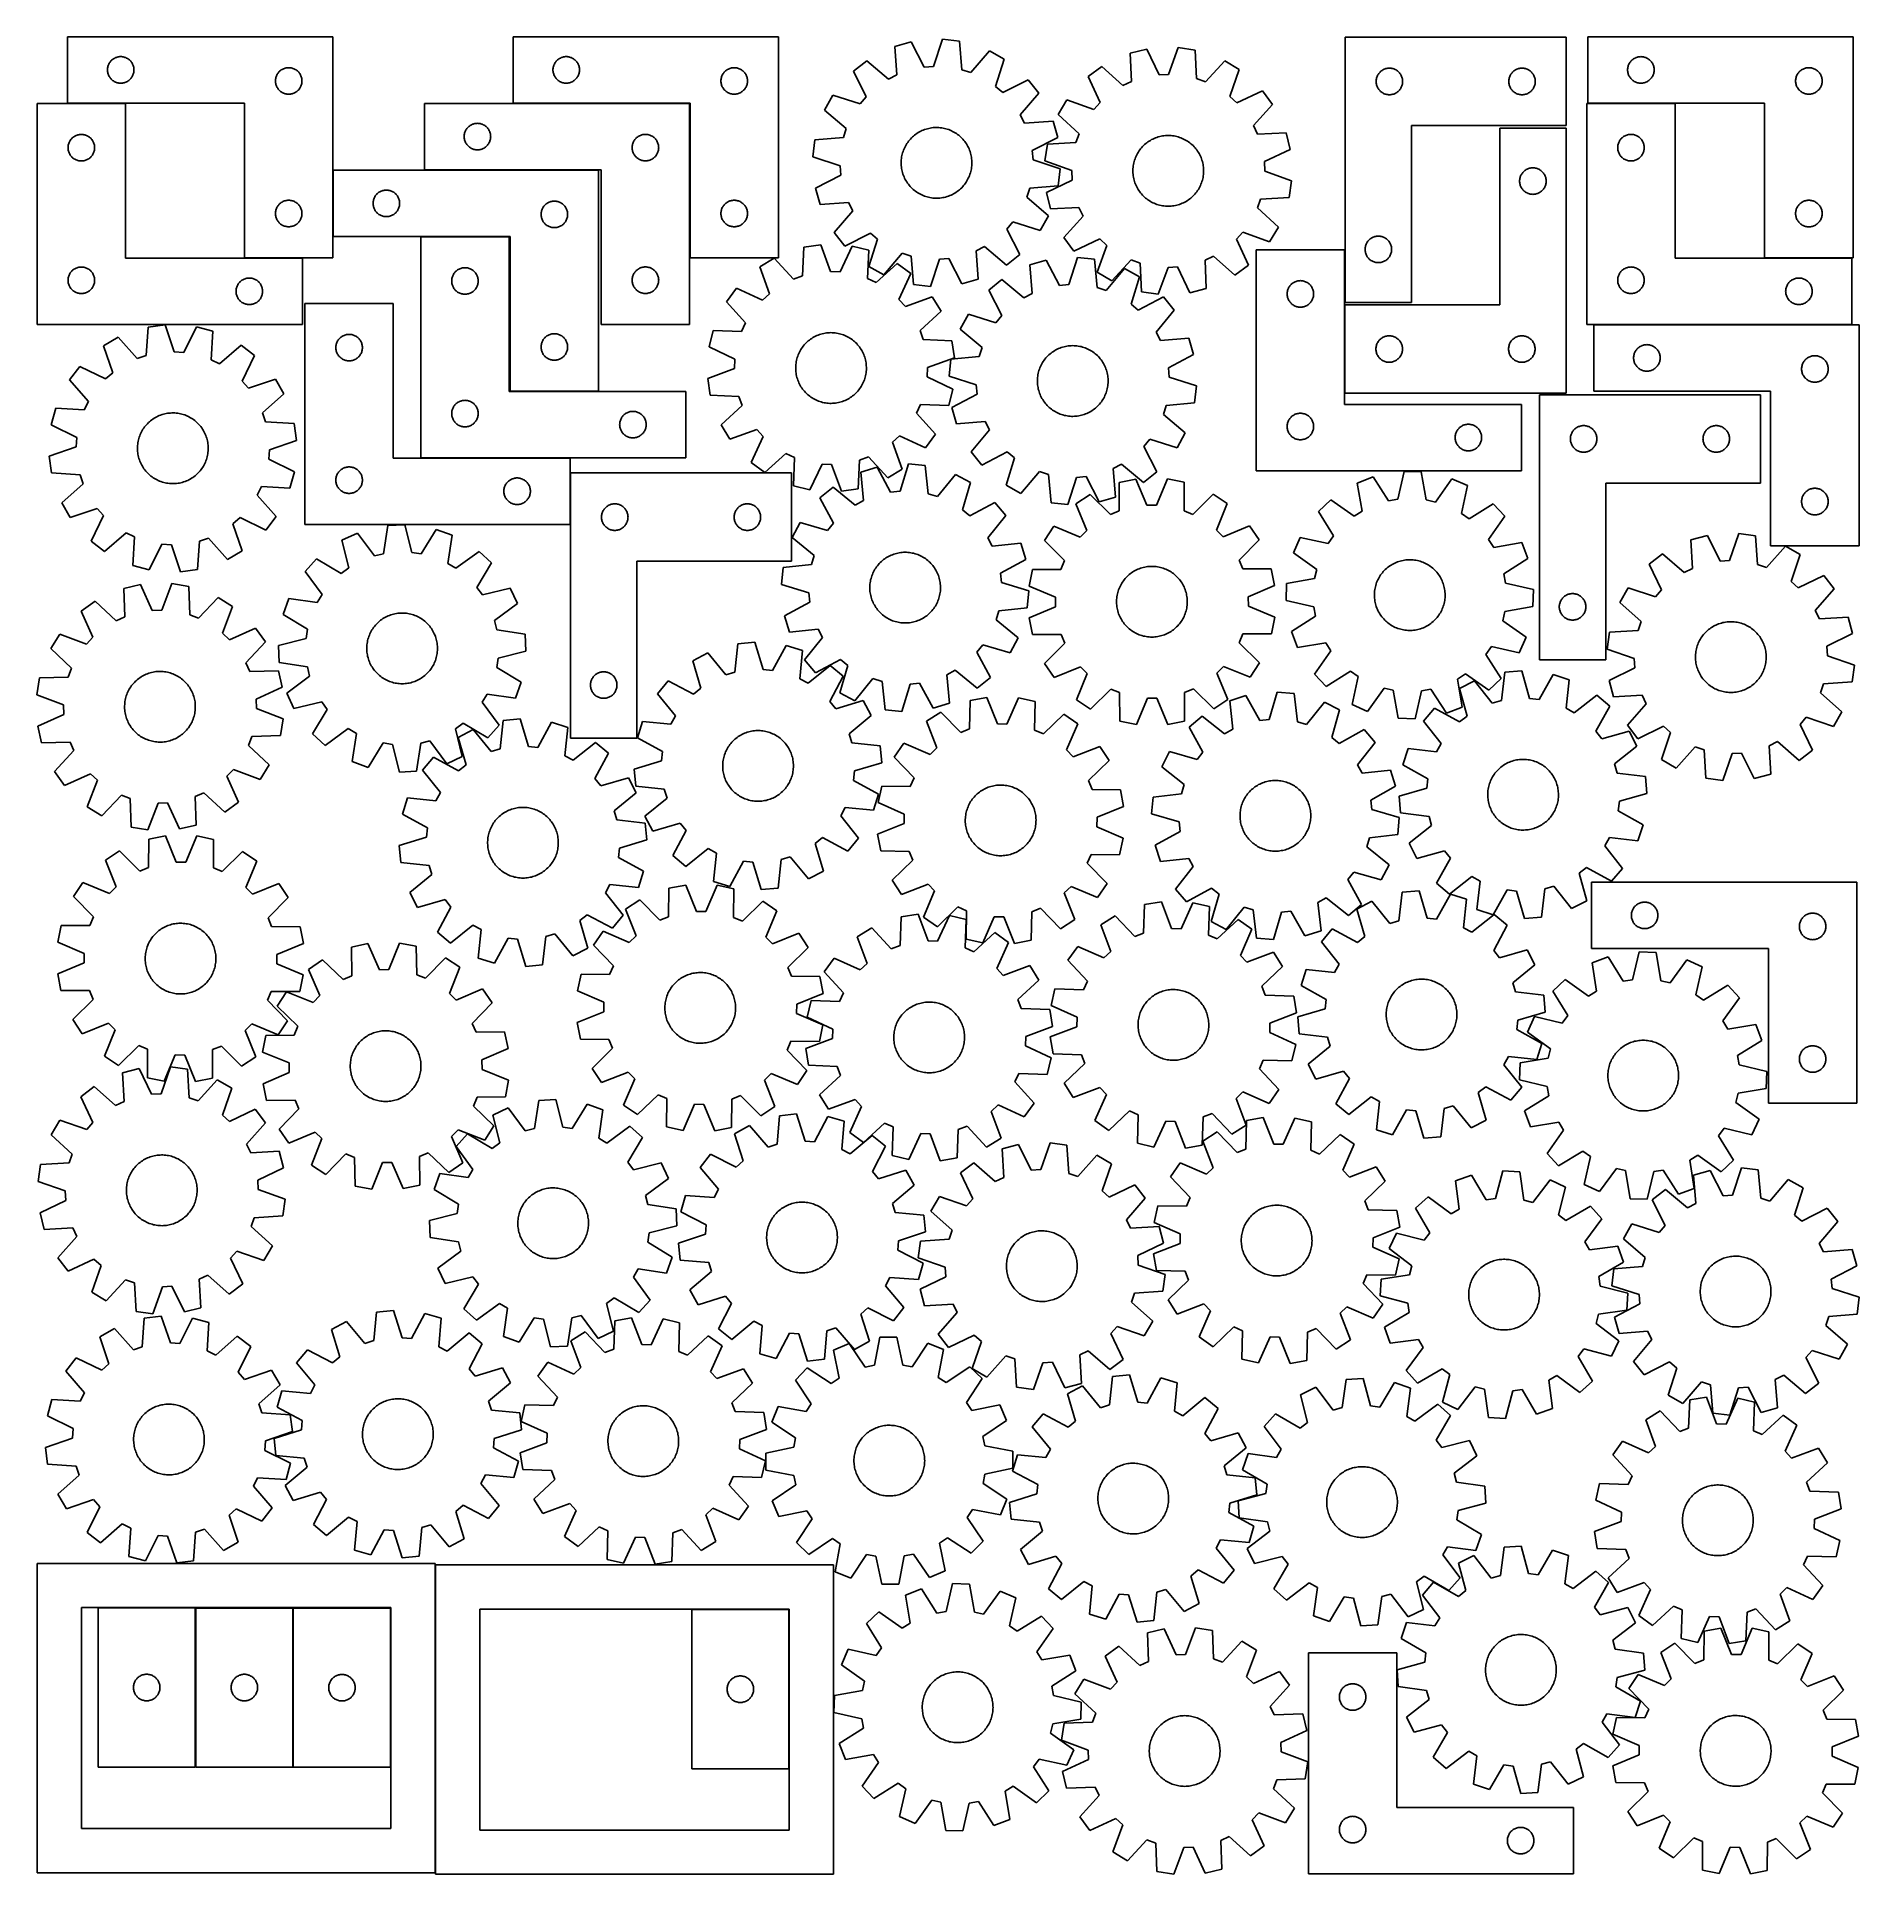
# Model space of a CAD drawing. Header units: millimetres. Extents: x 7 to 1243, y 7 to 1254.
import ezdxf

# ---------------------------------------------------------------- set-up
doc = ezdxf.new("R2010")
doc.units = ezdxf.units.MM
doc.layers.add('CUT', color=7, linetype='CONTINUOUS', true_color=0x000000)

msp = doc.modelspace()

# ---------------------------------------------------------------- linework, layer by layer
at = {"layer": 'CUT'}
for p, q in [((207.676691, 1253.894354), (27.676691, 1253.894354)), ((27.676691, 1253.894354), (27.676691, 1208.894354)), ((207.676691, 1103.894354), (207.676691, 1253.894354)), ((510.017756, 1253.894842), (330.017756, 1253.894842)), ((330.017756, 1253.894842), (330.017756, 1208.894842)), ((510.017756, 1103.894842), (510.017756, 1253.894842)), ((600.064233, 1250.502789), (588.962933, 1247.36486)), ((608.930508, 1233.273988), (600.064233, 1250.502789)), ((621.380536, 1252.193015), (615.340217, 1233.782231)), ((632.837633, 1250.8438), (621.380536, 1252.193015)), ((634.435826, 1231.533486), (632.837633, 1250.8438)), ((894.640769, 1253.551329), (894.640769, 1073.551329)), ((1044.640769, 1253.551329), (894.640769, 1253.551329)), ((1044.640769, 1193.551329), (1044.640769, 1253.551329)), ((1239.297236, 1253.88703), (1059.297236, 1253.88703)), ((1059.297236, 1253.88703), (1059.297236, 1208.88703)), ((1239.297236, 1103.88703), (1239.297236, 1253.88703)), ((55.361775, 1234.838505), (55.604837, 1235.374952)), ((55.604837, 1235.374952), (55.882463, 1235.894354)), ((55.882463, 1235.894354), (56.193465, 1236.394486)), ((56.193465, 1236.394486), (56.536511, 1236.873207)), ((56.536511, 1236.873207), (56.910133, 1237.328466)), ((56.910133, 1237.328466), (57.31273, 1237.758315)), ((57.31273, 1237.758315), (57.742579, 1238.160912)), ((57.742579, 1238.160912), (58.197838, 1238.534534)), ((58.197838, 1238.534534), (58.676559, 1238.877581)), ((58.676559, 1238.877581), (59.176691, 1239.188583)), ((59.176691, 1239.188583), (59.696093, 1239.466209)), ((59.696093, 1239.466209), (60.23254, 1239.70927)), ((60.23254, 1239.70927), (60.783736, 1239.916725)), ((60.783736, 1239.916725), (61.34732, 1240.087687)), ((61.34732, 1240.087687), (61.920878, 1240.221422)), ((61.920878, 1240.221422), (62.501955, 1240.317358)), ((62.501955, 1240.317358), (63.088063, 1240.375084)), ((63.088063, 1240.375084), (63.676691, 1240.394354)), ((63.676691, 1240.394354), (64.265319, 1240.375084)), ((64.265319, 1240.375084), (64.851427, 1240.317358)), ((64.851427, 1240.317358), (65.432504, 1240.221422)), ((65.432504, 1240.221422), (66.006063, 1240.087687)), ((66.006063, 1240.087687), (66.569646, 1239.916725)), ((66.569646, 1239.916725), (67.120842, 1239.70927)), ((67.120842, 1239.70927), (67.657289, 1239.466209)), ((67.657289, 1239.466209), (68.176691, 1239.188583)), ((68.176691, 1239.188583), (68.676823, 1238.877581)), ((68.676823, 1238.877581), (69.155544, 1238.534534)), ((69.155544, 1238.534534), (69.610804, 1238.160912)), ((69.610804, 1238.160912), (70.040652, 1237.758315)), ((70.040652, 1237.758315), (70.443249, 1237.328466)), ((70.443249, 1237.328466), (70.816871, 1236.873207)), ((70.816871, 1236.873207), (71.159918, 1236.394486)), ((71.159918, 1236.394486), (71.47092, 1235.894354)), ((71.47092, 1235.894354), (71.748546, 1235.374952)), ((71.748546, 1235.374952), (71.991607, 1234.838505)), ((357.70284, 1234.838993), (357.945901, 1235.375441)), ((357.945901, 1235.375441), (358.223527, 1235.894842)), ((358.223527, 1235.894842), (358.534529, 1236.394974)), ((358.534529, 1236.394974), (358.877576, 1236.873695)), ((358.877576, 1236.873695), (359.251197, 1237.328955)), ((359.251197, 1237.328955), (359.653795, 1237.758803)), ((359.653795, 1237.758803), (360.083643, 1238.161401)), ((360.083643, 1238.161401), (360.538903, 1238.535022)), ((360.538903, 1238.535022), (361.017624, 1238.878069)), ((361.017624, 1238.878069), (361.517756, 1239.189071)), ((361.517756, 1239.189071), (362.037157, 1239.466697)), ((362.037157, 1239.466697), (362.573605, 1239.709758)), ((362.573605, 1239.709758), (363.1248, 1239.917214)), ((363.1248, 1239.917214), (363.688384, 1240.088175)), ((363.688384, 1240.088175), (364.261943, 1240.22191)), ((364.261943, 1240.22191), (364.84302, 1240.317846)), ((364.84302, 1240.317846), (365.429127, 1240.375573)), ((365.429127, 1240.375573), (366.017756, 1240.394842)), ((366.017756, 1240.394842), (366.606384, 1240.375573)), ((366.606384, 1240.375573), (367.192491, 1240.317846)), ((367.192491, 1240.317846), (367.773569, 1240.22191)), ((367.773569, 1240.22191), (368.347127, 1240.088175)), ((368.347127, 1240.088175), (368.910711, 1239.917214)), ((368.910711, 1239.917214), (369.461907, 1239.709758)), ((369.461907, 1239.709758), (369.998354, 1239.466697)), ((369.998354, 1239.466697), (370.517756, 1239.189071)), ((370.517756, 1239.189071), (371.017888, 1238.878069)), ((371.017888, 1238.878069), (371.496608, 1238.535022)), ((371.496608, 1238.535022), (371.951868, 1238.161401)), ((371.951868, 1238.161401), (372.381717, 1237.758803)), ((372.381717, 1237.758803), (372.784314, 1237.328955)), ((372.784314, 1237.328955), (373.157936, 1236.873695)), ((373.157936, 1236.873695), (373.500982, 1236.394974)), ((373.500982, 1236.394974), (373.811984, 1235.894842)), ((373.811984, 1235.894842), (374.08961, 1235.375441)), ((374.08961, 1235.375441), (374.332671, 1234.838993)), ((569.916059, 1237.6459), (560.860628, 1230.498547)), ((584.700605, 1225.121539), (569.916059, 1237.6459)), ((588.962933, 1247.36486), (590.427909, 1228.043984)), ((653.17815, 1244.247968), (640.552121, 1229.550152)), ((663.246806, 1238.617015), (653.17815, 1244.247968)), ((657.333606, 1220.16501), (663.246806, 1238.617015)), ((759.978931, 1245.573523), (748.782303, 1242.794859)), ((748.782303, 1242.794859), (749.624081, 1223.436816)), ((768.285565, 1228.06803), (759.978931, 1245.573523)), ((781.338621, 1246.57615), (774.708321, 1228.369515)), ((792.746306, 1244.858536), (781.338621, 1246.57615)), ((793.721572, 1225.506759), (792.746306, 1244.858536)), ((812.863775, 1237.610843), (799.770799, 1223.327413)), ((822.745799, 1231.658443), (812.863775, 1237.610843)), ((1086.98232, 1234.831181), (1087.225381, 1235.367628)), ((1087.225381, 1235.367628), (1087.503007, 1235.88703)), ((1087.503007, 1235.88703), (1087.814009, 1236.387162)), ((1087.814009, 1236.387162), (1088.157056, 1236.865883)), ((1088.157056, 1236.865883), (1088.530677, 1237.321142)), ((1088.530677, 1237.321142), (1088.933275, 1237.750991)), ((1088.933275, 1237.750991), (1089.363123, 1238.153588)), ((1089.363123, 1238.153588), (1089.818383, 1238.52721)), ((1089.818383, 1238.52721), (1090.297104, 1238.870256)), ((1090.297104, 1238.870256), (1090.797236, 1239.181259)), ((1090.797236, 1239.181259), (1091.316637, 1239.458885)), ((1091.316637, 1239.458885), (1091.853085, 1239.701946)), ((1091.853085, 1239.701946), (1092.40428, 1239.909401)), ((1092.40428, 1239.909401), (1092.967864, 1240.080362)), ((1092.967864, 1240.080362), (1093.541423, 1240.214097)), ((1093.541423, 1240.214097), (1094.1225, 1240.310034)), ((1094.1225, 1240.310034), (1094.708607, 1240.36776)), ((1094.708607, 1240.36776), (1095.297236, 1240.38703)), ((1095.297236, 1240.38703), (1095.885864, 1240.36776)), ((1095.885864, 1240.36776), (1096.471971, 1240.310034)), ((1096.471971, 1240.310034), (1097.053049, 1240.214097)), ((1097.053049, 1240.214097), (1097.626607, 1240.080362)), ((1097.626607, 1240.080362), (1098.190191, 1239.909401)), ((1098.190191, 1239.909401), (1098.741387, 1239.701946)), ((1098.741387, 1239.701946), (1099.277834, 1239.458885)), ((1099.277834, 1239.458885), (1099.797236, 1239.181259)), ((1099.797236, 1239.181259), (1100.297368, 1238.870256)), ((1100.297368, 1238.870256), (1100.776088, 1238.52721)), ((1100.776088, 1238.52721), (1101.231348, 1238.153588)), ((1101.231348, 1238.153588), (1101.661197, 1237.750991)), ((1101.661197, 1237.750991), (1102.063794, 1237.321142)), ((1102.063794, 1237.321142), (1102.437416, 1236.865883)), ((1102.437416, 1236.865883), (1102.780462, 1236.387162)), ((1102.780462, 1236.387162), (1103.091464, 1235.88703)), ((1103.091464, 1235.88703), (1103.36909, 1235.367628)), ((1103.36909, 1235.367628), (1103.612151, 1234.831181)), ((54.676691, 1231.394354), (54.695961, 1231.982982)), ((54.695961, 1230.805726), (54.676691, 1231.394354)), ((54.695961, 1231.982982), (54.753687, 1232.56909)), ((54.753687, 1230.219618), (54.695961, 1230.805726)), ((54.753687, 1232.56909), (54.849624, 1233.150167)), ((54.849624, 1229.638541), (54.753687, 1230.219618)), ((54.849624, 1233.150167), (54.983359, 1233.723726)), ((54.983359, 1229.064983), (54.849624, 1229.638541)), ((54.983359, 1233.723726), (55.15432, 1234.287309)), ((55.15432, 1228.501399), (54.983359, 1229.064983)), ((55.15432, 1234.287309), (55.361775, 1234.838505)), ((55.361775, 1227.950203), (55.15432, 1228.501399)), ((55.604837, 1227.413756), (55.361775, 1227.950203)), ((55.882463, 1226.894354), (55.604837, 1227.413756)), ((56.193465, 1226.394222), (55.882463, 1226.894354)), ((56.536511, 1225.915501), (56.193465, 1226.394222)), ((56.910133, 1225.460242), (56.536511, 1225.915501)), ((57.31273, 1225.030393), (56.910133, 1225.460242)), ((57.742579, 1224.627796), (57.31273, 1225.030393)), ((58.197838, 1224.254174), (57.742579, 1224.627796)), ((58.676559, 1223.911128), (58.197838, 1224.254174)), ((59.176691, 1223.600125), (58.676559, 1223.911128)), ((59.696093, 1223.322499), (59.176691, 1223.600125)), ((60.23254, 1223.079438), (59.696093, 1223.322499)), ((60.783736, 1222.871983), (60.23254, 1223.079438)), ((61.34732, 1222.701022), (60.783736, 1222.871983)), ((61.920878, 1222.567287), (61.34732, 1222.701022)), ((62.501955, 1222.47135), (61.920878, 1222.567287)), ((63.088063, 1222.413624), (62.501955, 1222.47135)), ((64.851427, 1222.47135), (64.265319, 1222.413624)), ((65.432504, 1222.567287), (64.851427, 1222.47135)), ((66.006063, 1222.701022), (65.432504, 1222.567287)), ((66.569646, 1222.871983), (66.006063, 1222.701022)), ((67.120842, 1223.079438), (66.569646, 1222.871983)), ((67.657289, 1223.322499), (67.120842, 1223.079438)), ((68.176691, 1223.600125), (67.657289, 1223.322499)), ((68.676823, 1223.911128), (68.176691, 1223.600125)), ((69.155544, 1224.254174), (68.676823, 1223.911128)), ((69.610804, 1224.627796), (69.155544, 1224.254174)), ((70.040652, 1225.030393), (69.610804, 1224.627796)), ((70.443249, 1225.460242), (70.040652, 1225.030393)), ((70.816871, 1225.915501), (70.443249, 1225.460242)), ((71.159918, 1226.394222), (70.816871, 1225.915501)), ((71.47092, 1226.894354), (71.159918, 1226.394222)), ((71.748546, 1227.413756), (71.47092, 1226.894354)), ((71.991607, 1227.950203), (71.748546, 1227.413756)), ((71.991607, 1234.838505), (72.199062, 1234.287309)), ((72.199062, 1228.501399), (71.991607, 1227.950203)), ((72.199062, 1234.287309), (72.370024, 1233.723726)), ((72.370024, 1229.064983), (72.199062, 1228.501399)), ((72.370024, 1233.723726), (72.503759, 1233.150167)), ((72.503759, 1229.638541), (72.370024, 1229.064983)), ((72.503759, 1233.150167), (72.599695, 1232.56909)), ((72.599695, 1230.219618), (72.503759, 1229.638541)), ((72.599695, 1232.56909), (72.657421, 1231.982982)), ((72.657421, 1230.805726), (72.599695, 1230.219618)), ((72.657421, 1231.982982), (72.676691, 1231.394354)), ((72.676691, 1231.394354), (72.657421, 1230.805726)), ((168.676691, 1223.894354), (168.695961, 1224.482982)), ((168.695961, 1223.305726), (168.676691, 1223.894354)), ((168.695961, 1224.482982), (168.753687, 1225.06909)), ((168.753687, 1222.719618), (168.695961, 1223.305726)), ((168.753687, 1225.06909), (168.849624, 1225.650167)), ((168.849624, 1222.138541), (168.753687, 1222.719618)), ((168.849624, 1225.650167), (168.983359, 1226.223726)), ((168.983359, 1226.223726), (169.15432, 1226.787309)), ((169.15432, 1226.787309), (169.361775, 1227.338505)), ((169.361775, 1227.338505), (169.604837, 1227.874952)), ((169.604837, 1227.874952), (169.882463, 1228.394354)), ((169.882463, 1228.394354), (170.193465, 1228.894486)), ((170.193465, 1228.894486), (170.536511, 1229.373207)), ((170.536511, 1229.373207), (170.910133, 1229.828466)), ((170.910133, 1229.828466), (171.31273, 1230.258315)), ((171.31273, 1230.258315), (171.742579, 1230.660912)), ((171.742579, 1230.660912), (172.197838, 1231.034534)), ((172.197838, 1231.034534), (172.676559, 1231.377581)), ((172.676559, 1231.377581), (173.176691, 1231.688583)), ((173.176691, 1231.688583), (173.696093, 1231.966209)), ((173.696093, 1231.966209), (174.23254, 1232.20927)), ((174.23254, 1232.20927), (174.783736, 1232.416725)), ((174.783736, 1232.416725), (175.34732, 1232.587687)), ((175.34732, 1232.587687), (175.920878, 1232.721422)), ((175.920878, 1232.721422), (176.501955, 1232.817358)), ((176.501955, 1232.817358), (177.088063, 1232.875084)), ((177.088063, 1232.875084), (177.676691, 1232.894354)), ((177.676691, 1232.894354), (178.265319, 1232.875084)), ((178.265319, 1232.875084), (178.851427, 1232.817358)), ((178.851427, 1232.817358), (179.432504, 1232.721422)), ((179.432504, 1232.721422), (180.006063, 1232.587687)), ((180.006063, 1232.587687), (180.569646, 1232.416725)), ((180.569646, 1232.416725), (181.120842, 1232.20927)), ((181.120842, 1232.20927), (181.657289, 1231.966209)), ((181.657289, 1231.966209), (182.176691, 1231.688583)), ((182.176691, 1231.688583), (182.676823, 1231.377581)), ((182.676823, 1231.377581), (183.155544, 1231.034534)), ((183.155544, 1231.034534), (183.610804, 1230.660912)), ((183.610804, 1230.660912), (184.040652, 1230.258315)), ((184.040652, 1230.258315), (184.443249, 1229.828466)), ((184.443249, 1229.828466), (184.816871, 1229.373207)), ((184.816871, 1229.373207), (185.159918, 1228.894486)), ((185.159918, 1228.894486), (185.47092, 1228.394354)), ((185.47092, 1228.394354), (185.748546, 1227.874952)), ((185.748546, 1227.874952), (185.991607, 1227.338505)), ((185.991607, 1227.338505), (186.199062, 1226.787309)), ((186.199062, 1226.787309), (186.370024, 1226.223726)), ((186.370024, 1226.223726), (186.503759, 1225.650167)), ((186.503759, 1225.650167), (186.599695, 1225.06909)), ((186.599695, 1222.719618), (186.503759, 1222.138541)), ((186.599695, 1225.06909), (186.657421, 1224.482982)), ((186.657421, 1223.305726), (186.599695, 1222.719618)), ((186.657421, 1224.482982), (186.676691, 1223.894354)), ((186.676691, 1223.894354), (186.657421, 1223.305726)), ((357.017756, 1231.394842), (357.037025, 1231.983471)), ((357.037025, 1230.806214), (357.017756, 1231.394842)), ((357.037025, 1231.983471), (357.094752, 1232.569578)), ((357.094752, 1230.220107), (357.037025, 1230.806214)), ((357.094752, 1232.569578), (357.190688, 1233.150655)), ((357.190688, 1229.639029), (357.094752, 1230.220107)), ((357.190688, 1233.150655), (357.324423, 1233.724214)), ((357.324423, 1229.065471), (357.190688, 1229.639029)), ((357.324423, 1233.724214), (357.495384, 1234.287798)), ((357.495384, 1228.501887), (357.324423, 1229.065471)), ((357.495384, 1234.287798), (357.70284, 1234.838993)), ((357.70284, 1227.950692), (357.495384, 1228.501887)), ((357.945901, 1227.414244), (357.70284, 1227.950692)), ((358.223527, 1226.894842), (357.945901, 1227.414244)), ((358.534529, 1226.39471), (358.223527, 1226.894842)), ((358.877576, 1225.91599), (358.534529, 1226.39471)), ((359.251197, 1225.46073), (358.877576, 1225.91599)), ((359.653795, 1225.030881), (359.251197, 1225.46073)), ((360.083643, 1224.628284), (359.653795, 1225.030881)), ((360.538903, 1224.254662), (360.083643, 1224.628284)), ((361.017624, 1223.911616), (360.538903, 1224.254662)), ((361.517756, 1223.600614), (361.017624, 1223.911616)), ((362.037157, 1223.322988), (361.517756, 1223.600614)), ((362.573605, 1223.079927), (362.037157, 1223.322988)), ((363.1248, 1222.872471), (362.573605, 1223.079927)), ((363.688384, 1222.70151), (363.1248, 1222.872471)), ((364.261943, 1222.567775), (363.688384, 1222.70151)), ((364.84302, 1222.471839), (364.261943, 1222.567775)), ((365.429127, 1222.414112), (364.84302, 1222.471839)), ((367.192491, 1222.471839), (366.606384, 1222.414112)), ((367.773569, 1222.567775), (367.192491, 1222.471839)), ((368.347127, 1222.70151), (367.773569, 1222.567775)), ((368.910711, 1222.872471), (368.347127, 1222.70151)), ((369.461907, 1223.079927), (368.910711, 1222.872471)), ((369.998354, 1223.322988), (369.461907, 1223.079927)), ((370.517756, 1223.600614), (369.998354, 1223.322988)), ((371.017888, 1223.911616), (370.517756, 1223.600614)), ((371.496608, 1224.254662), (371.017888, 1223.911616)), ((371.951868, 1224.628284), (371.496608, 1224.254662)), ((372.381717, 1225.030881), (371.951868, 1224.628284)), ((372.784314, 1225.46073), (372.381717, 1225.030881)), ((373.157936, 1225.91599), (372.784314, 1225.46073)), ((373.500982, 1226.39471), (373.157936, 1225.91599)), ((373.811984, 1226.894842), (373.500982, 1226.39471)), ((374.08961, 1227.414244), (373.811984, 1226.894842)), ((374.332671, 1227.950692), (374.08961, 1227.414244)), ((374.332671, 1234.838993), (374.540127, 1234.287798)), ((374.540127, 1228.501887), (374.332671, 1227.950692)), ((374.540127, 1234.287798), (374.711088, 1233.724214)), ((374.711088, 1229.065471), (374.540127, 1228.501887)), ((374.711088, 1233.724214), (374.844823, 1233.150655)), ((374.844823, 1229.639029), (374.711088, 1229.065471)), ((374.844823, 1233.150655), (374.940759, 1232.569578)), ((374.940759, 1230.220107), (374.844823, 1229.639029)), ((374.940759, 1232.569578), (374.998486, 1231.983471)), ((374.998486, 1230.806214), (374.940759, 1230.220107)), ((374.998486, 1231.983471), (375.017756, 1231.394842)), ((375.017756, 1231.394842), (374.998486, 1230.806214)), ((471.017756, 1223.894842), (471.037025, 1224.483471)), ((471.037025, 1223.306214), (471.017756, 1223.894842)), ((471.037025, 1224.483471), (471.094752, 1225.069578)), ((471.094752, 1222.720107), (471.037025, 1223.306214)), ((471.094752, 1225.069578), (471.190688, 1225.650655)), ((471.190688, 1222.139029), (471.094752, 1222.720107)), ((471.190688, 1225.650655), (471.324423, 1226.224214)), ((471.324423, 1226.224214), (471.495384, 1226.787798)), ((471.495384, 1226.787798), (471.70284, 1227.338993)), ((471.70284, 1227.338993), (471.945901, 1227.875441)), ((471.945901, 1227.875441), (472.223527, 1228.394842)), ((472.223527, 1228.394842), (472.534529, 1228.894974)), ((472.534529, 1228.894974), (472.877576, 1229.373695)), ((472.877576, 1229.373695), (473.251197, 1229.828955)), ((473.251197, 1229.828955), (473.653795, 1230.258803)), ((473.653795, 1230.258803), (474.083643, 1230.661401)), ((474.083643, 1230.661401), (474.538903, 1231.035022)), ((474.538903, 1231.035022), (475.017624, 1231.378069)), ((475.017624, 1231.378069), (475.517756, 1231.689071)), ((475.517756, 1231.689071), (476.037157, 1231.966697)), ((476.037157, 1231.966697), (476.573605, 1232.209758)), ((476.573605, 1232.209758), (477.1248, 1232.417214)), ((477.1248, 1232.417214), (477.688384, 1232.588175)), ((477.688384, 1232.588175), (478.261943, 1232.72191)), ((478.261943, 1232.72191), (478.84302, 1232.817846)), ((478.84302, 1232.817846), (479.429127, 1232.875573)), ((479.429127, 1232.875573), (480.017756, 1232.894842)), ((480.017756, 1232.894842), (480.606384, 1232.875573)), ((480.606384, 1232.875573), (481.192491, 1232.817846)), ((481.192491, 1232.817846), (481.773569, 1232.72191)), ((481.773569, 1232.72191), (482.347127, 1232.588175)), ((482.347127, 1232.588175), (482.910711, 1232.417214)), ((482.910711, 1232.417214), (483.461907, 1232.209758)), ((483.461907, 1232.209758), (483.998354, 1231.966697)), ((483.998354, 1231.966697), (484.517756, 1231.689071)), ((484.517756, 1231.689071), (485.017888, 1231.378069)), ((485.017888, 1231.378069), (485.496608, 1231.035022)), ((485.496608, 1231.035022), (485.951868, 1230.661401)), ((485.951868, 1230.661401), (486.381717, 1230.258803)), ((486.381717, 1230.258803), (486.784314, 1229.828955)), ((486.784314, 1229.828955), (487.157936, 1229.373695)), ((487.157936, 1229.373695), (487.500982, 1228.894974)), ((487.500982, 1228.894974), (487.811984, 1228.394842)), ((487.811984, 1228.394842), (488.08961, 1227.875441)), ((488.08961, 1227.875441), (488.332671, 1227.338993)), ((488.332671, 1227.338993), (488.540127, 1226.787798)), ((488.540127, 1226.787798), (488.711088, 1226.224214)), ((488.711088, 1226.224214), (488.844823, 1225.650655)), ((488.844823, 1225.650655), (488.940759, 1225.069578)), ((488.940759, 1222.720107), (488.844823, 1222.139029)), ((488.940759, 1225.069578), (488.998486, 1224.483471)), ((488.998486, 1223.306214), (488.940759, 1222.720107)), ((488.998486, 1224.483471), (489.017756, 1223.894842)), ((489.017756, 1223.894842), (488.998486, 1223.306214)), ((560.860628, 1230.498547), (569.607868, 1213.209007)), ((590.427909, 1228.043984), (584.700605, 1225.121539)), ((615.340217, 1233.782231), (608.930508, 1233.273988)), ((640.552121, 1229.550152), (634.435826, 1231.533486)), ((679.514878, 1224.739283), (662.225337, 1215.992042)), ((686.66223, 1215.683852), (679.514878, 1224.739283)), ((729.432211, 1233.694553), (720.151224, 1226.842638)), ((720.151224, 1226.842638), (728.336928, 1209.280273)), ((743.805601, 1220.700398), (729.432211, 1233.694553)), ((749.624081, 1223.436816), (743.805601, 1220.700398)), ((774.708321, 1228.369515), (768.285565, 1228.06803)), ((799.770799, 1223.327413), (793.721572, 1225.506759)), ((816.241223, 1213.406514), (822.745799, 1231.658443)), ((915.640769, 1223.551329), (915.660039, 1224.139957)), ((915.660039, 1222.962701), (915.640769, 1223.551329)), ((915.660039, 1224.139957), (915.717765, 1224.726065)), ((915.717765, 1222.376593), (915.660039, 1222.962701)), ((915.717765, 1224.726065), (915.813701, 1225.307142)), ((915.813701, 1225.307142), (915.947436, 1225.8807)), ((915.947436, 1225.8807), (916.118398, 1226.444284)), ((916.118398, 1226.444284), (916.325853, 1226.99548)), ((916.325853, 1226.99548), (916.568914, 1227.531927)), ((916.568914, 1227.531927), (916.84654, 1228.051329)), ((916.84654, 1228.051329), (917.157542, 1228.551461)), ((917.157542, 1228.551461), (917.500589, 1229.030182)), ((917.500589, 1229.030182), (917.874211, 1229.485441)), ((917.874211, 1229.485441), (918.276808, 1229.91529)), ((918.276808, 1229.91529), (918.706656, 1230.317887)), ((918.706656, 1230.317887), (919.161916, 1230.691509)), ((919.161916, 1230.691509), (919.640637, 1231.034555)), ((919.640637, 1231.034555), (920.140769, 1231.345558)), ((920.140769, 1231.345558), (920.660171, 1231.623184)), ((920.660171, 1231.623184), (921.196618, 1231.866245)), ((921.196618, 1231.866245), (921.747814, 1232.0737)), ((921.747814, 1232.0737), (922.311397, 1232.244661)), ((922.311397, 1232.244661), (922.884956, 1232.378396)), ((922.884956, 1232.378396), (923.466033, 1232.474333)), ((923.466033, 1232.474333), (924.052141, 1232.532059)), ((924.052141, 1232.532059), (924.640769, 1232.551329)), ((924.640769, 1232.551329), (925.229397, 1232.532059)), ((925.229397, 1232.532059), (925.815505, 1232.474333)), ((925.815505, 1232.474333), (926.396582, 1232.378396)), ((926.396582, 1232.378396), (926.97014, 1232.244661)), ((926.97014, 1232.244661), (927.533724, 1232.0737)), ((927.533724, 1232.0737), (928.08492, 1231.866245)), ((928.08492, 1231.866245), (928.621367, 1231.623184)), ((928.621367, 1231.623184), (929.140769, 1231.345558)), ((929.140769, 1231.345558), (929.640901, 1231.034555)), ((929.640901, 1231.034555), (930.119622, 1230.691509)), ((930.119622, 1230.691509), (930.574881, 1230.317887)), ((930.574881, 1230.317887), (931.00473, 1229.91529)), ((931.00473, 1229.91529), (931.407327, 1229.485441)), ((931.407327, 1229.485441), (931.780949, 1229.030182)), ((931.780949, 1229.030182), (932.123995, 1228.551461)), ((932.123995, 1228.551461), (932.434997, 1228.051329)), ((932.434997, 1228.051329), (932.712624, 1227.531927)), ((932.712624, 1227.531927), (932.955685, 1226.99548)), ((932.955685, 1226.99548), (933.16314, 1226.444284)), ((933.16314, 1226.444284), (933.334101, 1225.8807)), ((933.334101, 1225.8807), (933.467836, 1225.307142)), ((933.467836, 1225.307142), (933.563773, 1224.726065)), ((933.563773, 1224.726065), (933.621499, 1224.139957)), ((933.621499, 1222.962701), (933.563773, 1222.376593)), ((933.621499, 1224.139957), (933.640769, 1223.551329)), ((933.640769, 1223.551329), (933.621499, 1222.962701)), ((1005.640769, 1223.551329), (1005.660039, 1224.139957)), ((1005.660039, 1222.962701), (1005.640769, 1223.551329)), ((1005.660039, 1224.139957), (1005.717765, 1224.726065)), ((1005.717765, 1222.376593), (1005.660039, 1222.962701)), ((1005.717765, 1224.726065), (1005.813701, 1225.307142)), ((1005.813701, 1225.307142), (1005.947436, 1225.8807)), ((1005.947436, 1225.8807), (1006.118398, 1226.444284)), ((1006.118398, 1226.444284), (1006.325853, 1226.99548)), ((1006.325853, 1226.99548), (1006.568914, 1227.531927)), ((1006.568914, 1227.531927), (1006.84654, 1228.051329)), ((1006.84654, 1228.051329), (1007.157542, 1228.551461)), ((1007.157542, 1228.551461), (1007.500589, 1229.030182)), ((1007.500589, 1229.030182), (1007.874211, 1229.485441)), ((1007.874211, 1229.485441), (1008.276808, 1229.91529)), ((1008.276808, 1229.91529), (1008.706656, 1230.317887)), ((1008.706656, 1230.317887), (1009.161916, 1230.691509)), ((1009.161916, 1230.691509), (1009.640637, 1231.034555)), ((1009.640637, 1231.034555), (1010.140769, 1231.345558)), ((1010.140769, 1231.345558), (1010.660171, 1231.623184)), ((1010.660171, 1231.623184), (1011.196618, 1231.866245)), ((1011.196618, 1231.866245), (1011.747814, 1232.0737)), ((1011.747814, 1232.0737), (1012.311397, 1232.244661)), ((1012.311397, 1232.244661), (1012.884956, 1232.378396)), ((1012.884956, 1232.378396), (1013.466033, 1232.474333)), ((1013.466033, 1232.474333), (1014.052141, 1232.532059)), ((1014.052141, 1232.532059), (1014.640769, 1232.551329)), ((1014.640769, 1232.551329), (1015.229397, 1232.532059)), ((1015.229397, 1232.532059), (1015.815505, 1232.474333)), ((1015.815505, 1232.474333), (1016.396582, 1232.378396)), ((1016.396582, 1232.378396), (1016.97014, 1232.244661)), ((1016.97014, 1232.244661), (1017.533724, 1232.0737)), ((1017.533724, 1232.0737), (1018.08492, 1231.866245)), ((1018.08492, 1231.866245), (1018.621367, 1231.623184)), ((1018.621367, 1231.623184), (1019.140769, 1231.345558)), ((1019.140769, 1231.345558), (1019.640901, 1231.034555)), ((1019.640901, 1231.034555), (1020.119622, 1230.691509)), ((1020.119622, 1230.691509), (1020.574881, 1230.317887)), ((1020.574881, 1230.317887), (1021.00473, 1229.91529)), ((1021.00473, 1229.91529), (1021.407327, 1229.485441)), ((1021.407327, 1229.485441), (1021.780949, 1229.030182)), ((1021.780949, 1229.030182), (1022.123995, 1228.551461)), ((1022.123995, 1228.551461), (1022.434997, 1228.051329)), ((1022.434997, 1228.051329), (1022.712624, 1227.531927)), ((1022.712624, 1227.531927), (1022.955685, 1226.99548)), ((1022.955685, 1226.99548), (1023.16314, 1226.444284)), ((1023.16314, 1226.444284), (1023.334101, 1225.8807)), ((1023.334101, 1225.8807), (1023.467836, 1225.307142)), ((1023.467836, 1225.307142), (1023.563773, 1224.726065)), ((1023.563773, 1224.726065), (1023.621499, 1224.139957)), ((1023.621499, 1222.962701), (1023.563773, 1222.376593)), ((1023.621499, 1224.139957), (1023.640769, 1223.551329)), ((1023.640769, 1223.551329), (1023.621499, 1222.962701)), ((1086.297236, 1231.38703), (1086.316505, 1231.975658)), ((1086.316505, 1230.798402), (1086.297236, 1231.38703)), ((1086.316505, 1231.975658), (1086.374232, 1232.561766)), ((1086.374232, 1230.212294), (1086.316505, 1230.798402)), ((1086.374232, 1232.561766), (1086.470168, 1233.142843)), ((1086.470168, 1229.631217), (1086.374232, 1230.212294)), ((1086.470168, 1233.142843), (1086.603903, 1233.716401)), ((1086.603903, 1229.057658), (1086.470168, 1229.631217)), ((1086.603903, 1233.716401), (1086.774864, 1234.279985)), ((1086.774864, 1228.494075), (1086.603903, 1229.057658)), ((1086.774864, 1234.279985), (1086.98232, 1234.831181)), ((1086.98232, 1227.942879), (1086.774864, 1228.494075)), ((1087.225381, 1227.406432), (1086.98232, 1227.942879)), ((1087.503007, 1226.88703), (1087.225381, 1227.406432)), ((1087.814009, 1226.386898), (1087.503007, 1226.88703)), ((1088.157056, 1225.908177), (1087.814009, 1226.386898)), ((1088.530677, 1225.452918), (1088.157056, 1225.908177)), ((1088.933275, 1225.023069), (1088.530677, 1225.452918)), ((1089.363123, 1224.620472), (1088.933275, 1225.023069)), ((1089.818383, 1224.24685), (1089.363123, 1224.620472)), ((1090.297104, 1223.903803), (1089.818383, 1224.24685)), ((1090.797236, 1223.592801), (1090.297104, 1223.903803)), ((1091.316637, 1223.315175), (1090.797236, 1223.592801)), ((1091.853085, 1223.072114), (1091.316637, 1223.315175)), ((1092.40428, 1222.864659), (1091.853085, 1223.072114)), ((1092.967864, 1222.693697), (1092.40428, 1222.864659)), ((1093.541423, 1222.559962), (1092.967864, 1222.693697)), ((1094.1225, 1222.464026), (1093.541423, 1222.559962)), ((1094.708607, 1222.4063), (1094.1225, 1222.464026)), ((1096.471971, 1222.464026), (1095.885864, 1222.4063)), ((1097.053049, 1222.559962), (1096.471971, 1222.464026)), ((1097.626607, 1222.693697), (1097.053049, 1222.559962)), ((1098.190191, 1222.864659), (1097.626607, 1222.693697)), ((1098.741387, 1223.072114), (1098.190191, 1222.864659)), ((1099.277834, 1223.315175), (1098.741387, 1223.072114)), ((1099.797236, 1223.592801), (1099.277834, 1223.315175)), ((1100.297368, 1223.903803), (1099.797236, 1223.592801)), ((1100.776088, 1224.24685), (1100.297368, 1223.903803)), ((1101.231348, 1224.620472), (1100.776088, 1224.24685)), ((1101.661197, 1225.023069), (1101.231348, 1224.620472)), ((1102.063794, 1225.452918), (1101.661197, 1225.023069)), ((1102.437416, 1225.908177), (1102.063794, 1225.452918)), ((1102.780462, 1226.386898), (1102.437416, 1225.908177)), ((1103.091464, 1226.88703), (1102.780462, 1226.386898)), ((1103.36909, 1227.406432), (1103.091464, 1226.88703)), ((1103.612151, 1227.942879), (1103.36909, 1227.406432)), ((1103.612151, 1234.831181), (1103.819607, 1234.279985)), ((1103.819607, 1228.494075), (1103.612151, 1227.942879)), ((1103.819607, 1234.279985), (1103.990568, 1233.716401)), ((1103.990568, 1229.057658), (1103.819607, 1228.494075)), ((1103.990568, 1233.716401), (1104.124303, 1233.142843)), ((1104.124303, 1229.631217), (1103.990568, 1229.057658)), ((1104.124303, 1233.142843), (1104.220239, 1232.561766)), ((1104.220239, 1230.212294), (1104.124303, 1229.631217)), ((1104.220239, 1232.561766), (1104.277966, 1231.975658)), ((1104.277966, 1230.798402), (1104.220239, 1230.212294)), ((1104.277966, 1231.975658), (1104.297236, 1231.38703)), ((1104.297236, 1231.38703), (1104.277966, 1230.798402)), ((1200.297236, 1223.88703), (1200.316505, 1224.475658)), ((1200.316505, 1223.298402), (1200.297236, 1223.88703)), ((1200.316505, 1224.475658), (1200.374232, 1225.061766)), ((1200.374232, 1222.712294), (1200.316505, 1223.298402)), ((1200.374232, 1225.061766), (1200.470168, 1225.642843)), ((1200.470168, 1222.131217), (1200.374232, 1222.712294)), ((1200.470168, 1225.642843), (1200.603903, 1226.216401)), ((1200.603903, 1226.216401), (1200.774864, 1226.779985)), ((1200.774864, 1226.779985), (1200.98232, 1227.331181)), ((1200.98232, 1227.331181), (1201.225381, 1227.867628)), ((1201.225381, 1227.867628), (1201.503007, 1228.38703)), ((1201.503007, 1228.38703), (1201.814009, 1228.887162)), ((1201.814009, 1228.887162), (1202.157056, 1229.365883)), ((1202.157056, 1229.365883), (1202.530677, 1229.821142)), ((1202.530677, 1229.821142), (1202.933275, 1230.250991)), ((1202.933275, 1230.250991), (1203.363123, 1230.653588)), ((1203.363123, 1230.653588), (1203.818383, 1231.02721)), ((1203.818383, 1231.02721), (1204.297104, 1231.370256)), ((1204.297104, 1231.370256), (1204.797236, 1231.681259)), ((1204.797236, 1231.681259), (1205.316637, 1231.958885)), ((1205.316637, 1231.958885), (1205.853085, 1232.201946)), ((1205.853085, 1232.201946), (1206.40428, 1232.409401)), ((1206.40428, 1232.409401), (1206.967864, 1232.580362)), ((1206.967864, 1232.580362), (1207.541423, 1232.714097)), ((1207.541423, 1232.714097), (1208.1225, 1232.810034)), ((1208.1225, 1232.810034), (1208.708607, 1232.86776)), ((1208.708607, 1232.86776), (1209.297236, 1232.88703)), ((1209.297236, 1232.88703), (1209.885864, 1232.86776)), ((1209.885864, 1232.86776), (1210.471971, 1232.810034)), ((1210.471971, 1232.810034), (1211.053049, 1232.714097)), ((1211.053049, 1232.714097), (1211.626607, 1232.580362)), ((1211.626607, 1232.580362), (1212.190191, 1232.409401)), ((1212.190191, 1232.409401), (1212.741387, 1232.201946)), ((1212.741387, 1232.201946), (1213.277834, 1231.958885)), ((1213.277834, 1231.958885), (1213.797236, 1231.681259)), ((1213.797236, 1231.681259), (1214.297368, 1231.370256)), ((1214.297368, 1231.370256), (1214.776088, 1231.02721)), ((1214.776088, 1231.02721), (1215.231348, 1230.653588)), ((1215.231348, 1230.653588), (1215.661197, 1230.250991)), ((1215.661197, 1230.250991), (1216.063794, 1229.821142)), ((1216.063794, 1229.821142), (1216.437416, 1229.365883)), ((1216.437416, 1229.365883), (1216.780462, 1228.887162)), ((1216.780462, 1228.887162), (1217.091464, 1228.38703)), ((1217.091464, 1228.38703), (1217.36909, 1227.867628)), ((1217.36909, 1227.867628), (1217.612151, 1227.331181)), ((1217.612151, 1227.331181), (1217.819607, 1226.779985)), ((1217.819607, 1226.779985), (1217.990568, 1226.216401)), ((1217.990568, 1226.216401), (1218.124303, 1225.642843)), ((1218.124303, 1225.642843), (1218.220239, 1225.061766)), ((1218.220239, 1222.712294), (1218.124303, 1222.131217)), ((1218.220239, 1225.061766), (1218.277966, 1224.475658)), ((1218.277966, 1223.298402), (1218.220239, 1222.712294)), ((1218.277966, 1224.475658), (1218.297236, 1223.88703)), ((1218.297236, 1223.88703), (1218.277966, 1223.298402)), ((63.676691, 1222.394354), (63.088063, 1222.413624)), ((64.265319, 1222.413624), (63.676691, 1222.394354)), ((168.983359, 1221.564983), (168.849624, 1222.138541)), ((169.15432, 1221.001399), (168.983359, 1221.564983)), ((169.361775, 1220.450203), (169.15432, 1221.001399)), ((169.604837, 1219.913756), (169.361775, 1220.450203)), ((169.882463, 1219.394354), (169.604837, 1219.913756)), ((170.193465, 1218.894222), (169.882463, 1219.394354)), ((170.536511, 1218.415501), (170.193465, 1218.894222)), ((170.910133, 1217.960242), (170.536511, 1218.415501)), ((171.31273, 1217.530393), (170.910133, 1217.960242)), ((171.742579, 1217.127796), (171.31273, 1217.530393)), ((172.197838, 1216.754174), (171.742579, 1217.127796)), ((172.676559, 1216.411128), (172.197838, 1216.754174)), ((173.176691, 1216.100125), (172.676559, 1216.411128)), ((173.696093, 1215.822499), (173.176691, 1216.100125)), ((174.23254, 1215.579438), (173.696093, 1215.822499)), ((174.783736, 1215.371983), (174.23254, 1215.579438)), ((175.34732, 1215.201022), (174.783736, 1215.371983)), ((175.920878, 1215.067287), (175.34732, 1215.201022)), ((176.501955, 1214.97135), (175.920878, 1215.067287)), ((177.088063, 1214.913624), (176.501955, 1214.97135)), ((177.676691, 1214.894354), (177.088063, 1214.913624)), ((178.265319, 1214.913624), (177.676691, 1214.894354)), ((178.851427, 1214.97135), (178.265319, 1214.913624)), ((179.432504, 1215.067287), (178.851427, 1214.97135)), ((180.006063, 1215.201022), (179.432504, 1215.067287)), ((180.569646, 1215.371983), (180.006063, 1215.201022)), ((181.120842, 1215.579438), (180.569646, 1215.371983)), ((181.657289, 1215.822499), (181.120842, 1215.579438)), ((182.176691, 1216.100125), (181.657289, 1215.822499)), ((182.676823, 1216.411128), (182.176691, 1216.100125)), ((183.155544, 1216.754174), (182.676823, 1216.411128)), ((183.610804, 1217.127796), (183.155544, 1216.754174)), ((184.040652, 1217.530393), (183.610804, 1217.127796)), ((184.443249, 1217.960242), (184.040652, 1217.530393)), ((184.816871, 1218.415501), (184.443249, 1217.960242)), ((185.159918, 1218.894222), (184.816871, 1218.415501)), ((185.47092, 1219.394354), (185.159918, 1218.894222)), ((185.748546, 1219.913756), (185.47092, 1219.394354)), ((185.991607, 1220.450203), (185.748546, 1219.913756)), ((186.199062, 1221.001399), (185.991607, 1220.450203)), ((186.370024, 1221.564983), (186.199062, 1221.001399)), ((186.503759, 1222.138541), (186.370024, 1221.564983)), ((366.017756, 1222.394842), (365.429127, 1222.414112)), ((366.606384, 1222.414112), (366.017756, 1222.394842)), ((471.324423, 1221.565471), (471.190688, 1222.139029)), ((471.495384, 1221.001887), (471.324423, 1221.565471)), ((471.70284, 1220.450692), (471.495384, 1221.001887)), ((471.945901, 1219.914244), (471.70284, 1220.450692)), ((472.223527, 1219.394842), (471.945901, 1219.914244)), ((472.534529, 1218.89471), (472.223527, 1219.394842)), ((472.877576, 1218.41599), (472.534529, 1218.89471)), ((473.251197, 1217.96073), (472.877576, 1218.41599)), ((473.653795, 1217.530881), (473.251197, 1217.96073)), ((474.083643, 1217.128284), (473.653795, 1217.530881)), ((474.538903, 1216.754662), (474.083643, 1217.128284)), ((475.017624, 1216.411616), (474.538903, 1216.754662)), ((475.517756, 1216.100614), (475.017624, 1216.411616)), ((476.037157, 1215.822988), (475.517756, 1216.100614)), ((476.573605, 1215.579927), (476.037157, 1215.822988)), ((477.1248, 1215.372471), (476.573605, 1215.579927)), ((477.688384, 1215.20151), (477.1248, 1215.372471)), ((478.261943, 1215.067775), (477.688384, 1215.20151)), ((478.84302, 1214.971839), (478.261943, 1215.067775)), ((479.429127, 1214.914112), (478.84302, 1214.971839)), ((480.017756, 1214.894842), (479.429127, 1214.914112)), ((480.606384, 1214.914112), (480.017756, 1214.894842)), ((481.192491, 1214.971839), (480.606384, 1214.914112)), ((481.773569, 1215.067775), (481.192491, 1214.971839)), ((482.347127, 1215.20151), (481.773569, 1215.067775)), ((482.910711, 1215.372471), (482.347127, 1215.20151)), ((483.461907, 1215.579927), (482.910711, 1215.372471)), ((483.998354, 1215.822988), (483.461907, 1215.579927)), ((484.517756, 1216.100614), (483.998354, 1215.822988)), ((485.017888, 1216.411616), (484.517756, 1216.100614)), ((485.496608, 1216.754662), (485.017888, 1216.411616)), ((485.951868, 1217.128284), (485.496608, 1216.754662)), ((486.381717, 1217.530881), (485.951868, 1217.128284)), ((486.784314, 1217.96073), (486.381717, 1217.530881)), ((487.157936, 1218.41599), (486.784314, 1217.96073)), ((487.500982, 1218.89471), (487.157936, 1218.41599)), ((487.811984, 1219.394842), (487.500982, 1218.89471)), ((488.08961, 1219.914244), (487.811984, 1219.394842)), ((488.332671, 1220.450692), (488.08961, 1219.914244)), ((488.540127, 1221.001887), (488.332671, 1220.450692)), ((488.711088, 1221.565471), (488.540127, 1221.001887)), ((488.844823, 1222.139029), (488.711088, 1221.565471)), ((546.982896, 1214.230476), (541.351942, 1204.16182)), ((565.434901, 1208.317276), (546.982896, 1214.230476)), ((569.607868, 1213.209007), (565.434901, 1208.317276)), ((662.225337, 1215.992042), (657.333606, 1220.16501)), ((674.137869, 1200.899306), (686.66223, 1215.683852)), ((705.756607, 1211.030092), (699.804206, 1201.148068)), ((724.008536, 1204.525516), (705.756607, 1211.030092)), ((820.99598, 1209.078122), (816.241223, 1213.406514)), ((838.558345, 1217.263826), (820.99598, 1209.078122)), ((845.41026, 1207.982839), (838.558345, 1217.263826)), ((915.813701, 1221.795516), (915.717765, 1222.376593)), ((915.947436, 1221.221958), (915.813701, 1221.795516)), ((916.118398, 1220.658374), (915.947436, 1221.221958)), ((916.325853, 1220.107178), (916.118398, 1220.658374)), ((916.568914, 1219.570731), (916.325853, 1220.107178)), ((916.84654, 1219.051329), (916.568914, 1219.570731)), ((917.157542, 1218.551197), (916.84654, 1219.051329)), ((917.500589, 1218.072476), (917.157542, 1218.551197)), ((917.874211, 1217.617217), (917.500589, 1218.072476)), ((918.276808, 1217.187368), (917.874211, 1217.617217)), ((918.706656, 1216.784771), (918.276808, 1217.187368)), ((919.161916, 1216.411149), (918.706656, 1216.784771)), ((919.640637, 1216.068102), (919.161916, 1216.411149)), ((920.140769, 1215.7571), (919.640637, 1216.068102)), ((920.660171, 1215.479474), (920.140769, 1215.7571)), ((921.196618, 1215.236413), (920.660171, 1215.479474)), ((921.747814, 1215.028958), (921.196618, 1215.236413)), ((922.311397, 1214.857996), (921.747814, 1215.028958)), ((922.884956, 1214.724261), (922.311397, 1214.857996)), ((923.466033, 1214.628325), (922.884956, 1214.724261)), ((924.052141, 1214.570599), (923.466033, 1214.628325)), ((924.640769, 1214.551329), (924.052141, 1214.570599)), ((925.229397, 1214.570599), (924.640769, 1214.551329)), ((925.815505, 1214.628325), (925.229397, 1214.570599)), ((926.396582, 1214.724261), (925.815505, 1214.628325)), ((926.97014, 1214.857996), (926.396582, 1214.724261)), ((927.533724, 1215.028958), (926.97014, 1214.857996)), ((928.08492, 1215.236413), (927.533724, 1215.028958)), ((928.621367, 1215.479474), (928.08492, 1215.236413)), ((929.140769, 1215.7571), (928.621367, 1215.479474)), ((929.640901, 1216.068102), (929.140769, 1215.7571)), ((930.119622, 1216.411149), (929.640901, 1216.068102)), ((930.574881, 1216.784771), (930.119622, 1216.411149)), ((931.00473, 1217.187368), (930.574881, 1216.784771)), ((931.407327, 1217.617217), (931.00473, 1217.187368)), ((931.780949, 1218.072476), (931.407327, 1217.617217)), ((932.123995, 1218.551197), (931.780949, 1218.072476)), ((932.434997, 1219.051329), (932.123995, 1218.551197)), ((932.712624, 1219.570731), (932.434997, 1219.051329)), ((932.955685, 1220.107178), (932.712624, 1219.570731)), ((933.16314, 1220.658374), (932.955685, 1220.107178)), ((933.334101, 1221.221958), (933.16314, 1220.658374)), ((933.467836, 1221.795516), (933.334101, 1221.221958)), ((933.563773, 1222.376593), (933.467836, 1221.795516)), ((1005.813701, 1221.795516), (1005.717765, 1222.376593)), ((1005.947436, 1221.221958), (1005.813701, 1221.795516)), ((1006.118398, 1220.658374), (1005.947436, 1221.221958)), ((1006.325853, 1220.107178), (1006.118398, 1220.658374)), ((1006.568914, 1219.570731), (1006.325853, 1220.107178)), ((1006.84654, 1219.051329), (1006.568914, 1219.570731)), ((1007.157542, 1218.551197), (1006.84654, 1219.051329)), ((1007.500589, 1218.072476), (1007.157542, 1218.551197)), ((1007.874211, 1217.617217), (1007.500589, 1218.072476)), ((1008.276808, 1217.187368), (1007.874211, 1217.617217)), ((1008.706656, 1216.784771), (1008.276808, 1217.187368)), ((1009.161916, 1216.411149), (1008.706656, 1216.784771)), ((1009.640637, 1216.068102), (1009.161916, 1216.411149)), ((1010.140769, 1215.7571), (1009.640637, 1216.068102)), ((1010.660171, 1215.479474), (1010.140769, 1215.7571)), ((1011.196618, 1215.236413), (1010.660171, 1215.479474)), ((1011.747814, 1215.028958), (1011.196618, 1215.236413)), ((1012.311397, 1214.857996), (1011.747814, 1215.028958)), ((1012.884956, 1214.724261), (1012.311397, 1214.857996)), ((1013.466033, 1214.628325), (1012.884956, 1214.724261)), ((1014.052141, 1214.570599), (1013.466033, 1214.628325)), ((1014.640769, 1214.551329), (1014.052141, 1214.570599)), ((1015.229397, 1214.570599), (1014.640769, 1214.551329)), ((1015.815505, 1214.628325), (1015.229397, 1214.570599)), ((1016.396582, 1214.724261), (1015.815505, 1214.628325)), ((1016.97014, 1214.857996), (1016.396582, 1214.724261)), ((1017.533724, 1215.028958), (1016.97014, 1214.857996)), ((1018.08492, 1215.236413), (1017.533724, 1215.028958)), ((1018.621367, 1215.479474), (1018.08492, 1215.236413)), ((1019.140769, 1215.7571), (1018.621367, 1215.479474)), ((1019.640901, 1216.068102), (1019.140769, 1215.7571)), ((1020.119622, 1216.411149), (1019.640901, 1216.068102)), ((1020.574881, 1216.784771), (1020.119622, 1216.411149)), ((1021.00473, 1217.187368), (1020.574881, 1216.784771)), ((1021.407327, 1217.617217), (1021.00473, 1217.187368)), ((1021.780949, 1218.072476), (1021.407327, 1217.617217)), ((1022.123995, 1218.551197), (1021.780949, 1218.072476)), ((1022.434997, 1219.051329), (1022.123995, 1218.551197)), ((1022.712624, 1219.570731), (1022.434997, 1219.051329)), ((1022.955685, 1220.107178), (1022.712624, 1219.570731)), ((1023.16314, 1220.658374), (1022.955685, 1220.107178)), ((1023.334101, 1221.221958), (1023.16314, 1220.658374)), ((1023.467836, 1221.795516), (1023.334101, 1221.221958)), ((1023.563773, 1222.376593), (1023.467836, 1221.795516)), ((1095.297236, 1222.38703), (1094.708607, 1222.4063)), ((1095.885864, 1222.4063), (1095.297236, 1222.38703)), ((1200.603903, 1221.557658), (1200.470168, 1222.131217)), ((1200.774864, 1220.994075), (1200.603903, 1221.557658)), ((1200.98232, 1220.442879), (1200.774864, 1220.994075)), ((1201.225381, 1219.906432), (1200.98232, 1220.442879)), ((1201.503007, 1219.38703), (1201.225381, 1219.906432)), ((1201.814009, 1218.886898), (1201.503007, 1219.38703)), ((1202.157056, 1218.408177), (1201.814009, 1218.886898)), ((1202.530677, 1217.952918), (1202.157056, 1218.408177)), ((1202.933275, 1217.523069), (1202.530677, 1217.952918)), ((1203.363123, 1217.120472), (1202.933275, 1217.523069)), ((1203.818383, 1216.74685), (1203.363123, 1217.120472)), ((1204.297104, 1216.403803), (1203.818383, 1216.74685)), ((1204.797236, 1216.092801), (1204.297104, 1216.403803)), ((1205.316637, 1215.815175), (1204.797236, 1216.092801)), ((1205.853085, 1215.572114), (1205.316637, 1215.815175)), ((1206.40428, 1215.364659), (1205.853085, 1215.572114)), ((1206.967864, 1215.193697), (1206.40428, 1215.364659)), ((1207.541423, 1215.059962), (1206.967864, 1215.193697)), ((1208.1225, 1214.964026), (1207.541423, 1215.059962)), ((1208.708607, 1214.9063), (1208.1225, 1214.964026)), ((1209.297236, 1214.88703), (1208.708607, 1214.9063)), ((1209.885864, 1214.9063), (1209.297236, 1214.88703)), ((1210.471971, 1214.964026), (1209.885864, 1214.9063)), ((1211.053049, 1215.059962), (1210.471971, 1214.964026)), ((1211.626607, 1215.193697), (1211.053049, 1215.059962)), ((1212.190191, 1215.364659), (1211.626607, 1215.193697)), ((1212.741387, 1215.572114), (1212.190191, 1215.364659)), ((1213.277834, 1215.815175), (1212.741387, 1215.572114)), ((1213.797236, 1216.092801), (1213.277834, 1215.815175)), ((1214.297368, 1216.403803), (1213.797236, 1216.092801)), ((1214.776088, 1216.74685), (1214.297368, 1216.403803)), ((1215.231348, 1217.120472), (1214.776088, 1216.74685)), ((1215.661197, 1217.523069), (1215.231348, 1217.120472)), ((1216.063794, 1217.952918), (1215.661197, 1217.523069)), ((1216.437416, 1218.408177), (1216.063794, 1217.952918)), ((1216.780462, 1218.886898), (1216.437416, 1218.408177)), ((1217.091464, 1219.38703), (1216.780462, 1218.886898)), ((1217.36909, 1219.906432), (1217.091464, 1219.38703)), ((1217.612151, 1220.442879), (1217.36909, 1219.906432)), ((1217.819607, 1220.994075), (1217.612151, 1220.442879)), ((1217.990568, 1221.557658), (1217.819607, 1220.994075)), ((1218.124303, 1222.131217), (1217.990568, 1221.557658)), ((66.952329, 1208.576968), (6.952329, 1208.576968)), ((6.952329, 1208.576968), (6.952329, 1058.576968)), ((27.676691, 1208.894354), (147.676691, 1208.894354)), ((66.952329, 1103.576968), (66.952329, 1208.576968)), ((147.676691, 1208.894354), (147.676691, 1103.894354)), ((449.750422, 1208.635809), (269.750422, 1208.635809)), ((269.750422, 1208.635809), (269.750422, 1163.635809)), ((330.017756, 1208.894842), (450.017756, 1208.894842)), ((449.750422, 1058.635809), (449.750422, 1208.635809)), ((450.017756, 1208.894842), (450.017756, 1103.894842)), ((541.351942, 1204.16182), (556.049759, 1191.535791)), ((677.060314, 1195.172002), (674.137869, 1200.899306)), ((699.804206, 1201.148068), (714.087637, 1188.055091)), ((728.336928, 1209.280273), (724.008536, 1204.525516)), ((832.416105, 1193.609448), (845.41026, 1207.982839)), ((1118.547429, 1208.599673), (1058.547429, 1208.599673)), ((1058.547429, 1208.599673), (1058.547429, 1058.599673)), ((1059.297236, 1208.88703), (1179.297236, 1208.88703)), ((1118.547429, 1103.599673), (1118.547429, 1208.599673)), ((1179.297236, 1208.88703), (1179.297236, 1103.88703)), ((30.588368, 1184.940929), (31.018217, 1185.343526)), ((31.018217, 1185.343526), (31.473476, 1185.717148)), ((31.473476, 1185.717148), (31.952197, 1186.060194)), ((31.952197, 1186.060194), (32.452329, 1186.371196)), ((32.452329, 1186.371196), (32.971731, 1186.648822)), ((32.971731, 1186.648822), (33.508178, 1186.891884)), ((33.508178, 1186.891884), (34.059374, 1187.099339)), ((34.059374, 1187.099339), (34.622958, 1187.2703)), ((34.622958, 1187.2703), (35.196516, 1187.404035)), ((35.196516, 1187.404035), (35.777593, 1187.499972)), ((35.777593, 1187.499972), (36.363701, 1187.557698)), ((36.363701, 1187.557698), (36.952329, 1187.576968)), ((36.952329, 1187.576968), (37.540957, 1187.557698)), ((37.540957, 1187.557698), (38.127065, 1187.499972)), ((38.127065, 1187.499972), (38.708142, 1187.404035)), ((38.708142, 1187.404035), (39.2817, 1187.2703)), ((39.2817, 1187.2703), (39.845284, 1187.099339)), ((39.845284, 1187.099339), (40.39648, 1186.891884)), ((40.39648, 1186.891884), (40.932927, 1186.648822)), ((40.932927, 1186.648822), (41.452329, 1186.371196)), ((41.452329, 1186.371196), (41.952461, 1186.060194)), ((41.952461, 1186.060194), (42.431182, 1185.717148)), ((42.431182, 1185.717148), (42.886441, 1185.343526)), ((42.886441, 1185.343526), (43.31629, 1184.940929)), ((296.750422, 1186.135809), (296.769691, 1186.724437)), ((296.769691, 1185.547181), (296.750422, 1186.135809)), ((296.769691, 1186.724437), (296.827418, 1187.310545)), ((296.827418, 1184.961073), (296.769691, 1185.547181)), ((296.827418, 1187.310545), (296.923354, 1187.891622)), ((296.923354, 1187.891622), (297.057089, 1188.465181)), ((297.057089, 1188.465181), (297.22805, 1189.028764)), ((297.22805, 1189.028764), (297.435506, 1189.57996)), ((297.435506, 1189.57996), (297.678567, 1190.116407)), ((297.678567, 1190.116407), (297.956193, 1190.635809)), ((297.956193, 1190.635809), (298.267195, 1191.135941)), ((298.267195, 1191.135941), (298.610242, 1191.614662)), ((298.610242, 1191.614662), (298.983863, 1192.069922)), ((298.983863, 1192.069922), (299.386461, 1192.49977)), ((299.386461, 1192.49977), (299.816309, 1192.902367)), ((299.816309, 1192.902367), (300.271569, 1193.275989)), ((300.271569, 1193.275989), (300.75029, 1193.619036)), ((300.75029, 1193.619036), (301.250422, 1193.930038)), ((301.250422, 1193.930038), (301.769823, 1194.207664)), ((301.769823, 1194.207664), (302.306271, 1194.450725)), ((302.306271, 1194.450725), (302.857466, 1194.65818)), ((302.857466, 1194.65818), (303.42105, 1194.829142)), ((303.42105, 1194.829142), (303.994609, 1194.962877)), ((303.994609, 1194.962877), (304.575686, 1195.058813)), ((304.575686, 1195.058813), (305.161793, 1195.116539)), ((305.161793, 1195.116539), (305.750422, 1195.135809)), ((305.750422, 1195.135809), (306.33905, 1195.116539)), ((306.33905, 1195.116539), (306.925157, 1195.058813)), ((306.925157, 1195.058813), (307.506235, 1194.962877)), ((307.506235, 1194.962877), (308.079793, 1194.829142)), ((308.079793, 1194.829142), (308.643377, 1194.65818)), ((308.643377, 1194.65818), (309.194573, 1194.450725)), ((309.194573, 1194.450725), (309.73102, 1194.207664)), ((309.73102, 1194.207664), (310.250422, 1193.930038)), ((310.250422, 1193.930038), (310.750554, 1193.619036)), ((310.750554, 1193.619036), (311.229275, 1193.275989)), ((311.229275, 1193.275989), (311.684534, 1192.902367)), ((311.684534, 1192.902367), (312.114383, 1192.49977)), ((312.114383, 1192.49977), (312.51698, 1192.069922)), ((312.51698, 1192.069922), (312.890602, 1191.614662)), ((312.890602, 1191.614662), (313.233648, 1191.135941)), ((313.233648, 1191.135941), (313.54465, 1190.635809)), ((313.54465, 1190.635809), (313.822276, 1190.116407)), ((313.822276, 1190.116407), (314.065337, 1189.57996)), ((314.065337, 1189.57996), (314.272793, 1189.028764)), ((314.272793, 1189.028764), (314.443754, 1188.465181)), ((314.443754, 1188.465181), (314.577489, 1187.891622)), ((314.577489, 1187.891622), (314.673425, 1187.310545)), ((314.673425, 1187.310545), (314.731152, 1186.724437)), ((314.731152, 1185.547181), (314.673425, 1184.961073)), ((314.731152, 1186.724437), (314.750422, 1186.135809)), ((314.750422, 1186.135809), (314.731152, 1185.547181)), ((413.386461, 1184.99977), (413.816309, 1185.402367)), ((413.816309, 1185.402367), (414.271569, 1185.775989)), ((414.271569, 1185.775989), (414.75029, 1186.119036)), ((414.75029, 1186.119036), (415.250422, 1186.430038)), ((415.250422, 1186.430038), (415.769823, 1186.707664)), ((415.769823, 1186.707664), (416.306271, 1186.950725)), ((416.306271, 1186.950725), (416.857466, 1187.15818)), ((416.857466, 1187.15818), (417.42105, 1187.329142)), ((417.42105, 1187.329142), (417.994609, 1187.462877)), ((417.994609, 1187.462877), (418.575686, 1187.558813)), ((418.575686, 1187.558813), (419.161793, 1187.616539)), ((419.161793, 1187.616539), (419.750422, 1187.635809)), ((419.750422, 1187.635809), (420.33905, 1187.616539)), ((420.33905, 1187.616539), (420.925157, 1187.558813)), ((420.925157, 1187.558813), (421.506235, 1187.462877)), ((421.506235, 1187.462877), (422.079793, 1187.329142)), ((422.079793, 1187.329142), (422.643377, 1187.15818)), ((422.643377, 1187.15818), (423.194573, 1186.950725)), ((423.194573, 1186.950725), (423.73102, 1186.707664)), ((423.73102, 1186.707664), (424.250422, 1186.430038)), ((424.250422, 1186.430038), (424.750554, 1186.119036)), ((424.750554, 1186.119036), (425.229275, 1185.775989)), ((425.229275, 1185.775989), (425.684534, 1185.402367)), ((425.684534, 1185.402367), (426.114383, 1184.99977)), ((554.066425, 1185.419496), (534.756111, 1183.821303)), ((556.049759, 1191.535791), (554.066425, 1185.419496)), ((599.565202, 1184.453129), (600.239166, 1185.163388)), ((600.239166, 1185.163388), (600.941539, 1185.845566)), ((600.941539, 1185.845566), (601.671153, 1186.498527)), ((601.671153, 1186.498527), (602.426793, 1187.121185)), ((602.426793, 1187.121185), (603.207202, 1187.712504)), ((603.207202, 1187.712504), (604.01108, 1188.271498)), ((604.01108, 1188.271498), (604.83709, 1188.797239)), ((604.83709, 1188.797239), (605.683857, 1189.28885)), ((605.683857, 1189.28885), (606.549971, 1189.745513)), ((606.549971, 1189.745513), (607.433991, 1190.166469)), ((607.433991, 1190.166469), (608.334445, 1190.551017)), ((608.334445, 1190.551017), (609.249836, 1190.898516)), ((609.249836, 1190.898516), (610.178638, 1191.208389)), ((610.178638, 1191.208389), (611.119307, 1191.480119)), ((611.119307, 1191.480119), (612.070276, 1191.713255)), ((612.070276, 1191.713255), (613.029964, 1191.907408)), ((613.029964, 1191.907408), (613.996772, 1192.062255)), ((613.996772, 1192.062255), (614.969091, 1192.177538)), ((614.969091, 1192.177538), (615.945303, 1192.253066)), ((615.945303, 1192.253066), (616.923784, 1192.288713)), ((616.923784, 1192.288713), (617.902904, 1192.284419)), ((617.902904, 1192.284419), (618.881035, 1192.240192)), ((618.881035, 1192.240192), (619.856547, 1192.156105)), ((619.856547, 1192.156105), (620.827818, 1192.032299)), ((620.827818, 1192.032299), (621.793231, 1191.868978)), ((621.793231, 1191.868978), (622.751178, 1191.666416)), ((622.751178, 1191.666416), (623.700067, 1191.424949)), ((623.700067, 1191.424949), (624.638316, 1191.144979)), ((624.638316, 1191.144979), (625.564365, 1190.826972)), ((625.564365, 1190.826972), (626.476673, 1190.471458)), ((626.476673, 1190.471458), (627.37372, 1190.079028)), ((627.37372, 1190.079028), (628.254014, 1189.650335)), ((628.254014, 1189.650335), (629.116089, 1189.186093)), ((629.116089, 1189.186093), (629.958512, 1188.687074)), ((629.958512, 1188.687074), (630.779879, 1188.15411)), ((630.779879, 1188.15411), (631.578824, 1187.588086)), ((631.578824, 1187.588086), (632.354016, 1186.989946)), ((632.354016, 1186.989946), (633.104166, 1186.360685)), ((633.104166, 1186.360685), (633.828025, 1185.701349)), ((633.828025, 1185.701349), (634.524389, 1185.013037)), ((696.38119, 1196.636978), (677.060314, 1195.172002)), ((682.290318, 1176.669403), (699.519119, 1185.535678)), ((699.519119, 1185.535678), (696.38119, 1196.636978)), ((714.087637, 1188.055091), (711.908291, 1182.005865)), ((765.062794, 1184.888294), (765.969626, 1185.25755)), ((765.969626, 1185.25755), (766.890766, 1185.589511)), ((766.890766, 1185.589511), (767.824678, 1185.883624)), ((767.824678, 1185.883624), (768.76981, 1186.139398)), ((768.76981, 1186.139398), (769.724588, 1186.35641)), ((769.724588, 1186.35641), (770.687424, 1186.534296)), ((770.687424, 1186.534296), (771.656713, 1186.672762)), ((771.656713, 1186.672762), (772.630844, 1186.771577)), ((772.630844, 1186.771577), (773.608195, 1186.830576)), ((773.608195, 1186.830576), (774.587138, 1186.849661)), ((774.587138, 1186.849661), (775.566046, 1186.828801)), ((775.566046, 1186.828801), (776.543288, 1186.76803)), ((776.543288, 1186.76803), (777.517238, 1186.667449)), ((777.517238, 1186.667449), (778.486275, 1186.527226)), ((778.486275, 1186.527226), (779.448786, 1186.347593)), ((779.448786, 1186.347593), (780.403169, 1186.128851)), ((780.403169, 1186.128851), (781.347835, 1185.871363)), ((781.347835, 1185.871363), (782.281213, 1185.575557)), ((782.281213, 1185.575557), (783.201749, 1185.241927)), ((783.201749, 1185.241927), (784.10791, 1184.871027)), ((835.152523, 1187.790969), (832.416105, 1193.609448)), ((854.510566, 1188.632747), (835.152523, 1187.790969)), ((857.28923, 1177.436119), (854.510566, 1188.632747)), ((939.640769, 1073.551329), (939.640769, 1193.551329)), ((939.640769, 1193.551329), (1044.640769, 1193.551329)), ((1044.498013, 1191.908023), (999.498013, 1191.908023)), ((999.498013, 1191.908023), (999.498013, 1071.908023)), ((1044.498013, 1011.908023), (1044.498013, 1191.908023)), ((1082.183468, 1184.963634), (1082.613317, 1185.366231)), ((1082.613317, 1185.366231), (1083.068577, 1185.739853)), ((1083.068577, 1185.739853), (1083.547297, 1186.082899)), ((1083.547297, 1186.082899), (1084.047429, 1186.393901)), ((1084.047429, 1186.393901), (1084.566831, 1186.671528)), ((1084.566831, 1186.671528), (1085.103279, 1186.914589)), ((1085.103279, 1186.914589), (1085.654474, 1187.122044)), ((1085.654474, 1187.122044), (1086.218058, 1187.293005)), ((1086.218058, 1187.293005), (1086.791617, 1187.42674)), ((1086.791617, 1187.42674), (1087.372694, 1187.522677)), ((1087.372694, 1187.522677), (1087.958801, 1187.580403)), ((1087.958801, 1187.580403), (1088.547429, 1187.599673)), ((1088.547429, 1187.599673), (1089.136058, 1187.580403)), ((1089.136058, 1187.580403), (1089.722165, 1187.522677)), ((1089.722165, 1187.522677), (1090.303242, 1187.42674)), ((1090.303242, 1187.42674), (1090.876801, 1187.293005)), ((1090.876801, 1187.293005), (1091.440385, 1187.122044)), ((1091.440385, 1187.122044), (1091.99158, 1186.914589)), ((1091.99158, 1186.914589), (1092.528028, 1186.671528)), ((1092.528028, 1186.671528), (1093.047429, 1186.393901)), ((1093.047429, 1186.393901), (1093.547562, 1186.082899)), ((1093.547562, 1186.082899), (1094.026282, 1185.739853)), ((1094.026282, 1185.739853), (1094.481542, 1185.366231)), ((1094.481542, 1185.366231), (1094.91139, 1184.963634)), ((27.952329, 1178.576968), (27.971599, 1179.165596)), ((27.971599, 1177.98834), (27.952329, 1178.576968)), ((27.971599, 1179.165596), (28.029325, 1179.751703)), ((28.029325, 1177.402232), (27.971599, 1177.98834)), ((28.029325, 1179.751703), (28.125261, 1180.332781)), ((28.125261, 1176.821155), (28.029325, 1177.402232)), ((28.125261, 1180.332781), (28.258997, 1180.906339)), ((28.258997, 1176.247596), (28.125261, 1176.821155)), ((28.258997, 1180.906339), (28.429958, 1181.469923)), ((28.429958, 1175.684013), (28.258997, 1176.247596)), ((28.429958, 1181.469923), (28.637413, 1182.021119)), ((28.637413, 1175.132817), (28.429958, 1175.684013)), ((28.637413, 1182.021119), (28.880474, 1182.557566)), ((28.880474, 1174.59637), (28.637413, 1175.132817)), ((28.880474, 1182.557566), (29.1581, 1183.076968)), ((29.1581, 1174.076968), (28.880474, 1174.59637)), ((29.1581, 1183.076968), (29.469103, 1183.5771)), ((29.469103, 1173.576836), (29.1581, 1174.076968)), ((29.469103, 1183.5771), (29.812149, 1184.055821)), ((29.812149, 1173.098115), (29.469103, 1173.576836)), ((29.812149, 1184.055821), (30.185771, 1184.51108)), ((30.185771, 1172.642855), (29.812149, 1173.098115)), ((30.185771, 1184.51108), (30.588368, 1184.940929)), ((30.588368, 1172.213007), (30.185771, 1172.642855)), ((43.31629, 1184.940929), (43.718887, 1184.51108)), ((43.718887, 1172.642855), (43.31629, 1172.213007)), ((43.718887, 1184.51108), (44.092509, 1184.055821)), ((44.092509, 1173.098115), (43.718887, 1172.642855)), ((44.092509, 1184.055821), (44.435556, 1183.5771)), ((44.435556, 1173.576836), (44.092509, 1173.098115)), ((44.435556, 1183.5771), (44.746558, 1183.076968)), ((44.746558, 1174.076968), (44.435556, 1173.576836)), ((44.746558, 1183.076968), (45.024184, 1182.557566)), ((45.024184, 1174.59637), (44.746558, 1174.076968)), ((45.024184, 1182.557566), (45.267245, 1182.021119)), ((45.267245, 1175.132817), (45.024184, 1174.59637)), ((45.267245, 1182.021119), (45.4747, 1181.469923)), ((45.4747, 1175.684013), (45.267245, 1175.132817)), ((45.4747, 1181.469923), (45.645661, 1180.906339)), ((45.645661, 1176.247596), (45.4747, 1175.684013)), ((45.645661, 1180.906339), (45.779397, 1180.332781)), ((45.779397, 1176.821155), (45.645661, 1176.247596)), ((45.779397, 1180.332781), (45.875333, 1179.751703)), ((45.875333, 1177.402232), (45.779397, 1176.821155)), ((45.875333, 1179.751703), (45.933059, 1179.165596)), ((45.933059, 1177.98834), (45.875333, 1177.402232)), ((45.933059, 1179.165596), (45.952329, 1178.576968)), ((45.952329, 1178.576968), (45.933059, 1177.98834)), ((296.923354, 1184.379996), (296.827418, 1184.961073)), ((297.057089, 1183.806438), (296.923354, 1184.379996)), ((297.22805, 1183.242854), (297.057089, 1183.806438)), ((297.435506, 1182.691658), (297.22805, 1183.242854)), ((297.678567, 1182.155211), (297.435506, 1182.691658)), ((297.956193, 1181.635809), (297.678567, 1182.155211)), ((298.267195, 1181.135677), (297.956193, 1181.635809)), ((298.610242, 1180.656956), (298.267195, 1181.135677)), ((298.983863, 1180.201697), (298.610242, 1180.656956)), ((299.386461, 1179.771848), (298.983863, 1180.201697)), ((299.816309, 1179.369251), (299.386461, 1179.771848)), ((300.271569, 1178.995629), (299.816309, 1179.369251)), ((300.75029, 1178.652583), (300.271569, 1178.995629)), ((301.250422, 1178.341581), (300.75029, 1178.652583)), ((301.769823, 1178.063955), (301.250422, 1178.341581)), ((302.306271, 1177.820893), (301.769823, 1178.063955)), ((302.857466, 1177.613438), (302.306271, 1177.820893)), ((303.42105, 1177.442477), (302.857466, 1177.613438)), ((303.994609, 1177.308742), (303.42105, 1177.442477)), ((304.575686, 1177.212805), (303.994609, 1177.308742)), ((305.161793, 1177.155079), (304.575686, 1177.212805)), ((305.750422, 1177.135809), (305.161793, 1177.155079)), ((306.33905, 1177.155079), (305.750422, 1177.135809)), ((306.925157, 1177.212805), (306.33905, 1177.155079)), ((307.506235, 1177.308742), (306.925157, 1177.212805)), ((308.079793, 1177.442477), (307.506235, 1177.308742)), ((308.643377, 1177.613438), (308.079793, 1177.442477)), ((309.194573, 1177.820893), (308.643377, 1177.613438)), ((309.73102, 1178.063955), (309.194573, 1177.820893)), ((310.250422, 1178.341581), (309.73102, 1178.063955)), ((310.750554, 1178.652583), (310.250422, 1178.341581)), ((311.229275, 1178.995629), (310.750554, 1178.652583)), ((311.684534, 1179.369251), (311.229275, 1178.995629)), ((312.114383, 1179.771848), (311.684534, 1179.369251)), ((312.51698, 1180.201697), (312.114383, 1179.771848)), ((312.890602, 1180.656956), (312.51698, 1180.201697)), ((313.233648, 1181.135677), (312.890602, 1180.656956)), ((313.54465, 1181.635809), (313.233648, 1181.135677)), ((313.822276, 1182.155211), (313.54465, 1181.635809)), ((314.065337, 1182.691658), (313.822276, 1182.155211)), ((314.272793, 1183.242854), (314.065337, 1182.691658)), ((314.443754, 1183.806438), (314.272793, 1183.242854)), ((314.577489, 1184.379996), (314.443754, 1183.806438)), ((314.673425, 1184.961073), (314.577489, 1184.379996)), ((410.750422, 1178.635809), (410.769691, 1179.224437)), ((410.769691, 1178.047181), (410.750422, 1178.635809)), ((410.769691, 1179.224437), (410.827418, 1179.810545)), ((410.827418, 1177.461073), (410.769691, 1178.047181)), ((410.827418, 1179.810545), (410.923354, 1180.391622)), ((410.923354, 1176.879996), (410.827418, 1177.461073)), ((410.923354, 1180.391622), (411.057089, 1180.965181)), ((411.057089, 1176.306438), (410.923354, 1176.879996)), ((411.057089, 1180.965181), (411.22805, 1181.528764)), ((411.22805, 1175.742854), (411.057089, 1176.306438)), ((411.22805, 1181.528764), (411.435506, 1182.07996)), ((411.435506, 1175.191658), (411.22805, 1175.742854)), ((411.435506, 1182.07996), (411.678567, 1182.616407)), ((411.678567, 1174.655211), (411.435506, 1175.191658)), ((411.678567, 1182.616407), (411.956193, 1183.135809)), ((411.956193, 1174.135809), (411.678567, 1174.655211)), ((411.956193, 1183.135809), (412.267195, 1183.635941)), ((412.267195, 1173.635677), (411.956193, 1174.135809)), ((412.267195, 1183.635941), (412.610242, 1184.114662)), ((412.610242, 1173.156956), (412.267195, 1173.635677)), ((412.610242, 1184.114662), (412.983863, 1184.569922)), ((412.983863, 1172.701697), (412.610242, 1173.156956)), ((412.983863, 1184.569922), (413.386461, 1184.99977)), ((413.386461, 1172.271848), (412.983863, 1172.701697)), ((426.114383, 1184.99977), (426.51698, 1184.569922)), ((426.51698, 1172.701697), (426.114383, 1172.271848)), ((426.51698, 1184.569922), (426.890602, 1184.114662)), ((426.890602, 1173.156956), (426.51698, 1172.701697)), ((426.890602, 1184.114662), (427.233648, 1183.635941)), ((427.233648, 1173.635677), (426.890602, 1173.156956)), ((427.233648, 1183.635941), (427.54465, 1183.135809)), ((427.54465, 1174.135809), (427.233648, 1173.635677)), ((427.54465, 1183.135809), (427.822276, 1182.616407)), ((427.822276, 1174.655211), (427.54465, 1174.135809)), ((427.822276, 1182.616407), (428.065337, 1182.07996)), ((428.065337, 1175.191658), (427.822276, 1174.655211)), ((428.065337, 1182.07996), (428.272793, 1181.528764)), ((428.272793, 1175.742854), (428.065337, 1175.191658)), ((428.272793, 1181.528764), (428.443754, 1180.965181)), ((428.443754, 1176.306438), (428.272793, 1175.742854)), ((428.443754, 1180.965181), (428.577489, 1180.391622)), ((428.577489, 1176.879996), (428.443754, 1176.306438)), ((428.577489, 1180.391622), (428.673425, 1179.810545)), ((428.673425, 1177.461073), (428.577489, 1176.879996)), ((428.673425, 1179.810545), (428.731152, 1179.224437)), ((428.731152, 1178.047181), (428.673425, 1177.461073)), ((428.731152, 1179.224437), (428.750422, 1178.635809)), ((428.750422, 1178.635809), (428.731152, 1178.047181)), ((534.756111, 1183.821303), (533.406896, 1172.364206)), ((593.644349, 1172.295027), (593.827328, 1173.256908)), ((593.827328, 1173.256908), (594.049389, 1174.210524)), ((594.049389, 1174.210524), (594.310162, 1175.154289)), ((594.310162, 1175.154289), (594.609212, 1176.086632)), ((594.609212, 1176.086632), (594.946043, 1177.006002)), ((594.946043, 1177.006002), (595.320093, 1177.910868)), ((595.320093, 1177.910868), (595.73074, 1178.799723)), ((595.73074, 1178.799723), (596.1773, 1179.671089)), ((596.1773, 1179.671089), (596.659031, 1180.523516)), ((596.659031, 1180.523516), (597.17513, 1181.355584)), ((597.17513, 1181.355584), (597.724738, 1182.165908)), ((597.724738, 1182.165908), (598.306941, 1182.95314)), ((598.306941, 1182.95314), (598.92077, 1183.715971)), ((598.92077, 1183.715971), (599.565202, 1184.453129)), ((634.524389, 1185.013037), (635.192098, 1184.296895)), ((635.192098, 1184.296895), (635.83004, 1183.554113)), ((635.83004, 1183.554113), (636.437155, 1182.785929)), ((636.437155, 1182.785929), (637.012431, 1181.993621)), ((637.012431, 1181.993621), (637.554911, 1181.178507)), ((637.554911, 1181.178507), (638.063693, 1180.341945)), ((638.063693, 1180.341945), (638.537929, 1179.485326)), ((638.537929, 1179.485326), (638.97683, 1178.610077)), ((638.97683, 1178.610077), (639.379665, 1177.717654)), ((639.379665, 1177.717654), (639.745765, 1176.809543)), ((639.745765, 1176.809543), (640.07452, 1175.887254)), ((640.07452, 1175.887254), (640.365382, 1174.952324)), ((640.365382, 1174.952324), (640.617867, 1174.006308)), ((640.617867, 1174.006308), (640.831556, 1173.050781)), ((640.831556, 1173.050781), (641.006092, 1172.087333)), ((682.798561, 1170.259694), (682.290318, 1176.669403)), ((692.556514, 1181.030599), (690.8389, 1169.622914)), ((711.908291, 1182.005865), (692.556514, 1181.030599)), ((752.353952, 1171.941014), (752.743259, 1172.839421)), ((752.743259, 1172.839421), (753.168887, 1173.721201)), ((753.168887, 1173.721201), (753.630128, 1174.584886)), ((753.630128, 1174.584886), (754.126213, 1175.42904)), ((754.126213, 1175.42904), (754.656317, 1176.252256)), ((754.656317, 1176.252256), (755.219558, 1177.053164)), ((755.219558, 1177.053164), (755.814998, 1177.830433)), ((755.814998, 1177.830433), (756.441646, 1178.582768)), ((756.441646, 1178.582768), (757.098459, 1179.308916)), ((757.098459, 1179.308916), (757.784344, 1180.007669)), ((757.784344, 1180.007669), (758.49816, 1180.677865)), ((758.49816, 1180.677865), (759.238718, 1181.318388)), ((759.238718, 1181.318388), (760.004786, 1181.928171)), ((760.004786, 1181.928171), (760.795088, 1182.5062)), ((760.795088, 1182.5062), (761.60831, 1183.051512)), ((761.60831, 1183.051512), (762.443097, 1183.563201)), ((762.443097, 1183.563201), (763.298061, 1184.040414)), ((763.298061, 1184.040414), (764.171778, 1184.482357)), ((764.171778, 1184.482357), (765.062794, 1184.888294)), ((784.10791, 1184.871027), (784.998189, 1184.463474)), ((784.998189, 1184.463474), (785.871103, 1184.019947)), ((785.871103, 1184.019947), (786.7252, 1183.541185)), ((786.7252, 1183.541185), (787.559058, 1183.027984)), ((787.559058, 1183.027984), (788.37129, 1182.481197)), ((788.37129, 1182.481197), (789.160543, 1181.901736)), ((789.160543, 1181.901736), (789.925503, 1181.290565)), ((789.925503, 1181.290565), (790.664899, 1180.648701)), ((790.664899, 1180.648701), (791.377498, 1179.977212)), ((791.377498, 1179.977212), (792.062115, 1179.277216)), ((792.062115, 1179.277216), (792.71761, 1178.549878)), ((792.71761, 1178.549878), (793.342893, 1177.796408)), ((793.342893, 1177.796408), (793.936923, 1177.018061)), ((793.936923, 1177.018061), (794.498711, 1176.216132)), ((794.498711, 1176.216132), (795.027321, 1175.391956)), ((795.027321, 1175.391956), (795.521875, 1174.546905)), ((795.521875, 1174.546905), (795.981548, 1173.682384)), ((795.981548, 1173.682384), (796.405577, 1172.799834)), ((796.405577, 1172.799834), (796.793254, 1171.900723)), ((839.783737, 1169.129485), (857.28923, 1177.436119)), ((1079.547429, 1178.599673), (1079.566699, 1179.188301)), ((1079.566699, 1178.011045), (1079.547429, 1178.599673)), ((1079.566699, 1179.188301), (1079.624426, 1179.774409)), ((1079.624426, 1177.424937), (1079.566699, 1178.011045)), ((1079.624426, 1179.774409), (1079.720362, 1180.355486)), ((1079.720362, 1176.84386), (1079.624426, 1177.424937)), ((1079.720362, 1180.355486), (1079.854097, 1180.929044)), ((1079.854097, 1176.270301), (1079.720362, 1176.84386)), ((1079.854097, 1180.929044), (1080.025058, 1181.492628)), ((1080.025058, 1175.706718), (1079.854097, 1176.270301)), ((1080.025058, 1181.492628), (1080.232514, 1182.043824)), ((1080.232514, 1175.155522), (1080.025058, 1175.706718)), ((1080.232514, 1182.043824), (1080.475575, 1182.580271)), ((1080.475575, 1174.619075), (1080.232514, 1175.155522)), ((1080.475575, 1182.580271), (1080.753201, 1183.099673)), ((1080.753201, 1174.099673), (1080.475575, 1174.619075)), ((1080.753201, 1183.099673), (1081.064203, 1183.599805)), ((1081.064203, 1173.599541), (1080.753201, 1174.099673)), ((1081.064203, 1183.599805), (1081.407249, 1184.078526)), ((1081.407249, 1173.12082), (1081.064203, 1173.599541)), ((1081.407249, 1184.078526), (1081.780871, 1184.533785)), ((1081.780871, 1172.66556), (1081.407249, 1173.12082)), ((1081.780871, 1184.533785), (1082.183468, 1184.963634)), ((1082.183468, 1172.235712), (1081.780871, 1172.66556)), ((1094.91139, 1184.963634), (1095.313988, 1184.533785)), ((1095.313988, 1172.66556), (1094.91139, 1172.235712)), ((1095.313988, 1184.533785), (1095.687609, 1184.078526)), ((1095.687609, 1173.12082), (1095.313988, 1172.66556)), ((1095.687609, 1184.078526), (1096.030656, 1183.599805)), ((1096.030656, 1173.599541), (1095.687609, 1173.12082)), ((1096.030656, 1183.599805), (1096.341658, 1183.099673)), ((1096.341658, 1174.099673), (1096.030656, 1173.599541)), ((1096.341658, 1183.099673), (1096.619284, 1182.580271)), ((1096.619284, 1174.619075), (1096.341658, 1174.099673)), ((1096.619284, 1182.580271), (1096.862345, 1182.043824)), ((1096.862345, 1175.155522), (1096.619284, 1174.619075)), ((1096.862345, 1182.043824), (1097.069801, 1181.492628)), ((1097.069801, 1175.706718), (1096.862345, 1175.155522)), ((1097.069801, 1181.492628), (1097.240762, 1180.929044)), ((1097.240762, 1176.270301), (1097.069801, 1175.706718)), ((1097.240762, 1180.929044), (1097.374497, 1180.355486)), ((1097.374497, 1176.84386), (1097.240762, 1176.270301)), ((1097.374497, 1180.355486), (1097.470433, 1179.774409)), ((1097.470433, 1177.424937), (1097.374497, 1176.84386)), ((1097.470433, 1179.774409), (1097.52816, 1179.188301)), ((1097.52816, 1178.011045), (1097.470433, 1177.424937)), ((1097.52816, 1179.188301), (1097.547429, 1178.599673)), ((1097.547429, 1178.599673), (1097.52816, 1178.011045)), ((31.018217, 1171.810409), (30.588368, 1172.213007)), ((31.473476, 1171.436788), (31.018217, 1171.810409)), ((31.952197, 1171.093741), (31.473476, 1171.436788)), ((32.452329, 1170.782739), (31.952197, 1171.093741)), ((32.971731, 1170.505113), (32.452329, 1170.782739)), ((33.508178, 1170.262052), (32.971731, 1170.505113)), ((34.059374, 1170.054597), (33.508178, 1170.262052)), ((34.622958, 1169.883635), (34.059374, 1170.054597)), ((35.196516, 1169.7499), (34.622958, 1169.883635)), ((35.777593, 1169.653964), (35.196516, 1169.7499)), ((36.363701, 1169.596237), (35.777593, 1169.653964)), ((36.952329, 1169.576968), (36.363701, 1169.596237)), ((37.540957, 1169.596237), (36.952329, 1169.576968)), ((38.127065, 1169.653964), (37.540957, 1169.596237)), ((38.708142, 1169.7499), (38.127065, 1169.653964)), ((39.2817, 1169.883635), (38.708142, 1169.7499)), ((39.845284, 1170.054597), (39.2817, 1169.883635)), ((40.39648, 1170.262052), (39.845284, 1170.054597)), ((40.932927, 1170.505113), (40.39648, 1170.262052)), ((41.452329, 1170.782739), (40.932927, 1170.505113)), ((41.952461, 1171.093741), (41.452329, 1170.782739)), ((42.431182, 1171.436788), (41.952461, 1171.093741)), ((42.886441, 1171.810409), (42.431182, 1171.436788)), ((43.31629, 1172.213007), (42.886441, 1171.810409)), ((387.950617, 1163.303534), (207.950617, 1163.303534)), ((207.950617, 1163.303534), (207.950617, 1118.303534)), ((269.750422, 1163.635809), (389.750422, 1163.635809)), ((387.950617, 1013.303534), (387.950617, 1163.303534)), ((389.750422, 1163.635809), (389.750422, 1058.635809)), ((413.816309, 1171.869251), (413.386461, 1172.271848)), ((414.271569, 1171.495629), (413.816309, 1171.869251)), ((414.75029, 1171.152583), (414.271569, 1171.495629)), ((415.250422, 1170.841581), (414.75029, 1171.152583)), ((415.769823, 1170.563955), (415.250422, 1170.841581)), ((416.306271, 1170.320893), (415.769823, 1170.563955)), ((416.857466, 1170.113438), (416.306271, 1170.320893)), ((417.42105, 1169.942477), (416.857466, 1170.113438)), ((417.994609, 1169.808742), (417.42105, 1169.942477)), ((418.575686, 1169.712805), (417.994609, 1169.808742)), ((419.161793, 1169.655079), (418.575686, 1169.712805)), ((419.750422, 1169.635809), (419.161793, 1169.655079)), ((420.33905, 1169.655079), (419.750422, 1169.635809)), ((420.925157, 1169.712805), (420.33905, 1169.655079)), ((421.506235, 1169.808742), (420.925157, 1169.712805)), ((422.079793, 1169.942477), (421.506235, 1169.808742)), ((422.643377, 1170.113438), (422.079793, 1169.942477)), ((423.194573, 1170.320893), (422.643377, 1170.113438)), ((423.73102, 1170.563955), (423.194573, 1170.320893)), ((424.250422, 1170.841581), (423.73102, 1170.563955)), ((424.750554, 1171.152583), (424.250422, 1170.841581)), ((425.229275, 1171.495629), (424.750554, 1171.152583)), ((425.684534, 1171.869251), (425.229275, 1171.495629)), ((426.114383, 1172.271848), (425.684534, 1171.869251)), ((533.406896, 1172.364206), (551.81768, 1166.323887)), ((551.81768, 1166.323887), (552.325923, 1159.914178)), ((593.308351, 1168.397036), (593.332617, 1169.375865)), ((593.324031, 1167.418032), (593.308351, 1168.397036)), ((593.37963, 1166.440482), (593.324031, 1167.418032)), ((593.332617, 1169.375865), (593.396787, 1170.35289)), ((593.475056, 1165.466013), (593.37963, 1166.440482)), ((593.396787, 1170.35289), (593.500755, 1171.326484)), ((593.610149, 1164.496248), (593.475056, 1165.466013)), ((593.500755, 1171.326484), (593.644349, 1172.295027)), ((593.784685, 1163.5328), (593.610149, 1164.496248)), ((593.998374, 1162.577273), (593.784685, 1163.5328)), ((594.250859, 1161.631257), (593.998374, 1162.577273)), ((594.541721, 1160.696326), (594.250859, 1161.631257)), ((594.870476, 1159.774038), (594.541721, 1160.696326)), ((640.007029, 1160.496948), (639.670198, 1159.577579)), ((640.306079, 1161.429292), (640.007029, 1160.496948)), ((640.566852, 1162.373057), (640.306079, 1161.429292)), ((640.788913, 1163.326673), (640.566852, 1162.373057)), ((640.971892, 1164.288553), (640.788913, 1163.326673)), ((641.115486, 1165.257097), (640.971892, 1164.288553)), ((641.006092, 1172.087333), (641.141185, 1171.117568)), ((641.219454, 1166.230691), (641.115486, 1165.257097)), ((641.141185, 1171.117568), (641.236611, 1170.143099)), ((641.283624, 1167.207716), (641.219454, 1166.230691)), ((641.236611, 1170.143099), (641.29221, 1169.165549)), ((641.30789, 1168.186545), (641.283624, 1167.207716)), ((641.29221, 1169.165549), (641.30789, 1168.186545)), ((701.209345, 1164.219375), (682.798561, 1170.259694)), ((690.8389, 1169.622914), (709.045534, 1162.992613)), ((699.86013, 1152.762278), (701.209345, 1164.219375)), ((709.045534, 1162.992613), (709.34702, 1156.569857)), ((750.569938, 1162.381862), (750.570826, 1163.360991)), ((750.608988, 1161.403511), (750.569938, 1162.381862)), ((750.570826, 1163.360991), (750.61165, 1164.33927)), ((750.687912, 1160.427567), (750.608988, 1161.403511)), ((750.61165, 1164.33927), (750.692343, 1165.315069)), ((750.806577, 1159.455655), (750.687912, 1160.427567)), ((750.692343, 1165.315069), (750.81277, 1166.286764)), ((750.81277, 1166.286764), (750.972731, 1167.252739)), ((750.972731, 1167.252739), (751.17196, 1168.211386)), ((751.17196, 1168.211386), (751.410125, 1169.161108)), ((751.410125, 1169.161108), (751.686829, 1170.100326)), ((751.686829, 1170.100326), (752.001613, 1171.027476)), ((752.001613, 1171.027476), (752.353952, 1171.941014)), ((796.793254, 1171.900723), (797.143936, 1170.986547)), ((797.143936, 1170.986547), (797.457038, 1170.058828)), ((797.457038, 1170.058828), (797.732039, 1169.11911)), ((797.732039, 1169.11911), (797.968481, 1168.168957)), ((797.968481, 1168.168957), (798.165971, 1167.209951)), ((798.165971, 1167.209951), (798.32418, 1166.243688)), ((798.438414, 1160.384274), (798.317987, 1159.412578)), ((798.32418, 1166.243688), (798.442845, 1165.271775)), ((798.519107, 1161.360073), (798.438414, 1160.384274)), ((798.442845, 1165.271775), (798.521768, 1164.295831)), ((798.559931, 1162.338351), (798.519107, 1161.360073)), ((798.521768, 1164.295831), (798.560819, 1163.317481)), ((798.560819, 1163.317481), (798.559931, 1162.338351)), ((840.085223, 1162.706729), (839.783737, 1169.129485)), ((858.291857, 1156.076429), (840.085223, 1162.706729)), ((1013.926159, 1159.888621), (1014.203785, 1160.408023)), ((1014.203785, 1160.408023), (1014.514787, 1160.908155)), ((1014.514787, 1160.908155), (1014.857833, 1161.386876)), ((1014.857833, 1161.386876), (1015.231455, 1161.842136)), ((1015.231455, 1161.842136), (1015.634052, 1162.271984)), ((1015.634052, 1162.271984), (1016.063901, 1162.674581)), ((1016.063901, 1162.674581), (1016.51916, 1163.048203)), ((1016.51916, 1163.048203), (1016.997881, 1163.39125)), ((1016.997881, 1163.39125), (1017.498013, 1163.702252)), ((1017.498013, 1163.702252), (1018.017415, 1163.979878)), ((1018.017415, 1163.979878), (1018.553862, 1164.222939)), ((1018.553862, 1164.222939), (1019.105058, 1164.430394)), ((1019.105058, 1164.430394), (1019.668642, 1164.601356)), ((1019.668642, 1164.601356), (1020.2422, 1164.735091)), ((1020.2422, 1164.735091), (1020.823277, 1164.831027)), ((1020.823277, 1164.831027), (1021.409385, 1164.888754)), ((1021.409385, 1164.888754), (1021.998013, 1164.908023)), ((1021.998013, 1164.908023), (1022.586641, 1164.888754)), ((1022.586641, 1164.888754), (1023.172749, 1164.831027)), ((1023.172749, 1164.831027), (1023.753826, 1164.735091)), ((1023.753826, 1164.735091), (1024.327385, 1164.601356)), ((1024.327385, 1164.601356), (1024.890968, 1164.430394)), ((1024.890968, 1164.430394), (1025.442164, 1164.222939)), ((1025.442164, 1164.222939), (1025.978611, 1163.979878)), ((1025.978611, 1163.979878), (1026.498013, 1163.702252)), ((1026.498013, 1163.702252), (1026.998145, 1163.39125)), ((1026.998145, 1163.39125), (1027.476866, 1163.048203)), ((1027.476866, 1163.048203), (1027.932126, 1162.674581)), ((1027.932126, 1162.674581), (1028.361974, 1162.271984)), ((1028.361974, 1162.271984), (1028.764571, 1161.842136)), ((1028.764571, 1161.842136), (1029.138193, 1161.386876)), ((1029.138193, 1161.386876), (1029.48124, 1160.908155)), ((1029.48124, 1160.908155), (1029.792242, 1160.408023)), ((1029.792242, 1160.408023), (1030.069868, 1159.888621)), ((1082.613317, 1171.833115), (1082.183468, 1172.235712)), ((1083.068577, 1171.459493), (1082.613317, 1171.833115)), ((1083.547297, 1171.116446), (1083.068577, 1171.459493)), ((1084.047429, 1170.805444), (1083.547297, 1171.116446)), ((1084.566831, 1170.527818), (1084.047429, 1170.805444)), ((1085.103279, 1170.284757), (1084.566831, 1170.527818)), ((1085.654474, 1170.077302), (1085.103279, 1170.284757)), ((1086.218058, 1169.90634), (1085.654474, 1170.077302)), ((1086.791617, 1169.772605), (1086.218058, 1169.90634)), ((1087.372694, 1169.676669), (1086.791617, 1169.772605)), ((1087.958801, 1169.618943), (1087.372694, 1169.676669)), ((1088.547429, 1169.599673), (1087.958801, 1169.618943)), ((1089.136058, 1169.618943), (1088.547429, 1169.599673)), ((1089.722165, 1169.676669), (1089.136058, 1169.618943)), ((1090.303242, 1169.772605), (1089.722165, 1169.676669)), ((1090.876801, 1169.90634), (1090.303242, 1169.772605)), ((1091.440385, 1170.077302), (1090.876801, 1169.90634)), ((1091.99158, 1170.284757), (1091.440385, 1170.077302)), ((1092.528028, 1170.527818), (1091.99158, 1170.284757)), ((1093.047429, 1170.805444), (1092.528028, 1170.527818)), ((1093.547562, 1171.116446), (1093.047429, 1170.805444)), ((1094.026282, 1171.459493), (1093.547562, 1171.116446)), ((1094.481542, 1171.833115), (1094.026282, 1171.459493)), ((1094.91139, 1172.235712), (1094.481542, 1171.833115)), ((238.016505, 1147.570092), (238.471764, 1147.943714)), ((238.471764, 1147.943714), (238.950485, 1148.28676)), ((238.950485, 1148.28676), (239.450617, 1148.597762)), ((239.450617, 1148.597762), (239.970019, 1148.875388)), ((239.970019, 1148.875388), (240.506466, 1149.11845)), ((240.506466, 1149.11845), (241.057662, 1149.325905)), ((241.057662, 1149.325905), (241.621246, 1149.496866)), ((241.621246, 1149.496866), (242.194804, 1149.630601)), ((242.194804, 1149.630601), (242.775881, 1149.726538)), ((242.775881, 1149.726538), (243.361989, 1149.784264)), ((243.361989, 1149.784264), (243.950617, 1149.803534)), ((243.950617, 1149.803534), (244.539245, 1149.784264)), ((244.539245, 1149.784264), (245.125353, 1149.726538)), ((245.125353, 1149.726538), (245.70643, 1149.630601)), ((245.70643, 1149.630601), (246.279988, 1149.496866)), ((246.279988, 1149.496866), (246.843572, 1149.325905)), ((246.843572, 1149.325905), (247.394768, 1149.11845)), ((247.394768, 1149.11845), (247.931215, 1148.875388)), ((247.931215, 1148.875388), (248.450617, 1148.597762)), ((248.450617, 1148.597762), (248.950749, 1148.28676)), ((248.950749, 1148.28676), (249.42947, 1147.943714)), ((249.42947, 1147.943714), (249.884729, 1147.570092)), ((552.325923, 1159.914178), (535.097121, 1151.047903)), ((535.097121, 1151.047903), (538.235051, 1139.946603)), ((595.236576, 1158.865927), (594.870476, 1159.774038)), ((595.639411, 1157.973504), (595.236576, 1158.865927)), ((596.078312, 1157.098255), (595.639411, 1157.973504)), ((596.552548, 1156.241636), (596.078312, 1157.098255)), ((597.06133, 1155.405074), (596.552548, 1156.241636)), ((597.60381, 1154.58996), (597.06133, 1155.405074)), ((598.179086, 1153.797652), (597.60381, 1154.58996)), ((598.786201, 1153.029468), (598.179086, 1153.797652)), ((599.424143, 1152.286686), (598.786201, 1153.029468)), ((600.091852, 1151.570543), (599.424143, 1152.286686)), ((600.788215, 1150.882232), (600.091852, 1151.570543)), ((601.512075, 1150.222896), (600.788215, 1150.882232)), ((602.262225, 1149.593635), (601.512075, 1150.222896)), ((603.037417, 1148.995495), (602.262225, 1149.593635)), ((603.836362, 1148.429471), (603.037417, 1148.995495)), ((604.657729, 1147.896507), (603.836362, 1148.429471)), ((605.500152, 1147.397488), (604.657729, 1147.896507)), ((629.779151, 1147.786342), (628.932384, 1147.294731)), ((630.605161, 1148.312083), (629.779151, 1147.786342)), ((631.409039, 1148.871077), (630.605161, 1148.312083)), ((632.189447, 1149.462396), (631.409039, 1148.871077)), ((632.945088, 1150.085054), (632.189447, 1149.462396)), ((633.674702, 1150.738015), (632.945088, 1150.085054)), ((634.377075, 1151.420193), (633.674702, 1150.738015)), ((635.051039, 1152.130452), (634.377075, 1151.420193)), ((635.695471, 1152.86761), (635.051039, 1152.130452)), ((636.3093, 1153.63044), (635.695471, 1152.86761)), ((636.891503, 1154.417673), (636.3093, 1153.63044)), ((637.441111, 1155.227997), (636.891503, 1154.417673)), ((637.95721, 1156.060065), (637.441111, 1155.227997)), ((638.438941, 1156.912492), (637.95721, 1156.060065)), ((638.885501, 1157.783858), (638.438941, 1156.912492)), ((639.296148, 1158.672713), (638.885501, 1157.783858)), ((639.670198, 1159.577579), (639.296148, 1158.672713)), ((678.566482, 1145.047789), (680.549816, 1151.164085)), ((680.549816, 1151.164085), (699.86013, 1152.762278)), ((709.34702, 1156.569857), (691.841527, 1148.263224)), ((691.841527, 1148.263224), (694.620191, 1137.066595)), ((750.964786, 1158.489392), (750.806577, 1159.455655)), ((751.162276, 1157.530385), (750.964786, 1158.489392)), ((751.398718, 1156.580233), (751.162276, 1157.530385)), ((751.673719, 1155.640515), (751.398718, 1156.580233)), ((751.986821, 1154.712796), (751.673719, 1155.640515)), ((752.337503, 1153.79862), (751.986821, 1154.712796)), ((752.72518, 1152.899509), (752.337503, 1153.79862)), ((753.149209, 1152.016958), (752.72518, 1152.899509)), ((753.608882, 1151.152438), (753.149209, 1152.016958)), ((754.103436, 1150.307387), (753.608882, 1151.152438)), ((754.632046, 1149.483211), (754.103436, 1150.307387)), ((755.193834, 1148.681282), (754.632046, 1149.483211)), ((755.787864, 1147.902935), (755.193834, 1148.681282)), ((756.413146, 1147.149465), (755.787864, 1147.902935)), ((793.315759, 1147.86891), (792.689111, 1147.116575)), ((793.911199, 1148.646178), (793.315759, 1147.86891)), ((794.47444, 1149.447087), (793.911199, 1148.646178)), ((795.004544, 1150.270303), (794.47444, 1149.447087)), ((795.500629, 1151.114456), (795.004544, 1150.270303)), ((795.96187, 1151.978142), (795.500629, 1151.114456)), ((796.387498, 1152.859922), (795.96187, 1151.978142)), ((796.776805, 1153.758329), (796.387498, 1152.859922)), ((797.129144, 1154.671867), (796.776805, 1153.758329)), ((797.443928, 1155.599017), (797.129144, 1154.671867)), ((797.720632, 1156.538234), (797.443928, 1155.599017)), ((797.958797, 1157.487957), (797.720632, 1156.538234)), ((798.158025, 1158.446603), (797.958797, 1157.487957)), ((798.317987, 1159.412578), (798.158025, 1158.446603)), ((856.574243, 1144.668744), (858.291857, 1156.076429)), ((1012.998013, 1155.908023), (1013.017283, 1156.496651)), ((1013.017283, 1155.319395), (1012.998013, 1155.908023)), ((1013.017283, 1156.496651), (1013.075009, 1157.082759)), ((1013.075009, 1154.733287), (1013.017283, 1155.319395)), ((1013.075009, 1157.082759), (1013.170946, 1157.663836)), ((1013.170946, 1154.15221), (1013.075009, 1154.733287)), ((1013.170946, 1157.663836), (1013.304681, 1158.237395)), ((1013.304681, 1153.578652), (1013.170946, 1154.15221)), ((1013.304681, 1158.237395), (1013.475642, 1158.800978)), ((1013.475642, 1153.015068), (1013.304681, 1153.578652)), ((1013.475642, 1158.800978), (1013.683097, 1159.352174)), ((1013.683097, 1152.463872), (1013.475642, 1153.015068)), ((1013.683097, 1159.352174), (1013.926159, 1159.888621)), ((1013.926159, 1151.927425), (1013.683097, 1152.463872)), ((1014.203785, 1151.408023), (1013.926159, 1151.927425)), ((1014.514787, 1150.907891), (1014.203785, 1151.408023)), ((1014.857833, 1150.42917), (1014.514787, 1150.907891)), ((1015.231455, 1149.973911), (1014.857833, 1150.42917)), ((1015.634052, 1149.544062), (1015.231455, 1149.973911)), ((1016.063901, 1149.141465), (1015.634052, 1149.544062)), ((1016.51916, 1148.767843), (1016.063901, 1149.141465)), ((1016.997881, 1148.424797), (1016.51916, 1148.767843)), ((1017.498013, 1148.113795), (1016.997881, 1148.424797)), ((1018.017415, 1147.836169), (1017.498013, 1148.113795)), ((1018.553862, 1147.593107), (1018.017415, 1147.836169)), ((1025.978611, 1147.836169), (1025.442164, 1147.593107)), ((1026.498013, 1148.113795), (1025.978611, 1147.836169)), ((1026.998145, 1148.424797), (1026.498013, 1148.113795)), ((1027.476866, 1148.767843), (1026.998145, 1148.424797)), ((1027.932126, 1149.141465), (1027.476866, 1148.767843)), ((1028.361974, 1149.544062), (1027.932126, 1149.141465)), ((1028.764571, 1149.973911), (1028.361974, 1149.544062)), ((1029.138193, 1150.42917), (1028.764571, 1149.973911)), ((1029.48124, 1150.907891), (1029.138193, 1150.42917)), ((1029.792242, 1151.408023), (1029.48124, 1150.907891)), ((1030.069868, 1151.927425), (1029.792242, 1151.408023)), ((1030.069868, 1159.888621), (1030.312929, 1159.352174)), ((1030.312929, 1152.463872), (1030.069868, 1151.927425)), ((1030.312929, 1159.352174), (1030.520384, 1158.800978)), ((1030.520384, 1153.015068), (1030.312929, 1152.463872)), ((1030.520384, 1158.800978), (1030.691346, 1158.237395)), ((1030.691346, 1153.578652), (1030.520384, 1153.015068)), ((1030.691346, 1158.237395), (1030.825081, 1157.663836)), ((1030.825081, 1154.15221), (1030.691346, 1153.578652)), ((1030.825081, 1157.663836), (1030.921017, 1157.082759)), ((1030.921017, 1154.733287), (1030.825081, 1154.15221)), ((1030.921017, 1157.082759), (1030.978743, 1156.496651)), ((1030.978743, 1155.319395), (1030.921017, 1154.733287)), ((1030.978743, 1156.496651), (1030.998013, 1155.908023)), ((1030.998013, 1155.908023), (1030.978743, 1155.319395)), ((168.753687, 1135.06909), (168.849624, 1135.650167)), ((168.849624, 1135.650167), (168.983359, 1136.223726)), ((168.983359, 1136.223726), (169.15432, 1136.787309)), ((169.15432, 1136.787309), (169.361775, 1137.338505)), ((169.361775, 1137.338505), (169.604837, 1137.874952)), ((169.604837, 1137.874952), (169.882463, 1138.394354)), ((169.882463, 1138.394354), (170.193465, 1138.894486)), ((170.193465, 1138.894486), (170.536511, 1139.373207)), ((170.536511, 1139.373207), (170.910133, 1139.828466)), ((170.910133, 1139.828466), (171.31273, 1140.258315)), ((171.31273, 1140.258315), (171.742579, 1140.660912)), ((171.742579, 1140.660912), (172.197838, 1141.034534)), ((172.197838, 1141.034534), (172.676559, 1141.377581)), ((172.676559, 1141.377581), (173.176691, 1141.688583)), ((173.176691, 1141.688583), (173.696093, 1141.966209)), ((173.696093, 1141.966209), (174.23254, 1142.20927)), ((174.23254, 1142.20927), (174.783736, 1142.416725)), ((174.783736, 1142.416725), (175.34732, 1142.587687)), ((175.34732, 1142.587687), (175.920878, 1142.721422)), ((175.920878, 1142.721422), (176.501955, 1142.817358)), ((176.501955, 1142.817358), (177.088063, 1142.875084)), ((177.088063, 1142.875084), (177.676691, 1142.894354)), ((177.676691, 1142.894354), (178.265319, 1142.875084)), ((178.265319, 1142.875084), (178.851427, 1142.817358)), ((178.851427, 1142.817358), (179.432504, 1142.721422)), ((179.432504, 1142.721422), (180.006063, 1142.587687)), ((180.006063, 1142.587687), (180.569646, 1142.416725)), ((180.569646, 1142.416725), (181.120842, 1142.20927)), ((181.120842, 1142.20927), (181.657289, 1141.966209)), ((181.657289, 1141.966209), (182.176691, 1141.688583)), ((182.176691, 1141.688583), (182.676823, 1141.377581)), ((182.676823, 1141.377581), (183.155544, 1141.034534)), ((183.155544, 1141.034534), (183.610804, 1140.660912)), ((183.610804, 1140.660912), (184.040652, 1140.258315)), ((184.040652, 1140.258315), (184.443249, 1139.828466)), ((184.443249, 1139.828466), (184.816871, 1139.373207)), ((184.816871, 1139.373207), (185.159918, 1138.894486)), ((185.159918, 1138.894486), (185.47092, 1138.394354)), ((185.47092, 1138.394354), (185.748546, 1137.874952)), ((185.748546, 1137.874952), (185.991607, 1137.338505)), ((185.991607, 1137.338505), (186.199062, 1136.787309)), ((186.199062, 1136.787309), (186.370024, 1136.223726)), ((186.370024, 1136.223726), (186.503759, 1135.650167)), ((186.503759, 1135.650167), (186.599695, 1135.06909)), ((234.950617, 1140.803534), (234.969887, 1141.392162)), ((234.969887, 1140.214906), (234.950617, 1140.803534)), ((234.969887, 1141.392162), (235.027613, 1141.97827)), ((235.027613, 1139.628798), (234.969887, 1140.214906)), ((235.027613, 1141.97827), (235.123549, 1142.559347)), ((235.123549, 1139.047721), (235.027613, 1139.628798)), ((235.123549, 1142.559347), (235.257285, 1143.132905)), ((235.257285, 1138.474162), (235.123549, 1139.047721)), ((235.257285, 1143.132905), (235.428246, 1143.696489)), ((235.428246, 1137.910579), (235.257285, 1138.474162)), ((235.428246, 1143.696489), (235.635701, 1144.247685)), ((235.635701, 1137.359383), (235.428246, 1137.910579)), ((235.635701, 1144.247685), (235.878762, 1144.784132)), ((235.878762, 1136.822936), (235.635701, 1137.359383)), ((235.878762, 1144.784132), (236.156388, 1145.303534)), ((236.156388, 1136.303534), (235.878762, 1136.822936)), ((236.156388, 1145.303534), (236.46739, 1145.803666)), ((236.46739, 1135.803402), (236.156388, 1136.303534)), ((236.46739, 1145.803666), (236.810437, 1146.282387)), ((236.810437, 1135.324681), (236.46739, 1135.803402)), ((236.810437, 1146.282387), (237.184059, 1146.737646)), ((237.184059, 1134.869421), (236.810437, 1135.324681)), ((237.184059, 1146.737646), (237.586656, 1147.167495)), ((237.586656, 1147.167495), (238.016505, 1147.570092)), ((249.884729, 1147.570092), (250.314578, 1147.167495)), ((250.314578, 1147.167495), (250.717175, 1146.737646)), ((250.717175, 1146.737646), (251.090797, 1146.282387)), ((251.090797, 1135.324681), (250.717175, 1134.869421)), ((251.090797, 1146.282387), (251.433843, 1145.803666)), ((251.433843, 1135.803402), (251.090797, 1135.324681)), ((251.433843, 1145.803666), (251.744846, 1145.303534)), ((251.744846, 1136.303534), (251.433843, 1135.803402)), ((251.744846, 1145.303534), (252.022472, 1144.784132)), ((252.022472, 1136.822936), (251.744846, 1136.303534)), ((252.022472, 1144.784132), (252.265533, 1144.247685)), ((252.265533, 1137.359383), (252.022472, 1136.822936)), ((252.265533, 1144.247685), (252.472988, 1143.696489)), ((252.472988, 1137.910579), (252.265533, 1137.359383)), ((252.472988, 1143.696489), (252.643949, 1143.132905)), ((252.643949, 1138.474162), (252.472988, 1137.910579)), ((252.643949, 1143.132905), (252.777684, 1142.559347)), ((252.777684, 1139.047721), (252.643949, 1138.474162)), ((252.777684, 1142.559347), (252.873621, 1141.97827)), ((252.873621, 1139.628798), (252.777684, 1139.047721)), ((252.873621, 1141.97827), (252.931347, 1141.392162)), ((252.931347, 1140.214906), (252.873621, 1139.628798)), ((252.931347, 1141.392162), (252.950617, 1140.803534)), ((252.950617, 1140.803534), (252.931347, 1140.214906)), ((349.123549, 1135.059347), (349.257285, 1135.632905)), ((349.257285, 1135.632905), (349.428246, 1136.196489)), ((349.428246, 1136.196489), (349.635701, 1136.747685)), ((349.635701, 1136.747685), (349.878762, 1137.284132)), ((349.878762, 1137.284132), (350.156388, 1137.803534)), ((350.156388, 1137.803534), (350.46739, 1138.303666)), ((350.46739, 1138.303666), (350.810437, 1138.782387)), ((350.810437, 1138.782387), (351.184059, 1139.237646)), ((351.184059, 1139.237646), (351.586656, 1139.667495)), ((351.586656, 1139.667495), (352.016505, 1140.070092)), ((352.016505, 1140.070092), (352.471764, 1140.443714)), ((352.471764, 1140.443714), (352.950485, 1140.78676)), ((352.950485, 1140.78676), (353.450617, 1141.097762)), ((353.450617, 1141.097762), (353.970019, 1141.375388)), ((353.970019, 1141.375388), (354.506466, 1141.61845)), ((354.506466, 1141.61845), (355.057662, 1141.825905)), ((355.057662, 1141.825905), (355.621246, 1141.996866)), ((355.621246, 1141.996866), (356.194804, 1142.130601)), ((356.194804, 1142.130601), (356.775881, 1142.226538)), ((356.775881, 1142.226538), (357.361989, 1142.284264)), ((357.361989, 1142.284264), (357.950617, 1142.303534)), ((357.950617, 1142.303534), (358.539245, 1142.284264)), ((358.539245, 1142.284264), (359.125353, 1142.226538)), ((359.125353, 1142.226538), (359.70643, 1142.130601)), ((359.70643, 1142.130601), (360.279988, 1141.996866)), ((360.279988, 1141.996866), (360.843572, 1141.825905)), ((360.843572, 1141.825905), (361.394768, 1141.61845)), ((361.394768, 1141.61845), (361.931215, 1141.375388)), ((361.931215, 1141.375388), (362.450617, 1141.097762)), ((362.450617, 1141.097762), (362.950749, 1140.78676)), ((362.950749, 1140.78676), (363.42947, 1140.443714)), ((363.42947, 1140.443714), (363.884729, 1140.070092)), ((363.884729, 1140.070092), (364.314578, 1139.667495)), ((364.314578, 1139.667495), (364.717175, 1139.237646)), ((364.717175, 1139.237646), (365.090797, 1138.782387)), ((365.090797, 1138.782387), (365.433843, 1138.303666)), ((365.433843, 1138.303666), (365.744846, 1137.803534)), ((365.744846, 1137.803534), (366.022472, 1137.284132)), ((366.022472, 1137.284132), (366.265533, 1136.747685)), ((366.265533, 1136.747685), (366.472988, 1136.196489)), ((366.472988, 1136.196489), (366.643949, 1135.632905)), ((366.643949, 1135.632905), (366.777684, 1135.059347)), ((471.094752, 1135.069578), (471.190688, 1135.650655)), ((471.190688, 1135.650655), (471.324423, 1136.224214)), ((471.324423, 1136.224214), (471.495384, 1136.787798)), ((471.495384, 1136.787798), (471.70284, 1137.338993)), ((471.70284, 1137.338993), (471.945901, 1137.875441)), ((471.945901, 1137.875441), (472.223527, 1138.394842)), ((472.223527, 1138.394842), (472.534529, 1138.894974)), ((472.534529, 1138.894974), (472.877576, 1139.373695)), ((472.877576, 1139.373695), (473.251197, 1139.828955)), ((473.251197, 1139.828955), (473.653795, 1140.258803)), ((473.653795, 1140.258803), (474.083643, 1140.661401)), ((474.083643, 1140.661401), (474.538903, 1141.035022)), ((474.538903, 1141.035022), (475.017624, 1141.378069)), ((475.017624, 1141.378069), (475.517756, 1141.689071)), ((475.517756, 1141.689071), (476.037157, 1141.966697)), ((476.037157, 1141.966697), (476.573605, 1142.209758)), ((476.573605, 1142.209758), (477.1248, 1142.417214)), ((477.1248, 1142.417214), (477.688384, 1142.588175)), ((477.688384, 1142.588175), (478.261943, 1142.72191)), ((478.261943, 1142.72191), (478.84302, 1142.817846)), ((478.84302, 1142.817846), (479.429127, 1142.875573)), ((479.429127, 1142.875573), (480.017756, 1142.894842)), ((480.017756, 1142.894842), (480.606384, 1142.875573)), ((480.606384, 1142.875573), (481.192491, 1142.817846)), ((481.192491, 1142.817846), (481.773569, 1142.72191)), ((481.773569, 1142.72191), (482.347127, 1142.588175)), ((482.347127, 1142.588175), (482.910711, 1142.417214)), ((482.910711, 1142.417214), (483.461907, 1142.209758)), ((483.461907, 1142.209758), (483.998354, 1141.966697)), ((483.998354, 1141.966697), (484.517756, 1141.689071)), ((484.517756, 1141.689071), (485.017888, 1141.378069)), ((485.017888, 1141.378069), (485.496608, 1141.035022)), ((485.496608, 1141.035022), (485.951868, 1140.661401)), ((485.951868, 1140.661401), (486.381717, 1140.258803)), ((486.381717, 1140.258803), (486.784314, 1139.828955)), ((486.784314, 1139.828955), (487.157936, 1139.373695)), ((487.157936, 1139.373695), (487.500982, 1138.894974)), ((487.500982, 1138.894974), (487.811984, 1138.394842)), ((487.811984, 1138.394842), (488.08961, 1137.875441)), ((488.08961, 1137.875441), (488.332671, 1137.338993)), ((488.332671, 1137.338993), (488.540127, 1136.787798)), ((488.540127, 1136.787798), (488.711088, 1136.224214)), ((488.711088, 1136.224214), (488.844823, 1135.650655)), ((488.844823, 1135.650655), (488.940759, 1135.069578)), ((538.235051, 1139.946603), (557.555927, 1141.411578)), ((560.478372, 1135.684275), (547.954011, 1120.899729)), ((557.555927, 1141.411578), (560.478372, 1135.684275)), ((606.362227, 1146.933246), (605.500152, 1147.397488)), ((607.242521, 1146.504553), (606.362227, 1146.933246)), ((608.139568, 1146.112123), (607.242521, 1146.504553)), ((609.051876, 1145.756609), (608.139568, 1146.112123)), ((609.977925, 1145.438602), (609.051876, 1145.756609)), ((610.916174, 1145.158632), (609.977925, 1145.438602)), ((611.865063, 1144.917165), (610.916174, 1145.158632)), ((612.82301, 1144.714603), (611.865063, 1144.917165)), ((613.788423, 1144.551282), (612.82301, 1144.714603)), ((614.759694, 1144.427476), (613.788423, 1144.551282)), ((615.735206, 1144.343389), (614.759694, 1144.427476)), ((616.713337, 1144.299162), (615.735206, 1144.343389)), ((617.692457, 1144.294868), (616.713337, 1144.299162)), ((618.670938, 1144.330515), (617.692457, 1144.294868)), ((619.64715, 1144.406043), (618.670938, 1144.330515)), ((620.619469, 1144.521326), (619.64715, 1144.406043)), ((621.586277, 1144.676173), (620.619469, 1144.521326)), ((622.545965, 1144.870326), (621.586277, 1144.676173)), ((623.496934, 1145.103462), (622.545965, 1144.870326)), ((624.437603, 1145.375192), (623.496934, 1145.103462)), ((625.366405, 1145.685065), (624.437603, 1145.375192)), ((626.281796, 1146.032564), (625.366405, 1145.685065)), ((627.18225, 1146.417112), (626.281796, 1146.032564)), ((628.06627, 1146.838068), (627.18225, 1146.417112)), ((628.932384, 1147.294731), (628.06627, 1146.838068)), ((693.264298, 1132.421761), (678.566482, 1145.047789)), ((694.620191, 1137.066595), (713.978234, 1137.908374)), ((713.978234, 1137.908374), (716.714652, 1132.089894)), ((757.068642, 1146.422127), (756.413146, 1147.149465)), ((757.753259, 1145.722131), (757.068642, 1146.422127)), ((758.465858, 1145.050642), (757.753259, 1145.722131)), ((759.205254, 1144.408778), (758.465858, 1145.050642)), ((759.970214, 1143.797606), (759.205254, 1144.408778)), ((760.759467, 1143.218145), (759.970214, 1143.797606)), ((761.571699, 1142.671359), (760.759467, 1143.218145)), ((762.405557, 1142.158158), (761.571699, 1142.671359)), ((763.259654, 1141.679395), (762.405557, 1142.158158)), ((764.132568, 1141.235869), (763.259654, 1141.679395)), ((765.022847, 1140.828316), (764.132568, 1141.235869)), ((765.929008, 1140.457416), (765.022847, 1140.828316)), ((766.849544, 1140.123785), (765.929008, 1140.457416)), ((767.782921, 1139.82798), (766.849544, 1140.123785)), ((768.727588, 1139.570492), (767.782921, 1139.82798)), ((769.681971, 1139.351749), (768.727588, 1139.570492)), ((770.644482, 1139.172117), (769.681971, 1139.351749)), ((771.613519, 1139.031894), (770.644482, 1139.172117)), ((772.587469, 1138.931313), (771.613519, 1139.031894)), ((773.564711, 1138.870542), (772.587469, 1138.931313)), ((774.543619, 1138.849681), (773.564711, 1138.870542)), ((775.522562, 1138.868766), (774.543619, 1138.849681)), ((776.499913, 1138.927766), (775.522562, 1138.868766)), ((777.474044, 1139.02658), (776.499913, 1138.927766)), ((778.443333, 1139.165046), (777.474044, 1139.02658)), ((779.406169, 1139.342933), (778.443333, 1139.165046)), ((780.360947, 1139.559944), (779.406169, 1139.342933)), ((781.306079, 1139.815719), (780.360947, 1139.559944)), ((782.239991, 1140.109831), (781.306079, 1139.815719)), ((783.16113, 1140.441792), (782.239991, 1140.109831)), ((784.067963, 1140.811049), (783.16113, 1140.441792)), ((784.958979, 1141.216986), (784.067963, 1140.811049)), ((785.832696, 1141.658929), (784.958979, 1141.216986)), ((786.68766, 1142.136142), (785.832696, 1141.658929)), ((787.522447, 1142.647831), (786.68766, 1142.136142)), ((788.335669, 1143.193143), (787.522447, 1142.647831)), ((789.125971, 1143.771172), (788.335669, 1143.193143)), ((789.892039, 1144.380955), (789.125971, 1143.771172)), ((790.632597, 1145.021478), (789.892039, 1144.380955)), ((791.346413, 1145.691673), (790.632597, 1145.021478)), ((792.032298, 1146.390427), (791.346413, 1145.691673)), ((792.689111, 1147.116575), (792.032298, 1146.390427)), ((835.04312, 1137.644251), (837.222466, 1143.693477)), ((849.32655, 1124.551275), (835.04312, 1137.644251)), ((837.222466, 1143.693477), (856.574243, 1144.668744)), ((1019.105058, 1147.385652), (1018.553862, 1147.593107)), ((1019.668642, 1147.214691), (1019.105058, 1147.385652)), ((1020.2422, 1147.080956), (1019.668642, 1147.214691)), ((1020.823277, 1146.985019), (1020.2422, 1147.080956)), ((1021.409385, 1146.927293), (1020.823277, 1146.985019)), ((1021.998013, 1146.908023), (1021.409385, 1146.927293)), ((1022.586641, 1146.927293), (1021.998013, 1146.908023)), ((1023.172749, 1146.985019), (1022.586641, 1146.927293)), ((1023.753826, 1147.080956), (1023.172749, 1146.985019)), ((1024.327385, 1147.214691), (1023.753826, 1147.080956)), ((1024.890968, 1147.385652), (1024.327385, 1147.214691)), ((1025.442164, 1147.593107), (1024.890968, 1147.385652)), ((1200.374232, 1135.061766), (1200.470168, 1135.642843)), ((1200.470168, 1135.642843), (1200.603903, 1136.216401)), ((1200.603903, 1136.216401), (1200.774864, 1136.779985)), ((1200.774864, 1136.779985), (1200.98232, 1137.331181)), ((1200.98232, 1137.331181), (1201.225381, 1137.867628)), ((1201.225381, 1137.867628), (1201.503007, 1138.38703)), ((1201.503007, 1138.38703), (1201.814009, 1138.887162)), ((1201.814009, 1138.887162), (1202.157056, 1139.365883)), ((1202.157056, 1139.365883), (1202.530677, 1139.821142)), ((1202.530677, 1139.821142), (1202.933275, 1140.250991)), ((1202.933275, 1140.250991), (1203.363123, 1140.653588)), ((1203.363123, 1140.653588), (1203.818383, 1141.02721)), ((1203.818383, 1141.02721), (1204.297104, 1141.370256)), ((1204.297104, 1141.370256), (1204.797236, 1141.681259)), ((1204.797236, 1141.681259), (1205.316637, 1141.958885)), ((1205.316637, 1141.958885), (1205.853085, 1142.201946)), ((1205.853085, 1142.201946), (1206.40428, 1142.409401)), ((1206.40428, 1142.409401), (1206.967864, 1142.580362)), ((1206.967864, 1142.580362), (1207.541423, 1142.714097)), ((1207.541423, 1142.714097), (1208.1225, 1142.810034)), ((1208.1225, 1142.810034), (1208.708607, 1142.86776)), ((1208.708607, 1142.86776), (1209.297236, 1142.88703)), ((1209.297236, 1142.88703), (1209.885864, 1142.86776)), ((1209.885864, 1142.86776), (1210.471971, 1142.810034)), ((1210.471971, 1142.810034), (1211.053049, 1142.714097)), ((1211.053049, 1142.714097), (1211.626607, 1142.580362)), ((1211.626607, 1142.580362), (1212.190191, 1142.409401)), ((1212.190191, 1142.409401), (1212.741387, 1142.201946)), ((1212.741387, 1142.201946), (1213.277834, 1141.958885)), ((1213.277834, 1141.958885), (1213.797236, 1141.681259)), ((1213.797236, 1141.681259), (1214.297368, 1141.370256)), ((1214.297368, 1141.370256), (1214.776088, 1141.02721)), ((1214.776088, 1141.02721), (1215.231348, 1140.653588)), ((1215.231348, 1140.653588), (1215.661197, 1140.250991)), ((1215.661197, 1140.250991), (1216.063794, 1139.821142)), ((1216.063794, 1139.821142), (1216.437416, 1139.365883)), ((1216.437416, 1139.365883), (1216.780462, 1138.887162)), ((1216.780462, 1138.887162), (1217.091464, 1138.38703)), ((1217.091464, 1138.38703), (1217.36909, 1137.867628)), ((1217.36909, 1137.867628), (1217.612151, 1137.331181)), ((1217.612151, 1137.331181), (1217.819607, 1136.779985)), ((1217.819607, 1136.779985), (1217.990568, 1136.216401)), ((1217.990568, 1136.216401), (1218.124303, 1135.642843)), ((1218.124303, 1135.642843), (1218.220239, 1135.061766)), ((168.676691, 1133.894354), (168.695961, 1134.482982)), ((168.695961, 1133.305726), (168.676691, 1133.894354)), ((168.695961, 1134.482982), (168.753687, 1135.06909)), ((168.753687, 1132.719618), (168.695961, 1133.305726)), ((168.849624, 1132.138541), (168.753687, 1132.719618)), ((168.983359, 1131.564983), (168.849624, 1132.138541)), ((169.15432, 1131.001399), (168.983359, 1131.564983)), ((169.361775, 1130.450203), (169.15432, 1131.001399)), ((169.604837, 1129.913756), (169.361775, 1130.450203)), ((169.882463, 1129.394354), (169.604837, 1129.913756)), ((170.193465, 1128.894222), (169.882463, 1129.394354)), ((170.536511, 1128.415501), (170.193465, 1128.894222)), ((170.910133, 1127.960242), (170.536511, 1128.415501)), ((171.31273, 1127.530393), (170.910133, 1127.960242)), ((171.742579, 1127.127796), (171.31273, 1127.530393)), ((172.197838, 1126.754174), (171.742579, 1127.127796)), ((172.676559, 1126.411128), (172.197838, 1126.754174)), ((173.176691, 1126.100125), (172.676559, 1126.411128)), ((173.696093, 1125.822499), (173.176691, 1126.100125)), ((174.23254, 1125.579438), (173.696093, 1125.822499)), ((174.783736, 1125.371983), (174.23254, 1125.579438)), ((175.34732, 1125.201022), (174.783736, 1125.371983)), ((175.920878, 1125.067287), (175.34732, 1125.201022)), ((176.501955, 1124.97135), (175.920878, 1125.067287)), ((177.088063, 1124.913624), (176.501955, 1124.97135)), ((177.676691, 1124.894354), (177.088063, 1124.913624)), ((178.265319, 1124.913624), (177.676691, 1124.894354)), ((178.851427, 1124.97135), (178.265319, 1124.913624)), ((179.432504, 1125.067287), (178.851427, 1124.97135)), ((180.006063, 1125.201022), (179.432504, 1125.067287)), ((180.569646, 1125.371983), (180.006063, 1125.201022)), ((181.120842, 1125.579438), (180.569646, 1125.371983)), ((181.657289, 1125.822499), (181.120842, 1125.579438)), ((182.176691, 1126.100125), (181.657289, 1125.822499)), ((182.676823, 1126.411128), (182.176691, 1126.100125)), ((183.155544, 1126.754174), (182.676823, 1126.411128)), ((183.610804, 1127.127796), (183.155544, 1126.754174)), ((184.040652, 1127.530393), (183.610804, 1127.127796)), ((184.443249, 1127.960242), (184.040652, 1127.530393)), ((184.816871, 1128.415501), (184.443249, 1127.960242)), ((185.159918, 1128.894222), (184.816871, 1128.415501)), ((185.47092, 1129.394354), (185.159918, 1128.894222)), ((185.748546, 1129.913756), (185.47092, 1129.394354)), ((185.991607, 1130.450203), (185.748546, 1129.913756)), ((186.199062, 1131.001399), (185.991607, 1130.450203)), ((186.370024, 1131.564983), (186.199062, 1131.001399)), ((186.503759, 1132.138541), (186.370024, 1131.564983)), ((186.599695, 1132.719618), (186.503759, 1132.138541)), ((186.599695, 1135.06909), (186.657421, 1134.482982)), ((186.657421, 1133.305726), (186.599695, 1132.719618)), ((186.657421, 1134.482982), (186.676691, 1133.894354)), ((186.676691, 1133.894354), (186.657421, 1133.305726)), ((237.586656, 1134.439573), (237.184059, 1134.869421)), ((238.016505, 1134.036976), (237.586656, 1134.439573)), ((238.471764, 1133.663354), (238.016505, 1134.036976)), ((238.950485, 1133.320307), (238.471764, 1133.663354)), ((239.450617, 1133.009305), (238.950485, 1133.320307)), ((239.970019, 1132.731679), (239.450617, 1133.009305)), ((240.506466, 1132.488618), (239.970019, 1132.731679)), ((241.057662, 1132.281163), (240.506466, 1132.488618)), ((241.621246, 1132.110201), (241.057662, 1132.281163)), ((242.194804, 1131.976466), (241.621246, 1132.110201)), ((242.775881, 1131.88053), (242.194804, 1131.976466)), ((243.361989, 1131.822803), (242.775881, 1131.88053)), ((243.950617, 1131.803534), (243.361989, 1131.822803)), ((244.539245, 1131.822803), (243.950617, 1131.803534)), ((245.125353, 1131.88053), (244.539245, 1131.822803)), ((245.70643, 1131.976466), (245.125353, 1131.88053)), ((246.279988, 1132.110201), (245.70643, 1131.976466)), ((246.843572, 1132.281163), (246.279988, 1132.110201)), ((247.394768, 1132.488618), (246.843572, 1132.281163)), ((247.931215, 1132.731679), (247.394768, 1132.488618)), ((248.450617, 1133.009305), (247.931215, 1132.731679)), ((248.950749, 1133.320307), (248.450617, 1133.009305)), ((249.42947, 1133.663354), (248.950749, 1133.320307)), ((249.884729, 1134.036976), (249.42947, 1133.663354)), ((250.314578, 1134.439573), (249.884729, 1134.036976)), ((250.717175, 1134.869421), (250.314578, 1134.439573)), ((348.950617, 1133.303534), (348.969887, 1133.892162)), ((348.969887, 1132.714906), (348.950617, 1133.303534)), ((348.969887, 1133.892162), (349.027613, 1134.47827)), ((349.027613, 1132.128798), (348.969887, 1132.714906)), ((349.027613, 1134.47827), (349.123549, 1135.059347)), ((349.123549, 1131.547721), (349.027613, 1132.128798)), ((349.257285, 1130.974162), (349.123549, 1131.547721)), ((349.428246, 1130.410579), (349.257285, 1130.974162)), ((349.635701, 1129.859383), (349.428246, 1130.410579)), ((349.878762, 1129.322936), (349.635701, 1129.859383)), ((350.156388, 1128.803534), (349.878762, 1129.322936)), ((350.46739, 1128.303402), (350.156388, 1128.803534)), ((350.810437, 1127.824681), (350.46739, 1128.303402)), ((351.184059, 1127.369421), (350.810437, 1127.824681)), ((351.586656, 1126.939573), (351.184059, 1127.369421)), ((352.016505, 1126.536976), (351.586656, 1126.939573)), ((352.471764, 1126.163354), (352.016505, 1126.536976)), ((352.950485, 1125.820307), (352.471764, 1126.163354)), ((353.450617, 1125.509305), (352.950485, 1125.820307)), ((353.970019, 1125.231679), (353.450617, 1125.509305)), ((354.506466, 1124.988618), (353.970019, 1125.231679)), ((355.057662, 1124.781163), (354.506466, 1124.988618)), ((355.621246, 1124.610201), (355.057662, 1124.781163)), ((356.194804, 1124.476466), (355.621246, 1124.610201)), ((356.775881, 1124.38053), (356.194804, 1124.476466)), ((357.361989, 1124.322803), (356.775881, 1124.38053)), ((357.950617, 1124.303534), (357.361989, 1124.322803)), ((358.539245, 1124.322803), (357.950617, 1124.303534)), ((359.125353, 1124.38053), (358.539245, 1124.322803)), ((359.70643, 1124.476466), (359.125353, 1124.38053)), ((360.279988, 1124.610201), (359.70643, 1124.476466)), ((360.843572, 1124.781163), (360.279988, 1124.610201)), ((361.394768, 1124.988618), (360.843572, 1124.781163)), ((361.931215, 1125.231679), (361.394768, 1124.988618)), ((362.450617, 1125.509305), (361.931215, 1125.231679)), ((362.950749, 1125.820307), (362.450617, 1125.509305)), ((363.42947, 1126.163354), (362.950749, 1125.820307)), ((363.884729, 1126.536976), (363.42947, 1126.163354)), ((364.314578, 1126.939573), (363.884729, 1126.536976)), ((364.717175, 1127.369421), (364.314578, 1126.939573)), ((365.090797, 1127.824681), (364.717175, 1127.369421)), ((365.433843, 1128.303402), (365.090797, 1127.824681)), ((365.744846, 1128.803534), (365.433843, 1128.303402)), ((366.022472, 1129.322936), (365.744846, 1128.803534)), ((366.265533, 1129.859383), (366.022472, 1129.322936)), ((366.472988, 1130.410579), (366.265533, 1129.859383)), ((366.643949, 1130.974162), (366.472988, 1130.410579)), ((366.777684, 1131.547721), (366.643949, 1130.974162)), ((366.777684, 1135.059347), (366.873621, 1134.47827)), ((366.873621, 1132.128798), (366.777684, 1131.547721)), ((366.873621, 1134.47827), (366.931347, 1133.892162)), ((366.931347, 1132.714906), (366.873621, 1132.128798)), ((366.931347, 1133.892162), (366.950617, 1133.303534)), ((366.950617, 1133.303534), (366.931347, 1132.714906)), ((471.017756, 1133.894842), (471.037025, 1134.483471)), ((471.037025, 1133.306214), (471.017756, 1133.894842)), ((471.037025, 1134.483471), (471.094752, 1135.069578)), ((471.094752, 1132.720107), (471.037025, 1133.306214)), ((471.190688, 1132.139029), (471.094752, 1132.720107)), ((471.324423, 1131.565471), (471.190688, 1132.139029)), ((471.495384, 1131.001887), (471.324423, 1131.565471)), ((471.70284, 1130.450692), (471.495384, 1131.001887)), ((471.945901, 1129.914244), (471.70284, 1130.450692)), ((472.223527, 1129.394842), (471.945901, 1129.914244)), ((472.534529, 1128.89471), (472.223527, 1129.394842)), ((472.877576, 1128.41599), (472.534529, 1128.89471)), ((473.251197, 1127.96073), (472.877576, 1128.41599)), ((473.653795, 1127.530881), (473.251197, 1127.96073)), ((474.083643, 1127.128284), (473.653795, 1127.530881)), ((474.538903, 1126.754662), (474.083643, 1127.128284)), ((475.017624, 1126.411616), (474.538903, 1126.754662)), ((475.517756, 1126.100614), (475.017624, 1126.411616)), ((476.037157, 1125.822988), (475.517756, 1126.100614)), ((476.573605, 1125.579927), (476.037157, 1125.822988)), ((477.1248, 1125.372471), (476.573605, 1125.579927)), ((477.688384, 1125.20151), (477.1248, 1125.372471)), ((478.261943, 1125.067775), (477.688384, 1125.20151)), ((478.84302, 1124.971839), (478.261943, 1125.067775)), ((479.429127, 1124.914112), (478.84302, 1124.971839)), ((480.017756, 1124.894842), (479.429127, 1124.914112)), ((480.606384, 1124.914112), (480.017756, 1124.894842)), ((481.192491, 1124.971839), (480.606384, 1124.914112)), ((481.773569, 1125.067775), (481.192491, 1124.971839)), ((482.347127, 1125.20151), (481.773569, 1125.067775)), ((482.910711, 1125.372471), (482.347127, 1125.20151)), ((483.461907, 1125.579927), (482.910711, 1125.372471)), ((483.998354, 1125.822988), (483.461907, 1125.579927)), ((484.517756, 1126.100614), (483.998354, 1125.822988)), ((485.017888, 1126.411616), (484.517756, 1126.100614)), ((485.496608, 1126.754662), (485.017888, 1126.411616)), ((485.951868, 1127.128284), (485.496608, 1126.754662)), ((486.381717, 1127.530881), (485.951868, 1127.128284)), ((486.784314, 1127.96073), (486.381717, 1127.530881)), ((487.157936, 1128.41599), (486.784314, 1127.96073)), ((487.500982, 1128.89471), (487.157936, 1128.41599)), ((487.811984, 1129.394842), (487.500982, 1128.89471)), ((488.08961, 1129.914244), (487.811984, 1129.394842)), ((488.332671, 1130.450692), (488.08961, 1129.914244)), ((488.540127, 1131.001887), (488.332671, 1130.450692)), ((488.711088, 1131.565471), (488.540127, 1131.001887)), ((488.844823, 1132.139029), (488.711088, 1131.565471)), ((488.940759, 1132.720107), (488.844823, 1132.139029)), ((488.940759, 1135.069578), (488.998486, 1134.483471)), ((488.998486, 1133.306214), (488.940759, 1132.720107)), ((488.998486, 1134.483471), (489.017756, 1133.894842)), ((489.017756, 1133.894842), (488.998486, 1133.306214)), ((665.008373, 1123.374574), (669.18134, 1128.266305)), ((673.755613, 1106.085033), (665.008373, 1123.374574)), ((669.18134, 1128.266305), (687.633345, 1122.353105)), ((687.633345, 1122.353105), (693.264298, 1132.421761)), ((716.714652, 1132.089894), (703.720497, 1117.716504)), ((843.37415, 1114.669251), (849.32655, 1124.551275)), ((1200.297236, 1133.88703), (1200.316505, 1134.475658)), ((1200.316505, 1133.298402), (1200.297236, 1133.88703)), ((1200.316505, 1134.475658), (1200.374232, 1135.061766)), ((1200.374232, 1132.712294), (1200.316505, 1133.298402)), ((1200.470168, 1132.131217), (1200.374232, 1132.712294)), ((1200.603903, 1131.557658), (1200.470168, 1132.131217)), ((1200.774864, 1130.994075), (1200.603903, 1131.557658)), ((1200.98232, 1130.442879), (1200.774864, 1130.994075)), ((1201.225381, 1129.906432), (1200.98232, 1130.442879)), ((1201.503007, 1129.38703), (1201.225381, 1129.906432)), ((1201.814009, 1128.886898), (1201.503007, 1129.38703)), ((1202.157056, 1128.408177), (1201.814009, 1128.886898)), ((1202.530677, 1127.952918), (1202.157056, 1128.408177)), ((1202.933275, 1127.523069), (1202.530677, 1127.952918)), ((1203.363123, 1127.120472), (1202.933275, 1127.523069)), ((1203.818383, 1126.74685), (1203.363123, 1127.120472)), ((1204.297104, 1126.403803), (1203.818383, 1126.74685)), ((1204.797236, 1126.092801), (1204.297104, 1126.403803)), ((1205.316637, 1125.815175), (1204.797236, 1126.092801)), ((1205.853085, 1125.572114), (1205.316637, 1125.815175)), ((1206.40428, 1125.364659), (1205.853085, 1125.572114)), ((1206.967864, 1125.193697), (1206.40428, 1125.364659)), ((1207.541423, 1125.059962), (1206.967864, 1125.193697)), ((1208.1225, 1124.964026), (1207.541423, 1125.059962)), ((1208.708607, 1124.9063), (1208.1225, 1124.964026)), ((1209.297236, 1124.88703), (1208.708607, 1124.9063)), ((1209.885864, 1124.9063), (1209.297236, 1124.88703)), ((1210.471971, 1124.964026), (1209.885864, 1124.9063)), ((1211.053049, 1125.059962), (1210.471971, 1124.964026)), ((1211.626607, 1125.193697), (1211.053049, 1125.059962)), ((1212.190191, 1125.364659), (1211.626607, 1125.193697)), ((1212.741387, 1125.572114), (1212.190191, 1125.364659)), ((1213.277834, 1125.815175), (1212.741387, 1125.572114)), ((1213.797236, 1126.092801), (1213.277834, 1125.815175)), ((1214.297368, 1126.403803), (1213.797236, 1126.092801)), ((1214.776088, 1126.74685), (1214.297368, 1126.403803)), ((1215.231348, 1127.120472), (1214.776088, 1126.74685)), ((1215.661197, 1127.523069), (1215.231348, 1127.120472)), ((1216.063794, 1127.952918), (1215.661197, 1127.523069)), ((1216.437416, 1128.408177), (1216.063794, 1127.952918)), ((1216.780462, 1128.886898), (1216.437416, 1128.408177)), ((1217.091464, 1129.38703), (1216.780462, 1128.886898)), ((1217.36909, 1129.906432), (1217.091464, 1129.38703)), ((1217.612151, 1130.442879), (1217.36909, 1129.906432)), ((1217.819607, 1130.994075), (1217.612151, 1130.442879)), ((1217.990568, 1131.557658), (1217.819607, 1130.994075)), ((1218.124303, 1132.131217), (1217.990568, 1131.557658)), ((1218.220239, 1132.712294), (1218.124303, 1132.131217)), ((1218.220239, 1135.061766), (1218.277966, 1134.475658)), ((1218.277966, 1133.298402), (1218.220239, 1132.712294)), ((1218.277966, 1134.475658), (1218.297236, 1133.88703)), ((1218.297236, 1133.88703), (1218.277966, 1133.298402)), ((207.950617, 1118.303534), (327.950617, 1118.303534)), ((327.273557, 1118.093081), (267.273557, 1118.093081)), ((267.273557, 1118.093081), (267.273557, 968.093081)), ((327.273557, 1013.093081), (327.273557, 1118.093081)), ((327.950617, 1118.303534), (327.950617, 1013.303534)), ((527.29612, 1110.972728), (526.377445, 1091.618182)), ((538.698733, 1112.723692), (527.29612, 1110.972728)), ((545.382244, 1094.536524), (538.698733, 1112.723692)), ((547.954011, 1120.899729), (555.101363, 1111.844298)), ((560.061263, 1111.783528), (551.805854, 1094.253821)), ((555.101363, 1111.844298), (572.390904, 1120.591538)), ((571.26597, 1109.037617), (560.061263, 1111.783528)), ((577.282635, 1116.418571), (571.369435, 1097.966566)), ((572.390904, 1120.591538), (577.282635, 1116.418571)), ((644.188332, 1108.539597), (649.915636, 1111.462042)), ((649.915636, 1111.462042), (664.700182, 1098.937681)), ((703.720497, 1117.716504), (710.572412, 1108.435516)), ((710.572412, 1108.435516), (728.134777, 1116.621221)), ((732.889534, 1112.292828), (726.384958, 1094.040899)), ((728.134777, 1116.621221), (732.889534, 1112.292828)), ((820.793829, 1116.41907), (825.122221, 1121.173827)), ((828.979533, 1098.856705), (820.793829, 1116.41907)), ((825.122221, 1121.173827), (843.37415, 1114.669251)), ((908.160039, 1110.139957), (908.217765, 1110.726065)), ((908.217765, 1110.726065), (908.313701, 1111.307142)), ((908.313701, 1111.307142), (908.447436, 1111.8807)), ((908.447436, 1111.8807), (908.618398, 1112.444284)), ((908.618398, 1112.444284), (908.825853, 1112.99548)), ((908.825853, 1112.99548), (909.068914, 1113.531927)), ((909.068914, 1113.531927), (909.34654, 1114.051329)), ((909.34654, 1114.051329), (909.657542, 1114.551461)), ((909.657542, 1114.551461), (910.000589, 1115.030182)), ((910.000589, 1115.030182), (910.374211, 1115.485441)), ((910.374211, 1115.485441), (910.776808, 1115.91529)), ((910.776808, 1115.91529), (911.206656, 1116.317887)), ((911.206656, 1116.317887), (911.661916, 1116.691509)), ((911.661916, 1116.691509), (912.140637, 1117.034555)), ((912.140637, 1117.034555), (912.640769, 1117.345558)), ((912.640769, 1117.345558), (913.160171, 1117.623184)), ((913.160171, 1117.623184), (913.696618, 1117.866245)), ((913.696618, 1117.866245), (914.247814, 1118.0737)), ((914.247814, 1118.0737), (914.811397, 1118.244661)), ((914.811397, 1118.244661), (915.384956, 1118.378396)), ((915.384956, 1118.378396), (915.966033, 1118.474333)), ((915.966033, 1118.474333), (916.552141, 1118.532059)), ((916.552141, 1118.532059), (917.140769, 1118.551329)), ((917.140769, 1118.551329), (917.729397, 1118.532059)), ((917.729397, 1118.532059), (918.315505, 1118.474333)), ((918.315505, 1118.474333), (918.896582, 1118.378396)), ((918.896582, 1118.378396), (919.47014, 1118.244661)), ((919.47014, 1118.244661), (920.033724, 1118.0737)), ((920.033724, 1118.0737), (920.58492, 1117.866245)), ((920.58492, 1117.866245), (921.121367, 1117.623184)), ((921.121367, 1117.623184), (921.640769, 1117.345558)), ((921.640769, 1117.345558), (922.140901, 1117.034555)), ((922.140901, 1117.034555), (922.619622, 1116.691509)), ((922.619622, 1116.691509), (923.074881, 1116.317887)), ((923.074881, 1116.317887), (923.50473, 1115.91529)), ((923.50473, 1115.91529), (923.907327, 1115.485441)), ((923.907327, 1115.485441), (924.280949, 1115.030182)), ((924.280949, 1115.030182), (924.623995, 1114.551461)), ((924.623995, 1114.551461), (924.934997, 1114.051329)), ((924.934997, 1114.051329), (925.212624, 1113.531927)), ((925.212624, 1113.531927), (925.455685, 1112.99548)), ((925.455685, 1112.99548), (925.66314, 1112.444284)), ((925.66314, 1112.444284), (925.834101, 1111.8807)), ((925.834101, 1111.8807), (925.967836, 1111.307142)), ((925.967836, 1111.307142), (926.063773, 1110.726065)), ((926.063773, 1110.726065), (926.121499, 1110.139957)), ((186.952329, 1103.576968), (66.952329, 1103.576968)), ((147.676691, 1103.894354), (207.676691, 1103.894354)), ((186.952329, 1058.576968), (186.952329, 1103.576968)), ((450.017756, 1103.894842), (510.017756, 1103.894842)), ((507.19993, 1103.66624), (497.335354, 1097.684968)), ((520.334617, 1089.421156), (507.19993, 1103.66624)), ((570.480801, 1089.677196), (571.26597, 1109.037617)), ((571.369435, 1097.966566), (581.438091, 1092.335612)), ((590.642589, 1099.993933), (576.307257, 1086.957803)), ((581.438091, 1092.335612), (594.06412, 1107.033429)), ((599.943573, 1093.169186), (590.642589, 1099.993933)), ((594.06412, 1107.033429), (600.180415, 1105.050094)), ((600.180415, 1105.050094), (601.778608, 1085.739781)), ((613.235705, 1084.390566), (619.276024, 1102.80135)), ((619.276024, 1102.80135), (625.685733, 1103.309593)), ((625.685733, 1103.309593), (634.552008, 1086.080791)), ((645.653308, 1089.218721), (644.188332, 1108.539597)), ((664.700182, 1098.937681), (673.755613, 1106.085033)), ((691.730913, 1102.241589), (680.65995, 1098.998249)), ((680.65995, 1098.998249), (682.308566, 1079.692175)), ((700.760601, 1085.097868), (691.730913, 1102.241589)), ((713.030181, 1104.134417), (707.165188, 1085.667032)), ((724.499589, 1102.894198), (713.030181, 1104.134417)), ((726.281315, 1083.599954), (724.499589, 1102.894198)), ((736.266982, 1088.088499), (749.359958, 1102.37193)), ((749.359958, 1102.37193), (755.409185, 1100.192584)), ((755.409185, 1100.192584), (756.384451, 1080.840807)), ((799.506676, 1102.262527), (805.325155, 1104.998945)), ((800.348454, 1082.904484), (799.506676, 1102.262527)), ((805.325155, 1104.998945), (819.698546, 1092.00479)), ((819.698546, 1092.00479), (828.979533, 1098.856705)), ((894.234891, 1109.313296), (834.234891, 1109.313296)), ((834.234891, 1109.313296), (834.234891, 959.313296)), ((894.234891, 1004.313296), (894.234891, 1109.313296)), ((908.140769, 1109.551329), (908.160039, 1110.139957)), ((908.160039, 1108.962701), (908.140769, 1109.551329)), ((908.217765, 1108.376593), (908.160039, 1108.962701)), ((908.313701, 1107.795516), (908.217765, 1108.376593)), ((908.447436, 1107.221958), (908.313701, 1107.795516)), ((908.618398, 1106.658374), (908.447436, 1107.221958)), ((908.825853, 1106.107178), (908.618398, 1106.658374)), ((909.068914, 1105.570731), (908.825853, 1106.107178)), ((909.34654, 1105.051329), (909.068914, 1105.570731)), ((909.657542, 1104.551197), (909.34654, 1105.051329)), ((910.000589, 1104.072476), (909.657542, 1104.551197)), ((910.374211, 1103.617217), (910.000589, 1104.072476)), ((910.776808, 1103.187368), (910.374211, 1103.617217)), ((911.206656, 1102.784771), (910.776808, 1103.187368)), ((911.661916, 1102.411149), (911.206656, 1102.784771)), ((912.140637, 1102.068102), (911.661916, 1102.411149)), ((912.640769, 1101.7571), (912.140637, 1102.068102)), ((913.160171, 1101.479474), (912.640769, 1101.7571)), ((913.696618, 1101.236413), (913.160171, 1101.479474)), ((914.247814, 1101.028958), (913.696618, 1101.236413)), ((914.811397, 1100.857996), (914.247814, 1101.028958)), ((915.384956, 1100.724261), (914.811397, 1100.857996)), ((915.966033, 1100.628325), (915.384956, 1100.724261)), ((916.552141, 1100.570599), (915.966033, 1100.628325)), ((917.140769, 1100.551329), (916.552141, 1100.570599)), ((917.729397, 1100.570599), (917.140769, 1100.551329)), ((918.315505, 1100.628325), (917.729397, 1100.570599)), ((918.896582, 1100.724261), (918.315505, 1100.628325)), ((919.47014, 1100.857996), (918.896582, 1100.724261)), ((920.033724, 1101.028958), (919.47014, 1100.857996)), ((920.58492, 1101.236413), (920.033724, 1101.028958)), ((921.121367, 1101.479474), (920.58492, 1101.236413)), ((921.640769, 1101.7571), (921.121367, 1101.479474)), ((922.140901, 1102.068102), (921.640769, 1101.7571)), ((922.619622, 1102.411149), (922.140901, 1102.068102)), ((923.074881, 1102.784771), (922.619622, 1102.411149)), ((923.50473, 1103.187368), (923.074881, 1102.784771)), ((923.907327, 1103.617217), (923.50473, 1103.187368)), ((924.280949, 1104.072476), (923.907327, 1103.617217)), ((924.623995, 1104.551197), (924.280949, 1104.072476)), ((924.934997, 1105.051329), (924.623995, 1104.551197)), ((925.212624, 1105.570731), (924.934997, 1105.051329)), ((925.455685, 1106.107178), (925.212624, 1105.570731)), ((925.66314, 1106.658374), (925.455685, 1106.107178)), ((925.834101, 1107.221958), (925.66314, 1106.658374)), ((925.967836, 1107.795516), (925.834101, 1107.221958)), ((926.063773, 1108.376593), (925.967836, 1107.795516)), ((926.121499, 1108.962701), (926.063773, 1108.376593)), ((926.121499, 1110.139957), (926.140769, 1109.551329)), ((926.140769, 1109.551329), (926.121499, 1108.962701)), ((1238.547429, 1103.599673), (1118.547429, 1103.599673)), ((1179.297236, 1103.88703), (1239.297236, 1103.88703)), ((1238.547429, 1058.599673), (1238.547429, 1103.599673)), ((27.952329, 1088.576968), (27.971599, 1089.165596)), ((27.971599, 1087.98834), (27.952329, 1088.576968)), ((27.971599, 1089.165596), (28.029325, 1089.751703)), ((28.029325, 1087.402232), (27.971599, 1087.98834)), ((28.029325, 1089.751703), (28.125261, 1090.332781)), ((28.125261, 1086.821155), (28.029325, 1087.402232)), ((28.125261, 1090.332781), (28.258997, 1090.906339)), ((28.258997, 1086.247596), (28.125261, 1086.821155)), ((28.258997, 1090.906339), (28.429958, 1091.469923)), ((28.429958, 1085.684013), (28.258997, 1086.247596)), ((28.429958, 1091.469923), (28.637413, 1092.021119)), ((28.637413, 1085.132817), (28.429958, 1085.684013)), ((28.637413, 1092.021119), (28.880474, 1092.557566)), ((28.880474, 1092.557566), (29.1581, 1093.076968)), ((29.1581, 1093.076968), (29.469103, 1093.5771)), ((29.469103, 1093.5771), (29.812149, 1094.055821)), ((29.812149, 1094.055821), (30.185771, 1094.51108)), ((30.185771, 1094.51108), (30.588368, 1094.940929)), ((30.588368, 1094.940929), (31.018217, 1095.343526)), ((31.018217, 1095.343526), (31.473476, 1095.717148)), ((31.473476, 1095.717148), (31.952197, 1096.060194)), ((31.952197, 1096.060194), (32.452329, 1096.371196)), ((32.452329, 1096.371196), (32.971731, 1096.648822)), ((32.971731, 1096.648822), (33.508178, 1096.891884)), ((33.508178, 1096.891884), (34.059374, 1097.099339)), ((34.059374, 1097.099339), (34.622958, 1097.2703)), ((34.622958, 1097.2703), (35.196516, 1097.404035)), ((35.196516, 1097.404035), (35.777593, 1097.499972)), ((35.777593, 1097.499972), (36.363701, 1097.557698)), ((36.363701, 1097.557698), (36.952329, 1097.576968)), ((36.952329, 1097.576968), (37.540957, 1097.557698)), ((37.540957, 1097.557698), (38.127065, 1097.499972)), ((38.127065, 1097.499972), (38.708142, 1097.404035)), ((38.708142, 1097.404035), (39.2817, 1097.2703)), ((39.2817, 1097.2703), (39.845284, 1097.099339)), ((39.845284, 1097.099339), (40.39648, 1096.891884)), ((40.39648, 1096.891884), (40.932927, 1096.648822)), ((40.932927, 1096.648822), (41.452329, 1096.371196)), ((41.452329, 1096.371196), (41.952461, 1096.060194)), ((41.952461, 1096.060194), (42.431182, 1095.717148)), ((42.431182, 1095.717148), (42.886441, 1095.343526)), ((42.886441, 1095.343526), (43.31629, 1094.940929)), ((43.31629, 1094.940929), (43.718887, 1094.51108)), ((43.718887, 1094.51108), (44.092509, 1094.055821)), ((44.092509, 1094.055821), (44.435556, 1093.5771)), ((44.435556, 1093.5771), (44.746558, 1093.076968)), ((44.746558, 1093.076968), (45.024184, 1092.557566)), ((45.024184, 1092.557566), (45.267245, 1092.021119)), ((45.267245, 1092.021119), (45.4747, 1091.469923)), ((45.4747, 1085.684013), (45.267245, 1085.132817)), ((45.4747, 1091.469923), (45.645661, 1090.906339)), ((45.645661, 1086.247596), (45.4747, 1085.684013)), ((45.645661, 1090.906339), (45.779397, 1090.332781)), ((45.779397, 1086.821155), (45.645661, 1086.247596)), ((45.779397, 1090.332781), (45.875333, 1089.751703)), ((45.875333, 1087.402232), (45.779397, 1086.821155)), ((45.875333, 1089.751703), (45.933059, 1089.165596)), ((45.933059, 1087.98834), (45.875333, 1087.402232)), ((45.933059, 1089.165596), (45.952329, 1088.576968)), ((45.952329, 1088.576968), (45.933059, 1087.98834)), ((142.880474, 1085.057566), (143.1581, 1085.576968)), ((143.1581, 1085.576968), (143.469103, 1086.0771)), ((143.469103, 1086.0771), (143.812149, 1086.555821)), ((143.812149, 1086.555821), (144.185771, 1087.01108)), ((144.185771, 1087.01108), (144.588368, 1087.440929)), ((144.588368, 1087.440929), (145.018217, 1087.843526)), ((145.018217, 1087.843526), (145.473476, 1088.217148)), ((145.473476, 1088.217148), (145.952197, 1088.560194)), ((145.952197, 1088.560194), (146.452329, 1088.871196)), ((146.452329, 1088.871196), (146.971731, 1089.148822)), ((146.971731, 1089.148822), (147.508178, 1089.391884)), ((147.508178, 1089.391884), (148.059374, 1089.599339)), ((148.059374, 1089.599339), (148.622958, 1089.7703)), ((148.622958, 1089.7703), (149.196516, 1089.904035)), ((149.196516, 1089.904035), (149.777593, 1089.999972)), ((149.777593, 1089.999972), (150.363701, 1090.057698)), ((150.363701, 1090.057698), (150.952329, 1090.076968)), ((150.952329, 1090.076968), (151.540957, 1090.057698)), ((151.540957, 1090.057698), (152.127065, 1089.999972)), ((152.127065, 1089.999972), (152.708142, 1089.904035)), ((152.708142, 1089.904035), (153.2817, 1089.7703)), ((153.2817, 1089.7703), (153.845284, 1089.599339)), ((153.845284, 1089.599339), (154.39648, 1089.391884)), ((154.39648, 1089.391884), (154.932927, 1089.148822)), ((154.932927, 1089.148822), (155.452329, 1088.871196)), ((155.452329, 1088.871196), (155.952461, 1088.560194)), ((155.952461, 1088.560194), (156.431182, 1088.217148)), ((156.431182, 1088.217148), (156.886441, 1087.843526)), ((156.886441, 1087.843526), (157.31629, 1087.440929)), ((157.31629, 1087.440929), (157.718887, 1087.01108)), ((157.718887, 1087.01108), (158.092509, 1086.555821)), ((158.092509, 1086.555821), (158.435556, 1086.0771)), ((158.435556, 1086.0771), (158.746558, 1085.576968)), ((158.746558, 1085.576968), (159.024184, 1085.057566)), ((288.273557, 1088.093081), (288.292827, 1088.681709)), ((288.292827, 1087.504453), (288.273557, 1088.093081)), ((288.292827, 1088.681709), (288.350553, 1089.267817)), ((288.350553, 1086.918345), (288.292827, 1087.504453)), ((288.350553, 1089.267817), (288.44649, 1089.848894)), ((288.44649, 1086.337268), (288.350553, 1086.918345)), ((288.44649, 1089.848894), (288.580225, 1090.422452)), ((288.580225, 1085.76371), (288.44649, 1086.337268)), ((288.580225, 1090.422452), (288.751186, 1090.986036)), ((288.751186, 1085.200126), (288.580225, 1085.76371)), ((288.751186, 1090.986036), (288.958641, 1091.537232)), ((288.958641, 1091.537232), (289.201702, 1092.073679)), ((289.201702, 1092.073679), (289.479328, 1092.593081)), ((289.479328, 1092.593081), (289.790331, 1093.093213)), ((289.790331, 1093.093213), (290.133377, 1093.571934)), ((290.133377, 1093.571934), (290.506999, 1094.027193)), ((290.506999, 1094.027193), (290.909596, 1094.457042)), ((290.909596, 1094.457042), (291.339445, 1094.859639)), ((291.339445, 1094.859639), (291.794704, 1095.233261)), ((291.794704, 1095.233261), (292.273425, 1095.576308)), ((292.273425, 1095.576308), (292.773557, 1095.88731)), ((292.773557, 1095.88731), (293.292959, 1096.164936)), ((293.292959, 1096.164936), (293.829406, 1096.407997)), ((293.829406, 1096.407997), (294.380602, 1096.615452)), ((294.380602, 1096.615452), (294.944186, 1096.786413)), ((294.944186, 1096.786413), (295.517744, 1096.920149)), ((295.517744, 1096.920149), (296.098821, 1097.016085)), ((296.098821, 1097.016085), (296.684929, 1097.073811)), ((296.684929, 1097.073811), (297.273557, 1097.093081)), ((297.273557, 1097.093081), (297.862185, 1097.073811)), ((297.862185, 1097.073811), (298.448293, 1097.016085)), ((298.448293, 1097.016085), (299.02937, 1096.920149)), ((299.02937, 1096.920149), (299.602928, 1096.786413)), ((299.602928, 1096.786413), (300.166512, 1096.615452)), ((300.166512, 1096.615452), (300.717708, 1096.407997)), ((300.717708, 1096.407997), (301.254155, 1096.164936)), ((301.254155, 1096.164936), (301.773557, 1095.88731)), ((301.773557, 1095.88731), (302.273689, 1095.576308)), ((302.273689, 1095.576308), (302.75241, 1095.233261)), ((302.75241, 1095.233261), (303.207669, 1094.859639)), ((303.207669, 1094.859639), (303.637518, 1094.457042)), ((303.637518, 1094.457042), (304.040115, 1094.027193)), ((304.040115, 1094.027193), (304.413737, 1093.571934)), ((304.413737, 1093.571934), (304.756784, 1093.093213)), ((304.756784, 1093.093213), (305.067786, 1092.593081)), ((305.067786, 1092.593081), (305.345412, 1092.073679)), ((305.345412, 1092.073679), (305.588473, 1091.537232)), ((305.588473, 1091.537232), (305.795928, 1090.986036)), ((305.795928, 1090.986036), (305.966889, 1090.422452)), ((305.966889, 1085.76371), (305.795928, 1085.200126)), ((305.966889, 1090.422452), (306.100625, 1089.848894)), ((306.100625, 1086.337268), (305.966889, 1085.76371)), ((306.100625, 1089.848894), (306.196561, 1089.267817)), ((306.196561, 1086.918345), (306.100625, 1086.337268)), ((306.196561, 1089.267817), (306.254287, 1088.681709)), ((306.254287, 1087.504453), (306.196561, 1086.918345)), ((306.254287, 1088.681709), (306.273557, 1088.093081)), ((306.273557, 1088.093081), (306.254287, 1087.504453)), ((410.750422, 1088.635809), (410.769691, 1089.224437)), ((410.769691, 1088.047181), (410.750422, 1088.635809)), ((410.769691, 1089.224437), (410.827418, 1089.810545)), ((410.827418, 1087.461073), (410.769691, 1088.047181)), ((410.827418, 1089.810545), (410.923354, 1090.391622)), ((410.923354, 1086.879996), (410.827418, 1087.461073)), ((410.923354, 1090.391622), (411.057089, 1090.965181)), ((411.057089, 1086.306438), (410.923354, 1086.879996)), ((411.057089, 1090.965181), (411.22805, 1091.528764)), ((411.22805, 1085.742854), (411.057089, 1086.306438)), ((411.22805, 1091.528764), (411.435506, 1092.07996)), ((411.435506, 1085.191658), (411.22805, 1085.742854)), ((411.435506, 1092.07996), (411.678567, 1092.616407)), ((411.678567, 1092.616407), (411.956193, 1093.135809)), ((411.956193, 1093.135809), (412.267195, 1093.635941)), ((412.267195, 1093.635941), (412.610242, 1094.114662)), ((412.610242, 1094.114662), (412.983863, 1094.569922)), ((412.983863, 1094.569922), (413.386461, 1094.99977)), ((413.386461, 1094.99977), (413.816309, 1095.402367)), ((413.816309, 1095.402367), (414.271569, 1095.775989)), ((414.271569, 1095.775989), (414.75029, 1096.119036)), ((414.75029, 1096.119036), (415.250422, 1096.430038)), ((415.250422, 1096.430038), (415.769823, 1096.707664)), ((415.769823, 1096.707664), (416.306271, 1096.950725)), ((416.306271, 1096.950725), (416.857466, 1097.15818)), ((416.857466, 1097.15818), (417.42105, 1097.329142)), ((417.42105, 1097.329142), (417.994609, 1097.462877)), ((417.994609, 1097.462877), (418.575686, 1097.558813)), ((418.575686, 1097.558813), (419.161793, 1097.616539)), ((419.161793, 1097.616539), (419.750422, 1097.635809)), ((419.750422, 1097.635809), (420.33905, 1097.616539)), ((420.33905, 1097.616539), (420.925157, 1097.558813)), ((420.925157, 1097.558813), (421.506235, 1097.462877)), ((421.506235, 1097.462877), (422.079793, 1097.329142)), ((422.079793, 1097.329142), (422.643377, 1097.15818)), ((422.643377, 1097.15818), (423.194573, 1096.950725)), ((423.194573, 1096.950725), (423.73102, 1096.707664)), ((423.73102, 1096.707664), (424.250422, 1096.430038)), ((424.250422, 1096.430038), (424.750554, 1096.119036)), ((424.750554, 1096.119036), (425.229275, 1095.775989)), ((425.229275, 1095.775989), (425.684534, 1095.402367)), ((425.684534, 1095.402367), (426.114383, 1094.99977)), ((426.114383, 1094.99977), (426.51698, 1094.569922)), ((426.51698, 1094.569922), (426.890602, 1094.114662)), ((426.890602, 1094.114662), (427.233648, 1093.635941)), ((427.233648, 1093.635941), (427.54465, 1093.135809)), ((427.54465, 1093.135809), (427.822276, 1092.616407)), ((427.822276, 1092.616407), (428.065337, 1092.07996)), ((428.065337, 1092.07996), (428.272793, 1091.528764)), ((428.272793, 1085.742854), (428.065337, 1085.191658)), ((428.272793, 1091.528764), (428.443754, 1090.965181)), ((428.443754, 1086.306438), (428.272793, 1085.742854)), ((428.443754, 1090.965181), (428.577489, 1090.391622)), ((428.577489, 1086.879996), (428.443754, 1086.306438)), ((428.577489, 1090.391622), (428.673425, 1089.810545)), ((428.673425, 1087.461073), (428.577489, 1086.879996)), ((428.673425, 1089.810545), (428.731152, 1089.224437)), ((428.731152, 1088.047181), (428.673425, 1087.461073)), ((428.731152, 1089.224437), (428.750422, 1088.635809)), ((428.750422, 1088.635809), (428.731152, 1088.047181)), ((497.335354, 1097.684968), (503.893273, 1079.452138)), ((526.377445, 1091.618182), (520.334617, 1089.421156)), ((551.805854, 1094.253821), (545.382244, 1094.536524)), ((576.307257, 1086.957803), (570.480801, 1089.677196)), ((591.809259, 1075.58296), (599.943573, 1093.169186)), ((601.778608, 1085.739781), (613.235705, 1084.390566)), ((634.552008, 1086.080791), (645.653308, 1089.218721)), ((661.706347, 1089.098627), (652.719283, 1081.865498)), ((676.609308, 1076.715406), (661.706347, 1089.098627)), ((707.165188, 1085.667032), (700.760601, 1085.097868)), ((726.384958, 1094.040899), (736.266982, 1088.088499)), ((744.901901, 1096.492066), (732.416192, 1081.674863)), ((755.023641, 1090.957101), (744.901901, 1096.492066)), ((749.286153, 1072.449707), (755.023641, 1090.957101)), ((767.792136, 1079.123193), (774.422436, 1097.329827)), ((774.422436, 1097.329827), (780.845192, 1097.631312)), ((780.845192, 1097.631312), (789.151826, 1080.12582)), ((857.094711, 1084.792149), (857.468333, 1085.247408)), ((857.468333, 1085.247408), (857.87093, 1085.677257)), ((857.87093, 1085.677257), (858.300779, 1086.079854)), ((858.300779, 1086.079854), (858.756038, 1086.453476)), ((858.756038, 1086.453476), (859.234759, 1086.796522)), ((859.234759, 1086.796522), (859.734891, 1087.107525)), ((859.734891, 1087.107525), (860.254293, 1087.385151)), ((860.254293, 1087.385151), (860.79074, 1087.628212)), ((860.79074, 1087.628212), (861.341936, 1087.835667)), ((861.341936, 1087.835667), (861.90552, 1088.006628)), ((861.90552, 1088.006628), (862.479078, 1088.140363)), ((862.479078, 1088.140363), (863.060156, 1088.2363)), ((863.060156, 1088.2363), (863.646263, 1088.294026)), ((863.646263, 1088.294026), (864.234891, 1088.313296)), ((864.234891, 1088.313296), (864.823519, 1088.294026)), ((864.823519, 1088.294026), (865.409627, 1088.2363)), ((865.409627, 1088.2363), (865.990704, 1088.140363)), ((865.990704, 1088.140363), (866.564263, 1088.006628)), ((866.564263, 1088.006628), (867.127846, 1087.835667)), ((867.127846, 1087.835667), (867.679042, 1087.628212)), ((867.679042, 1087.628212), (868.215489, 1087.385151)), ((868.215489, 1087.385151), (868.734891, 1087.107525)), ((868.734891, 1087.107525), (869.235023, 1086.796522)), ((869.235023, 1086.796522), (869.713744, 1086.453476)), ((869.713744, 1086.453476), (870.169004, 1086.079854)), ((870.169004, 1086.079854), (870.598852, 1085.677257)), ((870.598852, 1085.677257), (871.00145, 1085.247408)), ((871.00145, 1085.247408), (871.375071, 1084.792149)), ((1079.547429, 1088.599673), (1079.566699, 1089.188301)), ((1079.566699, 1088.011045), (1079.547429, 1088.599673)), ((1079.566699, 1089.188301), (1079.624426, 1089.774409)), ((1079.624426, 1087.424937), (1079.566699, 1088.011045)), ((1079.624426, 1089.774409), (1079.720362, 1090.355486)), ((1079.720362, 1086.84386), (1079.624426, 1087.424937)), ((1079.720362, 1090.355486), (1079.854097, 1090.929044)), ((1079.854097, 1086.270301), (1079.720362, 1086.84386)), ((1079.854097, 1090.929044), (1080.025058, 1091.492628)), ((1080.025058, 1085.706718), (1079.854097, 1086.270301)), ((1080.025058, 1091.492628), (1080.232514, 1092.043824)), ((1080.232514, 1085.155522), (1080.025058, 1085.706718)), ((1080.232514, 1092.043824), (1080.475575, 1092.580271)), ((1080.475575, 1092.580271), (1080.753201, 1093.099673)), ((1080.753201, 1093.099673), (1081.064203, 1093.599805)), ((1081.064203, 1093.599805), (1081.407249, 1094.078526)), ((1081.407249, 1094.078526), (1081.780871, 1094.533785)), ((1081.780871, 1094.533785), (1082.183468, 1094.963634)), ((1082.183468, 1094.963634), (1082.613317, 1095.366231)), ((1082.613317, 1095.366231), (1083.068577, 1095.739853)), ((1083.068577, 1095.739853), (1083.547297, 1096.082899)), ((1083.547297, 1096.082899), (1084.047429, 1096.393901)), ((1084.047429, 1096.393901), (1084.566831, 1096.671528)), ((1084.566831, 1096.671528), (1085.103279, 1096.914589)), ((1085.103279, 1096.914589), (1085.654474, 1097.122044)), ((1085.654474, 1097.122044), (1086.218058, 1097.293005)), ((1086.218058, 1097.293005), (1086.791617, 1097.42674)), ((1086.791617, 1097.42674), (1087.372694, 1097.522677)), ((1087.372694, 1097.522677), (1087.958801, 1097.580403)), ((1087.958801, 1097.580403), (1088.547429, 1097.599673)), ((1088.547429, 1097.599673), (1089.136058, 1097.580403)), ((1089.136058, 1097.580403), (1089.722165, 1097.522677)), ((1089.722165, 1097.522677), (1090.303242, 1097.42674)), ((1090.303242, 1097.42674), (1090.876801, 1097.293005)), ((1090.876801, 1097.293005), (1091.440385, 1097.122044)), ((1091.440385, 1097.122044), (1091.99158, 1096.914589)), ((1091.99158, 1096.914589), (1092.528028, 1096.671528)), ((1092.528028, 1096.671528), (1093.047429, 1096.393901)), ((1093.047429, 1096.393901), (1093.547562, 1096.082899)), ((1093.547562, 1096.082899), (1094.026282, 1095.739853)), ((1094.026282, 1095.739853), (1094.481542, 1095.366231)), ((1094.481542, 1095.366231), (1094.91139, 1094.963634)), ((1094.91139, 1094.963634), (1095.313988, 1094.533785)), ((1095.313988, 1094.533785), (1095.687609, 1094.078526)), ((1095.687609, 1094.078526), (1096.030656, 1093.599805)), ((1096.030656, 1093.599805), (1096.341658, 1093.099673)), ((1096.341658, 1093.099673), (1096.619284, 1092.580271)), ((1096.619284, 1092.580271), (1096.862345, 1092.043824)), ((1096.862345, 1092.043824), (1097.069801, 1091.492628)), ((1097.069801, 1085.706718), (1096.862345, 1085.155522)), ((1097.069801, 1091.492628), (1097.240762, 1090.929044)), ((1097.240762, 1086.270301), (1097.069801, 1085.706718)), ((1097.240762, 1090.929044), (1097.374497, 1090.355486)), ((1097.374497, 1086.84386), (1097.240762, 1086.270301)), ((1097.374497, 1090.355486), (1097.470433, 1089.774409)), ((1097.470433, 1087.424937), (1097.374497, 1086.84386)), ((1097.470433, 1089.774409), (1097.52816, 1089.188301)), ((1097.52816, 1088.011045), (1097.470433, 1087.424937)), ((1097.52816, 1089.188301), (1097.547429, 1088.599673)), ((1097.547429, 1088.599673), (1097.52816, 1088.011045)), ((1194.475575, 1085.080271), (1194.753201, 1085.599673)), ((1194.753201, 1085.599673), (1195.064203, 1086.099805)), ((1195.064203, 1086.099805), (1195.407249, 1086.578526)), ((1195.407249, 1086.578526), (1195.780871, 1087.033785)), ((1195.780871, 1087.033785), (1196.183468, 1087.463634)), ((1196.183468, 1087.463634), (1196.613317, 1087.866231)), ((1196.613317, 1087.866231), (1197.068577, 1088.239853)), ((1197.068577, 1088.239853), (1197.547297, 1088.582899)), ((1197.547297, 1088.582899), (1198.047429, 1088.893901)), ((1198.047429, 1088.893901), (1198.566831, 1089.171528)), ((1198.566831, 1089.171528), (1199.103279, 1089.414589)), ((1199.103279, 1089.414589), (1199.654474, 1089.622044)), ((1199.654474, 1089.622044), (1200.218058, 1089.793005)), ((1200.218058, 1089.793005), (1200.791617, 1089.92674)), ((1200.791617, 1089.92674), (1201.372694, 1090.022677)), ((1201.372694, 1090.022677), (1201.958801, 1090.080403)), ((1201.958801, 1090.080403), (1202.547429, 1090.099673)), ((1202.547429, 1090.099673), (1203.136058, 1090.080403)), ((1203.136058, 1090.080403), (1203.722165, 1090.022677)), ((1203.722165, 1090.022677), (1204.303242, 1089.92674)), ((1204.303242, 1089.92674), (1204.876801, 1089.793005)), ((1204.876801, 1089.793005), (1205.440385, 1089.622044)), ((1205.440385, 1089.622044), (1205.99158, 1089.414589)), ((1205.99158, 1089.414589), (1206.528028, 1089.171528)), ((1206.528028, 1089.171528), (1207.047429, 1088.893901)), ((1207.047429, 1088.893901), (1207.547562, 1088.582899)), ((1207.547562, 1088.582899), (1208.026282, 1088.239853)), ((1208.026282, 1088.239853), (1208.481542, 1087.866231)), ((1208.481542, 1087.866231), (1208.91139, 1087.463634)), ((1208.91139, 1087.463634), (1209.313988, 1087.033785)), ((1209.313988, 1087.033785), (1209.687609, 1086.578526)), ((1209.687609, 1086.578526), (1210.030656, 1086.099805)), ((1210.030656, 1086.099805), (1210.341658, 1085.599673)), ((1210.341658, 1085.599673), (1210.619284, 1085.080271)), ((28.880474, 1084.59637), (28.637413, 1085.132817)), ((29.1581, 1084.076968), (28.880474, 1084.59637)), ((29.469103, 1083.576836), (29.1581, 1084.076968)), ((29.812149, 1083.098115), (29.469103, 1083.576836)), ((30.185771, 1082.642855), (29.812149, 1083.098115)), ((30.588368, 1082.213007), (30.185771, 1082.642855)), ((31.018217, 1081.810409), (30.588368, 1082.213007)), ((31.473476, 1081.436788), (31.018217, 1081.810409)), ((31.952197, 1081.093741), (31.473476, 1081.436788)), ((32.452329, 1080.782739), (31.952197, 1081.093741)), ((32.971731, 1080.505113), (32.452329, 1080.782739)), ((33.508178, 1080.262052), (32.971731, 1080.505113)), ((34.059374, 1080.054597), (33.508178, 1080.262052)), ((34.622958, 1079.883635), (34.059374, 1080.054597)), ((35.196516, 1079.7499), (34.622958, 1079.883635)), ((35.777593, 1079.653964), (35.196516, 1079.7499)), ((36.363701, 1079.596237), (35.777593, 1079.653964)), ((36.952329, 1079.576968), (36.363701, 1079.596237)), ((37.540957, 1079.596237), (36.952329, 1079.576968)), ((38.127065, 1079.653964), (37.540957, 1079.596237)), ((38.708142, 1079.7499), (38.127065, 1079.653964)), ((39.2817, 1079.883635), (38.708142, 1079.7499)), ((39.845284, 1080.054597), (39.2817, 1079.883635)), ((40.39648, 1080.262052), (39.845284, 1080.054597)), ((40.932927, 1080.505113), (40.39648, 1080.262052)), ((41.452329, 1080.782739), (40.932927, 1080.505113)), ((41.952461, 1081.093741), (41.452329, 1080.782739)), ((42.431182, 1081.436788), (41.952461, 1081.093741)), ((42.886441, 1081.810409), (42.431182, 1081.436788)), ((43.31629, 1082.213007), (42.886441, 1081.810409)), ((43.718887, 1082.642855), (43.31629, 1082.213007)), ((44.092509, 1083.098115), (43.718887, 1082.642855)), ((44.435556, 1083.576836), (44.092509, 1083.098115)), ((44.746558, 1084.076968), (44.435556, 1083.576836)), ((45.024184, 1084.59637), (44.746558, 1084.076968)), ((45.267245, 1085.132817), (45.024184, 1084.59637)), ((141.952329, 1081.076968), (141.971599, 1081.665596)), ((141.971599, 1080.48834), (141.952329, 1081.076968)), ((141.971599, 1081.665596), (142.029325, 1082.251703)), ((142.029325, 1079.902232), (141.971599, 1080.48834)), ((142.029325, 1082.251703), (142.125261, 1082.832781)), ((142.125261, 1079.321155), (142.029325, 1079.902232)), ((142.125261, 1082.832781), (142.258997, 1083.406339)), ((142.258997, 1078.747596), (142.125261, 1079.321155)), ((142.258997, 1083.406339), (142.429958, 1083.969923)), ((142.429958, 1078.184013), (142.258997, 1078.747596)), ((142.429958, 1083.969923), (142.637413, 1084.521119)), ((142.637413, 1077.632817), (142.429958, 1078.184013)), ((142.637413, 1084.521119), (142.880474, 1085.057566)), ((142.880474, 1077.09637), (142.637413, 1077.632817)), ((143.1581, 1076.576968), (142.880474, 1077.09637)), ((143.469103, 1076.076836), (143.1581, 1076.576968)), ((143.812149, 1075.598115), (143.469103, 1076.076836)), ((144.185771, 1075.142855), (143.812149, 1075.598115)), ((144.588368, 1074.713007), (144.185771, 1075.142855)), ((145.018217, 1074.310409), (144.588368, 1074.713007)), ((145.473476, 1073.936788), (145.018217, 1074.310409)), ((145.952197, 1073.593741), (145.473476, 1073.936788)), ((146.452329, 1073.282739), (145.952197, 1073.593741)), ((146.971731, 1073.005113), (146.452329, 1073.282739)), ((147.508178, 1072.762052), (146.971731, 1073.005113)), ((148.059374, 1072.554597), (147.508178, 1072.762052)), ((154.39648, 1072.762052), (153.845284, 1072.554597)), ((154.932927, 1073.005113), (154.39648, 1072.762052)), ((155.452329, 1073.282739), (154.932927, 1073.005113)), ((155.952461, 1073.593741), (155.452329, 1073.282739)), ((156.431182, 1073.936788), (155.952461, 1073.593741)), ((156.886441, 1074.310409), (156.431182, 1073.936788)), ((157.31629, 1074.713007), (156.886441, 1074.310409)), ((157.718887, 1075.142855), (157.31629, 1074.713007)), ((158.092509, 1075.598115), (157.718887, 1075.142855)), ((158.435556, 1076.076836), (158.092509, 1075.598115)), ((158.746558, 1076.576968), (158.435556, 1076.076836)), ((159.024184, 1077.09637), (158.746558, 1076.576968)), ((159.024184, 1085.057566), (159.267245, 1084.521119)), ((159.267245, 1077.632817), (159.024184, 1077.09637)), ((159.267245, 1084.521119), (159.4747, 1083.969923)), ((159.4747, 1078.184013), (159.267245, 1077.632817)), ((159.4747, 1083.969923), (159.645661, 1083.406339)), ((159.645661, 1078.747596), (159.4747, 1078.184013)), ((159.645661, 1083.406339), (159.779397, 1082.832781)), ((159.779397, 1079.321155), (159.645661, 1078.747596)), ((159.779397, 1082.832781), (159.875333, 1082.251703)), ((159.875333, 1079.902232), (159.779397, 1079.321155)), ((159.875333, 1082.251703), (159.933059, 1081.665596)), ((159.933059, 1080.48834), (159.875333, 1079.902232)), ((159.933059, 1081.665596), (159.952329, 1081.076968)), ((159.952329, 1081.076968), (159.933059, 1080.48834)), ((248.683103, 1072.874331), (188.683103, 1072.874331)), ((188.683103, 1072.874331), (188.683103, 922.874331)), ((248.683103, 967.874331), (248.683103, 1072.874331)), ((288.958641, 1084.64893), (288.751186, 1085.200126)), ((289.201702, 1084.112483), (288.958641, 1084.64893)), ((289.479328, 1083.593081), (289.201702, 1084.112483)), ((289.790331, 1083.092949), (289.479328, 1083.593081)), ((290.133377, 1082.614228), (289.790331, 1083.092949)), ((290.506999, 1082.158969), (290.133377, 1082.614228)), ((290.909596, 1081.72912), (290.506999, 1082.158969)), ((291.339445, 1081.326523), (290.909596, 1081.72912)), ((291.794704, 1080.952901), (291.339445, 1081.326523)), ((292.273425, 1080.609855), (291.794704, 1080.952901)), ((292.773557, 1080.298852), (292.273425, 1080.609855)), ((293.292959, 1080.021226), (292.773557, 1080.298852)), ((293.829406, 1079.778165), (293.292959, 1080.021226)), ((294.380602, 1079.57071), (293.829406, 1079.778165)), ((294.944186, 1079.399749), (294.380602, 1079.57071)), ((295.517744, 1079.266014), (294.944186, 1079.399749)), ((296.098821, 1079.170077), (295.517744, 1079.266014)), ((296.684929, 1079.112351), (296.098821, 1079.170077)), ((297.273557, 1079.093081), (296.684929, 1079.112351)), ((297.862185, 1079.112351), (297.273557, 1079.093081)), ((298.448293, 1079.170077), (297.862185, 1079.112351)), ((299.02937, 1079.266014), (298.448293, 1079.170077)), ((299.602928, 1079.399749), (299.02937, 1079.266014)), ((300.166512, 1079.57071), (299.602928, 1079.399749)), ((300.717708, 1079.778165), (300.166512, 1079.57071)), ((301.254155, 1080.021226), (300.717708, 1079.778165)), ((301.773557, 1080.298852), (301.254155, 1080.021226)), ((302.273689, 1080.609855), (301.773557, 1080.298852)), ((302.75241, 1080.952901), (302.273689, 1080.609855)), ((303.207669, 1081.326523), (302.75241, 1080.952901)), ((303.637518, 1081.72912), (303.207669, 1081.326523)), ((304.040115, 1082.158969), (303.637518, 1081.72912)), ((304.413737, 1082.614228), (304.040115, 1082.158969)), ((304.756784, 1083.092949), (304.413737, 1082.614228)), ((305.067786, 1083.593081), (304.756784, 1083.092949)), ((305.345412, 1084.112483), (305.067786, 1083.593081)), ((305.588473, 1084.64893), (305.345412, 1084.112483)), ((305.795928, 1085.200126), (305.588473, 1084.64893)), ((411.678567, 1084.655211), (411.435506, 1085.191658)), ((411.956193, 1084.135809), (411.678567, 1084.655211)), ((412.267195, 1083.635677), (411.956193, 1084.135809)), ((412.610242, 1083.156956), (412.267195, 1083.635677)), ((412.983863, 1082.701697), (412.610242, 1083.156956)), ((413.386461, 1082.271848), (412.983863, 1082.701697)), ((413.816309, 1081.869251), (413.386461, 1082.271848)), ((414.271569, 1081.495629), (413.816309, 1081.869251)), ((414.75029, 1081.152583), (414.271569, 1081.495629)), ((415.250422, 1080.841581), (414.75029, 1081.152583)), ((415.769823, 1080.563955), (415.250422, 1080.841581)), ((416.306271, 1080.320893), (415.769823, 1080.563955)), ((416.857466, 1080.113438), (416.306271, 1080.320893)), ((417.42105, 1079.942477), (416.857466, 1080.113438)), ((417.994609, 1079.808742), (417.42105, 1079.942477)), ((418.575686, 1079.712805), (417.994609, 1079.808742)), ((419.161793, 1079.655079), (418.575686, 1079.712805)), ((419.750422, 1079.635809), (419.161793, 1079.655079)), ((420.33905, 1079.655079), (419.750422, 1079.635809)), ((420.925157, 1079.712805), (420.33905, 1079.655079)), ((421.506235, 1079.808742), (420.925157, 1079.712805)), ((422.079793, 1079.942477), (421.506235, 1079.808742)), ((422.643377, 1080.113438), (422.079793, 1079.942477)), ((423.194573, 1080.320893), (422.643377, 1080.113438)), ((423.73102, 1080.563955), (423.194573, 1080.320893)), ((424.250422, 1080.841581), (423.73102, 1080.563955)), ((424.750554, 1081.152583), (424.250422, 1080.841581)), ((425.229275, 1081.495629), (424.750554, 1081.152583)), ((425.684534, 1081.869251), (425.229275, 1081.495629)), ((426.114383, 1082.271848), (425.684534, 1081.869251)), ((426.51698, 1082.701697), (426.114383, 1082.271848)), ((426.890602, 1083.156956), (426.51698, 1082.701697)), ((427.233648, 1083.635677), (426.890602, 1083.156956)), ((427.54465, 1084.135809), (427.233648, 1083.635677)), ((427.822276, 1084.655211), (427.54465, 1084.135809)), ((428.065337, 1085.191658), (427.822276, 1084.655211)), ((481.564968, 1083.244174), (474.740221, 1073.943191)), ((474.740221, 1073.943191), (487.776351, 1059.607859)), ((499.151194, 1075.10986), (481.564968, 1083.244174)), ((503.893273, 1079.452138), (499.151194, 1075.10986)), ((596.151536, 1070.840881), (591.809259, 1075.58296)), ((614.384367, 1077.3988), (596.151536, 1070.840881)), ((620.365638, 1067.534224), (614.384367, 1077.3988)), ((652.719283, 1081.865498), (661.63052, 1064.659909)), ((682.308566, 1079.692175), (676.609308, 1076.715406)), ((732.416192, 1081.674863), (726.281315, 1083.599954)), ((771.422929, 1077.234676), (754.21734, 1068.323439)), ((756.384451, 1080.840807), (767.792136, 1079.123193)), ((778.656059, 1068.247613), (771.422929, 1077.234676)), ((789.151826, 1080.12582), (800.348454, 1082.904484)), ((855.234891, 1079.313296), (855.254161, 1079.901924)), ((855.254161, 1078.724668), (855.234891, 1079.313296)), ((855.254161, 1079.901924), (855.311888, 1080.488032)), ((855.311888, 1078.13856), (855.254161, 1078.724668)), ((855.311888, 1080.488032), (855.407824, 1081.069109)), ((855.407824, 1077.557483), (855.311888, 1078.13856)), ((855.407824, 1081.069109), (855.541559, 1081.642667)), ((855.541559, 1076.983924), (855.407824, 1077.557483)), ((855.541559, 1081.642667), (855.71252, 1082.206251)), ((855.71252, 1076.420341), (855.541559, 1076.983924)), ((855.71252, 1082.206251), (855.919975, 1082.757447)), ((855.919975, 1075.869145), (855.71252, 1076.420341)), ((855.919975, 1082.757447), (856.163037, 1083.293894)), ((856.163037, 1075.332698), (855.919975, 1075.869145)), ((856.163037, 1083.293894), (856.440663, 1083.813296)), ((856.440663, 1074.813296), (856.163037, 1075.332698)), ((856.440663, 1083.813296), (856.751665, 1084.313428)), ((856.751665, 1074.313164), (856.440663, 1074.813296)), ((856.751665, 1084.313428), (857.094711, 1084.792149)), ((857.094711, 1073.834443), (856.751665, 1074.313164)), ((857.468333, 1073.379184), (857.094711, 1073.834443)), ((857.87093, 1072.949335), (857.468333, 1073.379184)), ((858.300779, 1072.546738), (857.87093, 1072.949335)), ((870.598852, 1072.949335), (870.169004, 1072.546738)), ((871.00145, 1073.379184), (870.598852, 1072.949335)), ((871.375071, 1073.834443), (871.00145, 1073.379184)), ((871.375071, 1084.792149), (871.718118, 1084.313428)), ((871.718118, 1074.313164), (871.375071, 1073.834443)), ((871.718118, 1084.313428), (872.02912, 1083.813296)), ((872.02912, 1074.813296), (871.718118, 1074.313164)), ((872.02912, 1083.813296), (872.306746, 1083.293894)), ((872.306746, 1075.332698), (872.02912, 1074.813296)), ((872.306746, 1083.293894), (872.549807, 1082.757447)), ((872.549807, 1075.869145), (872.306746, 1075.332698)), ((872.549807, 1082.757447), (872.757262, 1082.206251)), ((872.757262, 1076.420341), (872.549807, 1075.869145)), ((872.757262, 1082.206251), (872.928224, 1081.642667)), ((872.928224, 1076.983924), (872.757262, 1076.420341)), ((872.928224, 1081.642667), (873.061959, 1081.069109)), ((873.061959, 1077.557483), (872.928224, 1076.983924)), ((873.061959, 1081.069109), (873.157895, 1080.488032)), ((873.157895, 1078.13856), (873.061959, 1077.557483)), ((873.157895, 1080.488032), (873.215622, 1079.901924)), ((873.215622, 1078.724668), (873.157895, 1078.13856)), ((873.215622, 1079.901924), (873.234891, 1079.313296)), ((873.234891, 1079.313296), (873.215622, 1078.724668)), ((894.640769, 1073.551329), (939.640769, 1073.551329)), ((1080.475575, 1084.619075), (1080.232514, 1085.155522)), ((1080.753201, 1084.099673), (1080.475575, 1084.619075)), ((1081.064203, 1083.599541), (1080.753201, 1084.099673)), ((1081.407249, 1083.12082), (1081.064203, 1083.599541)), ((1081.780871, 1082.66556), (1081.407249, 1083.12082)), ((1082.183468, 1082.235712), (1081.780871, 1082.66556)), ((1082.613317, 1081.833115), (1082.183468, 1082.235712)), ((1083.068577, 1081.459493), (1082.613317, 1081.833115)), ((1083.547297, 1081.116446), (1083.068577, 1081.459493)), ((1084.047429, 1080.805444), (1083.547297, 1081.116446)), ((1084.566831, 1080.527818), (1084.047429, 1080.805444)), ((1085.103279, 1080.284757), (1084.566831, 1080.527818)), ((1085.654474, 1080.077302), (1085.103279, 1080.284757)), ((1086.218058, 1079.90634), (1085.654474, 1080.077302)), ((1086.791617, 1079.772605), (1086.218058, 1079.90634)), ((1087.372694, 1079.676669), (1086.791617, 1079.772605)), ((1087.958801, 1079.618943), (1087.372694, 1079.676669)), ((1088.547429, 1079.599673), (1087.958801, 1079.618943)), ((1089.136058, 1079.618943), (1088.547429, 1079.599673)), ((1089.722165, 1079.676669), (1089.136058, 1079.618943)), ((1090.303242, 1079.772605), (1089.722165, 1079.676669)), ((1090.876801, 1079.90634), (1090.303242, 1079.772605)), ((1091.440385, 1080.077302), (1090.876801, 1079.90634)), ((1091.99158, 1080.284757), (1091.440385, 1080.077302)), ((1092.528028, 1080.527818), (1091.99158, 1080.284757)), ((1093.047429, 1080.805444), (1092.528028, 1080.527818)), ((1093.547562, 1081.116446), (1093.047429, 1080.805444)), ((1094.026282, 1081.459493), (1093.547562, 1081.116446)), ((1094.481542, 1081.833115), (1094.026282, 1081.459493)), ((1094.91139, 1082.235712), (1094.481542, 1081.833115)), ((1095.313988, 1082.66556), (1094.91139, 1082.235712)), ((1095.687609, 1083.12082), (1095.313988, 1082.66556)), ((1096.030656, 1083.599541), (1095.687609, 1083.12082)), ((1096.341658, 1084.099673), (1096.030656, 1083.599541)), ((1096.619284, 1084.619075), (1096.341658, 1084.099673)), ((1096.862345, 1085.155522), (1096.619284, 1084.619075)), ((1193.547429, 1081.099673), (1193.566699, 1081.688301)), ((1193.566699, 1080.511045), (1193.547429, 1081.099673)), ((1193.566699, 1081.688301), (1193.624426, 1082.274409)), ((1193.624426, 1079.924937), (1193.566699, 1080.511045)), ((1193.624426, 1082.274409), (1193.720362, 1082.855486)), ((1193.720362, 1079.34386), (1193.624426, 1079.924937)), ((1193.720362, 1082.855486), (1193.854097, 1083.429044)), ((1193.854097, 1078.770301), (1193.720362, 1079.34386)), ((1193.854097, 1083.429044), (1194.025058, 1083.992628)), ((1194.025058, 1078.206718), (1193.854097, 1078.770301)), ((1194.025058, 1083.992628), (1194.232514, 1084.543824)), ((1194.232514, 1077.655522), (1194.025058, 1078.206718)), ((1194.232514, 1084.543824), (1194.475575, 1085.080271)), ((1194.475575, 1077.119075), (1194.232514, 1077.655522)), ((1194.753201, 1076.599673), (1194.475575, 1077.119075)), ((1195.064203, 1076.099541), (1194.753201, 1076.599673)), ((1195.407249, 1075.62082), (1195.064203, 1076.099541)), ((1195.780871, 1075.16556), (1195.407249, 1075.62082)), ((1196.183468, 1074.735712), (1195.780871, 1075.16556)), ((1196.613317, 1074.333115), (1196.183468, 1074.735712)), ((1197.068577, 1073.959493), (1196.613317, 1074.333115)), ((1197.547297, 1073.616446), (1197.068577, 1073.959493)), ((1198.047429, 1073.305444), (1197.547297, 1073.616446)), ((1198.566831, 1073.027818), (1198.047429, 1073.305444)), ((1199.103279, 1072.784757), (1198.566831, 1073.027818)), ((1199.654474, 1072.577302), (1199.103279, 1072.784757)), ((1205.99158, 1072.784757), (1205.440385, 1072.577302)), ((1206.528028, 1073.027818), (1205.99158, 1072.784757)), ((1207.047429, 1073.305444), (1206.528028, 1073.027818)), ((1207.547562, 1073.616446), (1207.047429, 1073.305444)), ((1208.026282, 1073.959493), (1207.547562, 1073.616446)), ((1208.481542, 1074.333115), (1208.026282, 1073.959493)), ((1208.91139, 1074.735712), (1208.481542, 1074.333115)), ((1209.313988, 1075.16556), (1208.91139, 1074.735712)), ((1209.687609, 1075.62082), (1209.313988, 1075.16556)), ((1210.030656, 1076.099541), (1209.687609, 1075.62082)), ((1210.341658, 1076.599673), (1210.030656, 1076.099541)), ((1210.619284, 1077.119075), (1210.341658, 1076.599673)), ((1210.619284, 1085.080271), (1210.862345, 1084.543824)), ((1210.862345, 1077.655522), (1210.619284, 1077.119075)), ((1210.862345, 1084.543824), (1211.069801, 1083.992628)), ((1211.069801, 1078.206718), (1210.862345, 1077.655522)), ((1211.069801, 1083.992628), (1211.240762, 1083.429044)), ((1211.240762, 1078.770301), (1211.069801, 1078.206718)), ((1211.240762, 1083.429044), (1211.374497, 1082.855486)), ((1211.374497, 1079.34386), (1211.240762, 1078.770301)), ((1211.374497, 1082.855486), (1211.470433, 1082.274409)), ((1211.470433, 1079.924937), (1211.374497, 1079.34386)), ((1211.470433, 1082.274409), (1211.52816, 1081.688301)), ((1211.52816, 1080.511045), (1211.470433, 1079.924937)), ((1211.52816, 1081.688301), (1211.547429, 1081.099673)), ((1211.547429, 1081.099673), (1211.52816, 1080.511045)), ((148.622958, 1072.383635), (148.059374, 1072.554597)), ((149.196516, 1072.2499), (148.622958, 1072.383635)), ((149.777593, 1072.153964), (149.196516, 1072.2499)), ((150.363701, 1072.096237), (149.777593, 1072.153964)), ((150.952329, 1072.076968), (150.363701, 1072.096237)), ((151.540957, 1072.096237), (150.952329, 1072.076968)), ((152.127065, 1072.153964), (151.540957, 1072.096237)), ((152.708142, 1072.2499), (152.127065, 1072.153964)), ((153.2817, 1072.383635), (152.708142, 1072.2499)), ((153.845284, 1072.554597), (153.2817, 1072.383635)), ((606.120554, 1054.399537), (620.365638, 1067.534224)), ((638.996858, 1065.46621), (633.461893, 1055.344469)), ((657.504252, 1059.728722), (638.996858, 1065.46621)), ((661.63052, 1064.659909), (657.504252, 1059.728722)), ((754.21734, 1068.323439), (749.286153, 1072.449707)), ((766.272838, 1053.344651), (778.656059, 1068.247613)), ((858.756038, 1072.173116), (858.300779, 1072.546738)), ((859.234759, 1071.830069), (858.756038, 1072.173116)), ((859.734891, 1071.519067), (859.234759, 1071.830069)), ((860.254293, 1071.241441), (859.734891, 1071.519067)), ((860.79074, 1070.99838), (860.254293, 1071.241441)), ((861.341936, 1070.790925), (860.79074, 1070.99838)), ((861.90552, 1070.619963), (861.341936, 1070.790925)), ((862.479078, 1070.486228), (861.90552, 1070.619963)), ((863.060156, 1070.390292), (862.479078, 1070.486228)), ((863.646263, 1070.332566), (863.060156, 1070.390292)), ((864.234891, 1070.313296), (863.646263, 1070.332566)), ((864.823519, 1070.332566), (864.234891, 1070.313296)), ((865.409627, 1070.390292), (864.823519, 1070.332566)), ((865.990704, 1070.486228), (865.409627, 1070.390292)), ((866.564263, 1070.619963), (865.990704, 1070.486228)), ((867.127846, 1070.790925), (866.564263, 1070.619963)), ((867.679042, 1070.99838), (867.127846, 1070.790925)), ((868.215489, 1071.241441), (867.679042, 1070.99838)), ((868.734891, 1071.519067), (868.215489, 1071.241441)), ((869.235023, 1071.830069), (868.734891, 1071.519067)), ((869.713744, 1072.173116), (869.235023, 1071.830069)), ((870.169004, 1072.546738), (869.713744, 1072.173116)), ((999.498013, 1071.908023), (894.498013, 1071.908023)), ((894.498013, 1071.908023), (894.498013, 1011.908023)), ((1200.218058, 1072.40634), (1199.654474, 1072.577302)), ((1200.791617, 1072.272605), (1200.218058, 1072.40634)), ((1201.372694, 1072.176669), (1200.791617, 1072.272605)), ((1201.958801, 1072.118943), (1201.372694, 1072.176669)), ((1202.547429, 1072.099673), (1201.958801, 1072.118943)), ((1203.136058, 1072.118943), (1202.547429, 1072.099673)), ((1203.722165, 1072.176669), (1203.136058, 1072.118943)), ((1204.303242, 1072.272605), (1203.722165, 1072.176669)), ((1204.876801, 1072.40634), (1204.303242, 1072.272605)), ((1205.440385, 1072.577302), (1204.876801, 1072.40634)), ((6.952329, 1058.576968), (186.952329, 1058.576968)), ((62.061716, 1049.945783), (52.077439, 1044.166537)), ((74.903734, 1035.436304), (62.061716, 1049.945783)), ((82.30246, 1056.841716), (80.990029, 1037.509878)), ((93.73835, 1058.360226), (82.30246, 1056.841716)), ((100.050291, 1040.040787), (93.73835, 1058.360226)), ((115.077319, 1056.985439), (106.466816, 1039.627396)), ((126.223813, 1054.012033), (115.077319, 1056.985439)), ((125.04474, 1034.671604), (126.223813, 1054.012033)), ((210.888874, 1047.374331), (211.199876, 1047.874463)), ((211.199876, 1047.874463), (211.542923, 1048.353184)), ((211.542923, 1048.353184), (211.916545, 1048.808443)), ((211.916545, 1048.808443), (212.319142, 1049.238292)), ((212.319142, 1049.238292), (212.748991, 1049.640889)), ((212.748991, 1049.640889), (213.20425, 1050.014511)), ((213.20425, 1050.014511), (213.682971, 1050.357558)), ((213.682971, 1050.357558), (214.183103, 1050.66856)), ((214.183103, 1050.66856), (214.702505, 1050.946186)), ((214.702505, 1050.946186), (215.238952, 1051.189247)), ((215.238952, 1051.189247), (215.790148, 1051.396702)), ((215.790148, 1051.396702), (216.353732, 1051.567663)), ((216.353732, 1051.567663), (216.92729, 1051.701399)), ((216.92729, 1051.701399), (217.508367, 1051.797335)), ((217.508367, 1051.797335), (218.094475, 1051.855061)), ((218.094475, 1051.855061), (218.683103, 1051.874331)), ((218.683103, 1051.874331), (219.271731, 1051.855061)), ((219.271731, 1051.855061), (219.857839, 1051.797335)), ((219.857839, 1051.797335), (220.438916, 1051.701399)), ((220.438916, 1051.701399), (221.012474, 1051.567663)), ((221.012474, 1051.567663), (221.576058, 1051.396702)), ((221.576058, 1051.396702), (222.127254, 1051.189247)), ((222.127254, 1051.189247), (222.663701, 1050.946186)), ((222.663701, 1050.946186), (223.183103, 1050.66856)), ((223.183103, 1050.66856), (223.683235, 1050.357558)), ((223.683235, 1050.357558), (224.161956, 1050.014511)), ((224.161956, 1050.014511), (224.617215, 1049.640889)), ((224.617215, 1049.640889), (225.047064, 1049.238292)), ((225.047064, 1049.238292), (225.449661, 1048.808443)), ((225.449661, 1048.808443), (225.823283, 1048.353184)), ((225.823283, 1048.353184), (226.166329, 1047.874463)), ((226.166329, 1047.874463), (226.477332, 1047.374331)), ((349.878762, 1047.284132), (350.156388, 1047.803534)), ((350.156388, 1047.803534), (350.46739, 1048.303666)), ((350.46739, 1048.303666), (350.810437, 1048.782387)), ((350.810437, 1048.782387), (351.184059, 1049.237646)), ((351.184059, 1049.237646), (351.586656, 1049.667495)), ((351.586656, 1049.667495), (352.016505, 1050.070092)), ((352.016505, 1050.070092), (352.471764, 1050.443714)), ((352.471764, 1050.443714), (352.950485, 1050.78676)), ((352.950485, 1050.78676), (353.450617, 1051.097762)), ((353.450617, 1051.097762), (353.970019, 1051.375388)), ((353.970019, 1051.375388), (354.506466, 1051.61845)), ((354.506466, 1051.61845), (355.057662, 1051.825905)), ((355.057662, 1051.825905), (355.621246, 1051.996866)), ((355.621246, 1051.996866), (356.194804, 1052.130601)), ((356.194804, 1052.130601), (356.775881, 1052.226538)), ((356.775881, 1052.226538), (357.361989, 1052.284264)), ((357.361989, 1052.284264), (357.950617, 1052.303534)), ((357.950617, 1052.303534), (358.539245, 1052.284264)), ((358.539245, 1052.284264), (359.125353, 1052.226538)), ((359.125353, 1052.226538), (359.70643, 1052.130601)), ((359.70643, 1052.130601), (360.279988, 1051.996866)), ((360.279988, 1051.996866), (360.843572, 1051.825905)), ((360.843572, 1051.825905), (361.394768, 1051.61845)), ((361.394768, 1051.61845), (361.931215, 1051.375388)), ((361.931215, 1051.375388), (362.450617, 1051.097762)), ((362.450617, 1051.097762), (362.950749, 1050.78676)), ((362.950749, 1050.78676), (363.42947, 1050.443714)), ((363.42947, 1050.443714), (363.884729, 1050.070092)), ((363.884729, 1050.070092), (364.314578, 1049.667495)), ((364.314578, 1049.667495), (364.717175, 1049.237646)), ((364.717175, 1049.237646), (365.090797, 1048.782387)), ((365.090797, 1048.782387), (365.433843, 1048.303666)), ((365.433843, 1048.303666), (365.744846, 1047.803534)), ((365.744846, 1047.803534), (366.022472, 1047.284132)), ((389.750422, 1058.635809), (449.750422, 1058.635809)), ((465.696537, 1054.566571), (462.950626, 1043.361865)), ((485.056958, 1053.781402), (465.696537, 1054.566571)), ((487.776351, 1059.607859), (485.056958, 1053.781402)), ((530.279351, 1047.39361), (531.041738, 1048.007988)), ((531.041738, 1048.007988), (531.828551, 1048.590758)), ((531.828551, 1048.590758), (532.638479, 1049.14095)), ((532.638479, 1049.14095), (533.470175, 1049.657648)), ((533.470175, 1049.657648), (534.322254, 1050.139993)), ((534.322254, 1050.139993), (535.193298, 1050.587181)), ((535.193298, 1050.587181), (536.081858, 1050.998468)), ((536.081858, 1050.998468), (536.986453, 1051.37317)), ((536.986453, 1051.37317), (537.90558, 1051.710663)), ((537.90558, 1051.710663), (538.837708, 1052.010386)), ((538.837708, 1052.010386), (539.781285, 1052.271838)), ((539.781285, 1052.271838), (540.734741, 1052.494586)), ((540.734741, 1052.494586), (541.696489, 1052.678259)), ((541.696489, 1052.678259), (542.664928, 1052.82255)), ((542.664928, 1052.82255), (543.638447, 1052.92722)), ((543.638447, 1052.92722), (544.615426, 1052.992094)), ((544.615426, 1052.992094), (545.594237, 1053.017065)), ((545.594237, 1053.017065), (546.573252, 1053.002091)), ((546.573252, 1053.002091), (547.550842, 1052.947196)), ((547.550842, 1052.947196), (548.525379, 1052.852473)), ((548.525379, 1052.852473), (549.495242, 1052.718078)), ((549.495242, 1052.718078), (550.458815, 1052.544236)), ((550.458815, 1052.544236), (551.414496, 1052.331236)), ((551.414496, 1052.331236), (552.360694, 1052.079432)), ((552.360694, 1052.079432), (553.295833, 1051.789244)), ((553.295833, 1051.789244), (554.218358, 1051.461154)), ((554.218358, 1051.461154), (555.126733, 1051.095709)), ((555.126733, 1051.095709), (556.019446, 1050.693517)), ((556.019446, 1050.693517), (556.895011, 1050.255246)), ((556.895011, 1050.255246), (557.751971, 1049.781628)), ((557.751971, 1049.781628), (558.5889, 1049.273449)), ((558.5889, 1049.273449), (559.404405, 1048.731556)), ((559.404405, 1048.731556), (560.197127, 1048.156851)), ((560.197127, 1048.156851), (560.965749, 1047.55029)), ((608.31758, 1048.356709), (606.120554, 1054.399537)), ((627.672126, 1047.438034), (608.31758, 1048.356709)), ((633.461893, 1055.344469), (648.279096, 1042.85876)), ((769.249606, 1047.645394), (766.272838, 1053.344651)), ((788.55568, 1049.294009), (769.249606, 1047.645394)), ((791.799021, 1038.223046), (788.55568, 1049.294009)), ((917.357833, 1047.386876), (917.731455, 1047.842136)), ((917.731455, 1047.842136), (918.134052, 1048.271984)), ((918.134052, 1048.271984), (918.563901, 1048.674581)), ((918.563901, 1048.674581), (919.01916, 1049.048203)), ((919.01916, 1049.048203), (919.497881, 1049.39125)), ((919.497881, 1049.39125), (919.998013, 1049.702252)), ((919.998013, 1049.702252), (920.517415, 1049.979878)), ((920.517415, 1049.979878), (921.053862, 1050.222939)), ((921.053862, 1050.222939), (921.605058, 1050.430394)), ((921.605058, 1050.430394), (922.168642, 1050.601356)), ((922.168642, 1050.601356), (922.7422, 1050.735091)), ((922.7422, 1050.735091), (923.323277, 1050.831027)), ((923.323277, 1050.831027), (923.909385, 1050.888754)), ((923.909385, 1050.888754), (924.498013, 1050.908023)), ((924.498013, 1050.908023), (925.086641, 1050.888754)), ((925.086641, 1050.888754), (925.672749, 1050.831027)), ((925.672749, 1050.831027), (926.253826, 1050.735091)), ((926.253826, 1050.735091), (926.827385, 1050.601356)), ((926.827385, 1050.601356), (927.390968, 1050.430394)), ((927.390968, 1050.430394), (927.942164, 1050.222939)), ((927.942164, 1050.222939), (928.478611, 1049.979878)), ((928.478611, 1049.979878), (928.998013, 1049.702252)), ((928.998013, 1049.702252), (929.498145, 1049.39125)), ((929.498145, 1049.39125), (929.976866, 1049.048203)), ((929.976866, 1049.048203), (930.432126, 1048.674581)), ((930.432126, 1048.674581), (930.861974, 1048.271984)), ((930.861974, 1048.271984), (931.264571, 1047.842136)), ((931.264571, 1047.842136), (931.638193, 1047.386876)), ((1007.357833, 1047.386876), (1007.731455, 1047.842136)), ((1007.731455, 1047.842136), (1008.134052, 1048.271984)), ((1008.134052, 1048.271984), (1008.563901, 1048.674581)), ((1008.563901, 1048.674581), (1009.01916, 1049.048203)), ((1009.01916, 1049.048203), (1009.497881, 1049.39125)), ((1009.497881, 1049.39125), (1009.998013, 1049.702252)), ((1009.998013, 1049.702252), (1010.517415, 1049.979878)), ((1010.517415, 1049.979878), (1011.053862, 1050.222939)), ((1011.053862, 1050.222939), (1011.605058, 1050.430394)), ((1011.605058, 1050.430394), (1012.168642, 1050.601356)), ((1012.168642, 1050.601356), (1012.7422, 1050.735091)), ((1012.7422, 1050.735091), (1013.323277, 1050.831027)), ((1013.323277, 1050.831027), (1013.909385, 1050.888754)), ((1013.909385, 1050.888754), (1014.498013, 1050.908023)), ((1014.498013, 1050.908023), (1015.086641, 1050.888754)), ((1015.086641, 1050.888754), (1015.672749, 1050.831027)), ((1015.672749, 1050.831027), (1016.253826, 1050.735091)), ((1016.253826, 1050.735091), (1016.827385, 1050.601356)), ((1016.827385, 1050.601356), (1017.390968, 1050.430394)), ((1017.390968, 1050.430394), (1017.942164, 1050.222939)), ((1017.942164, 1050.222939), (1018.478611, 1049.979878)), ((1018.478611, 1049.979878), (1018.998013, 1049.702252)), ((1018.998013, 1049.702252), (1019.498145, 1049.39125)), ((1019.498145, 1049.39125), (1019.976866, 1049.048203)), ((1019.976866, 1049.048203), (1020.432126, 1048.674581)), ((1020.432126, 1048.674581), (1020.861974, 1048.271984)), ((1020.861974, 1048.271984), (1021.264571, 1047.842136)), ((1021.264571, 1047.842136), (1021.638193, 1047.386876)), ((1058.547429, 1058.599673), (1238.547429, 1058.599673)), ((1243.362444, 1058.377997), (1063.362444, 1058.377997)), ((1063.362444, 1058.377997), (1063.362444, 1013.377997)), ((1243.362444, 908.377997), (1243.362444, 1058.377997)), ((52.077439, 1044.166537), (58.262884, 1025.804002)), ((80.990029, 1037.509878), (74.903734, 1035.436304)), ((106.466816, 1039.627396), (100.050291, 1040.040787)), ((145.412341, 1044.575826), (130.814638, 1031.834182)), ((154.572485, 1037.563179), (145.412341, 1044.575826)), ((146.081902, 1020.146164), (154.572485, 1037.563179)), ((209.683103, 1042.874331), (209.702373, 1043.462959)), ((209.702373, 1042.285703), (209.683103, 1042.874331)), ((209.702373, 1043.462959), (209.760099, 1044.049067)), ((209.760099, 1041.699595), (209.702373, 1042.285703)), ((209.760099, 1044.049067), (209.856035, 1044.630144)), ((209.856035, 1041.118518), (209.760099, 1041.699595)), ((209.856035, 1044.630144), (209.989771, 1045.203702)), ((209.989771, 1040.54496), (209.856035, 1041.118518)), ((209.989771, 1045.203702), (210.160732, 1045.767286)), ((210.160732, 1039.981376), (209.989771, 1040.54496)), ((210.160732, 1045.767286), (210.368187, 1046.318482)), ((210.368187, 1039.43018), (210.160732, 1039.981376)), ((210.368187, 1046.318482), (210.611248, 1046.854929)), ((210.611248, 1038.893733), (210.368187, 1039.43018)), ((210.611248, 1046.854929), (210.888874, 1047.374331)), ((210.888874, 1038.374331), (210.611248, 1038.893733)), ((211.199876, 1037.874199), (210.888874, 1038.374331)), ((211.542923, 1037.395478), (211.199876, 1037.874199)), ((211.916545, 1036.940219), (211.542923, 1037.395478)), ((212.319142, 1036.51037), (211.916545, 1036.940219)), ((212.748991, 1036.107773), (212.319142, 1036.51037)), ((213.20425, 1035.734151), (212.748991, 1036.107773)), ((213.682971, 1035.391105), (213.20425, 1035.734151)), ((214.183103, 1035.080102), (213.682971, 1035.391105)), ((223.683235, 1035.391105), (223.183103, 1035.080102)), ((224.161956, 1035.734151), (223.683235, 1035.391105)), ((224.617215, 1036.107773), (224.161956, 1035.734151)), ((225.047064, 1036.51037), (224.617215, 1036.107773)), ((225.449661, 1036.940219), (225.047064, 1036.51037)), ((225.823283, 1037.395478), (225.449661, 1036.940219)), ((226.166329, 1037.874199), (225.823283, 1037.395478)), ((226.477332, 1038.374331), (226.166329, 1037.874199)), ((226.477332, 1047.374331), (226.754958, 1046.854929)), ((226.754958, 1038.893733), (226.477332, 1038.374331)), ((226.754958, 1046.854929), (226.998019, 1046.318482)), ((226.998019, 1039.43018), (226.754958, 1038.893733)), ((226.998019, 1046.318482), (227.205474, 1045.767286)), ((227.205474, 1039.981376), (226.998019, 1039.43018)), ((227.205474, 1045.767286), (227.376435, 1045.203702)), ((227.376435, 1040.54496), (227.205474, 1039.981376)), ((227.376435, 1045.203702), (227.51017, 1044.630144)), ((227.51017, 1041.118518), (227.376435, 1040.54496)), ((227.51017, 1044.630144), (227.606107, 1044.049067)), ((227.606107, 1041.699595), (227.51017, 1041.118518)), ((227.606107, 1044.049067), (227.663833, 1043.462959)), ((227.663833, 1042.285703), (227.606107, 1041.699595)), ((227.663833, 1043.462959), (227.683103, 1042.874331)), ((227.683103, 1042.874331), (227.663833, 1042.285703)), ((348.950617, 1043.303534), (348.969887, 1043.892162)), ((348.969887, 1042.714906), (348.950617, 1043.303534)), ((348.969887, 1043.892162), (349.027613, 1044.47827)), ((349.027613, 1042.128798), (348.969887, 1042.714906)), ((349.027613, 1044.47827), (349.123549, 1045.059347)), ((349.123549, 1041.547721), (349.027613, 1042.128798)), ((349.123549, 1045.059347), (349.257285, 1045.632905)), ((349.257285, 1040.974162), (349.123549, 1041.547721)), ((349.257285, 1045.632905), (349.428246, 1046.196489)), ((349.428246, 1040.410579), (349.257285, 1040.974162)), ((349.428246, 1046.196489), (349.635701, 1046.747685)), ((349.635701, 1039.859383), (349.428246, 1040.410579)), ((349.635701, 1046.747685), (349.878762, 1047.284132)), ((349.878762, 1039.322936), (349.635701, 1039.859383)), ((350.156388, 1038.803534), (349.878762, 1039.322936)), ((350.46739, 1038.303402), (350.156388, 1038.803534)), ((350.810437, 1037.824681), (350.46739, 1038.303402)), ((351.184059, 1037.369421), (350.810437, 1037.824681)), ((351.586656, 1036.939573), (351.184059, 1037.369421)), ((352.016505, 1036.536976), (351.586656, 1036.939573)), ((352.471764, 1036.163354), (352.016505, 1036.536976)), ((352.950485, 1035.820307), (352.471764, 1036.163354)), ((353.450617, 1035.509305), (352.950485, 1035.820307)), ((353.970019, 1035.231679), (353.450617, 1035.509305)), ((362.450617, 1035.509305), (361.931215, 1035.231679)), ((362.950749, 1035.820307), (362.450617, 1035.509305)), ((363.42947, 1036.163354), (362.950749, 1035.820307)), ((363.884729, 1036.536976), (363.42947, 1036.163354)), ((364.314578, 1036.939573), (363.884729, 1036.536976)), ((364.717175, 1037.369421), (364.314578, 1036.939573)), ((365.090797, 1037.824681), (364.717175, 1037.369421)), ((365.433843, 1038.303402), (365.090797, 1037.824681)), ((365.744846, 1038.803534), (365.433843, 1038.303402)), ((366.022472, 1039.322936), (365.744846, 1038.803534)), ((366.022472, 1047.284132), (366.265533, 1046.747685)), ((366.265533, 1039.859383), (366.022472, 1039.322936)), ((366.265533, 1046.747685), (366.472988, 1046.196489)), ((366.472988, 1040.410579), (366.265533, 1039.859383)), ((366.472988, 1046.196489), (366.643949, 1045.632905)), ((366.643949, 1040.974162), (366.472988, 1040.410579)), ((366.643949, 1045.632905), (366.777684, 1045.059347)), ((366.777684, 1041.547721), (366.643949, 1040.974162)), ((366.777684, 1045.059347), (366.873621, 1044.47827)), ((366.873621, 1042.128798), (366.777684, 1041.547721)), ((366.873621, 1044.47827), (366.931347, 1043.892162)), ((366.931347, 1042.714906), (366.873621, 1042.128798)), ((366.931347, 1043.892162), (366.950617, 1043.303534)), ((366.950617, 1043.303534), (366.931347, 1042.714906)), ((462.950626, 1043.361865), (480.480333, 1035.106456)), ((522.523994, 1035.189481), (522.795047, 1036.130345)), ((522.795047, 1036.130345), (523.10425, 1037.059371)), ((523.10425, 1037.059371), (523.45109, 1037.975011)), ((523.45109, 1037.975011), (523.834988, 1038.875743)), ((523.834988, 1038.875743), (524.255307, 1039.760066)), ((524.255307, 1039.760066), (524.711346, 1040.626509)), ((524.711346, 1040.626509), (525.202347, 1041.473629)), ((525.202347, 1041.473629), (525.727492, 1042.300018)), ((525.727492, 1042.300018), (526.285907, 1043.104299)), ((526.285907, 1043.104299), (526.876663, 1043.885133)), ((526.876663, 1043.885133), (527.498777, 1044.641222)), ((527.498777, 1044.641222), (528.151212, 1045.371306)), ((528.151212, 1045.371306), (528.832884, 1046.074171)), ((528.832884, 1046.074171), (529.542657, 1046.748646)), ((529.542657, 1046.748646), (530.279351, 1047.39361)), ((560.965749, 1047.55029), (561.70899, 1046.912883)), ((561.70899, 1046.912883), (562.425613, 1046.245691)), ((562.425613, 1046.245691), (563.114427, 1045.549823)), ((563.114427, 1045.549823), (563.774283, 1044.82644)), ((563.774283, 1044.82644), (564.404085, 1044.076743)), ((564.404085, 1044.076743), (565.002784, 1043.301982)), ((565.002784, 1043.301982), (565.569383, 1042.503445)), ((565.569383, 1042.503445), (566.102939, 1041.682462)), ((566.102939, 1041.682462), (566.602565, 1040.8404)), ((566.602565, 1040.8404), (567.067428, 1039.978659)), ((567.067428, 1039.978659), (567.496755, 1039.098674)), ((567.496755, 1039.098674), (567.889831, 1038.20191)), ((567.889831, 1038.20191), (568.246003, 1037.289859)), ((568.246003, 1037.289859), (568.564677, 1036.364039)), ((568.564677, 1036.364039), (568.845323, 1035.425991)), ((568.845323, 1035.425991), (569.087474, 1034.477278)), ((611.235922, 1029.35191), (629.423091, 1036.035421)), ((646.354005, 1036.723883), (627.059761, 1034.942158)), ((629.423091, 1036.035421), (627.672126, 1047.438034)), ((648.279096, 1042.85876), (646.354005, 1036.723883)), ((690.915326, 1035.065694), (691.537427, 1035.821794)), ((691.537427, 1035.821794), (692.18985, 1036.551889)), ((692.18985, 1036.551889), (692.871509, 1037.254766)), ((692.871509, 1037.254766), (693.581271, 1037.929253)), ((693.581271, 1037.929253), (694.317953, 1038.57423)), ((694.317953, 1038.57423), (695.08033, 1039.188621)), ((695.08033, 1039.188621), (695.867133, 1039.771404)), ((695.867133, 1039.771404), (696.677052, 1040.32161)), ((696.677052, 1040.32161), (697.508739, 1040.838323)), ((697.508739, 1040.838323), (698.360809, 1041.320683)), ((698.360809, 1041.320683), (699.231846, 1041.767886)), ((699.231846, 1041.767886), (700.120398, 1042.179188)), ((700.120398, 1042.179188), (701.024987, 1042.553906)), ((701.024987, 1042.553906), (701.944108, 1042.891415)), ((701.944108, 1042.891415), (702.876231, 1043.191153)), ((702.876231, 1043.191153), (703.819803, 1043.452622)), ((703.819803, 1043.452622), (704.773255, 1043.675387)), ((704.773255, 1043.675387), (705.735, 1043.859076)), ((705.735, 1043.859076), (706.703437, 1044.003383)), ((706.703437, 1044.003383), (707.676955, 1044.10807)), ((707.676955, 1044.10807), (708.653932, 1044.172961)), ((708.653932, 1044.172961), (709.632743, 1044.197949)), ((709.632743, 1044.197949), (710.611758, 1044.182991)), ((710.611758, 1044.182991), (711.589349, 1044.128114)), ((711.589349, 1044.128114), (712.563888, 1044.033407)), ((712.563888, 1044.033407), (713.533753, 1043.899029)), ((713.533753, 1043.899029), (714.497329, 1043.725204)), ((714.497329, 1043.725204), (715.453014, 1043.51222)), ((715.453014, 1043.51222), (716.399216, 1043.260433)), ((716.399216, 1043.260433), (717.33436, 1042.970261)), ((717.33436, 1042.970261), (718.256891, 1042.642187)), ((718.256891, 1042.642187), (719.165272, 1042.276757)), ((719.165272, 1042.276757), (720.057992, 1041.87458)), ((720.057992, 1041.87458), (720.933565, 1041.436325)), ((720.933565, 1041.436325), (721.790533, 1040.962721)), ((721.790533, 1040.962721), (722.62747, 1040.454557)), ((722.62747, 1040.454557), (723.442984, 1039.912678)), ((723.442984, 1039.912678), (724.235717, 1039.337986)), ((724.235717, 1039.337986), (725.004348, 1038.731439)), ((725.004348, 1038.731439), (725.747601, 1038.094044)), ((725.747601, 1038.094044), (726.464236, 1037.426864)), ((726.464236, 1037.426864), (727.153061, 1036.731009)), ((727.153061, 1036.731009), (727.81293, 1036.007637)), ((727.81293, 1036.007637), (728.442745, 1035.257951)), ((774.6553, 1029.193359), (791.799021, 1038.223046)), ((915.498013, 1041.908023), (915.517283, 1042.496651)), ((915.517283, 1041.319395), (915.498013, 1041.908023)), ((915.517283, 1042.496651), (915.575009, 1043.082759)), ((915.575009, 1040.733287), (915.517283, 1041.319395)), ((915.575009, 1043.082759), (915.670946, 1043.663836)), ((915.670946, 1040.15221), (915.575009, 1040.733287)), ((915.670946, 1043.663836), (915.804681, 1044.237395)), ((915.804681, 1039.578652), (915.670946, 1040.15221)), ((915.804681, 1044.237395), (915.975642, 1044.800978)), ((915.975642, 1039.015068), (915.804681, 1039.578652)), ((915.975642, 1044.800978), (916.183097, 1045.352174)), ((916.183097, 1038.463872), (915.975642, 1039.015068)), ((916.183097, 1045.352174), (916.426159, 1045.888621)), ((916.426159, 1037.927425), (916.183097, 1038.463872)), ((916.426159, 1045.888621), (916.703785, 1046.408023)), ((916.703785, 1037.408023), (916.426159, 1037.927425)), ((916.703785, 1046.408023), (917.014787, 1046.908155)), ((917.014787, 1036.907891), (916.703785, 1037.408023)), ((917.014787, 1046.908155), (917.357833, 1047.386876)), ((917.357833, 1036.42917), (917.014787, 1036.907891)), ((917.731455, 1035.973911), (917.357833, 1036.42917)), ((918.134052, 1035.544062), (917.731455, 1035.973911)), ((918.563901, 1035.141465), (918.134052, 1035.544062)), ((930.861974, 1035.544062), (930.432126, 1035.141465)), ((931.264571, 1035.973911), (930.861974, 1035.544062)), ((931.638193, 1036.42917), (931.264571, 1035.973911)), ((931.638193, 1047.386876), (931.98124, 1046.908155)), ((931.98124, 1036.907891), (931.638193, 1036.42917)), ((931.98124, 1046.908155), (932.292242, 1046.408023)), ((932.292242, 1037.408023), (931.98124, 1036.907891)), ((932.292242, 1046.408023), (932.569868, 1045.888621)), ((932.569868, 1037.927425), (932.292242, 1037.408023)), ((932.569868, 1045.888621), (932.812929, 1045.352174)), ((932.812929, 1038.463872), (932.569868, 1037.927425)), ((932.812929, 1045.352174), (933.020384, 1044.800978)), ((933.020384, 1039.015068), (932.812929, 1038.463872)), ((933.020384, 1044.800978), (933.191346, 1044.237395)), ((933.191346, 1039.578652), (933.020384, 1039.015068)), ((933.191346, 1044.237395), (933.325081, 1043.663836)), ((933.325081, 1040.15221), (933.191346, 1039.578652)), ((933.325081, 1043.663836), (933.421017, 1043.082759)), ((933.421017, 1040.733287), (933.325081, 1040.15221)), ((933.421017, 1043.082759), (933.478743, 1042.496651)), ((933.478743, 1041.319395), (933.421017, 1040.733287)), ((933.478743, 1042.496651), (933.498013, 1041.908023)), ((933.498013, 1041.908023), (933.478743, 1041.319395)), ((1005.498013, 1041.908023), (1005.517283, 1042.496651)), ((1005.517283, 1041.319395), (1005.498013, 1041.908023)), ((1005.517283, 1042.496651), (1005.575009, 1043.082759)), ((1005.575009, 1040.733287), (1005.517283, 1041.319395)), ((1005.575009, 1043.082759), (1005.670946, 1043.663836)), ((1005.670946, 1040.15221), (1005.575009, 1040.733287)), ((1005.670946, 1043.663836), (1005.804681, 1044.237395)), ((1005.804681, 1039.578652), (1005.670946, 1040.15221)), ((1005.804681, 1044.237395), (1005.975642, 1044.800978)), ((1005.975642, 1039.015068), (1005.804681, 1039.578652)), ((1005.975642, 1044.800978), (1006.183097, 1045.352174)), ((1006.183097, 1038.463872), (1005.975642, 1039.015068)), ((1006.183097, 1045.352174), (1006.426159, 1045.888621)), ((1006.426159, 1037.927425), (1006.183097, 1038.463872)), ((1006.426159, 1045.888621), (1006.703785, 1046.408023)), ((1006.703785, 1037.408023), (1006.426159, 1037.927425)), ((1006.703785, 1046.408023), (1007.014787, 1046.908155)), ((1007.014787, 1036.907891), (1006.703785, 1037.408023)), ((1007.014787, 1046.908155), (1007.357833, 1047.386876)), ((1007.357833, 1036.42917), (1007.014787, 1036.907891)), ((1007.731455, 1035.973911), (1007.357833, 1036.42917)), ((1008.134052, 1035.544062), (1007.731455, 1035.973911)), ((1008.563901, 1035.141465), (1008.134052, 1035.544062)), ((1020.861974, 1035.544062), (1020.432126, 1035.141465)), ((1021.264571, 1035.973911), (1020.861974, 1035.544062)), ((1021.638193, 1036.42917), (1021.264571, 1035.973911)), ((1021.638193, 1047.386876), (1021.98124, 1046.908155)), ((1021.98124, 1036.907891), (1021.638193, 1036.42917)), ((1021.98124, 1046.908155), (1022.292242, 1046.408023)), ((1022.292242, 1037.408023), (1021.98124, 1036.907891)), ((1022.292242, 1046.408023), (1022.569868, 1045.888621)), ((1022.569868, 1037.927425), (1022.292242, 1037.408023)), ((1022.569868, 1045.888621), (1022.812929, 1045.352174)), ((1022.812929, 1038.463872), (1022.569868, 1037.927425)), ((1022.812929, 1045.352174), (1023.020384, 1044.800978)), ((1023.020384, 1039.015068), (1022.812929, 1038.463872)), ((1023.020384, 1044.800978), (1023.191346, 1044.237395)), ((1023.191346, 1039.578652), (1023.020384, 1039.015068)), ((1023.191346, 1044.237395), (1023.325081, 1043.663836)), ((1023.325081, 1040.15221), (1023.191346, 1039.578652)), ((1023.325081, 1043.663836), (1023.421017, 1043.082759)), ((1023.421017, 1040.733287), (1023.325081, 1040.15221)), ((1023.421017, 1043.082759), (1023.478743, 1042.496651)), ((1023.478743, 1041.319395), (1023.421017, 1040.733287)), ((1023.478743, 1042.496651), (1023.498013, 1041.908023)), ((1023.498013, 1041.908023), (1023.478743, 1041.319395)), ((1090.362444, 1035.877997), (1090.381714, 1036.466625)), ((1090.381714, 1035.289369), (1090.362444, 1035.877997)), ((1090.381714, 1036.466625), (1090.43944, 1037.052732)), ((1090.43944, 1037.052732), (1090.535377, 1037.63381)), ((1090.535377, 1037.63381), (1090.669112, 1038.207368)), ((1090.669112, 1038.207368), (1090.840073, 1038.770952)), ((1090.840073, 1038.770952), (1091.047528, 1039.322148)), ((1091.047528, 1039.322148), (1091.290589, 1039.858595)), ((1091.290589, 1039.858595), (1091.568215, 1040.377997)), ((1091.568215, 1040.377997), (1091.879218, 1040.878129)), ((1091.879218, 1040.878129), (1092.222264, 1041.35685)), ((1092.222264, 1041.35685), (1092.595886, 1041.812109)), ((1092.595886, 1041.812109), (1092.998483, 1042.241958)), ((1092.998483, 1042.241958), (1093.428332, 1042.644555)), ((1093.428332, 1042.644555), (1093.883591, 1043.018177)), ((1093.883591, 1043.018177), (1094.362312, 1043.361223)), ((1094.362312, 1043.361223), (1094.862444, 1043.672225)), ((1094.862444, 1043.672225), (1095.381846, 1043.949851)), ((1095.381846, 1043.949851), (1095.918293, 1044.192912)), ((1095.918293, 1044.192912), (1096.469489, 1044.400368)), ((1096.469489, 1044.400368), (1097.033073, 1044.571329)), ((1097.033073, 1044.571329), (1097.606631, 1044.705064)), ((1097.606631, 1044.705064), (1098.187708, 1044.801)), ((1098.187708, 1044.801), (1098.773816, 1044.858727)), ((1098.773816, 1044.858727), (1099.362444, 1044.877997)), ((1099.362444, 1044.877997), (1099.951072, 1044.858727)), ((1099.951072, 1044.858727), (1100.53718, 1044.801)), ((1100.53718, 1044.801), (1101.118257, 1044.705064)), ((1101.118257, 1044.705064), (1101.691815, 1044.571329)), ((1101.691815, 1044.571329), (1102.255399, 1044.400368)), ((1102.255399, 1044.400368), (1102.806595, 1044.192912)), ((1102.806595, 1044.192912), (1103.343042, 1043.949851)), ((1103.343042, 1043.949851), (1103.862444, 1043.672225)), ((1103.862444, 1043.672225), (1104.362576, 1043.361223)), ((1104.362576, 1043.361223), (1104.841297, 1043.018177)), ((1104.841297, 1043.018177), (1105.296556, 1042.644555)), ((1105.296556, 1042.644555), (1105.726405, 1042.241958)), ((1105.726405, 1042.241958), (1106.129002, 1041.812109)), ((1106.129002, 1041.812109), (1106.502624, 1041.35685)), ((1106.502624, 1041.35685), (1106.845671, 1040.878129)), ((1106.845671, 1040.878129), (1107.156673, 1040.377997)), ((1107.156673, 1040.377997), (1107.434299, 1039.858595)), ((1107.434299, 1039.858595), (1107.67736, 1039.322148)), ((1107.67736, 1039.322148), (1107.884815, 1038.770952)), ((1107.884815, 1038.770952), (1108.055776, 1038.207368)), ((1108.055776, 1038.207368), (1108.189512, 1037.63381)), ((1108.189512, 1037.63381), (1108.285448, 1037.052732)), ((1108.285448, 1037.052732), (1108.343174, 1036.466625)), ((1108.343174, 1036.466625), (1108.362444, 1035.877997)), ((1108.362444, 1035.877997), (1108.343174, 1035.289369)), ((1207.428332, 1035.144555), (1207.883591, 1035.518177)), ((1207.883591, 1035.518177), (1208.362312, 1035.861223)), ((1208.362312, 1035.861223), (1208.862444, 1036.172225)), ((1208.862444, 1036.172225), (1209.381846, 1036.449851)), ((1209.381846, 1036.449851), (1209.918293, 1036.692912)), ((1209.918293, 1036.692912), (1210.469489, 1036.900368)), ((1210.469489, 1036.900368), (1211.033073, 1037.071329)), ((1211.033073, 1037.071329), (1211.606631, 1037.205064)), ((1211.606631, 1037.205064), (1212.187708, 1037.301)), ((1212.187708, 1037.301), (1212.773816, 1037.358727)), ((1212.773816, 1037.358727), (1213.362444, 1037.377997)), ((1213.362444, 1037.377997), (1213.951072, 1037.358727)), ((1213.951072, 1037.358727), (1214.53718, 1037.301)), ((1214.53718, 1037.301), (1215.118257, 1037.205064)), ((1215.118257, 1037.205064), (1215.691815, 1037.071329)), ((1215.691815, 1037.071329), (1216.255399, 1036.900368)), ((1216.255399, 1036.900368), (1216.806595, 1036.692912)), ((1216.806595, 1036.692912), (1217.343042, 1036.449851)), ((1217.343042, 1036.449851), (1217.862444, 1036.172225)), ((1217.862444, 1036.172225), (1218.362576, 1035.861223)), ((1218.362576, 1035.861223), (1218.841297, 1035.518177)), ((1218.841297, 1035.518177), (1219.296556, 1035.144555)), ((36.016389, 1030.049729), (29.003742, 1020.889584)), ((53.433404, 1021.559146), (36.016389, 1030.049729)), ((58.262884, 1025.804002), (53.433404, 1021.559146)), ((130.814638, 1031.834182), (125.04474, 1034.671604)), ((214.702505, 1034.802476), (214.183103, 1035.080102)), ((215.238952, 1034.559415), (214.702505, 1034.802476)), ((215.790148, 1034.35196), (215.238952, 1034.559415)), ((216.353732, 1034.180999), (215.790148, 1034.35196)), ((216.92729, 1034.047264), (216.353732, 1034.180999)), ((217.508367, 1033.951327), (216.92729, 1034.047264)), ((218.094475, 1033.893601), (217.508367, 1033.951327)), ((218.683103, 1033.874331), (218.094475, 1033.893601)), ((219.271731, 1033.893601), (218.683103, 1033.874331)), ((219.857839, 1033.951327), (219.271731, 1033.893601)), ((220.438916, 1034.047264), (219.857839, 1033.951327)), ((221.012474, 1034.180999), (220.438916, 1034.047264)), ((221.576058, 1034.35196), (221.012474, 1034.180999)), ((222.127254, 1034.559415), (221.576058, 1034.35196)), ((222.663701, 1034.802476), (222.127254, 1034.559415)), ((223.183103, 1035.080102), (222.663701, 1034.802476)), ((354.506466, 1034.988618), (353.970019, 1035.231679)), ((355.057662, 1034.781163), (354.506466, 1034.988618)), ((355.621246, 1034.610201), (355.057662, 1034.781163)), ((356.194804, 1034.476466), (355.621246, 1034.610201)), ((356.775881, 1034.38053), (356.194804, 1034.476466)), ((357.361989, 1034.322803), (356.775881, 1034.38053)), ((357.950617, 1034.303534), (357.361989, 1034.322803)), ((358.539245, 1034.322803), (357.950617, 1034.303534)), ((359.125353, 1034.38053), (358.539245, 1034.322803)), ((359.70643, 1034.476466), (359.125353, 1034.38053)), ((360.279988, 1034.610201), (359.70643, 1034.476466)), ((360.843572, 1034.781163), (360.279988, 1034.610201)), ((361.394768, 1034.988618), (360.843572, 1034.781163)), ((361.931215, 1035.231679), (361.394768, 1034.988618)), ((480.19763, 1028.682846), (462.010462, 1021.999335)), ((480.480333, 1035.106456), (480.19763, 1028.682846)), ((521.719583, 1029.384423), (521.754525, 1030.362929)), ((521.724582, 1028.405306), (521.719583, 1029.384423)), ((521.769514, 1027.427207), (521.724582, 1028.405306)), ((521.754525, 1030.362929), (521.829349, 1031.339195)), ((521.854304, 1026.451756), (521.769514, 1027.427207)), ((521.829349, 1031.339195), (521.943932, 1032.311598)), ((521.97881, 1025.480574), (521.854304, 1026.451756)), ((521.943932, 1032.311598), (522.098082, 1033.278517)), ((522.142826, 1024.51528), (521.97881, 1025.480574)), ((522.098082, 1033.278517), (522.291544, 1034.238344)), ((522.346079, 1023.557478), (522.142826, 1024.51528)), ((522.291544, 1034.238344), (522.523994, 1035.189481)), ((522.58823, 1022.608764), (522.346079, 1023.557478)), ((569.142009, 1023.796412), (568.909558, 1022.845275)), ((569.087474, 1034.477278), (569.290726, 1033.519476)), ((569.33547, 1024.756239), (569.142009, 1023.796412)), ((569.290726, 1033.519476), (569.454742, 1032.554181)), ((569.48962, 1025.723158), (569.33547, 1024.756239)), ((569.454742, 1032.554181), (569.579249, 1031.583)), ((569.604203, 1026.69556), (569.48962, 1025.723158)), ((569.579249, 1031.583), (569.664038, 1030.607548)), ((569.679028, 1027.671827), (569.604203, 1026.69556)), ((569.664038, 1030.607548), (569.70897, 1029.62945)), ((569.713969, 1028.650333), (569.679028, 1027.671827)), ((569.70897, 1029.62945), (569.713969, 1028.650333)), ((610.953219, 1022.9283), (611.235922, 1029.35191)), ((628.482927, 1014.672891), (610.953219, 1022.9283)), ((627.059761, 1034.942158), (625.819543, 1023.472749)), ((625.819543, 1023.472749), (644.286927, 1017.607756)), ((685.868228, 1022.51967), (685.982794, 1023.492074)), ((685.982794, 1023.492074), (686.136928, 1024.458996)), ((686.136928, 1024.458996), (686.330373, 1025.418826)), ((686.330373, 1025.418826), (686.562807, 1026.369967)), ((686.562807, 1026.369967), (686.833843, 1027.310836)), ((686.833843, 1027.310836), (687.14303, 1028.239867)), ((687.14303, 1028.239867), (687.489854, 1029.155514)), ((687.489854, 1029.155514), (687.873738, 1030.056252)), ((687.873738, 1030.056252), (688.294041, 1030.940582)), ((688.294041, 1030.940582), (688.750066, 1031.807033)), ((688.750066, 1031.807033), (689.241052, 1032.654162)), ((689.241052, 1032.654162), (689.766182, 1033.480559)), ((689.766182, 1033.480559), (690.324584, 1034.28485)), ((690.324584, 1034.28485), (690.915326, 1035.065694)), ((728.442745, 1035.257951), (729.041457, 1034.4832)), ((729.041457, 1034.4832), (729.60807, 1033.684673)), ((729.60807, 1033.684673), (730.14164, 1032.863699)), ((730.14164, 1032.863699), (730.64128, 1032.021645)), ((730.64128, 1032.021645), (731.106158, 1031.159912)), ((731.106158, 1031.159912), (731.5355, 1030.279935)), ((731.5355, 1030.279935), (731.928592, 1029.383177)), ((731.928592, 1029.383177), (732.28478, 1028.471133)), ((732.28478, 1028.471133), (732.60347, 1027.545318)), ((732.60347, 1027.545318), (732.884132, 1026.607276)), ((732.884132, 1026.607276), (733.126299, 1025.658566)), ((733.126299, 1025.658566), (733.329568, 1024.700768)), ((733.329568, 1024.700768), (733.4936, 1023.735476)), ((733.4936, 1023.735476), (733.618123, 1022.764297)), ((775.224464, 1022.788771), (774.6553, 1029.193359)), ((919.01916, 1034.767843), (918.563901, 1035.141465)), ((919.497881, 1034.424797), (919.01916, 1034.767843)), ((919.998013, 1034.113795), (919.497881, 1034.424797)), ((920.517415, 1033.836169), (919.998013, 1034.113795)), ((921.053862, 1033.593107), (920.517415, 1033.836169)), ((921.605058, 1033.385652), (921.053862, 1033.593107)), ((922.168642, 1033.214691), (921.605058, 1033.385652)), ((922.7422, 1033.080956), (922.168642, 1033.214691)), ((923.323277, 1032.985019), (922.7422, 1033.080956)), ((923.909385, 1032.927293), (923.323277, 1032.985019)), ((924.498013, 1032.908023), (923.909385, 1032.927293)), ((925.086641, 1032.927293), (924.498013, 1032.908023)), ((925.672749, 1032.985019), (925.086641, 1032.927293)), ((926.253826, 1033.080956), (925.672749, 1032.985019)), ((926.827385, 1033.214691), (926.253826, 1033.080956)), ((927.390968, 1033.385652), (926.827385, 1033.214691)), ((927.942164, 1033.593107), (927.390968, 1033.385652)), ((928.478611, 1033.836169), (927.942164, 1033.593107)), ((928.998013, 1034.113795), (928.478611, 1033.836169)), ((929.498145, 1034.424797), (928.998013, 1034.113795)), ((929.976866, 1034.767843), (929.498145, 1034.424797)), ((930.432126, 1035.141465), (929.976866, 1034.767843)), ((1009.01916, 1034.767843), (1008.563901, 1035.141465)), ((1009.497881, 1034.424797), (1009.01916, 1034.767843)), ((1009.998013, 1034.113795), (1009.497881, 1034.424797)), ((1010.517415, 1033.836169), (1009.998013, 1034.113795)), ((1011.053862, 1033.593107), (1010.517415, 1033.836169)), ((1011.605058, 1033.385652), (1011.053862, 1033.593107)), ((1012.168642, 1033.214691), (1011.605058, 1033.385652)), ((1012.7422, 1033.080956), (1012.168642, 1033.214691)), ((1013.323277, 1032.985019), (1012.7422, 1033.080956)), ((1013.909385, 1032.927293), (1013.323277, 1032.985019)), ((1014.498013, 1032.908023), (1013.909385, 1032.927293)), ((1015.086641, 1032.927293), (1014.498013, 1032.908023)), ((1015.672749, 1032.985019), (1015.086641, 1032.927293)), ((1016.253826, 1033.080956), (1015.672749, 1032.985019)), ((1016.827385, 1033.214691), (1016.253826, 1033.080956)), ((1017.390968, 1033.385652), (1016.827385, 1033.214691)), ((1017.942164, 1033.593107), (1017.390968, 1033.385652)), ((1018.478611, 1033.836169), (1017.942164, 1033.593107)), ((1018.998013, 1034.113795), (1018.478611, 1033.836169)), ((1019.498145, 1034.424797), (1018.998013, 1034.113795)), ((1019.976866, 1034.767843), (1019.498145, 1034.424797)), ((1020.432126, 1035.141465), (1019.976866, 1034.767843)), ((1090.43944, 1034.703261), (1090.381714, 1035.289369)), ((1090.535377, 1034.122184), (1090.43944, 1034.703261)), ((1090.669112, 1033.548625), (1090.535377, 1034.122184)), ((1090.840073, 1032.985042), (1090.669112, 1033.548625)), ((1091.047528, 1032.433846), (1090.840073, 1032.985042)), ((1091.290589, 1031.897398), (1091.047528, 1032.433846)), ((1091.568215, 1031.377997), (1091.290589, 1031.897398)), ((1091.879218, 1030.877865), (1091.568215, 1031.377997)), ((1092.222264, 1030.399144), (1091.879218, 1030.877865)), ((1092.595886, 1029.943884), (1092.222264, 1030.399144)), ((1092.998483, 1029.514036), (1092.595886, 1029.943884)), ((1093.428332, 1029.111438), (1092.998483, 1029.514036)), ((1093.883591, 1028.737817), (1093.428332, 1029.111438)), ((1094.362312, 1028.39477), (1093.883591, 1028.737817)), ((1094.862444, 1028.083768), (1094.362312, 1028.39477)), ((1095.381846, 1027.806142), (1094.862444, 1028.083768)), ((1095.918293, 1027.563081), (1095.381846, 1027.806142)), ((1096.469489, 1027.355626), (1095.918293, 1027.563081)), ((1097.033073, 1027.184664), (1096.469489, 1027.355626)), ((1097.606631, 1027.050929), (1097.033073, 1027.184664)), ((1098.187708, 1026.954993), (1097.606631, 1027.050929)), ((1098.773816, 1026.897266), (1098.187708, 1026.954993)), ((1099.362444, 1026.877997), (1098.773816, 1026.897266)), ((1099.951072, 1026.897266), (1099.362444, 1026.877997)), ((1100.53718, 1026.954993), (1099.951072, 1026.897266)), ((1101.118257, 1027.050929), (1100.53718, 1026.954993)), ((1101.691815, 1027.184664), (1101.118257, 1027.050929)), ((1102.255399, 1027.355626), (1101.691815, 1027.184664)), ((1102.806595, 1027.563081), (1102.255399, 1027.355626)), ((1103.343042, 1027.806142), (1102.806595, 1027.563081)), ((1103.862444, 1028.083768), (1103.343042, 1027.806142)), ((1104.362576, 1028.39477), (1103.862444, 1028.083768)), ((1104.841297, 1028.737817), (1104.362576, 1028.39477)), ((1105.296556, 1029.111438), (1104.841297, 1028.737817)), ((1105.726405, 1029.514036), (1105.296556, 1029.111438)), ((1106.129002, 1029.943884), (1105.726405, 1029.514036)), ((1106.502624, 1030.399144), (1106.129002, 1029.943884)), ((1106.845671, 1030.877865), (1106.502624, 1030.399144)), ((1107.156673, 1031.377997), (1106.845671, 1030.877865)), ((1107.434299, 1031.897398), (1107.156673, 1031.377997)), ((1107.67736, 1032.433846), (1107.434299, 1031.897398)), ((1107.884815, 1032.985042), (1107.67736, 1032.433846)), ((1108.055776, 1033.548625), (1107.884815, 1032.985042)), ((1108.189512, 1034.122184), (1108.055776, 1033.548625)), ((1108.285448, 1034.703261), (1108.189512, 1034.122184)), ((1108.343174, 1035.289369), (1108.285448, 1034.703261)), ((1204.362444, 1028.377997), (1204.381714, 1028.966625)), ((1204.381714, 1027.789369), (1204.362444, 1028.377997)), ((1204.381714, 1028.966625), (1204.43944, 1029.552732)), ((1204.43944, 1027.203261), (1204.381714, 1027.789369)), ((1204.43944, 1029.552732), (1204.535377, 1030.13381)), ((1204.535377, 1026.622184), (1204.43944, 1027.203261)), ((1204.535377, 1030.13381), (1204.669112, 1030.707368)), ((1204.669112, 1026.048625), (1204.535377, 1026.622184)), ((1204.669112, 1030.707368), (1204.840073, 1031.270952)), ((1204.840073, 1025.485042), (1204.669112, 1026.048625)), ((1204.840073, 1031.270952), (1205.047528, 1031.822148)), ((1205.047528, 1024.933846), (1204.840073, 1025.485042)), ((1205.047528, 1031.822148), (1205.290589, 1032.358595)), ((1205.290589, 1024.397398), (1205.047528, 1024.933846)), ((1205.290589, 1032.358595), (1205.568215, 1032.877997)), ((1205.568215, 1023.877997), (1205.290589, 1024.397398)), ((1205.568215, 1032.877997), (1205.879218, 1033.378129)), ((1205.879218, 1023.377865), (1205.568215, 1023.877997)), ((1205.879218, 1033.378129), (1206.222264, 1033.85685)), ((1206.222264, 1022.899144), (1205.879218, 1023.377865)), ((1206.222264, 1033.85685), (1206.595886, 1034.312109)), ((1206.595886, 1022.443884), (1206.222264, 1022.899144)), ((1206.595886, 1034.312109), (1206.998483, 1034.741958)), ((1206.998483, 1034.741958), (1207.428332, 1035.144555)), ((1219.296556, 1035.144555), (1219.726405, 1034.741958)), ((1219.726405, 1034.741958), (1220.129002, 1034.312109)), ((1220.129002, 1034.312109), (1220.502624, 1033.85685)), ((1220.502624, 1022.899144), (1220.129002, 1022.443884)), ((1220.502624, 1033.85685), (1220.845671, 1033.378129)), ((1220.845671, 1023.377865), (1220.502624, 1022.899144)), ((1220.845671, 1033.378129), (1221.156673, 1032.877997)), ((1221.156673, 1023.877997), (1220.845671, 1023.377865)), ((1221.156673, 1032.877997), (1221.434299, 1032.358595)), ((1221.434299, 1024.397398), (1221.156673, 1023.877997)), ((1221.434299, 1032.358595), (1221.67736, 1031.822148)), ((1221.67736, 1024.933846), (1221.434299, 1024.397398)), ((1221.67736, 1031.822148), (1221.884815, 1031.270952)), ((1221.884815, 1025.485042), (1221.67736, 1024.933846)), ((1221.884815, 1031.270952), (1222.055776, 1030.707368)), ((1222.055776, 1026.048625), (1221.884815, 1025.485042)), ((1222.055776, 1030.707368), (1222.189512, 1030.13381)), ((1222.189512, 1026.622184), (1222.055776, 1026.048625)), ((1222.189512, 1030.13381), (1222.285448, 1029.552732)), ((1222.285448, 1027.203261), (1222.189512, 1026.622184)), ((1222.285448, 1029.552732), (1222.343174, 1028.966625)), ((1222.343174, 1027.789369), (1222.285448, 1027.203261)), ((1222.343174, 1028.966625), (1222.362444, 1028.377997)), ((1222.362444, 1028.377997), (1222.343174, 1027.789369)), ((29.003742, 1020.889584), (41.745386, 1006.291882)), ((150.326759, 1015.316683), (146.081902, 1020.146164)), ((168.689293, 1021.502129), (150.326759, 1015.316683)), ((159.959061, 998.675834), (174.46854, 1011.517852)), ((174.46854, 1011.517852), (168.689293, 1021.502129)), ((447.273557, 1013.093081), (327.273557, 1013.093081)), ((327.950617, 1013.303534), (387.950617, 1013.303534)), ((447.273557, 968.093081), (447.273557, 1013.093081)), ((462.010462, 1021.999335), (463.761426, 1010.596721)), ((463.761426, 1010.596721), (483.115972, 1009.678047)), ((522.868875, 1021.670717), (522.58823, 1022.608764)), ((523.187549, 1020.744897), (522.868875, 1021.670717)), ((523.543721, 1019.832846), (523.187549, 1020.744897)), ((523.936798, 1018.936082), (523.543721, 1019.832846)), ((524.366125, 1018.056097), (523.936798, 1018.936082)), ((524.830988, 1017.194356), (524.366125, 1018.056097)), ((525.330613, 1016.352294), (524.830988, 1017.194356)), ((525.86417, 1015.531311), (525.330613, 1016.352294)), ((526.430769, 1014.732774), (525.86417, 1015.531311)), ((527.029467, 1013.958013), (526.430769, 1014.732774)), ((527.659269, 1013.208316), (527.029467, 1013.958013)), ((528.319126, 1012.484932), (527.659269, 1013.208316)), ((529.007939, 1011.789065), (528.319126, 1012.484932)), ((529.724563, 1011.121873), (529.007939, 1011.789065)), ((530.467804, 1010.484465), (529.724563, 1011.121873)), ((531.236425, 1009.877905), (530.467804, 1010.484465)), ((561.154202, 1010.641146), (560.391814, 1010.026768)), ((561.890895, 1011.28611), (561.154202, 1010.641146)), ((562.600668, 1011.960585), (561.890895, 1011.28611)), ((563.28234, 1012.66345), (562.600668, 1011.960585)), ((563.934776, 1013.393534), (563.28234, 1012.66345)), ((564.556889, 1014.149623), (563.934776, 1013.393534)), ((565.147645, 1014.930457), (564.556889, 1014.149623)), ((565.70606, 1015.734738), (565.147645, 1014.930457)), ((566.231205, 1016.561126), (565.70606, 1015.734738)), ((566.722206, 1017.408247), (566.231205, 1016.561126)), ((567.178245, 1018.27469), (566.722206, 1017.408247)), ((567.598564, 1019.159013), (567.178245, 1018.27469)), ((567.982463, 1020.059744), (567.598564, 1019.159013)), ((568.329303, 1020.975385), (567.982463, 1020.059744)), ((568.638506, 1021.90441), (568.329303, 1020.975385)), ((568.909558, 1022.845275), (568.638506, 1021.90441)), ((625.737016, 1003.468185), (628.482927, 1014.672891)), ((644.856091, 1011.203169), (627.71237, 1002.173481)), ((644.286927, 1017.607756), (644.856091, 1011.203169)), ((685.758496, 1020.564895), (685.793421, 1021.543402)), ((685.763512, 1019.585778), (685.758496, 1020.564895)), ((685.808461, 1018.607681), (685.763512, 1019.585778)), ((685.793421, 1021.543402), (685.868228, 1022.51967)), ((685.893267, 1017.632231), (685.808461, 1018.607681)), ((686.01779, 1016.661051), (685.893267, 1017.632231)), ((686.181823, 1015.695759), (686.01779, 1016.661051)), ((686.385092, 1014.737962), (686.181823, 1015.695759)), ((686.627259, 1013.789252), (686.385092, 1014.737962)), ((686.907921, 1012.851209), (686.627259, 1013.789252)), ((687.226611, 1011.925395), (686.907921, 1012.851209)), ((687.582798, 1011.01335), (687.226611, 1011.925395)), ((687.97589, 1010.116593), (687.582798, 1011.01335)), ((732.021536, 1011.241014), (731.637653, 1010.340276)), ((732.36836, 1012.15666), (732.021536, 1011.241014)), ((732.677548, 1013.085691), (732.36836, 1012.15666)), ((732.948584, 1014.02656), (732.677548, 1013.085691)), ((733.181018, 1014.977701), (732.948584, 1014.02656)), ((733.374462, 1015.937532), (733.181018, 1014.977701)), ((733.528596, 1016.904454), (733.374462, 1015.937532)), ((733.643162, 1017.876858), (733.528596, 1016.904454)), ((733.618123, 1022.764297), (733.70293, 1021.788847)), ((733.71797, 1018.853126), (733.643162, 1017.876858)), ((733.70293, 1021.788847), (733.747879, 1020.810749)), ((733.752895, 1019.831632), (733.71797, 1018.853126)), ((733.747879, 1020.810749), (733.752895, 1019.831632)), ((793.691848, 1016.923778), (775.224464, 1022.788771)), ((792.45163, 1005.45437), (793.691848, 1016.923778)), ((894.498013, 1011.908023), (1044.498013, 1011.908023)), ((1026.438971, 1010.90338), (1026.438971, 830.90338)), ((1176.438971, 1010.90338), (1026.438971, 1010.90338)), ((1063.362444, 1013.377997), (1183.362444, 1013.377997)), ((1176.438971, 950.90338), (1176.438971, 1010.90338)), ((1183.362444, 1013.377997), (1183.362444, 908.377997)), ((1206.998483, 1022.014036), (1206.595886, 1022.443884)), ((1207.428332, 1021.611438), (1206.998483, 1022.014036)), ((1207.883591, 1021.237817), (1207.428332, 1021.611438)), ((1208.362312, 1020.89477), (1207.883591, 1021.237817)), ((1208.862444, 1020.583768), (1208.362312, 1020.89477)), ((1209.381846, 1020.306142), (1208.862444, 1020.583768)), ((1209.918293, 1020.063081), (1209.381846, 1020.306142)), ((1210.469489, 1019.855626), (1209.918293, 1020.063081)), ((1211.033073, 1019.684664), (1210.469489, 1019.855626)), ((1211.606631, 1019.550929), (1211.033073, 1019.684664)), ((1212.187708, 1019.454993), (1211.606631, 1019.550929)), ((1212.773816, 1019.397266), (1212.187708, 1019.454993)), ((1213.362444, 1019.377997), (1212.773816, 1019.397266)), ((1213.951072, 1019.397266), (1213.362444, 1019.377997)), ((1214.53718, 1019.454993), (1213.951072, 1019.397266)), ((1215.118257, 1019.550929), (1214.53718, 1019.454993)), ((1215.691815, 1019.684664), (1215.118257, 1019.550929)), ((1216.255399, 1019.855626), (1215.691815, 1019.684664)), ((1216.806595, 1020.063081), (1216.255399, 1019.855626)), ((1217.343042, 1020.306142), (1216.806595, 1020.063081)), ((1217.862444, 1020.583768), (1217.343042, 1020.306142)), ((1218.362576, 1020.89477), (1217.862444, 1020.583768)), ((1218.841297, 1021.237817), (1218.362576, 1020.89477)), ((1219.296556, 1021.611438), (1218.841297, 1021.237817)), ((1219.726405, 1022.014036), (1219.296556, 1021.611438)), ((1220.129002, 1022.443884), (1219.726405, 1022.014036)), ((19.567535, 1001.701056), (16.594129, 990.554562)), ((38.907964, 1000.521984), (19.567535, 1001.701056)), ((41.745386, 1006.291882), (38.907964, 1000.521984)), ((93.590227, 997.898861), (94.548019, 998.102156)), ((94.548019, 998.102156), (95.513307, 998.266215)), ((95.513307, 998.266215), (96.484483, 998.390764)), ((96.484483, 998.390764), (97.45993, 998.475597)), ((97.45993, 998.475597), (98.438027, 998.520573)), ((98.438027, 998.520573), (99.417144, 998.525615)), ((99.417144, 998.525615), (100.395651, 998.490717)), ((100.395651, 998.490717), (101.371921, 998.415936)), ((101.371921, 998.415936), (102.344328, 998.301396)), ((102.344328, 998.301396), (103.311254, 998.147288)), ((103.311254, 998.147288), (104.27109, 997.95387)), ((104.27109, 997.95387), (105.222237, 997.721461)), ((162.032634, 992.589539), (159.959061, 998.675834)), ((288.273557, 998.093081), (288.292827, 998.681709)), ((288.292827, 997.504453), (288.273557, 998.093081)), ((288.292827, 998.681709), (288.350553, 999.267817)), ((288.350553, 999.267817), (288.44649, 999.848894)), ((288.44649, 999.848894), (288.580225, 1000.422452)), ((288.580225, 1000.422452), (288.751186, 1000.986036)), ((288.751186, 1000.986036), (288.958641, 1001.537232)), ((288.958641, 1001.537232), (289.201702, 1002.073679)), ((289.201702, 1002.073679), (289.479328, 1002.593081)), ((289.479328, 1002.593081), (289.790331, 1003.093213)), ((289.790331, 1003.093213), (290.133377, 1003.571934)), ((290.133377, 1003.571934), (290.506999, 1004.027193)), ((290.506999, 1004.027193), (290.909596, 1004.457042)), ((290.909596, 1004.457042), (291.339445, 1004.859639)), ((291.339445, 1004.859639), (291.794704, 1005.233261)), ((291.794704, 1005.233261), (292.273425, 1005.576308)), ((292.273425, 1005.576308), (292.773557, 1005.88731)), ((292.773557, 1005.88731), (293.292959, 1006.164936)), ((293.292959, 1006.164936), (293.829406, 1006.407997)), ((293.829406, 1006.407997), (294.380602, 1006.615452)), ((294.380602, 1006.615452), (294.944186, 1006.786413)), ((294.944186, 1006.786413), (295.517744, 1006.920149)), ((295.517744, 1006.920149), (296.098821, 1007.016085)), ((296.098821, 1007.016085), (296.684929, 1007.073811)), ((296.684929, 1007.073811), (297.273557, 1007.093081)), ((297.273557, 1007.093081), (297.862185, 1007.073811)), ((297.862185, 1007.073811), (298.448293, 1007.016085)), ((298.448293, 1007.016085), (299.02937, 1006.920149)), ((299.02937, 1006.920149), (299.602928, 1006.786413)), ((299.602928, 1006.786413), (300.166512, 1006.615452)), ((300.166512, 1006.615452), (300.717708, 1006.407997)), ((300.717708, 1006.407997), (301.254155, 1006.164936)), ((301.254155, 1006.164936), (301.773557, 1005.88731)), ((301.773557, 1005.88731), (302.273689, 1005.576308)), ((302.273689, 1005.576308), (302.75241, 1005.233261)), ((302.75241, 1005.233261), (303.207669, 1004.859639)), ((303.207669, 1004.859639), (303.637518, 1004.457042)), ((303.637518, 1004.457042), (304.040115, 1004.027193)), ((304.040115, 1004.027193), (304.413737, 1003.571934)), ((304.413737, 1003.571934), (304.756784, 1003.093213)), ((304.756784, 1003.093213), (305.067786, 1002.593081)), ((305.067786, 1002.593081), (305.345412, 1002.073679)), ((305.345412, 1002.073679), (305.588473, 1001.537232)), ((305.588473, 1001.537232), (305.795928, 1000.986036)), ((305.795928, 1000.986036), (305.966889, 1000.422452)), ((305.966889, 1000.422452), (306.100625, 999.848894)), ((306.100625, 999.848894), (306.196561, 999.267817)), ((306.196561, 999.267817), (306.254287, 998.681709)), ((306.254287, 998.681709), (306.273557, 998.093081)), ((306.273557, 998.093081), (306.254287, 997.504453)), ((405.794704, 997.733261), (406.273425, 998.076308)), ((406.273425, 998.076308), (406.773557, 998.38731)), ((406.773557, 998.38731), (407.292959, 998.664936)), ((407.292959, 998.664936), (407.829406, 998.907997)), ((407.829406, 998.907997), (408.380602, 999.115452)), ((408.380602, 999.115452), (408.944186, 999.286413)), ((408.944186, 999.286413), (409.517744, 999.420149)), ((409.517744, 999.420149), (410.098821, 999.516085)), ((410.098821, 999.516085), (410.684929, 999.573811)), ((410.684929, 999.573811), (411.273557, 999.593081)), ((411.273557, 999.593081), (411.862185, 999.573811)), ((411.862185, 999.573811), (412.448293, 999.516085)), ((412.448293, 999.516085), (413.02937, 999.420149)), ((413.02937, 999.420149), (413.602928, 999.286413)), ((413.602928, 999.286413), (414.166512, 999.115452)), ((414.166512, 999.115452), (414.717708, 998.907997)), ((414.717708, 998.907997), (415.254155, 998.664936)), ((415.254155, 998.664936), (415.773557, 998.38731)), ((415.773557, 998.38731), (416.273689, 998.076308)), ((416.273689, 998.076308), (416.75241, 997.733261)), ((485.312998, 1003.635219), (471.067914, 990.500532)), ((483.115972, 1009.678047), (485.312998, 1003.635219)), ((532.029148, 1009.303199), (531.236425, 1009.877905)), ((532.844652, 1008.761307), (532.029148, 1009.303199)), ((533.681581, 1008.253128), (532.844652, 1008.761307)), ((534.538541, 1007.779509), (533.681581, 1008.253128)), ((535.414106, 1007.341239), (534.538541, 1007.779509)), ((536.306819, 1006.939047), (535.414106, 1007.341239)), ((537.215194, 1006.573601), (536.306819, 1006.939047)), ((538.137719, 1006.245512), (537.215194, 1006.573601)), ((539.072858, 1005.955323), (538.137719, 1006.245512)), ((540.019056, 1005.70352), (539.072858, 1005.955323)), ((540.974737, 1005.490519), (540.019056, 1005.70352)), ((541.938311, 1005.316677), (540.974737, 1005.490519)), ((542.908173, 1005.182283), (541.938311, 1005.316677)), ((543.88271, 1005.08756), (542.908173, 1005.182283)), ((544.8603, 1005.032665), (543.88271, 1005.08756)), ((545.839315, 1005.017691), (544.8603, 1005.032665)), ((546.818127, 1005.042661), (545.839315, 1005.017691)), ((547.795105, 1005.107536), (546.818127, 1005.042661)), ((548.768624, 1005.212206), (547.795105, 1005.107536)), ((549.737064, 1005.356497), (548.768624, 1005.212206)), ((550.698812, 1005.540169), (549.737064, 1005.356497)), ((551.652268, 1005.762917), (550.698812, 1005.540169)), ((552.595845, 1006.02437), (551.652268, 1005.762917)), ((553.527972, 1006.324092), (552.595845, 1006.02437)), ((554.447099, 1006.661585), (553.527972, 1006.324092)), ((555.351695, 1007.036287), (554.447099, 1006.661585)), ((556.240254, 1007.447575), (555.351695, 1007.036287)), ((557.111298, 1007.894763), (556.240254, 1007.447575)), ((557.963377, 1008.377108), (557.111298, 1007.894763)), ((558.795073, 1008.893806), (557.963377, 1008.377108)), ((559.605002, 1009.443998), (558.795073, 1008.893806)), ((560.391814, 1010.026768), (559.605002, 1009.443998)), ((603.657202, 998.426897), (606.376594, 1004.253353)), ((616.693331, 984.091565), (603.657202, 998.426897)), ((606.376594, 1004.253353), (625.737016, 1003.468185)), ((627.71237, 1002.173481), (630.95571, 991.102519)), ((688.405233, 1009.236615), (687.97589, 1010.116593)), ((688.870111, 1008.374882), (688.405233, 1009.236615)), ((689.369751, 1007.532828), (688.870111, 1008.374882)), ((689.903321, 1006.711855), (689.369751, 1007.532828)), ((690.469934, 1005.913328), (689.903321, 1006.711855)), ((691.068646, 1005.138577), (690.469934, 1005.913328)), ((691.69846, 1004.388891), (691.068646, 1005.138577)), ((692.35833, 1003.665519), (691.69846, 1004.388891)), ((693.047155, 1002.969663), (692.35833, 1003.665519)), ((693.76379, 1002.302483), (693.047155, 1002.969663)), ((694.507042, 1001.665089), (693.76379, 1002.302483)), ((695.275674, 1001.058541), (694.507042, 1001.665089)), ((696.068407, 1000.48385), (695.275674, 1001.058541)), ((696.88392, 999.941971), (696.068407, 1000.48385)), ((697.720858, 999.433807), (696.88392, 999.941971)), ((698.577826, 998.960203), (697.720858, 999.433807)), ((699.453399, 998.521948), (698.577826, 998.960203)), ((700.346119, 998.119771), (699.453399, 998.521948)), ((701.2545, 997.754341), (700.346119, 998.119771)), ((719.390993, 998.217339), (718.486403, 997.842622)), ((720.279545, 998.628642), (719.390993, 998.217339)), ((721.150581, 999.075845), (720.279545, 998.628642)), ((722.002652, 999.558204), (721.150581, 999.075845)), ((722.834339, 1000.074917), (722.002652, 999.558204)), ((723.644258, 1000.625123), (722.834339, 1000.074917)), ((724.43106, 1001.207907), (723.644258, 1000.625123)), ((725.193437, 1001.822298), (724.43106, 1001.207907)), ((725.93012, 1002.467274), (725.193437, 1001.822298)), ((726.639881, 1003.141762), (725.93012, 1002.467274)), ((727.321541, 1003.844638), (726.639881, 1003.141762)), ((727.973964, 1004.574734), (727.321541, 1003.844638)), ((728.596064, 1005.330833), (727.973964, 1004.574734)), ((729.186807, 1006.111678), (728.596064, 1005.330833)), ((729.745208, 1006.915968), (729.186807, 1006.111678)), ((730.270339, 1007.742366), (729.745208, 1006.915968)), ((730.761325, 1008.589495), (730.270339, 1007.742366)), ((731.21735, 1009.455946), (730.761325, 1008.589495)), ((731.637653, 1010.340276), (731.21735, 1009.455946)), ((771.232295, 997.537767), (773.157385, 1003.672644)), ((773.157385, 1003.672644), (792.45163, 1005.45437)), ((861.341936, 997.835667), (861.90552, 998.006628)), ((861.90552, 998.006628), (862.479078, 998.140363)), ((862.479078, 998.140363), (863.060156, 998.2363)), ((863.060156, 998.2363), (863.646263, 998.294026)), ((863.646263, 998.294026), (864.234891, 998.313296)), ((864.234891, 998.313296), (864.823519, 998.294026)), ((864.823519, 998.294026), (865.409627, 998.2363)), ((865.409627, 998.2363), (865.990704, 998.140363)), ((865.990704, 998.140363), (866.564263, 998.006628)), ((866.564263, 998.006628), (867.127846, 997.835667)), ((1014.234891, 1004.313296), (894.234891, 1004.313296)), ((1014.234891, 959.313296), (1014.234891, 1004.313296)), ((16.594129, 990.554562), (33.952172, 981.94406)), ((77.374567, 984.830115), (77.812798, 985.7057)), ((77.812798, 985.7057), (78.286379, 986.562681)), ((78.286379, 986.562681), (78.79452, 987.399632)), ((78.79452, 987.399632), (79.336377, 988.21516)), ((79.336377, 988.21516), (79.911047, 989.007908)), ((79.911047, 989.007908), (80.517574, 989.776557)), ((80.517574, 989.776557), (81.154948, 990.519826)), ((81.154948, 990.519826), (81.822109, 991.236479)), ((81.822109, 991.236479), (82.517946, 991.925324)), ((82.517946, 991.925324), (83.2413, 992.585212)), ((83.2413, 992.585212), (83.990969, 993.215047)), ((83.990969, 993.215047), (84.765704, 993.81378)), ((84.765704, 993.81378), (85.564215, 994.380415)), ((85.564215, 994.380415), (86.385174, 994.914007)), ((86.385174, 994.914007), (87.227215, 995.41367)), ((87.227215, 995.41367), (88.088935, 995.878572)), ((88.088935, 995.878572), (88.968901, 996.307938)), ((88.968901, 996.307938), (89.865648, 996.701054)), ((89.865648, 996.701054), (90.777683, 997.057266)), ((90.777683, 997.057266), (91.703489, 997.375981)), ((91.703489, 997.375981), (92.641524, 997.656668)), ((92.641524, 997.656668), (93.590227, 997.898861)), ((105.222237, 997.721461), (106.163114, 997.450451)), ((106.163114, 997.450451), (107.092153, 997.141288)), ((107.092153, 997.141288), (108.007809, 996.794489)), ((108.007809, 996.794489), (108.908557, 996.410631)), ((108.908557, 996.410631), (109.792899, 995.990351)), ((109.792899, 995.990351), (110.659362, 995.53435)), ((110.659362, 995.53435), (111.506504, 995.043387)), ((111.506504, 995.043387), (112.332916, 994.518278)), ((112.332916, 994.518278), (113.137222, 993.959899)), ((113.137222, 993.959899), (113.918082, 993.369178)), ((113.918082, 993.369178), (114.674199, 992.747098)), ((114.674199, 992.747098), (115.404312, 992.094694)), ((115.404312, 992.094694), (116.107207, 991.413054)), ((116.107207, 991.413054), (116.781714, 990.703311)), ((116.781714, 990.703311), (117.42671, 989.966646)), ((117.42671, 989.966646), (118.041122, 989.204285)), ((118.041122, 989.204285), (118.623927, 988.417498)), ((118.623927, 988.417498), (119.174154, 987.607595)), ((119.174154, 987.607595), (119.69089, 986.775922)), ((119.69089, 986.775922), (120.173272, 985.923864)), ((120.173272, 985.923864), (120.620499, 985.05284)), ((181.364472, 991.277108), (162.032634, 992.589539)), ((182.882982, 979.841217), (181.364472, 991.277108)), ((288.350553, 996.918345), (288.292827, 997.504453)), ((288.44649, 996.337268), (288.350553, 996.918345)), ((288.580225, 995.76371), (288.44649, 996.337268)), ((288.751186, 995.200126), (288.580225, 995.76371)), ((288.958641, 994.64893), (288.751186, 995.200126)), ((289.201702, 994.112483), (288.958641, 994.64893)), ((289.479328, 993.593081), (289.201702, 994.112483)), ((289.790331, 993.092949), (289.479328, 993.593081)), ((290.133377, 992.614228), (289.790331, 993.092949)), ((290.506999, 992.158969), (290.133377, 992.614228)), ((290.909596, 991.72912), (290.506999, 992.158969)), ((291.339445, 991.326523), (290.909596, 991.72912)), ((291.794704, 990.952901), (291.339445, 991.326523)), ((292.273425, 990.609855), (291.794704, 990.952901)), ((292.773557, 990.298852), (292.273425, 990.609855)), ((293.292959, 990.021226), (292.773557, 990.298852)), ((293.829406, 989.778165), (293.292959, 990.021226)), ((294.380602, 989.57071), (293.829406, 989.778165)), ((294.944186, 989.399749), (294.380602, 989.57071)), ((295.517744, 989.266014), (294.944186, 989.399749)), ((296.098821, 989.170077), (295.517744, 989.266014)), ((296.684929, 989.112351), (296.098821, 989.170077)), ((297.273557, 989.093081), (296.684929, 989.112351)), ((297.862185, 989.112351), (297.273557, 989.093081)), ((298.448293, 989.170077), (297.862185, 989.112351)), ((299.02937, 989.266014), (298.448293, 989.170077)), ((299.602928, 989.399749), (299.02937, 989.266014)), ((300.166512, 989.57071), (299.602928, 989.399749)), ((300.717708, 989.778165), (300.166512, 989.57071)), ((301.254155, 990.021226), (300.717708, 989.778165)), ((301.773557, 990.298852), (301.254155, 990.021226)), ((302.273689, 990.609855), (301.773557, 990.298852)), ((302.75241, 990.952901), (302.273689, 990.609855)), ((303.207669, 991.326523), (302.75241, 990.952901)), ((303.637518, 991.72912), (303.207669, 991.326523)), ((304.040115, 992.158969), (303.637518, 991.72912)), ((304.413737, 992.614228), (304.040115, 992.158969)), ((304.756784, 993.092949), (304.413737, 992.614228)), ((305.067786, 993.593081), (304.756784, 993.092949)), ((305.345412, 994.112483), (305.067786, 993.593081)), ((305.588473, 994.64893), (305.345412, 994.112483)), ((305.795928, 995.200126), (305.588473, 994.64893)), ((305.966889, 995.76371), (305.795928, 995.200126)), ((306.100625, 996.337268), (305.966889, 995.76371)), ((306.196561, 996.918345), (306.100625, 996.337268)), ((306.254287, 997.504453), (306.196561, 996.918345)), ((402.273557, 990.593081), (402.292827, 991.181709)), ((402.292827, 990.004453), (402.273557, 990.593081)), ((402.292827, 991.181709), (402.350553, 991.767817)), ((402.350553, 989.418345), (402.292827, 990.004453)), ((402.350553, 991.767817), (402.44649, 992.348894)), ((402.44649, 988.837268), (402.350553, 989.418345)), ((402.44649, 992.348894), (402.580225, 992.922452)), ((402.580225, 988.26371), (402.44649, 988.837268)), ((402.580225, 992.922452), (402.751186, 993.486036)), ((402.751186, 987.700126), (402.580225, 988.26371)), ((402.751186, 993.486036), (402.958641, 994.037232)), ((402.958641, 987.14893), (402.751186, 987.700126)), ((402.958641, 994.037232), (403.201702, 994.573679)), ((403.201702, 986.612483), (402.958641, 987.14893)), ((403.201702, 994.573679), (403.479328, 995.093081)), ((403.479328, 986.093081), (403.201702, 986.612483)), ((403.479328, 995.093081), (403.790331, 995.593213)), ((403.790331, 985.592949), (403.479328, 986.093081)), ((403.790331, 995.593213), (404.133377, 996.071934)), ((404.133377, 985.114228), (403.790331, 985.592949)), ((404.133377, 996.071934), (404.506999, 996.527193)), ((404.506999, 996.527193), (404.909596, 996.957042)), ((404.909596, 996.957042), (405.339445, 997.359639)), ((405.339445, 997.359639), (405.794704, 997.733261)), ((416.75241, 997.733261), (417.207669, 997.359639)), ((417.207669, 997.359639), (417.637518, 996.957042)), ((417.637518, 996.957042), (418.040115, 996.527193)), ((418.040115, 996.527193), (418.413737, 996.071934)), ((418.413737, 996.071934), (418.756784, 995.593213)), ((418.756784, 985.592949), (418.413737, 985.114228)), ((418.756784, 995.593213), (419.067786, 995.093081)), ((419.067786, 986.093081), (418.756784, 985.592949)), ((419.067786, 995.093081), (419.345412, 994.573679)), ((419.345412, 986.612483), (419.067786, 986.093081)), ((419.345412, 994.573679), (419.588473, 994.037232)), ((419.588473, 987.14893), (419.345412, 986.612483)), ((419.588473, 994.037232), (419.795928, 993.486036)), ((419.795928, 987.700126), (419.588473, 987.14893)), ((419.795928, 993.486036), (419.966889, 992.922452)), ((419.966889, 988.26371), (419.795928, 987.700126)), ((419.966889, 992.922452), (420.100625, 992.348894)), ((420.100625, 988.837268), (419.966889, 988.26371)), ((420.100625, 992.348894), (420.196561, 991.767817)), ((420.196561, 989.418345), (420.100625, 988.837268)), ((420.196561, 991.767817), (420.254287, 991.181709)), ((420.254287, 990.004453), (420.196561, 989.418345)), ((420.254287, 991.181709), (420.273557, 990.593081)), ((420.273557, 990.593081), (420.254287, 990.004453)), ((471.067914, 990.500532), (477.049186, 980.635956)), ((477.049186, 980.635956), (495.282016, 987.193875)), ((495.282016, 987.193875), (499.624294, 982.451796)), ((630.95571, 991.102519), (650.261784, 992.751134)), ((653.238553, 987.051876), (640.855332, 972.148915)), ((650.261784, 992.751134), (653.238553, 987.051876)), ((702.17703, 997.426267), (701.2545, 997.754341)), ((703.112175, 997.136095), (702.17703, 997.426267)), ((704.058377, 996.884307), (703.112175, 997.136095)), ((705.014061, 996.671324), (704.058377, 996.884307)), ((705.977638, 996.497498), (705.014061, 996.671324)), ((706.947503, 996.36312), (705.977638, 996.497498)), ((707.922042, 996.268414), (706.947503, 996.36312)), ((708.899632, 996.213536), (707.922042, 996.268414)), ((709.878648, 996.198579), (708.899632, 996.213536)), ((710.857459, 996.223566), (709.878648, 996.198579)), ((711.834436, 996.288457), (710.857459, 996.223566)), ((712.807953, 996.393144), (711.834436, 996.288457)), ((713.77639, 996.537452), (712.807953, 996.393144)), ((714.738135, 996.721141), (713.77639, 996.537452)), ((715.691588, 996.943905), (714.738135, 996.721141)), ((716.63516, 997.205374), (715.691588, 996.943905)), ((717.567282, 997.505113), (716.63516, 997.205374)), ((718.486403, 997.842622), (717.567282, 997.505113)), ((786.049498, 985.052059), (771.232295, 997.537767)), ((855.234891, 989.313296), (855.254161, 989.901924)), ((855.254161, 988.724668), (855.234891, 989.313296)), ((855.254161, 989.901924), (855.311888, 990.488032)), ((855.311888, 988.13856), (855.254161, 988.724668)), ((855.311888, 990.488032), (855.407824, 991.069109)), ((855.407824, 987.557483), (855.311888, 988.13856)), ((855.407824, 991.069109), (855.541559, 991.642667)), ((855.541559, 986.983924), (855.407824, 987.557483)), ((855.541559, 991.642667), (855.71252, 992.206251)), ((855.71252, 986.420341), (855.541559, 986.983924)), ((855.71252, 992.206251), (855.919975, 992.757447)), ((855.919975, 985.869145), (855.71252, 986.420341)), ((855.919975, 992.757447), (856.163037, 993.293894)), ((856.163037, 985.332698), (855.919975, 985.869145)), ((856.163037, 993.293894), (856.440663, 993.813296)), ((856.440663, 993.813296), (856.751665, 994.313428)), ((856.751665, 994.313428), (857.094711, 994.792149)), ((857.094711, 994.792149), (857.468333, 995.247408)), ((857.468333, 995.247408), (857.87093, 995.677257)), ((857.87093, 995.677257), (858.300779, 996.079854)), ((858.300779, 996.079854), (858.756038, 996.453476)), ((858.756038, 996.453476), (859.234759, 996.796522)), ((859.234759, 996.796522), (859.734891, 997.107525)), ((859.734891, 997.107525), (860.254293, 997.385151)), ((860.254293, 997.385151), (860.79074, 997.628212)), ((860.79074, 997.628212), (861.341936, 997.835667)), ((867.127846, 997.835667), (867.679042, 997.628212)), ((867.679042, 997.628212), (868.215489, 997.385151)), ((868.215489, 997.385151), (868.734891, 997.107525)), ((868.734891, 997.107525), (869.235023, 996.796522)), ((869.235023, 996.796522), (869.713744, 996.453476)), ((869.713744, 996.453476), (870.169004, 996.079854)), ((870.169004, 996.079854), (870.598852, 995.677257)), ((870.598852, 995.677257), (871.00145, 995.247408)), ((871.00145, 995.247408), (871.375071, 994.792149)), ((871.375071, 994.792149), (871.718118, 994.313428)), ((871.718118, 994.313428), (872.02912, 993.813296)), ((872.02912, 993.813296), (872.306746, 993.293894)), ((872.306746, 993.293894), (872.549807, 992.757447)), ((872.549807, 985.869145), (872.306746, 985.332698)), ((872.549807, 992.757447), (872.757262, 992.206251)), ((872.757262, 986.420341), (872.549807, 985.869145)), ((872.757262, 992.206251), (872.928224, 991.642667)), ((872.928224, 986.983924), (872.757262, 986.420341)), ((872.928224, 991.642667), (873.061959, 991.069109)), ((873.061959, 987.557483), (872.928224, 986.983924)), ((873.061959, 991.069109), (873.157895, 990.488032)), ((873.157895, 988.13856), (873.061959, 987.557483)), ((873.157895, 990.488032), (873.215622, 989.901924)), ((873.215622, 988.724668), (873.157895, 988.13856)), ((873.215622, 989.901924), (873.234891, 989.313296)), ((873.234891, 989.313296), (873.215622, 988.724668)), ((969.919975, 985.257447), (970.163037, 985.793894)), ((970.163037, 985.793894), (970.440663, 986.313296)), ((970.440663, 986.313296), (970.751665, 986.813428)), ((970.751665, 986.813428), (971.094711, 987.292149)), ((971.094711, 987.292149), (971.468333, 987.747408)), ((971.468333, 987.747408), (971.87093, 988.177257)), ((971.87093, 988.177257), (972.300779, 988.579854)), ((972.300779, 988.579854), (972.756038, 988.953476)), ((972.756038, 988.953476), (973.234759, 989.296522)), ((973.234759, 989.296522), (973.734891, 989.607525)), ((973.734891, 989.607525), (974.254293, 989.885151)), ((974.254293, 989.885151), (974.79074, 990.128212)), ((974.79074, 990.128212), (975.341936, 990.335667)), ((975.341936, 990.335667), (975.90552, 990.506628)), ((975.90552, 990.506628), (976.479078, 990.640363)), ((976.479078, 990.640363), (977.060156, 990.7363)), ((977.060156, 990.7363), (977.646263, 990.794026)), ((977.646263, 990.794026), (978.234891, 990.813296)), ((978.234891, 990.813296), (978.823519, 990.794026)), ((978.823519, 990.794026), (979.409627, 990.7363)), ((979.409627, 990.7363), (979.990704, 990.640363)), ((979.990704, 990.640363), (980.564263, 990.506628)), ((980.564263, 990.506628), (981.127846, 990.335667)), ((981.127846, 990.335667), (981.679042, 990.128212)), ((981.679042, 990.128212), (982.215489, 989.885151)), ((982.215489, 989.885151), (982.734891, 989.607525)), ((982.734891, 989.607525), (983.235023, 989.296522)), ((983.235023, 989.296522), (983.713744, 988.953476)), ((983.713744, 988.953476), (984.169004, 988.579854)), ((984.169004, 988.579854), (984.598852, 988.177257)), ((984.598852, 988.177257), (985.00145, 987.747408)), ((985.00145, 987.747408), (985.375071, 987.292149)), ((985.375071, 987.292149), (985.718118, 986.813428)), ((985.718118, 986.813428), (986.02912, 986.313296)), ((986.02912, 986.313296), (986.306746, 985.793894)), ((986.306746, 985.793894), (986.549807, 985.257447)), ((1048.644743, 985.40338), (1048.955745, 985.903512)), ((1048.955745, 985.903512), (1049.298791, 986.382233)), ((1049.298791, 986.382233), (1049.672413, 986.837492)), ((1049.672413, 986.837492), (1050.07501, 987.267341)), ((1050.07501, 987.267341), (1050.504859, 987.669938)), ((1050.504859, 987.669938), (1050.960118, 988.04356)), ((1050.960118, 988.04356), (1051.438839, 988.386606)), ((1051.438839, 988.386606), (1051.938971, 988.697608)), ((1051.938971, 988.697608), (1052.458373, 988.975234)), ((1052.458373, 988.975234), (1052.99482, 989.218295)), ((1052.99482, 989.218295), (1053.546016, 989.425751)), ((1053.546016, 989.425751), (1054.1096, 989.596712)), ((1054.1096, 989.596712), (1054.683158, 989.730447)), ((1054.683158, 989.730447), (1055.264236, 989.826383)), ((1055.264236, 989.826383), (1055.850343, 989.88411)), ((1055.850343, 989.88411), (1056.438971, 989.90338)), ((1056.438971, 989.90338), (1057.0276, 989.88411)), ((1057.0276, 989.88411), (1057.613707, 989.826383)), ((1057.613707, 989.826383), (1058.194784, 989.730447)), ((1058.194784, 989.730447), (1058.768343, 989.596712)), ((1058.768343, 989.596712), (1059.331927, 989.425751)), ((1059.331927, 989.425751), (1059.883122, 989.218295)), ((1059.883122, 989.218295), (1060.41957, 988.975234)), ((1060.41957, 988.975234), (1060.938971, 988.697608)), ((1060.938971, 988.697608), (1061.439103, 988.386606)), ((1061.439103, 988.386606), (1061.917824, 988.04356)), ((1061.917824, 988.04356), (1062.373084, 987.669938)), ((1062.373084, 987.669938), (1062.802932, 987.267341)), ((1062.802932, 987.267341), (1063.20553, 986.837492)), ((1063.20553, 986.837492), (1063.579151, 986.382233)), ((1063.579151, 986.382233), (1063.922198, 985.903512)), ((1063.922198, 985.903512), (1064.2332, 985.40338)), ((1138.644743, 985.40338), (1138.955745, 985.903512)), ((1138.955745, 985.903512), (1139.298791, 986.382233)), ((1139.298791, 986.382233), (1139.672413, 986.837492)), ((1139.672413, 986.837492), (1140.07501, 987.267341)), ((1140.07501, 987.267341), (1140.504859, 987.669938)), ((1140.504859, 987.669938), (1140.960118, 988.04356)), ((1140.960118, 988.04356), (1141.438839, 988.386606)), ((1141.438839, 988.386606), (1141.938971, 988.697608)), ((1141.938971, 988.697608), (1142.458373, 988.975234)), ((1142.458373, 988.975234), (1142.99482, 989.218295)), ((1142.99482, 989.218295), (1143.546016, 989.425751)), ((1143.546016, 989.425751), (1144.1096, 989.596712)), ((1144.1096, 989.596712), (1144.683158, 989.730447)), ((1144.683158, 989.730447), (1145.264236, 989.826383)), ((1145.264236, 989.826383), (1145.850343, 989.88411)), ((1145.850343, 989.88411), (1146.438971, 989.90338)), ((1146.438971, 989.90338), (1147.0276, 989.88411)), ((1147.0276, 989.88411), (1147.613707, 989.826383)), ((1147.613707, 989.826383), (1148.194784, 989.730447)), ((1148.194784, 989.730447), (1148.768343, 989.596712)), ((1148.768343, 989.596712), (1149.331927, 989.425751)), ((1149.331927, 989.425751), (1149.883122, 989.218295)), ((1149.883122, 989.218295), (1150.41957, 988.975234)), ((1150.41957, 988.975234), (1150.938971, 988.697608)), ((1150.938971, 988.697608), (1151.439103, 988.386606)), ((1151.439103, 988.386606), (1151.917824, 988.04356)), ((1151.917824, 988.04356), (1152.373084, 987.669938)), ((1152.373084, 987.669938), (1152.802932, 987.267341)), ((1152.802932, 987.267341), (1153.20553, 986.837492)), ((1153.20553, 986.837492), (1153.579151, 986.382233)), ((1153.579151, 986.382233), (1153.922198, 985.903512)), ((1153.922198, 985.903512), (1154.2332, 985.40338)), ((33.538781, 975.527535), (15.219342, 969.215594)), ((33.952172, 981.94406), (33.538781, 975.527535)), ((75.05148, 974.404803), (75.066411, 975.383819)), ((75.076495, 973.425993), (75.05148, 974.404803)), ((75.066411, 975.383819), (75.121263, 976.361411)), ((75.141412, 972.449017), (75.076495, 973.425993)), ((75.121263, 976.361411), (75.215943, 977.335952)), ((75.215943, 977.335952), (75.350294, 978.305821)), ((75.350294, 978.305821), (75.524094, 979.269402)), ((75.524094, 979.269402), (75.737051, 980.225093)), ((75.737051, 980.225093), (75.988813, 981.171301)), ((75.988813, 981.171301), (76.27896, 982.106454)), ((76.27896, 982.106454), (76.607009, 983.028993)), ((76.607009, 983.028993), (76.972414, 983.937384)), ((76.972414, 983.937384), (77.374567, 984.830115)), ((120.620499, 985.05284), (121.031826, 984.164298)), ((121.031826, 984.164298), (121.406568, 983.259719)), ((121.406568, 983.259719), (121.744102, 982.340608)), ((121.744102, 982.340608), (122.043865, 981.408493)), ((122.043865, 981.408493), (122.30536, 980.464928)), ((122.30536, 980.464928), (122.52815, 979.511482)), ((122.52815, 979.511482), (122.711865, 978.549742)), ((122.711865, 978.549742), (122.856199, 977.581309)), ((122.856199, 977.581309), (122.960912, 976.607794)), ((122.960912, 976.607794), (123.02583, 975.630819)), ((123.035913, 973.672993), (122.981062, 972.6954)), ((123.02583, 975.630819), (123.050844, 974.652009)), ((123.050844, 974.652009), (123.035913, 973.672993)), ((164.150152, 967.112751), (164.563544, 973.529277)), ((164.563544, 973.529277), (182.882982, 979.841217)), ((404.506999, 984.658969), (404.133377, 985.114228)), ((404.909596, 984.22912), (404.506999, 984.658969)), ((405.339445, 983.826523), (404.909596, 984.22912)), ((405.794704, 983.452901), (405.339445, 983.826523)), ((406.273425, 983.109855), (405.794704, 983.452901)), ((406.773557, 982.798852), (406.273425, 983.109855)), ((407.292959, 982.521226), (406.773557, 982.798852)), ((407.829406, 982.278165), (407.292959, 982.521226)), ((408.380602, 982.07071), (407.829406, 982.278165)), ((408.944186, 981.899749), (408.380602, 982.07071)), ((409.517744, 981.766014), (408.944186, 981.899749)), ((410.098821, 981.670077), (409.517744, 981.766014)), ((410.684929, 981.612351), (410.098821, 981.670077)), ((411.273557, 981.593081), (410.684929, 981.612351)), ((411.862185, 981.612351), (411.273557, 981.593081)), ((412.448293, 981.670077), (411.862185, 981.612351)), ((413.02937, 981.766014), (412.448293, 981.670077)), ((413.602928, 981.899749), (413.02937, 981.766014)), ((414.166512, 982.07071), (413.602928, 981.899749)), ((414.717708, 982.278165), (414.166512, 982.07071)), ((415.254155, 982.521226), (414.717708, 982.278165)), ((415.773557, 982.798852), (415.254155, 982.521226)), ((416.273689, 983.109855), (415.773557, 982.798852)), ((416.75241, 983.452901), (416.273689, 983.109855)), ((417.207669, 983.826523), (416.75241, 983.452901)), ((417.637518, 984.22912), (417.207669, 983.826523)), ((418.040115, 984.658969), (417.637518, 984.22912)), ((418.413737, 985.114228), (418.040115, 984.658969)), ((499.624294, 982.451796), (491.48998, 964.865569)), ((587.540279, 978.582618), (592.282358, 982.924895)), ((594.098198, 960.349787), (587.540279, 978.582618)), ((592.282358, 982.924895), (609.868585, 974.790581)), ((609.868585, 974.790581), (616.693331, 984.091565)), ((757.880871, 975.736619), (762.007138, 980.667806)), ((766.792107, 958.53103), (757.880871, 975.736619)), ((762.007138, 980.667806), (780.514533, 974.930318)), ((780.514533, 974.930318), (786.049498, 985.052059)), ((856.440663, 984.813296), (856.163037, 985.332698)), ((856.751665, 984.313164), (856.440663, 984.813296)), ((857.094711, 983.834443), (856.751665, 984.313164)), ((857.468333, 983.379184), (857.094711, 983.834443)), ((857.87093, 982.949335), (857.468333, 983.379184)), ((858.300779, 982.546738), (857.87093, 982.949335)), ((858.756038, 982.173116), (858.300779, 982.546738)), ((859.234759, 981.830069), (858.756038, 982.173116)), ((859.734891, 981.519067), (859.234759, 981.830069)), ((860.254293, 981.241441), (859.734891, 981.519067)), ((860.79074, 980.99838), (860.254293, 981.241441)), ((861.341936, 980.790925), (860.79074, 980.99838)), ((861.90552, 980.619963), (861.341936, 980.790925)), ((862.479078, 980.486228), (861.90552, 980.619963)), ((863.060156, 980.390292), (862.479078, 980.486228)), ((863.646263, 980.332566), (863.060156, 980.390292)), ((864.234891, 980.313296), (863.646263, 980.332566)), ((864.823519, 980.332566), (864.234891, 980.313296)), ((865.409627, 980.390292), (864.823519, 980.332566)), ((865.990704, 980.486228), (865.409627, 980.390292)), ((866.564263, 980.619963), (865.990704, 980.486228)), ((867.127846, 980.790925), (866.564263, 980.619963)), ((867.679042, 980.99838), (867.127846, 980.790925)), ((868.215489, 981.241441), (867.679042, 980.99838)), ((868.734891, 981.519067), (868.215489, 981.241441)), ((869.235023, 981.830069), (868.734891, 981.519067)), ((869.713744, 982.173116), (869.235023, 981.830069)), ((870.169004, 982.546738), (869.713744, 982.173116)), ((870.598852, 982.949335), (870.169004, 982.546738)), ((871.00145, 983.379184), (870.598852, 982.949335)), ((871.375071, 983.834443), (871.00145, 983.379184)), ((871.718118, 984.313164), (871.375071, 983.834443)), ((872.02912, 984.813296), (871.718118, 984.313164)), ((872.306746, 985.332698), (872.02912, 984.813296)), ((969.234891, 981.813296), (969.254161, 982.401924)), ((969.254161, 981.224668), (969.234891, 981.813296)), ((969.254161, 982.401924), (969.311888, 982.988032)), ((969.311888, 980.63856), (969.254161, 981.224668)), ((969.311888, 982.988032), (969.407824, 983.569109)), ((969.407824, 980.057483), (969.311888, 980.63856)), ((969.407824, 983.569109), (969.541559, 984.142667)), ((969.541559, 979.483924), (969.407824, 980.057483)), ((969.541559, 984.142667), (969.71252, 984.706251)), ((969.71252, 978.920341), (969.541559, 979.483924)), ((969.71252, 984.706251), (969.919975, 985.257447)), ((969.919975, 978.369145), (969.71252, 978.920341)), ((970.163037, 977.832698), (969.919975, 978.369145)), ((970.440663, 977.313296), (970.163037, 977.832698)), ((970.751665, 976.813164), (970.440663, 977.313296)), ((971.094711, 976.334443), (970.751665, 976.813164)), ((971.468333, 975.879184), (971.094711, 976.334443)), ((971.87093, 975.449335), (971.468333, 975.879184)), ((972.300779, 975.046738), (971.87093, 975.449335)), ((972.756038, 974.673116), (972.300779, 975.046738)), ((973.234759, 974.330069), (972.756038, 974.673116)), ((973.734891, 974.019067), (973.234759, 974.330069)), ((974.254293, 973.741441), (973.734891, 974.019067)), ((974.79074, 973.49838), (974.254293, 973.741441)), ((975.341936, 973.290925), (974.79074, 973.49838)), ((975.90552, 973.119963), (975.341936, 973.290925)), ((976.479078, 972.986228), (975.90552, 973.119963)), ((977.060156, 972.890292), (976.479078, 972.986228)), ((979.990704, 972.986228), (979.409627, 972.890292)), ((980.564263, 973.119963), (979.990704, 972.986228)), ((981.127846, 973.290925), (980.564263, 973.119963)), ((981.679042, 973.49838), (981.127846, 973.290925)), ((982.215489, 973.741441), (981.679042, 973.49838)), ((982.734891, 974.019067), (982.215489, 973.741441)), ((983.235023, 974.330069), (982.734891, 974.019067)), ((983.713744, 974.673116), (983.235023, 974.330069)), ((984.169004, 975.046738), (983.713744, 974.673116)), ((984.598852, 975.449335), (984.169004, 975.046738)), ((985.00145, 975.879184), (984.598852, 975.449335)), ((985.375071, 976.334443), (985.00145, 975.879184)), ((985.718118, 976.813164), (985.375071, 976.334443)), ((986.02912, 977.313296), (985.718118, 976.813164)), ((986.306746, 977.832698), (986.02912, 977.313296)), ((986.549807, 978.369145), (986.306746, 977.832698)), ((986.549807, 985.257447), (986.757262, 984.706251)), ((986.757262, 978.920341), (986.549807, 978.369145)), ((986.757262, 984.706251), (986.928224, 984.142667)), ((986.928224, 979.483924), (986.757262, 978.920341)), ((986.928224, 984.142667), (987.061959, 983.569109)), ((987.061959, 980.057483), (986.928224, 979.483924)), ((987.061959, 983.569109), (987.157895, 982.988032)), ((987.157895, 980.63856), (987.061959, 980.057483)), ((987.157895, 982.988032), (987.215622, 982.401924)), ((987.215622, 981.224668), (987.157895, 980.63856)), ((987.215622, 982.401924), (987.234891, 981.813296)), ((987.234891, 981.813296), (987.215622, 981.224668)), ((1047.438971, 980.90338), (1047.458241, 981.492008)), ((1047.458241, 980.314752), (1047.438971, 980.90338)), ((1047.458241, 981.492008), (1047.515968, 982.078115)), ((1047.515968, 979.728644), (1047.458241, 980.314752)), ((1047.515968, 982.078115), (1047.611904, 982.659193)), ((1047.611904, 979.147567), (1047.515968, 979.728644)), ((1047.611904, 982.659193), (1047.745639, 983.232751)), ((1047.745639, 978.574008), (1047.611904, 979.147567)), ((1047.745639, 983.232751), (1047.9166, 983.796335)), ((1047.9166, 978.010425), (1047.745639, 978.574008)), ((1047.9166, 983.796335), (1048.124056, 984.347531)), ((1048.124056, 977.459229), (1047.9166, 978.010425)), ((1048.124056, 984.347531), (1048.367117, 984.883978)), ((1048.367117, 976.922781), (1048.124056, 977.459229)), ((1048.367117, 984.883978), (1048.644743, 985.40338)), ((1048.644743, 976.40338), (1048.367117, 976.922781)), ((1048.955745, 975.903248), (1048.644743, 976.40338)), ((1049.298791, 975.424527), (1048.955745, 975.903248)), ((1049.672413, 974.969267), (1049.298791, 975.424527)), ((1050.07501, 974.539419), (1049.672413, 974.969267)), ((1050.504859, 974.136821), (1050.07501, 974.539419)), ((1050.960118, 973.7632), (1050.504859, 974.136821)), ((1051.438839, 973.420153), (1050.960118, 973.7632)), ((1051.938971, 973.109151), (1051.438839, 973.420153)), ((1052.458373, 972.831525), (1051.938971, 973.109151)), ((1060.938971, 973.109151), (1060.41957, 972.831525)), ((1061.439103, 973.420153), (1060.938971, 973.109151)), ((1061.917824, 973.7632), (1061.439103, 973.420153)), ((1062.373084, 974.136821), (1061.917824, 973.7632)), ((1062.802932, 974.539419), (1062.373084, 974.136821)), ((1063.20553, 974.969267), (1062.802932, 974.539419)), ((1063.579151, 975.424527), (1063.20553, 974.969267)), ((1063.922198, 975.903248), (1063.579151, 975.424527)), ((1064.2332, 976.40338), (1063.922198, 975.903248)), ((1064.2332, 985.40338), (1064.510826, 984.883978)), ((1064.510826, 976.922781), (1064.2332, 976.40338)), ((1064.510826, 984.883978), (1064.753887, 984.347531)), ((1064.753887, 977.459229), (1064.510826, 976.922781)), ((1064.753887, 984.347531), (1064.961343, 983.796335)), ((1064.961343, 978.010425), (1064.753887, 977.459229)), ((1064.961343, 983.796335), (1065.132304, 983.232751)), ((1065.132304, 978.574008), (1064.961343, 978.010425)), ((1065.132304, 983.232751), (1065.266039, 982.659193)), ((1065.266039, 979.147567), (1065.132304, 978.574008)), ((1065.266039, 982.659193), (1065.361975, 982.078115)), ((1065.361975, 979.728644), (1065.266039, 979.147567)), ((1065.361975, 982.078115), (1065.419702, 981.492008)), ((1065.419702, 980.314752), (1065.361975, 979.728644)), ((1065.419702, 981.492008), (1065.438971, 980.90338)), ((1065.438971, 980.90338), (1065.419702, 980.314752)), ((1137.438971, 980.90338), (1137.458241, 981.492008)), ((1137.458241, 980.314752), (1137.438971, 980.90338)), ((1137.458241, 981.492008), (1137.515968, 982.078115)), ((1137.515968, 979.728644), (1137.458241, 980.314752)), ((1137.515968, 982.078115), (1137.611904, 982.659193)), ((1137.611904, 979.147567), (1137.515968, 979.728644)), ((1137.611904, 982.659193), (1137.745639, 983.232751)), ((1137.745639, 978.574008), (1137.611904, 979.147567)), ((1137.745639, 983.232751), (1137.9166, 983.796335)), ((1137.9166, 978.010425), (1137.745639, 978.574008)), ((1137.9166, 983.796335), (1138.124056, 984.347531)), ((1138.124056, 977.459229), (1137.9166, 978.010425)), ((1138.124056, 984.347531), (1138.367117, 984.883978)), ((1138.367117, 976.922781), (1138.124056, 977.459229)), ((1138.367117, 984.883978), (1138.644743, 985.40338)), ((1138.644743, 976.40338), (1138.367117, 976.922781)), ((1138.955745, 975.903248), (1138.644743, 976.40338)), ((1139.298791, 975.424527), (1138.955745, 975.903248)), ((1139.672413, 974.969267), (1139.298791, 975.424527)), ((1140.07501, 974.539419), (1139.672413, 974.969267)), ((1140.504859, 974.136821), (1140.07501, 974.539419)), ((1140.960118, 973.7632), (1140.504859, 974.136821)), ((1141.438839, 973.420153), (1140.960118, 973.7632)), ((1141.938971, 973.109151), (1141.438839, 973.420153)), ((1142.458373, 972.831525), (1141.938971, 973.109151)), ((1150.938971, 973.109151), (1150.41957, 972.831525)), ((1151.439103, 973.420153), (1150.938971, 973.109151)), ((1151.917824, 973.7632), (1151.439103, 973.420153)), ((1152.373084, 974.136821), (1151.917824, 973.7632)), ((1152.802932, 974.539419), (1152.373084, 974.136821)), ((1153.20553, 974.969267), (1152.802932, 974.539419)), ((1153.579151, 975.424527), (1153.20553, 974.969267)), ((1153.922198, 975.903248), (1153.579151, 975.424527)), ((1154.2332, 976.40338), (1153.922198, 975.903248)), ((1154.2332, 985.40338), (1154.510826, 984.883978)), ((1154.510826, 976.922781), (1154.2332, 976.40338)), ((1154.510826, 984.883978), (1154.753887, 984.347531)), ((1154.753887, 977.459229), (1154.510826, 976.922781)), ((1154.753887, 984.347531), (1154.961343, 983.796335)), ((1154.961343, 978.010425), (1154.753887, 977.459229)), ((1154.961343, 983.796335), (1155.132304, 983.232751)), ((1155.132304, 978.574008), (1154.961343, 978.010425)), ((1155.132304, 983.232751), (1155.266039, 982.659193)), ((1155.266039, 979.147567), (1155.132304, 978.574008)), ((1155.266039, 982.659193), (1155.361975, 982.078115)), ((1155.361975, 979.728644), (1155.266039, 979.147567)), ((1155.361975, 982.078115), (1155.419702, 981.492008)), ((1155.419702, 980.314752), (1155.361975, 979.728644)), ((1155.419702, 981.492008), (1155.438971, 980.90338)), ((1155.438971, 980.90338), (1155.419702, 980.314752)), ((15.219342, 969.215594), (16.737852, 957.779703)), ((75.246125, 971.475503), (75.141412, 972.449017)), ((75.390459, 970.50707), (75.246125, 971.475503)), ((75.574174, 969.54533), (75.390459, 970.50707)), ((75.796965, 968.591884), (75.574174, 969.54533)), ((76.058459, 967.648318), (75.796965, 968.591884)), ((76.358223, 966.716204), (76.058459, 967.648318)), ((76.695756, 965.797092), (76.358223, 966.716204)), ((77.070499, 964.892513), (76.695756, 965.797092)), ((77.481825, 964.003972), (77.070499, 964.892513)), ((77.929052, 963.132948), (77.481825, 964.003972)), ((78.411435, 962.28089), (77.929052, 963.132948)), ((78.92817, 961.449217), (78.411435, 962.28089)), ((79.478398, 960.639313), (78.92817, 961.449217)), ((80.061203, 959.852526), (79.478398, 960.639313)), ((118.765947, 960.841651), (118.191277, 960.048903)), ((119.307804, 961.657179), (118.765947, 960.841651)), ((119.815945, 962.494131), (119.307804, 961.657179)), ((120.289526, 963.351112), (119.815945, 962.494131)), ((120.727757, 964.226696), (120.289526, 963.351112)), ((121.12991, 965.119427), (120.727757, 964.226696)), ((121.495315, 966.027818), (121.12991, 965.119427)), ((121.823364, 966.950358), (121.495315, 966.027818)), ((122.113511, 967.88551), (121.823364, 966.950358)), ((122.365273, 968.831719), (122.113511, 967.88551)), ((122.578231, 969.787409), (122.365273, 968.831719)), ((122.75203, 970.750991), (122.578231, 969.787409)), ((122.886382, 971.720859), (122.75203, 970.750991)), ((122.981062, 972.6954), (122.886382, 971.720859)), ((181.508195, 958.502249), (164.150152, 967.112751)), ((213.682971, 960.357558), (214.183103, 960.66856)), ((214.183103, 960.66856), (214.702505, 960.946186)), ((214.702505, 960.946186), (215.238952, 961.189247)), ((215.238952, 961.189247), (215.790148, 961.396702)), ((215.790148, 961.396702), (216.353732, 961.567663)), ((216.353732, 961.567663), (216.92729, 961.701399)), ((216.92729, 961.701399), (217.508367, 961.797335)), ((217.508367, 961.797335), (218.094475, 961.855061)), ((218.094475, 961.855061), (218.683103, 961.874331)), ((218.683103, 961.874331), (219.271731, 961.855061)), ((219.271731, 961.855061), (219.857839, 961.797335)), ((219.857839, 961.797335), (220.438916, 961.701399)), ((220.438916, 961.701399), (221.012474, 961.567663)), ((221.012474, 961.567663), (221.576058, 961.396702)), ((221.576058, 961.396702), (222.127254, 961.189247)), ((222.127254, 961.189247), (222.663701, 960.946186)), ((222.663701, 960.946186), (223.183103, 960.66856)), ((223.183103, 960.66856), (223.683235, 960.357558)), ((368.683103, 967.874331), (248.683103, 967.874331)), ((267.273557, 968.093081), (447.273557, 968.093081)), ((368.683103, 922.874331), (368.683103, 967.874331)), ((491.48998, 964.865569), (500.790964, 958.040823)), ((500.790964, 958.040823), (515.126295, 971.076953)), ((515.126295, 971.076953), (520.952752, 968.35756)), ((520.952752, 968.35756), (520.167583, 948.997138)), ((531.372289, 946.251227), (539.627698, 963.780935)), ((539.627698, 963.780935), (546.051308, 963.498232)), ((546.051308, 963.498232), (552.734819, 945.311063)), ((564.137433, 947.062028), (565.056107, 966.416574)), ((565.056107, 966.416574), (571.098935, 968.6136)), ((576.920648, 961.719623), (565.893178, 958.331352)), ((571.098935, 968.6136), (584.233622, 954.368516)), ((586.17442, 944.695812), (576.920648, 961.719623)), ((598.193257, 963.891654), (592.570991, 945.348932)), ((609.677946, 962.801978), (598.193257, 963.891654)), ((611.712586, 943.532762), (609.677946, 962.801978)), ((640.855332, 972.148915), (648.088462, 963.161852)), ((648.088462, 963.161852), (665.29405, 972.073088)), ((670.225237, 967.946821), (664.48775, 949.439426)), ((665.29405, 972.073088), (670.225237, 967.946821)), ((737.202825, 960.704353), (742.902083, 963.681121)), ((738.85144, 941.398279), (737.202825, 960.704353)), ((742.902083, 963.681121), (757.805044, 951.2979)), ((977.646263, 972.832566), (977.060156, 972.890292)), ((978.234891, 972.813296), (977.646263, 972.832566)), ((978.823519, 972.832566), (978.234891, 972.813296)), ((979.409627, 972.890292), (978.823519, 972.832566)), ((1052.99482, 972.588464), (1052.458373, 972.831525)), ((1053.546016, 972.381009), (1052.99482, 972.588464)), ((1054.1096, 972.210047), (1053.546016, 972.381009)), ((1054.683158, 972.076312), (1054.1096, 972.210047)), ((1055.264236, 971.980376), (1054.683158, 972.076312)), ((1055.850343, 971.922649), (1055.264236, 971.980376)), ((1056.438971, 971.90338), (1055.850343, 971.922649)), ((1057.0276, 971.922649), (1056.438971, 971.90338)), ((1057.613707, 971.980376), (1057.0276, 971.922649)), ((1058.194784, 972.076312), (1057.613707, 971.980376)), ((1058.768343, 972.210047), (1058.194784, 972.076312)), ((1059.331927, 972.381009), (1058.768343, 972.210047)), ((1059.883122, 972.588464), (1059.331927, 972.381009)), ((1060.41957, 972.831525), (1059.883122, 972.588464)), ((1142.99482, 972.588464), (1142.458373, 972.831525)), ((1143.546016, 972.381009), (1142.99482, 972.588464)), ((1144.1096, 972.210047), (1143.546016, 972.381009)), ((1144.683158, 972.076312), (1144.1096, 972.210047)), ((1145.264236, 971.980376), (1144.683158, 972.076312)), ((1145.850343, 971.922649), (1145.264236, 971.980376)), ((1146.438971, 971.90338), (1145.850343, 971.922649)), ((1147.0276, 971.922649), (1146.438971, 971.90338)), ((1147.613707, 971.980376), (1147.0276, 971.922649)), ((1148.194784, 972.076312), (1147.613707, 971.980376)), ((1148.768343, 972.210047), (1148.194784, 972.076312)), ((1149.331927, 972.381009), (1148.768343, 972.210047)), ((1149.883122, 972.588464), (1149.331927, 972.381009)), ((1150.41957, 972.831525), (1149.883122, 972.588464)), ((16.737852, 957.779703), (36.06969, 956.467272)), ((38.143264, 950.380978), (23.633785, 937.538959)), ((36.06969, 956.467272), (38.143264, 950.380978)), ((80.675615, 959.090166), (80.061203, 959.852526)), ((81.320611, 958.353501), (80.675615, 959.090166)), ((81.995118, 957.643758), (81.320611, 958.353501)), ((82.698013, 956.962117), (81.995118, 957.643758)), ((83.428126, 956.309714), (82.698013, 956.962117)), ((84.184242, 955.687634), (83.428126, 956.309714)), ((84.965103, 955.096913), (84.184242, 955.687634)), ((85.769408, 954.538533), (84.965103, 955.096913)), ((86.59582, 954.013425), (85.769408, 954.538533)), ((87.442962, 953.522461), (86.59582, 954.013425)), ((88.309425, 953.066461), (87.442962, 953.522461)), ((89.193767, 952.646181), (88.309425, 953.066461)), ((90.094515, 952.262322), (89.193767, 952.646181)), ((91.010171, 951.915523), (90.094515, 952.262322)), ((91.93921, 951.606361), (91.010171, 951.915523)), ((92.880087, 951.33535), (91.93921, 951.606361)), ((93.831234, 951.102942), (92.880087, 951.33535)), ((94.79107, 950.909523), (93.831234, 951.102942)), ((95.757996, 950.755416), (94.79107, 950.909523)), ((96.730403, 950.640876), (95.757996, 950.755416)), ((97.706673, 950.566095), (96.730403, 950.640876)), ((98.685181, 950.531196), (97.706673, 950.566095)), ((99.664298, 950.536239), (98.685181, 950.531196)), ((100.642394, 950.581214), (99.664298, 950.536239)), ((101.617842, 950.666047), (100.642394, 950.581214)), ((102.589018, 950.790597), (101.617842, 950.666047)), ((103.554305, 950.954655), (102.589018, 950.790597)), ((104.512098, 951.15795), (103.554305, 950.954655)), ((105.460801, 951.400143), (104.512098, 951.15795)), ((106.398836, 951.680831), (105.460801, 951.400143)), ((107.324641, 951.999546), (106.398836, 951.680831)), ((108.236677, 952.355758), (107.324641, 951.999546)), ((109.133423, 952.748874), (108.236677, 952.355758)), ((110.013389, 953.17824), (109.133423, 952.748874)), ((110.875109, 953.643141), (110.013389, 953.17824)), ((111.71715, 954.142804), (110.875109, 953.643141)), ((112.538109, 954.676397), (111.71715, 954.142804)), ((113.336621, 955.243031), (112.538109, 954.676397)), ((114.111356, 955.841764), (113.336621, 955.243031)), ((114.861024, 956.471599), (114.111356, 955.841764)), ((115.584379, 957.131488), (114.861024, 956.471599)), ((116.280215, 957.820332), (115.584379, 957.131488)), ((116.947376, 958.536985), (116.280215, 957.820332)), ((117.58475, 959.280255), (116.947376, 958.536985)), ((118.191277, 960.048903), (117.58475, 959.280255)), ((156.356938, 942.76493), (159.194361, 948.534828)), ((159.194361, 948.534828), (178.53479, 947.355755)), ((178.53479, 947.355755), (181.508195, 958.502249)), ((209.683103, 952.874331), (209.702373, 953.462959)), ((209.702373, 952.285703), (209.683103, 952.874331)), ((209.702373, 953.462959), (209.760099, 954.049067)), ((209.760099, 951.699595), (209.702373, 952.285703)), ((209.760099, 954.049067), (209.856035, 954.630144)), ((209.856035, 951.118518), (209.760099, 951.699595)), ((209.856035, 954.630144), (209.989771, 955.203702)), ((209.989771, 950.54496), (209.856035, 951.118518)), ((209.989771, 955.203702), (210.160732, 955.767286)), ((210.160732, 949.981376), (209.989771, 950.54496)), ((210.160732, 955.767286), (210.368187, 956.318482)), ((210.368187, 949.43018), (210.160732, 949.981376)), ((210.368187, 956.318482), (210.611248, 956.854929)), ((210.611248, 948.893733), (210.368187, 949.43018)), ((210.611248, 956.854929), (210.888874, 957.374331)), ((210.888874, 948.374331), (210.611248, 948.893733)), ((210.888874, 957.374331), (211.199876, 957.874463)), ((211.199876, 947.874199), (210.888874, 948.374331)), ((211.199876, 957.874463), (211.542923, 958.353184)), ((211.542923, 958.353184), (211.916545, 958.808443)), ((211.916545, 958.808443), (212.319142, 959.238292)), ((212.319142, 959.238292), (212.748991, 959.640889)), ((212.748991, 959.640889), (213.20425, 960.014511)), ((213.20425, 960.014511), (213.682971, 960.357558)), ((223.683235, 960.357558), (224.161956, 960.014511)), ((224.161956, 960.014511), (224.617215, 959.640889)), ((224.617215, 959.640889), (225.047064, 959.238292)), ((225.047064, 959.238292), (225.449661, 958.808443)), ((225.449661, 958.808443), (225.823283, 958.353184)), ((225.823283, 958.353184), (226.166329, 957.874463)), ((226.166329, 957.874463), (226.477332, 957.374331)), ((226.477332, 948.374331), (226.166329, 947.874199)), ((226.477332, 957.374331), (226.754958, 956.854929)), ((226.754958, 948.893733), (226.477332, 948.374331)), ((226.754958, 956.854929), (226.998019, 956.318482)), ((226.998019, 949.43018), (226.754958, 948.893733)), ((226.998019, 956.318482), (227.205474, 955.767286)), ((227.205474, 949.981376), (226.998019, 949.43018)), ((227.205474, 955.767286), (227.376435, 955.203702)), ((227.376435, 950.54496), (227.205474, 949.981376)), ((227.376435, 955.203702), (227.51017, 954.630144)), ((227.51017, 951.118518), (227.376435, 950.54496)), ((227.51017, 954.630144), (227.606107, 954.049067)), ((227.606107, 951.699595), (227.51017, 951.118518)), ((227.606107, 954.049067), (227.663833, 953.462959)), ((227.663833, 952.285703), (227.606107, 951.699595)), ((227.663833, 953.462959), (227.683103, 952.874331)), ((227.683103, 952.874331), (227.663833, 952.285703)), ((323.989771, 947.703702), (324.160732, 948.267286)), ((324.160732, 948.267286), (324.368187, 948.818482)), ((324.368187, 948.818482), (324.611248, 949.354929)), ((324.611248, 949.354929), (324.888874, 949.874331)), ((324.888874, 949.874331), (325.199876, 950.374463)), ((325.199876, 950.374463), (325.542923, 950.853184)), ((325.542923, 950.853184), (325.916545, 951.308443)), ((325.916545, 951.308443), (326.319142, 951.738292)), ((326.319142, 951.738292), (326.748991, 952.140889)), ((326.748991, 952.140889), (327.20425, 952.514511)), ((327.20425, 952.514511), (327.682971, 952.857558)), ((327.682971, 952.857558), (328.183103, 953.16856)), ((328.183103, 953.16856), (328.702505, 953.446186)), ((328.702505, 953.446186), (329.238952, 953.689247)), ((329.238952, 953.689247), (329.790148, 953.896702)), ((329.790148, 953.896702), (330.353732, 954.067663)), ((330.353732, 954.067663), (330.92729, 954.201399)), ((330.92729, 954.201399), (331.508367, 954.297335)), ((331.508367, 954.297335), (332.094475, 954.355061)), ((332.094475, 954.355061), (332.683103, 954.374331)), ((332.683103, 954.374331), (333.271731, 954.355061)), ((333.271731, 954.355061), (333.857839, 954.297335)), ((333.857839, 954.297335), (334.438916, 954.201399)), ((334.438916, 954.201399), (335.012474, 954.067663)), ((335.012474, 954.067663), (335.576058, 953.896702)), ((335.576058, 953.896702), (336.127254, 953.689247)), ((336.127254, 953.689247), (336.663701, 953.446186)), ((336.663701, 953.446186), (337.183103, 953.16856)), ((337.183103, 953.16856), (337.683235, 952.857558)), ((337.683235, 952.857558), (338.161956, 952.514511)), ((338.161956, 952.514511), (338.617215, 952.140889)), ((338.617215, 952.140889), (339.047064, 951.738292)), ((339.047064, 951.738292), (339.449661, 951.308443)), ((339.449661, 951.308443), (339.823283, 950.853184)), ((339.823283, 950.853184), (340.166329, 950.374463)), ((340.166329, 950.374463), (340.477332, 949.874331)), ((340.477332, 949.874331), (340.754958, 949.354929)), ((340.754958, 949.354929), (340.998019, 948.818482)), ((340.998019, 948.818482), (341.205474, 948.267286)), ((341.205474, 948.267286), (341.376435, 947.703702)), ((368.943961, 957.794981), (368.943961, 777.794981)), ((518.943961, 957.794981), (368.943961, 957.794981)), ((518.943961, 897.794981), (518.943961, 957.794981)), ((520.167583, 948.997138), (531.372289, 946.251227)), ((547.07105, 948.183982), (538.179632, 940.833599)), ((562.135151, 935.997298), (547.07105, 948.183982)), ((565.893178, 958.331352), (567.794874, 939.048563)), ((584.233622, 954.368516), (594.098198, 960.349787)), ((630.162474, 956.667997), (617.872185, 941.688304)), ((640.355942, 951.266268), (630.162474, 956.667997)), ((634.861695, 932.685211), (640.355942, 951.266268)), ((664.48775, 949.439426), (674.60949, 943.904462)), ((674.60949, 943.904462), (687.095199, 958.721664)), ((687.095199, 958.721664), (693.230076, 956.796574)), ((693.230076, 956.796574), (695.011802, 937.502329)), ((706.48121, 936.262111), (712.346203, 954.729495)), ((712.346203, 954.729495), (718.75079, 955.298659)), ((718.75079, 955.298659), (727.780478, 938.154939)), ((741.25323, 951.388268), (741.235455, 932.01194)), ((752.562099, 953.667513), (741.25323, 951.388268)), ((760.084009, 935.81077), (752.562099, 953.667513)), ((757.805044, 951.2979), (766.792107, 958.53103)), ((773.945239, 953.721635), (766.513817, 935.827044)), ((785.265501, 951.499666), (773.945239, 953.721635)), ((785.38136, 932.123676), (785.265501, 951.499666)), ((834.234891, 959.313296), (1014.234891, 959.313296)), ((913.612284, 955.117509), (902.851833, 950.958404)), ((902.851833, 950.958404), (906.11148, 931.858218)), ((924.045984, 938.790221), (913.612284, 955.117509)), ((934.678211, 958.787434), (930.380407, 939.89375)), ((946.211192, 958.5121), (934.678211, 958.787434)), ((949.602491, 939.434849), (946.211192, 958.5121)), ((967.07799, 953.841087), (955.877037, 938.030298)), ((977.627709, 949.17323), (967.07799, 953.841087)), ((973.460313, 930.250355), (977.627709, 949.17323)), ((1071.438971, 830.90338), (1071.438971, 950.90338)), ((1071.438971, 950.90338), (1176.438971, 950.90338)), ((23.633785, 937.538959), (29.413031, 927.554683)), ((169.098583, 928.167227), (156.356938, 942.76493)), ((211.542923, 947.395478), (211.199876, 947.874199)), ((211.916545, 946.940219), (211.542923, 947.395478)), ((212.319142, 946.51037), (211.916545, 946.940219)), ((212.748991, 946.107773), (212.319142, 946.51037)), ((213.20425, 945.734151), (212.748991, 946.107773)), ((213.682971, 945.391105), (213.20425, 945.734151)), ((214.183103, 945.080102), (213.682971, 945.391105)), ((214.702505, 944.802476), (214.183103, 945.080102)), ((215.238952, 944.559415), (214.702505, 944.802476)), ((215.790148, 944.35196), (215.238952, 944.559415)), ((216.353732, 944.180999), (215.790148, 944.35196)), ((216.92729, 944.047264), (216.353732, 944.180999)), ((217.508367, 943.951327), (216.92729, 944.047264)), ((218.094475, 943.893601), (217.508367, 943.951327)), ((218.683103, 943.874331), (218.094475, 943.893601)), ((219.271731, 943.893601), (218.683103, 943.874331)), ((219.857839, 943.951327), (219.271731, 943.893601)), ((220.438916, 944.047264), (219.857839, 943.951327)), ((221.012474, 944.180999), (220.438916, 944.047264)), ((221.576058, 944.35196), (221.012474, 944.180999)), ((222.127254, 944.559415), (221.576058, 944.35196)), ((222.663701, 944.802476), (222.127254, 944.559415)), ((223.183103, 945.080102), (222.663701, 944.802476)), ((223.683235, 945.391105), (223.183103, 945.080102)), ((224.161956, 945.734151), (223.683235, 945.391105)), ((224.617215, 946.107773), (224.161956, 945.734151)), ((225.047064, 946.51037), (224.617215, 946.107773)), ((225.449661, 946.940219), (225.047064, 946.51037)), ((225.823283, 947.395478), (225.449661, 946.940219)), ((226.166329, 947.874199), (225.823283, 947.395478)), ((323.683103, 945.374331), (323.702373, 945.962959)), ((323.702373, 944.785703), (323.683103, 945.374331)), ((323.702373, 945.962959), (323.760099, 946.549067)), ((323.760099, 944.199595), (323.702373, 944.785703)), ((323.760099, 946.549067), (323.856035, 947.130144)), ((323.856035, 943.618518), (323.760099, 944.199595)), ((323.856035, 947.130144), (323.989771, 947.703702)), ((323.989771, 943.04496), (323.856035, 943.618518)), ((324.160732, 942.481376), (323.989771, 943.04496)), ((324.368187, 941.93018), (324.160732, 942.481376)), ((324.611248, 941.393733), (324.368187, 941.93018)), ((324.888874, 940.874331), (324.611248, 941.393733)), ((325.199876, 940.374199), (324.888874, 940.874331)), ((325.542923, 939.895478), (325.199876, 940.374199)), ((325.916545, 939.440219), (325.542923, 939.895478)), ((326.319142, 939.01037), (325.916545, 939.440219)), ((326.748991, 938.607773), (326.319142, 939.01037)), ((327.20425, 938.234151), (326.748991, 938.607773)), ((327.682971, 937.891105), (327.20425, 938.234151)), ((328.183103, 937.580102), (327.682971, 937.891105)), ((328.702505, 937.302476), (328.183103, 937.580102)), ((329.238952, 937.059415), (328.702505, 937.302476)), ((329.790148, 936.85196), (329.238952, 937.059415)), ((330.353732, 936.680999), (329.790148, 936.85196)), ((330.92729, 936.547264), (330.353732, 936.680999)), ((331.508367, 936.451327), (330.92729, 936.547264)), ((332.094475, 936.393601), (331.508367, 936.451327)), ((332.683103, 936.374331), (332.094475, 936.393601)), ((333.271731, 936.393601), (332.683103, 936.374331)), ((333.857839, 936.451327), (333.271731, 936.393601)), ((334.438916, 936.547264), (333.857839, 936.451327)), ((335.012474, 936.680999), (334.438916, 936.547264)), ((335.576058, 936.85196), (335.012474, 936.680999)), ((336.127254, 937.059415), (335.576058, 936.85196)), ((336.663701, 937.302476), (336.127254, 937.059415)), ((337.183103, 937.580102), (336.663701, 937.302476)), ((337.683235, 937.891105), (337.183103, 937.580102)), ((338.161956, 938.234151), (337.683235, 937.891105)), ((338.617215, 938.607773), (338.161956, 938.234151)), ((339.047064, 939.01037), (338.617215, 938.607773)), ((339.449661, 939.440219), (339.047064, 939.01037)), ((339.823283, 939.895478), (339.449661, 939.440219)), ((340.166329, 940.374199), (339.823283, 939.895478)), ((340.477332, 940.874331), (340.166329, 940.374199)), ((340.754958, 941.393733), (340.477332, 940.874331)), ((340.998019, 941.93018), (340.754958, 941.393733)), ((341.205474, 942.481376), (340.998019, 941.93018)), ((341.376435, 943.04496), (341.205474, 942.481376)), ((341.376435, 947.703702), (341.51017, 947.130144)), ((341.51017, 943.618518), (341.376435, 943.04496)), ((341.51017, 947.130144), (341.606107, 946.549067)), ((341.606107, 944.199595), (341.51017, 943.618518)), ((341.606107, 946.549067), (341.663833, 945.962959)), ((341.663833, 944.785703), (341.606107, 944.199595)), ((341.663833, 945.962959), (341.683103, 945.374331)), ((341.683103, 945.374331), (341.663833, 944.785703)), ((393.943829, 935.278208), (394.443961, 935.58921)), ((394.443961, 935.58921), (394.963363, 935.866836)), ((394.963363, 935.866836), (395.49981, 936.109897)), ((395.49981, 936.109897), (396.051006, 936.317352)), ((396.051006, 936.317352), (396.61459, 936.488314)), ((396.61459, 936.488314), (397.188148, 936.622049)), ((397.188148, 936.622049), (397.769225, 936.717985)), ((397.769225, 936.717985), (398.355333, 936.775712)), ((398.355333, 936.775712), (398.943961, 936.794981)), ((398.943961, 936.794981), (399.532589, 936.775712)), ((399.532589, 936.775712), (400.118697, 936.717985)), ((400.118697, 936.717985), (400.699774, 936.622049)), ((400.699774, 936.622049), (401.273332, 936.488314)), ((401.273332, 936.488314), (401.836916, 936.317352)), ((401.836916, 936.317352), (402.388112, 936.109897)), ((402.388112, 936.109897), (402.924559, 935.866836)), ((402.924559, 935.866836), (403.443961, 935.58921)), ((403.443961, 935.58921), (403.944093, 935.278208)), ((483.943829, 935.278208), (484.443961, 935.58921)), ((484.443961, 935.58921), (484.963363, 935.866836)), ((484.963363, 935.866836), (485.49981, 936.109897)), ((485.49981, 936.109897), (486.051006, 936.317352)), ((486.051006, 936.317352), (486.61459, 936.488314)), ((486.61459, 936.488314), (487.188148, 936.622049)), ((487.188148, 936.622049), (487.769225, 936.717985)), ((487.769225, 936.717985), (488.355333, 936.775712)), ((488.355333, 936.775712), (488.943961, 936.794981)), ((488.943961, 936.794981), (489.532589, 936.775712)), ((489.532589, 936.775712), (490.118697, 936.717985)), ((490.118697, 936.717985), (490.699774, 936.622049)), ((490.699774, 936.622049), (491.273332, 936.488314)), ((491.273332, 936.488314), (491.836916, 936.317352)), ((491.836916, 936.317352), (492.388112, 936.109897)), ((492.388112, 936.109897), (492.924559, 935.866836)), ((492.924559, 935.866836), (493.443961, 935.58921)), ((493.443961, 935.58921), (493.944093, 935.278208)), ((538.179632, 940.833599), (547.315774, 923.746372)), ((552.734819, 945.311063), (564.137433, 947.062028)), ((567.794874, 939.048563), (562.135151, 935.997298)), ((592.570991, 945.348932), (586.17442, 944.695812)), ((617.872185, 941.688304), (611.712586, 943.532762)), ((656.933805, 937.76012), (639.846578, 928.623977)), ((664.284189, 928.868701), (656.933805, 937.76012)), ((695.011802, 937.502329), (706.48121, 936.262111)), ((721.518496, 943.155293), (711.942693, 936.721829)), ((711.942693, 936.721829), (719.341271, 918.813633)), ((735.301315, 929.536324), (721.518496, 943.155293)), ((727.780478, 938.154939), (738.85144, 941.398279)), ((766.513817, 935.827044), (760.084009, 935.81077)), ((805.041658, 943.366694), (791.327955, 929.67813)), ((814.649905, 936.981786), (805.041658, 943.366694)), ((807.342074, 919.036368), (814.649905, 936.981786)), ((884.793874, 939.506255), (876.444134, 931.545896)), ((900.681538, 928.414612), (884.793874, 939.506255)), ((930.380407, 939.89375), (924.045984, 938.790221)), ((955.877037, 938.030298), (949.602491, 939.434849)), ((995.118598, 936.8724), (978.719739, 926.551554)), ((1003.078956, 928.52266), (995.118598, 936.8724)), ((1204.362444, 938.377997), (1204.381714, 938.966625)), ((1204.381714, 937.789369), (1204.362444, 938.377997)), ((1204.381714, 938.966625), (1204.43944, 939.552732)), ((1204.43944, 937.203261), (1204.381714, 937.789369)), ((1204.43944, 939.552732), (1204.535377, 940.13381)), ((1204.535377, 936.622184), (1204.43944, 937.203261)), ((1204.535377, 940.13381), (1204.669112, 940.707368)), ((1204.669112, 936.048625), (1204.535377, 936.622184)), ((1204.669112, 940.707368), (1204.840073, 941.270952)), ((1204.840073, 935.485042), (1204.669112, 936.048625)), ((1204.840073, 941.270952), (1205.047528, 941.822148)), ((1205.047528, 941.822148), (1205.290589, 942.358595)), ((1205.290589, 942.358595), (1205.568215, 942.877997)), ((1205.568215, 942.877997), (1205.879218, 943.378129)), ((1205.879218, 943.378129), (1206.222264, 943.85685)), ((1206.222264, 943.85685), (1206.595886, 944.312109)), ((1206.595886, 944.312109), (1206.998483, 944.741958)), ((1206.998483, 944.741958), (1207.428332, 945.144555)), ((1207.428332, 945.144555), (1207.883591, 945.518177)), ((1207.883591, 945.518177), (1208.362312, 945.861223)), ((1208.362312, 945.861223), (1208.862444, 946.172225)), ((1208.862444, 946.172225), (1209.381846, 946.449851)), ((1209.381846, 946.449851), (1209.918293, 946.692912)), ((1209.918293, 946.692912), (1210.469489, 946.900368)), ((1210.469489, 946.900368), (1211.033073, 947.071329)), ((1211.033073, 947.071329), (1211.606631, 947.205064)), ((1211.606631, 947.205064), (1212.187708, 947.301)), ((1212.187708, 947.301), (1212.773816, 947.358727)), ((1212.773816, 947.358727), (1213.362444, 947.377997)), ((1213.362444, 947.377997), (1213.951072, 947.358727)), ((1213.951072, 947.358727), (1214.53718, 947.301)), ((1214.53718, 947.301), (1215.118257, 947.205064)), ((1215.118257, 947.205064), (1215.691815, 947.071329)), ((1215.691815, 947.071329), (1216.255399, 946.900368)), ((1216.255399, 946.900368), (1216.806595, 946.692912)), ((1216.806595, 946.692912), (1217.343042, 946.449851)), ((1217.343042, 946.449851), (1217.862444, 946.172225)), ((1217.862444, 946.172225), (1218.362576, 945.861223)), ((1218.362576, 945.861223), (1218.841297, 945.518177)), ((1218.841297, 945.518177), (1219.296556, 945.144555)), ((1219.296556, 945.144555), (1219.726405, 944.741958)), ((1219.726405, 944.741958), (1220.129002, 944.312109)), ((1220.129002, 944.312109), (1220.502624, 943.85685)), ((1220.502624, 943.85685), (1220.845671, 943.378129)), ((1220.845671, 943.378129), (1221.156673, 942.877997)), ((1221.156673, 942.877997), (1221.434299, 942.358595)), ((1221.434299, 942.358595), (1221.67736, 941.822148)), ((1221.67736, 941.822148), (1221.884815, 941.270952)), ((1221.884815, 941.270952), (1222.055776, 940.707368)), ((1222.055776, 936.048625), (1221.884815, 935.485042)), ((1222.055776, 940.707368), (1222.189512, 940.13381)), ((1222.189512, 936.622184), (1222.055776, 936.048625)), ((1222.189512, 940.13381), (1222.285448, 939.552732)), ((1222.285448, 937.203261), (1222.189512, 936.622184)), ((1222.285448, 939.552732), (1222.343174, 938.966625)), ((1222.343174, 937.789369), (1222.285448, 937.203261)), ((1222.343174, 938.966625), (1222.362444, 938.377997)), ((1222.362444, 938.377997), (1222.343174, 937.789369)), ((29.413031, 927.554683), (47.775566, 933.740128)), ((52.020422, 928.910647), (43.529839, 911.493632)), ((47.775566, 933.740128), (52.020422, 928.910647)), ((139.83944, 923.252809), (144.66892, 927.497666)), ((146.024885, 904.890274), (139.83944, 923.252809)), ((144.66892, 927.497666), (162.085936, 919.007083)), ((162.085936, 919.007083), (169.098583, 928.167227)), ((389.943961, 927.794981), (389.963231, 928.383609)), ((389.963231, 927.206353), (389.943961, 927.794981)), ((389.963231, 928.383609), (390.020957, 928.969717)), ((390.020957, 926.620246), (389.963231, 927.206353)), ((390.020957, 928.969717), (390.116893, 929.550794)), ((390.116893, 926.039168), (390.020957, 926.620246)), ((390.116893, 929.550794), (390.250629, 930.124353)), ((390.250629, 925.46561), (390.116893, 926.039168)), ((390.250629, 930.124353), (390.42159, 930.687936)), ((390.42159, 924.902026), (390.250629, 925.46561)), ((390.42159, 930.687936), (390.629045, 931.239132)), ((390.629045, 924.35083), (390.42159, 924.902026)), ((390.629045, 931.239132), (390.872106, 931.775579)), ((390.872106, 923.814383), (390.629045, 924.35083)), ((390.872106, 931.775579), (391.149732, 932.294981)), ((391.149732, 923.294981), (390.872106, 923.814383)), ((391.149732, 932.294981), (391.460734, 932.795113)), ((391.460734, 922.794849), (391.149732, 923.294981)), ((391.460734, 932.795113), (391.803781, 933.273834)), ((391.803781, 933.273834), (392.177403, 933.729094)), ((392.177403, 933.729094), (392.58, 934.158942)), ((392.58, 934.158942), (393.009849, 934.56154)), ((393.009849, 934.56154), (393.465108, 934.935161)), ((393.465108, 934.935161), (393.943829, 935.278208)), ((403.944093, 935.278208), (404.422814, 934.935161)), ((404.422814, 934.935161), (404.878073, 934.56154)), ((404.878073, 934.56154), (405.307922, 934.158942)), ((405.307922, 934.158942), (405.710519, 933.729094)), ((405.710519, 933.729094), (406.084141, 933.273834)), ((406.084141, 933.273834), (406.427187, 932.795113)), ((406.427187, 932.795113), (406.73819, 932.294981)), ((406.73819, 923.294981), (406.427187, 922.794849)), ((406.73819, 932.294981), (407.015816, 931.775579)), ((407.015816, 923.814383), (406.73819, 923.294981)), ((407.015816, 931.775579), (407.258877, 931.239132)), ((407.258877, 924.35083), (407.015816, 923.814383)), ((407.258877, 931.239132), (407.466332, 930.687936)), ((407.466332, 924.902026), (407.258877, 924.35083)), ((407.466332, 930.687936), (407.637293, 930.124353)), ((407.637293, 925.46561), (407.466332, 924.902026)), ((407.637293, 930.124353), (407.771028, 929.550794)), ((407.771028, 926.039168), (407.637293, 925.46561)), ((407.771028, 929.550794), (407.866965, 928.969717)), ((407.866965, 926.620246), (407.771028, 926.039168)), ((407.866965, 928.969717), (407.924691, 928.383609)), ((407.924691, 927.206353), (407.866965, 926.620246)), ((407.924691, 928.383609), (407.943961, 927.794981)), ((407.943961, 927.794981), (407.924691, 927.206353)), ((479.943961, 927.794981), (479.963231, 928.383609)), ((479.963231, 927.206353), (479.943961, 927.794981)), ((479.963231, 928.383609), (480.020957, 928.969717)), ((480.020957, 926.620246), (479.963231, 927.206353)), ((480.020957, 928.969717), (480.116893, 929.550794)), ((480.116893, 926.039168), (480.020957, 926.620246)), ((480.116893, 929.550794), (480.250629, 930.124353)), ((480.250629, 925.46561), (480.116893, 926.039168)), ((480.250629, 930.124353), (480.42159, 930.687936)), ((480.42159, 924.902026), (480.250629, 925.46561)), ((480.42159, 930.687936), (480.629045, 931.239132)), ((480.629045, 924.35083), (480.42159, 924.902026)), ((480.629045, 931.239132), (480.872106, 931.775579)), ((480.872106, 923.814383), (480.629045, 924.35083)), ((480.872106, 931.775579), (481.149732, 932.294981)), ((481.149732, 923.294981), (480.872106, 923.814383)), ((481.149732, 932.294981), (481.460734, 932.795113)), ((481.460734, 922.794849), (481.149732, 923.294981)), ((481.460734, 932.795113), (481.803781, 933.273834)), ((481.803781, 933.273834), (482.177403, 933.729094)), ((482.177403, 933.729094), (482.58, 934.158942)), ((482.58, 934.158942), (483.009849, 934.56154)), ((483.009849, 934.56154), (483.465108, 934.935161)), ((483.465108, 934.935161), (483.943829, 935.278208)), ((493.944093, 935.278208), (494.422814, 934.935161)), ((494.422814, 934.935161), (494.878073, 934.56154)), ((494.878073, 934.56154), (495.307922, 934.158942)), ((495.307922, 934.158942), (495.710519, 933.729094)), ((495.710519, 933.729094), (496.084141, 933.273834)), ((496.084141, 933.273834), (496.427187, 932.795113)), ((496.427187, 932.795113), (496.73819, 932.294981)), ((496.73819, 923.294981), (496.427187, 922.794849)), ((496.73819, 932.294981), (497.015816, 931.775579)), ((497.015816, 923.814383), (496.73819, 923.294981)), ((497.015816, 931.775579), (497.258877, 931.239132)), ((497.258877, 924.35083), (497.015816, 923.814383)), ((497.258877, 931.239132), (497.466332, 930.687936)), ((497.466332, 924.902026), (497.258877, 924.35083)), ((497.466332, 930.687936), (497.637293, 930.124353)), ((497.637293, 925.46561), (497.466332, 924.902026)), ((497.637293, 930.124353), (497.771028, 929.550794)), ((497.771028, 926.039168), (497.637293, 925.46561)), ((497.771028, 929.550794), (497.866965, 928.969717)), ((497.866965, 926.620246), (497.771028, 926.039168)), ((497.866965, 928.969717), (497.924691, 928.383609)), ((497.924691, 927.206353), (497.866965, 926.620246)), ((497.924691, 928.383609), (497.943961, 927.794981)), ((497.943961, 927.794981), (497.924691, 927.206353)), ((524.673484, 924.255735), (519.271754, 914.062267)), ((543.25454, 918.761488), (524.673484, 924.255735)), ((547.315774, 923.746372), (543.25454, 918.761488)), ((639.846578, 928.623977), (634.861695, 932.685211)), ((652.097504, 913.8046), (664.284189, 928.868701)), ((741.235455, 932.01194), (735.301315, 929.536324)), ((791.327955, 929.67813), (785.38136, 932.123676)), ((876.444134, 931.545896), (886.76498, 915.147038)), ((906.11148, 931.858218), (900.681538, 928.414612)), ((978.719739, 926.551554), (973.460313, 930.250355)), ((991.987313, 912.634996), (1003.078956, 928.52266)), ((1205.047528, 934.933846), (1204.840073, 935.485042)), ((1205.290589, 934.397398), (1205.047528, 934.933846)), ((1205.568215, 933.877997), (1205.290589, 934.397398)), ((1205.879218, 933.377865), (1205.568215, 933.877997)), ((1206.222264, 932.899144), (1205.879218, 933.377865)), ((1206.595886, 932.443884), (1206.222264, 932.899144)), ((1206.998483, 932.014036), (1206.595886, 932.443884)), ((1207.428332, 931.611438), (1206.998483, 932.014036)), ((1207.883591, 931.237817), (1207.428332, 931.611438)), ((1208.362312, 930.89477), (1207.883591, 931.237817)), ((1208.862444, 930.583768), (1208.362312, 930.89477)), ((1209.381846, 930.306142), (1208.862444, 930.583768)), ((1209.918293, 930.063081), (1209.381846, 930.306142)), ((1210.469489, 929.855626), (1209.918293, 930.063081)), ((1211.033073, 929.684664), (1210.469489, 929.855626)), ((1211.606631, 929.550929), (1211.033073, 929.684664)), ((1212.187708, 929.454993), (1211.606631, 929.550929)), ((1212.773816, 929.397266), (1212.187708, 929.454993)), ((1213.362444, 929.377997), (1212.773816, 929.397266)), ((1213.951072, 929.397266), (1213.362444, 929.377997)), ((1214.53718, 929.454993), (1213.951072, 929.397266)), ((1215.118257, 929.550929), (1214.53718, 929.454993)), ((1215.691815, 929.684664), (1215.118257, 929.550929)), ((1216.255399, 929.855626), (1215.691815, 929.684664)), ((1216.806595, 930.063081), (1216.255399, 929.855626)), ((1217.343042, 930.306142), (1216.806595, 930.063081)), ((1217.862444, 930.583768), (1217.343042, 930.306142)), ((1218.362576, 930.89477), (1217.862444, 930.583768)), ((1218.841297, 931.237817), (1218.362576, 930.89477)), ((1219.296556, 931.611438), (1218.841297, 931.237817)), ((1219.726405, 932.014036), (1219.296556, 931.611438)), ((1220.129002, 932.443884), (1219.726405, 932.014036)), ((1220.502624, 932.899144), (1220.129002, 932.443884)), ((1220.845671, 933.377865), (1220.502624, 932.899144)), ((1221.156673, 933.877997), (1220.845671, 933.377865)), ((1221.434299, 934.397398), (1221.156673, 933.877997)), ((1221.67736, 934.933846), (1221.434299, 934.397398)), ((1221.884815, 935.485042), (1221.67736, 934.933846)), ((43.529839, 911.493632), (52.689984, 904.480985)), ((52.689984, 904.480985), (67.287686, 917.22263)), ((67.287686, 917.22263), (73.057584, 914.385207)), ((73.057584, 914.385207), (71.878512, 895.044778)), ((115.799865, 892.215096), (117.112296, 911.546933)), ((117.112296, 911.546933), (123.19859, 913.620507)), ((123.19859, 913.620507), (136.040609, 899.111028)), ((188.683103, 922.874331), (368.683103, 922.874331)), ((224.261892, 916.993624), (213.819366, 912.090654)), ((213.819366, 912.090654), (218.409537, 893.265863)), ((235.814153, 901.437671), (224.261892, 916.993624)), ((245.018838, 922.130823), (242.055667, 902.982402)), ((256.54276, 922.664395), (245.018838, 922.130823)), ((261.262652, 903.871709), (256.54276, 922.664395)), ((277.685598, 919.467209), (267.620201, 902.910331)), ((288.536502, 915.550151), (277.685598, 919.467209)), ((285.705464, 896.381749), (288.536502, 915.550151)), ((391.803781, 922.316128), (391.460734, 922.794849)), ((392.177403, 921.860869), (391.803781, 922.316128)), ((392.58, 921.43102), (392.177403, 921.860869)), ((393.009849, 921.028423), (392.58, 921.43102)), ((393.465108, 920.654801), (393.009849, 921.028423)), ((393.943829, 920.311755), (393.465108, 920.654801)), ((394.443961, 920.000753), (393.943829, 920.311755)), ((394.963363, 919.723127), (394.443961, 920.000753)), ((395.49981, 919.480065), (394.963363, 919.723127)), ((396.051006, 919.27261), (395.49981, 919.480065)), ((396.61459, 919.101649), (396.051006, 919.27261)), ((397.188148, 918.967914), (396.61459, 919.101649)), ((397.769225, 918.871978), (397.188148, 918.967914)), ((398.355333, 918.814251), (397.769225, 918.871978)), ((398.943961, 918.794981), (398.355333, 918.814251)), ((399.532589, 918.814251), (398.943961, 918.794981)), ((400.118697, 918.871978), (399.532589, 918.814251)), ((400.699774, 918.967914), (400.118697, 918.871978)), ((401.273332, 919.101649), (400.699774, 918.967914)), ((401.836916, 919.27261), (401.273332, 919.101649)), ((402.388112, 919.480065), (401.836916, 919.27261)), ((402.924559, 919.723127), (402.388112, 919.480065)), ((403.443961, 920.000753), (402.924559, 919.723127)), ((403.944093, 920.311755), (403.443961, 920.000753)), ((404.422814, 920.654801), (403.944093, 920.311755)), ((404.878073, 921.028423), (404.422814, 920.654801)), ((405.307922, 921.43102), (404.878073, 921.028423)), ((405.710519, 921.860869), (405.307922, 921.43102)), ((406.084141, 922.316128), (405.710519, 921.860869)), ((406.427187, 922.794849), (406.084141, 922.316128)), ((481.803781, 922.316128), (481.460734, 922.794849)), ((482.177403, 921.860869), (481.803781, 922.316128)), ((482.58, 921.43102), (482.177403, 921.860869)), ((483.009849, 921.028423), (482.58, 921.43102)), ((483.465108, 920.654801), (483.009849, 921.028423)), ((483.943829, 920.311755), (483.465108, 920.654801)), ((484.443961, 920.000753), (483.943829, 920.311755)), ((484.963363, 919.723127), (484.443961, 920.000753)), ((485.49981, 919.480065), (484.963363, 919.723127)), ((486.051006, 919.27261), (485.49981, 919.480065)), ((486.61459, 919.101649), (486.051006, 919.27261)), ((487.188148, 918.967914), (486.61459, 919.101649)), ((487.769225, 918.871978), (487.188148, 918.967914)), ((488.355333, 918.814251), (487.769225, 918.871978)), ((488.943961, 918.794981), (488.355333, 918.814251)), ((489.532589, 918.814251), (488.943961, 918.794981)), ((490.118697, 918.871978), (489.532589, 918.814251)), ((490.699774, 918.967914), (490.118697, 918.871978)), ((491.273332, 919.101649), (490.699774, 918.967914)), ((491.836916, 919.27261), (491.273332, 919.101649)), ((492.388112, 919.480065), (491.836916, 919.27261)), ((492.924559, 919.723127), (492.388112, 919.480065)), ((493.443961, 920.000753), (492.924559, 919.723127)), ((493.944093, 920.311755), (493.443961, 920.000753)), ((494.422814, 920.654801), (493.944093, 920.311755)), ((494.878073, 921.028423), (494.422814, 920.654801)), ((495.307922, 921.43102), (494.878073, 921.028423)), ((495.710519, 921.860869), (495.307922, 921.43102)), ((496.084141, 922.316128), (495.710519, 921.860869)), ((496.427187, 922.794849), (496.084141, 922.316128)), ((519.271754, 914.062267), (534.251447, 901.771978)), ((655.14877, 908.144877), (652.097504, 913.8046)), ((696.8608, 921.563396), (690.475891, 911.955148)), ((690.475891, 911.955148), (704.164455, 898.241446)), ((714.806218, 914.255565), (696.8608, 921.563396)), ((719.341271, 918.813633), (714.806218, 914.255565)), ((811.900142, 914.501315), (807.342074, 919.036368)), ((829.808338, 921.899893), (811.900142, 914.501315)), ((822.622833, 898.54127), (836.241802, 912.324089)), ((836.241802, 912.324089), (829.808338, 921.899893)), ((864.143303, 914.055008), (859.475446, 903.505289)), ((883.066179, 909.887612), (864.143303, 914.055008)), ((886.76498, 915.147038), (883.066179, 909.887612)), ((995.430919, 907.205054), (991.987313, 912.634996)), ((1140.418833, 915.254722), (1129.26852, 912.295668)), ((1129.26852, 912.295668), (1130.422696, 892.953737)), ((1149.006984, 897.88561), (1140.418833, 915.254722)), ((1161.759553, 916.602039), (1155.424036, 898.290741)), ((1173.19348, 915.068809), (1161.759553, 916.602039)), ((1174.481025, 895.735298), (1173.19348, 915.068809)), ((83.025006, 892.071373), (91.635508, 909.429416)), ((91.635508, 909.429416), (98.052033, 909.016024)), ((98.052033, 909.016024), (104.363974, 890.696586)), ((136.040609, 899.111028), (146.024885, 904.890274)), ((196.60837, 899.401162), (188.837019, 890.875226)), ((213.234273, 889.450194), (196.60837, 899.401162)), ((242.055667, 902.982402), (235.814153, 901.437671)), ((267.620201, 902.910331), (261.262652, 903.871709)), ((306.846428, 904.505322), (291.211171, 893.060622)), ((315.372363, 896.733971), (306.846428, 904.505322)), ((534.251447, 901.771978), (532.406989, 895.612379)), ((579.884306, 897.686034), (580.622395, 898.3294)), ((580.622395, 898.3294), (581.386112, 898.942126)), ((581.386112, 898.942126), (582.174185, 899.52319)), ((582.174185, 899.52319), (582.985303, 900.071626)), ((582.985303, 900.071626), (583.818116, 900.586522)), ((583.818116, 900.586522), (584.671238, 901.06702)), ((584.671238, 901.06702), (585.543249, 901.51232)), ((585.543249, 901.51232), (586.432697, 901.921682)), ((586.432697, 901.921682), (587.338102, 902.294424)), ((587.338102, 902.294424), (588.257958, 902.629925)), ((588.257958, 902.629925), (589.190732, 902.927627)), ((589.190732, 902.927627), (590.134874, 903.187035)), ((590.134874, 903.187035), (591.08881, 903.407718)), ((591.08881, 903.407718), (592.050954, 903.589306)), ((592.050954, 903.589306), (593.019704, 903.731499)), ((593.019704, 903.731499), (593.993447, 903.83406)), ((593.993447, 903.83406), (594.970564, 903.896818)), ((594.970564, 903.896818), (595.949427, 903.919669)), ((595.949427, 903.919669), (596.928407, 903.902574)), ((596.928407, 903.902574), (597.905876, 903.845562)), ((597.905876, 903.845562), (598.880205, 903.748728)), ((598.880205, 903.748728), (599.849775, 903.612232)), ((599.849775, 903.612232), (600.812969, 903.436304)), ((600.812969, 903.436304), (601.768187, 903.221234)), ((601.768187, 903.221234), (602.713837, 902.967381)), ((602.713837, 902.967381), (603.648345, 902.675168)), ((603.648345, 902.675168), (604.570157, 902.345081)), ((604.570157, 902.345081), (605.477739, 901.977669)), ((605.477739, 901.977669), (606.369578, 901.573543)), ((606.369578, 901.573543), (607.244192, 901.133377)), ((607.244192, 901.133377), (608.100124, 900.657904)), ((608.100124, 900.657904), (608.93595, 900.147913)), ((608.93595, 900.147913), (609.750279, 899.604255)), ((609.750279, 899.604255), (610.541755, 899.027834)), ((610.541755, 899.027834), (611.30906, 898.41961)), ((611.30906, 898.41961), (612.050919, 897.780594)), ((674.431559, 910.046573), (655.14877, 908.144877)), ((660.796019, 889.765332), (677.81983, 899.019103)), ((677.81983, 899.019103), (674.431559, 910.046573)), ((704.164455, 898.241446), (701.71891, 892.294851)), ((825.098449, 892.607131), (822.622833, 898.54127)), ((859.475446, 903.505289), (875.286236, 892.304335)), ((931.983692, 897.985904), (932.931856, 898.230201)), ((932.931856, 898.230201), (933.889195, 898.43562)), ((933.889195, 898.43562), (934.854116, 898.601819)), ((934.854116, 898.601819), (935.825014, 898.728523)), ((935.825014, 898.728523), (936.800271, 898.815519)), ((936.800271, 898.815519), (937.778265, 898.862664)), ((937.778265, 898.862664), (938.757368, 898.869878)), ((938.757368, 898.869878), (939.735951, 898.83715)), ((939.735951, 898.83715), (940.712384, 898.764535)), ((940.712384, 898.764535), (941.685043, 898.652152)), ((941.685043, 898.652152), (942.652309, 898.50019)), ((942.652309, 898.50019), (943.612571, 898.308901)), ((943.612571, 898.308901), (944.564232, 898.078603)), ((1014.531106, 910.464701), (995.430919, 907.205054)), ((1002.362923, 889.27055), (1018.690211, 899.704249)), ((1018.690211, 899.704249), (1014.531106, 910.464701)), ((1110.067862, 902.884169), (1100.898697, 895.88332)), ((1124.64915, 890.123744), (1110.067862, 902.884169)), ((1155.424036, 898.290741), (1149.006984, 897.88561)), ((1193.42533, 908.146828), (1180.564645, 893.653892)), ((1183.362444, 908.377997), (1243.362444, 908.377997)), ((1203.402159, 902.354734), (1193.42533, 908.146828)), ((1197.193081, 884.000177), (1203.402159, 902.354734)), ((71.878512, 895.044778), (83.025006, 892.071373)), ((104.363974, 890.696586), (115.799865, 892.215096)), ((188.837019, 890.875226), (200.281719, 875.23997)), ((218.409537, 893.265863), (213.234273, 889.450194)), ((291.211171, 893.060622), (285.705464, 896.381749)), ((305.421395, 880.108068), (315.372363, 896.733971)), ((413.943961, 777.794981), (413.943961, 897.794981)), ((413.943961, 897.794981), (518.943961, 897.794981)), ((513.137774, 893.577739), (512.048098, 882.09305)), ((532.406989, 895.612379), (513.137774, 893.577739)), ((572.606111, 885.191468), (572.840621, 886.1421)), ((572.840621, 886.1421), (573.113711, 887.082375)), ((573.113711, 887.082375), (573.424926, 888.010728)), ((573.424926, 888.010728), (573.773748, 888.925615)), ((573.773748, 888.925615), (574.159597, 889.825513)), ((574.159597, 889.825513), (574.58183, 890.708923)), ((574.58183, 890.708923), (575.039745, 891.574376)), ((575.039745, 891.574376), (575.53258, 892.420431)), ((575.53258, 892.420431), (576.059514, 893.24568)), ((576.059514, 893.24568), (576.61967, 894.04875)), ((576.61967, 894.04875), (577.212116, 894.828303)), ((577.212116, 894.828303), (577.835866, 895.583042)), ((577.835866, 895.583042), (578.489881, 896.311711)), ((578.489881, 896.311711), (579.173074, 897.013098)), ((579.173074, 897.013098), (579.884306, 897.686034)), ((612.050919, 897.780594), (612.766096, 897.111851)), ((612.766096, 897.111851), (613.4534, 896.414494)), ((613.4534, 896.414494), (614.111688, 895.689682)), ((614.111688, 895.689682), (614.739865, 894.938623)), ((614.739865, 894.938623), (615.336884, 894.162567)), ((615.336884, 894.162567), (615.901752, 893.362805)), ((615.901752, 893.362805), (616.433528, 892.540668)), ((616.433528, 892.540668), (616.931329, 891.697525)), ((616.931329, 891.697525), (617.394324, 890.834779)), ((617.394324, 890.834779), (617.821744, 889.953866)), ((617.821744, 889.953866), (618.212877, 889.056253)), ((618.212877, 889.056253), (618.567072, 888.143432)), ((618.567072, 888.143432), (618.88374, 887.216925)), ((618.88374, 887.216925), (619.162353, 886.278271)), ((619.162353, 886.278271), (619.402448, 885.329035)), ((661.449138, 883.36876), (660.796019, 889.765332)), ((682.34292, 892.178991), (680.120951, 880.85873)), ((701.71891, 892.294851), (682.34292, 892.178991)), ((744.69134, 885.330184), (745.31684, 886.083474)), ((745.31684, 886.083474), (745.972545, 886.810623)), ((745.972545, 886.810623), (746.657363, 887.510422)), ((746.657363, 887.510422), (747.370156, 888.181705)), ((747.370156, 888.181705), (748.109736, 888.823357)), ((748.109736, 888.823357), (748.874873, 889.434308)), ((748.874873, 889.434308), (749.664293, 890.013541)), ((749.664293, 890.013541), (750.476682, 890.560093)), ((750.476682, 890.560093), (751.310688, 891.073054)), ((751.310688, 891.073054), (752.164923, 891.551571)), ((752.164923, 891.551571), (753.037965, 891.994846)), ((753.037965, 891.994846), (753.928361, 892.402142)), ((753.928361, 892.402142), (754.834629, 892.772781)), ((754.834629, 892.772781), (755.75526, 893.106146)), ((755.75526, 893.106146), (756.688723, 893.401683)), ((756.688723, 893.401683), (757.633464, 893.658899)), ((757.633464, 893.658899), (758.58791, 893.877366)), ((758.58791, 893.877366), (759.550473, 894.056721)), ((759.550473, 894.056721), (760.51955, 894.196665)), ((760.51955, 894.196665), (761.493529, 894.296966)), ((761.493529, 894.296966), (762.470789, 894.357455)), ((762.470789, 894.357455), (763.449702, 894.378034)), ((763.449702, 894.378034), (764.42864, 894.358666)), ((764.42864, 894.358666), (765.405974, 894.299386)), ((765.405974, 894.299386), (766.380076, 894.20029)), ((766.380076, 894.20029), (767.349326, 894.061545)), ((767.349326, 894.061545), (768.31211, 893.883381)), ((768.31211, 893.883381), (769.266825, 893.666095)), ((769.266825, 893.666095), (770.211884, 893.410048)), ((770.211884, 893.410048), (771.145712, 893.115666)), ((771.145712, 893.115666), (772.066755, 892.78344)), ((772.066755, 892.78344), (772.973481, 892.413922)), ((772.973481, 892.413922), (773.86438, 892.007728)), ((773.86438, 892.007728), (774.73797, 891.565533)), ((774.73797, 891.565533), (775.592796, 891.088074)), ((775.592796, 891.088074), (776.427436, 890.576145)), ((776.427436, 890.576145), (777.2405, 890.030598)), ((777.2405, 890.030598), (778.030636, 889.452342)), ((778.030636, 889.452342), (778.796528, 888.842338)), ((778.796528, 888.842338), (779.536902, 888.201602)), ((779.536902, 888.201602), (780.250524, 887.531201)), ((780.250524, 887.531201), (780.936208, 886.83225)), ((780.936208, 886.83225), (781.592812, 886.105912)), ((781.592812, 886.105912), (782.219244, 885.353397)), ((844.474778, 892.589355), (825.098449, 892.607131)), ((846.754022, 881.280487), (844.474778, 892.589355)), ((873.881685, 886.02979), (854.804434, 882.638491)), ((875.286236, 892.304335), (873.881685, 886.02979)), ((916.745225, 885.125518), (917.181513, 886.002073)), ((917.181513, 886.002073), (917.653191, 886.860102)), ((917.653191, 886.860102), (918.159475, 887.698178)), ((918.159475, 887.698178), (918.699522, 888.514907)), ((918.699522, 888.514907), (919.272432, 889.308927)), ((919.272432, 889.308927), (919.877252, 890.078919)), ((919.877252, 890.078919), (920.512976, 890.823601)), ((920.512976, 890.823601), (921.178545, 891.541732)), ((921.178545, 891.541732), (921.872852, 892.232118)), ((921.872852, 892.232118), (922.594742, 892.89361)), ((922.594742, 892.89361), (923.343011, 893.525106)), ((923.343011, 893.525106), (924.116416, 894.125556)), ((924.116416, 894.125556), (924.913669, 894.69396)), ((924.913669, 894.69396), (925.733442, 895.229372)), ((925.733442, 895.229372), (926.574372, 895.730902)), ((926.574372, 895.730902), (927.435059, 896.197713)), ((927.435059, 896.197713), (928.314071, 896.62903)), ((928.314071, 896.62903), (929.209943, 897.024135)), ((929.209943, 897.024135), (930.121186, 897.382369)), ((930.121186, 897.382369), (931.046282, 897.703137)), ((931.046282, 897.703137), (931.983692, 897.985904)), ((944.564232, 898.078603), (945.505707, 897.80968)), ((945.505707, 897.80968), (946.43543, 897.502579)), ((946.43543, 897.502579), (947.351852, 897.157812)), ((947.351852, 897.157812), (948.25345, 896.775952)), ((948.25345, 896.775952), (949.138722, 896.357635)), ((949.138722, 896.357635), (950.006194, 895.903558)), ((950.006194, 895.903558), (950.854424, 895.414475)), ((950.854424, 895.414475), (951.681998, 894.891201)), ((951.681998, 894.891201), (952.48754, 894.334607)), ((952.48754, 894.334607), (953.269709, 893.745619)), ((953.269709, 893.745619), (954.027204, 893.125218)), ((954.027204, 893.125218), (954.758762, 892.474435)), ((954.758762, 892.474435), (955.463167, 891.794356)), ((955.463167, 891.794356), (956.139247, 891.08611)), ((956.139247, 891.08611), (956.785875, 890.350878)), ((956.785875, 890.350878), (957.401977, 889.589882)), ((957.401977, 889.589882), (957.986525, 888.80439)), ((957.986525, 888.80439), (958.538549, 887.995709)), ((958.538549, 887.995709), (959.057127, 887.165184)), ((959.057127, 887.165184), (959.541399, 886.314199)), ((959.541399, 886.314199), (959.990556, 885.444168)), ((1003.466452, 882.936127), (1002.362923, 889.27055)), ((1100.898697, 895.88332), (1109.366853, 878.455389)), ((1130.422696, 892.953737), (1124.64915, 890.123744)), ((1180.564645, 893.653892), (1174.481025, 895.735298)), ((1219.445024, 888.217263), (1202.017094, 879.749107)), ((1226.445874, 879.048098), (1219.445024, 888.217263)), ((77.081314, 882.015494), (65.840721, 879.420393)), ((65.840721, 879.420393), (66.365666, 860.051168)), ((85.100424, 864.376439), (77.081314, 882.015494)), ((98.454548, 882.668517), (91.527253, 864.572799)), ((109.832604, 880.76449), (98.454548, 882.668517)), ((110.491122, 861.399347), (109.832604, 880.76449)), ((129.828799, 873.188621), (116.503881, 859.121319)), ((139.612112, 867.075336), (129.828799, 873.188621)), ((200.281719, 875.23997), (196.960592, 869.734263)), ((309.237064, 874.932804), (305.421395, 880.108068)), ((328.061855, 879.522975), (309.237064, 874.932804)), ((332.964825, 869.080449), (328.061855, 879.522975)), ((512.048098, 882.09305), (530.59082, 876.470784)), ((530.59082, 876.470784), (531.243939, 870.074213)), ((572.023637, 880.338797), (572.060699, 881.317225)), ((572.026516, 879.359672), (572.023637, 880.338797)), ((572.069329, 878.381478), (572.026516, 879.359672)), ((572.060699, 881.317225), (572.137638, 882.293328)), ((572.152005, 877.405845), (572.069329, 878.381478)), ((572.137638, 882.293328), (572.254326, 883.265479)), ((572.274408, 876.434397), (572.152005, 877.405845)), ((572.254326, 883.265479), (572.410571, 884.232062)), ((572.436332, 875.468749), (572.274408, 876.434397)), ((572.410571, 884.232062), (572.606111, 885.191468)), ((572.63751, 874.510509), (572.436332, 875.468749)), ((572.877605, 873.561273), (572.63751, 874.510509)), ((573.156218, 872.62262), (572.877605, 873.561273)), ((619.199337, 873.697445), (618.926247, 872.75717)), ((619.433847, 874.648077), (619.199337, 873.697445)), ((619.402448, 885.329035), (619.603626, 884.370796)), ((619.629387, 875.607482), (619.433847, 874.648077)), ((619.603626, 884.370796), (619.76555, 883.405148)), ((619.785632, 876.574065), (619.629387, 875.607482)), ((619.76555, 883.405148), (619.887953, 882.433699)), ((619.902321, 877.546217), (619.785632, 876.574065)), ((619.887953, 882.433699), (619.970629, 881.458066)), ((619.97926, 878.522319), (619.902321, 877.546217)), ((619.970629, 881.458066), (620.013443, 880.479873)), ((620.016321, 879.500747), (619.97926, 878.522319)), ((620.013443, 880.479873), (620.016321, 879.500747)), ((679.99186, 877.746494), (661.449138, 883.36876)), ((678.902184, 866.261806), (679.99186, 877.746494)), ((680.120951, 880.85873), (698.015542, 873.427308)), ((698.015542, 873.427308), (698.031816, 866.9975)), ((739.58778, 872.807021), (739.706725, 873.7789)), ((739.706725, 873.7789), (739.865212, 874.745117)), ((739.865212, 874.745117), (740.062979, 875.704067)), ((740.062979, 875.704067), (740.299695, 876.654151)), ((740.299695, 876.654151), (740.574966, 877.59379)), ((740.574966, 877.59379), (740.888335, 878.521419)), ((740.888335, 878.521419), (741.23928, 879.435493)), ((741.23928, 879.435493), (741.627217, 880.334493)), ((741.627217, 880.334493), (742.0515, 881.216921)), ((742.0515, 881.216921), (742.511422, 882.081309)), ((742.511422, 882.081309), (743.006219, 882.926218)), ((743.006219, 882.926218), (743.535067, 883.750241)), ((743.535067, 883.750241), (744.097086, 884.552008)), ((744.097086, 884.552008), (744.69134, 885.330184)), ((782.219244, 885.353397), (782.81446, 884.575957)), ((782.81446, 884.575957), (783.37747, 883.774886)), ((783.37747, 883.774886), (783.907337, 882.951517)), ((783.907337, 882.951517), (784.403178, 882.107221)), ((784.403178, 882.107221), (784.86417, 881.243403)), ((784.86417, 881.243403), (785.289544, 880.3615)), ((785.289544, 880.3615), (785.678593, 879.462981)), ((785.678593, 879.462981), (786.030668, 878.549341)), ((786.030668, 878.549341), (786.345185, 877.622101)), ((786.345185, 877.622101), (786.621618, 876.682804)), ((786.621618, 876.682804), (786.859509, 875.733013)), ((786.859509, 875.733013), (787.058462, 874.774309)), ((787.058462, 874.774309), (787.218145, 873.808288)), ((787.218145, 873.808288), (787.338292, 872.836558)), ((828.897279, 873.758576), (846.754022, 881.280487)), ((828.913553, 867.328769), (828.897279, 873.758576)), ((854.804434, 882.638491), (854.529099, 871.105509)), ((914.445269, 874.695079), (914.458028, 875.674125)), ((914.472454, 873.716326), (914.445269, 874.695079)), ((914.458028, 875.674125), (914.510711, 876.651837)), ((914.539539, 872.739497), (914.472454, 873.716326)), ((914.510711, 876.651837), (914.603229, 877.626586)), ((914.603229, 877.626586), (914.735429, 878.59675)), ((914.735429, 878.59675), (914.907091, 879.560714)), ((914.907091, 879.560714), (915.117928, 880.516875)), ((915.117928, 880.516875), (915.36759, 881.463639)), ((915.36759, 881.463639), (915.655662, 882.399433)), ((915.655662, 882.399433), (915.981664, 883.322698)), ((915.981664, 883.322698), (916.345053, 884.231897)), ((916.345053, 884.231897), (916.745225, 885.125518)), ((959.990556, 885.444168), (960.403853, 884.556542)), ((960.403853, 884.556542), (960.780601, 883.652796)), ((960.780601, 883.652796), (961.120172, 882.734435)), ((961.120172, 882.734435), (961.422003, 881.802988)), ((961.422003, 881.802988), (961.68559, 880.860005)), ((961.68559, 880.860005), (961.910494, 879.907056)), ((961.910494, 879.907056), (962.096342, 878.945725)), ((962.096342, 878.945725), (962.242824, 877.977615)), ((962.242824, 877.977615), (962.349696, 877.004335)), ((962.349696, 877.004335), (962.416781, 876.027506)), ((962.431207, 874.069707), (962.378524, 873.091996)), ((962.416781, 876.027506), (962.443966, 875.048754)), ((962.443966, 875.048754), (962.431207, 874.069707)), ((1022.360136, 878.638323), (1003.466452, 882.936127)), ((1022.084801, 867.105341), (1022.360136, 878.638323)), ((1042.172413, 872.837492), (1042.57501, 873.267341)), ((1042.57501, 873.267341), (1043.004859, 873.669938)), ((1043.004859, 873.669938), (1043.460118, 874.04356)), ((1043.460118, 874.04356), (1043.938839, 874.386606)), ((1043.938839, 874.386606), (1044.438971, 874.697608)), ((1044.438971, 874.697608), (1044.958373, 874.975234)), ((1044.958373, 874.975234), (1045.49482, 875.218295)), ((1045.49482, 875.218295), (1046.046016, 875.425751)), ((1046.046016, 875.425751), (1046.6096, 875.596712)), ((1046.6096, 875.596712), (1047.183158, 875.730447)), ((1047.183158, 875.730447), (1047.764236, 875.826383)), ((1047.764236, 875.826383), (1048.350343, 875.88411)), ((1048.350343, 875.88411), (1048.938971, 875.90338)), ((1048.938971, 875.90338), (1049.5276, 875.88411)), ((1049.5276, 875.88411), (1050.113707, 875.826383)), ((1050.113707, 875.826383), (1050.694784, 875.730447)), ((1050.694784, 875.730447), (1051.268343, 875.596712)), ((1051.268343, 875.596712), (1051.831927, 875.425751)), ((1051.831927, 875.425751), (1052.383122, 875.218295)), ((1052.383122, 875.218295), (1052.91957, 874.975234)), ((1052.91957, 874.975234), (1053.438971, 874.697608)), ((1053.438971, 874.697608), (1053.939103, 874.386606)), ((1053.939103, 874.386606), (1054.417824, 874.04356)), ((1054.417824, 874.04356), (1054.873084, 873.669938)), ((1054.873084, 873.669938), (1055.302932, 873.267341)), ((1055.302932, 873.267341), (1055.70553, 872.837492)), ((1086.761226, 879.840455), (1080.969132, 869.863626)), ((1105.115783, 873.631377), (1086.761226, 879.840455)), ((1109.366853, 878.455389), (1105.115783, 873.631377)), ((1202.017094, 879.749107), (1197.193081, 884.000177)), ((1213.685449, 864.46681), (1226.445874, 879.048098)), ((46.344328, 870.637895), (36.952477, 863.938746)), ((36.952477, 863.938746), (44.849744, 846.244804)), ((60.503194, 857.410314), (46.344328, 870.637895)), ((91.527253, 864.572799), (85.100424, 864.376439)), ((116.503881, 859.121319), (110.491122, 861.399347)), ((132.809784, 848.932273), (139.612112, 867.075336)), ((177.79219, 872.565301), (173.875133, 861.714397)), ((173.875133, 861.714397), (190.432011, 851.649)), ((196.960592, 869.734263), (177.79219, 872.565301)), ((244.221818, 860.298338), (245.112056, 860.705979)), ((245.112056, 860.705979), (246.018181, 861.076969)), ((246.018181, 861.076969), (246.938683, 861.410691)), ((246.938683, 861.410691), (247.872032, 861.706589)), ((247.872032, 861.706589), (248.816673, 861.964171)), ((248.816673, 861.964171), (249.771034, 862.183007)), ((249.771034, 862.183007), (250.733527, 862.362735)), ((250.733527, 862.362735), (251.70255, 862.503055)), ((251.70255, 862.503055), (252.67649, 862.603732)), ((252.67649, 862.603732), (253.653726, 862.6646)), ((253.653726, 862.6646), (254.632632, 862.685558)), ((254.632632, 862.685558), (255.611577, 862.66657)), ((255.611577, 862.66657), (256.588934, 862.607667)), ((256.588934, 862.607667), (257.563074, 862.508949)), ((257.563074, 862.508949), (258.532378, 862.370579)), ((258.532378, 862.370579), (259.495231, 862.192788)), ((259.495231, 862.192788), (260.45003, 861.975872)), ((260.45003, 861.975872), (261.395188, 861.720191)), ((261.395188, 861.720191), (262.329129, 861.426171)), ((262.329129, 861.426171), (263.250301, 861.094301)), ((263.250301, 861.094301), (264.15717, 860.725135)), ((264.15717, 860.725135), (265.048227, 860.319286)), ((317.408872, 857.528188), (332.964825, 869.080449)), ((531.243939, 870.074213), (514.220129, 860.820441)), ((514.220129, 860.820441), (517.608399, 849.792972)), ((573.472886, 871.696112), (573.156218, 872.62262)), ((573.827081, 870.783292), (573.472886, 871.696112)), ((574.218214, 869.885678), (573.827081, 870.783292)), ((574.645634, 869.004766), (574.218214, 869.885678)), ((575.108629, 868.14202), (574.645634, 869.004766)), ((575.60643, 867.298877), (575.108629, 868.14202)), ((576.138206, 866.47674), (575.60643, 867.298877)), ((576.703074, 865.676978), (576.138206, 866.47674)), ((577.300093, 864.900922), (576.703074, 865.676978)), ((577.92827, 864.149863), (577.300093, 864.900922)), ((578.586558, 863.425051), (577.92827, 864.149863)), ((579.273862, 862.727693), (578.586558, 863.425051)), ((579.989039, 862.05895), (579.273862, 862.727693)), ((580.730898, 861.419935), (579.989039, 862.05895)), ((581.498204, 860.81171), (580.730898, 861.419935)), ((582.289679, 860.235289), (581.498204, 860.81171)), ((610.653847, 860.897419), (609.865773, 860.316355)), ((611.417563, 861.510144), (610.653847, 860.897419)), ((612.155652, 862.15351), (611.417563, 861.510144)), ((612.866884, 862.826447), (612.155652, 862.15351)), ((613.550077, 863.527833), (612.866884, 862.826447)), ((614.204093, 864.256503), (613.550077, 863.527833)), ((614.827842, 865.011242), (614.204093, 864.256503)), ((615.420288, 865.790795), (614.827842, 865.011242)), ((615.980444, 866.593864), (615.420288, 865.790795)), ((616.507378, 867.419113), (615.980444, 866.593864)), ((617.000213, 868.265168), (616.507378, 867.419113)), ((617.458128, 869.130621), (617.000213, 868.265168)), ((617.880361, 870.014032), (617.458128, 869.130621)), ((618.26621, 870.91393), (617.880361, 870.014032)), ((618.615032, 871.828816), (618.26621, 870.91393)), ((618.926247, 872.75717), (618.615032, 871.828816)), ((657.788511, 858.067567), (659.632969, 864.227166)), ((659.632969, 864.227166), (678.902184, 866.261806)), ((698.031816, 866.9975), (680.175073, 859.47559)), ((739.469243, 870.852761), (739.508575, 871.8311)), ((739.469849, 869.873631), (739.469243, 870.852761)), ((739.510391, 868.895341), (739.469849, 869.873631)), ((739.508575, 871.8311), (739.58778, 872.807021)), ((739.590803, 867.919519), (739.510391, 868.895341)), ((739.71095, 866.947789), (739.590803, 867.919519)), ((739.870633, 865.981768), (739.71095, 866.947789)), ((740.069585, 865.023064), (739.870633, 865.981768)), ((740.307477, 864.073273), (740.069585, 865.023064)), ((740.58391, 863.133976), (740.307477, 864.073273)), ((740.898427, 862.206735), (740.58391, 863.133976)), ((741.250502, 861.293095), (740.898427, 862.206735)), ((741.639551, 860.394576), (741.250502, 861.293095)), ((785.689815, 861.320583), (785.301878, 860.421584)), ((786.04076, 862.234658), (785.689815, 861.320583)), ((786.354129, 863.162287), (786.04076, 862.234658)), ((786.6294, 864.101925), (786.354129, 863.162287)), ((786.866116, 865.05201), (786.6294, 864.101925)), ((787.063883, 866.010959), (786.866116, 865.05201)), ((787.22237, 866.977177), (787.063883, 866.010959)), ((787.341315, 867.949055), (787.22237, 866.977177)), ((787.338292, 872.836558), (787.418704, 871.860735)), ((787.42052, 868.924976), (787.341315, 867.949055)), ((787.418704, 871.860735), (787.459246, 870.882445)), ((787.459852, 869.903316), (787.42052, 868.924976)), ((787.459246, 870.882445), (787.459852, 869.903316)), ((846.808144, 859.897347), (828.913553, 867.328769)), ((854.529099, 871.105509), (873.422783, 866.807705)), ((873.422783, 866.807705), (874.526312, 860.473282)), ((914.646411, 871.766217), (914.539539, 872.739497)), ((914.792893, 870.798107), (914.646411, 871.766217)), ((914.978741, 869.836777), (914.792893, 870.798107)), ((915.203645, 868.883827), (914.978741, 869.836777)), ((915.467232, 867.940844), (915.203645, 868.883827)), ((915.769063, 867.009397), (915.467232, 867.940844)), ((916.108634, 866.091036), (915.769063, 867.009397)), ((916.485382, 865.18729), (916.108634, 866.091036)), ((916.898679, 864.299664), (916.485382, 865.18729)), ((917.347836, 863.429634), (916.898679, 864.299664)), ((917.832108, 862.578648), (917.347836, 863.429634)), ((918.350686, 861.748123), (917.832108, 862.578648)), ((918.90271, 860.939442), (918.350686, 861.748123)), ((919.487258, 860.15395), (918.90271, 860.939442)), ((958.189713, 861.228926), (957.616803, 860.434905)), ((958.72976, 862.045654), (958.189713, 861.228926)), ((959.236044, 862.88373), (958.72976, 862.045654)), ((959.707722, 863.74176), (959.236044, 862.88373)), ((960.14401, 864.618314), (959.707722, 863.74176)), ((960.544182, 865.511935), (960.14401, 864.618314)), ((960.907571, 866.421134), (960.544182, 865.511935)), ((961.233573, 867.344399), (960.907571, 866.421134)), ((961.521645, 868.280193), (961.233573, 867.344399)), ((961.771307, 869.226958), (961.521645, 868.280193)), ((961.982144, 870.183118), (961.771307, 869.226958)), ((962.153806, 871.147083), (961.982144, 870.183118)), ((962.286006, 872.117247), (962.153806, 871.147083)), ((962.378524, 873.091996), (962.286006, 872.117247)), ((1001.602999, 857.439497), (1003.00755, 863.714043)), ((1003.00755, 863.714043), (1022.084801, 867.105341)), ((1039.938971, 866.90338), (1039.958241, 867.492008)), ((1039.958241, 866.314752), (1039.938971, 866.90338)), ((1039.958241, 867.492008), (1040.015968, 868.078115)), ((1040.015968, 865.728644), (1039.958241, 866.314752)), ((1040.015968, 868.078115), (1040.111904, 868.659193)), ((1040.111904, 865.147567), (1040.015968, 865.728644)), ((1040.111904, 868.659193), (1040.245639, 869.232751)), ((1040.245639, 864.574008), (1040.111904, 865.147567)), ((1040.245639, 869.232751), (1040.4166, 869.796335)), ((1040.4166, 864.010425), (1040.245639, 864.574008)), ((1040.4166, 869.796335), (1040.624056, 870.347531)), ((1040.624056, 863.459229), (1040.4166, 864.010425)), ((1040.624056, 870.347531), (1040.867117, 870.883978)), ((1040.867117, 862.922781), (1040.624056, 863.459229)), ((1040.867117, 870.883978), (1041.144743, 871.40338)), ((1041.144743, 862.40338), (1040.867117, 862.922781)), ((1041.144743, 871.40338), (1041.455745, 871.903512)), ((1041.455745, 861.903248), (1041.144743, 862.40338)), ((1041.455745, 871.903512), (1041.798791, 872.382233)), ((1041.798791, 861.424527), (1041.455745, 861.903248)), ((1041.798791, 872.382233), (1042.172413, 872.837492)), ((1042.172413, 860.969267), (1041.798791, 861.424527)), ((1042.57501, 860.539419), (1042.172413, 860.969267)), ((1055.70553, 860.969267), (1055.302932, 860.539419)), ((1055.70553, 872.837492), (1056.079151, 872.382233)), ((1056.079151, 861.424527), (1055.70553, 860.969267)), ((1056.079151, 872.382233), (1056.422198, 871.903512)), ((1056.422198, 861.903248), (1056.079151, 861.424527)), ((1056.422198, 871.903512), (1056.7332, 871.40338)), ((1056.7332, 862.40338), (1056.422198, 861.903248)), ((1056.7332, 871.40338), (1057.010826, 870.883978)), ((1057.010826, 862.922781), (1056.7332, 862.40338)), ((1057.010826, 870.883978), (1057.253887, 870.347531)), ((1057.253887, 863.459229), (1057.010826, 862.922781)), ((1057.253887, 870.347531), (1057.461343, 869.796335)), ((1057.461343, 864.010425), (1057.253887, 863.459229)), ((1057.461343, 869.796335), (1057.632304, 869.232751)), ((1057.632304, 864.574008), (1057.461343, 864.010425)), ((1057.632304, 869.232751), (1057.766039, 868.659193)), ((1057.766039, 865.147567), (1057.632304, 864.574008)), ((1057.766039, 868.659193), (1057.861975, 868.078115)), ((1057.861975, 865.728644), (1057.766039, 865.147567)), ((1057.861975, 868.078115), (1057.919702, 867.492008)), ((1057.919702, 866.314752), (1057.861975, 865.728644)), ((1057.919702, 867.492008), (1057.938971, 866.90338)), ((1057.938971, 866.90338), (1057.919702, 866.314752)), ((1080.969132, 869.863626), (1095.462068, 857.00294)), ((1216.515441, 858.693264), (1213.685449, 864.46681)), ((22.301075, 848.36383), (16.187789, 838.580517)), ((40.444138, 841.561501), (22.301075, 848.36383)), ((66.365666, 860.051168), (60.503194, 857.410314)), ((137.493086, 844.526667), (132.809784, 848.932273)), ((155.187028, 852.423934), (137.493086, 844.526667)), ((161.886178, 843.032083), (155.187028, 852.423934)), ((190.432011, 851.649), (189.470632, 845.29145)), ((232.427998, 847.734417), (232.815587, 848.633567)), ((232.815587, 848.633567), (233.239528, 849.516159)), ((233.239528, 849.516159), (233.699115, 850.380725)), ((233.699115, 850.380725), (234.193585, 851.225826)), ((234.193585, 851.225826), (234.722114, 852.050054)), ((234.722114, 852.050054), (235.283822, 852.852039)), ((235.283822, 852.852039), (235.877774, 853.630445)), ((235.877774, 853.630445), (236.502983, 854.383976)), ((236.502983, 854.383976), (237.158406, 855.111379)), ((237.158406, 855.111379), (237.842954, 855.811443)), ((237.842954, 855.811443), (238.555486, 856.483003)), ((238.555486, 856.483003), (239.294818, 857.124941)), ((239.294818, 857.124941), (240.059718, 857.736188)), ((240.059718, 857.736188), (240.848914, 858.315727)), ((240.848914, 858.315727), (241.661091, 858.862594)), ((241.661091, 858.862594), (242.494898, 859.375878)), ((242.494898, 859.375878), (243.348948, 859.854725)), ((243.348948, 859.854725), (244.221818, 860.298338)), ((265.048227, 860.319286), (265.921988, 859.877429)), ((265.921988, 859.877429), (266.776999, 859.400301)), ((266.776999, 859.400301), (267.611837, 858.888695)), ((267.611837, 858.888695), (268.425113, 858.343463)), ((268.425113, 858.343463), (269.215472, 857.765513)), ((269.215472, 857.765513), (269.9816, 857.155806)), ((269.9816, 857.155806), (270.722222, 856.515357)), ((270.722222, 856.515357), (271.436104, 855.845232)), ((271.436104, 855.845232), (272.122059, 855.146546)), ((272.122059, 855.146546), (272.778944, 854.420463)), ((272.778944, 854.420463), (273.405667, 853.668191)), ((273.405667, 853.668191), (274.001184, 852.890981)), ((274.001184, 852.890981), (274.564504, 852.090128)), ((274.564504, 852.090128), (275.09469, 851.266965)), ((275.09469, 851.266965), (275.590858, 850.422861)), ((275.590858, 850.422861), (276.052185, 849.559221)), ((276.052185, 849.559221), (276.4779, 848.677483)), ((276.4779, 848.677483), (276.867297, 847.779115)), ((318.953603, 851.286674), (317.408872, 857.528188)), ((338.102024, 848.323503), (318.953603, 851.286674)), ((338.635596, 836.799581), (338.102024, 848.323503)), ((517.608399, 849.792972), (536.891189, 851.694668)), ((536.891189, 851.694668), (539.942454, 846.034944)), ((583.104008, 859.691631), (582.289679, 860.235289)), ((583.939834, 859.181641), (583.104008, 859.691631)), ((584.795766, 858.706167), (583.939834, 859.181641)), ((585.67038, 858.266001), (584.795766, 858.706167)), ((586.56222, 857.861876), (585.67038, 858.266001)), ((587.469801, 857.494464), (586.56222, 857.861876)), ((588.391613, 857.164377), (587.469801, 857.494464)), ((589.326122, 856.872164), (588.391613, 857.164377)), ((590.271772, 856.618311), (589.326122, 856.872164)), ((591.226989, 856.403241), (590.271772, 856.618311)), ((592.190184, 856.227312), (591.226989, 856.403241)), ((593.159753, 856.090817), (592.190184, 856.227312)), ((594.134082, 855.993983), (593.159753, 856.090817)), ((595.111551, 855.936971), (594.134082, 855.993983)), ((596.090532, 855.919876), (595.111551, 855.936971)), ((597.069395, 855.942726), (596.090532, 855.919876)), ((598.046511, 856.005484), (597.069395, 855.942726)), ((599.020255, 856.108045), (598.046511, 856.005484)), ((599.989004, 856.250238), (599.020255, 856.108045)), ((600.951148, 856.431827), (599.989004, 856.250238)), ((601.905085, 856.652509), (600.951148, 856.431827)), ((602.849226, 856.911917), (601.905085, 856.652509)), ((603.782, 857.20962), (602.849226, 856.911917)), ((604.701856, 857.545121), (603.782, 857.20962)), ((605.607261, 857.917863), (604.701856, 857.545121)), ((606.496709, 858.327224), (605.607261, 857.917863)), ((607.36872, 858.772525), (606.496709, 858.327224)), ((608.221842, 859.253023), (607.36872, 858.772525)), ((609.054655, 859.767918), (608.221842, 859.253023)), ((609.865773, 860.316355), (609.054655, 859.767918)), ((672.768204, 845.777278), (657.788511, 858.067567)), ((680.175073, 859.47559), (682.454317, 848.166721)), ((742.064925, 859.512674), (741.639551, 860.394576)), ((742.525916, 858.648856), (742.064925, 859.512674)), ((743.021758, 857.804559), (742.525916, 858.648856)), ((743.551625, 856.981191), (743.021758, 857.804559)), ((744.114635, 856.180119), (743.551625, 856.981191)), ((744.709851, 855.402679), (744.114635, 856.180119)), ((745.336283, 854.650164), (744.709851, 855.402679)), ((745.992887, 853.923827), (745.336283, 854.650164)), ((746.678571, 853.224876), (745.992887, 853.923827)), ((747.392193, 852.554474), (746.678571, 853.224876)), ((748.132567, 851.913739), (747.392193, 852.554474)), ((748.898459, 851.303735), (748.132567, 851.913739)), ((749.688594, 850.725478), (748.898459, 851.303735)), ((750.501659, 850.179931), (749.688594, 850.725478)), ((751.336299, 849.668002), (750.501659, 850.179931)), ((752.191125, 849.190543), (751.336299, 849.668002)), ((753.064715, 848.748348), (752.191125, 849.190543)), ((753.955614, 848.342154), (753.064715, 848.748348)), ((754.86234, 847.972637), (753.955614, 848.342154)), ((773.000734, 848.353935), (772.094466, 847.983296)), ((773.89113, 848.761231), (773.000734, 848.353935)), ((774.764172, 849.204506), (773.89113, 848.761231)), ((775.618407, 849.683022), (774.764172, 849.204506)), ((776.452413, 850.195983), (775.618407, 849.683022)), ((777.264802, 850.742535), (776.452413, 850.195983)), ((778.054222, 851.321769), (777.264802, 850.742535)), ((778.819359, 851.93272), (778.054222, 851.321769)), ((779.558939, 852.574371), (778.819359, 851.93272)), ((780.271731, 853.245655), (779.558939, 852.574371)), ((780.95655, 853.945454), (780.271731, 853.245655)), ((781.612255, 854.672603), (780.95655, 853.945454)), ((782.237755, 855.425892), (781.612255, 854.672603)), ((782.832009, 856.204068), (782.237755, 855.425892)), ((783.394028, 857.005835), (782.832009, 856.204068)), ((783.922876, 857.829859), (783.394028, 857.005835)), ((784.417673, 858.674768), (783.922876, 857.829859)), ((784.877595, 859.539155), (784.417673, 858.674768)), ((785.301878, 860.421584), (784.877595, 859.539155)), ((822.764639, 842.51463), (825.210185, 848.461226)), ((825.210185, 848.461226), (844.586175, 848.577085)), ((844.586175, 848.577085), (846.808144, 859.897347)), ((874.526312, 860.473282), (858.199024, 850.039583)), ((858.199024, 850.039583), (862.358129, 839.279132)), ((920.10336, 859.392954), (919.487258, 860.15395)), ((920.749988, 858.657722), (920.10336, 859.392954)), ((921.426068, 857.949476), (920.749988, 858.657722)), ((922.130473, 857.269397), (921.426068, 857.949476)), ((922.862031, 856.618615), (922.130473, 857.269397)), ((923.619526, 855.998213), (922.862031, 856.618615)), ((924.401695, 855.409226), (923.619526, 855.998213)), ((925.207237, 854.852632), (924.401695, 855.409226)), ((926.034811, 854.329358), (925.207237, 854.852632)), ((926.883041, 853.840275), (926.034811, 854.329358)), ((927.750513, 853.386197), (926.883041, 853.840275)), ((928.635785, 852.96788), (927.750513, 853.386197)), ((929.537383, 852.58602), (928.635785, 852.96788)), ((930.453805, 852.241253), (929.537383, 852.58602)), ((931.383528, 851.934152), (930.453805, 852.241253)), ((932.325003, 851.665229), (931.383528, 851.934152)), ((933.276664, 851.434931), (932.325003, 851.665229)), ((934.236926, 851.243642), (933.276664, 851.434931)), ((935.204192, 851.09168), (934.236926, 851.243642)), ((936.176851, 850.979297), (935.204192, 851.09168)), ((937.153284, 850.906682), (936.176851, 850.979297)), ((938.131867, 850.873954), (937.153284, 850.906682)), ((939.11097, 850.881168), (938.131867, 850.873954)), ((940.088964, 850.928313), (939.11097, 850.881168)), ((941.064221, 851.01531), (940.088964, 850.928313)), ((942.035119, 851.142013), (941.064221, 851.01531)), ((943.00004, 851.308213), (942.035119, 851.142013)), ((943.957379, 851.513631), (943.00004, 851.308213)), ((944.905543, 851.757928), (943.957379, 851.513631)), ((945.842953, 852.040695), (944.905543, 851.757928)), ((946.768049, 852.361463), (945.842953, 852.040695)), ((947.679292, 852.719697), (946.768049, 852.361463)), ((948.575164, 853.114802), (947.679292, 852.719697)), ((949.454176, 853.546119), (948.575164, 853.114802)), ((950.314863, 854.01293), (949.454176, 853.546119)), ((951.155793, 854.51446), (950.314863, 854.01293)), ((951.975566, 855.049872), (951.155793, 854.51446)), ((952.772819, 855.618276), (951.975566, 855.049872)), ((953.546224, 856.218726), (952.772819, 855.618276)), ((954.294493, 856.850223), (953.546224, 856.218726)), ((955.016383, 857.511714), (954.294493, 856.850223)), ((955.71069, 858.2021), (955.016383, 857.511714)), ((956.376259, 858.920232), (955.71069, 858.2021)), ((957.011983, 859.664913), (956.376259, 858.920232)), ((957.616803, 860.434905), (957.011983, 859.664913)), ((1017.413789, 846.238544), (1001.602999, 857.439497)), ((1043.004859, 860.136821), (1042.57501, 860.539419)), ((1043.460118, 859.7632), (1043.004859, 860.136821)), ((1043.938839, 859.420153), (1043.460118, 859.7632)), ((1044.438971, 859.109151), (1043.938839, 859.420153)), ((1044.958373, 858.831525), (1044.438971, 859.109151)), ((1045.49482, 858.588464), (1044.958373, 858.831525)), ((1046.046016, 858.381009), (1045.49482, 858.588464)), ((1046.6096, 858.210047), (1046.046016, 858.381009)), ((1047.183158, 858.076312), (1046.6096, 858.210047)), ((1047.764236, 857.980376), (1047.183158, 858.076312)), ((1048.350343, 857.922649), (1047.764236, 857.980376)), ((1048.938971, 857.90338), (1048.350343, 857.922649)), ((1049.5276, 857.922649), (1048.938971, 857.90338)), ((1050.113707, 857.980376), (1049.5276, 857.922649)), ((1050.694784, 858.076312), (1050.113707, 857.980376)), ((1051.268343, 858.210047), (1050.694784, 858.076312)), ((1051.831927, 858.381009), (1051.268343, 858.210047)), ((1052.383122, 858.588464), (1051.831927, 858.381009)), ((1052.91957, 858.831525), (1052.383122, 858.588464)), ((1053.438971, 859.109151), (1052.91957, 858.831525)), ((1053.939103, 859.420153), (1053.438971, 859.109151)), ((1054.417824, 859.7632), (1053.939103, 859.420153)), ((1054.873084, 860.136821), (1054.417824, 859.7632)), ((1055.302932, 860.539419), (1054.873084, 860.136821)), ((1074.047151, 849.631775), (1072.513921, 838.197849)), ((1093.380662, 850.91932), (1074.047151, 849.631775)), ((1095.462068, 857.00294), (1093.380662, 850.91932)), ((1137.806961, 848.027365), (1138.444418, 848.770563)), ((1138.444418, 848.770563), (1139.11166, 849.487141)), ((1139.11166, 849.487141), (1139.807574, 850.175907)), ((1139.807574, 850.175907), (1140.531003, 850.835714)), ((1140.531003, 850.835714), (1141.280742, 851.465465)), ((1141.280742, 851.465465), (1142.055545, 852.06411)), ((1142.055545, 852.06411), (1142.85412, 852.630655)), ((1142.85412, 852.630655), (1143.675139, 853.164155)), ((1143.675139, 853.164155), (1144.517236, 853.663723)), ((1144.517236, 853.663723), (1145.379009, 854.128527)), ((1145.379009, 854.128527), (1146.259023, 854.557794)), ((1146.259023, 854.557794), (1147.155814, 854.95081)), ((1147.155814, 854.95081), (1148.067889, 855.306919)), ((1148.067889, 855.306919), (1148.99373, 855.62553)), ((1148.99373, 855.62553), (1149.931797, 855.906112)), ((1149.931797, 855.906112), (1150.880528, 856.148198)), ((1150.880528, 856.148198), (1151.838343, 856.351385)), ((1151.838343, 856.351385), (1152.803649, 856.515335)), ((1152.803649, 856.515335), (1153.774839, 856.639775)), ((1153.774839, 856.639775), (1154.750296, 856.724498)), ((1154.750296, 856.724498), (1155.728397, 856.769363)), ((1155.728397, 856.769363), (1156.707515, 856.774296)), ((1156.707515, 856.774296), (1157.686019, 856.739287)), ((1157.686019, 856.739287), (1158.66228, 856.664396)), ((1158.66228, 856.664396), (1159.634674, 856.549747)), ((1159.634674, 856.549747), (1160.601583, 856.395531)), ((1160.601583, 856.395531), (1161.561397, 856.202004)), ((1161.561397, 856.202004), (1162.512518, 855.969489)), ((1162.512518, 855.969489), (1163.453364, 855.698372)), ((1163.453364, 855.698372), (1164.382369, 855.389105)), ((1164.382369, 855.389105), (1165.297985, 855.042203)), ((1165.297985, 855.042203), (1166.19869, 854.658243)), ((1166.19869, 854.658243), (1167.082985, 854.237864)), ((1167.082985, 854.237864), (1167.949397, 853.781765)), ((1167.949397, 853.781765), (1168.796484, 853.290707)), ((1168.796484, 853.290707), (1169.622836, 852.765505)), ((1169.622836, 852.765505), (1170.427079, 852.207035)), ((1170.427079, 852.207035), (1171.207873, 851.616226)), ((1171.207873, 851.616226), (1171.963919, 850.994061)), ((1171.963919, 850.994061), (1172.693959, 850.341575)), ((1172.693959, 850.341575), (1173.396777, 849.659856)), ((1173.396777, 849.659856), (1174.071204, 848.950037)), ((1174.071204, 848.950037), (1174.716118, 848.213299)), ((1235.857372, 859.847439), (1216.515441, 858.693264)), ((1221.447314, 840.108976), (1238.816427, 848.697127)), ((1238.816427, 848.697127), (1235.857372, 859.847439)), ((16.187789, 838.580517), (30.255091, 825.255599)), ((44.849744, 846.244804), (40.444138, 841.561501)), ((148.658596, 828.873216), (161.886178, 843.032083)), ((189.470632, 845.29145), (170.677946, 840.571558)), ((170.677946, 840.571558), (171.211518, 829.047637)), ((230.661285, 839.151), (230.700238, 840.129355)), ((230.66227, 838.171871), (230.661285, 839.151)), ((230.703191, 837.193596), (230.66227, 838.171871)), ((230.700238, 840.129355), (230.779065, 841.105306)), ((230.783981, 836.217805), (230.703191, 837.193596)), ((230.779065, 841.105306), (230.897633, 842.07723)), ((230.904504, 835.246122), (230.783981, 836.217805)), ((230.897633, 842.07723), (231.055747, 843.04351)), ((231.055747, 843.04351), (231.253142, 844.002535)), ((231.253142, 844.002535), (231.48949, 844.952712)), ((231.48949, 844.952712), (231.764397, 845.892457)), ((231.764397, 845.892457), (232.077407, 846.820207)), ((232.077407, 846.820207), (232.427998, 847.734417)), ((276.867297, 847.779115), (277.219726, 846.865611)), ((277.219726, 846.865611), (277.534601, 845.938493)), ((277.534601, 845.938493), (277.811399, 844.999303)), ((277.811399, 844.999303), (278.049658, 844.049604)), ((278.049658, 844.049604), (278.248982, 843.090977)), ((278.248982, 843.090977), (278.409038, 842.125018)), ((278.409038, 842.125018), (278.529562, 841.153334)), ((278.534478, 836.265834), (278.415909, 835.293909)), ((278.529562, 841.153334), (278.610352, 840.177543)), ((278.613305, 837.241785), (278.534478, 836.265834)), ((278.610352, 840.177543), (278.651273, 839.199269)), ((278.652258, 838.22014), (278.613305, 837.241785)), ((278.651273, 839.199269), (278.652258, 838.22014)), ((319.842911, 832.07969), (338.635596, 836.799581)), ((482.552485, 841.789791), (480.516093, 822.520761)), ((494.037273, 842.878423), (482.552485, 841.789791)), ((499.657852, 824.33519), (494.037273, 842.878423)), ((515.309684, 840.704458), (506.054364, 823.681489)), ((526.336846, 837.315185), (515.309684, 840.704458)), ((524.433396, 818.032568), (526.336846, 837.315185)), ((539.942454, 846.034944), (527.755769, 830.970844)), ((644.724184, 836.093173), (648.785418, 841.078057)), ((653.860326, 819.005946), (644.724184, 836.093173)), ((648.785418, 841.078057), (667.366475, 835.58381)), ((667.366475, 835.58381), (672.768204, 845.777278)), ((682.454317, 848.166721), (701.830646, 848.148946)), ((704.306262, 842.214806), (690.687293, 828.431987)), ((701.830646, 848.148946), (704.306262, 842.214806)), ((755.783383, 847.640411), (754.86234, 847.972637)), ((756.717211, 847.346029), (755.783383, 847.640411)), ((757.662269, 847.089982), (756.717211, 847.346029)), ((758.616985, 846.872696), (757.662269, 847.089982)), ((759.579769, 846.694531), (758.616985, 846.872696)), ((760.549019, 846.555786), (759.579769, 846.694531)), ((761.523121, 846.456691), (760.549019, 846.555786)), ((762.500454, 846.39741), (761.523121, 846.456691)), ((763.479393, 846.378043), (762.500454, 846.39741)), ((764.458306, 846.398621), (763.479393, 846.378043)), ((765.435566, 846.459111), (764.458306, 846.398621)), ((766.409545, 846.559411), (765.435566, 846.459111)), ((767.378622, 846.699355), (766.409545, 846.559411)), ((768.341185, 846.87871), (767.378622, 846.699355)), ((769.295631, 847.097178), (768.341185, 846.87871)), ((770.240371, 847.354394), (769.295631, 847.097178)), ((771.173834, 847.64993), (770.240371, 847.354394)), ((772.094466, 847.983296), (771.173834, 847.64993)), ((836.453203, 828.800928), (822.764639, 842.51463)), ((862.358129, 839.279132), (881.458316, 842.538778)), ((884.901922, 837.108837), (873.810279, 821.221173)), ((881.458316, 842.538778), (884.901922, 837.108837)), ((990.124255, 834.596794), (993.823056, 839.856221)), ((993.823056, 839.856221), (1012.745932, 835.688824)), ((1012.745932, 835.688824), (1017.413789, 846.238544)), ((1072.513921, 838.197849), (1090.825219, 831.862331)), ((1132.503929, 835.587358), (1132.63839, 836.557211)), ((1132.63839, 836.557211), (1132.812298, 837.520773)), ((1132.812298, 837.520773), (1133.025363, 838.476439)), ((1133.025363, 838.476439), (1133.277231, 839.422619)), ((1133.277231, 839.422619), (1133.567483, 840.357739)), ((1133.567483, 840.357739), (1133.895636, 841.280242)), ((1133.895636, 841.280242), (1134.261143, 842.188592)), ((1134.261143, 842.188592), (1134.663397, 843.081277)), ((1134.663397, 843.081277), (1135.101727, 843.956812)), ((1135.101727, 843.956812), (1135.575404, 844.81374)), ((1135.575404, 844.81374), (1136.083639, 845.650634)), ((1136.083639, 845.650634), (1136.625588, 846.466102)), ((1136.625588, 846.466102), (1137.200347, 847.258785)), ((1137.200347, 847.258785), (1137.806961, 848.027365)), ((1174.716118, 848.213299), (1175.330444, 847.45087)), ((1175.330444, 847.45087), (1175.91316, 846.664017)), ((1175.91316, 846.664017), (1176.463297, 845.854051)), ((1176.463297, 845.854051), (1176.979938, 845.02232)), ((1176.979938, 845.02232), (1177.462225, 844.170208)), ((1177.462225, 844.170208), (1177.909354, 843.299134)), ((1177.909354, 843.299134), (1178.32058, 842.410546)), ((1178.32058, 842.410546), (1178.695221, 841.505925)), ((1178.695221, 841.505925), (1179.032651, 840.586775)), ((1179.032651, 840.586775), (1179.33231, 839.654627)), ((1179.33231, 839.654627), (1179.593698, 838.711032)), ((1179.593698, 838.711032), (1179.816381, 837.757561)), ((1179.816381, 837.757561), (1179.999988, 836.7958)), ((1179.999988, 836.7958), (1180.144213, 835.827351)), ((1180.144213, 835.827351), (1180.248816, 834.853825)), ((1221.852446, 833.691924), (1221.447314, 840.108976)), ((30.255091, 825.255599), (27.977064, 819.242839)), ((151.299451, 823.010745), (148.658596, 828.873216)), ((170.668675, 823.53569), (151.299451, 823.010745)), ((173.263777, 812.295097), (170.668675, 823.53569)), ((171.211518, 829.047637), (190.35994, 826.084466)), ((190.35994, 826.084466), (191.904671, 819.842952)), ((231.064561, 834.280163), (230.904504, 835.246122)), ((231.263885, 833.321536), (231.064561, 834.280163)), ((231.502144, 832.371837), (231.263885, 833.321536)), ((231.778941, 831.432647), (231.502144, 832.371837)), ((232.093817, 830.505528), (231.778941, 831.432647)), ((232.446246, 829.592025), (232.093817, 830.505528)), ((232.835642, 828.693657), (232.446246, 829.592025)), ((233.261358, 827.811919), (232.835642, 828.693657)), ((233.722684, 826.948279), (233.261358, 827.811919)), ((234.218853, 826.104175), (233.722684, 826.948279)), ((234.749039, 825.281012), (234.218853, 826.104175)), ((235.312359, 824.480159), (234.749039, 825.281012)), ((235.907876, 823.702949), (235.312359, 824.480159)), ((236.534599, 822.950677), (235.907876, 823.702949)), ((273.435768, 823.740695), (272.81056, 822.987164)), ((274.029721, 824.519101), (273.435768, 823.740695)), ((274.591429, 825.321086), (274.029721, 824.519101)), ((275.119957, 826.145314), (274.591429, 825.321086)), ((275.614427, 826.990415), (275.119957, 826.145314)), ((276.074015, 827.85498), (275.614427, 826.990415)), ((276.497956, 828.737573), (276.074015, 827.85498)), ((276.885545, 829.636723), (276.497956, 828.737573)), ((277.236135, 830.550933), (276.885545, 829.636723)), ((277.549145, 831.478683), (277.236135, 830.550933)), ((277.824053, 832.418428), (277.549145, 831.478683)), ((278.060401, 833.368605), (277.824053, 832.418428)), ((278.257796, 834.32763), (278.060401, 833.368605)), ((278.415909, 835.293909), (278.257796, 834.32763)), ((318.881532, 825.72214), (319.842911, 832.07969)), ((335.43841, 815.656743), (318.881532, 825.72214)), ((462.067399, 835.657674), (451.87344, 830.256871)), ((451.87344, 830.256871), (457.365998, 811.675315)), ((474.356326, 820.676863), (462.067399, 835.657674)), ((506.054364, 823.681489), (499.657852, 824.33519)), ((527.755769, 830.970844), (535.106153, 822.079425)), ((545.158051, 827.166103), (530.092842, 814.980788)), ((535.106153, 822.079425), (552.19338, 831.215567)), ((554.048801, 819.814911), (545.158051, 827.166103)), ((557.178264, 827.154333), (551.684017, 808.573277)), ((552.19338, 831.215567), (557.178264, 827.154333)), ((624.245084, 820.790982), (629.904807, 823.842247)), ((629.904807, 823.842247), (644.968908, 811.655562)), ((690.687293, 828.431987), (697.120757, 818.856184)), ((697.120757, 818.856184), (715.028952, 826.254762)), ((715.028952, 826.254762), (719.58702, 821.719709)), ((807.587824, 821.942443), (812.122877, 826.500511)), ((812.122877, 826.500511), (830.068295, 819.192681)), ((830.068295, 819.192681), (836.453203, 828.800928)), ((1000.445101, 818.197936), (990.124255, 834.596794)), ((1014.480953, 823.349449), (1002.98087, 822.436457)), ((1019.817495, 804.722487), (1014.480953, 823.349449)), ((1026.438971, 830.90338), (1071.438971, 830.90338)), ((1091.23035, 825.445279), (1073.861238, 816.857128)), ((1090.825219, 831.862331), (1091.23035, 825.445279)), ((1132.339137, 832.656227), (1132.354178, 833.635241)), ((1132.364041, 831.677414), (1132.339137, 832.656227)), ((1132.354178, 833.635241), (1132.409139, 834.612827)), ((1132.428848, 830.700431), (1132.364041, 831.677414)), ((1132.409139, 834.612827), (1132.503929, 835.587358)), ((1132.533452, 829.726905), (1132.428848, 830.700431)), ((1132.677677, 828.758455), (1132.533452, 829.726905)), ((1132.861284, 827.796695), (1132.677677, 828.758455)), ((1133.083967, 826.843223), (1132.861284, 827.796695)), ((1133.345355, 825.899628), (1133.083967, 826.843223)), ((1133.645013, 824.96748), (1133.345355, 825.899628)), ((1133.982444, 824.048331), (1133.645013, 824.96748)), ((1134.357084, 823.143709), (1133.982444, 824.048331)), ((1178.416521, 823.365664), (1178.014268, 822.472978)), ((1178.782028, 824.274014), (1178.416521, 823.365664)), ((1179.110181, 825.196516), (1178.782028, 824.274014)), ((1179.400433, 826.131636), (1179.110181, 825.196516)), ((1179.652302, 827.077817), (1179.400433, 826.131636)), ((1179.865367, 828.033483), (1179.652302, 827.077817)), ((1180.039275, 828.997045), (1179.865367, 828.033483)), ((1180.173735, 829.966898), (1180.039275, 828.997045)), ((1180.268525, 830.941429), (1180.173735, 829.966898)), ((1180.248816, 834.853825), (1180.313624, 833.876842)), ((1180.323487, 831.919015), (1180.268525, 830.941429)), ((1180.313624, 833.876842), (1180.338528, 832.898029)), ((1180.338528, 832.898029), (1180.323487, 831.919015)), ((1240.163744, 827.356407), (1221.852446, 833.691924)), ((1238.630514, 815.92248), (1240.163744, 827.356407)), ((8.611921, 818.584321), (6.707894, 807.206266)), ((27.977064, 819.242839), (8.611921, 818.584321)), ((68.983251, 810.067231), (69.449805, 810.928057)), ((69.449805, 810.928057), (69.951082, 811.769138)), ((69.951082, 811.769138), (70.486249, 812.589072)), ((70.486249, 812.589072), (71.054414, 813.386495)), ((71.054414, 813.386495), (71.654632, 814.16008)), ((71.654632, 814.16008), (72.285904, 814.908538)), ((72.285904, 814.908538), (72.947179, 815.630626)), ((72.947179, 815.630626), (73.637357, 816.32514)), ((73.637357, 816.32514), (74.355289, 816.990924)), ((74.355289, 816.990924), (75.09978, 817.626871)), ((75.09978, 817.626871), (75.869591, 818.231922)), ((75.869591, 818.231922), (76.66344, 818.805071)), ((76.66344, 818.805071), (77.480006, 819.345362)), ((77.480006, 819.345362), (78.317931, 819.851897)), ((78.317931, 819.851897), (79.175819, 820.323832)), ((79.175819, 820.323832), (80.052242, 820.760383)), ((80.052242, 820.760383), (80.945743, 821.160823)), ((80.945743, 821.160823), (81.854833, 821.524484)), ((81.854833, 821.524484), (82.778, 821.850763)), ((82.778, 821.850763), (83.713708, 822.139115)), ((83.713708, 822.139115), (84.660398, 822.389061)), ((84.660398, 822.389061), (85.616495, 822.600185)), ((85.616495, 822.600185), (86.580408, 822.772135)), ((86.580408, 822.772135), (87.550532, 822.904626)), ((87.550532, 822.904626), (88.525254, 822.997436)), ((88.525254, 822.997436), (89.502949, 823.050412)), ((89.502949, 823.050412), (90.481992, 823.063464)), ((90.481992, 823.063464), (91.460752, 823.036573)), ((91.460752, 823.036573), (92.437602, 822.969781)), ((92.437602, 822.969781), (93.410913, 822.8632)), ((93.410913, 822.8632), (94.379068, 822.717008)), ((94.379068, 822.717008), (95.340454, 822.531449)), ((95.340454, 822.531449), (96.293471, 822.30683)), ((96.293471, 822.30683), (97.236533, 822.043526)), ((97.236533, 822.043526), (98.16807, 821.741974)), ((98.16807, 821.741974), (99.086532, 821.402678)), ((99.086532, 821.402678), (99.990391, 821.026201)), ((99.990391, 821.026201), (100.878141, 820.61317)), ((100.878141, 820.61317), (101.748306, 820.164273)), ((101.748306, 820.164273), (102.599437, 819.680257)), ((102.599437, 819.680257), (103.430117, 819.161927)), ((103.430117, 819.161927), (104.238964, 818.610146)), ((104.238964, 818.610146), (105.024631, 818.025833)), ((105.024631, 818.025833), (105.785811, 817.40996)), ((105.785811, 817.40996), (106.521237, 816.763552)), ((106.521237, 816.763552), (107.229685, 816.087684)), ((107.229685, 816.087684), (107.909976, 815.383483)), ((107.909976, 815.383483), (108.560977, 814.65212)), ((108.560977, 814.65212), (109.181606, 813.894811)), ((109.181606, 813.894811), (109.770828, 813.112819)), ((109.770828, 813.112819), (110.327663, 812.307444)), ((110.327663, 812.307444), (110.851185, 811.480026)), ((110.851185, 811.480026), (111.340522, 810.631943)), ((155.624721, 804.275987), (173.263777, 812.295097)), ((191.904671, 819.842952), (176.348717, 808.290691)), ((237.191484, 822.224594), (236.534599, 822.950677)), ((237.877439, 821.525908), (237.191484, 822.224594)), ((238.591321, 820.855783), (237.877439, 821.525908)), ((239.331942, 820.215334), (238.591321, 820.855783)), ((240.09807, 819.605627), (239.331942, 820.215334)), ((240.88843, 819.027676), (240.09807, 819.605627)), ((241.701706, 818.482445), (240.88843, 819.027676)), ((242.536544, 817.970839), (241.701706, 818.482445)), ((243.391555, 817.493711), (242.536544, 817.970839)), ((244.265316, 817.051854), (243.391555, 817.493711)), ((245.156372, 816.646005), (244.265316, 817.051854)), ((246.063241, 816.276839), (245.156372, 816.646005)), ((246.984413, 815.944969), (246.063241, 816.276839)), ((247.918355, 815.650949), (246.984413, 815.944969)), ((248.863512, 815.395268), (247.918355, 815.650949)), ((249.818312, 815.178352), (248.863512, 815.395268)), ((250.781165, 815.00056), (249.818312, 815.178352)), ((251.750468, 814.862191), (250.781165, 815.00056)), ((252.724609, 814.763472), (251.750468, 814.862191)), ((253.701965, 814.70457), (252.724609, 814.763472)), ((254.680911, 814.685582), (253.701965, 814.70457)), ((255.659816, 814.706539), (254.680911, 814.685582)), ((256.637052, 814.767408), (255.659816, 814.706539)), ((257.610992, 814.868085), (256.637052, 814.767408)), ((258.580015, 815.008405), (257.610992, 814.868085)), ((259.542509, 815.188132), (258.580015, 815.008405)), ((260.49687, 815.406969), (259.542509, 815.188132)), ((261.441511, 815.664551), (260.49687, 815.406969)), ((262.374859, 815.960449), (261.441511, 815.664551)), ((263.295362, 816.294171), (262.374859, 815.960449)), ((264.201487, 816.665161), (263.295362, 816.294171)), ((265.091725, 817.072802), (264.201487, 816.665161)), ((265.964595, 817.516415), (265.091725, 817.072802)), ((266.818645, 817.995262), (265.964595, 817.516415)), ((267.652452, 818.508546), (266.818645, 817.995262)), ((268.464629, 819.055413), (267.652452, 818.508546)), ((269.253825, 819.634952), (268.464629, 819.055413)), ((270.018725, 820.246199), (269.253825, 819.634952)), ((270.758056, 820.888137), (270.018725, 820.246199)), ((271.470589, 821.559697), (270.758056, 820.888137)), ((272.155137, 822.259761), (271.470589, 821.559697)), ((272.81056, 822.987164), (272.155137, 822.259761)), ((331.521352, 804.805839), (335.43841, 815.656743)), ((382.443961, 813.794981), (382.463231, 814.383609)), ((382.463231, 813.206353), (382.443961, 813.794981)), ((382.463231, 814.383609), (382.520957, 814.969717)), ((382.520957, 812.620246), (382.463231, 813.206353)), ((382.520957, 814.969717), (382.616893, 815.550794)), ((382.616893, 812.039168), (382.520957, 812.620246)), ((382.616893, 815.550794), (382.750629, 816.124353)), ((382.750629, 811.46561), (382.616893, 812.039168)), ((382.750629, 816.124353), (382.92159, 816.687936)), ((382.92159, 810.902026), (382.750629, 811.46561)), ((382.92159, 816.687936), (383.129045, 817.239132)), ((383.129045, 810.35083), (382.92159, 810.902026)), ((383.129045, 817.239132), (383.372106, 817.775579)), ((383.372106, 817.775579), (383.649732, 818.294981)), ((383.649732, 818.294981), (383.960734, 818.795113)), ((383.960734, 818.795113), (384.303781, 819.273834)), ((384.303781, 819.273834), (384.677403, 819.729094)), ((384.677403, 819.729094), (385.08, 820.158942)), ((385.08, 820.158942), (385.509849, 820.56154)), ((385.509849, 820.56154), (385.965108, 820.935161)), ((385.965108, 820.935161), (386.443829, 821.278208)), ((386.443829, 821.278208), (386.943961, 821.58921)), ((386.943961, 821.58921), (387.463363, 821.866836)), ((387.463363, 821.866836), (387.99981, 822.109897)), ((387.99981, 822.109897), (388.551006, 822.317352)), ((388.551006, 822.317352), (389.11459, 822.488314)), ((389.11459, 822.488314), (389.688148, 822.622049)), ((389.688148, 822.622049), (390.269225, 822.717985)), ((390.269225, 822.717985), (390.855333, 822.775712)), ((390.855333, 822.775712), (391.443961, 822.794981)), ((391.443961, 822.794981), (392.032589, 822.775712)), ((392.032589, 822.775712), (392.618697, 822.717985)), ((392.618697, 822.717985), (393.199774, 822.622049)), ((393.199774, 822.622049), (393.773332, 822.488314)), ((393.773332, 822.488314), (394.336916, 822.317352)), ((394.336916, 822.317352), (394.888112, 822.109897)), ((394.888112, 822.109897), (395.424559, 821.866836)), ((395.424559, 821.866836), (395.943961, 821.58921)), ((395.943961, 821.58921), (396.444093, 821.278208)), ((396.444093, 821.278208), (396.922814, 820.935161)), ((396.922814, 820.935161), (397.378073, 820.56154)), ((397.378073, 820.56154), (397.807922, 820.158942)), ((397.807922, 820.158942), (398.210519, 819.729094)), ((398.210519, 819.729094), (398.584141, 819.273834)), ((398.584141, 819.273834), (398.927187, 818.795113)), ((398.927187, 818.795113), (399.23819, 818.294981)), ((399.23819, 818.294981), (399.515816, 817.775579)), ((399.515816, 817.775579), (399.758877, 817.239132)), ((399.758877, 817.239132), (399.966332, 816.687936)), ((399.966332, 810.902026), (399.758877, 810.35083)), ((399.966332, 816.687936), (400.137293, 816.124353)), ((400.137293, 811.46561), (399.966332, 810.902026)), ((400.137293, 816.124353), (400.271028, 815.550794)), ((400.271028, 812.039168), (400.137293, 811.46561)), ((400.271028, 815.550794), (400.366965, 814.969717)), ((400.366965, 812.620246), (400.271028, 812.039168)), ((400.366965, 814.969717), (400.424691, 814.383609)), ((400.424691, 813.206353), (400.366965, 812.620246)), ((400.424691, 814.383609), (400.443961, 813.794981)), ((400.443961, 813.794981), (400.424691, 813.206353)), ((435.294348, 816.75223), (427.943156, 807.86148)), ((452.380744, 807.614535), (435.294348, 816.75223)), ((457.365998, 811.675315), (452.380744, 807.614535)), ((480.516093, 822.520761), (474.356326, 820.676863)), ((530.092842, 814.980788), (524.433396, 818.032568)), ((544.911105, 802.728515), (554.048801, 819.814911)), ((561.877484, 803.171547), (574.167773, 818.151241)), ((574.167773, 818.151241), (580.327372, 816.306782)), ((580.327372, 816.306782), (582.362013, 797.037567)), ((593.846701, 795.947891), (599.468967, 814.490613)), ((599.468967, 814.490613), (605.865538, 815.143732)), ((605.865538, 815.143732), (615.11931, 798.119922)), ((626.14678, 801.508192), (624.245084, 820.790982)), ((644.968908, 811.655562), (653.860326, 819.005946)), ((719.58702, 821.719709), (712.27919, 803.774291)), ((721.887437, 797.389382), (735.60114, 811.077946)), ((735.60114, 811.077946), (741.547735, 808.632401)), ((785.69364, 808.744137), (791.62778, 811.219753)), ((791.62778, 811.219753), (805.410599, 797.600784)), ((814.986402, 804.034248), (807.587824, 821.942443)), ((873.810279, 821.221173), (881.770637, 812.871432)), ((881.770637, 812.871432), (898.169496, 823.192278)), ((898.169496, 823.192278), (903.428922, 819.493478)), ((903.428922, 819.493478), (899.261526, 800.570602)), ((909.811245, 795.902745), (921.012198, 811.713535)), ((921.012198, 811.713535), (927.286744, 810.308984)), ((946.508828, 809.850082), (952.843251, 810.953611)), ((952.843251, 810.953611), (963.276951, 794.626323)), ((970.777755, 817.885614), (976.207697, 821.329221)), ((974.037402, 798.785428), (970.777755, 817.885614)), ((982.404464, 816.618113), (972.12916, 811.373727)), ((972.12916, 811.373727), (977.337109, 792.710403)), ((976.207697, 821.329221), (992.095361, 810.237578)), ((994.463016, 801.45125), (982.404464, 816.618113)), ((992.095361, 810.237578), (1000.445101, 818.197936)), ((1002.98087, 822.436457), (1000.650243, 803.200798)), ((1035.717658, 820.850649), (1026.20327, 803.97111)), ((1046.691736, 817.293252), (1035.717658, 820.850649)), ((1044.493828, 798.041976), (1046.691736, 817.293252)), ((1073.861238, 816.857128), (1076.820292, 805.706816)), ((1134.768311, 822.255122), (1134.357084, 823.143709)), ((1135.21544, 821.384047), (1134.768311, 822.255122)), ((1135.697726, 820.531935), (1135.21544, 821.384047)), ((1136.214368, 819.700204), (1135.697726, 820.531935)), ((1136.764505, 818.890238), (1136.214368, 819.700204)), ((1137.347221, 818.103386), (1136.764505, 818.890238)), ((1137.961547, 817.340956), (1137.347221, 818.103386)), ((1138.60646, 816.604219), (1137.961547, 817.340956)), ((1139.280887, 815.8944), (1138.60646, 816.604219)), ((1139.983705, 815.21268), (1139.280887, 815.8944)), ((1140.713745, 814.560195), (1139.983705, 815.21268)), ((1141.469791, 813.93803), (1140.713745, 814.560195)), ((1142.250585, 813.34722), (1141.469791, 813.93803)), ((1143.054828, 812.78875), (1142.250585, 813.34722)), ((1143.881181, 812.263549), (1143.054828, 812.78875)), ((1144.728268, 811.77249), (1143.881181, 812.263549)), ((1145.59468, 811.316392), (1144.728268, 811.77249)), ((1146.478974, 810.896013), (1145.59468, 811.316392)), ((1147.379679, 810.512053), (1146.478974, 810.896013)), ((1166.418642, 810.996461), (1165.521851, 810.603446)), ((1167.298656, 811.425728), (1166.418642, 810.996461)), ((1168.160428, 811.890532), (1167.298656, 811.425728)), ((1169.002525, 812.3901), (1168.160428, 811.890532)), ((1169.823544, 812.923601), (1169.002525, 812.3901)), ((1170.62212, 813.490145), (1169.823544, 812.923601)), ((1171.396922, 814.088791), (1170.62212, 813.490145)), ((1172.146661, 814.718542), (1171.396922, 814.088791)), ((1172.87009, 815.378349), (1172.146661, 814.718542)), ((1173.566005, 816.067115), (1172.87009, 815.378349)), ((1174.233246, 816.783693), (1173.566005, 816.067115)), ((1174.870704, 817.526891), (1174.233246, 816.783693)), ((1175.477317, 818.295471), (1174.870704, 817.526891)), ((1176.052076, 819.088154), (1175.477317, 818.295471)), ((1176.594025, 819.903621), (1176.052076, 819.088154)), ((1177.102261, 820.740515), (1176.594025, 819.903621)), ((1177.575938, 821.597443), (1177.102261, 820.740515)), ((1178.014268, 822.472978), (1177.575938, 821.597443)), ((1217.215596, 808.551315), (1219.297003, 814.634935)), ((1219.297003, 814.634935), (1238.630514, 815.92248)), ((6.707894, 807.206266), (24.803611, 800.27897)), ((24.803611, 800.27897), (24.999972, 793.852141)), ((66.314479, 798.744121), (66.3214, 799.723227)), ((66.3475, 797.765549), (66.314479, 798.744121)), ((66.3214, 799.723227), (66.368252, 800.701235)), ((66.368252, 800.701235), (66.454956, 801.676518)), ((66.454956, 801.676518), (66.581369, 802.647454)), ((66.581369, 802.647454), (66.747279, 803.612424)), ((66.747279, 803.612424), (66.952411, 804.569825)), ((66.952411, 804.569825), (67.196423, 805.518062)), ((67.196423, 805.518062), (67.47891, 806.455557)), ((67.47891, 806.455557), (67.7994, 807.380749)), ((67.7994, 807.380749), (68.157362, 808.292099)), ((68.157362, 808.292099), (68.552197, 809.18809)), ((68.552197, 809.18809), (68.983251, 810.067231)), ((111.340522, 810.631943), (111.79486, 809.764607)), ((111.79486, 809.764607), (112.213442, 808.87946)), ((112.213442, 808.87946), (112.595572, 807.977977)), ((112.595572, 807.977977), (112.940614, 807.061658)), ((112.940614, 807.061658), (113.247994, 806.132027)), ((113.247994, 806.132027), (113.517199, 805.190633)), ((113.517199, 805.190633), (113.747782, 804.239041)), ((113.747782, 804.239041), (113.939359, 803.278836)), ((113.939359, 803.278836), (114.091611, 802.311616)), ((114.091611, 802.311616), (114.204285, 801.338991)), ((114.204285, 801.338991), (114.277193, 800.362579)), ((114.303293, 798.404901), (114.256441, 797.426893)), ((114.277193, 800.362579), (114.310214, 799.384007)), ((114.310214, 799.384007), (114.303293, 798.404901)), ((155.821082, 797.849158), (155.624721, 804.275987)), ((176.348717, 808.290691), (181.251687, 797.848165)), ((181.251687, 797.848165), (200.076478, 802.438336)), ((200.076478, 802.438336), (203.892147, 797.263072)), ((309.031823, 802.13117), (312.35295, 807.636877)), ((320.476523, 786.495914), (309.031823, 802.13117)), ((312.35295, 807.636877), (331.521352, 804.805839)), ((383.372106, 809.814383), (383.129045, 810.35083)), ((383.649732, 809.294981), (383.372106, 809.814383)), ((383.960734, 808.794849), (383.649732, 809.294981)), ((384.303781, 808.316128), (383.960734, 808.794849)), ((384.677403, 807.860869), (384.303781, 808.316128)), ((385.08, 807.43102), (384.677403, 807.860869)), ((385.509849, 807.028423), (385.08, 807.43102)), ((385.965108, 806.654801), (385.509849, 807.028423)), ((386.443829, 806.311755), (385.965108, 806.654801)), ((386.943961, 806.000753), (386.443829, 806.311755)), ((387.463363, 805.723127), (386.943961, 806.000753)), ((387.99981, 805.480065), (387.463363, 805.723127)), ((388.551006, 805.27261), (387.99981, 805.480065)), ((389.11459, 805.101649), (388.551006, 805.27261)), ((389.688148, 804.967914), (389.11459, 805.101649)), ((390.269225, 804.871978), (389.688148, 804.967914)), ((390.855333, 804.814251), (390.269225, 804.871978)), ((391.443961, 804.794981), (390.855333, 804.814251)), ((392.032589, 804.814251), (391.443961, 804.794981)), ((392.618697, 804.871978), (392.032589, 804.814251)), ((393.199774, 804.967914), (392.618697, 804.871978)), ((393.773332, 805.101649), (393.199774, 804.967914)), ((394.336916, 805.27261), (393.773332, 805.101649)), ((394.888112, 805.480065), (394.336916, 805.27261)), ((395.424559, 805.723127), (394.888112, 805.480065)), ((395.943961, 806.000753), (395.424559, 805.723127)), ((396.444093, 806.311755), (395.943961, 806.000753)), ((396.922814, 806.654801), (396.444093, 806.311755)), ((397.378073, 807.028423), (396.922814, 806.654801)), ((397.807922, 807.43102), (397.378073, 807.028423)), ((398.210519, 807.860869), (397.807922, 807.43102)), ((398.584141, 808.316128), (398.210519, 807.860869)), ((398.927187, 808.794849), (398.584141, 808.316128)), ((399.23819, 809.294981), (398.927187, 808.794849)), ((399.515816, 809.814383), (399.23819, 809.294981)), ((399.758877, 810.35083), (399.515816, 809.814383)), ((427.943156, 807.86148), (440.128471, 792.796272)), ((548.971886, 797.743262), (544.911105, 802.728515)), ((567.553442, 803.235819), (548.971886, 797.743262)), ((551.684017, 808.573277), (561.877484, 803.171547)), ((572.954244, 793.04186), (567.553442, 803.235819)), ((615.11931, 798.119922), (626.14678, 801.508192)), ((640.149305, 803.339905), (639.764415, 783.967391)), ((651.499328, 805.404474), (640.149305, 803.339905)), ((658.681561, 787.408421), (651.499328, 805.404474)), ((672.879655, 805.053446), (665.110523, 787.302869)), ((684.155785, 802.617394), (672.879655, 805.053446)), ((683.904512, 783.242687), (684.155785, 802.617394)), ((712.27919, 803.774291), (721.887437, 797.389382)), ((741.547735, 808.632401), (741.663594, 789.256411)), ((752.983856, 787.034442), (760.415278, 804.929033)), ((760.415278, 804.929033), (766.845085, 804.945307)), ((766.845085, 804.945307), (774.366996, 787.088563)), ((785.675865, 789.367808), (785.69364, 808.744137)), ((805.410599, 797.600784), (814.986402, 804.034248)), ((827.259781, 806.623689), (816.270584, 803.113273)), ((816.270584, 803.113273), (818.386113, 783.852771)), ((836.701869, 789.703601), (827.259781, 806.623689)), ((848.506981, 809.031614), (843.0908, 790.427652)), ((860.003053, 808.069431), (848.506981, 809.031614)), ((862.251367, 788.823977), (860.003053, 808.069431)), ((880.554379, 802.163112), (868.431052, 787.047976)), ((890.807154, 796.874815), (880.554379, 802.163112)), ((899.261526, 800.570602), (909.811245, 795.902745)), ((927.286744, 810.308984), (930.678043, 791.231732)), ((942.211024, 790.956398), (946.508828, 809.850082)), ((963.276951, 794.626323), (974.037402, 798.785428)), ((1000.650243, 803.200798), (994.463016, 801.45125)), ((1026.20327, 803.97111), (1019.817495, 804.722487)), ((1065.355643, 806.857727), (1050.105975, 794.904064)), ((1064.735266, 782.426766), (1074.133012, 799.371523)), ((1074.133012, 799.371523), (1065.355643, 806.857727)), ((1076.820292, 805.706816), (1096.162223, 806.860991)), ((1098.992216, 801.087446), (1086.231791, 786.506157)), ((1096.162223, 806.860991), (1098.992216, 801.087446)), ((1148.295296, 810.16515), (1147.379679, 810.512053)), ((1149.2243, 809.855884), (1148.295296, 810.16515)), ((1150.165146, 809.584767), (1149.2243, 809.855884)), ((1151.116268, 809.352252), (1150.165146, 809.584767)), ((1152.076081, 809.158725), (1151.116268, 809.352252)), ((1153.04299, 809.004509), (1152.076081, 809.158725)), ((1154.015384, 808.889859), (1153.04299, 809.004509)), ((1154.991646, 808.814968), (1154.015384, 808.889859)), ((1155.97015, 808.77996), (1154.991646, 808.814968)), ((1156.949267, 808.784892), (1155.97015, 808.77996)), ((1157.927368, 808.829757), (1156.949267, 808.784892)), ((1158.902826, 808.91448), (1157.927368, 808.829757)), ((1159.874016, 809.038921), (1158.902826, 808.91448)), ((1160.839322, 809.202871), (1159.874016, 809.038921)), ((1161.797137, 809.406058), (1160.839322, 809.202871)), ((1162.745867, 809.648144), (1161.797137, 809.406058)), ((1163.683934, 809.928726), (1162.745867, 809.648144)), ((1164.609775, 810.247336), (1163.683934, 809.928726)), ((1165.521851, 810.603446), (1164.609775, 810.247336)), ((1231.708532, 795.69063), (1217.215596, 808.551315)), ((24.999972, 793.852141), (7.360917, 785.833031)), ((66.420409, 796.789137), (66.3475, 797.765549)), ((66.533082, 795.816512), (66.420409, 796.789137)), ((66.685335, 794.849292), (66.533082, 795.816512)), ((66.876912, 793.889087), (66.685335, 794.849292)), ((67.107495, 792.937495), (66.876912, 793.889087)), ((67.3767, 791.996101), (67.107495, 792.937495)), ((67.684079, 791.06647), (67.3767, 791.996101)), ((68.029121, 790.150151), (67.684079, 791.06647)), ((68.411251, 789.248668), (68.029121, 790.150151)), ((68.829833, 788.363521), (68.411251, 789.248668)), ((69.284171, 787.496185), (68.829833, 788.363521)), ((69.773508, 786.648102), (69.284171, 787.496185)), ((70.29703, 785.820685), (69.773508, 786.648102)), ((110.673611, 786.35899), (110.138445, 785.539056)), ((111.174889, 787.200071), (110.673611, 786.35899)), ((111.641442, 788.060897), (111.174889, 787.200071)), ((112.072496, 788.940038), (111.641442, 788.060897)), ((112.467332, 789.836029), (112.072496, 788.940038)), ((112.825293, 790.747379), (112.467332, 789.836029)), ((113.145783, 791.672571), (112.825293, 790.747379)), ((113.42827, 792.610066), (113.145783, 791.672571)), ((113.672282, 793.558303), (113.42827, 792.610066)), ((113.877414, 794.515704), (113.672282, 793.558303)), ((114.043325, 795.480675), (113.877414, 794.515704)), ((114.169737, 796.45161), (114.043325, 795.480675)), ((114.256441, 797.426893), (114.169737, 796.45161)), ((173.9168, 790.921862), (155.821082, 797.849158)), ((172.012772, 779.543807), (173.9168, 790.921862)), ((203.892147, 797.263072), (193.941179, 780.637169)), ((290.904006, 784.105277), (296.07927, 787.920946)), ((296.07927, 787.920946), (312.705173, 777.969978)), ((312.705173, 777.969978), (320.476523, 786.495914)), ((323.294707, 789.701482), (321.191716, 770.439606)), ((334.78319, 790.750405), (323.294707, 789.701482)), ((340.339634, 772.187853), (334.78319, 790.750405)), ((356.047959, 788.502916), (346.733848, 771.512044)), ((367.063338, 785.075544), (356.047959, 788.502916)), ((417.794075, 789.040275), (414.404801, 778.013114)), ((437.076691, 787.136826), (417.794075, 789.040275)), ((440.128471, 792.796272), (437.076691, 787.136826)), ((557.973433, 780.752934), (572.954244, 793.04186)), ((582.362013, 797.037567), (593.846701, 795.947891)), ((620.262125, 795.482315), (610.566148, 789.231436)), ((610.566148, 789.231436), (617.624096, 771.186276)), ((633.784436, 781.604652), (620.262125, 795.482315)), ((665.110523, 787.302869), (658.681561, 787.408421)), ((703.774299, 794.11119), (689.803705, 780.684912)), ((713.259848, 787.545383), (703.774299, 794.11119)), ((705.613323, 769.741645), (713.259848, 787.545383)), ((741.663594, 789.256411), (752.983856, 787.034442)), ((774.366996, 787.088563), (785.675865, 789.367808)), ((797.562204, 792.75769), (788.752888, 785.309105)), ((812.760593, 780.738897), (797.562204, 792.75769)), ((843.0908, 790.427652), (836.701869, 789.703601)), ((868.431052, 787.047976), (862.251367, 788.823977)), ((885.519408, 778.233942), (890.807154, 796.874815)), ((930.678043, 791.231732), (942.211024, 790.956398)), ((955.345623, 798.124029), (947.859419, 789.346659)), ((947.859419, 789.346659), (959.813082, 774.096991)), ((972.29038, 788.726282), (955.345623, 798.124029)), ((977.337109, 792.710403), (972.29038, 788.726282)), ((1050.105975, 794.904064), (1044.493828, 798.041976)), ((1086.231791, 786.506157), (1093.23264, 777.336993)), ((1203.310811, 787.098866), (1207.561881, 791.922879)), ((1211.778967, 769.670936), (1203.310811, 787.098866)), ((1207.561881, 791.922879), (1225.916438, 785.713801)), ((1225.916438, 785.713801), (1231.708532, 795.69063)), ((7.360917, 785.833031), (9.956018, 774.592439)), ((9.956018, 774.592439), (29.325242, 775.117384)), ((29.325242, 775.117384), (31.966097, 769.254912)), ((70.853865, 785.015309), (70.29703, 785.820685)), ((71.443088, 784.233317), (70.853865, 785.015309)), ((72.063716, 783.476009), (71.443088, 784.233317)), ((72.714717, 782.744645), (72.063716, 783.476009)), ((73.395008, 782.040444), (72.714717, 782.744645)), ((74.103456, 781.364576), (73.395008, 782.040444)), ((74.838882, 780.718168), (74.103456, 781.364576)), ((75.600062, 780.102295), (74.838882, 780.718168)), ((76.38573, 779.517982), (75.600062, 780.102295)), ((77.194576, 778.966201), (76.38573, 779.517982)), ((78.025256, 778.447871), (77.194576, 778.966201)), ((78.876387, 777.963855), (78.025256, 778.447871)), ((79.746552, 777.514958), (78.876387, 777.963855)), ((80.634302, 777.101927), (79.746552, 777.514958)), ((81.538161, 776.72545), (80.634302, 777.101927)), ((82.456623, 776.386154), (81.538161, 776.72545)), ((83.388161, 776.084603), (82.456623, 776.386154)), ((84.331223, 775.821298), (83.388161, 776.084603)), ((85.28424, 775.596679), (84.331223, 775.821298)), ((86.245626, 775.41112), (85.28424, 775.596679)), ((87.21378, 775.264928), (86.245626, 775.41112)), ((88.187092, 775.158347), (87.21378, 775.264928)), ((89.163941, 775.091556), (88.187092, 775.158347)), ((90.142701, 775.064664), (89.163941, 775.091556)), ((91.121744, 775.077716), (90.142701, 775.064664)), ((92.09944, 775.130692), (91.121744, 775.077716)), ((93.074161, 775.223502), (92.09944, 775.130692)), ((94.044285, 775.355993), (93.074161, 775.223502)), ((95.008198, 775.527943), (94.044285, 775.355993)), ((95.964295, 775.739067), (95.008198, 775.527943)), ((96.910986, 775.989013), (95.964295, 775.739067)), ((97.846693, 776.277366), (96.910986, 775.989013)), ((98.76986, 776.603644), (97.846693, 776.277366)), ((99.67895, 776.967306), (98.76986, 776.603644)), ((100.572451, 777.367745), (99.67895, 776.967306)), ((101.448875, 777.804296), (100.572451, 777.367745)), ((102.306763, 778.276232), (101.448875, 777.804296)), ((103.144687, 778.782766), (102.306763, 778.276232)), ((103.961254, 779.323058), (103.144687, 778.782766)), ((104.755103, 779.896206), (103.961254, 779.323058)), ((105.524913, 780.501257), (104.755103, 779.896206)), ((106.269404, 781.137204), (105.524913, 780.501257)), ((106.987336, 781.802988), (106.269404, 781.137204)), ((107.677514, 782.497502), (106.987336, 781.802988)), ((108.338789, 783.21959), (107.677514, 782.497502)), ((108.970061, 783.968049), (108.338789, 783.21959)), ((109.570279, 784.741633), (108.970061, 783.968049)), ((110.138445, 785.539056), (109.570279, 784.741633)), ((150.369602, 772.872529), (152.647629, 778.885289)), ((152.647629, 778.885289), (172.012772, 779.543807)), ((193.941179, 780.637169), (202.467115, 772.865818)), ((202.467115, 772.865818), (218.102372, 784.310518)), ((218.102372, 784.310518), (223.608078, 780.989391)), ((223.608078, 780.989391), (220.77704, 761.820989)), ((231.627945, 757.903931), (241.693341, 774.460809)), ((241.693341, 774.460809), (248.050891, 773.499431)), ((248.050891, 773.499431), (252.770783, 754.706745)), ((264.294704, 755.240317), (267.257875, 774.388738)), ((267.257875, 774.388738), (273.499389, 775.933469)), ((273.499389, 775.933469), (285.05165, 760.377516)), ((295.494176, 765.280486), (290.904006, 784.105277)), ((302.788546, 783.640216), (292.575978, 778.274685)), ((292.575978, 778.274685), (298.004268, 759.674252)), ((315.025612, 768.617013), (302.788546, 783.640216)), ((365.093242, 765.799622), (367.063338, 785.075544)), ((368.943961, 777.794981), (413.943961, 777.794981)), ((385.849346, 774.86146), (370.742104, 762.728296)), ((394.714631, 767.479577), (385.849346, 774.86146)), ((414.404801, 778.013114), (431.42777, 768.757794)), ((476.512877, 772.628677), (477.088978, 773.420386)), ((477.088978, 773.420386), (477.696892, 774.187938)), ((477.696892, 774.187938), (478.335607, 774.930055)), ((478.335607, 774.930055), (479.004061, 775.645503)), ((479.004061, 775.645503), (479.70114, 776.333089)), ((479.70114, 776.333089), (480.425685, 776.991671)), ((480.425685, 776.991671), (481.17649, 777.620151)), ((481.17649, 777.620151), (481.952305, 778.217484)), ((481.952305, 778.217484), (482.751838, 778.782676)), ((482.751838, 778.782676), (483.57376, 779.314785)), ((483.57376, 779.314785), (484.416701, 779.812926)), ((484.416701, 779.812926), (485.279259, 780.276271)), ((485.279259, 780.276271), (486.159999, 780.704047)), ((486.159999, 780.704047), (487.057454, 781.095544)), ((487.057454, 781.095544), (487.970131, 781.450108)), ((487.970131, 781.450108), (488.896511, 781.767151)), ((488.896511, 781.767151), (489.835051, 782.046144)), ((489.835051, 782.046144), (490.78419, 782.286623)), ((490.78419, 782.286623), (491.742348, 782.488188)), ((491.742348, 782.488188), (492.70793, 782.650503)), ((492.70793, 782.650503), (493.67933, 782.773299)), ((493.67933, 782.773299), (494.654929, 782.85637)), ((494.654929, 782.85637), (495.633105, 782.899579)), ((495.633105, 782.899579), (496.612229, 782.902854)), ((496.612229, 782.902854), (497.590672, 782.866189)), ((497.590672, 782.866189), (498.566806, 782.789645)), ((498.566806, 782.789645), (499.539004, 782.673349)), ((499.539004, 782.673349), (500.505651, 782.517496)), ((500.505651, 782.517496), (501.465135, 782.322344)), ((501.465135, 782.322344), (502.415862, 782.088219)), ((502.415862, 782.088219), (503.356247, 781.81551)), ((503.356247, 781.81551), (504.284726, 781.50467)), ((504.284726, 781.50467), (505.199755, 781.156218)), ((505.199755, 781.156218), (506.099808, 780.770733)), ((506.099808, 780.770733), (506.98339, 780.348858)), ((506.98339, 780.348858), (507.849028, 779.891293)), ((507.849028, 779.891293), (508.695282, 779.398801)), ((508.695282, 779.398801), (509.520744, 778.872201)), ((509.520744, 778.872201), (510.32404, 778.31237)), ((510.32404, 778.31237), (511.103833, 777.720239)), ((511.103833, 777.720239), (511.858825, 777.096795)), ((511.858825, 777.096795), (512.587759, 776.443075)), ((512.587759, 776.443075), (513.289422, 775.760166)), ((513.289422, 775.760166), (513.962646, 775.049206)), ((513.962646, 775.049206), (514.606311, 774.311377)), ((514.606311, 774.311377), (515.219345, 773.547909)), ((515.219345, 773.547909), (515.800728, 772.760071)), ((559.817332, 774.593167), (557.973433, 780.752934)), ((579.086362, 772.556775), (559.817332, 774.593167)), ((595.199759, 774.361476), (588.633953, 764.875927)), ((613.003497, 766.714951), (595.199759, 774.361476)), ((639.764415, 783.967391), (633.784436, 781.604652)), ((689.803705, 780.684912), (683.904512, 783.242687)), ((788.752888, 785.309105), (798.078057, 768.324299)), ((818.386113, 783.852771), (812.760593, 780.738897)), ((890.549046, 774.228267), (885.519408, 778.233942)), ((907.533853, 783.553436), (890.549046, 774.228267)), ((902.963644, 759.545731), (914.982438, 774.74412)), ((914.982438, 774.74412), (907.533853, 783.553436)), ((959.813082, 774.096991), (956.67517, 768.484844)), ((1068.719387, 777.380037), (1064.735266, 782.426766)), ((1087.382711, 782.587986), (1068.719387, 777.380037)), ((1092.627097, 772.312682), (1087.382711, 782.587986)), ((1093.23264, 777.336993), (1110.660571, 785.805149)), ((1115.484583, 781.554079), (1109.275505, 763.199522)), ((1110.660571, 785.805149), (1115.484583, 781.554079)), ((1182.254968, 772.600519), (1188.028514, 775.430511)), ((1188.028514, 775.430511), (1202.609803, 762.670086)), ((31.966097, 769.254912), (18.738515, 755.096045)), ((164.436904, 759.547612), (150.369602, 772.872529)), ((220.77704, 761.820989), (231.627945, 757.903931)), ((275.950301, 764.827437), (268.568418, 755.962152)), ((293.005007, 755.63073), (275.950301, 764.827437)), ((285.05165, 760.377516), (295.494176, 765.280486)), ((321.191716, 770.439606), (315.025612, 768.617013)), ((346.733848, 771.512044), (340.339634, 772.187853)), ((370.742104, 762.728296), (365.093242, 765.799622)), ((385.517924, 750.424871), (394.714631, 767.479577)), ((430.77407, 762.361282), (412.230836, 756.740702)), ((431.42777, 768.757794), (430.77407, 762.361282)), ((472.276364, 760.782559), (472.372804, 761.756928)), ((472.372804, 761.756928), (472.508907, 762.726552)), ((472.508907, 762.726552), (472.684446, 763.689818)), ((472.684446, 763.689818), (472.899129, 764.645122)), ((472.899129, 764.645122), (473.152599, 765.590875)), ((473.152599, 765.590875), (473.444434, 766.525502)), ((473.444434, 766.525502), (473.774149, 767.447447)), ((473.774149, 767.447447), (474.141193, 768.355177)), ((474.141193, 768.355177), (474.544958, 769.24718)), ((474.544958, 769.24718), (474.984769, 770.121972)), ((474.984769, 770.121972), (475.459897, 770.978096)), ((475.459897, 770.978096), (475.969549, 771.814129)), ((475.969549, 771.814129), (476.512877, 772.628677)), ((515.800728, 772.760071), (516.349493, 771.949175)), ((516.349493, 771.949175), (516.864725, 771.11657)), ((516.864725, 771.11657), (517.345568, 770.263642)), ((517.345568, 770.263642), (517.791221, 769.391812)), ((517.791221, 769.391812), (518.200943, 768.502529)), ((518.200943, 768.502529), (518.574051, 767.597275)), ((518.574051, 767.597275), (518.909924, 766.677555)), ((518.909924, 766.677555), (519.208004, 765.744901)), ((519.208004, 765.744901), (519.467795, 764.800865)), ((519.467795, 764.800865), (519.688863, 763.847018)), ((519.688863, 763.847018), (519.870841, 762.884948)), ((519.870841, 762.884948), (520.013426, 761.916256)), ((520.013426, 761.916256), (520.116381, 760.942554)), ((520.116381, 760.942554), (520.179534, 759.965463)), ((561.63176, 755.451407), (580.174994, 761.071987)), ((580.174994, 761.071987), (579.086362, 772.556775)), ((588.633953, 764.875927), (602.06023, 750.905333)), ((617.624096, 771.186276), (613.003497, 766.714951)), ((710.084649, 765.121046), (705.613323, 769.741645)), ((728.129808, 772.178994), (710.084649, 765.121046)), ((720.503024, 748.960707), (734.380688, 762.483017)), ((734.380688, 762.483017), (728.129808, 772.178994)), ((775.431508, 768.582406), (770.143211, 758.329631)), ((794.072382, 763.294661), (775.431508, 768.582406)), ((798.078057, 768.324299), (794.072382, 763.294661)), ((937.423894, 770.682752), (933.866497, 759.708674)), ((956.67517, 768.484844), (937.423894, 770.682752)), ((1004.439042, 760.72382), (1005.319775, 761.151611)), ((1005.319775, 761.151611), (1006.217223, 761.543123)), ((1006.217223, 761.543123), (1007.129894, 761.897703)), ((1007.129894, 761.897703), (1008.056268, 762.214762)), ((1008.056268, 762.214762), (1008.994804, 762.493771)), ((1008.994804, 762.493771), (1009.943939, 762.734267)), ((1009.943939, 762.734267), (1010.902093, 762.935848)), ((1010.902093, 762.935848), (1011.867673, 763.09818)), ((1011.867673, 763.09818), (1012.83907, 763.220992)), ((1012.83907, 763.220992), (1013.814668, 763.30408)), ((1013.814668, 763.30408), (1014.792843, 763.347306)), ((1014.792843, 763.347306), (1015.771967, 763.350598)), ((1015.771967, 763.350598), (1016.750411, 763.313949)), ((1016.750411, 763.313949), (1017.726545, 763.237422)), ((1017.726545, 763.237422), (1018.698746, 763.121143)), ((1018.698746, 763.121143), (1019.665395, 762.965306)), ((1019.665395, 762.965306), (1020.624883, 762.770171)), ((1020.624883, 762.770171), (1021.575613, 762.536062)), ((1021.575613, 762.536062), (1022.516004, 762.263369)), ((1022.516004, 762.263369), (1023.444488, 761.952546)), ((1023.444488, 761.952546), (1024.359522, 761.604109)), ((1024.359522, 761.604109), (1025.259583, 761.21864)), ((1025.259583, 761.21864), (1026.143171, 760.796779)), ((1077.460234, 760.25413), (1092.627097, 772.312682)), ((1109.275505, 763.199522), (1119.252334, 757.407428)), ((1119.252334, 757.407428), (1132.11302, 771.900364)), ((1132.11302, 771.900364), (1138.19664, 769.818957)), ((1138.19664, 769.818957), (1139.484185, 750.485446)), ((1150.918111, 748.952216), (1157.253629, 767.263514)), ((1157.253629, 767.263514), (1163.670681, 767.668646)), ((1163.670681, 767.668646), (1172.258832, 750.299533)), ((1183.409144, 753.258588), (1182.254968, 772.600519)), ((1202.609803, 762.670086), (1211.778967, 769.670936)), ((18.738515, 755.096045), (25.437665, 745.704195)), ((25.437665, 745.704195), (43.131607, 753.601462)), ((47.81491, 749.195855), (41.012581, 731.052792)), ((43.131607, 753.601462), (47.81491, 749.195855)), ((135.774949, 751.883325), (140.180555, 756.566627)), ((143.672216, 734.189382), (135.774949, 751.883325)), ((140.180555, 756.566627), (158.323619, 749.764299)), ((158.323619, 749.764299), (164.436904, 759.547612)), ((252.770783, 754.706745), (264.294704, 755.240317)), ((268.568418, 755.962152), (280.701581, 740.85491)), ((298.004268, 759.674252), (293.005007, 755.63073)), ((389.561447, 745.42561), (385.517924, 750.424871)), ((408.161879, 750.8539), (389.561447, 745.42561)), ((413.52741, 740.641332), (408.161879, 750.8539)), ((412.230836, 756.740702), (413.319468, 745.255915)), ((472.203049, 758.82608), (472.219748, 759.805067)), ((472.226296, 757.847226), (472.203049, 758.82608)), ((472.219748, 759.805067), (472.276364, 760.782559)), ((472.289449, 756.870135), (472.226296, 757.847226)), ((472.392404, 755.896433), (472.289449, 756.870135)), ((472.534989, 754.927741), (472.392404, 755.896433)), ((472.716967, 753.965671), (472.534989, 754.927741)), ((472.938035, 753.011824), (472.716967, 753.965671)), ((473.197826, 752.067788), (472.938035, 753.011824)), ((473.495905, 751.135134), (473.197826, 752.067788)), ((473.831779, 750.215414), (473.495905, 751.135134)), ((474.204887, 749.31016), (473.831779, 750.215414)), ((474.614609, 748.420877), (474.204887, 749.31016)), ((517.860872, 748.565509), (517.421061, 747.690717)), ((518.264637, 749.457512), (517.860872, 748.565509)), ((518.631681, 750.365242), (518.264637, 749.457512)), ((518.961396, 751.287187), (518.631681, 750.365242)), ((519.253231, 752.221814), (518.961396, 751.287187)), ((519.506701, 753.167567), (519.253231, 752.221814)), ((519.721384, 754.122871), (519.506701, 753.167567)), ((519.896923, 755.086137), (519.721384, 754.122871)), ((520.033026, 756.055761), (519.896923, 755.086137)), ((520.129465, 757.03013), (520.033026, 756.055761)), ((520.186082, 758.007622), (520.129465, 757.03013)), ((520.179534, 759.965463), (520.202781, 758.986609)), ((520.202781, 758.986609), (520.186082, 758.007622)), ((560.978059, 749.054895), (561.63176, 755.451407)), ((578.001028, 739.799575), (560.978059, 749.054895)), ((602.06023, 750.905333), (599.502455, 745.00614)), ((722.865764, 742.980727), (720.503024, 748.960707)), ((770.143211, 758.329631), (785.258348, 746.206304)), ((841.359594, 748.302771), (842.313332, 748.524307)), ((842.313332, 748.524307), (843.275313, 748.706758)), ((843.275313, 748.706758), (844.243935, 748.849818)), ((844.243935, 748.849818), (845.217586, 748.953251)), ((845.217586, 748.953251), (846.194646, 749.016884)), ((846.194646, 749.016884), (847.173489, 749.040611)), ((847.173489, 749.040611), (848.152484, 749.024393)), ((848.152484, 749.024393), (849.130003, 748.968257)), ((849.130003, 748.968257), (850.104419, 748.872295)), ((850.104419, 748.872295), (851.07411, 748.736669)), ((851.07411, 748.736669), (852.037462, 748.561602)), ((852.037462, 748.561602), (852.992872, 748.347388)), ((906.077519, 753.920211), (902.963644, 759.545731)), ((925.338021, 756.035739), (906.077519, 753.920211)), ((928.848437, 745.046543), (925.338021, 756.035739)), ((933.866497, 759.708674), (950.746037, 750.194287)), ((950.746037, 750.194287), (949.994659, 743.808512)), ((992.934152, 747.894799), (993.301181, 748.802535)), ((993.301181, 748.802535), (993.70493, 749.694545)), ((993.70493, 749.694545), (994.144727, 750.569344)), ((994.144727, 750.569344), (994.619839, 751.425477)), ((994.619839, 751.425477), (995.129477, 752.261518)), ((995.129477, 752.261518), (995.672792, 753.076076)), ((995.672792, 753.076076), (996.248879, 753.867795)), ((996.248879, 753.867795), (996.856779, 754.635357)), ((996.856779, 754.635357), (997.495482, 755.377485)), ((997.495482, 755.377485), (998.163923, 756.092944)), ((998.163923, 756.092944), (998.860991, 756.780542)), ((998.860991, 756.780542), (999.585525, 757.439136)), ((999.585525, 757.439136), (1000.336319, 758.06763)), ((1000.336319, 758.06763), (1001.112123, 758.664976)), ((1001.112123, 758.664976), (1001.911647, 759.230181)), ((1001.911647, 759.230181), (1002.733559, 759.762305)), ((1002.733559, 759.762305), (1003.576492, 760.260461)), ((1003.576492, 760.260461), (1004.439042, 760.72382)), ((1026.143171, 760.796779), (1027.008817, 760.339229)), ((1027.008817, 760.339229), (1027.85508, 759.846752)), ((1027.85508, 759.846752), (1028.680552, 759.320166)), ((1028.680552, 759.320166), (1029.483857, 758.760349)), ((1029.483857, 758.760349), (1030.26366, 758.168232)), ((1030.26366, 758.168232), (1031.018662, 757.544801)), ((1031.018662, 757.544801), (1031.747607, 756.891093)), ((1031.747607, 756.891093), (1032.449282, 756.208196)), ((1032.449282, 756.208196), (1033.122518, 755.497247)), ((1033.122518, 755.497247), (1033.766196, 754.75943)), ((1033.766196, 754.75943), (1034.379243, 753.995972)), ((1034.379243, 753.995972), (1034.96064, 753.208144)), ((1034.96064, 753.208144), (1035.509419, 752.397257)), ((1035.509419, 752.397257), (1036.024665, 751.564661)), ((1036.024665, 751.564661), (1036.505523, 750.711742)), ((1036.505523, 750.711742), (1036.951191, 749.839919)), ((1036.951191, 749.839919), (1037.360928, 748.950644)), ((1037.360928, 748.950644), (1037.734052, 748.045396)), ((1079.209782, 754.066904), (1077.460234, 760.25413)), ((1098.445441, 751.736276), (1079.209782, 754.066904)), ((1099.358433, 740.236193), (1098.445441, 751.736276)), ((1139.484185, 750.485446), (1150.918111, 748.952216)), ((1172.258832, 750.299533), (1183.409144, 753.258588)), ((50.795894, 724.939507), (64.120812, 739.006809)), ((64.120812, 739.006809), (70.133572, 736.728782)), ((70.133572, 736.728782), (70.792089, 717.363638)), ((114.259027, 738.07696), (120.121499, 740.717814)), ((114.783972, 718.707735), (114.259027, 738.07696)), ((120.121499, 740.717814), (134.280365, 727.490233)), ((258.354334, 737.176144), (254.926961, 726.160765)), ((277.630255, 735.206048), (258.354334, 737.176144)), ((280.701581, 740.85491), (277.630255, 735.206048)), ((398.504207, 728.404266), (413.52741, 740.641332)), ((413.319468, 745.255915), (432.588498, 743.219522)), ((434.432397, 737.059755), (419.451586, 724.770829)), ((432.588498, 743.219522), (434.432397, 737.059755)), ((475.060262, 747.549047), (474.614609, 748.420877)), ((475.541105, 746.696119), (475.060262, 747.549047)), ((476.056337, 745.863515), (475.541105, 746.696119)), ((476.605102, 745.052618), (476.056337, 745.863515)), ((477.186485, 744.26478), (476.605102, 745.052618)), ((477.799519, 743.501312), (477.186485, 744.26478)), ((478.443184, 742.763483), (477.799519, 743.501312)), ((479.116408, 742.052523), (478.443184, 742.763483)), ((479.818071, 741.369615), (479.116408, 742.052523)), ((480.547005, 740.715894), (479.818071, 741.369615)), ((481.301997, 740.09245), (480.547005, 740.715894)), ((482.08179, 739.500319), (481.301997, 740.09245)), ((482.885085, 738.940488), (482.08179, 739.500319)), ((483.710548, 738.413888), (482.885085, 738.940488)), ((484.556802, 737.921396), (483.710548, 738.413888)), ((485.42244, 737.463831), (484.556802, 737.921396)), ((486.306022, 737.041956), (485.42244, 737.463831)), ((487.206075, 736.656471), (486.306022, 737.041956)), ((488.121103, 736.308019), (487.206075, 736.656471)), ((489.049583, 735.99718), (488.121103, 736.308019)), ((489.989968, 735.72447), (489.049583, 735.99718)), ((503.509319, 736.045538), (502.570779, 735.766545)), ((504.435699, 736.362581), (503.509319, 736.045538)), ((505.348376, 736.717146), (504.435699, 736.362581)), ((506.245831, 737.108642), (505.348376, 736.717146)), ((507.126571, 737.536418), (506.245831, 737.108642)), ((507.989129, 737.999763), (507.126571, 737.536418)), ((508.83207, 738.497904), (507.989129, 737.999763)), ((509.653992, 739.030014), (508.83207, 738.497904)), ((510.453525, 739.595205), (509.653992, 739.030014)), ((511.22934, 740.192538), (510.453525, 739.595205)), ((511.980145, 740.821018), (511.22934, 740.192538)), ((512.70469, 741.4796), (511.980145, 740.821018)), ((513.401769, 742.167186), (512.70469, 741.4796)), ((514.070223, 742.882634), (513.401769, 742.167186)), ((514.708938, 743.624751), (514.070223, 742.882634)), ((515.316852, 744.392303), (514.708938, 743.624751)), ((515.892953, 745.184012), (515.316852, 744.392303)), ((516.436281, 745.99856), (515.892953, 745.184012)), ((516.945933, 746.834593), (516.436281, 745.99856)), ((517.421061, 747.690717), (516.945933, 746.834593)), ((574.611755, 728.772414), (578.001028, 739.799575)), ((580.127748, 745.257413), (577.691696, 733.981282)), ((599.502455, 745.00614), (580.127748, 745.257413)), ((641.010016, 735.469415), (641.579027, 736.266235)), ((641.579027, 736.266235), (642.180065, 737.039182)), ((642.180065, 737.039182), (642.812131, 737.786971)), ((642.812131, 737.786971), (643.474172, 738.508357)), ((643.474172, 738.508357), (644.165086, 739.202138)), ((644.165086, 739.202138), (644.883724, 739.867161)), ((644.883724, 739.867161), (645.628889, 740.502318)), ((645.628889, 740.502318), (646.399341, 741.106552)), ((646.399341, 741.106552), (647.193797, 741.678858)), ((647.193797, 741.678858), (648.010936, 742.218282)), ((648.010936, 742.218282), (648.849398, 742.723928)), ((648.849398, 742.723928), (649.707786, 743.194954)), ((649.707786, 743.194954), (650.584672, 743.630575)), ((650.584672, 743.630575), (651.478597, 744.030066)), ((651.478597, 744.030066), (652.388073, 744.392763)), ((652.388073, 744.392763), (653.311585, 744.718062)), ((653.311585, 744.718062), (654.247598, 745.005422)), ((654.247598, 745.005422), (655.194552, 745.254364)), ((655.194552, 745.254364), (656.150873, 745.464473)), ((656.150873, 745.464473), (657.114968, 745.635401)), ((657.114968, 745.635401), (658.085232, 745.766863)), ((658.085232, 745.766863), (659.060051, 745.858639)), ((659.060051, 745.858639), (660.037803, 745.910578)), ((660.037803, 745.910578), (661.016859, 745.922592)), ((661.016859, 745.922592), (661.99559, 745.894662)), ((661.99559, 745.894662), (662.972368, 745.826834)), ((662.972368, 745.826834), (663.945566, 745.719221)), ((663.945566, 745.719221), (664.913565, 745.572002)), ((664.913565, 745.572002), (665.874753, 745.385423)), ((665.874753, 745.385423), (666.827531, 745.159793)), ((666.827531, 745.159793), (667.770314, 744.895489)), ((667.770314, 744.895489), (668.701531, 744.59295)), ((668.701531, 744.59295), (669.619633, 744.252679)), ((669.619633, 744.252679), (670.523091, 743.875244)), ((670.523091, 743.875244), (671.410403, 743.461272)), ((671.410403, 743.461272), (672.280091, 743.011452)), ((672.280091, 743.011452), (673.130708, 742.526533)), ((673.130708, 742.526533), (673.960838, 742.007323)), ((673.960838, 742.007323), (674.769099, 741.454684)), ((674.769099, 741.454684), (675.554146, 740.869538)), ((675.554146, 740.869538), (676.314673, 740.252858)), ((676.314673, 740.252858), (677.049413, 739.60567)), ((677.049413, 739.60567), (677.757143, 738.929051)), ((677.757143, 738.929051), (678.436687, 738.224129)), ((678.436687, 738.224129), (679.086912, 737.492075)), ((679.086912, 737.492075), (679.706737, 736.734109)), ((679.706737, 736.734109), (680.295129, 735.951492)), ((742.238277, 742.595838), (722.865764, 742.980727)), ((744.302847, 731.245815), (742.238277, 742.595838)), ((764.236892, 737.778305), (763.27471, 726.282233)), ((783.482346, 740.026619), (764.236892, 737.778305)), ((785.258348, 746.206304), (783.482346, 740.026619)), ((825.817733, 735.810734), (826.274872, 736.676597)), ((826.274872, 736.676597), (826.766949, 737.523093)), ((826.766949, 737.523093), (827.293144, 738.348814)), ((827.293144, 738.348814), (827.85258, 739.152384)), ((827.85258, 739.152384), (828.444328, 739.932468)), ((828.444328, 739.932468), (829.067401, 740.687765)), ((829.067401, 740.687765), (829.720764, 741.41702)), ((829.720764, 741.41702), (830.403328, 742.119018)), ((830.403328, 742.119018), (831.113958, 742.792591)), ((831.113958, 742.792591), (831.85147, 743.436618)), ((831.85147, 743.436618), (832.614637, 744.050027)), ((832.614637, 744.050027), (833.40219, 744.631797)), ((833.40219, 744.631797), (834.212816, 745.18096)), ((834.212816, 745.18096), (835.045168, 745.696601)), ((835.045168, 745.696601), (835.897859, 746.177863)), ((835.897859, 746.177863), (836.769471, 746.623944)), ((836.769471, 746.623944), (837.658552, 747.034102)), ((837.658552, 747.034102), (838.563623, 747.407655)), ((838.563623, 747.407655), (839.483178, 747.743979)), ((839.483178, 747.743979), (840.415685, 748.042517)), ((840.415685, 748.042517), (841.359594, 748.302771)), ((852.992872, 748.347388), (853.938749, 748.094383)), ((853.938749, 748.094383), (854.873519, 747.803006)), ((854.873519, 747.803006), (855.795626, 747.473745)), ((855.795626, 747.473745), (856.703536, 747.107146)), ((856.703536, 747.107146), (857.595737, 746.703819)), ((857.595737, 746.703819), (858.470745, 746.264437)), ((858.470745, 746.264437), (859.327103, 745.78973)), ((859.327103, 745.78973), (860.163385, 745.280489)), ((860.163385, 745.280489), (860.9782, 744.73756)), ((860.9782, 744.73756), (861.770192, 744.161848)), ((861.770192, 744.161848), (862.538042, 743.554311)), ((862.538042, 743.554311), (863.280473, 742.91596)), ((863.280473, 742.91596), (863.996248, 742.247858)), ((863.996248, 742.247858), (864.684177, 741.551116)), ((864.684177, 741.551116), (865.343114, 740.826895)), ((865.343114, 740.826895), (865.971963, 740.076398)), ((865.971963, 740.076398), (866.569677, 739.300877)), ((866.569677, 739.300877), (867.135261, 738.501621)), ((867.135261, 738.501621), (867.667773, 737.679961)), ((867.667773, 737.679961), (868.166329, 736.837264)), ((868.166329, 736.837264), (868.630096, 735.974934)), ((868.630096, 735.974934), (869.058305, 735.094404)), ((911.928348, 735.604455), (928.848437, 745.046543)), ((949.994659, 743.808512), (931.367697, 738.47197)), ((931.367697, 738.47197), (932.280689, 726.971886)), ((991.363201, 739.273404), (991.379883, 740.252392)), ((991.386464, 738.294551), (991.363201, 739.273404)), ((991.379883, 740.252392), (991.436482, 741.229885)), ((991.449634, 737.317461), (991.386464, 738.294551)), ((991.436482, 741.229885), (991.532905, 742.204255)), ((991.552606, 736.343761), (991.449634, 737.317461)), ((991.532905, 742.204255), (991.668991, 743.173882)), ((991.695207, 735.375071), (991.552606, 736.343761)), ((991.668991, 743.173882), (991.844514, 744.137151)), ((991.844514, 744.137151), (992.059181, 745.092459)), ((992.059181, 745.092459), (992.312634, 746.038216)), ((992.312634, 746.038216), (992.604453, 746.972847)), ((992.604453, 746.972847), (992.934152, 747.894799)), ((1037.734052, 748.045396), (1038.069941, 747.125682)), ((1038.069941, 747.125682), (1038.368037, 746.193033)), ((1038.368037, 746.193033), (1038.627843, 745.249001)), ((1038.627843, 745.249001), (1038.848928, 744.295158)), ((1038.848928, 744.295158), (1039.030922, 743.333091)), ((1039.030922, 743.333091), (1039.173524, 742.364401)), ((1039.193225, 736.503907), (1039.057139, 735.534281)), ((1039.173524, 742.364401), (1039.276496, 741.390701)), ((1039.289648, 737.478278), (1039.193225, 736.503907)), ((1039.276496, 741.390701), (1039.339666, 740.413611)), ((1039.346247, 738.45577), (1039.289648, 737.478278)), ((1039.339666, 740.413611), (1039.362929, 739.434758)), ((1039.362929, 739.434758), (1039.346247, 738.45577)), ((1080.731471, 734.899651), (1099.358433, 740.236193)), ((41.012581, 731.052792), (50.795894, 724.939507)), ((82.170145, 715.459611), (89.09744, 733.555329)), ((89.09744, 733.555329), (95.524269, 733.75169)), ((95.524269, 733.75169), (103.54338, 716.112634)), ((134.280365, 727.490233), (143.672216, 734.189382)), ((254.926961, 726.160765), (271.917834, 716.846653)), ((319.178552, 723.21671), (319.863882, 723.916008)), ((319.863882, 723.916008), (320.577165, 724.586771)), ((320.577165, 724.586771), (321.317214, 725.227881)), ((321.317214, 725.227881), (322.082797, 725.838272)), ((322.082797, 725.838272), (322.87264, 726.416929)), ((322.87264, 726.416929), (323.685429, 726.962887)), ((323.685429, 726.962887), (324.519809, 727.475238)), ((324.519809, 727.475238), (325.374394, 727.95313)), ((325.374394, 727.95313), (326.24776, 728.395766)), ((326.24776, 728.395766), (327.138453, 728.802411)), ((327.138453, 728.802411), (328.044992, 729.172388)), ((328.044992, 729.172388), (328.965867, 729.50508)), ((328.965867, 729.50508), (329.899546, 729.799934)), ((329.899546, 729.799934), (330.844475, 730.056459)), ((330.844475, 730.056459), (331.79908, 730.274229)), ((331.79908, 730.274229), (332.761774, 730.45288)), ((332.761774, 730.45288), (333.730953, 730.592116)), ((333.730953, 730.592116), (334.705005, 730.691704)), ((334.705005, 730.691704), (335.682309, 730.751479)), ((335.682309, 730.751479), (336.661237, 730.771342)), ((336.661237, 730.771342), (337.640161, 730.751259)), ((337.640161, 730.751259), (338.617451, 730.691264)), ((338.617451, 730.691264), (339.59148, 730.591456)), ((339.59148, 730.591456), (340.560628, 730.452002)), ((340.560628, 730.452002), (341.523282, 730.273134)), ((341.523282, 730.273134), (342.477838, 730.05515)), ((342.477838, 730.05515), (343.422709, 729.798412)), ((343.422709, 729.798412), (344.356321, 729.503348)), ((344.356321, 729.503348), (345.277122, 729.170449)), ((345.277122, 729.170449), (346.183577, 728.800268)), ((346.183577, 728.800268), (347.074179, 728.393423)), ((347.074179, 728.393423), (347.947445, 727.950589)), ((347.947445, 727.950589), (348.801922, 727.472505)), ((348.801922, 727.472505), (349.636188, 726.959966)), ((349.636188, 726.959966), (350.448853, 726.413825)), ((350.448853, 726.413825), (351.238566, 725.834991)), ((351.238566, 725.834991), (352.004012, 725.224428)), ((352.004012, 725.224428), (352.743916, 724.583151)), ((352.743916, 724.583151), (353.457049, 723.912228)), ((353.457049, 723.912228), (354.142221, 723.212775)), ((400.3268, 722.238162), (398.504207, 728.404266)), ((419.451586, 724.770829), (424.852388, 714.57687)), ((490.940695, 735.490345), (489.989968, 735.72447)), ((491.900179, 735.295193), (490.940695, 735.490345)), ((492.866826, 735.13934), (491.900179, 735.295193)), ((493.839024, 735.023045), (492.866826, 735.13934)), ((494.815158, 734.9465), (493.839024, 735.023045)), ((495.793601, 734.909835), (494.815158, 734.9465)), ((496.772725, 734.91311), (495.793601, 734.909835)), ((497.750901, 734.956319), (496.772725, 734.91311)), ((498.7265, 735.03939), (497.750901, 734.956319)), ((499.6979, 735.162186), (498.7265, 735.03939)), ((500.663482, 735.324501), (499.6979, 735.162186)), ((501.62164, 735.526066), (500.663482, 735.324501)), ((502.570779, 735.766545), (501.62164, 735.526066)), ((552.277359, 725.016418), (555.329139, 730.675863)), ((564.462674, 709.951209), (552.277359, 725.016418)), ((555.329139, 730.675863), (574.611755, 728.772414)), ((577.691696, 733.981282), (595.442274, 726.212151)), ((595.442274, 726.212151), (595.336721, 719.783189)), ((636.831524, 722.607995), (636.879413, 723.585953)), ((636.879413, 723.585953), (636.967151, 724.561143)), ((636.967151, 724.561143), (637.094593, 725.531944)), ((637.094593, 725.531944), (637.261527, 726.496738)), ((637.261527, 726.496738), (637.467675, 727.453921)), ((637.467675, 727.453921), (637.712693, 728.401898)), ((637.712693, 728.401898), (637.996173, 729.339093)), ((637.996173, 729.339093), (638.317645, 730.263945)), ((638.317645, 730.263945), (638.676573, 731.174915)), ((638.676573, 731.174915), (639.072359, 732.070486)), ((639.072359, 732.070486), (639.504345, 732.949169)), ((639.504345, 732.949169), (639.971811, 733.809501)), ((639.971811, 733.809501), (640.47398, 734.650049)), ((640.47398, 734.650049), (641.010016, 735.469415)), ((680.295129, 735.951492), (680.85111, 735.145527)), ((680.85111, 735.145527), (681.373754, 734.317554)), ((681.373754, 734.317554), (681.862191, 733.468953)), ((681.862191, 733.468953), (682.315609, 732.601135)), ((682.315609, 732.601135), (682.733252, 731.715545)), ((682.733252, 731.715545), (683.114425, 730.813657)), ((683.114425, 730.813657), (683.458495, 729.896972)), ((683.458495, 729.896972), (683.764888, 728.967016)), ((683.764888, 728.967016), (684.033095, 728.025337)), ((684.033095, 728.025337), (684.262668, 727.073501)), ((684.262668, 727.073501), (684.453227, 726.113093)), ((684.453227, 726.113093), (684.604453, 725.145713)), ((684.604453, 725.145713), (684.716095, 724.172968)), ((684.716095, 724.172968), (684.787967, 723.19648)), ((726.201241, 717.634619), (726.306793, 724.063581)), ((726.306793, 724.063581), (744.302847, 731.245815)), ((763.27471, 726.282233), (781.878672, 720.866052)), ((823.268828, 725.438321), (823.305013, 726.416782)), ((823.272583, 724.459199), (823.268828, 725.438321)), ((823.316273, 723.481044), (823.272583, 724.459199)), ((823.305013, 726.416782), (823.381078, 727.392953)), ((823.381078, 727.392953), (823.496896, 728.365209)), ((823.496896, 728.365209), (823.652275, 729.331931)), ((823.652275, 729.331931), (823.846955, 730.291512)), ((823.846955, 730.291512), (824.080614, 731.242353)), ((824.080614, 731.242353), (824.352862, 732.182872)), ((824.352862, 732.182872), (824.663245, 733.111504)), ((824.663245, 733.111504), (825.011248, 734.026703)), ((825.011248, 734.026703), (825.396291, 734.926946)), ((825.396291, 734.926946), (825.817733, 735.810734)), ((869.058305, 735.094404), (869.450242, 734.197141)), ((869.450242, 734.197141), (869.805255, 733.284638)), ((869.805255, 733.284638), (870.122752, 732.358415)), ((870.122752, 732.358415), (870.402206, 731.420011)), ((870.402206, 731.420011), (870.643151, 730.47099)), ((870.643151, 730.47099), (870.845186, 729.512931)), ((870.845186, 729.512931), (871.007976, 728.547429)), ((871.007976, 728.547429), (871.131248, 727.57609)), ((871.131248, 727.57609), (871.214799, 726.600532)), ((871.226058, 723.664794), (871.149993, 722.688623)), ((871.214799, 726.600532), (871.258488, 725.622377)), ((871.262243, 724.643255), (871.226058, 723.664794)), ((871.258488, 725.622377), (871.262243, 724.643255)), ((912.6524, 729.215524), (911.928348, 735.604455)), ((931.256361, 723.799343), (912.6524, 729.215524)), ((930.294179, 712.30327), (931.256361, 723.799343)), ((932.280689, 726.971886), (951.516348, 724.641259)), ((951.516348, 724.641259), (953.265896, 718.454033)), ((991.877202, 734.413004), (991.695207, 735.375071)), ((992.098287, 733.459161), (991.877202, 734.413004)), ((992.358093, 732.515129), (992.098287, 733.459161)), ((992.656189, 731.58248), (992.358093, 732.515129)), ((992.992078, 730.662767), (992.656189, 731.58248)), ((993.365202, 729.757518), (992.992078, 730.662767)), ((993.774939, 728.868243), (993.365202, 729.757518)), ((994.220607, 727.99642), (993.774939, 728.868243)), ((994.701464, 727.143501), (994.220607, 727.99642)), ((995.216711, 726.310905), (994.701464, 727.143501)), ((995.76549, 725.500019), (995.216711, 726.310905)), ((996.346887, 724.712191), (995.76549, 725.500019)), ((996.959934, 723.948732), (996.346887, 724.712191)), ((997.603611, 723.210915), (996.959934, 723.948732)), ((1033.869351, 724.072805), (1033.230648, 723.330677)), ((1034.477251, 724.840368), (1033.869351, 724.072805)), ((1035.053338, 725.632087), (1034.477251, 724.840368)), ((1035.596653, 726.446644), (1035.053338, 725.632087)), ((1036.10629, 727.282686), (1035.596653, 726.446644)), ((1036.581403, 728.138818), (1036.10629, 727.282686)), ((1037.0212, 729.013618), (1036.581403, 728.138818)), ((1037.424949, 729.905628), (1037.0212, 729.013618)), ((1037.791978, 730.813364), (1037.424949, 729.905628)), ((1038.121677, 731.735315), (1037.791978, 730.813364)), ((1038.413495, 732.669947), (1038.121677, 731.735315)), ((1038.666949, 733.615704), (1038.413495, 732.669947)), ((1038.881616, 734.571012), (1038.666949, 733.615704)), ((1039.057139, 735.534281), (1038.881616, 734.571012)), ((1079.980093, 728.513876), (1080.731471, 734.899651)), ((1096.859633, 718.999489), (1079.980093, 728.513876)), ((70.792089, 717.363638), (82.170145, 715.459611)), ((94.018754, 711.475199), (82.692577, 709.283585)), ((101.402178, 693.56075), (94.018754, 711.475199)), ((103.54338, 716.112634), (114.783972, 718.707735)), ((115.401672, 711.363754), (107.831918, 693.527239)), ((126.70439, 709.0542), (115.401672, 711.363754)), ((271.917834, 716.846653), (271.242025, 710.45244)), ((312.903206, 710.189571), (313.0624, 711.155673)), ((313.0624, 711.155673), (313.260867, 712.114478)), ((313.260867, 712.114478), (313.498278, 713.064389)), ((313.498278, 713.064389), (313.774236, 714.003826)), ((313.774236, 714.003826), (314.088283, 714.931225)), ((314.088283, 714.931225), (314.439896, 715.845043)), ((314.439896, 715.845043), (314.82849, 716.743759)), ((314.82849, 716.743759), (315.253418, 717.625877)), ((315.253418, 717.625877), (315.713972, 718.489928)), ((315.713972, 718.489928), (316.209387, 719.334475)), ((316.209387, 719.334475), (316.738837, 720.158112)), ((316.738837, 720.158112), (317.301442, 720.959468)), ((317.301442, 720.959468), (317.896265, 721.737209)), ((317.896265, 721.737209), (318.522315, 722.490041)), ((318.522315, 722.490041), (319.178552, 723.21671)), ((354.142221, 723.212775), (354.798294, 722.485958)), ((354.798294, 722.485958), (355.424175, 721.732985)), ((355.424175, 721.732985), (356.018823, 720.95511)), ((356.018823, 720.95511), (356.581247, 720.153628)), ((356.581247, 720.153628), (357.110512, 719.329872)), ((357.110512, 719.329872), (357.605737, 718.485213)), ((357.605737, 718.485213), (358.066096, 717.621058)), ((358.066096, 717.621058), (358.490826, 716.738845)), ((358.490826, 716.738845), (358.879217, 715.840042)), ((358.879217, 715.840042), (359.230625, 714.926145)), ((359.230625, 714.926145), (359.544463, 713.998675)), ((359.544463, 713.998675), (359.82021, 713.059176)), ((359.82021, 713.059176), (360.057407, 712.109211)), ((360.057407, 712.109211), (360.255658, 711.150362)), ((360.255658, 711.150362), (360.414635, 710.184224)), ((419.588676, 720.13517), (400.3268, 722.238162)), ((420.637599, 708.646688), (419.588676, 720.13517)), ((424.852388, 714.57687), (443.433944, 720.069427)), ((447.494725, 715.084174), (438.357029, 697.997778)), ((443.433944, 720.069427), (447.494725, 715.084174)), ((595.336721, 719.783189), (577.340668, 712.600955)), ((577.340668, 712.600955), (579.405237, 701.250932)), ((636.823564, 721.628897), (636.831524, 722.607995)), ((636.855547, 720.65029), (636.823564, 721.628897)), ((636.92742, 719.673801), (636.855547, 720.65029)), ((637.039062, 718.701057), (636.92742, 719.673801)), ((637.190288, 717.733676), (637.039062, 718.701057)), ((637.380846, 716.773269), (637.190288, 717.733676)), ((637.61042, 715.821433), (637.380846, 716.773269)), ((637.878626, 714.879754), (637.61042, 715.821433)), ((638.185019, 713.949797), (637.878626, 714.879754)), ((638.529089, 713.033113), (638.185019, 713.949797)), ((638.910263, 712.131225), (638.529089, 713.033113)), ((639.327906, 711.245635), (638.910263, 712.131225)), ((639.781323, 710.377817), (639.327906, 711.245635)), ((682.571156, 711.776283), (682.13917, 710.897601)), ((682.966942, 712.671855), (682.571156, 711.776283)), ((683.325869, 713.582825), (682.966942, 712.671855)), ((683.647341, 714.507677), (683.325869, 713.582825)), ((683.930822, 715.444872), (683.647341, 714.507677)), ((684.17584, 716.392849), (683.930822, 715.444872)), ((684.381987, 717.350032), (684.17584, 716.392849)), ((684.548921, 718.314826), (684.381987, 717.350032)), ((684.676363, 719.285627), (684.548921, 718.314826)), ((684.764102, 720.260817), (684.676363, 719.285627)), ((684.811991, 721.238775), (684.764102, 720.260817)), ((684.787967, 723.19648), (684.81995, 722.217873)), ((684.81995, 722.217873), (684.811991, 721.238775)), ((743.951819, 709.865488), (726.201241, 717.634619)), ((782.602723, 714.477121), (765.682634, 705.035033)), ((781.878672, 720.866052), (782.602723, 714.477121)), ((823.399823, 722.505485), (823.316273, 723.481044)), ((823.523095, 721.534147), (823.399823, 722.505485)), ((823.685885, 720.568644), (823.523095, 721.534147)), ((823.88792, 719.610585), (823.685885, 720.568644)), ((824.128865, 718.661565), (823.88792, 719.610585)), ((824.408319, 717.723161), (824.128865, 718.661565)), ((824.725817, 716.796938), (824.408319, 717.723161)), ((825.080829, 715.884435), (824.725817, 716.796938)), ((825.472766, 714.987172), (825.080829, 715.884435)), ((825.900975, 714.106642), (825.472766, 714.987172)), ((826.364743, 713.244311), (825.900975, 714.106642)), ((826.863298, 712.401615), (826.364743, 713.244311)), ((827.395811, 711.579955), (826.863298, 712.401615)), ((827.961395, 710.780699), (827.395811, 711.579955)), ((867.237928, 711.732762), (866.678491, 710.929191)), ((867.764122, 712.558483), (867.237928, 711.732762)), ((868.256199, 713.404979), (867.764122, 712.558483)), ((868.713339, 714.270842), (868.256199, 713.404979)), ((869.134781, 715.15463), (868.713339, 714.270842)), ((869.519824, 716.054873), (869.134781, 715.15463)), ((869.867826, 716.970072), (869.519824, 716.054873)), ((870.17821, 717.898704), (869.867826, 716.970072)), ((870.450457, 718.839223), (870.17821, 717.898704)), ((870.684116, 719.790064), (870.450457, 718.839223)), ((870.878797, 720.749645), (870.684116, 719.790064)), ((871.034175, 721.716367), (870.878797, 720.749645)), ((871.149993, 722.688623), (871.034175, 721.716367)), ((911.048725, 710.054957), (930.294179, 712.30327)), ((953.265896, 718.454033), (938.099033, 706.395481)), ((998.276848, 722.499966), (997.603611, 723.210915)), ((998.978522, 721.81707), (998.276848, 722.499966)), ((999.707468, 721.163362), (998.978522, 721.81707)), ((1000.46247, 720.53993), (999.707468, 721.163362)), ((1001.242273, 719.947813), (1000.46247, 720.53993)), ((1002.045578, 719.387996), (1001.242273, 719.947813)), ((1002.87105, 718.861411), (1002.045578, 719.387996)), ((1003.717312, 718.368933), (1002.87105, 718.861411)), ((1004.582959, 717.911383), (1003.717312, 718.368933)), ((1005.466547, 717.489522), (1004.582959, 717.911383)), ((1006.366607, 717.104053), (1005.466547, 717.489522)), ((1007.281642, 716.755617), (1006.366607, 717.104053)), ((1008.210126, 716.444793), (1007.281642, 716.755617)), ((1009.150516, 716.1721), (1008.210126, 716.444793)), ((1010.101247, 715.937991), (1009.150516, 716.1721)), ((1011.060735, 715.742856), (1010.101247, 715.937991)), ((1012.027384, 715.587019), (1011.060735, 715.742856)), ((1012.999585, 715.470741), (1012.027384, 715.587019)), ((1013.975719, 715.394213), (1012.999585, 715.470741)), ((1014.954163, 715.357565), (1013.975719, 715.394213)), ((1015.933287, 715.360856), (1014.954163, 715.357565)), ((1016.911462, 715.404082), (1015.933287, 715.360856)), ((1017.88706, 715.48717), (1016.911462, 715.404082)), ((1018.858457, 715.609982), (1017.88706, 715.48717)), ((1019.824037, 715.772314), (1018.858457, 715.609982)), ((1020.782191, 715.973896), (1019.824037, 715.772314)), ((1021.731326, 716.214391), (1020.782191, 715.973896)), ((1022.669862, 716.493401), (1021.731326, 716.214391)), ((1023.596236, 716.810459), (1022.669862, 716.493401)), ((1024.508907, 717.165039), (1023.596236, 716.810459)), ((1025.406355, 717.556551), (1024.508907, 717.165039)), ((1026.287087, 717.984343), (1025.406355, 717.556551)), ((1027.149638, 718.447702), (1026.287087, 717.984343)), ((1027.992571, 718.945858), (1027.149638, 718.447702)), ((1028.814483, 719.477981), (1027.992571, 718.945858)), ((1029.614007, 720.043186), (1028.814483, 719.477981)), ((1030.389811, 720.640533), (1029.614007, 720.043186)), ((1031.140605, 721.269026), (1030.389811, 720.640533)), ((1031.865139, 721.92762), (1031.140605, 721.269026)), ((1032.562207, 722.615218), (1031.865139, 721.92762)), ((1033.230648, 723.330677), (1032.562207, 722.615218)), ((1093.302236, 708.02541), (1096.859633, 718.999489)), ((62.894688, 701.203659), (53.269359, 694.844531)), ((76.571645, 687.47838), (62.894688, 701.203659)), ((82.692577, 709.283585), (82.524775, 689.907975)), ((126.670221, 689.677894), (126.70439, 709.0542)), ((146.416982, 700.76835), (132.597703, 687.186379)), ((155.975504, 694.309238), (146.416982, 700.76835)), ((271.242025, 710.45244), (252.679473, 704.895996)), ((252.679473, 704.895996), (253.728396, 693.407513)), ((312.663475, 706.284477), (312.663585, 707.263607)), ((312.703302, 705.306158), (312.663475, 706.284477)), ((312.663585, 707.263607), (312.703632, 708.241918)), ((312.783, 704.330277), (312.703302, 705.306158)), ((312.703632, 708.241918), (312.78355, 709.21778)), ((312.902437, 703.358459), (312.783, 704.330277)), ((312.78355, 709.21778), (312.903206, 710.189571)), ((313.061414, 702.392322), (312.902437, 703.358459)), ((313.259665, 701.433473), (313.061414, 702.392322)), ((313.496862, 700.483508), (313.259665, 701.433473)), ((313.772609, 699.544009), (313.496862, 700.483508)), ((314.086447, 698.616539), (313.772609, 699.544009)), ((314.437855, 697.702642), (314.086447, 698.616539)), ((359.228789, 698.611458), (358.877175, 697.69764)), ((359.542836, 699.538858), (359.228789, 698.611458)), ((359.818794, 700.478295), (359.542836, 699.538858)), ((360.056205, 701.428206), (359.818794, 700.478295)), ((360.254672, 702.387011), (360.056205, 701.428206)), ((360.413866, 703.353112), (360.254672, 702.387011)), ((360.533522, 704.324903), (360.413866, 703.353112)), ((360.414635, 710.184224), (360.534072, 709.212407)), ((360.61344, 705.300766), (360.533522, 704.324903)), ((360.534072, 709.212407), (360.61377, 708.236526)), ((360.653487, 706.279077), (360.61344, 705.300766)), ((360.61377, 708.236526), (360.653597, 707.258206)), ((360.653597, 707.258206), (360.653487, 706.279077)), ((401.399238, 696.69603), (402.075047, 703.090244)), ((402.075047, 703.090244), (420.637599, 708.646688)), ((447.247779, 690.646586), (462.312988, 702.831901)), ((462.312988, 702.831901), (467.972434, 699.780121)), ((467.972434, 699.780121), (466.068984, 680.497504)), ((535.039832, 706.137374), (540.025085, 710.198155)), ((540.53239, 687.555818), (535.039832, 706.137374)), ((540.025085, 710.198155), (557.111482, 701.060459)), ((557.111482, 701.060459), (564.462674, 709.951209)), ((579.405237, 701.250932), (598.777751, 700.866042)), ((598.777751, 700.866042), (601.14049, 694.886063)), ((640.269761, 709.529216), (639.781323, 710.377817)), ((640.792405, 708.701243), (640.269761, 709.529216)), ((641.348385, 707.895278), (640.792405, 708.701243)), ((641.936778, 707.112661), (641.348385, 707.895278)), ((642.556602, 706.354695), (641.936778, 707.112661)), ((643.206828, 705.622641), (642.556602, 706.354695)), ((643.886371, 704.917718), (643.206828, 705.622641)), ((644.594102, 704.2411), (643.886371, 704.917718)), ((645.328842, 703.593912), (644.594102, 704.2411)), ((646.089368, 702.977232), (645.328842, 703.593912)), ((646.874415, 702.392085), (646.089368, 702.977232)), ((647.682677, 701.839447), (646.874415, 702.392085)), ((648.512806, 701.320236), (647.682677, 701.839447)), ((649.363423, 700.835318), (648.512806, 701.320236)), ((650.233111, 700.385498), (649.363423, 700.835318)), ((651.120423, 699.971526), (650.233111, 700.385498)), ((652.023882, 699.594091), (651.120423, 699.971526)), ((652.941984, 699.25382), (652.023882, 699.594091)), ((653.873201, 698.951281), (652.941984, 699.25382)), ((654.815983, 698.686977), (653.873201, 698.951281)), ((655.768761, 698.461347), (654.815983, 698.686977)), ((666.448962, 698.592406), (665.492641, 698.382297)), ((667.395917, 698.841348), (666.448962, 698.592406)), ((668.331929, 699.128708), (667.395917, 698.841348)), ((669.255442, 699.454007), (668.331929, 699.128708)), ((670.164918, 699.816704), (669.255442, 699.454007)), ((671.058843, 700.216195), (670.164918, 699.816704)), ((671.935729, 700.651816), (671.058843, 700.216195)), ((672.794117, 701.122842), (671.935729, 700.651816)), ((673.632578, 701.628487), (672.794117, 701.122842)), ((674.449717, 702.167912), (673.632578, 701.628487)), ((675.244174, 702.740218), (674.449717, 702.167912)), ((676.014626, 703.344452), (675.244174, 702.740218)), ((676.759791, 703.979609), (676.014626, 703.344452)), ((677.478428, 704.644632), (676.759791, 703.979609)), ((678.169343, 705.338413), (677.478428, 704.644632)), ((678.831383, 706.059799), (678.169343, 705.338413)), ((679.463449, 706.807588), (678.831383, 706.059799)), ((680.064487, 707.580535), (679.463449, 706.807588)), ((680.633498, 708.377355), (680.064487, 707.580535)), ((681.169534, 709.196721), (680.633498, 708.377355)), ((681.671703, 710.037269), (681.169534, 709.196721)), ((682.13917, 710.897601), (681.671703, 710.037269)), ((719.583285, 692.941437), (722.141059, 698.84063)), ((722.141059, 698.84063), (741.515767, 698.589357)), ((741.515767, 698.589357), (743.951819, 709.865488)), ((765.682634, 705.035033), (769.19305, 694.045836)), ((828.559109, 710.005177), (827.961395, 710.780699)), ((829.187957, 709.254681), (828.559109, 710.005177)), ((829.846894, 708.53046), (829.187957, 709.254681)), ((830.534823, 707.833718), (829.846894, 708.53046)), ((831.250599, 707.165615), (830.534823, 707.833718)), ((831.993029, 706.527265), (831.250599, 707.165615)), ((832.760879, 705.919728), (831.993029, 706.527265)), ((833.552871, 705.344016), (832.760879, 705.919728)), ((834.367686, 704.801087), (833.552871, 705.344016)), ((835.203969, 704.291846), (834.367686, 704.801087)), ((836.060326, 703.817139), (835.203969, 704.291846)), ((836.935334, 703.377756), (836.060326, 703.817139)), ((837.827535, 702.97443), (836.935334, 703.377756)), ((838.735445, 702.607831), (837.827535, 702.97443)), ((839.657553, 702.278569), (838.735445, 702.607831)), ((840.592323, 701.987193), (839.657553, 702.278569)), ((841.5382, 701.734188), (840.592323, 701.987193)), ((842.493609, 701.519973), (841.5382, 701.734188)), ((843.456961, 701.344907), (842.493609, 701.519973)), ((844.426652, 701.209281), (843.456961, 701.344907)), ((845.401068, 701.113319), (844.426652, 701.209281)), ((846.378587, 701.057183), (845.401068, 701.113319)), ((847.357583, 701.040964), (846.378587, 701.057183)), ((848.336425, 701.064692), (847.357583, 701.040964)), ((849.313485, 701.128325), (848.336425, 701.064692)), ((850.287136, 701.231757), (849.313485, 701.128325)), ((851.255758, 701.374818), (850.287136, 701.231757)), ((852.217739, 701.557269), (851.255758, 701.374818)), ((853.171477, 701.778805), (852.217739, 701.557269)), ((854.115386, 702.039059), (853.171477, 701.778805)), ((855.047893, 702.337596), (854.115386, 702.039059)), ((855.967448, 702.673921), (855.047893, 702.337596)), ((856.872519, 703.047474), (855.967448, 702.673921)), ((857.7616, 703.457632), (856.872519, 703.047474)), ((858.633212, 703.903713), (857.7616, 703.457632)), ((859.485903, 704.384975), (858.633212, 703.903713)), ((860.318255, 704.900616), (859.485903, 704.384975)), ((861.128881, 705.449779), (860.318255, 704.900616)), ((861.916434, 706.031549), (861.128881, 705.449779)), ((862.679601, 706.644958), (861.916434, 706.031549)), ((863.417114, 707.288985), (862.679601, 706.644958)), ((864.127743, 707.962558), (863.417114, 707.288985)), ((864.810308, 708.664556), (864.127743, 707.962558)), ((865.46367, 709.39381), (864.810308, 708.664556)), ((866.086744, 710.149108), (865.46367, 709.39381)), ((866.678491, 710.929191), (866.086744, 710.149108)), ((909.272723, 703.875272), (911.048725, 710.054957)), ((924.38786, 691.751944), (909.272723, 703.875272)), ((938.099033, 706.395481), (943.343419, 696.120176)), ((943.343419, 696.120176), (962.006743, 701.328125)), ((962.006743, 701.328125), (965.990864, 696.281396)), ((1070.913048, 704.611171), (1074.05096, 710.223318)), ((1082.866711, 689.361503), (1070.913048, 704.611171)), ((1074.05096, 710.223318), (1093.302236, 708.02541)), ((53.269359, 694.844531), (60.529055, 676.879587)), ((82.524775, 689.907975), (76.571645, 687.47838)), ((107.831918, 693.527239), (101.402178, 693.56075)), ((132.597703, 687.186379), (126.670221, 689.677894)), ((148.528945, 676.420941), (155.975504, 694.309238)), ((253.728396, 693.407513), (272.990272, 691.304522)), ((272.990272, 691.304522), (274.812865, 685.138418)), ((314.826246, 696.803839), (314.437855, 697.702642)), ((315.250975, 695.921625), (314.826246, 696.803839)), ((315.711335, 695.05747), (315.250975, 695.921625)), ((316.20656, 694.212812), (315.711335, 695.05747)), ((316.735825, 693.389056), (316.20656, 694.212812)), ((317.298249, 692.587573), (316.735825, 693.389056)), ((317.892896, 691.809698), (317.298249, 692.587573)), ((318.518777, 691.056726), (317.892896, 691.809698)), ((319.17485, 690.329908), (318.518777, 691.056726)), ((319.860023, 689.630456), (319.17485, 690.329908)), ((320.573155, 688.959533), (319.860023, 689.630456)), ((321.31306, 688.318256), (320.573155, 688.959533)), ((322.078506, 687.707693), (321.31306, 688.318256)), ((322.868219, 687.128859), (322.078506, 687.707693)), ((323.680884, 686.582717), (322.868219, 687.128859)), ((324.51515, 686.070178), (323.680884, 686.582717)), ((325.369627, 685.592094), (324.51515, 686.070178)), ((348.797262, 686.067446), (347.942678, 685.589554)), ((349.631643, 686.579797), (348.797262, 686.067446)), ((350.444432, 687.125755), (349.631643, 686.579797)), ((351.234275, 687.704411), (350.444432, 687.125755)), ((351.999858, 688.314803), (351.234275, 687.704411)), ((352.739907, 688.955913), (351.999858, 688.314803)), ((353.45319, 689.626675), (352.739907, 688.955913)), ((354.13852, 690.325973), (353.45319, 689.626675)), ((354.794757, 691.052643), (354.13852, 690.325973)), ((355.420807, 691.805475), (354.794757, 691.052643)), ((356.01563, 692.583216), (355.420807, 691.805475)), ((356.578235, 693.384572), (356.01563, 692.583216)), ((357.107685, 694.208209), (356.578235, 693.384572)), ((357.603099, 695.052756), (357.107685, 694.208209)), ((358.063654, 695.916807), (357.603099, 695.052756)), ((358.488582, 696.798925), (358.063654, 695.916807)), ((358.877175, 697.69764), (358.488582, 696.798925)), ((418.390111, 687.381919), (401.399238, 696.69603)), ((414.962738, 676.36654), (418.390111, 687.381919)), ((438.357029, 697.997778), (447.247779, 690.646586)), ((477.096146, 677.108231), (486.351466, 694.1312)), ((486.351466, 694.1312), (492.747977, 693.477499)), ((492.747977, 693.477499), (498.368557, 674.934266)), ((509.853345, 676.022898), (511.889737, 695.291928)), ((511.889737, 695.291928), (518.049504, 697.135826)), ((518.049504, 697.135826), (530.338431, 682.155015)), ((530.338431, 682.155015), (540.53239, 687.555818)), ((601.14049, 694.886063), (587.262827, 681.363753)), ((656.72995, 698.274767), (655.768761, 698.461347)), ((657.697949, 698.127549), (656.72995, 698.274767)), ((658.671147, 698.019936), (657.697949, 698.127549)), ((659.647924, 697.952108), (658.671147, 698.019936)), ((660.626656, 697.924178), (659.647924, 697.952108)), ((661.605712, 697.936192), (660.626656, 697.924178)), ((662.583463, 697.988131), (661.605712, 697.936192)), ((663.558282, 698.079907), (662.583463, 697.988131)), ((664.528547, 698.211369), (663.558282, 698.079907)), ((665.492641, 698.382297), (664.528547, 698.211369)), ((733.009562, 678.970843), (719.583285, 692.941437)), ((769.19305, 694.045836), (788.453553, 696.161365)), ((791.567427, 690.535845), (779.548634, 675.337456)), ((788.453553, 696.161365), (791.567427, 690.535845)), ((896.453015, 681.757277), (900.45869, 686.786915)), ((900.45869, 686.786915), (919.099563, 681.49917)), ((919.099563, 681.49917), (924.38786, 691.751944)), ((965.990864, 696.281396), (956.593118, 679.33664)), ((1053.389021, 685.99776), (1058.43575, 689.98188)), ((1058.43575, 689.98188), (1075.380506, 680.584134)), ((1075.380506, 680.584134), (1082.866711, 689.361503)), ((38.070548, 679.803328), (31.611437, 670.244806)), ((55.958846, 672.356769), (38.070548, 679.803328)), ((60.529055, 676.879587), (55.958846, 672.356769)), ((153.051762, 671.850732), (148.528945, 676.420941)), ((171.016707, 679.110428), (153.051762, 671.850732)), ((177.375835, 669.485099), (171.016707, 679.110428)), ((274.812865, 685.138418), (259.789662, 672.901352)), ((326.242893, 685.149261), (325.369627, 685.592094)), ((327.133495, 684.742416), (326.242893, 685.149261)), ((328.03995, 684.372235), (327.133495, 684.742416)), ((328.960751, 684.039336), (328.03995, 684.372235)), ((329.894363, 683.744272), (328.960751, 684.039336)), ((330.839234, 683.487534), (329.894363, 683.744272)), ((331.79379, 683.269549), (330.839234, 683.487534)), ((332.756444, 683.090681), (331.79379, 683.269549)), ((333.725592, 682.951228), (332.756444, 683.090681)), ((334.699621, 682.85142), (333.725592, 682.951228)), ((335.676911, 682.791425), (334.699621, 682.85142)), ((336.655835, 682.771342), (335.676911, 682.791425)), ((337.634763, 682.791205), (336.655835, 682.771342)), ((338.612067, 682.85098), (337.634763, 682.791205)), ((339.586119, 682.950568), (338.612067, 682.85098)), ((340.555298, 683.089804), (339.586119, 682.950568)), ((341.517992, 683.268455), (340.555298, 683.089804)), ((342.472597, 683.486224), (341.517992, 683.268455)), ((343.417526, 683.74275), (342.472597, 683.486224)), ((344.351205, 684.037604), (343.417526, 683.74275)), ((345.27208, 684.370296), (344.351205, 684.037604)), ((346.178619, 684.740272), (345.27208, 684.370296)), ((347.069312, 685.146917), (346.178619, 684.740272)), ((347.942678, 685.589554), (347.069312, 685.146917)), ((392.615491, 672.687774), (395.686816, 678.336636)), ((395.686816, 678.336636), (414.962738, 676.36654)), ((435.734186, 675.910564), (435.475767, 656.535951)), ((447.07049, 678.049182), (435.734186, 675.910564)), ((454.370048, 660.100397), (447.07049, 678.049182)), ((468.452653, 677.837731), (460.799561, 660.036815)), ((466.068984, 680.497504), (477.096146, 677.108231)), ((479.744446, 675.475341), (468.452653, 677.837731)), ((479.619655, 656.099406), (479.744446, 675.475341)), ((498.368557, 674.934266), (509.853345, 676.022898)), ((587.262827, 681.363753), (593.513706, 671.667776)), ((593.513706, 671.667776), (611.558866, 678.725724)), ((616.030191, 674.105125), (608.383666, 656.301387)), ((611.558866, 678.725724), (616.030191, 674.105125)), ((704.019418, 672.660493), (708.640017, 677.131819)), ((708.640017, 677.131819), (726.443755, 669.485294)), ((726.443755, 669.485294), (733.009562, 678.970843)), ((779.548634, 675.337456), (786.997219, 666.52814)), ((786.997219, 666.52814), (803.982025, 675.853309)), ((803.982025, 675.853309), (809.011663, 671.847634)), ((905.778184, 664.772471), (896.453015, 681.757277)), ((944.78667, 674.114903), (933.295473, 673.096145)), ((950.294359, 655.537826), (944.78667, 674.114903)), ((956.593118, 679.33664), (965.370487, 671.850436)), ((965.370487, 671.850436), (980.620155, 683.804098)), ((980.620155, 683.804098), (986.232302, 680.666186)), ((986.232302, 680.666186), (984.034394, 661.41491)), ((995.008472, 657.857513), (1004.52286, 674.737053)), ((1004.52286, 674.737053), (1010.908634, 673.985676)), ((1010.908634, 673.985676), (1016.245177, 655.358713)), ((1027.74526, 656.271705), (1030.075887, 675.507364)), ((1030.075887, 675.507364), (1036.263114, 677.256912)), ((1036.263114, 677.256912), (1048.321666, 662.090049)), ((1058.59697, 667.334435), (1053.389021, 685.99776)), ((1241.829043, 679.932684), (1061.829043, 679.932684)), ((1061.829043, 679.932684), (1061.829043, 634.932684)), ((1241.829043, 529.932684), (1241.829043, 679.932684)), ((31.611437, 670.244806), (45.193408, 656.425527)), ((163.650556, 655.808142), (177.375835, 669.485099)), ((259.789662, 672.901352), (265.155193, 662.688784)), ((265.155193, 662.688784), (283.755625, 668.117074)), ((287.799148, 663.117812), (278.602441, 646.063107)), ((283.755625, 668.117074), (287.799148, 663.117812)), ((404.748654, 657.580532), (392.615491, 672.687774)), ((415.898725, 667.92332), (406.243759, 661.609279)), ((406.243759, 661.609279), (413.419355, 643.610578)), ((429.511339, 654.134225), (415.898725, 667.92332)), ((499.418069, 667.097386), (485.535419, 653.580195)), ((508.946278, 660.59364), (499.418069, 667.097386)), ((617.869215, 649.73558), (631.839809, 663.161858)), ((631.839809, 663.161858), (637.739002, 660.604083)), ((681.8791, 659.879379), (687.859079, 662.242118)), ((687.859079, 662.242118), (701.381389, 648.364454)), ((711.077366, 654.615334), (704.019418, 672.660493)), ((758.503275, 664.76194), (757.855733, 645.396427)), ((769.88025, 666.672416), (758.503275, 664.76194)), ((776.8178, 648.580627), (769.88025, 666.672416)), ((791.253851, 666.031507), (783.244739, 648.387909)), ((802.495913, 663.442777), (791.253851, 666.031507)), ((801.981946, 644.073258), (802.495913, 663.442777)), ((809.011663, 671.847634), (803.723918, 653.20676)), ((813.976692, 647.918464), (826.100019, 663.0336)), ((826.100019, 663.0336), (832.279704, 661.257598)), ((832.279704, 661.257598), (834.528018, 642.012144)), ((876.144958, 666.228805), (881.770479, 669.342679)), ((878.260487, 646.968302), (876.144958, 666.228805)), ((881.770479, 669.342679), (896.968868, 657.323886)), ((896.968868, 657.323886), (905.778184, 664.772471)), ((912.773468, 667.088738), (902.546848, 661.750039)), ((902.546848, 661.750039), (907.926285, 643.135419)), ((924.971049, 652.033459), (912.773468, 667.088738)), ((933.295473, 673.096145), (931.141918, 653.839858)), ((966.045465, 671.811592), (956.686777, 654.845232)), ((977.051808, 668.35531), (966.045465, 671.811592)), ((975.03111, 649.084628), (977.051808, 668.35531)), ((984.034394, 661.41491), (995.008472, 657.857513)), ((1048.321666, 662.090049), (1058.59697, 667.334435)), ((1089.514127, 660.876835), (1089.757188, 661.413282)), ((1089.757188, 661.413282), (1090.034814, 661.932684)), ((1090.034814, 661.932684), (1090.345816, 662.432816)), ((1090.345816, 662.432816), (1090.688862, 662.911537)), ((1090.688862, 662.911537), (1091.062484, 663.366797)), ((1091.062484, 663.366797), (1091.465082, 663.796645)), ((1091.465082, 663.796645), (1091.89493, 664.199242)), ((1091.89493, 664.199242), (1092.35019, 664.572864)), ((1092.35019, 664.572864), (1092.82891, 664.915911)), ((1092.82891, 664.915911), (1093.329043, 665.226913)), ((1093.329043, 665.226913), (1093.848444, 665.504539)), ((1093.848444, 665.504539), (1094.384892, 665.7476)), ((1094.384892, 665.7476), (1094.936087, 665.955055)), ((1094.936087, 665.955055), (1095.499671, 666.126017)), ((1095.499671, 666.126017), (1096.07323, 666.259752)), ((1096.07323, 666.259752), (1096.654307, 666.355688)), ((1096.654307, 666.355688), (1097.240414, 666.413414)), ((1097.240414, 666.413414), (1097.829043, 666.432684)), ((1097.829043, 666.432684), (1098.417671, 666.413414)), ((1098.417671, 666.413414), (1099.003778, 666.355688)), ((1099.003778, 666.355688), (1099.584855, 666.259752)), ((1099.584855, 666.259752), (1100.158414, 666.126017)), ((1100.158414, 666.126017), (1100.721998, 665.955055)), ((1100.721998, 665.955055), (1101.273193, 665.7476)), ((1101.273193, 665.7476), (1101.809641, 665.504539)), ((1101.809641, 665.504539), (1102.329043, 665.226913)), ((1102.329043, 665.226913), (1102.829175, 664.915911)), ((1102.829175, 664.915911), (1103.307895, 664.572864)), ((1103.307895, 664.572864), (1103.763155, 664.199242)), ((1103.763155, 664.199242), (1104.193004, 663.796645)), ((1104.193004, 663.796645), (1104.595601, 663.366797)), ((1104.595601, 663.366797), (1104.969223, 662.911537)), ((1104.969223, 662.911537), (1105.312269, 662.432816)), ((1105.312269, 662.432816), (1105.623271, 661.932684)), ((1105.623271, 661.932684), (1105.900897, 661.413282)), ((1105.900897, 661.413282), (1106.143958, 660.876835)), ((23.325586, 650.532214), (21.016033, 639.229496)), ((42.701892, 650.498046), (23.325586, 650.532214)), ((45.193408, 656.425527), (42.701892, 650.498046)), ((91.238566, 648.253887), (92.071309, 648.768896)), ((92.071309, 648.768896), (92.924365, 649.24951)), ((92.924365, 649.24951), (93.796315, 649.694929)), ((93.796315, 649.694929), (94.685708, 650.104411)), ((94.685708, 650.104411), (95.591063, 650.477276)), ((95.591063, 650.477276), (96.510872, 650.812902)), ((96.510872, 650.812902), (97.443607, 651.110732)), ((97.443607, 651.110732), (98.387712, 651.370268)), ((98.387712, 651.370268), (99.341619, 651.59108)), ((99.341619, 651.59108), (100.303738, 651.772799)), ((100.303738, 651.772799), (101.272468, 651.915124)), ((101.272468, 651.915124), (102.246198, 652.017818)), ((102.246198, 652.017818), (103.223306, 652.080708)), ((103.223306, 652.080708), (104.202166, 652.103692)), ((104.202166, 652.103692), (105.181149, 652.08673)), ((105.181149, 652.08673), (106.158625, 652.029851)), ((106.158625, 652.029851), (107.132968, 651.933149)), ((107.132968, 651.933149), (108.102556, 651.796786)), ((108.102556, 651.796786), (109.065774, 651.620988)), ((109.065774, 651.620988), (110.021021, 651.406048)), ((110.021021, 651.406048), (110.966705, 651.152324)), ((110.966705, 651.152324), (111.901254, 650.860238)), ((111.901254, 650.860238), (112.823111, 650.530276)), ((112.823111, 650.530276), (113.730742, 650.162987)), ((113.730742, 650.162987), (114.622636, 649.758983)), ((114.622636, 649.758983), (115.49731, 649.318936)), ((115.49731, 649.318936), (116.353307, 648.843579)), ((116.353307, 648.843579), (117.189202, 648.333702)), ((166.080151, 649.855012), (163.650556, 655.808142)), ((185.455761, 649.68721), (166.080151, 649.855012)), ((187.647375, 638.361032), (185.455761, 649.68721)), ((287.467726, 638.681224), (302.574968, 650.814387)), ((302.574968, 650.814387), (308.22383, 647.743061)), ((375.312804, 653.868431), (380.312065, 657.911954)), ((380.741094, 635.267999), (375.312804, 653.868431)), ((380.312065, 657.911954), (397.366771, 648.715247)), ((397.366771, 648.715247), (404.748654, 657.580532)), ((435.475767, 656.535951), (429.511339, 654.134225)), ((460.799561, 660.036815), (454.370048, 660.100397)), ((485.535419, 653.580195), (479.619655, 656.099406)), ((501.416137, 642.740365), (508.946278, 660.59364)), ((573.371369, 649.007214), (563.541769, 642.968636)), ((586.588735, 634.83881), (573.371369, 649.007214)), ((593.424698, 656.430531), (592.618674, 637.070966)), ((604.816928, 658.247824), (593.424698, 656.430531)), ((611.606168, 640.099859), (604.816928, 658.247824)), ((608.383666, 656.301387), (617.869215, 649.73558)), ((626.184568, 657.431997), (618.031315, 639.854544)), ((637.405064, 654.75134), (626.184568, 657.431997)), ((636.732579, 635.386677), (637.405064, 654.75134)), ((637.739002, 660.604083), (637.487729, 641.229376)), ((648.76386, 638.793324), (656.532992, 656.543901)), ((656.532992, 656.543901), (662.961953, 656.438349)), ((662.961953, 656.438349), (670.144187, 638.442295)), ((681.49421, 640.506865), (681.8791, 659.879379)), ((701.381389, 648.364454), (711.077366, 654.615334)), ((738.511377, 657.174739), (728.73153, 651.05591)), ((728.73153, 651.05591), (735.544141, 632.916705)), ((751.844266, 643.114992), (738.511377, 657.174739)), ((803.723918, 653.20676), (813.976692, 647.918464)), ((821.99728, 654.671331), (807.845913, 641.435727)), ((831.392927, 647.977506), (821.99728, 654.671331)), ((846.02409, 641.049962), (851.440272, 659.653924)), ((851.440272, 659.653924), (857.829203, 660.377975)), ((857.829203, 660.377975), (867.27129, 643.457887)), ((931.141918, 653.839858), (924.971049, 652.033459)), ((956.686777, 654.845232), (950.294359, 655.537826)), ((980.671889, 645.998482), (975.03111, 649.084628)), ((995.810934, 658.09194), (980.671889, 645.998482)), ((995.415356, 633.656306), (1004.656808, 650.686807)), ((1004.656808, 650.686807), (995.810934, 658.09194)), ((1016.245177, 655.358713), (1027.74526, 656.271705)), ((1088.829043, 657.432684), (1088.848312, 658.021312)), ((1088.848312, 656.844056), (1088.829043, 657.432684)), ((1088.848312, 658.021312), (1088.906039, 658.60742)), ((1088.906039, 656.257948), (1088.848312, 656.844056)), ((1088.906039, 658.60742), (1089.001975, 659.188497)), ((1089.001975, 655.676871), (1088.906039, 656.257948)), ((1089.001975, 659.188497), (1089.13571, 659.762056)), ((1089.13571, 655.103313), (1089.001975, 655.676871)), ((1089.13571, 659.762056), (1089.306671, 660.325639)), ((1089.306671, 654.539729), (1089.13571, 655.103313)), ((1089.306671, 660.325639), (1089.514127, 660.876835)), ((1089.514127, 653.988533), (1089.306671, 654.539729)), ((1089.757188, 653.452086), (1089.514127, 653.988533)), ((1090.034814, 652.932684), (1089.757188, 653.452086)), ((1090.345816, 652.432552), (1090.034814, 652.932684)), ((1090.688862, 651.953831), (1090.345816, 652.432552)), ((1091.062484, 651.498572), (1090.688862, 651.953831)), ((1091.465082, 651.068723), (1091.062484, 651.498572)), ((1091.89493, 650.666126), (1091.465082, 651.068723)), ((1092.35019, 650.292504), (1091.89493, 650.666126)), ((1092.82891, 649.949458), (1092.35019, 650.292504)), ((1093.329043, 649.638456), (1092.82891, 649.949458)), ((1093.848444, 649.36083), (1093.329043, 649.638456)), ((1094.384892, 649.117768), (1093.848444, 649.36083)), ((1094.936087, 648.910313), (1094.384892, 649.117768)), ((1095.499671, 648.739352), (1094.936087, 648.910313)), ((1096.07323, 648.605617), (1095.499671, 648.739352)), ((1100.158414, 648.739352), (1099.584855, 648.605617)), ((1100.721998, 648.910313), (1100.158414, 648.739352)), ((1101.273193, 649.117768), (1100.721998, 648.910313)), ((1101.809641, 649.36083), (1101.273193, 649.117768)), ((1102.329043, 649.638456), (1101.809641, 649.36083)), ((1102.829175, 649.949458), (1102.329043, 649.638456)), ((1103.307895, 650.292504), (1102.829175, 649.949458)), ((1103.763155, 650.666126), (1103.307895, 650.292504)), ((1104.193004, 651.068723), (1103.763155, 650.666126)), ((1104.595601, 651.498572), (1104.193004, 651.068723)), ((1104.969223, 651.953831), (1104.595601, 651.498572)), ((1105.312269, 652.432552), (1104.969223, 651.953831)), ((1105.623271, 652.932684), (1105.312269, 652.432552)), ((1105.900897, 653.452086), (1105.623271, 652.932684)), ((1106.143958, 653.988533), (1105.900897, 653.452086)), ((1106.143958, 660.876835), (1106.351414, 660.325639)), ((1106.351414, 654.539729), (1106.143958, 653.988533)), ((1106.351414, 660.325639), (1106.522375, 659.762056)), ((1106.522375, 655.103313), (1106.351414, 654.539729)), ((1106.522375, 659.762056), (1106.65611, 659.188497)), ((1106.65611, 655.676871), (1106.522375, 655.103313)), ((1106.65611, 659.188497), (1106.752046, 658.60742)), ((1106.752046, 656.257948), (1106.65611, 655.676871)), ((1106.752046, 658.60742), (1106.809773, 658.021312)), ((1106.809773, 656.844056), (1106.752046, 656.257948)), ((1106.809773, 658.021312), (1106.829043, 657.432684)), ((1106.829043, 657.432684), (1106.809773, 656.844056)), ((1202.829043, 649.932684), (1202.848312, 650.521312)), ((1202.848312, 649.344056), (1202.829043, 649.932684)), ((1202.848312, 650.521312), (1202.906039, 651.10742)), ((1202.906039, 648.757948), (1202.848312, 649.344056)), ((1202.906039, 651.10742), (1203.001975, 651.688497)), ((1203.001975, 648.176871), (1202.906039, 648.757948)), ((1203.001975, 651.688497), (1203.13571, 652.262056)), ((1203.13571, 652.262056), (1203.306671, 652.825639)), ((1203.306671, 652.825639), (1203.514127, 653.376835)), ((1203.514127, 653.376835), (1203.757188, 653.913282)), ((1203.757188, 653.913282), (1204.034814, 654.432684)), ((1204.034814, 654.432684), (1204.345816, 654.932816)), ((1204.345816, 654.932816), (1204.688862, 655.411537)), ((1204.688862, 655.411537), (1205.062484, 655.866797)), ((1205.062484, 655.866797), (1205.465082, 656.296645)), ((1205.465082, 656.296645), (1205.89493, 656.699242)), ((1205.89493, 656.699242), (1206.35019, 657.072864)), ((1206.35019, 657.072864), (1206.82891, 657.415911)), ((1206.82891, 657.415911), (1207.329043, 657.726913)), ((1207.329043, 657.726913), (1207.848444, 658.004539)), ((1207.848444, 658.004539), (1208.384892, 658.2476)), ((1208.384892, 658.2476), (1208.936087, 658.455055)), ((1208.936087, 658.455055), (1209.499671, 658.626017)), ((1209.499671, 658.626017), (1210.07323, 658.759752)), ((1210.07323, 658.759752), (1210.654307, 658.855688)), ((1210.654307, 658.855688), (1211.240414, 658.913414)), ((1211.240414, 658.913414), (1211.829043, 658.932684)), ((1211.829043, 658.932684), (1212.417671, 658.913414)), ((1212.417671, 658.913414), (1213.003778, 658.855688)), ((1213.003778, 658.855688), (1213.584855, 658.759752)), ((1213.584855, 658.759752), (1214.158414, 658.626017)), ((1214.158414, 658.626017), (1214.721998, 658.455055)), ((1214.721998, 658.455055), (1215.273193, 658.2476)), ((1215.273193, 658.2476), (1215.809641, 658.004539)), ((1215.809641, 658.004539), (1216.329043, 657.726913)), ((1216.329043, 657.726913), (1216.829175, 657.415911)), ((1216.829175, 657.415911), (1217.307895, 657.072864)), ((1217.307895, 657.072864), (1217.763155, 656.699242)), ((1217.763155, 656.699242), (1218.193004, 656.296645)), ((1218.193004, 656.296645), (1218.595601, 655.866797)), ((1218.595601, 655.866797), (1218.969223, 655.411537)), ((1218.969223, 655.411537), (1219.312269, 654.932816)), ((1219.312269, 654.932816), (1219.623271, 654.432684)), ((1219.623271, 654.432684), (1219.900897, 653.913282)), ((1219.900897, 653.913282), (1220.143958, 653.376835)), ((1220.143958, 653.376835), (1220.351414, 652.825639)), ((1220.351414, 652.825639), (1220.522375, 652.262056)), ((1220.522375, 652.262056), (1220.65611, 651.688497)), ((1220.65611, 651.688497), (1220.752046, 651.10742)), ((1220.752046, 648.757948), (1220.65611, 648.176871)), ((1220.752046, 651.10742), (1220.809773, 650.521312)), ((1220.809773, 649.344056), (1220.752046, 648.757948)), ((1220.809773, 650.521312), (1220.829043, 649.932684)), ((1220.829043, 649.932684), (1220.809773, 649.344056)), ((21.016033, 639.229496), (38.852547, 631.659743)), ((81.368739, 635.263293), (81.679828, 636.191689)), ((81.679828, 636.191689), (82.028526, 637.106624)), ((82.028526, 637.106624), (82.414253, 638.006574)), ((82.414253, 638.006574), (82.836366, 638.890042)), ((82.836366, 638.890042), (83.294163, 639.755557)), ((83.294163, 639.755557), (83.786883, 640.601679)), ((83.786883, 640.601679), (84.313704, 641.427)), ((84.313704, 641.427), (84.873751, 642.230145)), ((84.873751, 642.230145), (85.466091, 643.009779)), ((85.466091, 643.009779), (86.089738, 643.764603)), ((86.089738, 643.764603), (86.743655, 644.493361)), ((86.743655, 644.493361), (87.426752, 645.19484)), ((87.426752, 645.19484), (88.137893, 645.867873)), ((88.137893, 645.867873), (88.875894, 646.51134)), ((88.875894, 646.51134), (89.639528, 647.124169)), ((89.639528, 647.124169), (90.427522, 647.70534)), ((90.427522, 647.70534), (91.238566, 648.253887)), ((117.189202, 648.333702), (118.003605, 647.790155)), ((118.003605, 647.790155), (118.795159, 647.213841)), ((118.795159, 647.213841), (119.562547, 646.605721)), ((119.562547, 646.605721), (120.304493, 645.966807)), ((120.304493, 645.966807), (121.01976, 645.298161)), ((121.01976, 645.298161), (121.70716, 644.600896)), ((121.70716, 644.600896), (122.365546, 643.876174)), ((122.365546, 643.876174), (122.993825, 643.125201)), ((122.993825, 643.125201), (123.590949, 642.349226)), ((123.590949, 642.349226), (124.155926, 641.54954)), ((124.155926, 641.54954), (124.687814, 640.727476)), ((124.687814, 640.727476), (125.185729, 639.884401)), ((125.185729, 639.884401), (125.648842, 639.021718)), ((125.648842, 639.021718), (126.076382, 638.140863)), ((126.076382, 638.140863), (126.467637, 637.243303)), ((126.467637, 637.243303), (126.821956, 636.330531)), ((126.821956, 636.330531), (127.13875, 635.404066)), ((169.732926, 630.977609), (187.647375, 638.361032)), ((231.481991, 638.247085), (220.203096, 635.823869)), ((239.230915, 620.487676), (231.481991, 638.247085)), ((252.862704, 638.573778), (245.659992, 620.585911)), ((264.21037, 636.496292), (252.862704, 638.573778)), ((264.57321, 617.123353), (264.21037, 636.496292)), ((278.602441, 646.063107), (287.467726, 638.681224)), ((308.22383, 647.743061), (306.253734, 628.46714)), ((317.269113, 625.039767), (326.583224, 642.03064)), ((326.583224, 642.03064), (332.977438, 641.354831)), ((332.977438, 641.354831), (338.533882, 622.792279)), ((350.022365, 623.841202), (352.125356, 643.103078)), ((352.125356, 643.103078), (358.29146, 644.925671)), ((358.29146, 644.925671), (370.528526, 629.902468)), ((390.974768, 646.639325), (384.471022, 637.111117)), ((384.471022, 637.111117), (397.988213, 623.228466)), ((408.828042, 639.109185), (390.974768, 646.639325)), ((413.419355, 643.610578), (408.828042, 639.109185)), ((505.917531, 638.149053), (501.416137, 642.740365)), ((523.916232, 645.324649), (505.917531, 638.149053)), ((530.230273, 635.669683), (523.916232, 645.324649)), ((563.541769, 642.968636), (570.205685, 624.774279)), ((592.618674, 637.070966), (586.588735, 634.83881)), ((618.031315, 639.854544), (611.606168, 640.099859)), ((637.487729, 641.229376), (648.76386, 638.793324)), ((656.833986, 645.820573), (642.574762, 632.701238)), ((666.17453, 639.05007), (656.833986, 645.820573)), ((658.142699, 621.416803), (666.17453, 639.05007)), ((670.144187, 638.442295), (681.49421, 640.506865)), ((713.164921, 636.395682), (706.471095, 627.000036)), ((730.863336, 628.508445), (713.164921, 636.395682)), ((757.855733, 645.396427), (751.844266, 643.114992)), ((783.244739, 648.387909), (776.8178, 648.580627)), ((807.845913, 641.435727), (801.981946, 644.073258)), ((823.505689, 630.27909), (831.392927, 647.977506)), ((834.528018, 642.012144), (846.02409, 641.049962)), ((867.27129, 643.457887), (878.260487, 646.968302)), ((885.885924, 648.346487), (878.480791, 639.500614)), ((878.480791, 639.500614), (890.574249, 624.361569)), ((902.916425, 639.105035), (885.885924, 648.346487)), ((907.926285, 643.135419), (902.916425, 639.105035)), ((1096.654307, 648.50968), (1096.07323, 648.605617)), ((1097.240414, 648.451954), (1096.654307, 648.50968)), ((1097.829043, 648.432684), (1097.240414, 648.451954)), ((1098.417671, 648.451954), (1097.829043, 648.432684)), ((1099.003778, 648.50968), (1098.417671, 648.451954)), ((1099.584855, 648.605617), (1099.003778, 648.50968)), ((1203.13571, 647.603313), (1203.001975, 648.176871)), ((1203.306671, 647.039729), (1203.13571, 647.603313)), ((1203.514127, 646.488533), (1203.306671, 647.039729)), ((1203.757188, 645.952086), (1203.514127, 646.488533)), ((1204.034814, 645.432684), (1203.757188, 645.952086)), ((1204.345816, 644.932552), (1204.034814, 645.432684)), ((1204.688862, 644.453831), (1204.345816, 644.932552)), ((1205.062484, 643.998572), (1204.688862, 644.453831)), ((1205.465082, 643.568723), (1205.062484, 643.998572)), ((1205.89493, 643.166126), (1205.465082, 643.568723)), ((1206.35019, 642.792504), (1205.89493, 643.166126)), ((1206.82891, 642.449458), (1206.35019, 642.792504)), ((1207.329043, 642.138456), (1206.82891, 642.449458)), ((1207.848444, 641.86083), (1207.329043, 642.138456)), ((1208.384892, 641.617768), (1207.848444, 641.86083)), ((1208.936087, 641.410313), (1208.384892, 641.617768)), ((1209.499671, 641.239352), (1208.936087, 641.410313)), ((1210.07323, 641.105617), (1209.499671, 641.239352)), ((1210.654307, 641.00968), (1210.07323, 641.105617)), ((1211.240414, 640.951954), (1210.654307, 641.00968)), ((1211.829043, 640.932684), (1211.240414, 640.951954)), ((1212.417671, 640.951954), (1211.829043, 640.932684)), ((1213.003778, 641.00968), (1212.417671, 640.951954)), ((1213.584855, 641.105617), (1213.003778, 641.00968)), ((1214.158414, 641.239352), (1213.584855, 641.105617)), ((1214.721998, 641.410313), (1214.158414, 641.239352)), ((1215.273193, 641.617768), (1214.721998, 641.410313)), ((1215.809641, 641.86083), (1215.273193, 641.617768)), ((1216.329043, 642.138456), (1215.809641, 641.86083)), ((1216.829175, 642.449458), (1216.329043, 642.138456)), ((1217.307895, 642.792504), (1216.829175, 642.449458)), ((1217.763155, 643.166126), (1217.307895, 642.792504)), ((1218.193004, 643.568723), (1217.763155, 643.166126)), ((1218.595601, 643.998572), (1218.193004, 643.568723)), ((1218.969223, 644.453831), (1218.595601, 643.998572)), ((1219.312269, 644.932552), (1218.969223, 644.453831)), ((1219.623271, 645.432684), (1219.312269, 644.932552)), ((1219.900897, 645.952086), (1219.623271, 645.432684)), ((1220.143958, 646.488533), (1219.900897, 645.952086)), ((1220.351414, 647.039729), (1220.143958, 646.488533)), ((1220.522375, 647.603313), (1220.351414, 647.039729)), ((1220.65611, 648.176871), (1220.522375, 647.603313)), ((38.819036, 625.230002), (20.904587, 617.846578)), ((38.852547, 631.659743), (38.819036, 625.230002)), ((80.279583, 628.519568), (80.316511, 629.498001)), ((80.282594, 627.540443), (80.279583, 628.519568)), ((80.32554, 626.562255), (80.282594, 627.540443)), ((80.316511, 629.498001), (80.393317, 630.474114)), ((80.408349, 625.586634), (80.32554, 626.562255)), ((80.393317, 630.474114), (80.509874, 631.446281)), ((80.530884, 624.615201), (80.408349, 625.586634)), ((80.509874, 631.446281), (80.665987, 632.412886)), ((80.69294, 623.649576), (80.530884, 624.615201)), ((80.665987, 632.412886), (80.861396, 633.372318)), ((80.861396, 633.372318), (81.095777, 634.322981)), ((81.095777, 634.322981), (81.368739, 635.263293)), ((127.13875, 635.404066), (127.417491, 634.465451)), ((127.417491, 634.465451), (127.657715, 633.516247)), ((127.657715, 633.516247), (127.859022, 632.558035)), ((127.885975, 623.794725), (127.690566, 622.835293)), ((127.859022, 632.558035), (128.021078, 631.592409)), ((128.042088, 624.761329), (127.885975, 623.794725)), ((128.021078, 631.592409), (128.143613, 630.620977)), ((128.158645, 625.733497), (128.042088, 624.761329)), ((128.143613, 630.620977), (128.226422, 629.645355)), ((128.235451, 626.709609), (128.158645, 625.733497)), ((128.226422, 629.645355), (128.269368, 628.667168)), ((128.27238, 627.688043), (128.235451, 626.709609)), ((128.269368, 628.667168), (128.27238, 627.688043)), ((169.699415, 624.547868), (169.732926, 630.977609)), ((187.535929, 616.978114), (169.699415, 624.547868)), ((200.574913, 627.339999), (191.081897, 620.784992)), ((214.530216, 613.897829), (200.574913, 627.339999)), ((220.203096, 635.823869), (220.432316, 616.448888)), ((284.088593, 628.616072), (270.550496, 614.753809)), ((293.777449, 622.354161), (284.088593, 628.616072)), ((306.253734, 628.46714), (317.269113, 625.039767)), ((338.533882, 622.792279), (350.022365, 623.841202)), ((370.528526, 629.902468), (380.741094, 635.267999)), ((516.441178, 622.057069), (530.230273, 635.669683)), ((547.855689, 628.436309), (541.085186, 619.095766)), ((565.488956, 620.404478), (547.855689, 628.436309)), ((570.205685, 624.774279), (565.488956, 620.404478)), ((642.574762, 632.701238), (636.732579, 635.386677)), ((706.471095, 627.000036), (719.7067, 612.848669)), ((735.544141, 632.916705), (730.863336, 628.508445)), ((827.913949, 625.598286), (823.505689, 630.27909)), ((846.053154, 632.410896), (827.913949, 625.598286)), ((852.171984, 622.63105), (846.053154, 632.410896)), ((890.574249, 624.361569), (887.488103, 618.72079)), ((999.445739, 628.646446), (995.415356, 633.656306)), ((1018.060359, 634.025882), (999.445739, 628.646446)), ((1008.34378, 611.601681), (1023.399059, 623.799262)), ((1023.399059, 623.799262), (1018.060359, 634.025882)), ((1061.829043, 634.932684), (1181.829043, 634.932684)), ((1073.023649, 629.196232), (1062.213548, 625.167935)), ((1062.213548, 625.167935), (1065.241309, 606.02962)), ((1083.258565, 612.743606), (1073.023649, 629.196232)), ((1094.132534, 632.610402), (1089.605906, 613.770231)), ((1105.661328, 632.195217), (1094.132534, 632.610402)), ((1108.821011, 613.078239), (1105.661328, 632.195217)), ((1126.469942, 627.271477), (1115.078061, 611.597695)), ((1136.962274, 622.476018), (1126.469942, 627.271477)), ((1181.829043, 634.932684), (1181.829043, 529.932684)), ((20.904587, 617.846578), (23.096201, 606.520401)), ((80.894247, 622.691364), (80.69294, 623.649576)), ((81.134471, 621.74216), (80.894247, 622.691364)), ((81.413212, 620.803545), (81.134471, 621.74216)), ((81.730006, 619.87708), (81.413212, 620.803545)), ((82.084325, 618.964308), (81.730006, 619.87708)), ((82.47558, 618.066747), (82.084325, 618.964308)), ((82.90312, 617.185893), (82.47558, 618.066747)), ((83.366233, 616.32321), (82.90312, 617.185893)), ((83.864148, 615.480135), (83.366233, 616.32321)), ((84.396036, 614.65807), (83.864148, 615.480135)), ((84.961013, 613.858385), (84.396036, 614.65807)), ((85.558137, 613.08241), (84.961013, 613.858385)), ((86.186416, 612.331436), (85.558137, 613.08241)), ((86.844803, 611.606714), (86.186416, 612.331436)), ((87.532202, 610.90945), (86.844803, 611.606714)), ((121.808307, 611.71425), (121.12521, 611.01277)), ((122.462224, 612.443008), (121.808307, 611.71425)), ((123.085871, 613.197832), (122.462224, 612.443008)), ((123.678211, 613.977465), (123.085871, 613.197832)), ((124.238258, 614.780611), (123.678211, 613.977465)), ((124.765079, 615.605932), (124.238258, 614.780611)), ((125.257799, 616.452054), (124.765079, 615.605932)), ((125.715596, 617.317569), (125.257799, 616.452054)), ((126.13771, 618.201037), (125.715596, 617.317569)), ((126.523436, 619.100987), (126.13771, 618.201037)), ((126.872134, 620.015921), (126.523436, 619.100987)), ((127.183223, 620.944317), (126.872134, 620.015921)), ((127.456185, 621.884629), (127.183223, 620.944317)), ((127.690566, 622.835293), (127.456185, 621.884629)), ((185.226376, 605.675396), (187.535929, 616.978114)), ((191.081897, 620.784992), (198.708153, 602.972563)), ((220.432316, 616.448888), (214.530216, 613.897829)), ((245.659992, 620.585911), (239.230915, 620.487676)), ((270.550496, 614.753809), (264.57321, 617.123353)), ((286.698967, 604.317047), (293.777449, 622.354161)), ((376.093067, 617.437493), (373.730677, 606.1457)), ((395.469002, 617.312702), (376.093067, 617.437493)), ((397.988213, 623.228466), (395.469002, 617.312702)), ((439.398423, 611.012865), (440.081223, 611.714634)), ((440.081223, 611.714634), (440.792079, 612.387967)), ((440.792079, 612.387967), (441.529808, 613.031746)), ((441.529808, 613.031746), (442.293182, 613.644898)), ((442.293182, 613.644898), (443.080931, 614.226403)), ((443.080931, 614.226403), (443.891742, 614.775292)), ((443.891742, 614.775292), (444.724267, 615.290654)), ((444.724267, 615.290654), (445.577121, 615.771628)), ((445.577121, 615.771628), (446.448882, 616.217416)), ((446.448882, 616.217416), (447.338102, 616.627275)), ((447.338102, 616.627275), (448.243298, 617.000522)), ((448.243298, 617.000522), (449.162966, 617.336538)), ((449.162966, 617.336538), (450.095574, 617.634762)), ((450.095574, 617.634762), (451.03957, 617.894697)), ((451.03957, 617.894697), (451.993383, 618.115913)), ((451.993383, 618.115913), (452.955425, 618.298039)), ((452.955425, 618.298039), (453.924095, 618.440774)), ((453.924095, 618.440774), (454.897781, 618.543879)), ((454.897781, 618.543879), (455.874863, 618.607183)), ((455.874863, 618.607183), (456.853713, 618.630581)), ((456.853713, 618.630581), (457.832703, 618.614033)), ((457.832703, 618.614033), (458.810203, 618.557567)), ((458.810203, 618.557567), (459.784587, 618.461278)), ((459.784587, 618.461278), (460.754232, 618.325325)), ((460.754232, 618.325325), (461.717525, 618.149934)), ((461.717525, 618.149934), (462.672862, 617.935398)), ((462.672862, 617.935398), (463.618654, 617.682074)), ((463.618654, 617.682074), (464.553326, 617.390384)), ((464.553326, 617.390384), (465.475323, 617.060812)), ((465.475323, 617.060812), (466.383109, 616.693907)), ((466.383109, 616.693907), (467.275174, 616.29028)), ((467.275174, 616.29028), (468.150034, 615.850603)), ((468.150034, 615.850603), (469.006232, 615.375608)), ((469.006232, 615.375608), (469.842343, 614.866085)), ((469.842343, 614.866085), (470.656975, 614.322882)), ((470.656975, 614.322882), (471.448773, 613.746904)), ((471.448773, 613.746904), (472.216419, 613.139108)), ((472.216419, 613.139108), (472.958634, 612.500508)), ((472.958634, 612.500508), (473.674185, 611.832164)), ((473.674185, 611.832164), (474.361879, 611.135191)), ((518.842904, 616.092641), (516.441178, 622.057069)), ((538.217517, 615.834222), (518.842904, 616.092641)), ((540.356135, 604.497918), (538.217517, 615.834222)), ((541.085186, 619.095766), (554.204521, 604.836542)), ((662.5125, 616.700074), (658.142699, 621.416803)), ((680.706857, 623.36399), (662.5125, 616.700074)), ((672.577031, 600.317024), (686.745435, 613.53439)), ((686.745435, 613.53439), (680.706857, 623.36399)), ((719.7067, 612.848669), (717.069168, 606.984701)), ((838.112236, 609.298161), (852.171984, 622.63105)), ((868.21742, 620.741487), (864.761139, 609.735144)), ((887.488103, 618.72079), (868.21742, 620.741487)), ((934.357198, 610.8669), (935.213034, 611.342546)), ((935.213034, 611.342546), (936.087559, 611.782888)), ((936.087559, 611.782888), (936.979317, 612.187193)), ((936.979317, 612.187193), (937.886825, 612.554789)), ((937.886825, 612.554789), (938.80857, 612.885062)), ((938.80857, 612.885062), (939.74302, 613.177463)), ((939.74302, 613.177463), (940.688619, 613.431507)), ((940.688619, 613.431507), (941.643793, 613.646769)), ((941.643793, 613.646769), (942.606952, 613.822892)), ((942.606952, 613.822892), (943.576493, 613.959583)), ((943.576493, 613.959583), (944.550803, 614.056614)), ((944.550803, 614.056614), (945.528261, 614.113823)), ((945.528261, 614.113823), (946.507238, 614.131115)), ((946.507238, 614.131115), (947.486105, 614.108462)), ((947.486105, 614.108462), (948.463234, 614.045901)), ((948.463234, 614.045901), (949.436999, 613.943537)), ((949.436999, 613.943537), (950.405777, 613.801539)), ((950.405777, 613.801539), (951.367958, 613.620144)), ((951.367958, 613.620144), (952.321938, 613.399655)), ((952.321938, 613.399655), (953.266132, 613.140437)), ((953.266132, 613.140437), (954.198966, 612.842923)), ((954.198966, 612.842923), (955.11889, 612.507607)), ((955.11889, 612.507607), (956.02437, 612.135048)), ((956.02437, 612.135048), (956.913901, 611.725866)), ((956.913901, 611.725866), (957.786001, 611.280741)), ((957.786001, 611.280741), (958.63922, 610.800415)), ((1010.150178, 605.430813), (1008.34378, 611.601681)), ((1044.018026, 613.935632), (1035.572358, 606.077124)), ((1059.770004, 602.652121), (1044.018026, 613.935632)), ((1089.605906, 613.770231), (1083.258565, 612.743606)), ((1115.078061, 611.597695), (1108.821011, 613.078239)), ((1132.56569, 603.605076), (1136.962274, 622.476018)), ((23.096201, 606.520401), (42.471811, 606.352599)), ((44.901406, 600.399469), (31.176128, 586.722512)), ((42.471811, 606.352599), (44.901406, 600.399469)), ((88.247469, 610.240804), (87.532202, 610.90945)), ((88.989415, 609.601889), (88.247469, 610.240804)), ((89.756803, 608.993769), (88.989415, 609.601889)), ((90.548358, 608.417456), (89.756803, 608.993769)), ((91.36276, 607.873909), (90.548358, 608.417456)), ((92.198655, 607.364032), (91.36276, 607.873909)), ((93.054652, 606.888674), (92.198655, 607.364032)), ((93.929326, 606.448628), (93.054652, 606.888674)), ((94.82122, 606.044624), (93.929326, 606.448628)), ((95.728851, 605.677335), (94.82122, 606.044624)), ((96.650708, 605.347373), (95.728851, 605.677335)), ((97.585257, 605.055287), (96.650708, 605.347373)), ((98.530941, 604.801563), (97.585257, 605.055287)), ((99.486188, 604.586623), (98.530941, 604.801563)), ((100.449407, 604.410825), (99.486188, 604.586623)), ((101.418994, 604.274462), (100.449407, 604.410825)), ((102.393337, 604.17776), (101.418994, 604.274462)), ((103.370813, 604.120881), (102.393337, 604.17776)), ((104.349796, 604.103919), (103.370813, 604.120881)), ((105.328656, 604.126902), (104.349796, 604.103919)), ((106.305764, 604.189793), (105.328656, 604.126902)), ((107.279494, 604.292486), (106.305764, 604.189793)), ((108.248224, 604.434811), (107.279494, 604.292486)), ((109.210343, 604.616531), (108.248224, 604.434811)), ((110.16425, 604.837343), (109.210343, 604.616531)), ((111.108356, 605.096879), (110.16425, 604.837343)), ((112.04109, 605.394708), (111.108356, 605.096879)), ((112.9609, 605.730335), (112.04109, 605.394708)), ((113.866254, 606.103199), (112.9609, 605.730335)), ((114.755647, 606.512682), (113.866254, 606.103199)), ((115.627597, 606.958101), (114.755647, 606.512682)), ((116.480654, 607.438715), (115.627597, 606.958101)), ((117.313397, 607.953724), (116.480654, 607.438715)), ((118.12444, 608.50227), (117.313397, 607.953724)), ((118.912434, 609.083442), (118.12444, 608.50227)), ((119.676068, 609.696271), (118.912434, 609.083442)), ((120.414069, 610.339737), (119.676068, 609.696271)), ((121.12521, 611.01277), (120.414069, 610.339737)), ((163.358554, 599.782083), (165.85007, 605.709565)), ((176.940526, 585.962804), (163.358554, 599.782083)), ((165.85007, 605.709565), (185.226376, 605.675396)), ((176.194457, 605.435538), (169.932546, 595.746682)), ((194.231571, 598.357056), (176.194457, 605.435538)), ((198.708153, 602.972563), (194.231571, 598.357056)), ((291.314474, 599.840465), (286.698967, 604.317047)), ((309.126903, 607.466722), (291.314474, 599.840465)), ((315.68191, 597.973705), (309.126903, 607.466722)), ((373.730677, 606.1457), (391.531593, 598.492609)), ((433.170161, 597.96315), (433.325866, 598.92982)), ((433.325866, 598.92982), (433.520869, 599.889335)), ((433.520869, 599.889335), (433.754848, 600.840097)), ((433.754848, 600.840097), (434.027412, 601.780525)), ((434.027412, 601.780525), (434.338108, 602.709052)), ((434.338108, 602.709052), (434.686419, 603.624134)), ((434.686419, 603.624134), (435.071765, 604.524247)), ((435.071765, 604.524247), (435.493504, 605.407894)), ((435.493504, 605.407894), (435.950936, 606.273603)), ((435.950936, 606.273603), (436.443297, 607.119933)), ((436.443297, 607.119933), (436.96977, 607.945476)), ((436.96977, 607.945476), (437.529477, 608.748859)), ((437.529477, 608.748859), (438.121487, 609.528743)), ((438.121487, 609.528743), (438.744815, 610.283831)), ((438.744815, 610.283831), (439.398423, 611.012865)), ((474.361879, 611.135191), (475.020572, 610.410747)), ((475.020572, 610.410747), (475.649168, 609.66004)), ((475.649168, 609.66004), (476.246621, 608.884317)), ((476.246621, 608.884317), (476.811936, 608.084871)), ((476.811936, 608.084871), (477.344172, 607.263032)), ((477.344172, 607.263032), (477.842443, 606.420167)), ((477.842443, 606.420167), (478.305921, 605.55768)), ((478.305921, 605.55768), (478.733833, 604.677006)), ((478.733833, 604.677006), (479.125468, 603.779612)), ((479.125468, 603.779612), (479.480173, 602.866989)), ((479.480173, 602.866989), (479.797359, 601.940659)), ((479.797359, 601.940659), (480.076497, 601.002161)), ((480.076497, 601.002161), (480.317123, 600.05306)), ((480.317123, 600.05306), (480.518835, 599.094933)), ((480.518835, 599.094933), (480.6813, 598.129376)), ((522.40735, 597.19836), (540.356135, 604.497918)), ((532.154419, 599.666844), (529.473762, 588.446347)), ((551.519083, 598.994358), (532.154419, 599.666844)), ((554.204521, 604.836542), (551.519083, 598.994358)), ((674.809187, 594.287085), (672.577031, 600.317024)), ((697.69965, 607.498668), (695.11092, 596.256607)), ((717.069168, 606.984701), (697.69965, 607.498668)), ((759.479042, 598.250943), (760.113616, 598.996604)), ((760.113616, 598.996604), (760.778077, 599.715761)), ((760.778077, 599.715761), (761.471319, 600.407217)), ((761.471319, 600.407217), (762.192187, 601.069821)), ((762.192187, 601.069821), (762.939482, 601.702471)), ((762.939482, 601.702471), (763.71196, 602.304112)), ((763.71196, 602.304112), (764.508335, 602.873745)), ((764.508335, 602.873745), (765.327282, 603.410421)), ((765.327282, 603.410421), (766.167438, 603.913247)), ((766.167438, 603.913247), (767.027404, 604.381385)), ((767.027404, 604.381385), (767.905749, 604.814057)), ((767.905749, 604.814057), (768.801011, 605.210543)), ((768.801011, 605.210543), (769.711701, 605.570182)), ((769.711701, 605.570182), (770.636301, 605.892376)), ((770.636301, 605.892376), (771.573274, 606.176588)), ((771.573274, 606.176588), (772.52106, 606.422347)), ((772.52106, 606.422347), (773.478081, 606.629242)), ((773.478081, 606.629242), (774.442745, 606.796929)), ((774.442745, 606.796929), (775.413446, 606.92513)), ((775.413446, 606.92513), (776.388568, 607.01363)), ((776.388568, 607.01363), (777.366488, 607.062283)), ((777.366488, 607.062283), (778.345579, 607.071007)), ((778.345579, 607.071007), (779.324211, 607.039788)), ((779.324211, 607.039788), (780.300755, 606.968679)), ((780.300755, 606.968679), (781.273586, 606.857796)), ((781.273586, 606.857796), (782.241085, 606.707326)), ((782.241085, 606.707326), (783.201641, 606.517517)), ((783.201641, 606.517517), (784.153656, 606.288687)), ((784.153656, 606.288687), (785.095544, 606.021217)), ((785.095544, 606.021217), (786.025739, 605.71555)), ((786.025739, 605.71555), (786.942693, 605.372196)), ((786.942693, 605.372196), (787.844878, 604.991727)), ((787.844878, 604.991727), (788.730794, 604.574776)), ((788.730794, 604.574776), (789.598966, 604.122037)), ((789.598966, 604.122037), (790.447948, 603.634262)), ((790.447948, 603.634262), (791.276329, 603.112265)), ((791.276329, 603.112265), (792.082728, 602.556914)), ((792.082728, 602.556914), (792.865805, 601.969133)), ((792.865805, 601.969133), (793.624255, 601.349901)), ((793.624255, 601.349901), (794.356816, 600.700247)), ((794.356816, 600.700247), (795.062269, 600.021255)), ((795.062269, 600.021255), (795.73944, 599.314053)), ((795.73944, 599.314053), (796.387202, 598.579818)), ((840.393671, 603.286693), (838.112236, 609.298161)), ((859.759184, 602.639151), (840.393671, 603.286693)), ((861.66966, 591.262177), (859.759184, 602.639151)), ((864.761139, 609.735144), (881.727499, 600.376456)), ((881.727499, 600.376456), (881.034905, 593.984039)), ((923.892774, 598.350318), (924.246785, 599.26321)), ((924.246785, 599.26321), (924.637737, 600.160902)), ((924.637737, 600.160902), (925.06498, 601.041901)), ((925.06498, 601.041901), (925.527801, 601.90474)), ((925.527801, 601.90474), (926.025431, 602.747983)), ((926.025431, 602.747983), (926.557042, 603.570227)), ((926.557042, 603.570227), (927.121749, 604.370103)), ((927.121749, 604.370103), (927.718611, 605.14628)), ((927.718611, 605.14628), (928.346636, 605.897466)), ((928.346636, 605.897466), (929.004778, 606.62241)), ((929.004778, 606.62241), (929.691942, 607.319906)), ((929.691942, 607.319906), (930.406984, 607.988794)), ((930.406984, 607.988794), (931.148713, 608.627959)), ((931.148713, 608.627959), (931.915897, 609.236338)), ((931.915897, 609.236338), (932.707256, 609.812919)), ((932.707256, 609.812919), (933.521475, 610.356741)), ((933.521475, 610.356741), (934.357198, 610.8669)), ((958.63922, 610.800415), (959.472137, 610.285688)), ((959.472137, 610.285688), (960.283366, 609.737415)), ((960.283366, 609.737415), (961.071556, 609.156509)), ((961.071556, 609.156509), (961.835396, 608.543938)), ((961.835396, 608.543938), (962.573615, 607.900721)), ((962.573615, 607.900721), (963.284983, 607.227928)), ((963.284983, 607.227928), (963.968317, 606.526679)), ((963.968317, 606.526679), (964.62248, 605.798142)), ((964.62248, 605.798142), (965.246382, 605.043529)), ((965.246382, 605.043529), (965.838985, 604.264095)), ((965.838985, 604.264095), (966.399303, 603.461139)), ((966.399303, 603.461139), (966.926403, 602.635996)), ((966.926403, 602.635996), (967.419408, 601.79004)), ((967.419408, 601.79004), (967.877498, 600.92468)), ((967.877498, 600.92468), (968.299909, 600.041354)), ((968.299909, 600.041354), (968.68594, 599.141535)), ((968.68594, 599.141535), (969.034947, 598.226718)), ((1029.406466, 603.277258), (1010.150178, 605.430813)), ((1030.425223, 591.786061), (1029.406466, 603.277258)), ((1035.572358, 606.077124), (1045.693561, 589.554301)), ((1065.241309, 606.02962), (1059.770004, 602.652121)), ((1137.77987, 599.842761), (1132.56569, 603.605076)), ((1154.302693, 609.963964), (1137.77987, 599.842761)), ((1150.87769, 585.766318), (1162.161201, 601.518296)), ((1162.161201, 601.518296), (1154.302693, 609.963964)), ((31.176128, 586.722512), (37.535255, 577.097183)), ((169.932546, 595.746682), (183.794809, 582.208585)), ((302.23974, 584.018402), (315.68191, 597.973705)), ((391.468011, 592.063095), (373.519226, 584.763537)), ((391.531593, 598.492609), (391.468011, 592.063095)), ((432.941108, 595.036339), (432.977622, 596.014788)), ((432.944534, 594.057216), (432.941108, 595.036339)), ((432.987894, 593.079046), (432.944534, 594.057216)), ((432.977622, 596.014788), (433.054016, 596.990933)), ((433.071116, 592.10346), (432.987894, 593.079046)), ((433.054016, 596.990933), (433.170161, 597.96315)), ((433.194061, 591.132079), (433.071116, 592.10346)), ((433.356525, 590.166522), (433.194061, 591.132079)), ((433.558238, 589.208396), (433.356525, 590.166522)), ((433.798864, 588.259294), (433.558238, 589.208396)), ((434.078002, 587.320796), (433.798864, 588.259294)), ((434.395187, 586.394466), (434.078002, 587.320796)), ((434.749893, 585.481843), (434.395187, 586.394466)), ((479.537253, 586.552403), (479.188942, 585.637321)), ((479.847949, 587.48093), (479.537253, 586.552403)), ((480.120513, 588.421358), (479.847949, 587.48093)), ((480.354492, 589.37212), (480.120513, 588.421358)), ((480.549495, 590.331635), (480.354492, 589.37212)), ((480.705199, 591.298305), (480.549495, 590.331635)), ((480.6813, 598.129376), (480.804245, 597.157995)), ((480.821345, 592.270522), (480.705199, 591.298305)), ((480.804245, 597.157995), (480.887467, 596.182409)), ((480.897738, 593.246667), (480.821345, 592.270522)), ((480.887467, 596.182409), (480.930827, 595.204239)), ((480.934253, 594.225116), (480.897738, 593.246667)), ((480.930827, 595.204239), (480.934253, 594.225116)), ((522.343768, 590.768847), (522.40735, 597.19836)), ((540.144684, 583.115755), (522.343768, 590.768847)), ((529.473762, 588.446347), (547.051215, 580.293094)), ((591.076083, 585.746718), (591.549084, 586.604018)), ((591.549084, 586.604018), (592.05666, 587.441313)), ((592.05666, 587.441313), (592.597966, 588.257207)), ((592.597966, 588.257207), (593.172101, 589.050343)), ((593.172101, 589.050343), (593.778108, 589.8194)), ((593.778108, 589.8194), (594.414981, 590.5631)), ((594.414981, 590.5631), (595.081657, 591.280204)), ((595.081657, 591.280204), (595.777028, 591.969518)), ((595.777028, 591.969518), (596.499937, 592.629895)), ((596.499937, 592.629895), (597.24918, 593.260236)), ((597.24918, 593.260236), (598.023511, 593.859492)), ((598.023511, 593.859492), (598.821639, 594.426665)), ((598.821639, 594.426665), (599.642238, 594.960812)), ((599.642238, 594.960812), (600.483941, 595.461044)), ((600.483941, 595.461044), (601.345347, 595.926527)), ((601.345347, 595.926527), (602.225023, 596.356487)), ((602.225023, 596.356487), (603.121504, 596.750209)), ((603.121504, 596.750209), (604.033298, 597.107037)), ((604.033298, 597.107037), (604.958888, 597.426377)), ((604.958888, 597.426377), (605.896734, 597.707698)), ((605.896734, 597.707698), (606.845273, 597.950531)), ((606.845273, 597.950531), (607.802928, 598.154473)), ((607.802928, 598.154473), (608.768104, 598.319184)), ((608.768104, 598.319184), (609.739196, 598.444389)), ((609.739196, 598.444389), (610.714586, 598.529881)), ((610.714586, 598.529881), (611.692652, 598.575516)), ((611.692652, 598.575516), (612.671765, 598.58122)), ((612.671765, 598.58122), (613.650296, 598.546983)), ((613.650296, 598.546983), (614.626616, 598.472861)), ((614.626616, 598.472861), (615.599101, 598.358978)), ((615.599101, 598.358978), (616.566131, 598.205523)), ((616.566131, 598.205523), (617.526097, 598.012753)), ((617.526097, 598.012753), (618.477401, 597.780987)), ((618.477401, 597.780987), (619.41846, 597.510612)), ((619.41846, 597.510612), (620.347708, 597.202077)), ((620.347708, 597.202077), (621.263598, 596.855896)), ((621.263598, 596.855896), (622.164605, 596.472646)), ((622.164605, 596.472646), (623.04923, 596.052964)), ((623.04923, 596.052964), (623.916001, 595.597548)), ((623.916001, 595.597548), (624.763475, 595.107157)), ((624.763475, 595.107157), (625.590241, 594.582607)), ((625.590241, 594.582607), (626.394924, 594.024771)), ((626.394924, 594.024771), (627.176183, 593.434577)), ((627.176183, 593.434577), (627.932719, 592.813008)), ((627.932719, 592.813008), (628.663273, 592.161098)), ((628.663273, 592.161098), (629.366628, 591.479932)), ((629.366628, 591.479932), (630.041614, 590.770644)), ((630.041614, 590.770644), (630.687107, 590.034415)), ((630.687107, 590.034415), (631.302034, 589.27247)), ((631.302034, 589.27247), (631.88537, 588.486077)), ((631.88537, 588.486077), (632.436145, 587.676545)), ((632.436145, 587.676545), (632.953442, 586.845221)), ((632.953442, 586.845221), (633.436399, 585.993489)), ((694.168751, 593.481061), (674.809187, 594.287085)), ((695.986045, 582.088831), (694.168751, 593.481061)), ((695.11092, 596.256607), (712.754517, 588.247495)), ((712.754517, 588.247495), (712.561799, 581.820556)), ((754.224228, 585.790492), (754.354931, 586.760858)), ((754.354931, 586.760858), (754.525106, 587.725086)), ((754.525106, 587.725086), (754.734469, 588.681571)), ((754.734469, 588.681571), (754.982671, 589.62872)), ((754.982671, 589.62872), (755.269299, 590.564956)), ((755.269299, 590.564956), (755.593877, 591.488723)), ((755.593877, 591.488723), (755.955863, 592.398482)), ((755.955863, 592.398482), (756.354656, 593.292718)), ((756.354656, 593.292718), (756.789592, 594.169944)), ((756.789592, 594.169944), (757.259947, 595.0287)), ((757.259947, 595.0287), (757.764938, 595.867556)), ((757.764938, 595.867556), (758.303724, 596.685116)), ((758.303724, 596.685116), (758.875409, 597.48002)), ((758.875409, 597.48002), (759.479042, 598.250943)), ((796.387202, 598.579818), (797.004476, 597.819774)), ((797.004476, 597.819774), (797.590235, 597.035184)), ((797.590235, 597.035184), (798.143505, 596.227355)), ((798.143505, 596.227355), (798.663363, 595.397631)), ((798.663363, 595.397631), (799.148946, 594.547393)), ((799.148946, 594.547393), (799.599445, 593.678057)), ((799.599445, 593.678057), (800.01411, 592.791068)), ((800.01411, 592.791068), (800.392251, 591.887905)), ((800.392251, 591.887905), (800.733239, 590.970069)), ((800.733239, 590.970069), (801.036505, 590.039088)), ((801.036505, 590.039088), (801.301546, 589.096513)), ((801.301546, 589.096513), (801.52792, 588.143911)), ((801.52792, 588.143911), (801.71525, 587.182869)), ((801.71525, 587.182869), (801.863224, 586.214985)), ((843.577872, 584.324626), (861.66966, 591.262177)), ((881.034905, 593.984039), (862.457828, 588.476349)), ((862.457828, 588.476349), (863.476585, 576.985153)), ((922.445269, 589.707341), (922.44795, 590.686467)), ((922.482527, 588.72892), (922.445269, 589.707341)), ((922.44795, 590.686467), (922.490565, 591.664669)), ((922.559663, 587.752833), (922.482527, 588.72892)), ((922.490565, 591.664669), (922.573045, 592.640318)), ((922.676548, 586.780705), (922.559663, 587.752833)), ((922.573045, 592.640318), (922.695252, 593.611792)), ((922.832988, 585.814154), (922.676548, 586.780705)), ((922.695252, 593.611792), (922.856982, 594.577472)), ((922.856982, 594.577472), (923.057966, 595.535752)), ((923.057966, 595.535752), (923.297869, 596.485037)), ((923.297869, 596.485037), (923.576293, 597.423746)), ((923.576293, 597.423746), (923.892774, 598.350318)), ((969.034947, 598.226718), (969.346349, 597.298427)), ((969.346349, 597.298427), (969.619628, 596.358207)), ((969.619628, 596.358207), (969.85433, 595.407623)), ((969.85433, 595.407623), (970.050064, 594.448257)), ((970.187799, 586.650619), (970.026069, 585.684938)), ((970.050064, 594.448257), (970.206503, 593.481705)), ((970.310006, 587.622092), (970.187799, 586.650619)), ((970.206503, 593.481705), (970.323388, 592.509577)), ((970.392486, 588.597742), (970.310006, 587.622092)), ((970.323388, 592.509577), (970.400524, 591.533491)), ((970.435101, 589.575944), (970.392486, 588.597742)), ((970.400524, 591.533491), (970.437782, 590.55507)), ((970.437782, 590.55507), (970.435101, 589.575944)), ((1011.155552, 579.885954), (1011.848147, 586.278372)), ((1011.848147, 586.278372), (1030.425223, 591.786061)), ((1023.060304, 588.736705), (1018.264845, 578.244373)), ((1041.931246, 584.340121), (1023.060304, 588.736705)), ((1045.693561, 589.554301), (1041.931246, 584.340121)), ((37.535255, 577.097183), (55.5002, 584.356879)), ((60.023017, 579.78667), (52.576458, 561.898373)), ((55.5002, 584.356879), (60.023017, 579.78667)), ((148.022907, 579.328024), (152.593117, 583.850841)), ((155.282604, 561.36308), (148.022907, 579.328024)), ((152.593117, 583.850841), (170.481414, 576.404282)), ((162.052326, 575.868459), (159.97484, 564.520793)), ((181.425265, 576.231299), (162.052326, 575.868459)), ((170.481414, 576.404282), (176.940526, 585.962804)), ((183.794809, 582.208585), (181.425265, 576.231299)), ((227.671258, 573.191491), (228.422175, 573.819837)), ((228.422175, 573.819837), (229.198096, 574.417032)), ((229.198096, 574.417032), (229.99773, 574.982081)), ((229.99773, 574.982081), (230.819746, 575.514044)), ((230.819746, 575.514044), (231.662777, 576.012035)), ((231.662777, 576.012035), (232.525418, 576.475226)), ((232.525418, 576.475226), (233.406234, 576.902846)), ((233.406234, 576.902846), (234.303758, 577.294182)), ((234.303758, 577.294182), (235.216499, 577.648584)), ((235.216499, 577.648584), (236.142935, 577.965461)), ((236.142935, 577.965461), (237.081525, 578.244287)), ((237.081525, 578.244287), (238.030707, 578.484597)), ((238.030707, 578.484597), (238.9889, 578.685991)), ((238.9889, 578.685991), (239.954511, 578.848135)), ((239.954511, 578.848135), (240.925933, 578.970757)), ((240.925933, 578.970757), (241.901547, 579.053655)), ((241.901547, 579.053655), (242.87973, 579.096689)), ((242.87973, 579.096689), (243.858855, 579.099789)), ((243.858855, 579.099789), (244.837292, 579.06295)), ((244.837292, 579.06295), (245.813411, 578.986232)), ((245.813411, 578.986232), (246.785589, 578.869763)), ((246.785589, 578.869763), (247.752208, 578.713738)), ((247.752208, 578.713738), (248.711658, 578.518415)), ((248.711658, 578.518415), (249.662342, 578.28412)), ((249.662342, 578.28412), (250.602679, 578.011243)), ((250.602679, 578.011243), (251.531103, 577.700238)), ((251.531103, 577.700238), (252.446069, 577.351623)), ((252.446069, 577.351623), (253.346054, 576.965978)), ((253.346054, 576.965978), (254.22956, 576.543945)), ((254.22956, 576.543945), (255.095117, 576.086226)), ((255.095117, 576.086226), (255.941284, 575.593583)), ((255.941284, 575.593583), (256.766652, 575.066836)), ((256.766652, 575.066836), (257.569848, 574.506862)), ((257.569848, 574.506862), (258.349535, 573.914592)), ((258.349535, 573.914592), (259.104416, 573.291014)), ((304.790799, 578.116302), (302.23974, 584.018402)), ((324.16578, 578.345523), (304.790799, 578.116302)), ((326.588996, 567.066627), (324.16578, 578.345523)), ((373.519226, 584.763537), (375.657844, 573.427233)), ((435.141528, 584.584449), (434.749893, 585.481843)), ((435.56944, 583.703775), (435.141528, 584.584449)), ((436.032917, 582.841288), (435.56944, 583.703775)), ((436.531189, 581.998424), (436.032917, 582.841288)), ((437.063425, 581.176584), (436.531189, 581.998424)), ((437.62874, 580.377138), (437.063425, 581.176584)), ((438.226193, 579.601415), (437.62874, 580.377138)), ((438.854789, 578.850708), (438.226193, 579.601415)), ((439.513482, 578.126264), (438.854789, 578.850708)), ((440.201176, 577.429291), (439.513482, 578.126264)), ((440.916727, 576.760948), (440.201176, 577.429291)), ((441.658942, 576.122347), (440.916727, 576.760948)), ((442.426588, 575.514551), (441.658942, 576.122347)), ((443.218386, 574.938573), (442.426588, 575.514551)), ((444.033018, 574.39537), (443.218386, 574.938573)), ((444.869129, 573.885847), (444.033018, 574.39537)), ((445.725327, 573.410852), (444.869129, 573.885847)), ((469.151093, 573.970802), (468.29824, 573.489827)), ((469.983619, 574.486163), (469.151093, 573.970802)), ((470.79443, 575.035052), (469.983619, 574.486163)), ((471.582178, 575.616557), (470.79443, 575.035052)), ((472.345552, 576.229709), (471.582178, 575.616557)), ((473.083281, 576.873488), (472.345552, 576.229709)), ((473.794138, 577.546821), (473.083281, 576.873488)), ((474.476938, 578.24859), (473.794138, 577.546821)), ((475.130546, 578.977625), (474.476938, 578.24859)), ((475.753874, 579.732712), (475.130546, 578.977625)), ((476.345884, 580.512596), (475.753874, 579.732712)), ((476.905591, 581.315979), (476.345884, 580.512596)), ((477.432064, 582.141522), (476.905591, 581.315979)), ((477.924425, 582.987853), (477.432064, 582.141522)), ((478.381857, 583.853561), (477.924425, 582.987853)), ((478.803596, 584.737208), (478.381857, 583.853561)), ((479.188942, 585.637321), (478.803596, 584.737208)), ((546.8059, 573.867947), (528.657935, 567.078707)), ((537.782294, 571.823962), (540.144684, 583.115755)), ((547.051215, 580.293094), (546.8059, 573.867947)), ((588.322397, 574.443959), (588.336667, 575.422984)), ((588.348072, 573.465166), (588.322397, 574.443959)), ((588.336667, 575.422984), (588.390858, 576.400613)), ((588.390858, 576.400613), (588.48488, 577.375219)), ((588.48488, 577.375219), (588.618577, 578.345177)), ((588.618577, 578.345177), (588.791725, 579.308876)), ((588.791725, 579.308876), (589.004037, 580.26471)), ((589.004037, 580.26471), (589.25516, 581.211089)), ((589.25516, 581.211089), (589.544675, 582.146437)), ((589.544675, 582.146437), (589.872101, 583.069198)), ((589.872101, 583.069198), (590.236893, 583.977835)), ((590.236893, 583.977835), (590.638443, 584.870837)), ((590.638443, 584.870837), (591.076083, 585.746718)), ((633.436399, 585.993489), (633.884214, 585.122767)), ((633.884214, 585.122767), (634.296141, 584.234504)), ((634.296141, 584.234504), (634.671494, 583.330178)), ((634.671494, 583.330178), (635.009648, 582.411295)), ((635.009648, 582.411295), (635.310041, 581.479383)), ((635.310041, 581.479383), (635.572173, 580.535994)), ((635.572173, 580.535994), (635.795607, 579.582699)), ((635.795607, 579.582699), (635.979972, 578.621083)), ((635.979972, 578.621083), (636.12496, 577.652748)), ((636.12496, 577.652748), (636.23033, 576.679304)), ((636.23033, 576.679304), (636.295908, 575.702373)), ((636.295908, 575.702373), (636.321583, 574.72358)), ((636.321583, 574.72358), (636.307313, 573.744554)), ((677.592764, 568.874444), (677.83808, 575.299591)), ((677.83808, 575.299591), (695.986045, 582.088831)), ((712.561799, 581.820556), (694.470011, 574.883005)), ((694.470011, 574.883005), (696.380487, 563.506031)), ((754.070788, 582.858744), (754.082038, 583.83781)), ((754.099483, 581.880035), (754.070788, 582.858744)), ((754.082038, 583.83781), (754.133213, 584.815601)), ((754.168074, 580.903311), (754.099483, 581.880035)), ((754.133213, 584.815601), (754.224228, 585.790492)), ((754.276446, 579.930197), (754.168074, 580.903311)), ((754.424421, 578.962313), (754.276446, 579.930197)), ((754.611751, 578.001271), (754.424421, 578.962313)), ((754.838125, 577.048669), (754.611751, 578.001271)), ((755.103166, 576.106094), (754.838125, 577.048669)), ((755.406432, 575.175113), (755.103166, 576.106094)), ((755.74742, 574.257277), (755.406432, 575.175113)), ((756.125561, 573.354114), (755.74742, 574.257277)), ((800.545794, 574.656459), (800.183808, 573.7467)), ((800.870372, 575.580226), (800.545794, 574.656459)), ((801.157, 576.516462), (800.870372, 575.580226)), ((801.405202, 577.463611), (801.157, 576.516462)), ((801.614565, 578.420096), (801.405202, 577.463611)), ((801.78474, 579.384324), (801.614565, 578.420096)), ((801.915443, 580.354691), (801.78474, 579.384324)), ((801.863224, 586.214985), (801.971597, 585.241871)), ((802.006458, 581.329581), (801.915443, 580.354691)), ((801.971597, 585.241871), (802.040188, 584.265147)), ((802.057633, 582.307373), (802.006458, 581.329581)), ((802.040188, 584.265147), (802.068883, 583.286438)), ((802.068883, 583.286438), (802.057633, 582.307373)), ((843.385154, 577.897687), (843.577872, 584.324626)), ((861.028751, 569.888575), (843.385154, 577.897687)), ((863.476585, 576.985153), (882.732873, 574.831597)), ((882.732873, 574.831597), (884.539271, 568.660729)), ((923.028721, 584.854787), (922.832988, 585.814154)), ((923.263423, 583.904203), (923.028721, 584.854787)), ((923.536702, 582.963983), (923.263423, 583.904203)), ((923.848104, 582.035692), (923.536702, 582.963983)), ((924.197111, 581.120876), (923.848104, 582.035692)), ((924.583142, 580.221056), (924.197111, 581.120876)), ((925.005553, 579.337731), (924.583142, 580.221056)), ((925.463643, 578.47237), (925.005553, 579.337731)), ((925.956648, 577.626414), (925.463643, 578.47237)), ((926.483748, 576.801272), (925.956648, 577.626414)), ((927.044066, 575.998315), (926.483748, 576.801272)), ((927.636669, 575.218882), (927.044066, 575.998315)), ((928.260571, 574.464268), (927.636669, 575.218882)), ((928.914734, 573.735731), (928.260571, 574.464268)), ((964.536415, 574.364945), (963.878273, 573.64)), ((965.16444, 575.11613), (964.536415, 574.364945)), ((965.761302, 575.892307), (965.16444, 575.11613)), ((966.326009, 576.692183), (965.761302, 575.892307)), ((966.85762, 577.514427), (966.326009, 576.692183)), ((967.35525, 578.35767), (966.85762, 577.514427)), ((967.818072, 579.220509), (967.35525, 578.35767)), ((968.245314, 580.101508), (967.818072, 579.220509)), ((968.636266, 580.999201), (968.245314, 580.101508)), ((968.990277, 581.912093), (968.636266, 580.999201)), ((969.306758, 582.838664), (968.990277, 581.912093)), ((969.585182, 583.777374), (969.306758, 582.838664)), ((969.825085, 584.726658), (969.585182, 583.777374)), ((970.026069, 585.684938), (969.825085, 584.726658)), ((1028.121912, 570.527266), (1011.155552, 579.885954)), ((1018.264845, 578.244373), (1033.938627, 566.852492)), ((1154.255189, 580.295013), (1150.87769, 585.766318)), ((1173.393503, 583.322775), (1154.255189, 580.295013)), ((1177.421801, 572.512673), (1173.393503, 583.322775)), ((52.576458, 561.898373), (62.13498, 555.439261)), ((62.13498, 555.439261), (75.954259, 569.021232)), ((75.954259, 569.021232), (81.881741, 566.529717)), ((81.881741, 566.529717), (81.847572, 547.15341)), ((93.15029, 544.843857), (100.720044, 562.680371)), ((100.720044, 562.680371), (107.149784, 562.64686)), ((107.149784, 562.64686), (114.533208, 544.732412)), ((125.859386, 546.924026), (126.027188, 566.299635)), ((126.027188, 566.299635), (131.980318, 568.72923)), ((131.980318, 568.72923), (145.657274, 555.003952)), ((145.657274, 555.003952), (155.282604, 561.36308)), ((159.97484, 564.520793), (177.962707, 557.318081)), ((220.142502, 560.846284), (220.39614, 561.791991)), ((220.39614, 561.791991), (220.688142, 562.726566)), ((220.688142, 562.726566), (221.018021, 563.648453)), ((221.018021, 563.648453), (221.385227, 564.556117)), ((221.385227, 564.556117), (221.78915, 565.448049)), ((221.78915, 565.448049), (222.229118, 566.322762)), ((222.229118, 566.322762), (222.704398, 567.178802)), ((222.704398, 567.178802), (223.214199, 568.014743)), ((223.214199, 568.014743), (223.757673, 568.829195)), ((223.757673, 568.829195), (224.333914, 569.620801)), ((224.333914, 569.620801), (224.941965, 570.388245)), ((224.941965, 570.388245), (225.580813, 571.130248)), ((225.580813, 571.130248), (226.249394, 571.845576)), ((226.249394, 571.845576), (226.946596, 572.533039)), ((226.946596, 572.533039), (227.671258, 573.191491)), ((259.104416, 573.291014), (259.833233, 572.637163)), ((259.833233, 572.637163), (260.534774, 571.954129)), ((260.534774, 571.954129), (261.207872, 571.243049)), ((261.207872, 571.243049), (261.851405, 570.505106)), ((261.851405, 570.505106), (262.464303, 569.741528)), ((262.464303, 569.741528), (263.045546, 568.953587)), ((263.045546, 568.953587), (263.594166, 568.142593)), ((263.594166, 568.142593), (264.10925, 567.309896)), ((264.10925, 567.309896), (264.589941, 566.456883)), ((264.589941, 566.456883), (265.035439, 565.584973)), ((265.035439, 565.584973), (265.445002, 564.695618)), ((265.445002, 564.695618), (265.817949, 563.790297)), ((265.817949, 563.790297), (266.153659, 562.870518)), ((266.153659, 562.870518), (266.451572, 561.93781)), ((266.451572, 561.93781), (266.711194, 560.993728)), ((308.829587, 559.317703), (326.588996, 567.066627)), ((375.657844, 573.427233), (395.032457, 573.168814)), ((397.434183, 567.204386), (383.645088, 553.591772)), ((395.032457, 573.168814), (397.434183, 567.204386)), ((446.600187, 572.971175), (445.725327, 573.410852)), ((447.492252, 572.567548), (446.600187, 572.971175)), ((448.400038, 572.200644), (447.492252, 572.567548)), ((449.322035, 571.871072), (448.400038, 572.200644)), ((450.256707, 571.579381), (449.322035, 571.871072)), ((451.202498, 571.326057), (450.256707, 571.579381)), ((452.157836, 571.111521), (451.202498, 571.326057)), ((453.121129, 570.93613), (452.157836, 571.111521)), ((454.090774, 570.800177), (453.121129, 570.93613)), ((455.065158, 570.703888), (454.090774, 570.800177)), ((456.042658, 570.647422), (455.065158, 570.703888)), ((457.021648, 570.630874), (456.042658, 570.647422)), ((458.000498, 570.654272), (457.021648, 570.630874)), ((458.977579, 570.717576), (458.000498, 570.654272)), ((459.951265, 570.820681), (458.977579, 570.717576)), ((460.919936, 570.963416), (459.951265, 570.820681)), ((461.881978, 571.145542), (460.919936, 570.963416)), ((462.835791, 571.366758), (461.881978, 571.145542)), ((463.779787, 571.626693), (462.835791, 571.366758)), ((464.712395, 571.924917), (463.779787, 571.626693)), ((465.632062, 572.260933), (464.712395, 571.924917)), ((466.537259, 572.63418), (465.632062, 572.260933)), ((467.426479, 573.044039), (466.537259, 572.63418)), ((468.29824, 573.489827), (467.426479, 573.044039)), ((515.887148, 566.032989), (518.406359, 571.948753)), ((529.404339, 552.150338), (515.887148, 566.032989)), ((518.406359, 571.948753), (537.782294, 571.823962)), ((528.657935, 567.078707), (530.475229, 555.686477)), ((588.41365, 572.488234), (588.348072, 573.465166)), ((588.51902, 571.514791), (588.41365, 572.488234)), ((588.664008, 570.546455), (588.51902, 571.514791)), ((588.848373, 569.58484), (588.664008, 570.546455)), ((589.071807, 568.631544), (588.848373, 569.58484)), ((589.333938, 567.688155), (589.071807, 568.631544)), ((589.634331, 566.756244), (589.333938, 567.688155)), ((589.972486, 565.83736), (589.634331, 566.756244)), ((590.347839, 564.933034), (589.972486, 565.83736)), ((590.759766, 564.044771), (590.347839, 564.933034)), ((591.20758, 563.174049), (590.759766, 564.044771)), ((591.690538, 562.322317), (591.20758, 563.174049)), ((592.207835, 561.490994), (591.690538, 562.322317)), ((592.75861, 560.681462), (592.207835, 561.490994)), ((632.587319, 561.726226), (632.046014, 560.910332)), ((633.094896, 562.56352), (632.587319, 561.726226)), ((633.567897, 563.420821), (633.094896, 562.56352)), ((634.005537, 564.296701), (633.567897, 563.420821)), ((634.407087, 565.189703), (634.005537, 564.296701)), ((634.771879, 566.098341), (634.407087, 565.189703)), ((635.099305, 567.021102), (634.771879, 566.098341)), ((635.38882, 567.95645), (635.099305, 567.021102)), ((635.639942, 568.902828), (635.38882, 567.95645)), ((635.852255, 569.858662), (635.639942, 568.902828)), ((636.025403, 570.822361), (635.852255, 569.858662)), ((636.1591, 571.79232), (636.025403, 570.822361)), ((636.253122, 572.766925), (636.1591, 571.79232)), ((636.307313, 573.744554), (636.253122, 572.766925)), ((695.170218, 560.721191), (677.592764, 568.874444)), ((696.380487, 563.506031), (715.746, 562.858489)), ((715.746, 562.858489), (718.027435, 556.847021)), ((756.540226, 572.467125), (756.125561, 573.354114)), ((756.990725, 571.597789), (756.540226, 572.467125)), ((757.476308, 570.747551), (756.990725, 571.597789)), ((757.996166, 569.917827), (757.476308, 570.747551)), ((758.549436, 569.109998), (757.996166, 569.917827)), ((759.135195, 568.325408), (758.549436, 569.109998)), ((759.752469, 567.565364), (759.135195, 568.325408)), ((760.400231, 566.831129), (759.752469, 567.565364)), ((761.077402, 566.123927), (760.400231, 566.831129)), ((761.782855, 565.444935), (761.077402, 566.123927)), ((762.515416, 564.795281), (761.782855, 565.444935)), ((763.273866, 564.176049), (762.515416, 564.795281)), ((764.056943, 563.588268), (763.273866, 564.176049)), ((764.863342, 563.032917), (764.056943, 563.588268)), ((765.691723, 562.51092), (764.863342, 563.032917)), ((766.540705, 562.023146), (765.691723, 562.51092)), ((767.408877, 561.570406), (766.540705, 562.023146)), ((768.294793, 561.153455), (767.408877, 561.570406)), ((788.233922, 561.331125), (787.33866, 560.934639)), ((789.112267, 561.763797), (788.233922, 561.331125)), ((789.972233, 562.231935), (789.112267, 561.763797)), ((790.812389, 562.734761), (789.972233, 562.231935)), ((791.631336, 563.271437), (790.812389, 562.734761)), ((792.427711, 563.84107), (791.631336, 563.271437)), ((793.200189, 564.442712), (792.427711, 563.84107)), ((793.947484, 565.075361), (793.200189, 564.442712)), ((794.668352, 565.737965), (793.947484, 565.075361)), ((795.361593, 566.429421), (794.668352, 565.737965)), ((796.026055, 567.148578), (795.361593, 566.429421)), ((796.660629, 567.894239), (796.026055, 567.148578)), ((797.264262, 568.665162), (796.660629, 567.894239)), ((797.835947, 569.460066), (797.264262, 568.665162)), ((798.374733, 570.277626), (797.835947, 569.460066)), ((798.879724, 571.116482), (798.374733, 570.277626)), ((799.350079, 571.975238), (798.879724, 571.116482)), ((799.785015, 572.852464), (799.350079, 571.975238)), ((800.183808, 573.7467), (799.785015, 572.852464)), ((858.440021, 558.646514), (861.028751, 569.888575)), ((884.539271, 568.660729), (869.483992, 556.463148)), ((929.598068, 573.034482), (928.914734, 573.735731)), ((930.309436, 572.361689), (929.598068, 573.034482)), ((931.047655, 571.718472), (930.309436, 572.361689)), ((931.811495, 571.105901), (931.047655, 571.718472)), ((932.599685, 570.524996), (931.811495, 571.105901)), ((933.410914, 569.976723), (932.599685, 570.524996)), ((934.243831, 569.461995), (933.410914, 569.976723)), ((935.09705, 568.981669), (934.243831, 569.461995)), ((935.96915, 568.536545), (935.09705, 568.981669)), ((936.858681, 568.127363), (935.96915, 568.536545)), ((937.764162, 567.754803), (936.858681, 568.127363)), ((938.684085, 567.419488), (937.764162, 567.754803)), ((939.616919, 567.121973), (938.684085, 567.419488)), ((940.561113, 566.862756), (939.616919, 567.121973)), ((941.515094, 566.642266), (940.561113, 566.862756)), ((942.477274, 566.460871), (941.515094, 566.642266)), ((943.446052, 566.318874), (942.477274, 566.460871)), ((944.419817, 566.216509), (943.446052, 566.318874)), ((945.396946, 566.153948), (944.419817, 566.216509)), ((946.375813, 566.131295), (945.396946, 566.153948)), ((947.354791, 566.148588), (946.375813, 566.131295)), ((948.332248, 566.205797), (947.354791, 566.148588)), ((949.306558, 566.302827), (948.332248, 566.205797)), ((950.276099, 566.439518), (949.306558, 566.302827)), ((951.239259, 566.615641), (950.276099, 566.439518)), ((952.194432, 566.830903), (951.239259, 566.615641)), ((953.140031, 567.084947), (952.194432, 566.830903)), ((954.074481, 567.377349), (953.140031, 567.084947)), ((954.996227, 567.707622), (954.074481, 567.377349)), ((955.903734, 568.075217), (954.996227, 567.707622)), ((956.795492, 568.479522), (955.903734, 568.075217)), ((957.670017, 568.919864), (956.795492, 568.479522)), ((958.525853, 569.395511), (957.670017, 568.919864)), ((959.361576, 569.905669), (958.525853, 569.395511)), ((960.175795, 570.449492), (959.361576, 569.905669)), ((960.967155, 571.026072), (960.175795, 570.449492)), ((961.734338, 571.634451), (960.967155, 571.026072)), ((962.476067, 572.273617), (961.734338, 571.634451)), ((963.191109, 572.942504), (962.476067, 572.273617)), ((963.878273, 573.64), (963.191109, 572.942504)), ((1002.308802, 555.900842), (1005.394948, 561.541621)), ((1005.394948, 561.541621), (1024.665631, 559.520923)), ((1024.665631, 559.520923), (1028.121912, 570.527266)), ((1033.938627, 566.852492), (1032.458083, 560.595442)), ((1076.426112, 561.209252), (1076.955189, 562.033129)), ((1076.955189, 562.033129), (1077.517431, 562.834739)), ((1077.517431, 562.834739), (1078.111902, 563.612749)), ((1078.111902, 563.612749), (1078.737611, 564.365865)), ((1078.737611, 564.365865), (1079.393519, 565.092831)), ((1079.393519, 565.092831), (1080.078533, 565.792439)), ((1080.078533, 565.792439), (1080.791512, 566.463525)), ((1080.791512, 566.463525), (1081.531271, 567.10497)), ((1081.531271, 567.10497), (1082.296578, 567.715708)), ((1082.296578, 567.715708), (1083.086159, 568.294721)), ((1083.086159, 568.294721), (1083.8987, 568.841047)), ((1083.8987, 568.841047), (1084.732849, 569.353776)), ((1084.732849, 569.353776), (1085.587217, 569.832055)), ((1085.587217, 569.832055), (1086.460382, 570.275087)), ((1086.460382, 570.275087), (1087.350892, 570.682135)), ((1087.350892, 570.682135), (1088.257263, 571.052522)), ((1088.257263, 571.052522), (1089.177987, 571.38563)), ((1089.177987, 571.38563), (1090.111533, 571.680907)), ((1090.111533, 571.680907), (1091.056345, 571.93786)), ((1091.056345, 571.93786), (1092.010852, 572.156062)), ((1092.010852, 572.156062), (1092.973464, 572.335148)), ((1092.973464, 572.335148), (1093.942581, 572.474823)), ((1093.942581, 572.474823), (1094.916588, 572.574852)), ((1094.916588, 572.574852), (1095.893864, 572.63507)), ((1095.893864, 572.63507), (1096.872783, 572.655375)), ((1096.872783, 572.655375), (1097.851716, 572.635735)), ((1097.851716, 572.635735), (1098.829033, 572.576183)), ((1098.829033, 572.576183), (1099.803108, 572.476816)), ((1099.803108, 572.476816), (1100.772319, 572.337801)), ((1100.772319, 572.337801), (1101.735053, 572.159369)), ((1101.735053, 572.159369), (1102.689708, 571.941816)), ((1102.689708, 571.941816), (1103.634695, 571.685506)), ((1103.634695, 571.685506), (1104.568441, 571.390865)), ((1104.568441, 571.390865), (1105.489392, 571.058382)), ((1105.489392, 571.058382), (1106.396014, 570.688612)), ((1106.396014, 570.688612), (1107.286801, 570.28217)), ((1107.286801, 570.28217), (1108.160267, 569.839732)), ((1108.160267, 569.839732), (1109.01496, 569.362035)), ((1109.01496, 569.362035), (1109.849458, 568.849873)), ((1109.849458, 568.849873), (1110.66237, 568.3041)), ((1110.66237, 568.3041), (1111.452345, 567.725623)), ((1111.452345, 567.725623), (1112.218067, 567.115406)), ((1112.218067, 567.115406), (1112.958262, 566.474464)), ((1112.958262, 566.474464), (1113.671698, 565.803864)), ((1113.671698, 565.803864), (1114.357187, 565.104722)), ((1114.357187, 565.104722), (1115.013589, 564.378202)), ((1115.013589, 564.378202), (1115.639811, 563.625513)), ((1115.639811, 563.625513), (1116.23481, 562.847907)), ((1116.23481, 562.847907), (1116.797597, 562.046679)), ((1116.797597, 562.046679), (1117.327235, 561.223163)), ((1160.969175, 562.277757), (1177.421801, 572.512673)), ((1161.995799, 555.930416), (1160.969175, 562.277757)), ((1202.906039, 561.10742), (1203.001975, 561.688497)), ((1203.001975, 561.688497), (1203.13571, 562.262056)), ((1203.13571, 562.262056), (1203.306671, 562.825639)), ((1203.306671, 562.825639), (1203.514127, 563.376835)), ((1203.514127, 563.376835), (1203.757188, 563.913282)), ((1203.757188, 563.913282), (1204.034814, 564.432684)), ((1204.034814, 564.432684), (1204.345816, 564.932816)), ((1204.345816, 564.932816), (1204.688862, 565.411537)), ((1204.688862, 565.411537), (1205.062484, 565.866797)), ((1205.062484, 565.866797), (1205.465082, 566.296645)), ((1205.465082, 566.296645), (1205.89493, 566.699242)), ((1205.89493, 566.699242), (1206.35019, 567.072864)), ((1206.35019, 567.072864), (1206.82891, 567.415911)), ((1206.82891, 567.415911), (1207.329043, 567.726913)), ((1207.329043, 567.726913), (1207.848444, 568.004539)), ((1207.848444, 568.004539), (1208.384892, 568.2476)), ((1208.384892, 568.2476), (1208.936087, 568.455055)), ((1208.936087, 568.455055), (1209.499671, 568.626017)), ((1209.499671, 568.626017), (1210.07323, 568.759752)), ((1210.07323, 568.759752), (1210.654307, 568.855688)), ((1210.654307, 568.855688), (1211.240414, 568.913414)), ((1211.240414, 568.913414), (1211.829043, 568.932684)), ((1211.829043, 568.932684), (1212.417671, 568.913414)), ((1212.417671, 568.913414), (1213.003778, 568.855688)), ((1213.003778, 568.855688), (1213.584855, 568.759752)), ((1213.584855, 568.759752), (1214.158414, 568.626017)), ((1214.158414, 568.626017), (1214.721998, 568.455055)), ((1214.721998, 568.455055), (1215.273193, 568.2476)), ((1215.273193, 568.2476), (1215.809641, 568.004539)), ((1215.809641, 568.004539), (1216.329043, 567.726913)), ((1216.329043, 567.726913), (1216.829175, 567.415911)), ((1216.829175, 567.415911), (1217.307895, 567.072864)), ((1217.307895, 567.072864), (1217.763155, 566.699242)), ((1217.763155, 566.699242), (1218.193004, 566.296645)), ((1218.193004, 566.296645), (1218.595601, 565.866797)), ((1218.595601, 565.866797), (1218.969223, 565.411537)), ((1218.969223, 565.411537), (1219.312269, 564.932816)), ((1219.312269, 564.932816), (1219.623271, 564.432684)), ((1219.623271, 564.432684), (1219.900897, 563.913282)), ((1219.900897, 563.913282), (1220.143958, 563.376835)), ((1220.143958, 563.376835), (1220.351414, 562.825639)), ((1220.351414, 562.825639), (1220.522375, 562.262056)), ((1220.522375, 562.262056), (1220.65611, 561.688497)), ((1220.65611, 561.688497), (1220.752046, 561.10742)), ((76.175016, 553.385215), (65.004256, 550.504314)), ((65.004256, 550.504314), (66.022961, 531.154775)), ((84.641329, 535.956389), (76.175016, 553.385215)), ((97.524648, 554.58306), (91.06106, 536.316576)), ((108.947558, 552.969801), (97.524648, 554.58306)), ((110.099688, 533.627748), (108.947558, 552.969801)), ((178.060942, 550.889004), (160.301533, 543.14008)), ((177.962707, 557.318081), (178.060942, 550.889004)), ((219.445385, 555.027366), (219.462258, 556.00635)), ((219.468457, 554.048508), (219.445385, 555.027366)), ((219.462258, 556.00635), (219.519049, 556.983832)), ((219.531436, 553.071406), (219.468457, 554.048508)), ((219.519049, 556.983832), (219.615662, 557.958183)), ((219.634218, 552.097685), (219.531436, 553.071406)), ((219.615662, 557.958183), (219.751938, 558.927783)), ((219.77663, 551.128968), (219.634218, 552.097685)), ((219.751938, 558.927783), (219.927648, 559.891018)), ((219.958437, 550.166865), (219.77663, 551.128968)), ((219.927648, 559.891018), (220.142502, 560.846284)), ((220.179335, 549.212979), (219.958437, 550.166865)), ((220.438957, 548.268896), (220.179335, 549.212979)), ((266.748027, 549.360423), (266.494389, 548.414716)), ((266.711194, 560.993728), (266.932092, 560.039842)), ((266.962881, 550.315689), (266.748027, 549.360423)), ((266.932092, 560.039842), (267.113899, 559.077739)), ((267.138591, 551.278924), (266.962881, 550.315689)), ((267.113899, 559.077739), (267.256312, 558.109021)), ((267.274867, 552.248524), (267.138591, 551.278924)), ((267.256312, 558.109021), (267.359093, 557.135301)), ((267.37148, 553.222875), (267.274867, 552.248524)), ((267.359093, 557.135301), (267.422072, 556.158199)), ((267.428271, 554.200357), (267.37148, 553.222875)), ((267.422072, 556.158199), (267.445144, 555.179341)), ((267.445144, 555.179341), (267.428271, 554.200357)), ((308.927822, 552.888626), (308.829587, 559.317703)), ((326.91569, 545.685914), (308.927822, 552.888626)), ((383.645088, 553.591772), (389.959129, 543.936806)), ((389.959129, 543.936806), (407.95783, 551.112402)), ((407.95783, 551.112402), (412.459223, 546.52109)), ((500.456006, 545.650877), (505.047318, 550.152271)), ((505.047318, 550.152271), (522.900593, 542.62213)), ((522.900593, 542.62213), (529.404339, 552.150338)), ((530.475229, 555.686477), (549.834793, 554.880453)), ((552.066949, 548.850514), (537.898545, 535.633148)), ((549.834793, 554.880453), (552.066949, 548.850514)), ((593.341946, 559.895068), (592.75861, 560.681462)), ((593.956872, 559.133123), (593.341946, 559.895068)), ((594.602366, 558.396894), (593.956872, 559.133123)), ((595.277352, 557.687606), (594.602366, 558.396894)), ((595.980707, 557.006441), (595.277352, 557.687606)), ((596.711261, 556.354531), (595.980707, 557.006441)), ((597.467797, 555.732962), (596.711261, 556.354531)), ((598.249056, 555.142768), (597.467797, 555.732962)), ((599.053739, 554.584931), (598.249056, 555.142768)), ((599.880505, 554.060381), (599.053739, 554.584931)), ((600.727979, 553.56999), (599.880505, 554.060381)), ((601.59475, 553.114575), (600.727979, 553.56999)), ((602.479375, 552.694892), (601.59475, 553.114575)), ((603.380382, 552.311642), (602.479375, 552.694892)), ((604.296272, 551.965461), (603.380382, 552.311642)), ((605.22552, 551.656927), (604.296272, 551.965461)), ((606.166579, 551.386551), (605.22552, 551.656927)), ((607.117883, 551.154786), (606.166579, 551.386551)), ((608.077849, 550.962015), (607.117883, 551.154786)), ((609.044879, 550.808561), (608.077849, 550.962015)), ((610.017364, 550.694678), (609.044879, 550.808561)), ((610.993684, 550.620556), (610.017364, 550.694678)), ((611.972215, 550.586318), (610.993684, 550.620556)), ((612.951328, 550.592022), (611.972215, 550.586318)), ((613.929394, 550.637658), (612.951328, 550.592022)), ((614.904784, 550.723149), (613.929394, 550.637658)), ((615.875876, 550.848355), (614.904784, 550.723149)), ((616.841052, 551.013065), (615.875876, 550.848355)), ((617.798707, 551.217007), (616.841052, 551.013065)), ((618.747246, 551.45984), (617.798707, 551.217007)), ((619.685092, 551.741161), (618.747246, 551.45984)), ((620.610682, 552.060501), (619.685092, 551.741161)), ((621.522476, 552.417329), (620.610682, 552.060501)), ((622.418957, 552.811051), (621.522476, 552.417329)), ((623.298633, 553.241011), (622.418957, 552.811051)), ((624.160039, 553.706495), (623.298633, 553.241011)), ((625.001742, 554.206726), (624.160039, 553.706495)), ((625.822341, 554.740873), (625.001742, 554.206726)), ((626.620469, 555.308046), (625.822341, 554.740873)), ((627.3948, 555.907302), (626.620469, 555.308046)), ((628.144043, 556.537644), (627.3948, 555.907302)), ((628.866951, 557.198021), (628.144043, 556.537644)), ((629.562323, 557.887335), (628.866951, 557.198021)), ((630.228999, 558.604438), (629.562323, 557.887335)), ((630.865871, 559.348138), (630.228999, 558.604438)), ((631.471879, 560.117196), (630.865871, 559.348138)), ((632.046014, 560.910332), (631.471879, 560.117196)), ((670.439459, 544.330997), (673.124897, 550.17318)), ((673.124897, 550.17318), (692.489561, 549.500695)), ((692.489561, 549.500695), (695.170218, 560.721191)), ((718.027435, 556.847021), (703.967687, 543.514132)), ((769.196978, 560.772986), (768.294793, 561.153455)), ((770.113931, 560.429632), (769.196978, 560.772986)), ((771.044127, 560.123965), (770.113931, 560.429632)), ((771.986015, 559.856495), (771.044127, 560.123965)), ((772.93803, 559.627665), (771.986015, 559.856495)), ((773.898586, 559.437856), (772.93803, 559.627665)), ((774.866085, 559.287386), (773.898586, 559.437856)), ((775.838916, 559.176504), (774.866085, 559.287386)), ((776.81546, 559.105394), (775.838916, 559.176504)), ((777.794092, 559.074175), (776.81546, 559.105394)), ((778.773183, 559.082899), (777.794092, 559.074175)), ((779.751103, 559.131552), (778.773183, 559.082899)), ((780.726225, 559.220053), (779.751103, 559.131552)), ((781.696926, 559.348253), (780.726225, 559.220053)), ((782.66159, 559.51594), (781.696926, 559.348253)), ((783.618611, 559.722835), (782.66159, 559.51594)), ((784.566397, 559.968594), (783.618611, 559.722835)), ((785.50337, 560.252806), (784.566397, 559.968594)), ((786.42797, 560.575), (785.50337, 560.252806)), ((787.33866, 560.934639), (786.42797, 560.575)), ((836.432971, 553.296513), (839.070503, 559.160481)), ((849.668576, 539.145146), (836.432971, 553.296513)), ((839.070503, 559.160481), (858.440021, 558.646514)), ((869.483992, 556.463148), (874.822692, 546.236528)), ((874.822692, 546.236528), (893.437312, 551.615965)), ((893.437312, 551.615965), (897.467695, 546.606105)), ((1014.40226, 540.761796), (1002.308802, 555.900842)), ((1013.341105, 557.43576), (1012.92592, 545.906966)), ((1032.458083, 560.595442), (1013.341105, 557.43576)), ((1072.885774, 549.136781), (1072.925379, 550.115109)), ((1072.886107, 548.157651), (1072.885774, 549.136781)), ((1072.925379, 550.115109), (1073.004855, 551.091008)), ((1073.004855, 551.091008), (1073.124071, 552.062853)), ((1073.124071, 552.062853), (1073.282827, 553.029027)), ((1073.282827, 553.029027), (1073.480861, 553.987921)), ((1073.480861, 553.987921), (1073.717841, 554.93794)), ((1073.717841, 554.93794), (1073.993374, 555.877502)), ((1073.993374, 555.877502), (1074.307002, 556.805043)), ((1074.307002, 556.805043), (1074.658201, 557.71902)), ((1074.658201, 557.71902), (1075.046388, 558.617912)), ((1075.046388, 558.617912), (1075.470916, 559.500222)), ((1075.470916, 559.500222), (1075.93108, 560.364481)), ((1075.93108, 560.364481), (1076.426112, 561.209252)), ((1117.327235, 561.223163), (1117.822842, 560.378729)), ((1117.822842, 560.378729), (1118.283593, 559.514782)), ((1118.283593, 559.514782), (1118.708721, 558.632761)), ((1118.708721, 558.632761), (1119.09752, 557.734134)), ((1119.09752, 557.734134), (1119.449341, 556.820396)), ((1119.449341, 556.820396), (1119.763599, 555.893068)), ((1119.763599, 555.893068), (1120.039771, 554.953694)), ((1120.039771, 554.953694), (1120.277398, 554.003836)), ((1120.277398, 554.003836), (1120.476083, 553.045077)), ((1120.476083, 553.045077), (1120.635497, 552.079012)), ((1120.635497, 552.079012), (1120.755374, 551.107248)), ((1120.755374, 551.107248), (1120.835514, 550.131403)), ((1120.835514, 550.131403), (1120.875784, 549.153102)), ((1120.875784, 549.153102), (1120.876117, 548.173972)), ((1180.83597, 551.403788), (1161.995799, 555.930416)), ((1180.420785, 539.874994), (1180.83597, 551.403788)), ((1202.829043, 559.932684), (1202.848312, 560.521312)), ((1202.848312, 559.344056), (1202.829043, 559.932684)), ((1202.848312, 560.521312), (1202.906039, 561.10742)), ((1202.906039, 558.757948), (1202.848312, 559.344056)), ((1203.001975, 558.176871), (1202.906039, 558.757948)), ((1203.13571, 557.603313), (1203.001975, 558.176871)), ((1203.306671, 557.039729), (1203.13571, 557.603313)), ((1203.514127, 556.488533), (1203.306671, 557.039729)), ((1203.757188, 555.952086), (1203.514127, 556.488533)), ((1204.034814, 555.432684), (1203.757188, 555.952086)), ((1204.345816, 554.932552), (1204.034814, 555.432684)), ((1204.688862, 554.453831), (1204.345816, 554.932552)), ((1205.062484, 553.998572), (1204.688862, 554.453831)), ((1205.465082, 553.568723), (1205.062484, 553.998572)), ((1205.89493, 553.166126), (1205.465082, 553.568723)), ((1206.35019, 552.792504), (1205.89493, 553.166126)), ((1206.82891, 552.449458), (1206.35019, 552.792504)), ((1207.329043, 552.138456), (1206.82891, 552.449458)), ((1207.848444, 551.86083), (1207.329043, 552.138456)), ((1208.384892, 551.617768), (1207.848444, 551.86083)), ((1208.936087, 551.410313), (1208.384892, 551.617768)), ((1209.499671, 551.239352), (1208.936087, 551.410313)), ((1210.07323, 551.105617), (1209.499671, 551.239352)), ((1210.654307, 551.00968), (1210.07323, 551.105617)), ((1211.240414, 550.951954), (1210.654307, 551.00968)), ((1211.829043, 550.932684), (1211.240414, 550.951954)), ((1212.417671, 550.951954), (1211.829043, 550.932684)), ((1213.003778, 551.00968), (1212.417671, 550.951954)), ((1213.584855, 551.105617), (1213.003778, 551.00968)), ((1214.158414, 551.239352), (1213.584855, 551.105617)), ((1214.721998, 551.410313), (1214.158414, 551.239352)), ((1215.273193, 551.617768), (1214.721998, 551.410313)), ((1215.809641, 551.86083), (1215.273193, 551.617768)), ((1216.329043, 552.138456), (1215.809641, 551.86083)), ((1216.829175, 552.449458), (1216.329043, 552.138456)), ((1217.307895, 552.792504), (1216.829175, 552.449458)), ((1217.763155, 553.166126), (1217.307895, 552.792504)), ((1218.193004, 553.568723), (1217.763155, 553.166126)), ((1218.595601, 553.998572), (1218.193004, 553.568723)), ((1218.969223, 554.453831), (1218.595601, 553.998572)), ((1219.312269, 554.932552), (1218.969223, 554.453831)), ((1219.623271, 555.432684), (1219.312269, 554.932552)), ((1219.900897, 555.952086), (1219.623271, 555.432684)), ((1220.143958, 556.488533), (1219.900897, 555.952086)), ((1220.351414, 557.039729), (1220.143958, 556.488533)), ((1220.522375, 557.603313), (1220.351414, 557.039729)), ((1220.65611, 558.176871), (1220.522375, 557.603313)), ((1220.752046, 558.757948), (1220.65611, 558.176871)), ((1220.752046, 561.10742), (1220.809773, 560.521312)), ((1220.809773, 559.344056), (1220.752046, 558.757948)), ((1220.809773, 560.521312), (1220.829043, 559.932684)), ((1220.829043, 559.932684), (1220.809773, 559.344056)), ((45.738164, 541.227499), (36.520201, 534.291028)), ((60.22974, 528.365281), (45.738164, 541.227499)), ((81.847572, 547.15341), (93.15029, 544.843857)), ((114.533208, 544.732412), (125.859386, 546.924026)), ((129.130441, 545.906315), (116.168584, 531.503792)), ((139.066466, 540.0445), (129.130441, 545.906315)), ((132.729012, 521.733872), (139.066466, 540.0445)), ((160.301533, 543.14008), (162.724749, 531.861184)), ((220.736871, 547.336189), (220.438957, 548.268896)), ((221.07258, 546.41641), (220.736871, 547.336189)), ((221.445527, 545.511089), (221.07258, 546.41641)), ((221.85509, 544.621733), (221.445527, 545.511089)), ((222.300588, 543.749824), (221.85509, 544.621733)), ((222.781279, 542.89681), (222.300588, 543.749824)), ((223.296363, 542.064114), (222.781279, 542.89681)), ((223.844983, 541.25312), (223.296363, 542.064114)), ((224.426226, 540.465178), (223.844983, 541.25312)), ((225.039124, 539.701601), (224.426226, 540.465178)), ((225.682657, 538.963658), (225.039124, 539.701601)), ((226.355755, 538.252577), (225.682657, 538.963658)), ((227.057296, 537.569544), (226.355755, 538.252577)), ((227.786113, 536.915693), (227.057296, 537.569544)), ((228.540994, 536.292114), (227.786113, 536.915693)), ((258.468354, 536.386869), (257.692433, 535.789675)), ((259.219271, 537.015216), (258.468354, 536.386869)), ((259.943933, 537.673668), (259.219271, 537.015216)), ((260.641136, 538.361131), (259.943933, 537.673668)), ((261.309717, 539.076459), (260.641136, 538.361131)), ((261.948564, 539.818462), (261.309717, 539.076459)), ((262.556615, 540.585906), (261.948564, 539.818462)), ((263.132857, 541.377512), (262.556615, 540.585906)), ((263.67633, 542.191964), (263.132857, 541.377512)), ((264.186131, 543.027905), (263.67633, 542.191964)), ((264.661411, 543.883945), (264.186131, 543.027905)), ((265.101379, 544.758658), (264.661411, 543.883945)), ((265.505302, 545.65059), (265.101379, 544.758658)), ((265.872509, 546.558254), (265.505302, 545.65059)), ((266.202387, 547.480141), (265.872509, 546.558254)), ((266.494389, 548.414716), (266.202387, 547.480141)), ((324.838203, 534.338248), (326.91569, 545.685914)), ((412.459223, 546.52109), (404.929083, 528.667815)), ((507.631602, 527.652176), (500.456006, 545.650877)), ((683.558793, 530.071773), (670.439459, 544.330997)), ((703.967687, 543.514132), (710.086517, 533.734286)), ((710.086517, 533.734286), (728.225722, 540.546896)), ((728.225722, 540.546896), (732.633982, 535.866092)), ((820.59553, 533.228477), (825.276335, 537.636737)), ((825.276335, 537.636737), (842.97475, 529.7495)), ((842.97475, 529.7495), (849.668576, 539.145146)), ((897.467695, 546.606105), (888.226243, 529.575603)), ((984.956766, 537.126992), (989.966626, 541.157375)), ((990.336203, 518.512372), (984.956766, 537.126992)), ((989.966626, 541.157375), (1006.997127, 531.915923)), ((1006.997127, 531.915923), (1014.40226, 540.761796)), ((1012.92592, 545.906966), (1031.766091, 541.380337)), ((1031.766091, 541.380337), (1032.792716, 535.032996)), ((1072.926377, 547.17935), (1072.886107, 548.157651)), ((1073.006517, 546.203505), (1072.926377, 547.17935)), ((1073.126394, 545.231742), (1073.006517, 546.203505)), ((1073.285808, 544.265676), (1073.126394, 545.231742)), ((1073.484493, 543.306917), (1073.285808, 544.265676)), ((1073.72212, 542.35706), (1073.484493, 543.306917)), ((1073.998292, 541.417685), (1073.72212, 542.35706)), ((1074.31255, 540.490358), (1073.998292, 541.417685)), ((1074.664371, 539.57662), (1074.31255, 540.490358)), ((1075.053169, 538.677992), (1074.664371, 539.57662)), ((1075.478298, 537.795971), (1075.053169, 538.677992)), ((1075.939049, 536.932025), (1075.478298, 537.795971)), ((1076.434656, 536.087591), (1075.939049, 536.932025)), ((1117.830811, 536.946272), (1117.335779, 536.101501)), ((1118.290974, 537.810532), (1117.830811, 536.946272)), ((1118.715503, 538.692842), (1118.290974, 537.810532)), ((1119.10369, 539.591733), (1118.715503, 538.692842)), ((1119.454889, 540.50571), (1119.10369, 539.591733)), ((1119.768516, 541.433252), (1119.454889, 540.50571)), ((1120.04405, 542.372814), (1119.768516, 541.433252)), ((1120.28103, 543.322832), (1120.04405, 542.372814)), ((1120.479064, 544.281726), (1120.28103, 543.322832)), ((1120.63782, 545.2479), (1120.479064, 544.281726)), ((1120.757036, 546.219745), (1120.63782, 545.2479)), ((1120.836512, 547.195644), (1120.757036, 546.219745)), ((1120.876117, 548.173972), (1120.836512, 547.195644)), ((1159.823263, 530.458261), (1161.303808, 536.715311)), ((1161.303808, 536.715311), (1180.420785, 539.874994)), ((36.520201, 534.291028), (44.866109, 516.804227)), ((66.022961, 531.154775), (60.22974, 528.365281)), ((91.06106, 536.316576), (84.641329, 535.956389)), ((116.168584, 531.503792), (110.099688, 533.627748)), ((155.009939, 525.795035), (137.523138, 517.449127)), ((161.94641, 516.577072), (155.009939, 525.795035)), ((162.724749, 531.861184), (182.09973, 532.090405)), ((184.650789, 526.188305), (171.208619, 512.233002)), ((182.09973, 532.090405), (184.650789, 526.188305)), ((229.320681, 535.699845), (228.540994, 536.292114)), ((230.123877, 535.139871), (229.320681, 535.699845)), ((230.949246, 534.613124), (230.123877, 535.139871)), ((231.795412, 534.120481), (230.949246, 534.613124)), ((232.660969, 533.662762), (231.795412, 534.120481)), ((233.544475, 533.240729), (232.660969, 533.662762)), ((234.44446, 532.855083), (233.544475, 533.240729)), ((235.359426, 532.506468), (234.44446, 532.855083)), ((236.28785, 532.195464), (235.359426, 532.506468)), ((237.228187, 531.922587), (236.28785, 532.195464)), ((238.178871, 531.688292), (237.228187, 531.922587)), ((239.138321, 531.492969), (238.178871, 531.688292)), ((240.10494, 531.336944), (239.138321, 531.492969)), ((241.077118, 531.220475), (240.10494, 531.336944)), ((242.053237, 531.143757), (241.077118, 531.220475)), ((243.031674, 531.106917), (242.053237, 531.143757)), ((244.010799, 531.110017), (243.031674, 531.106917)), ((244.988982, 531.153052), (244.010799, 531.110017)), ((245.964597, 531.23595), (244.988982, 531.153052)), ((246.936018, 531.358572), (245.964597, 531.23595)), ((247.901629, 531.520715), (246.936018, 531.358572)), ((248.859823, 531.72211), (247.901629, 531.520715)), ((249.809005, 531.96242), (248.859823, 531.72211)), ((250.747595, 532.241246), (249.809005, 531.96242)), ((251.674031, 532.558123), (250.747595, 532.241246)), ((252.586771, 532.912525), (251.674031, 532.558123)), ((253.484296, 533.303861), (252.586771, 532.912525)), ((254.365112, 533.731481), (253.484296, 533.303861)), ((255.227753, 534.194672), (254.365112, 533.731481)), ((256.070783, 534.692663), (255.227753, 534.194672)), ((256.892799, 535.224626), (256.070783, 534.692663)), ((257.692433, 535.789675), (256.892799, 535.224626)), ((303.09572, 527.998122), (305.465264, 533.975408)), ((316.957984, 514.460025), (303.09572, 527.998122)), ((305.465264, 533.975408), (324.838203, 534.338248)), ((326.690182, 526.727043), (316.251796, 521.815266)), ((338.255561, 511.18084), (326.690182, 526.727043)), ((347.442787, 531.881749), (344.49577, 512.730835)), ((358.966255, 532.425042), (347.442787, 531.881749)), ((363.701997, 513.636344), (358.966255, 532.425042)), ((380.111782, 529.245691), (370.060355, 512.680329)), ((390.965987, 525.337788), (380.111782, 529.245691)), ((388.151119, 506.167005), (390.965987, 525.337788)), ((404.929083, 528.667815), (414.457291, 522.164069)), ((414.457291, 522.164069), (428.339942, 535.68126)), ((428.339942, 535.68126), (434.255706, 533.162049)), ((434.255706, 533.162049), (434.130915, 513.786114)), ((445.422708, 511.423724), (453.075799, 529.22464)), ((453.075799, 529.22464), (459.505313, 529.161058)), ((459.505313, 529.161058), (466.804871, 511.212273)), ((478.141175, 513.350891), (478.399594, 532.725504)), ((478.399594, 532.725504), (484.364022, 535.12723)), ((484.364022, 535.12723), (497.976636, 521.338135)), ((497.976636, 521.338135), (507.631602, 527.652176)), ((537.898545, 535.633148), (543.937123, 525.803548)), ((543.937123, 525.803548), (562.13148, 532.467464)), ((566.501281, 527.750735), (558.46945, 510.117469)), ((562.13148, 532.467464), (566.501281, 527.750735)), ((654.438295, 524.39326), (659.155024, 528.76306)), ((661.102211, 506.198902), (654.438295, 524.39326)), ((659.155024, 528.76306), (676.788291, 520.731229)), ((676.788291, 520.731229), (683.558793, 530.071773)), ((732.633982, 535.866092), (724.746744, 518.167676)), ((734.142391, 511.473851), (748.293758, 524.709456)), ((748.293758, 524.709456), (754.157725, 522.071924)), ((827.408141, 515.089272), (820.59553, 533.228477)), ((888.226243, 529.575603), (897.072117, 522.17047)), ((897.072117, 522.17047), (912.211162, 534.263929)), ((912.211162, 534.263929), (917.851941, 531.177782)), ((917.851941, 531.177782), (915.831243, 511.9071)), ((926.837586, 508.450819), (936.196274, 525.417179)), ((936.196274, 525.417179), (942.588692, 524.724584)), ((942.588692, 524.724584), (948.096381, 506.147508)), ((959.587578, 507.166265), (961.741133, 526.422553)), ((961.741133, 526.422553), (967.912002, 528.228951)), ((967.912002, 528.228951), (980.109583, 513.173672)), ((1032.792716, 535.032996), (1016.34009, 524.79808)), ((1016.34009, 524.79808), (1020.368387, 513.987979)), ((1076.964294, 535.264074), (1076.434656, 536.087591)), ((1077.52708, 534.462846), (1076.964294, 535.264074)), ((1078.12208, 533.685241), (1077.52708, 534.462846)), ((1078.748302, 532.932551), (1078.12208, 533.685241)), ((1079.404704, 532.206031), (1078.748302, 532.932551)), ((1080.090193, 531.506889), (1079.404704, 532.206031)), ((1080.803629, 530.836289), (1080.090193, 531.506889)), ((1081.543824, 530.195347), (1080.803629, 530.836289)), ((1082.309546, 529.58513), (1081.543824, 530.195347)), ((1083.099521, 529.006653), (1082.309546, 529.58513)), ((1083.912433, 528.46088), (1083.099521, 529.006653)), ((1084.74693, 527.948719), (1083.912433, 528.46088)), ((1085.601624, 527.471022), (1084.74693, 527.948719)), ((1086.47509, 527.028584), (1085.601624, 527.471022)), ((1087.365876, 526.622141), (1086.47509, 527.028584)), ((1088.272499, 526.252371), (1087.365876, 526.622141)), ((1089.19345, 525.919889), (1088.272499, 526.252371)), ((1090.127196, 525.625247), (1089.19345, 525.919889)), ((1091.072183, 525.368937), (1090.127196, 525.625247)), ((1092.026838, 525.151385), (1091.072183, 525.368937)), ((1092.989572, 524.972952), (1092.026838, 525.151385)), ((1093.958783, 524.833937), (1092.989572, 524.972952)), ((1094.932858, 524.734571), (1093.958783, 524.833937)), ((1095.910175, 524.675018), (1094.932858, 524.734571)), ((1096.889108, 524.655378), (1095.910175, 524.675018)), ((1097.868027, 524.675684), (1096.889108, 524.655378)), ((1098.845303, 524.735901), (1097.868027, 524.675684)), ((1099.81931, 524.835931), (1098.845303, 524.735901)), ((1100.788426, 524.975605), (1099.81931, 524.835931)), ((1101.751039, 525.154692), (1100.788426, 524.975605)), ((1102.705546, 525.372893), (1101.751039, 525.154692)), ((1103.650358, 525.629846), (1102.705546, 525.372893)), ((1104.583903, 525.925123), (1103.650358, 525.629846)), ((1105.504628, 526.258232), (1104.583903, 525.925123)), ((1106.410999, 526.628618), (1105.504628, 526.258232)), ((1107.301508, 527.035667), (1106.410999, 526.628618)), ((1108.174674, 527.478699), (1107.301508, 527.035667)), ((1109.029042, 527.956977), (1108.174674, 527.478699)), ((1109.863191, 528.469706), (1109.029042, 527.956977)), ((1110.675732, 529.016032), (1109.863191, 528.469706)), ((1111.465313, 529.595046), (1110.675732, 529.016032)), ((1112.23062, 530.205783), (1111.465313, 529.595046)), ((1112.970379, 530.847229), (1112.23062, 530.205783)), ((1113.683358, 531.518314), (1112.970379, 530.847229)), ((1114.368372, 532.217922), (1113.683358, 531.518314)), ((1115.024279, 532.944889), (1114.368372, 532.217922)), ((1115.649989, 533.698004), (1115.024279, 532.944889)), ((1116.244459, 534.476014), (1115.649989, 533.698004)), ((1116.806701, 535.277625), (1116.244459, 534.476014)), ((1117.335779, 536.101501), (1116.806701, 535.277625)), ((1175.497046, 519.06638), (1159.823263, 530.458261)), ((1181.829043, 529.932684), (1241.829043, 529.932684)), ((22.270736, 518.347555), (16.408921, 508.41153)), ((40.581364, 512.010101), (22.270736, 518.347555)), ((44.866109, 516.804227), (40.581364, 512.010101)), ((137.523138, 517.449127), (132.729012, 521.733872)), ((149.084192, 502.085496), (161.94641, 516.577072)), ((171.208619, 512.233002), (177.763626, 502.739985)), ((288.182376, 507.234144), (292.658958, 511.849651)), ((292.658958, 511.849651), (310.696073, 504.771169)), ((310.696073, 504.771169), (316.957984, 514.460025)), ((316.251796, 521.815266), (320.857844, 502.994354)), ((344.49577, 512.730835), (338.255561, 511.18084)), ((370.060355, 512.680329), (363.701997, 513.636344)), ((409.285222, 514.308408), (393.659625, 502.850523)), ((417.81771, 506.544252), (409.285222, 514.308408)), ((434.130915, 513.786114), (445.422708, 511.423724)), ((466.804871, 511.212273), (478.141175, 513.350891)), ((490.392164, 514.829564), (480.305793, 509.230405)), ((502.971758, 500.091985), (490.392164, 514.829564)), ((510.75339, 521.361188), (509.094281, 502.056013)), ((522.214687, 522.674249), (510.75339, 521.361188)), ((528.196889, 504.244499), (522.214687, 522.674249)), ((543.525551, 520.916778), (534.604963, 503.716036)), ((554.616895, 517.74384), (543.525551, 520.916778)), ((553.09097, 498.427682), (554.616895, 517.74384)), ((567.809994, 503.346966), (582.069218, 516.466301)), ((582.069218, 516.466301), (587.911401, 513.780862)), ((587.911401, 513.780862), (587.238915, 494.416199)), ((631.219282, 492.737008), (632.025306, 512.096572)), ((632.025306, 512.096572), (638.055245, 514.328728)), ((638.055245, 514.328728), (651.272611, 500.160324)), ((724.746744, 518.167676), (734.142391, 511.473851)), ((754.157725, 522.071924), (753.643758, 502.702405)), ((764.88582, 500.113675), (772.894932, 517.757273)), ((772.894932, 517.757273), (779.321871, 517.564555)), ((779.321871, 517.564555), (786.259421, 499.472766)), ((797.636396, 501.383242), (798.283938, 520.748756)), ((798.283938, 520.748756), (804.295405, 523.03019)), ((804.295405, 523.03019), (817.628294, 508.970443)), ((817.628294, 508.970443), (827.408141, 515.089272)), ((827.701253, 518.190912), (827.256597, 498.819678)), ((839.057592, 520.220455), (827.701253, 518.190912)), ((846.18427, 502.202328), (839.057592, 520.220455)), ((860.436734, 519.803465), (852.612875, 502.076942)), ((871.705295, 517.332636), (860.436734, 519.803465)), ((871.394249, 497.958796), (871.705295, 517.332636)), ((915.831243, 511.9071), (926.837586, 508.450819)), ((980.109583, 513.173672), (990.336203, 518.512372)), ((1020.368387, 513.987979), (1039.506702, 517.015741)), ((1042.884201, 511.544435), (1031.60069, 495.792458)), ((1039.506702, 517.015741), (1042.884201, 511.544435)), ((1148.06833, 507.756452), (1151.830644, 512.970632)), ((1151.830644, 512.970632), (1170.701587, 508.574048)), ((1170.701587, 508.574048), (1175.497046, 519.06638)), ((16.408921, 508.41153), (30.811444, 495.449673)), ((151.873686, 496.292275), (149.084192, 502.085496)), ((177.763626, 502.739985), (195.576055, 510.366242)), ((200.191562, 505.88966), (193.11308, 487.852545)), ((195.576055, 510.366242), (200.191562, 505.88966)), ((295.808633, 489.421715), (288.182376, 507.234144)), ((299.051509, 509.111261), (291.287353, 500.578773)), ((291.287353, 500.578773), (302.745238, 484.953175)), ((315.6858, 499.17432), (299.051509, 509.111261)), ((320.857844, 502.994354), (315.6858, 499.17432)), ((393.659625, 502.850523), (388.151119, 506.167005)), ((407.88077, 489.909961), (417.81771, 506.544252)), ((480.305793, 509.230405), (486.160747, 490.759836)), ((509.094281, 502.056013), (502.971758, 500.091985)), ((534.604963, 503.716036), (528.196889, 504.244499)), ((558.46945, 510.117469), (567.809994, 503.346966)), ((573.633011, 507.964835), (558.809024, 495.487182)), ((582.665847, 500.788948), (573.633011, 507.964835)), ((573.864101, 483.527091), (582.665847, 500.788948)), ((598.459412, 491.735541), (606.612665, 509.312995)), ((606.612665, 509.312995), (613.037812, 509.06768)), ((613.037812, 509.06768), (619.827052, 490.919714)), ((651.272611, 500.160324), (661.102211, 506.198902)), ((673.035578, 501.82304), (661.87759, 498.893065)), ((681.578417, 484.431596), (673.035578, 501.82304)), ((694.379739, 503.114714), (687.996504, 484.819996)), ((705.809629, 501.55168), (694.379739, 503.114714)), ((707.046765, 482.214878), (705.809629, 501.55168)), ((753.643758, 502.702405), (764.88582, 500.113675)), ((786.259421, 499.472766), (797.636396, 501.383242)), ((807.789926, 510.394716), (798.07471, 504.173781)), ((798.07471, 504.173781), (805.076951, 486.106932)), ((821.269357, 496.4754), (807.789926, 510.394716)), ((852.612875, 502.076942), (846.18427, 502.202328)), ((891.297472, 508.765944), (877.285522, 495.382833)), ((900.76272, 502.170904), (891.297472, 508.765944)), ((893.061303, 484.390842), (900.76272, 502.170904)), ((948.096381, 506.147508), (959.587578, 507.166265)), ((1158.189533, 491.233629), (1148.06833, 507.756452)), ((9.345435, 488.228647), (7.732176, 476.805737)), ((28.687488, 489.380777), (9.345435, 488.228647)), ((30.811444, 495.449673), (28.687488, 489.380777)), ((73.250274, 486.364923), (73.900422, 487.097046)), ((73.900422, 487.097046), (74.579891, 487.80204)), ((74.579891, 487.80204), (75.28755, 488.478733)), ((75.28755, 488.478733), (76.022222, 489.125999)), ((76.022222, 489.125999), (76.782683, 489.742759)), ((76.782683, 489.742759), (77.567669, 490.327988)), ((77.567669, 490.327988), (78.375871, 490.880712)), ((78.375871, 490.880712), (79.205946, 491.400011)), ((79.205946, 491.400011), (80.056512, 491.885019)), ((80.056512, 491.885019), (80.926152, 492.334931)), ((80.926152, 492.334931), (81.81342, 492.748997)), ((81.81342, 492.748997), (82.716839, 493.126527)), ((82.716839, 493.126527), (83.634905, 493.466895)), ((83.634905, 493.466895), (84.56609, 493.769532)), ((84.56609, 493.769532), (85.508845, 494.033936)), ((85.508845, 494.033936), (86.461599, 494.259667)), ((86.461599, 494.259667), (87.422768, 494.446348)), ((87.422768, 494.446348), (88.390751, 494.593669)), ((88.390751, 494.593669), (89.363938, 494.701384)), ((89.363938, 494.701384), (90.340708, 494.769315)), ((90.340708, 494.769315), (91.319437, 494.797349)), ((91.319437, 494.797349), (92.298494, 494.785438)), ((92.298494, 494.785438), (93.276251, 494.733603)), ((93.276251, 494.733603), (94.25108, 494.641929)), ((94.25108, 494.641929), (95.221358, 494.51057)), ((95.221358, 494.51057), (96.185471, 494.339744)), ((96.185471, 494.339744), (97.141814, 494.129736)), ((97.141814, 494.129736), (98.088795, 493.880894)), ((98.088795, 493.880894), (99.024838, 493.593633)), ((99.024838, 493.593633), (99.948385, 493.268432)), ((99.948385, 493.268432), (100.857899, 492.905831)), ((100.857899, 492.905831), (101.751866, 492.506434)), ((101.751866, 492.506434), (102.628798, 492.070905)), ((102.628798, 492.070905), (103.487236, 491.599971)), ((103.487236, 491.599971), (104.325751, 491.094413)), ((104.325751, 491.094413), (105.142947, 490.555075)), ((105.142947, 490.555075), (105.937464, 489.982853)), ((105.937464, 489.982853), (106.707979, 489.3787)), ((106.707979, 489.3787), (107.453211, 488.743622)), ((107.453211, 488.743622), (108.171919, 488.078675)), ((108.171919, 488.078675), (108.862907, 487.384967)), ((108.862907, 487.384967), (109.525024, 486.663651)), ((109.525024, 486.663651), (110.157168, 485.915929)), ((171.223225, 497.31098), (151.873686, 496.292275)), ((174.104126, 486.14022), (171.223225, 497.31098)), ((193.11308, 487.852545), (202.801936, 481.590634)), ((202.801936, 481.590634), (216.340033, 495.452898)), ((216.340033, 495.452898), (222.317319, 493.083354)), ((222.317319, 493.083354), (222.680159, 473.710415)), ((234.027825, 471.632929), (241.230537, 489.620796)), ((241.230537, 489.620796), (247.659614, 489.719031)), ((247.659614, 489.719031), (255.408538, 471.959622)), ((266.458213, 493.757819), (272.360313, 496.308878)), ((266.687434, 474.382838), (266.458213, 493.757819)), ((272.360313, 496.308878), (286.315617, 482.866708)), ((286.315617, 482.866708), (295.808633, 489.421715)), ((411.700804, 484.737918), (407.88077, 489.909961)), ((430.521716, 489.343966), (411.700804, 484.737918)), ((435.433493, 478.905579), (430.521716, 489.343966)), ((463.994018, 495.404068), (456.818131, 486.371232)), ((481.255874, 486.602322), (463.994018, 495.404068)), ((486.160747, 490.759836), (481.255874, 486.602322)), ((558.809024, 495.487182), (553.09097, 498.427682)), ((587.238915, 494.416199), (598.459412, 491.735541)), ((619.827052, 490.919714), (631.219282, 492.737008)), ((642.652459, 489.531657), (633.465074, 482.554736)), ((657.20043, 476.73326), (642.652459, 489.531657)), ((661.87759, 498.893065), (662.981335, 479.548191)), ((726.023365, 494.576976), (713.124939, 480.117618)), ((735.985059, 488.758891), (726.023365, 494.576976)), ((729.72815, 470.420584), (735.985059, 488.758891)), ((782.662517, 489.3513), (776.067477, 479.886053)), ((800.442579, 481.649883), (782.662517, 489.3513)), ((827.256597, 498.819678), (821.269357, 496.4754)), ((877.285522, 495.382833), (871.394249, 497.958796)), ((915.5852, 486.758711), (897.518351, 479.75647)), ((921.806136, 477.043495), (915.5852, 486.758711)), ((1031.60069, 495.792458), (1039.459198, 487.346789)), ((1039.459198, 487.346789), (1055.982021, 497.467992)), ((1055.982021, 497.467992), (1061.196201, 493.705678)), ((1061.196201, 493.705678), (1056.799617, 474.834735)), ((1128.520581, 491.281133), (1133.991887, 494.658632)), ((1131.548343, 472.142819), (1128.520581, 491.281133)), ((1133.991887, 494.658632), (1149.743865, 483.375121)), ((1149.743865, 483.375121), (1158.189533, 491.233629)), ((7.732176, 476.805737), (25.998661, 470.342149)), ((67.622498, 473.045222), (67.734038, 474.017978)), ((67.734038, 474.017978), (67.885162, 474.985375)), ((67.885162, 474.985375), (68.075619, 475.945802)), ((68.075619, 475.945802), (68.305092, 476.897662)), ((68.305092, 476.897662), (68.573199, 477.83937)), ((68.573199, 477.83937), (68.879494, 478.769359)), ((68.879494, 478.769359), (69.223466, 479.68608)), ((69.223466, 479.68608), (69.604545, 480.588008)), ((69.604545, 480.588008), (70.022094, 481.473642)), ((70.022094, 481.473642), (70.47542, 482.341508)), ((70.47542, 482.341508), (70.963768, 483.190161)), ((70.963768, 483.190161), (71.486324, 484.018188)), ((71.486324, 484.018188), (72.04222, 484.824213)), ((72.04222, 484.824213), (72.63053, 485.606892)), ((72.63053, 485.606892), (73.250274, 486.364923)), ((110.157168, 485.915929), (110.758288, 485.143045)), ((110.758288, 485.143045), (111.327383, 484.346285)), ((111.327383, 484.346285), (111.863506, 483.526976)), ((111.863506, 483.526976), (112.365764, 482.686481)), ((112.365764, 482.686481), (112.833321, 481.826199)), ((112.833321, 481.826199), (113.2654, 480.947562)), ((113.2654, 480.947562), (113.661281, 480.052032)), ((113.661281, 480.052032), (114.020304, 479.1411)), ((114.020304, 479.1411), (114.341874, 478.216282)), ((114.341874, 478.216282), (114.625454, 477.279117)), ((114.625454, 477.279117), (114.870572, 476.331166)), ((114.870572, 476.331166), (115.07682, 475.374005)), ((115.07682, 475.374005), (115.243856, 474.409228)), ((115.243856, 474.409228), (115.371401, 473.438441)), ((156.675301, 477.673907), (174.104126, 486.14022)), ((157.035487, 471.254176), (156.675301, 477.673907)), ((255.408538, 471.959622), (266.687434, 474.382838)), ((280.257973, 482.259537), (276.35007, 471.405333)), ((299.428757, 479.444669), (280.257973, 482.259537)), ((302.745238, 484.953175), (299.428757, 479.444669)), ((419.88729, 467.3402), (435.433493, 478.905579)), ((456.818131, 486.371232), (469.295784, 471.547245)), ((578.021615, 478.622219), (573.864101, 483.527091)), ((596.492184, 484.477173), (578.021615, 478.622219)), ((587.353764, 461.811208), (602.091343, 474.390802)), ((602.091343, 474.390802), (596.492184, 484.477173)), ((633.465074, 482.554736), (641.887765, 465.104787)), ((662.981335, 479.548191), (657.20043, 476.73326)), ((687.996504, 484.819996), (681.578417, 484.431596)), ((713.124939, 480.117618), (707.046765, 482.214878)), ((751.991012, 474.579642), (734.541063, 466.156952)), ((758.967933, 465.392257), (751.991012, 474.579642)), ((776.067477, 479.886053), (789.450588, 465.874102)), ((805.076951, 486.106932), (800.442579, 481.649883)), ((897.518351, 479.75647), (893.061303, 484.390842)), ((907.886819, 463.564065), (921.806136, 477.043495)), ((980.344872, 481.0304), (969.449474, 477.238862)), ((969.449474, 477.238862), (972.05905, 458.039057)), ((990.218471, 464.358434), (980.344872, 481.0304)), ((1001.523209, 483.983308), (996.586695, 465.246359)), ((1013.040203, 483.316743), (1001.523209, 483.983308)), ((1015.782134, 464.135392), (1013.040203, 483.316743)), ((1033.736464, 477.940276), (1022.0054, 462.518714)), ((1044.121696, 472.917088), (1033.736464, 477.940276)), ((1056.799617, 474.834735), (1067.291949, 470.039276)), ((1067.291949, 470.039276), (1078.68383, 485.713059)), ((1078.68383, 485.713059), (1084.94088, 484.232514)), ((1084.94088, 484.232514), (1088.100563, 465.115537)), ((1099.629356, 464.700352), (1104.155985, 483.540523)), ((1104.155985, 483.540523), (1110.503326, 484.567147)), ((1110.503326, 484.567147), (1120.738242, 468.114521)), ((1142.213363, 484.291411), (1131.116503, 481.137817)), ((1131.116503, 481.137817), (1132.608746, 461.819028)), ((1151.103945, 467.075141), (1142.213363, 484.291411)), ((1163.527259, 486.01172), (1157.512931, 467.592429)), ((1174.986249, 484.678677), (1163.527259, 486.01172)), ((1176.611694, 465.370638), (1174.986249, 484.678677)), ((1195.336055, 478.11156), (1182.730783, 463.395938)), ((1205.412648, 472.494823), (1195.336055, 478.11156)), ((26.358847, 463.922418), (8.930021, 455.456105)), ((25.998661, 470.342149), (26.358847, 463.922418)), ((67.518849, 471.090115), (67.550729, 472.068726)), ((67.526912, 470.111019), (67.518849, 471.090115)), ((67.574905, 469.133066), (67.526912, 470.111019)), ((67.550729, 472.068726), (67.622498, 473.045222)), ((67.662746, 468.157884), (67.574905, 469.133066)), ((67.790291, 467.187097), (67.662746, 468.157884)), ((67.957327, 466.22232), (67.790291, 467.187097)), ((68.163575, 465.26516), (67.957327, 466.22232)), ((68.408694, 464.317208), (68.163575, 465.26516)), ((68.692273, 463.380043), (68.408694, 464.317208)), ((69.013843, 462.455225), (68.692273, 463.380043)), ((69.372867, 461.544293), (69.013843, 462.455225)), ((69.768747, 460.648764), (69.372867, 461.544293)), ((113.810681, 461.910245), (113.429603, 461.008317)), ((114.154654, 462.826967), (113.810681, 461.910245)), ((114.460949, 463.756955), (114.154654, 462.826967)), ((114.729056, 464.698663), (114.460949, 463.756955)), ((114.958528, 465.650523), (114.729056, 464.698663)), ((115.148985, 466.610951), (114.958528, 465.650523)), ((115.300109, 467.578347), (115.148985, 466.610951)), ((115.411649, 468.551103), (115.300109, 467.578347)), ((115.371401, 473.438441), (115.459243, 472.46326)), ((115.483418, 469.527599), (115.411649, 468.551103)), ((115.459243, 472.46326), (115.507235, 471.485307)), ((115.515298, 470.50621), (115.483418, 469.527599)), ((115.507235, 471.485307), (115.515298, 470.50621)), ((175.301971, 464.790588), (157.035487, 471.254176)), ((173.688712, 453.367679), (175.301971, 464.790588)), ((222.680159, 473.710415), (234.027825, 471.632929)), ((276.35007, 471.405333), (292.915433, 461.353906)), ((336.806146, 461.175823), (337.342363, 461.99507)), ((337.342363, 461.99507), (337.91155, 462.791764)), ((337.91155, 462.791764), (338.512759, 463.564578)), ((338.512759, 463.564578), (339.144991, 464.312227)), ((339.144991, 464.312227), (339.807191, 465.033466)), ((339.807191, 465.033466), (340.498259, 465.727095)), ((340.498259, 465.727095), (341.217044, 466.391959)), ((341.217044, 466.391959), (341.962349, 467.026951)), ((341.962349, 467.026951), (342.732935, 467.631014)), ((342.732935, 467.631014), (343.527518, 468.203144)), ((343.527518, 468.203144), (344.344776, 468.742388)), ((344.344776, 468.742388), (345.18335, 469.247848)), ((345.18335, 469.247848), (346.041842, 469.718684)), ((346.041842, 469.718684), (346.918825, 470.154111)), ((346.918825, 470.154111), (347.812838, 470.553404)), ((347.812838, 470.553404), (348.722394, 470.9159)), ((348.722394, 470.9159), (349.645978, 471.240995)), ((349.645978, 471.240995), (350.582055, 471.528147)), ((350.582055, 471.528147), (351.529064, 471.776879)), ((351.529064, 471.776879), (352.485431, 471.986777)), ((352.485431, 471.986777), (353.449564, 472.157492)), ((353.449564, 472.157492), (354.419857, 472.288739)), ((354.419857, 472.288739), (355.394697, 472.380299)), ((355.394697, 472.380299), (356.37246, 472.432022)), ((356.37246, 472.432022), (357.351518, 472.443819)), ((357.351518, 472.443819), (358.330243, 472.415672)), ((358.330243, 472.415672), (359.307006, 472.347628)), ((359.307006, 472.347628), (360.28018, 472.2398)), ((360.28018, 472.2398), (361.248147, 472.092367)), ((361.248147, 472.092367), (362.209294, 471.905575)), ((362.209294, 471.905575), (363.162022, 471.679735)), ((363.162022, 471.679735), (364.104746, 471.415222)), ((364.104746, 471.415222), (365.035896, 471.112476)), ((365.035896, 471.112476), (365.953922, 470.772003)), ((365.953922, 470.772003), (366.857298, 470.394367)), ((366.857298, 470.394367), (367.744518, 469.980199)), ((367.744518, 469.980199), (368.614106, 469.530187)), ((368.614106, 469.530187), (369.464616, 469.04508)), ((369.464616, 469.04508), (370.294631, 468.525685)), ((370.294631, 468.525685), (371.102769, 467.972868)), ((371.102769, 467.972868), (371.887687, 467.387548)), ((371.887687, 467.387548), (372.648077, 466.770699)), ((372.648077, 466.770699), (373.382674, 466.123349)), ((373.382674, 466.123349), (374.090255, 465.446574)), ((374.090255, 465.446574), (374.769642, 464.741501)), ((374.769642, 464.741501), (375.419705, 464.009304)), ((375.419705, 464.009304), (376.039362, 463.2512)), ((376.039362, 463.2512), (376.627581, 462.468453)), ((376.627581, 462.468453), (377.183384, 461.662365)), ((377.183384, 461.662365), (377.705845, 460.834276)), ((421.437285, 461.099992), (419.88729, 467.3402)), ((447.039126, 467.355116), (443.866187, 456.263772)), ((466.355284, 465.829191), (447.039126, 467.355116)), ((469.295784, 471.547245), (466.355284, 465.829191)), ((518.270219, 461.474116), (519.203122, 461.771413)), ((519.203122, 461.771413), (520.147376, 462.030411)), ((520.147376, 462.030411), (521.101408, 462.250679)), ((521.101408, 462.250679), (522.063631, 462.431849)), ((522.063631, 462.431849), (523.032442, 462.573622)), ((523.032442, 462.573622), (524.00623, 462.675759)), ((524.00623, 462.675759), (524.983374, 462.738093)), ((524.983374, 462.738093), (525.962247, 462.760518)), ((525.962247, 462.760518), (526.94122, 462.742998)), ((526.94122, 462.742998), (527.918664, 462.685561)), ((527.918664, 462.685561), (528.892951, 462.588304)), ((528.892951, 462.588304), (529.862461, 462.451387)), ((529.862461, 462.451387), (530.825579, 462.27504)), ((530.825579, 462.27504), (531.780703, 462.059555)), ((531.780703, 462.059555), (532.726243, 461.805292)), ((532.726243, 461.805292), (533.660624, 461.512673)), ((589.317792, 455.688685), (587.353764, 461.811208)), ((619.285826, 466.548783), (613.467741, 456.587089)), ((637.624133, 460.291874), (619.285826, 466.548783)), ((641.887765, 465.104787), (637.624133, 460.291874)), ((734.541063, 466.156952), (729.72815, 470.420584)), ((746.169536, 450.844286), (758.967933, 465.392257)), ((789.450588, 465.874102), (786.874625, 459.982829)), ((910.231098, 457.576824), (907.886819, 463.564065)), ((951.013271, 466.406133), (942.398194, 458.73372)), ((966.515372, 454.781707), (951.013271, 466.406133)), ((996.586695, 465.246359), (990.218471, 464.358434)), ((1022.0054, 462.518714), (1015.782134, 464.135392)), ((1039.314525, 454.146538), (1044.121696, 472.917088)), ((1088.100563, 465.115537), (1099.629356, 464.700352)), ((1112.083365, 471.391984), (1103.038031, 464.231858)), ((1103.038031, 464.231858), (1111.809664, 446.954681)), ((1126.885573, 458.888502), (1112.083365, 471.391984)), ((1120.738242, 468.114521), (1131.548343, 472.142819)), ((1132.608746, 461.819028), (1126.885573, 458.888502)), ((1157.512931, 467.592429), (1151.103945, 467.075141)), ((1182.730783, 463.395938), (1176.611694, 465.370638)), ((1199.525497, 454.03449), (1205.412648, 472.494823)), ((8.930021, 455.456105), (11.810923, 444.285345)), ((70.200826, 459.770126), (69.768747, 460.648764)), ((70.668383, 458.909844), (70.200826, 459.770126)), ((71.170641, 458.069349), (70.668383, 458.909844)), ((71.706764, 457.25004), (71.170641, 458.069349)), ((72.275859, 456.45328), (71.706764, 457.25004)), ((72.876979, 455.680396), (72.275859, 456.45328)), ((73.509123, 454.932674), (72.876979, 455.680396)), ((74.171241, 454.211358), (73.509123, 454.932674)), ((74.862228, 453.51765), (74.171241, 454.211358)), ((75.580936, 452.852703), (74.862228, 453.51765)), ((76.326168, 452.217625), (75.580936, 452.852703)), ((77.096684, 451.613472), (76.326168, 452.217625)), ((77.891201, 451.04125), (77.096684, 451.613472)), ((78.708397, 450.501912), (77.891201, 451.04125)), ((79.546911, 449.996355), (78.708397, 450.501912)), ((80.405349, 449.52542), (79.546911, 449.996355)), ((81.282282, 449.089892), (80.405349, 449.52542)), ((82.176249, 448.690494), (81.282282, 449.089892)), ((102.107995, 449.261394), (101.220727, 448.847329)), ((102.977635, 449.711306), (102.107995, 449.261394)), ((103.828201, 450.196315), (102.977635, 449.711306)), ((104.658276, 450.715613), (103.828201, 450.196315)), ((105.466479, 451.268337), (104.658276, 450.715613)), ((106.251464, 451.853566), (105.466479, 451.268337)), ((107.011925, 452.470327), (106.251464, 451.853566)), ((107.746597, 453.117592), (107.011925, 452.470327)), ((108.454256, 453.794285), (107.746597, 453.117592)), ((109.133725, 454.49928), (108.454256, 453.794285)), ((109.783873, 455.231402), (109.133725, 454.49928)), ((110.403618, 455.989433), (109.783873, 455.231402)), ((110.991927, 456.772113), (110.403618, 455.989433)), ((111.547823, 457.578137), (110.991927, 456.772113)), ((112.07038, 458.406165), (111.547823, 457.578137)), ((112.558727, 459.254817), (112.07038, 458.406165)), ((113.012053, 460.122683), (112.558727, 459.254817)), ((113.429603, 461.008317), (113.012053, 460.122683)), ((152.222703, 446.146653), (154.346659, 452.215549)), ((154.346659, 452.215549), (173.688712, 453.367679)), ((291.959417, 454.995547), (273.170719, 450.259805)), ((273.170719, 450.259805), (273.714012, 438.736338)), ((292.915433, 461.353906), (291.959417, 454.995547)), ((333.152848, 448.155479), (333.161024, 449.134575)), ((333.161024, 449.134575), (333.209129, 450.112522)), ((333.209129, 450.112522), (333.297084, 451.087694)), ((333.297084, 451.087694), (333.424741, 452.058466)), ((333.424741, 452.058466), (333.591888, 453.023223)), ((333.591888, 453.023223), (333.798247, 453.98036)), ((333.798247, 453.98036), (334.043475, 454.928283)), ((334.043475, 454.928283), (334.327163, 455.865415)), ((334.327163, 455.865415), (334.64884, 456.790196)), ((334.64884, 456.790196), (335.007969, 457.701086)), ((335.007969, 457.701086), (335.403953, 458.59657)), ((335.403953, 458.59657), (335.836134, 459.475158)), ((335.836134, 459.475158), (336.30379, 460.335386)), ((336.30379, 460.335386), (336.806146, 461.175823)), ((377.705845, 460.834276), (378.194094, 459.985567)), ((378.194094, 459.985567), (378.64732, 459.117649)), ((378.64732, 459.117649), (379.064767, 458.231967)), ((379.064767, 458.231967), (379.445741, 457.329994)), ((379.445741, 457.329994), (379.789607, 456.413233)), ((379.789607, 456.413233), (380.095795, 455.483209)), ((380.095795, 455.483209), (380.363793, 454.541471)), ((380.363793, 454.541471), (380.593156, 453.589584)), ((380.593156, 453.589584), (380.783501, 452.629134)), ((380.783501, 452.629134), (380.934514, 451.66172)), ((380.934514, 451.66172), (381.04594, 450.688951)), ((381.04594, 450.688951), (381.117597, 449.712447)), ((381.117597, 449.712447), (381.149363, 448.733833)), ((440.588199, 458.152974), (421.437285, 461.099992)), ((441.131492, 446.629507), (440.588199, 458.152974)), ((443.866187, 456.263772), (461.06693, 447.343184)), ((504.166296, 448.67583), (504.588913, 449.559057)), ((504.588913, 449.559057), (505.047204, 450.424311)), ((505.047204, 450.424311), (505.540406, 451.270152)), ((505.540406, 451.270152), (506.067699, 452.095172)), ((506.067699, 452.095172), (506.628204, 452.897998)), ((506.628204, 452.897998), (507.220988, 453.677294)), ((507.220988, 453.677294), (507.845066, 454.431762)), ((507.845066, 454.431762), (508.499398, 455.160147)), ((508.499398, 455.160147), (509.182895, 455.861237)), ((509.182895, 455.861237), (509.89442, 456.533864)), ((509.89442, 456.533864), (510.632788, 457.176909)), ((510.632788, 457.176909), (511.396771, 457.789303)), ((511.396771, 457.789303), (512.185096, 458.370025)), ((512.185096, 458.370025), (512.996453, 458.918109)), ((512.996453, 458.918109), (513.82949, 459.432642)), ((513.82949, 459.432642), (514.68282, 459.912769)), ((514.68282, 459.912769), (515.555024, 460.357691)), ((515.555024, 460.357691), (516.44465, 460.766666)), ((516.44465, 460.766666), (517.350217, 461.139014)), ((517.350217, 461.139014), (518.270219, 461.474116)), ((533.660624, 461.512673), (534.582293, 461.182185)), ((534.582293, 461.182185), (535.489714, 460.814378)), ((535.489714, 460.814378), (536.381378, 460.409866)), ((536.381378, 460.409866), (537.255801, 459.96932)), ((537.255801, 459.96932), (538.111526, 459.493474)), ((538.111526, 459.493474), (538.947131, 458.983121)), ((538.947131, 458.983121), (539.761223, 458.439109)), ((539.761223, 458.439109), (540.552448, 457.862344)), ((540.552448, 457.862344), (541.31949, 457.253787)), ((541.31949, 457.253787), (542.061071, 456.614449)), ((542.061071, 456.614449), (542.775957, 455.945395)), ((542.775957, 455.945395), (543.462958, 455.247739)), ((543.462958, 455.247739), (544.120931, 454.522641)), ((544.120931, 454.522641), (544.748782, 453.77131)), ((544.748782, 453.77131), (545.345463, 452.994994)), ((545.345463, 452.994994), (545.909984, 452.194986)), ((545.909984, 452.194986), (546.441403, 451.372619)), ((546.441403, 451.372619), (546.938837, 450.52926)), ((546.938837, 450.52926), (547.401458, 449.666313)), ((547.401458, 449.666313), (547.828495, 448.785214)), ((608.622967, 454.029576), (589.317792, 455.688685)), ((609.936028, 442.568279), (608.622967, 454.029576)), ((613.467741, 456.587089), (627.927098, 443.688662)), ((748.984467, 445.063382), (746.169536, 450.844286)), ((767.500785, 460.293876), (765.029956, 449.025314)), ((786.874625, 459.982829), (767.500785, 460.293876)), ((827.494514, 448.978416), (828.012051, 449.80959)), ((828.012051, 449.80959), (828.56306, 450.618963)), ((828.56306, 450.618963), (829.146623, 451.405188)), ((829.146623, 451.405188), (829.76177, 452.166955)), ((829.76177, 452.166955), (830.407476, 452.902998)), ((830.407476, 452.902998), (831.082667, 453.61209)), ((831.082667, 453.61209), (831.786219, 454.293052)), ((831.786219, 454.293052), (832.516961, 454.944751)), ((832.516961, 454.944751), (833.273677, 455.566102)), ((833.273677, 455.566102), (834.055107, 456.15607)), ((834.055107, 456.15607), (834.859951, 456.713673)), ((834.859951, 456.713673), (835.686869, 457.237984)), ((835.686869, 457.237984), (836.534484, 457.72813)), ((836.534484, 457.72813), (837.401387, 458.183295)), ((837.401387, 458.183295), (838.286133, 458.602722)), ((838.286133, 458.602722), (839.187251, 458.985712)), ((839.187251, 458.985712), (840.103241, 459.331628)), ((840.103241, 459.331628), (841.032578, 459.639894)), ((841.032578, 459.639894), (841.973715, 459.909997)), ((841.973715, 459.909997), (842.925087, 460.141488)), ((842.925087, 460.141488), (843.885108, 460.333981)), ((843.885108, 460.333981), (844.852183, 460.487156)), ((844.852183, 460.487156), (845.8247, 460.600758)), ((845.8247, 460.600758), (846.801041, 460.674597)), ((846.801041, 460.674597), (847.779582, 460.708552)), ((847.779582, 460.708552), (848.758694, 460.702565)), ((848.758694, 460.702565), (849.736746, 460.656647)), ((849.736746, 460.656647), (850.712112, 460.570873)), ((850.712112, 460.570873), (851.683167, 460.445387)), ((851.683167, 460.445387), (852.648296, 460.280397)), ((852.648296, 460.280397), (853.605892, 460.076179)), ((853.605892, 460.076179), (854.554361, 459.833071)), ((854.554361, 459.833071), (855.492125, 459.551479)), ((855.492125, 459.551479), (856.417623, 459.231871)), ((856.417623, 459.231871), (857.329314, 458.87478)), ((857.329314, 458.87478), (858.225681, 458.480799)), ((858.225681, 458.480799), (859.105233, 458.050585)), ((859.105233, 458.050585), (859.966504, 457.584852)), ((859.966504, 457.584852), (860.808062, 457.084378)), ((860.808062, 457.084378), (861.628507, 456.549994)), ((861.628507, 456.549994), (862.426471, 455.982589)), ((862.426471, 455.982589), (863.200628, 455.38311)), ((863.200628, 455.38311), (863.949689, 454.752552)), ((863.949689, 454.752552), (864.672407, 454.091966)), ((864.672407, 454.091966), (865.367579, 453.402451)), ((865.367579, 453.402451), (866.034048, 452.685154)), ((866.034048, 452.685154), (866.670705, 451.941271)), ((866.670705, 451.941271), (867.276491, 451.172038)), ((867.276491, 451.172038), (867.850396, 450.378736)), ((867.850396, 450.378736), (868.391466, 449.562685)), ((868.391466, 449.562685), (868.8988, 448.725245)), ((929.602332, 457.132168), (910.231098, 457.576824)), ((931.631874, 445.775829), (929.602332, 457.132168)), ((942.398194, 458.73372), (952.156575, 441.994054)), ((972.05905, 458.039057), (966.515372, 454.781707)), ((1044.445397, 450.271382), (1039.314525, 454.146538)), ((1061.185063, 460.029763), (1044.445397, 450.271382)), ((1057.23305, 435.912585), (1068.857475, 451.414686)), ((1068.857475, 451.414686), (1061.185063, 460.029763)), ((1204.423113, 449.868431), (1199.525497, 454.03449)), ((1221.70029, 458.640064), (1204.423113, 449.868431)), ((1216.356934, 434.792523), (1228.860416, 449.594731)), ((1228.860416, 449.594731), (1221.70029, 458.640064)), ((11.810923, 444.285345), (31.160461, 445.30405)), ((33.949955, 439.510829), (21.087737, 425.019253)), ((31.160461, 445.30405), (33.949955, 439.510829)), ((83.085763, 448.327893), (82.176249, 448.690494)), ((84.00931, 448.002692), (83.085763, 448.327893)), ((84.945353, 447.715431), (84.00931, 448.002692)), ((85.892334, 447.46659), (84.945353, 447.715431)), ((86.848676, 447.256581), (85.892334, 447.46659)), ((87.812789, 447.085755), (86.848676, 447.256581)), ((88.783068, 446.954396), (87.812789, 447.085755)), ((89.757896, 446.862722), (88.783068, 446.954396)), ((90.735653, 446.810887), (89.757896, 446.862722)), ((91.71471, 446.798976), (90.735653, 446.810887)), ((92.693439, 446.82701), (91.71471, 446.798976)), ((93.670209, 446.894941), (92.693439, 446.82701)), ((94.643396, 447.002657), (93.670209, 446.894941)), ((95.611379, 447.149977), (94.643396, 447.002657)), ((96.572548, 447.336658), (95.611379, 447.149977)), ((97.525303, 447.562389), (96.572548, 447.336658)), ((98.468057, 447.826793), (97.525303, 447.562389)), ((99.399242, 448.12943), (98.468057, 447.826793)), ((100.317308, 448.469798), (99.399242, 448.12943)), ((101.220727, 448.847329), (100.317308, 448.469798)), ((166.625226, 433.184795), (152.222703, 446.146653)), ((273.714012, 438.736338), (292.864926, 435.78932)), ((333.184614, 447.176865), (333.152848, 448.155479)), ((333.256271, 446.200361), (333.184614, 447.176865)), ((333.367697, 445.227592), (333.256271, 446.200361)), ((333.51871, 444.260177), (333.367697, 445.227592)), ((333.709055, 443.299728), (333.51871, 444.260177)), ((333.938418, 442.347841), (333.709055, 443.299728)), ((334.206416, 441.406102), (333.938418, 442.347841)), ((334.512604, 440.476078), (334.206416, 441.406102)), ((334.85647, 439.559317), (334.512604, 440.476078)), ((335.237444, 438.657345), (334.85647, 439.559317)), ((335.654891, 437.771663), (335.237444, 438.657345)), ((336.108117, 436.903745), (335.654891, 437.771663)), ((336.596366, 436.055035), (336.108117, 436.903745)), ((378.466077, 437.414154), (377.998421, 436.553926)), ((378.898258, 438.292741), (378.466077, 437.414154)), ((379.294242, 439.188225), (378.898258, 438.292741)), ((379.653371, 440.099116), (379.294242, 439.188225)), ((379.975048, 441.023896), (379.653371, 440.099116)), ((380.258736, 441.961028), (379.975048, 441.023896)), ((380.503964, 442.908952), (380.258736, 441.961028)), ((380.710323, 443.866088), (380.503964, 442.908952)), ((380.87747, 444.830846), (380.710323, 443.866088)), ((381.005127, 445.801618), (380.87747, 444.830846)), ((381.093082, 446.77679), (381.005127, 445.801618)), ((381.141187, 447.754737), (381.093082, 446.77679)), ((381.149363, 448.733833), (381.141187, 447.754737)), ((421.386778, 435.535406), (422.342794, 441.893764)), ((422.342794, 441.893764), (441.131492, 446.629507)), ((460.538467, 440.93511), (442.108717, 434.952908)), ((461.06693, 447.343184), (460.538467, 440.93511)), ((502.026215, 439.190044), (502.063701, 440.168456)), ((502.028668, 438.210917), (502.026215, 439.190044)), ((502.071056, 437.232705), (502.028668, 438.210917)), ((502.063701, 440.168456), (502.141064, 441.144524)), ((502.153309, 436.257036), (502.071056, 437.232705)), ((502.141064, 441.144524), (502.258176, 442.116625)), ((502.258176, 442.116625), (502.41484, 443.08314)), ((502.41484, 443.08314), (502.610797, 444.042461)), ((502.610797, 444.042461), (502.84572, 444.992991)), ((502.84572, 444.992991), (503.119218, 445.933147)), ((503.119218, 445.933147), (503.430836, 446.861365)), ((503.430836, 446.861365), (503.780056, 447.7761)), ((503.780056, 447.7761), (504.166296, 448.67583)), ((547.828495, 448.785214), (548.219238, 447.887431)), ((548.219238, 447.887431), (548.573036, 446.974457)), ((548.573036, 446.974457), (548.889302, 446.047812)), ((548.889302, 446.047812), (549.167507, 445.109037)), ((549.167507, 445.109037), (549.40719, 444.159697)), ((549.40719, 444.159697), (549.607951, 443.20137)), ((549.607951, 443.20137), (549.769456, 442.235652)), ((549.769456, 442.235652), (549.891436, 441.26415)), ((549.891436, 441.26415), (549.973689, 440.288481)), ((549.981044, 437.352731), (549.90368, 436.376662)), ((549.973689, 440.288481), (550.016077, 439.31027)), ((550.01853, 438.331143), (549.981044, 437.352731)), ((550.016077, 439.31027), (550.01853, 438.331143)), ((590.977815, 430.178002), (591.506278, 436.586077)), ((591.506278, 436.586077), (609.936028, 442.568279)), ((625.829838, 437.610489), (606.493036, 436.373353)), ((627.927098, 443.688662), (625.829838, 437.610489)), ((671.64262, 436.146507), (672.343822, 436.829889)), ((672.343822, 436.829889), (673.072314, 437.484101)), ((673.072314, 437.484101), (673.826885, 438.108055)), ((673.826885, 438.108055), (674.606278, 438.700711)), ((674.606278, 438.700711), (675.409196, 439.261084)), ((675.409196, 439.261084), (676.234303, 439.788241)), ((676.234303, 439.788241), (677.080225, 440.281304)), ((677.080225, 440.281304), (677.945554, 440.739453)), ((677.945554, 440.739453), (678.82885, 441.161925)), ((678.82885, 441.161925), (679.728644, 441.548017)), ((679.728644, 441.548017), (680.643436, 441.897087)), ((680.643436, 441.897087), (681.571706, 442.208553)), ((681.571706, 442.208553), (682.511907, 442.481896)), ((682.511907, 442.481896), (683.462475, 442.716663)), ((683.462475, 442.716663), (684.421828, 442.912462)), ((684.421828, 442.912462), (685.388369, 443.068968)), ((685.388369, 443.068968), (686.360489, 443.18592)), ((686.360489, 443.18592), (687.33657, 443.263122)), ((687.33657, 443.263122), (688.314988, 443.300448)), ((688.314988, 443.300448), (689.294115, 443.297834)), ((689.294115, 443.297834), (690.272319, 443.255285)), ((690.272319, 443.255285), (691.247975, 443.172872)), ((691.247975, 443.172872), (692.219457, 443.050732)), ((692.219457, 443.050732), (693.185148, 442.889069)), ((693.185148, 442.889069), (694.143442, 442.68815)), ((694.143442, 442.68815), (695.092743, 442.448312)), ((695.092743, 442.448312), (696.031471, 442.169952)), ((696.031471, 442.169952), (696.958065, 441.853534)), ((696.958065, 441.853534), (697.870981, 441.499586)), ((697.870981, 441.499586), (698.7687, 441.108695)), ((698.7687, 441.108695), (699.649728, 440.681513)), ((699.649728, 440.681513), (700.512599, 440.218751)), ((700.512599, 440.218751), (701.355876, 439.721179)), ((701.355876, 439.721179), (702.178157, 439.189624)), ((702.178157, 439.189624), (702.978071, 438.624972)), ((702.978071, 438.624972), (703.754289, 438.028163)), ((703.754289, 438.028163), (704.505518, 437.400189)), ((704.505518, 437.400189), (705.230507, 436.742097)), ((705.230507, 436.742097), (705.92805, 436.054981)), ((768.329341, 446.167127), (748.984467, 445.063382)), ((765.029956, 449.025314), (782.75648, 441.201455)), ((771.259316, 435.009138), (768.329341, 446.167127)), ((782.75648, 441.201455), (782.631093, 434.77285)), ((824.122869, 436.857749), (824.148827, 437.836535)), ((824.136856, 435.878719), (824.122869, 436.857749)), ((824.148827, 437.836535), (824.214687, 438.813447)), ((824.214687, 438.813447), (824.320339, 439.78686)), ((824.320339, 439.78686), (824.465607, 440.755153)), ((824.465607, 440.755153), (824.650249, 441.716716)), ((824.650249, 441.716716), (824.873959, 442.669947)), ((824.873959, 442.669947), (825.136363, 443.61326)), ((825.136363, 443.61326), (825.437026, 444.545084)), ((825.437026, 444.545084), (825.775446, 445.46387)), ((825.775446, 445.46387), (826.15106, 446.368087)), ((826.15106, 446.368087), (826.563243, 447.256231)), ((826.563243, 447.256231), (827.01131, 448.126824)), ((827.01131, 448.126824), (827.494514, 448.978416)), ((868.8988, 448.725245), (869.371554, 447.867807)), ((869.371554, 447.867807), (869.808941, 446.9918)), ((869.808941, 446.9918), (870.210232, 446.098682)), ((870.210232, 446.098682), (870.574761, 445.189939)), ((870.574761, 445.189939), (870.90192, 444.267084)), ((870.90192, 444.267084), (871.191165, 443.331652)), ((871.191165, 443.331652), (871.442014, 442.385201)), ((871.442014, 442.385201), (871.65405, 441.429305)), ((871.65405, 441.429305), (871.82692, 440.465557)), ((871.82692, 440.465557), (871.960336, 439.495559)), ((871.960336, 439.495559), (872.054077, 438.520927)), ((872.054077, 438.520927), (872.107985, 437.543282)), ((872.107985, 437.543282), (872.121972, 436.564253)), ((913.488361, 432.220546), (913.613748, 438.649151)), ((913.613748, 438.649151), (931.631874, 445.775829)), ((929.510869, 441.670353), (924.487681, 431.285121)), ((948.281419, 436.863182), (929.510869, 441.670353)), ((952.156575, 441.994054), (948.281419, 436.863182)), ((1089.183273, 447.944216), (1083.566535, 437.867623)), ((1083.566535, 437.867623), (1098.282157, 425.262351)), ((1107.643605, 442.057065), (1089.183273, 447.944216)), ((1111.809664, 446.954681), (1107.643605, 442.057065)), ((21.087737, 425.019253), (28.024208, 415.80129)), ((28.024208, 415.80129), (45.511009, 424.147198)), ((45.511009, 424.147198), (50.305135, 419.862453)), ((138.168038, 424.792098), (142.452784, 429.586224)), ((146.513946, 407.305297), (138.168038, 424.792098)), ((142.452784, 429.586224), (160.763411, 423.24877)), ((160.763411, 423.24877), (166.625226, 433.184795)), ((294.414921, 429.549111), (278.868718, 417.983733)), ((292.864926, 435.78932), (294.414921, 429.549111)), ((337.118827, 435.226947), (336.596366, 436.055035)), ((337.67463, 434.420859), (337.118827, 435.226947)), ((338.262849, 433.638111), (337.67463, 434.420859)), ((338.882506, 432.880008), (338.262849, 433.638111)), ((339.532569, 432.147811), (338.882506, 432.880008)), ((340.211956, 431.442738), (339.532569, 432.147811)), ((340.919537, 430.765963), (340.211956, 431.442738)), ((341.654134, 430.118612), (340.919537, 430.765963)), ((342.414524, 429.501764), (341.654134, 430.118612)), ((343.199442, 428.916444), (342.414524, 429.501764)), ((344.00758, 428.363626), (343.199442, 428.916444)), ((344.837595, 427.844232), (344.00758, 428.363626)), ((345.688105, 427.359125), (344.837595, 427.844232)), ((346.557693, 426.909113), (345.688105, 427.359125)), ((347.444913, 426.494944), (346.557693, 426.909113)), ((348.348289, 426.117309), (347.444913, 426.494944)), ((349.266315, 425.776835), (348.348289, 426.117309)), ((350.197465, 425.47409), (349.266315, 425.776835)), ((351.140189, 425.209577), (350.197465, 425.47409)), ((352.092917, 424.983737), (351.140189, 425.209577)), ((353.054064, 424.796944), (352.092917, 424.983737)), ((354.022031, 424.649512), (353.054064, 424.796944)), ((354.995205, 424.541683), (354.022031, 424.649512)), ((355.971968, 424.473639), (354.995205, 424.541683)), ((356.950693, 424.445493), (355.971968, 424.473639)), ((357.929751, 424.45729), (356.950693, 424.445493)), ((358.907514, 424.509012), (357.929751, 424.45729)), ((359.882354, 424.600573), (358.907514, 424.509012)), ((360.852647, 424.73182), (359.882354, 424.600573)), ((361.81678, 424.902534), (360.852647, 424.73182)), ((362.773147, 425.112432), (361.81678, 424.902534)), ((363.720156, 425.361165), (362.773147, 425.112432)), ((364.656233, 425.648317), (363.720156, 425.361165)), ((365.579817, 425.973412), (364.656233, 425.648317)), ((366.489373, 426.335907), (365.579817, 425.973412)), ((367.383386, 426.735201), (366.489373, 426.335907)), ((368.260369, 427.170628), (367.383386, 426.735201)), ((369.118861, 427.641463), (368.260369, 427.170628)), ((369.957435, 428.146924), (369.118861, 427.641463)), ((370.774693, 428.686168), (369.957435, 428.146924)), ((371.569276, 429.258297), (370.774693, 428.686168)), ((372.339862, 429.862361), (371.569276, 429.258297)), ((373.085167, 430.497353), (372.339862, 429.862361)), ((373.803952, 431.162217), (373.085167, 430.497353)), ((374.49502, 431.855845), (373.803952, 431.162217)), ((375.15722, 432.577084), (374.49502, 431.855845)), ((375.789452, 433.324733), (375.15722, 432.577084)), ((376.390661, 434.097548), (375.789452, 433.324733)), ((376.959848, 434.894242), (376.390661, 434.097548)), ((377.496065, 435.713489), (376.959848, 434.894242)), ((377.998421, 436.553926), (377.496065, 435.713489)), ((437.952141, 425.483979), (421.386778, 435.535406)), ((434.044238, 414.629774), (437.952141, 425.483979)), ((442.108717, 434.952908), (443.421778, 423.491611)), ((502.275289, 435.285535), (502.153309, 436.257036)), ((502.436794, 434.319817), (502.275289, 435.285535)), ((502.637555, 433.36149), (502.436794, 434.319817)), ((502.877238, 432.412149), (502.637555, 433.36149)), ((503.155443, 431.473375), (502.877238, 432.412149)), ((503.471708, 430.54673), (503.155443, 431.473375)), ((503.825507, 429.633756), (503.471708, 430.54673)), ((504.21625, 428.735972), (503.825507, 429.633756)), ((504.643287, 427.854874), (504.21625, 428.735972)), ((505.105908, 426.991927), (504.643287, 427.854874)), ((505.603342, 426.148568), (505.105908, 426.991927)), ((506.134761, 425.3262), (505.603342, 426.148568)), ((506.699281, 424.526193), (506.134761, 425.3262)), ((507.295963, 423.749877), (506.699281, 424.526193)), ((545.416541, 424.623189), (544.823757, 423.843893)), ((545.977046, 425.426014), (545.416541, 424.623189)), ((546.504338, 426.251034), (545.977046, 425.426014)), ((546.997541, 427.096875), (546.504338, 426.251034)), ((547.455832, 427.962129), (546.997541, 427.096875)), ((547.878449, 428.845356), (547.455832, 427.962129)), ((548.264689, 429.745086), (547.878449, 428.845356)), ((548.613908, 430.659822), (548.264689, 429.745086)), ((548.925527, 431.58804), (548.613908, 430.659822)), ((549.199025, 432.528196), (548.925527, 431.58804)), ((549.433948, 433.478726), (549.199025, 432.528196)), ((549.629905, 434.438046), (549.433948, 433.478726)), ((549.786569, 435.404561), (549.629905, 434.438046)), ((549.90368, 436.376662), (549.786569, 435.404561)), ((608.178557, 421.257415), (590.977815, 430.178002)), ((606.493036, 436.373353), (604.930002, 424.943463)), ((604.930002, 424.943463), (623.224721, 418.560227)), ((665.069891, 423.266851), (665.25122, 424.229044)), ((665.25122, 424.229044), (665.471644, 425.183039)), ((665.471644, 425.183039), (665.730797, 426.127251)), ((665.730797, 426.127251), (666.028248, 427.060106)), ((666.028248, 427.060106), (666.3635, 427.980052)), ((666.3635, 427.980052), (666.735997, 428.885558)), ((666.735997, 428.885558), (667.145119, 429.775116)), ((667.145119, 429.775116), (667.590184, 430.647248)), ((667.590184, 430.647248), (668.070451, 431.500499)), ((668.070451, 431.500499), (668.585122, 432.333451)), ((668.585122, 432.333451), (669.133339, 433.144718)), ((669.133339, 433.144718), (669.71419, 433.932948)), ((669.71419, 433.932948), (670.326709, 434.69683)), ((670.326709, 434.69683), (670.969876, 435.435093)), ((670.969876, 435.435093), (671.64262, 436.146507)), ((705.92805, 436.054981), (706.596987, 435.339985)), ((706.596987, 435.339985), (707.236203, 434.598299)), ((707.236203, 434.598299), (707.844634, 433.831158)), ((707.844634, 433.831158), (708.421269, 433.039837)), ((708.421269, 433.039837), (708.965147, 432.225656)), ((708.965147, 432.225656), (709.475363, 431.389968)), ((709.475363, 431.389968), (709.951068, 430.534164)), ((709.951068, 430.534164), (710.39147, 429.659669)), ((710.39147, 429.659669), (710.795837, 428.767939)), ((710.795837, 428.767939), (711.163494, 427.860457)), ((711.163494, 427.860457), (711.49383, 426.938734)), ((711.49383, 426.938734), (711.786296, 426.004304)), ((711.786296, 426.004304), (712.040404, 425.058723)), ((712.040404, 425.058723), (712.255732, 424.103564)), ((753.867872, 426.466299), (771.259316, 435.009138)), ((754.256272, 420.048213), (753.867872, 426.466299)), ((782.631093, 434.77285), (764.612967, 427.646172)), ((764.612967, 427.646172), (766.642509, 416.289834)), ((824.190764, 434.901074), (824.136856, 435.878719)), ((824.284504, 433.926442), (824.190764, 434.901074)), ((824.417921, 432.956445), (824.284504, 433.926442)), ((824.590791, 431.992696), (824.417921, 432.956445)), ((824.802827, 431.036801), (824.590791, 431.992696)), ((825.053676, 430.09035), (824.802827, 431.036801)), ((825.342921, 429.154918), (825.053676, 430.09035)), ((825.67008, 428.232062), (825.342921, 429.154918)), ((826.034608, 427.323319), (825.67008, 428.232062)), ((826.4359, 426.430201), (826.034608, 427.323319)), ((826.873287, 425.554194), (826.4359, 426.430201)), ((827.346041, 424.696757), (826.873287, 425.554194)), ((827.853375, 423.859316), (827.346041, 424.696757)), ((868.750327, 424.443585), (868.23279, 423.612411)), ((869.233531, 425.295178), (868.750327, 424.443585)), ((869.681597, 426.16577), (869.233531, 425.295178)), ((870.093781, 427.053914), (869.681597, 426.16577)), ((870.469395, 427.958132), (870.093781, 427.053914)), ((870.807815, 428.876917), (870.469395, 427.958132)), ((871.108478, 429.808742), (870.807815, 428.876917)), ((871.370882, 430.752055), (871.108478, 429.808742)), ((871.594591, 431.705286), (871.370882, 430.752055)), ((871.779234, 432.666848), (871.594591, 431.705286)), ((871.924502, 433.635142), (871.779234, 432.666848)), ((872.030154, 434.608555), (871.924502, 433.635142)), ((872.096014, 435.585467), (872.030154, 434.608555)), ((872.121972, 436.564253), (872.096014, 435.585467)), ((931.214885, 424.396687), (913.488361, 432.220546)), ((924.487681, 431.285121), (939.909243, 419.554058)), ((928.744055, 413.128126), (931.214885, 424.396687)), ((1060.4904, 430.368907), (1057.23305, 435.912585)), ((1079.690205, 432.978483), (1060.4904, 430.368907)), ((1083.481743, 422.083085), (1079.690205, 432.978483)), ((1098.282157, 425.262351), (1096.307457, 419.143263)), ((1149.55691, 423.914753), (1150.454842, 424.305156)), ((1150.454842, 424.305156), (1151.36795, 424.658608)), ((1151.36795, 424.658608), (1152.294715, 424.974522)), ((1152.294715, 424.974522), (1153.233595, 425.252371)), ((1153.233595, 425.252371), (1154.183026, 425.491694)), ((1154.183026, 425.491694), (1155.141429, 425.692092)), ((1155.141429, 425.692092), (1156.107208, 425.853231)), ((1156.107208, 425.853231), (1157.078756, 425.974843)), ((1157.078756, 425.974843), (1158.054456, 426.056726)), ((1158.054456, 426.056726), (1159.032684, 426.098743)), ((1159.032684, 426.098743), (1160.011811, 426.100825)), ((1160.011811, 426.100825), (1160.990209, 426.062967)), ((1160.990209, 426.062967), (1161.966248, 425.985234)), ((1161.966248, 425.985234), (1162.938305, 425.867754)), ((1162.938305, 425.867754), (1163.90476, 425.710724)), ((1163.90476, 425.710724), (1164.864007, 425.514403)), ((1164.864007, 425.514403), (1165.814447, 425.27912)), ((1165.814447, 425.27912), (1166.754499, 425.005265)), ((1166.754499, 425.005265), (1167.682599, 424.693295)), ((1167.682599, 424.693295), (1168.597202, 424.343728)), ((1168.597202, 424.343728), (1169.496786, 423.957147)), ((1219.287459, 429.069349), (1216.356934, 434.792523)), ((1238.606249, 430.561592), (1219.287459, 429.069349)), ((1241.759843, 419.464732), (1238.606249, 430.561592)), ((50.305135, 419.862453), (43.967681, 401.551825)), ((117.011186, 410.44155), (122.804407, 413.231044)), ((122.804407, 413.231044), (137.295983, 400.368826)), ((278.868718, 417.983733), (283.780495, 407.545346)), ((283.780495, 407.545346), (302.601407, 412.151394)), ((302.601407, 412.151394), (306.421441, 406.979351)), ((411.556973, 411.936136), (414.873454, 417.444642)), ((423.014858, 396.310539), (411.556973, 411.936136)), ((414.873454, 417.444642), (434.044238, 414.629774)), ((443.421778, 423.491611), (462.726953, 421.832502)), ((464.690981, 415.709979), (449.953402, 403.130385)), ((462.726953, 421.832502), (464.690981, 415.709979)), ((507.923813, 422.998545), (507.295963, 423.749877)), ((508.581787, 422.273448), (507.923813, 422.998545)), ((509.268788, 421.575792), (508.581787, 422.273448)), ((509.983674, 420.906738), (509.268788, 421.575792)), ((510.725255, 420.2674), (509.983674, 420.906738)), ((511.492296, 419.658842), (510.725255, 420.2674)), ((512.283522, 419.082077), (511.492296, 419.658842)), ((513.097614, 418.538066), (512.283522, 419.082077)), ((513.933218, 418.027712), (513.097614, 418.538066)), ((514.788944, 417.551867), (513.933218, 418.027712)), ((515.663366, 417.111321), (514.788944, 417.551867)), ((516.55503, 416.706808), (515.663366, 417.111321)), ((517.462452, 416.339002), (516.55503, 416.706808)), ((518.38412, 416.008514), (517.462452, 416.339002)), ((519.318502, 415.715895), (518.38412, 416.008514)), ((520.264042, 415.461631), (519.318502, 415.715895)), ((521.219166, 415.246147), (520.264042, 415.461631)), ((522.182284, 415.069799), (521.219166, 415.246147)), ((523.151794, 414.932883), (522.182284, 415.069799)), ((524.126081, 414.835626), (523.151794, 414.932883)), ((525.103525, 414.778189), (524.126081, 414.835626)), ((526.082498, 414.760669), (525.103525, 414.778189)), ((527.061371, 414.783094), (526.082498, 414.760669)), ((528.038514, 414.845427), (527.061371, 414.783094)), ((529.012302, 414.947565), (528.038514, 414.845427)), ((529.981114, 415.089337), (529.012302, 414.947565)), ((530.943336, 415.270508), (529.981114, 415.089337)), ((531.897369, 415.490776), (530.943336, 415.270508)), ((532.841622, 415.749774), (531.897369, 415.490776)), ((533.774526, 416.047071), (532.841622, 415.749774)), ((534.694527, 416.382172), (533.774526, 416.047071)), ((535.600095, 416.754521), (534.694527, 416.382172)), ((536.489721, 417.163496), (535.600095, 416.754521)), ((537.361925, 417.608417), (536.489721, 417.163496)), ((538.215255, 418.088544), (537.361925, 417.608417)), ((539.048292, 418.603078), (538.215255, 418.088544)), ((539.859648, 419.151162), (539.048292, 418.603078)), ((540.647974, 419.731884), (539.859648, 419.151162)), ((541.411957, 420.344277), (540.647974, 419.731884)), ((542.150325, 420.987323), (541.411957, 420.344277)), ((542.86185, 421.65995), (542.150325, 420.987323)), ((543.545347, 422.36104), (542.86185, 421.65995)), ((544.199679, 423.089425), (543.545347, 422.36104)), ((544.823757, 423.843893), (544.199679, 423.089425)), ((582.748961, 405.973941), (585.689461, 411.691996)), ((585.689461, 411.691996), (605.005619, 410.16607)), ((605.005619, 410.16607), (608.178557, 421.257415)), ((623.613121, 412.142141), (606.221677, 403.599302)), ((623.224721, 418.560227), (623.613121, 412.142141)), ((664.740582, 419.368289), (664.763168, 420.347158)), ((664.757941, 418.389313), (664.740582, 419.368289)), ((664.815217, 417.41186), (664.757941, 418.389313)), ((664.763168, 420.347158), (664.825662, 421.324291)), ((664.912315, 416.437556), (664.815217, 417.41186)), ((664.825662, 421.324291), (664.92796, 422.298062)), ((665.049072, 415.468024), (664.912315, 416.437556)), ((664.92796, 422.298062), (665.069891, 423.266851)), ((665.225261, 414.504877), (665.049072, 415.468024)), ((665.440589, 413.549718), (665.225261, 414.504877)), ((665.694697, 412.604136), (665.440589, 413.549718)), ((665.987163, 411.669706), (665.694697, 412.604136)), ((666.317499, 410.747984), (665.987163, 411.669706)), ((711.750196, 412.48119), (711.452745, 411.548335)), ((712.009349, 413.425401), (711.750196, 412.48119)), ((712.229773, 414.379397), (712.009349, 413.425401)), ((712.411102, 415.34159), (712.229773, 414.379397)), ((712.255732, 424.103564), (712.431921, 423.140416)), ((712.553033, 416.310378), (712.411102, 415.34159)), ((712.431921, 423.140416), (712.568678, 422.170884)), ((712.655331, 417.284149), (712.553033, 416.310378)), ((712.568678, 422.170884), (712.665775, 421.196581)), ((712.717825, 418.261283), (712.655331, 417.284149)), ((712.665775, 421.196581), (712.723051, 420.219128)), ((712.740411, 419.240152), (712.717825, 418.261283)), ((712.723051, 420.219128), (712.740411, 419.240152)), ((772.550991, 413.664978), (754.256272, 420.048213)), ((766.642509, 416.289834), (786.013743, 415.845177)), ((770.987957, 402.235087), (772.550991, 413.664978)), ((786.013743, 415.845177), (788.358022, 409.857937)), ((828.394445, 423.043266), (827.853375, 423.859316)), ((828.96835, 422.249964), (828.394445, 423.043266)), ((829.574135, 421.480731), (828.96835, 422.249964)), ((830.210793, 420.736847), (829.574135, 421.480731)), ((830.877262, 420.019551), (830.210793, 420.736847)), ((831.572434, 419.330036), (830.877262, 420.019551)), ((832.295152, 418.66945), (831.572434, 419.330036)), ((833.044213, 418.038892), (832.295152, 418.66945)), ((833.81837, 417.439412), (833.044213, 418.038892)), ((834.616334, 416.872008), (833.81837, 417.439412)), ((835.436778, 416.337624), (834.616334, 416.872008)), ((836.278337, 415.837149), (835.436778, 416.337624)), ((837.139608, 415.371417), (836.278337, 415.837149)), ((838.01916, 414.941202), (837.139608, 415.371417)), ((838.915527, 414.547222), (838.01916, 414.941202)), ((839.827218, 414.19013), (838.915527, 414.547222)), ((840.752716, 413.870522), (839.827218, 414.19013)), ((841.69048, 413.58893), (840.752716, 413.870522)), ((842.638949, 413.345823), (841.69048, 413.58893)), ((843.596545, 413.141604), (842.638949, 413.345823)), ((844.561674, 412.976615), (843.596545, 413.141604)), ((845.532729, 412.851129), (844.561674, 412.976615)), ((846.508095, 412.765355), (845.532729, 412.851129)), ((847.486147, 412.719436), (846.508095, 412.765355)), ((848.465258, 412.71345), (847.486147, 412.719436)), ((849.443799, 412.747404), (848.465258, 412.71345)), ((850.420141, 412.821244), (849.443799, 412.747404)), ((851.392658, 412.934846), (850.420141, 412.821244)), ((852.359732, 413.088021), (851.392658, 412.934846)), ((853.319754, 413.280514), (852.359732, 413.088021)), ((854.271125, 413.512004), (853.319754, 413.280514)), ((855.212263, 413.782108), (854.271125, 413.512004)), ((856.1416, 414.090374), (855.212263, 413.782108)), ((857.057589, 414.43629), (856.1416, 414.090374)), ((857.958707, 414.81928), (857.057589, 414.43629)), ((858.843454, 415.238706), (857.958707, 414.81928)), ((859.710357, 415.693871), (858.843454, 415.238706)), ((860.557972, 416.184017), (859.710357, 415.693871)), ((861.38489, 416.708328), (860.557972, 416.184017)), ((862.189734, 417.265932), (861.38489, 416.708328)), ((862.971164, 417.8559), (862.189734, 417.265932)), ((863.727879, 418.47725), (862.971164, 417.8559)), ((864.458621, 419.128949), (863.727879, 418.47725)), ((865.162173, 419.809911), (864.458621, 419.128949)), ((865.837364, 420.519004), (865.162173, 419.809911)), ((866.483071, 421.255047), (865.837364, 420.519004)), ((867.098217, 422.016814), (866.483071, 421.255047)), ((867.681781, 422.803038), (867.098217, 422.016814)), ((868.23279, 423.612411), (867.681781, 422.803038)), ((906.794253, 407.547899), (909.370216, 413.439173)), ((909.370216, 413.439173), (928.744055, 413.128126)), ((938.292565, 413.330791), (919.111214, 410.58886)), ((939.909243, 419.554058), (938.292565, 413.330791)), ((981.271274, 411.29759), (981.75018, 412.151606)), ((981.75018, 412.151606), (982.263522, 412.985378)), ((982.263522, 412.985378), (982.810445, 413.797518)), ((982.810445, 413.797518), (983.390038, 414.586673)), ((983.390038, 414.586673), (984.001338, 415.351531)), ((984.001338, 415.351531), (984.643327, 416.090819)), ((984.643327, 416.090819), (985.314935, 416.803305)), ((985.314935, 416.803305), (986.015047, 417.487805)), ((986.015047, 417.487805), (986.742495, 418.143178)), ((986.742495, 418.143178), (987.49607, 418.768334)), ((987.49607, 418.768334), (988.274516, 419.362233)), ((988.274516, 419.362233), (989.07654, 419.923886)), ((989.07654, 419.923886), (989.900805, 420.452358)), ((989.900805, 420.452358), (990.745939, 420.946769)), ((990.745939, 420.946769), (991.610537, 421.406297)), ((991.610537, 421.406297), (992.493158, 421.830178)), ((992.493158, 421.830178), (993.392335, 422.217704)), ((993.392335, 422.217704), (994.30657, 422.568232)), ((994.30657, 422.568232), (995.234341, 422.881178)), ((995.234341, 422.881178), (996.174105, 423.156021)), ((996.174105, 423.156021), (997.124298, 423.392303)), ((997.124298, 423.392303), (998.083337, 423.589632)), ((998.083337, 423.589632), (999.049627, 423.747679)), ((999.049627, 423.747679), (1000.021559, 423.866181)), ((1000.021559, 423.866181), (1000.997516, 423.94494)), ((1000.997516, 423.94494), (1001.975874, 423.983826)), ((1001.975874, 423.983826), (1002.955003, 423.982773)), ((1002.955003, 423.982773), (1003.933274, 423.941785)), ((1003.933274, 423.941785), (1004.90906, 423.860928)), ((1004.90906, 423.860928), (1005.880735, 423.740337)), ((1005.880735, 423.740337), (1006.846683, 423.580214)), ((1006.846683, 423.580214), (1007.805296, 423.380824)), ((1007.805296, 423.380824), (1008.754979, 423.142499)), ((1008.754979, 423.142499), (1009.69415, 422.865637)), ((1009.69415, 422.865637), (1010.621247, 422.550698)), ((1010.621247, 422.550698), (1011.534726, 422.198206)), ((1011.534726, 422.198206), (1012.433067, 421.808747)), ((1012.433067, 421.808747), (1013.314776, 421.382971)), ((1013.314776, 421.382971), (1014.178383, 420.921585)), ((1014.178383, 420.921585), (1015.022453, 420.425358)), ((1015.022453, 420.425358), (1015.84558, 419.895116)), ((1015.84558, 419.895116), (1016.646394, 419.33174)), ((1016.646394, 419.33174), (1017.423563, 418.73617)), ((1017.423563, 418.73617), (1018.175792, 418.109395)), ((1018.175792, 418.109395), (1018.90183, 417.45246)), ((1018.90183, 417.45246), (1019.600468, 416.766457)), ((1019.600468, 416.766457), (1020.270544, 416.052529)), ((1020.270544, 416.052529), (1020.910942, 415.311863)), ((1020.910942, 415.311863), (1021.520596, 414.545693)), ((1021.520596, 414.545693), (1022.098492, 413.755293)), ((1022.098492, 413.755293), (1022.643668, 412.94198)), ((1022.643668, 412.94198), (1023.155216, 412.107107)), ((1023.155216, 412.107107), (1023.632286, 411.252063)), ((1066.809776, 412.209486), (1083.481743, 422.083085)), ((1067.697702, 405.841262), (1066.809776, 412.209486)), ((1076.999419, 417.517818), (1075.666375, 406.058827)), ((1096.307457, 419.143263), (1076.999419, 417.517818)), ((1137.523069, 411.580534), (1137.92792, 412.472045)), ((1137.92792, 412.472045), (1138.368797, 413.3463)), ((1138.368797, 413.3463), (1138.844967, 414.201845)), ((1138.844967, 414.201845), (1139.355637, 415.037256)), ((1139.355637, 415.037256), (1139.899958, 415.851142)), ((1139.899958, 415.851142), (1140.477022, 416.642148)), ((1140.477022, 416.642148), (1141.085871, 417.408959)), ((1141.085871, 417.408959), (1141.72549, 418.150298)), ((1141.72549, 418.150298), (1142.394815, 418.86493)), ((1142.394815, 418.86493), (1143.092731, 419.551667)), ((1143.092731, 419.551667), (1143.818078, 420.209365)), ((1143.818078, 420.209365), (1144.569648, 420.83693)), ((1144.569648, 420.83693), (1145.34619, 421.433318)), ((1145.34619, 421.433318), (1146.146411, 421.997535)), ((1146.146411, 421.997535), (1146.96898, 422.528642)), ((1146.96898, 422.528642), (1147.812528, 423.025757)), ((1147.812528, 423.025757), (1148.67565, 423.48805)), ((1148.67565, 423.48805), (1149.55691, 423.914753)), ((1169.496786, 423.957147), (1170.379852, 423.534196)), ((1170.379852, 423.534196), (1171.244933, 423.075577)), ((1171.244933, 423.075577), (1172.090587, 422.582054)), ((1172.090587, 422.582054), (1172.915407, 422.054449)), ((1172.915407, 422.054449), (1173.71802, 421.493639)), ((1173.71802, 421.493639), (1174.497091, 420.900559)), ((1174.497091, 420.900559), (1175.251322, 420.276196)), ((1175.251322, 420.276196), (1175.979459, 419.621588)), ((1175.979459, 419.621588), (1176.68029, 418.937825)), ((1176.68029, 418.937825), (1177.352647, 418.226045)), ((1177.352647, 418.226045), (1177.995413, 417.487433)), ((1177.995413, 417.487433), (1178.607516, 416.723218)), ((1178.607516, 416.723218), (1179.187939, 415.934672)), ((1179.187939, 415.934672), (1179.735716, 415.123108)), ((1179.735716, 415.123108), (1180.249933, 414.289877)), ((1180.249933, 414.289877), (1180.729737, 413.436364)), ((1180.729737, 413.436364), (1181.174328, 412.563991)), ((1181.174328, 412.563991), (1181.582966, 411.67421)), ((1181.582966, 411.67421), (1181.954971, 410.768502)), ((1224.543572, 410.57415), (1241.759843, 419.464732)), ((43.967681, 401.551825), (53.903706, 395.69001)), ((53.903706, 395.69001), (66.865564, 410.092533)), ((66.865564, 410.092533), (72.93446, 407.968577)), ((72.93446, 407.968577), (74.08659, 388.626524)), ((85.509499, 387.013265), (91.973087, 405.27975)), ((91.973087, 405.27975), (98.392818, 405.639936)), ((98.392818, 405.639936), (106.859131, 388.21111)), ((118.029891, 391.092011), (117.011186, 410.44155)), ((137.295983, 400.368826), (146.513946, 407.305297)), ((306.421441, 406.979351), (296.484501, 390.34506)), ((449.953402, 403.130385), (455.552561, 393.044014)), ((595.226614, 391.149954), (582.748961, 405.973941)), ((606.221677, 403.599302), (609.151651, 392.441313)), ((666.685156, 409.840502), (666.317499, 410.747984)), ((667.089522, 408.948771), (666.685156, 409.840502)), ((667.529924, 408.074276), (667.089522, 408.948771)), ((668.005629, 407.218473), (667.529924, 408.074276)), ((668.515846, 406.382785), (668.005629, 407.218473)), ((669.059724, 405.568603), (668.515846, 406.382785)), ((669.636358, 404.777283), (669.059724, 405.568603)), ((670.24479, 404.010141), (669.636358, 404.777283)), ((670.884006, 403.268455), (670.24479, 404.010141)), ((671.552942, 402.553459), (670.884006, 403.268455)), ((672.250486, 401.866343), (671.552942, 402.553459)), ((672.975475, 401.208251), (672.250486, 401.866343)), ((673.726704, 400.580277), (672.975475, 401.208251)), ((674.502921, 399.983468), (673.726704, 400.580277)), ((675.302836, 399.418816), (674.502921, 399.983468)), ((676.125116, 398.887262), (675.302836, 399.418816)), ((702.071797, 399.347356), (701.24669, 398.820199)), ((702.874715, 399.907729), (702.071797, 399.347356)), ((703.654108, 400.500385), (702.874715, 399.907729)), ((704.408678, 401.124339), (703.654108, 400.500385)), ((705.137171, 401.778551), (704.408678, 401.124339)), ((705.838373, 402.461933), (705.137171, 401.778551)), ((706.511117, 403.173348), (705.838373, 402.461933)), ((707.154284, 403.91161), (706.511117, 403.173348)), ((707.766803, 404.675493), (707.154284, 403.91161)), ((708.347654, 405.463723), (707.766803, 404.675493)), ((708.895871, 406.274989), (708.347654, 405.463723)), ((709.410542, 407.107941), (708.895871, 406.274989)), ((709.890809, 407.961193), (709.410542, 407.107941)), ((710.335874, 408.833324), (709.890809, 407.961193)), ((710.744995, 409.722883), (710.335874, 408.833324)), ((711.117492, 410.628389), (710.744995, 409.722883)), ((711.452745, 411.548335), (711.117492, 410.628389)), ((749.553894, 394.919778), (751.651155, 400.997951)), ((751.651155, 400.997951), (770.987957, 402.235087)), ((788.358022, 409.857937), (774.438705, 396.378507)), ((920.177364, 393.535949), (906.794253, 407.547899)), ((919.111214, 410.58886), (918.444649, 399.071866)), ((978.439664, 400.014101), (978.460689, 400.993005)), ((978.458584, 399.035154), (978.439664, 400.014101)), ((978.460689, 400.993005), (978.521624, 401.970237)), ((978.521624, 401.970237), (978.622369, 402.94417)), ((978.622369, 402.94417), (978.762755, 403.913183)), ((978.762755, 403.913183), (978.942549, 404.875664)), ((978.942549, 404.875664), (979.161452, 405.83001)), ((979.161452, 405.83001), (979.419099, 406.774634)), ((979.419099, 406.774634), (979.715061, 407.707962)), ((979.715061, 407.707962), (980.048846, 408.628441)), ((980.048846, 408.628441), (980.419899, 409.53454)), ((980.419899, 409.53454), (980.827601, 410.42475)), ((980.827601, 410.42475), (981.271274, 411.29759)), ((1023.632286, 411.252063), (1024.074082, 410.378271)), ((1024.074082, 410.378271), (1024.479869, 409.487187)), ((1024.479869, 409.487187), (1024.848973, 408.580293)), ((1024.848973, 408.580293), (1025.180779, 407.659098)), ((1025.180779, 407.659098), (1025.474735, 406.725136)), ((1025.474735, 406.725136), (1025.730351, 405.779961)), ((1025.730351, 405.779961), (1025.947202, 404.825146)), ((1025.947202, 404.825146), (1026.124926, 403.862281)), ((1026.124926, 403.862281), (1026.263229, 402.892968)), ((1026.263229, 402.892968), (1026.36188, 401.918821)), ((1026.36188, 401.918821), (1026.420715, 400.94146)), ((1026.439636, 399.962513), (1026.418611, 398.983609)), ((1026.420715, 400.94146), (1026.439636, 399.962513)), ((1086.43465, 400.904748), (1067.697702, 405.841262)), ((1075.666375, 406.058827), (1094.085666, 400.044499)), ((1085.768086, 389.387754), (1086.43465, 400.904748)), ((1094.085666, 400.044499), (1094.602954, 393.635513)), ((1135.573318, 402.053805), (1135.591209, 403.032771)), ((1135.595372, 401.074924), (1135.573318, 402.053805)), ((1135.591209, 403.032771), (1135.649016, 404.010193)), ((1135.657335, 400.097757), (1135.595372, 401.074924)), ((1135.649016, 404.010193), (1135.746643, 404.984444)), ((1135.759103, 399.12393), (1135.657335, 400.097757)), ((1135.746643, 404.984444), (1135.883927, 405.953902)), ((1135.883927, 405.953902), (1136.060639, 406.916953)), ((1136.060639, 406.916953), (1136.276486, 407.871995)), ((1136.276486, 407.871995), (1136.531108, 408.817438)), ((1136.531108, 408.817438), (1136.824082, 409.751709)), ((1136.824082, 409.751709), (1137.154919, 410.673252)), ((1137.154919, 410.673252), (1137.523069, 411.580534)), ((1181.954971, 410.768502), (1182.289723, 409.848374)), ((1182.289723, 409.848374), (1182.586667, 408.915357)), ((1182.586667, 408.915357), (1182.845307, 407.971006)), ((1182.845307, 407.971006), (1183.065213, 407.01689)), ((1183.065213, 407.01689), (1183.246019, 406.054599)), ((1183.246019, 406.054599), (1183.387424, 405.085734)), ((1183.399884, 399.22522), (1183.2626, 398.255762)), ((1183.387424, 405.085734), (1183.489192, 404.111907)), ((1183.49751, 400.19947), (1183.399884, 399.22522)), ((1183.489192, 404.111907), (1183.551155, 403.13474)), ((1183.555318, 401.176892), (1183.49751, 400.19947)), ((1183.551155, 403.13474), (1183.573209, 402.155858)), ((1183.573209, 402.155858), (1183.555318, 401.176892)), ((1225.060861, 404.165164), (1224.543572, 410.57415)), ((1243.480152, 398.150836), (1225.060861, 404.165164)), ((74.08659, 388.626524), (85.509499, 387.013265)), ((106.859131, 388.21111), (118.029891, 391.092011)), ((237.368394, 388.029982), (235.503206, 368.743627)), ((248.843061, 389.220564), (237.368394, 388.029982)), ((254.628097, 370.727977), (248.843061, 389.220564)), ((270.13394, 387.2356), (261.030162, 370.131108)), ((281.190766, 383.94439), (270.13394, 387.2356)), ((296.484501, 390.34506), (305.016989, 382.580904)), ((305.016989, 382.580904), (320.642586, 394.038789)), ((320.642586, 394.038789), (326.151092, 390.722307)), ((326.151092, 390.722307), (323.336224, 371.551524)), ((393.444367, 393.894958), (398.616411, 397.714991)), ((398.050415, 375.074046), (393.444367, 393.894958)), ((398.616411, 397.714991), (415.250702, 387.778051)), ((415.250702, 387.778051), (423.014858, 396.310539)), ((455.552561, 393.044014), (474.02313, 398.898968)), ((478.180643, 393.994095), (469.378898, 376.732239)), ((474.02313, 398.898968), (478.180643, 393.994095)), ((565.883998, 386.761351), (570.788871, 390.918864)), ((571.738952, 368.290782), (565.883998, 386.761351)), ((570.788871, 390.918864), (588.050727, 382.117119)), ((588.050727, 382.117119), (595.226614, 391.149954)), ((609.151651, 392.441313), (628.496526, 393.545058)), ((631.311456, 387.764154), (618.51306, 373.216183)), ((628.496526, 393.545058), (631.311456, 387.764154)), ((676.968394, 398.389689), (676.125116, 398.887262)), ((677.831265, 397.926927), (676.968394, 398.389689)), ((678.712293, 397.499745), (677.831265, 397.926927)), ((679.610012, 397.108855), (678.712293, 397.499745)), ((680.522928, 396.754906), (679.610012, 397.108855)), ((681.449521, 396.438489), (680.522928, 396.754906)), ((682.38825, 396.160129), (681.449521, 396.438489)), ((683.337551, 395.92029), (682.38825, 396.160129)), ((684.295845, 395.719372), (683.337551, 395.92029)), ((685.261536, 395.557708), (684.295845, 395.719372)), ((686.233018, 395.435568), (685.261536, 395.557708)), ((687.208673, 395.353155), (686.233018, 395.435568)), ((688.186878, 395.310606), (687.208673, 395.353155)), ((689.166004, 395.307993), (688.186878, 395.310606)), ((690.144423, 395.345318), (689.166004, 395.307993)), ((691.120504, 395.422521), (690.144423, 395.345318)), ((692.092624, 395.539472), (691.120504, 395.422521)), ((693.059165, 395.695978), (692.092624, 395.539472)), ((694.018518, 395.891777), (693.059165, 395.695978)), ((694.969086, 396.126544), (694.018518, 395.891777)), ((695.909287, 396.399888), (694.969086, 396.126544)), ((696.837556, 396.711354), (695.909287, 396.399888)), ((697.752349, 397.060423), (696.837556, 396.711354)), ((698.652142, 397.446515), (697.752349, 397.060423)), ((699.535439, 397.868987), (698.652142, 397.446515)), ((700.400768, 398.327136), (699.535439, 397.868987)), ((701.24669, 398.820199), (700.400768, 398.327136)), ((764.013252, 382.021352), (749.553894, 394.919778)), ((774.438705, 396.378507), (780.65964, 386.66329)), ((780.65964, 386.66329), (798.726489, 393.665532)), ((803.183538, 389.03116), (795.482121, 371.251098)), ((798.726489, 393.665532), (803.183538, 389.03116)), ((891.167889, 387.31507), (895.802262, 391.772119)), ((898.170131, 369.248221), (891.167889, 387.31507)), ((895.802262, 391.772119), (913.582323, 384.070701)), ((913.582323, 384.070701), (920.177364, 393.535949)), ((918.444649, 399.071866), (937.181598, 394.135353)), ((938.069523, 387.767129), (921.397557, 377.893529)), ((937.181598, 394.135353), (938.069523, 387.767129)), ((978.517419, 398.057793), (978.458584, 399.035154)), ((978.61607, 397.083646), (978.517419, 398.057793)), ((978.754373, 396.114333), (978.61607, 397.083646)), ((978.932098, 395.151468), (978.754373, 396.114333)), ((979.148949, 394.196654), (978.932098, 395.151468)), ((979.404565, 393.251479), (979.148949, 394.196654)), ((979.69852, 392.317517), (979.404565, 393.251479)), ((980.030326, 391.396322), (979.69852, 392.317517)), ((980.39943, 390.489427), (980.030326, 391.396322)), ((980.805218, 389.598343), (980.39943, 390.489427)), ((981.247014, 388.724551), (980.805218, 389.598343)), ((981.724083, 387.869508), (981.247014, 388.724551)), ((982.235632, 387.034634), (981.724083, 387.869508)), ((982.780807, 386.221321), (982.235632, 387.034634)), ((1022.615778, 386.991236), (1022.068855, 386.179096)), ((1023.129119, 387.825008), (1022.615778, 386.991236)), ((1023.608025, 388.679024), (1023.129119, 387.825008)), ((1024.051699, 389.551864), (1023.608025, 388.679024)), ((1024.459401, 390.442074), (1024.051699, 389.551864)), ((1024.830453, 391.348173), (1024.459401, 390.442074)), ((1025.164239, 392.268652), (1024.830453, 391.348173)), ((1025.460201, 393.201981), (1025.164239, 392.268652)), ((1025.717848, 394.146604), (1025.460201, 393.201981)), ((1025.936751, 395.10095), (1025.717848, 394.146604)), ((1026.116545, 396.063431), (1025.936751, 395.10095)), ((1026.256931, 397.032444), (1026.116545, 396.063431)), ((1026.357676, 398.006377), (1026.256931, 397.032444)), ((1026.418611, 398.983609), (1026.357676, 398.006377)), ((1066.586735, 386.645823), (1085.768086, 389.387754)), ((1094.602954, 393.635513), (1077.386684, 384.744932)), ((1135.900508, 398.155065), (1135.759103, 399.12393)), ((1136.081314, 397.192773), (1135.900508, 398.155065)), ((1136.30122, 396.238658), (1136.081314, 397.192773)), ((1136.55986, 395.294306), (1136.30122, 396.238658)), ((1136.856803, 394.361289), (1136.55986, 395.294306)), ((1137.191556, 393.441161), (1136.856803, 394.361289)), ((1137.563561, 392.535453), (1137.191556, 393.441161)), ((1137.972199, 391.645672), (1137.563561, 392.535453)), ((1138.41679, 390.773299), (1137.972199, 391.645672)), ((1138.896593, 389.919787), (1138.41679, 390.773299)), ((1139.410811, 389.086555), (1138.896593, 389.919787)), ((1139.958588, 388.274991), (1139.410811, 389.086555)), ((1140.539011, 387.486445), (1139.958588, 388.274991)), ((1141.151114, 386.72223), (1140.539011, 387.486445)), ((1141.79388, 385.983618), (1141.151114, 386.72223)), ((1178.060656, 386.800704), (1177.421037, 386.059366)), ((1178.669505, 387.567515), (1178.060656, 386.800704)), ((1179.246569, 388.358522), (1178.669505, 387.567515)), ((1179.79089, 389.172408), (1179.246569, 388.358522)), ((1180.30156, 390.007818), (1179.79089, 389.172408)), ((1180.77773, 390.863364), (1180.30156, 390.007818)), ((1181.218607, 391.737619), (1180.77773, 390.863364)), ((1181.623458, 392.629129), (1181.218607, 391.737619)), ((1181.991608, 393.536411), (1181.623458, 392.629129)), ((1182.322445, 394.457955), (1181.991608, 393.536411)), ((1182.615419, 395.392225), (1182.322445, 394.457955)), ((1182.870041, 396.337668), (1182.615419, 395.392225)), ((1183.085887, 397.292711), (1182.870041, 396.337668)), ((1183.2626, 398.255762), (1183.085887, 397.292711)), ((1222.83907, 385.066401), (1242.147108, 386.691846)), ((1242.147108, 386.691846), (1243.480152, 398.150836)), ((59.407441, 377.051004), (49.42461, 371.26926)), ((72.253089, 362.544739), (59.407441, 377.051004)), ((79.646459, 383.952), (78.338865, 364.619835)), ((91.081969, 385.473371), (79.646459, 383.952)), ((97.398493, 367.155513), (91.081969, 385.473371)), ((112.421281, 384.103924), (103.815122, 366.743726)), ((123.568519, 381.133307), (112.421281, 384.103924)), ((122.394285, 361.792583), (123.568519, 381.133307)), ((216.938574, 381.716183), (206.79298, 376.225063)), ((206.79298, 376.225063), (212.45034, 357.693018)), ((229.360057, 366.845098), (216.938574, 381.716183)), ((279.458636, 364.64563), (281.190766, 383.94439)), ((334.190429, 367.64362), (344.241856, 384.208983)), ((344.241856, 384.208983), (350.600214, 383.252968)), ((350.600214, 383.252968), (355.335956, 364.46427)), ((366.859424, 365.007562), (369.806441, 384.158476)), ((378.938325, 374.746185), (369.143535, 368.651305)), ((369.806441, 384.158476), (376.04665, 385.708472)), ((376.04665, 385.708472), (387.612029, 370.162269)), ((392.23677, 360.653854), (378.938325, 374.746185)), ((387.612029, 370.162269), (398.050415, 375.074046)), ((398.948729, 382.284443), (398.253802, 362.920572)), ((410.330344, 384.167074), (398.948729, 382.284443)), ((417.223604, 366.058364), (410.330344, 384.167074)), ((431.702313, 383.473867), (423.650052, 365.84992)), ((442.938007, 380.857636), (431.702313, 383.473867)), ((442.376645, 361.489433), (442.938007, 380.857636)), ((469.378898, 376.732239), (478.411733, 369.556352)), ((478.411733, 369.556352), (493.235721, 382.034005)), ((493.235721, 382.034005), (498.953775, 379.093505)), ((498.953775, 379.093505), (497.427849, 359.777347)), ((541.291355, 356.159999), (542.950464, 375.465174)), ((542.950464, 375.465174), (549.072987, 377.429202)), ((549.072987, 377.429202), (561.652581, 362.691623)), ((735.593228, 373.503653), (739.85686, 378.316566)), ((739.85686, 378.316566), (758.195167, 372.059657)), ((758.195167, 372.059657), (764.013252, 382.021352)), ((804.947368, 364.656057), (818.959319, 378.039169)), ((818.959319, 378.039169), (824.850592, 375.463206)), ((824.850592, 375.463206), (824.539546, 356.089366)), ((868.543588, 355.23109), (868.988244, 374.602323)), ((868.988244, 374.602323), (874.975484, 376.946602)), ((874.975484, 376.946602), (888.454914, 363.027285)), ((921.397557, 377.893529), (925.189095, 366.998131)), ((983.358703, 385.430921), (982.780807, 386.221321)), ((983.968358, 384.664751), (983.358703, 385.430921)), ((984.608756, 383.924086), (983.968358, 384.664751)), ((985.278831, 383.210157), (984.608756, 383.924086)), ((985.97747, 382.524155), (985.278831, 383.210157)), ((986.703508, 381.867219), (985.97747, 382.524155)), ((987.455737, 381.240445), (986.703508, 381.867219)), ((988.232905, 380.644874), (987.455737, 381.240445)), ((989.033719, 380.081499), (988.232905, 380.644874)), ((989.856846, 379.551256), (989.033719, 380.081499)), ((990.700916, 379.055029), (989.856846, 379.551256)), ((991.564524, 378.593643), (990.700916, 379.055029)), ((992.446232, 378.167867), (991.564524, 378.593643)), ((993.344574, 377.778409), (992.446232, 378.167867)), ((994.258053, 377.425916), (993.344574, 377.778409)), ((995.18515, 377.110977), (994.258053, 377.425916)), ((996.124321, 376.834115), (995.18515, 377.110977)), ((997.074003, 376.59579), (996.124321, 376.834115)), ((998.032616, 376.396401), (997.074003, 376.59579)), ((998.998564, 376.236277), (998.032616, 376.396401)), ((999.97024, 376.115687), (998.998564, 376.236277)), ((1000.946025, 376.03483), (999.97024, 376.115687)), ((1001.924297, 375.993841), (1000.946025, 376.03483)), ((1002.903426, 375.992789), (1001.924297, 375.993841)), ((1003.881783, 376.031674), (1002.903426, 375.992789)), ((1004.85774, 376.110434), (1003.881783, 376.031674)), ((1005.829673, 376.228935), (1004.85774, 376.110434)), ((1006.795963, 376.386982), (1005.829673, 376.228935)), ((1007.755002, 376.584311), (1006.795963, 376.386982)), ((1008.705194, 376.820594), (1007.755002, 376.584311)), ((1009.644959, 377.095436), (1008.705194, 376.820594)), ((1010.57273, 377.408382), (1009.644959, 377.095436)), ((1011.486965, 377.75891), (1010.57273, 377.408382)), ((1012.386141, 378.146437), (1011.486965, 377.75891)), ((1013.268763, 378.570317), (1012.386141, 378.146437)), ((1014.133361, 379.029845), (1013.268763, 378.570317)), ((1014.978495, 379.524257), (1014.133361, 379.029845)), ((1015.80276, 380.052729), (1014.978495, 379.524257)), ((1016.604783, 380.614381), (1015.80276, 380.052729)), ((1017.38323, 381.20828), (1016.604783, 380.614381)), ((1018.136805, 381.833436), (1017.38323, 381.20828)), ((1018.864253, 382.48881), (1018.136805, 381.833436)), ((1019.564364, 383.173309), (1018.864253, 382.48881)), ((1020.235973, 383.885795), (1019.564364, 383.173309)), ((1020.877962, 384.625083), (1020.235973, 383.885795)), ((1021.489261, 385.389941), (1020.877962, 384.625083)), ((1022.068855, 386.179096), (1021.489261, 385.389941)), ((1064.970057, 380.422557), (1066.586735, 386.645823)), ((1080.391619, 368.691493), (1064.970057, 380.422557)), ((1077.386684, 384.744932), (1080.540278, 373.648071)), ((1080.540278, 373.648071), (1099.859068, 375.140314)), ((1099.859068, 375.140314), (1102.789593, 369.417141)), ((1142.466237, 385.271839), (1141.79388, 385.983618)), ((1143.167068, 384.588076), (1142.466237, 385.271839)), ((1143.895205, 383.933468), (1143.167068, 384.588076)), ((1144.649436, 383.309104), (1143.895205, 383.933468)), ((1145.428507, 382.716024), (1144.649436, 383.309104)), ((1146.23112, 382.155215), (1145.428507, 382.716024)), ((1147.05594, 381.62761), (1146.23112, 382.155215)), ((1147.901594, 381.134087), (1147.05594, 381.62761)), ((1148.766674, 380.675468), (1147.901594, 381.134087)), ((1149.649741, 380.252516), (1148.766674, 380.675468)), ((1150.549325, 379.865935), (1149.649741, 380.252516)), ((1151.463927, 379.516369), (1150.549325, 379.865935)), ((1152.392027, 379.204398), (1151.463927, 379.516369)), ((1153.33208, 378.930544), (1152.392027, 379.204398)), ((1154.28252, 378.69526), (1153.33208, 378.930544)), ((1155.241767, 378.49894), (1154.28252, 378.69526)), ((1156.208222, 378.341909), (1155.241767, 378.49894)), ((1157.180279, 378.224429), (1156.208222, 378.341909)), ((1158.156318, 378.146696), (1157.180279, 378.224429)), ((1159.134716, 378.108839), (1158.156318, 378.146696)), ((1160.113843, 378.110921), (1159.134716, 378.108839)), ((1161.092071, 378.152938), (1160.113843, 378.110921)), ((1162.067771, 378.234821), (1161.092071, 378.152938)), ((1163.039319, 378.356433), (1162.067771, 378.234821)), ((1164.005098, 378.517572), (1163.039319, 378.356433)), ((1164.963501, 378.717969), (1164.005098, 378.517572)), ((1165.912932, 378.957292), (1164.963501, 378.717969)), ((1166.851812, 379.235141), (1165.912932, 378.957292)), ((1167.778577, 379.551055), (1166.851812, 379.235141)), ((1168.691685, 379.904508), (1167.778577, 379.551055)), ((1169.589617, 380.29491), (1168.691685, 379.904508)), ((1170.470877, 380.721613), (1169.589617, 380.29491)), ((1171.333999, 381.183907), (1170.470877, 380.721613)), ((1172.177547, 381.681021), (1171.333999, 381.183907)), ((1173.000116, 382.212129), (1172.177547, 381.681021)), ((1173.800337, 382.776346), (1173.000116, 382.212129)), ((1174.576879, 383.372733), (1173.800337, 382.776346)), ((1175.328449, 384.000298), (1174.576879, 383.372733)), ((1176.053796, 384.657997), (1175.328449, 384.000298)), ((1176.751712, 385.344733), (1176.053796, 384.657997)), ((1177.421037, 386.059366), (1176.751712, 385.344733)), ((1220.86437, 378.947312), (1222.83907, 385.066401)), ((1235.579992, 366.34204), (1220.86437, 378.947312)), ((49.42461, 371.26926), (55.61465, 352.908273)), ((78.338865, 364.619835), (72.253089, 362.544739)), ((103.815122, 366.743726), (97.398493, 367.155513)), ((128.164893, 358.956605), (122.394285, 361.792583)), ((142.759407, 371.701901), (128.164893, 358.956605)), ((151.921306, 364.691546), (142.759407, 371.701901)), ((143.435081, 347.272407), (151.921306, 364.691546)), ((190.334474, 362.57372), (183.062528, 353.618036)), ((207.501346, 353.588124), (190.334474, 362.57372)), ((235.503206, 368.743627), (229.360057, 366.845098)), ((261.030162, 370.131108), (254.628097, 370.727977)), ((285.144961, 361.644231), (279.458636, 364.64563)), ((300.10136, 373.962856), (285.144961, 361.644231)), ((300.071449, 349.524038), (309.057044, 366.69091)), ((309.057044, 366.69091), (300.10136, 373.962856)), ((323.336224, 371.551524), (334.190429, 367.64362)), ((355.335956, 364.46427), (366.859424, 365.007562)), ((369.143535, 368.651305), (375.911739, 350.495484)), ((398.253802, 362.920572), (392.23677, 360.653854)), ((423.650052, 365.84992), (417.223604, 366.058364)), ((462.417853, 372.038497), (448.234141, 358.83756)), ((471.797091, 365.321701), (462.417853, 372.038497)), ((463.86657, 347.642638), (471.797091, 365.321701)), ((508.519194, 356.604408), (517.439781, 373.805151)), ((517.439781, 373.805151), (523.847856, 373.276688)), ((523.847856, 373.276688), (529.830058, 354.846938)), ((557.918627, 366.726517), (547.294304, 362.23105)), ((547.294304, 362.23105), (551.153046, 343.242829)), ((568.860664, 350.735449), (557.918627, 366.726517)), ((561.652581, 362.691623), (571.738952, 368.290782)), ((578.858712, 371.057157), (575.157247, 352.037652)), ((590.394648, 371.144674), (578.858712, 371.057157)), ((594.384255, 352.183518), (590.394648, 371.144674)), ((611.398028, 367.13224), (600.699871, 350.976998)), ((622.089335, 362.798485), (611.398028, 367.13224)), ((618.51306, 373.216183), (625.489981, 364.028798)), ((618.51913, 343.753904), (622.089335, 362.798485)), ((625.489981, 364.028798), (642.939929, 372.451488)), ((647.752842, 368.187857), (641.495934, 349.849549)), ((642.939929, 372.451488), (647.752842, 368.187857)), ((714.499658, 359.06025), (720.280562, 361.87518)), ((720.280562, 361.87518), (734.828534, 349.076784)), ((744.015919, 356.053705), (735.593228, 373.503653)), ((795.482121, 371.251098), (804.947368, 364.656057)), ((835.808107, 353.618536), (843.631966, 371.34506)), ((843.631966, 371.34506), (850.060571, 371.219673)), ((850.060571, 371.219673), (857.187249, 353.201547)), ((888.454914, 363.027285), (898.170131, 369.248221)), ((925.189095, 366.998131), (944.3889, 369.607707)), ((947.64625, 364.064029), (936.021824, 348.561928)), ((944.3889, 369.607707), (947.64625, 364.064029)), ((1052.722725, 357.98256), (1056.597881, 363.113432)), ((1056.597881, 363.113432), (1075.36843, 358.306261)), ((1075.36843, 358.306261), (1080.391619, 368.691493)), ((1102.789593, 369.417141), (1090.286111, 354.614933)), ((1207.336863, 357.254983), (1211.502922, 362.152598)), ((1211.502922, 362.152598), (1229.963254, 356.265447)), ((1229.963254, 356.265447), (1235.579992, 366.34204)), ((33.367093, 357.148434), (26.356738, 347.986535)), ((50.786232, 348.662209), (33.367093, 357.148434)), ((55.61465, 352.908273), (50.786232, 348.662209)), ((183.062528, 353.618036), (195.381153, 338.661636)), ((212.45034, 357.693018), (207.501346, 353.588124)), ((304.176342, 344.575044), (300.071449, 349.524038)), ((322.708388, 350.232404), (304.176342, 344.575044)), ((328.199507, 340.08681), (322.708388, 350.232404)), ((353.541099, 354.029212), (346.824303, 344.649973)), ((371.220162, 346.098691), (353.541099, 354.029212)), ((375.911739, 350.495484), (371.220162, 346.098691)), ((448.234141, 358.83756), (442.376645, 361.489433)), ((486.419184, 349.719265), (468.263363, 342.951061)), ((492.514064, 339.924475), (486.419184, 349.719265)), ((497.427849, 359.777347), (508.519194, 356.604408)), ((529.605452, 350.216636), (521.510198, 341.997614)), ((545.834093, 339.630152), (529.605452, 350.216636)), ((529.830058, 354.846938), (541.291355, 356.159999)), ((575.157247, 352.037652), (568.860664, 350.735449)), ((600.699871, 350.976998), (594.384255, 352.183518)), ((639.958436, 351.053833), (623.892283, 340.222344)), ((648.177458, 342.958579), (639.958436, 351.053833)), ((641.495934, 349.849549), (651.457628, 344.031465)), ((651.457628, 344.031465), (664.356054, 358.490822)), ((664.356054, 358.490822), (670.434227, 356.393562)), ((670.434227, 356.393562), (671.671364, 337.05676)), ((683.101254, 335.493726), (689.484489, 353.788444)), ((689.484489, 353.788444), (695.902576, 354.176845)), ((695.902576, 354.176845), (704.445414, 336.785401)), ((715.603403, 339.715375), (714.499658, 359.06025)), ((734.828534, 349.076784), (744.015919, 356.053705)), ((824.539546, 356.089366), (835.808107, 353.618536)), ((857.187249, 353.201547), (868.543588, 355.23109)), ((943.694237, 339.946851), (960.433903, 349.705232)), ((960.433903, 349.705232), (965.564775, 345.830076)), ((1062.481106, 341.242894), (1052.722725, 357.98256)), ((1090.286111, 354.614933), (1097.446237, 345.569599)), ((1097.446237, 345.569599), (1114.723414, 354.341232)), ((1119.62103, 350.175173), (1113.733879, 331.714841)), ((1114.723414, 354.341232), (1119.62103, 350.175173)), ((1216.108496, 339.977805), (1207.336863, 357.254983)), ((26.356738, 347.986535), (39.102034, 333.392021)), ((147.681145, 342.443989), (143.435081, 347.272407)), ((166.042132, 348.634028), (147.681145, 342.443989)), ((157.31761, 325.80555), (171.823876, 338.651198)), ((171.823876, 338.651198), (166.042132, 348.634028)), ((195.381153, 338.661636), (192.379754, 332.975311)), ((313.328422, 327.665327), (328.199507, 340.08681)), ((346.824303, 344.649973), (360.02524, 330.466262)), ((468.263363, 342.951061), (463.86657, 347.642638)), ((478.421734, 326.62603), (492.514064, 339.924475)), ((521.510198, 341.997614), (532.341688, 325.931461)), ((551.153046, 343.242829), (545.834093, 339.630152)), ((623.892283, 340.222344), (618.51913, 343.753904)), ((637.590974, 326.729939), (648.177458, 342.958579)), ((671.671364, 337.05676), (683.101254, 335.493726)), ((704.445414, 336.785401), (715.603403, 339.715375)), ((716.278574, 338.110478), (706.112636, 332.657114)), ((728.644685, 323.193316), (716.278574, 338.110478)), ((736.731726, 344.348281), (734.79485, 325.068994)), ((748.210739, 345.496196), (736.731726, 344.348281)), ((753.926986, 326.98223), (748.210739, 345.496196)), ((769.494092, 343.432093), (760.326788, 326.361564)), ((780.538606, 340.0998), (769.494092, 343.432093)), ((778.734741, 320.807613), (780.538606, 340.0998)), ((874.672089, 337.06878), (864.293594, 332.031686)), ((886.423798, 321.662946), (874.672089, 337.06878)), ((895.36113, 342.472965), (892.644894, 323.287958)), ((906.877221, 343.154955), (895.36113, 342.472965)), ((911.838827, 324.424635), (906.877221, 343.154955)), ((928.059494, 340.230417), (918.208235, 323.545241)), ((938.959961, 336.453477), (928.059494, 340.230417)), ((936.021824, 348.561928), (943.694237, 339.946851)), ((965.564775, 345.830076), (960.757604, 327.059527)), ((971.142836, 322.036338), (982.873899, 337.4579)), ((982.873899, 337.4579), (989.097165, 335.841222)), ((1032.82025, 341.937557), (1038.363927, 345.194907)), ((1035.429826, 322.737752), (1032.82025, 341.937557)), ((1038.363927, 345.194907), (1053.866029, 333.570482)), ((1053.866029, 333.570482), (1062.481106, 341.242894)), ((1123.810472, 326.098103), (1136.415744, 340.813726)), ((1136.415744, 340.813726), (1142.534833, 338.839025)), ((1142.534833, 338.839025), (1144.160277, 319.530987)), ((1161.633596, 336.617234), (1168.042582, 337.134523)), ((1168.042582, 337.134523), (1176.933164, 319.918252)), ((1186.537781, 342.390636), (1192.260954, 345.321161)), ((1188.030024, 323.071846), (1186.537781, 342.390636)), ((1192.260954, 345.321161), (1207.063162, 332.817679)), ((1207.063162, 332.817679), (1216.108496, 339.977805)), ((16.925332, 328.795647), (13.954715, 317.648409)), ((36.266055, 327.621413), (16.925332, 328.795647)), ((39.102034, 333.392021), (36.266055, 327.621413)), ((88.482254, 324.293702), (89.412751, 324.598448)), ((89.412751, 324.598448), (90.354904, 324.864987)), ((90.354904, 324.864987), (91.307145, 325.092875)), ((91.307145, 325.092875), (92.267888, 325.281733)), ((92.267888, 325.281733), (93.235535, 325.431246)), ((93.235535, 325.431246), (94.208476, 325.541166)), ((94.208476, 325.541166), (95.18509, 325.61131)), ((95.18509, 325.61131), (96.163752, 325.64156)), ((96.163752, 325.64156), (97.142834, 325.631867)), ((97.142834, 325.631867), (98.120706, 325.582247)), ((98.120706, 325.582247), (99.09574, 325.492782)), ((99.09574, 325.492782), (100.066313, 325.363622)), ((100.066313, 325.363622), (101.03081, 325.19498)), ((101.03081, 325.19498), (101.987626, 324.987139)), ((101.987626, 324.987139), (102.935169, 324.740443)), ((102.935169, 324.740443), (103.87186, 324.455303)), ((103.87186, 324.455303), (104.796141, 324.132195)), ((159.392707, 319.719774), (157.31761, 325.80555)), ((173.080994, 334.707441), (169.789784, 323.650615)), ((192.379754, 332.975311), (173.080994, 334.707441)), ((236.562329, 323.850652), (237.332808, 324.454851)), ((237.332808, 324.454851), (238.127291, 325.027121)), ((238.127291, 325.027121), (238.944454, 325.566508)), ((238.944454, 325.566508), (239.782939, 326.072116)), ((239.782939, 326.072116), (240.641348, 326.543103)), ((240.641348, 326.543103), (241.518254, 326.978684)), ((241.518254, 326.978684), (242.412197, 327.378135)), ((242.412197, 327.378135), (243.321689, 327.740791)), ((243.321689, 327.740791), (244.245217, 328.066048)), ((244.245217, 328.066048), (245.181242, 328.353365)), ((245.181242, 328.353365), (246.128208, 328.602264)), ((246.128208, 328.602264), (247.084539, 328.81233)), ((247.084539, 328.81233), (248.048641, 328.983214)), ((248.048641, 328.983214), (249.018911, 329.114632)), ((249.018911, 329.114632), (249.993735, 329.206364)), ((249.993735, 329.206364), (250.971488, 329.258258)), ((250.971488, 329.258258), (251.950545, 329.270228)), ((251.950545, 329.270228), (252.929275, 329.242253)), ((252.929275, 329.242253), (253.90605, 329.174381)), ((253.90605, 329.174381), (254.879243, 329.066724)), ((254.879243, 329.066724), (255.847235, 328.919461)), ((255.847235, 328.919461), (256.808415, 328.732838)), ((256.808415, 328.732838), (257.761183, 328.507165)), ((257.761183, 328.507165), (258.703953, 328.242818)), ((258.703953, 328.242818), (259.635157, 327.940237)), ((259.635157, 327.940237), (260.553243, 327.599925)), ((260.553243, 327.599925), (261.456685, 327.222448)), ((261.456685, 327.222448), (262.343978, 326.808436)), ((262.343978, 326.808436), (263.213645, 326.358577)), ((263.213645, 326.358577), (264.06424, 325.873619)), ((264.06424, 325.873619), (264.894346, 325.354371)), ((264.894346, 325.354371), (265.702582, 324.801696)), ((265.702582, 324.801696), (266.487603, 324.216514)), ((315.226951, 321.522178), (313.328422, 327.665327)), ((338.005164, 325.170127), (335.388933, 313.934434)), ((357.373367, 324.608766), (338.005164, 325.170127)), ((360.02524, 330.466262), (357.373367, 324.608766)), ((414.142345, 324.181887), (415.109832, 324.332429)), ((415.109832, 324.332429), (416.082655, 324.443383)), ((416.082655, 324.443383), (417.059194, 324.514565)), ((417.059194, 324.514565), (418.037824, 324.545856)), ((418.037824, 324.545856), (419.016915, 324.537204)), ((419.016915, 324.537204), (419.994839, 324.488623)), ((419.994839, 324.488623), (420.969968, 324.400195)), ((420.969968, 324.400195), (421.940678, 324.272066)), ((480.688452, 320.608998), (478.421734, 326.62603)), ((532.341688, 325.931461), (528.810128, 320.558309)), ((641.20365, 321.410986), (637.590974, 326.729939)), ((660.191871, 325.269727), (641.20365, 321.410986)), ((664.687339, 314.645404), (660.191871, 325.269727)), ((706.112636, 332.657114), (711.70106, 314.104164)), ((734.79485, 325.068994), (728.644685, 323.193316)), ((760.326788, 326.361564), (753.926986, 326.98223)), ((799.411961, 330.048031), (784.409868, 317.785094)), ((808.340549, 322.742841), (799.411961, 330.048031)), ((864.293594, 332.031686), (869.125904, 313.267593)), ((918.208235, 323.545241), (911.838827, 324.424635)), ((936.376104, 317.250193), (938.959961, 336.453477)), ((957.410657, 325.645451), (941.92414, 314.000272)), ((966.036004, 317.984585), (957.410657, 325.645451)), ((960.757604, 327.059527), (971.142836, 322.036338)), ((989.097165, 335.841222), (991.839096, 316.659871)), ((1003.356091, 315.993306), (1008.292604, 334.730255)), ((1008.292604, 334.730255), (1014.660828, 335.618181)), ((1014.660828, 335.618181), (1024.534427, 318.946214)), ((1113.733879, 331.714841), (1123.810472, 326.098103)), ((1128.43194, 328.581981), (1127.669659, 309.220644)), ((1139.820035, 330.425008), (1128.43194, 328.581981)), ((1146.650261, 312.292429), (1139.820035, 330.425008)), ((1161.189464, 329.657461), (1153.075945, 312.061631)), ((1155.619268, 318.197943), (1161.633596, 336.617234)), ((1172.415988, 327.002161), (1161.189464, 329.657461)), ((1171.787256, 307.636028), (1172.415988, 327.002161)), ((13.954715, 317.648409), (31.314912, 309.04225)), ((74.481105, 311.383064), (74.896647, 312.269642)), ((74.896647, 312.269642), (75.348006, 313.138532)), ((75.348006, 313.138532), (75.83443, 313.988289)), ((75.83443, 313.988289), (76.355109, 314.817498)), ((76.355109, 314.817498), (76.909178, 315.62478)), ((76.909178, 315.62478), (77.495713, 316.40879)), ((77.495713, 316.40879), (78.113738, 317.168223)), ((78.113738, 317.168223), (78.762226, 317.901817)), ((78.762226, 317.901817), (79.440096, 318.608348)), ((79.440096, 318.608348), (80.146221, 319.286643)), ((80.146221, 319.286643), (80.879424, 319.935571)), ((80.879424, 319.935571), (81.638486, 320.554053)), ((81.638486, 320.554053), (82.422144, 321.141059)), ((82.422144, 321.141059), (83.229092, 321.695612)), ((83.229092, 321.695612), (84.057989, 322.216789)), ((84.057989, 322.216789), (84.907454, 322.703724)), ((84.907454, 322.703724), (85.776073, 323.155604)), ((85.776073, 323.155604), (86.6624, 323.571679)), ((86.6624, 323.571679), (87.564962, 323.951255)), ((87.564962, 323.951255), (88.482254, 324.293702)), ((104.796141, 324.132195), (105.706474, 323.771655)), ((105.706474, 323.771655), (106.601344, 323.374284)), ((106.601344, 323.374284), (107.479261, 322.940744)), ((107.479261, 322.940744), (108.338763, 322.471755)), ((108.338763, 322.471755), (109.178421, 321.968098)), ((109.178421, 321.968098), (109.996837, 321.430613)), ((109.996837, 321.430613), (110.792648, 320.860192)), ((110.792648, 320.860192), (111.56453, 320.257786)), ((111.56453, 320.257786), (112.311199, 319.624398)), ((112.311199, 319.624398), (113.031412, 318.961081)), ((113.031412, 318.961081), (113.723969, 318.26894)), ((113.723969, 318.26894), (114.387718, 317.549126)), ((114.387718, 317.549126), (115.021555, 316.802838)), ((115.021555, 316.802838), (115.624424, 316.031317)), ((115.624424, 316.031317), (116.195323, 315.235849)), ((116.195323, 315.235849), (116.7333, 314.417756)), ((116.7333, 314.417756), (117.237461, 313.578401)), ((117.237461, 313.578401), (117.706966, 312.71918)), ((117.706966, 312.71918), (118.141034, 311.841524)), ((178.724872, 318.41218), (159.392707, 319.719774)), ((169.789784, 323.650615), (186.894276, 314.546837)), ((180.246243, 306.976669), (178.724872, 318.41218)), ((186.894276, 314.546837), (186.297407, 308.144772)), ((228.645584, 311.750592), (228.929107, 312.687773)), ((228.929107, 312.687773), (229.250621, 313.612611)), ((229.250621, 313.612611), (229.60959, 314.523564)), ((229.60959, 314.523564), (230.005416, 315.419118)), ((230.005416, 315.419118), (230.437442, 316.297781)), ((230.437442, 316.297781), (230.904948, 317.158092)), ((230.904948, 317.158092), (231.407155, 317.998617)), ((231.407155, 317.998617), (231.943228, 318.817959)), ((231.943228, 318.817959), (232.512275, 319.614753)), ((232.512275, 319.614753), (233.113349, 320.387673)), ((233.113349, 320.387673), (233.745448, 321.135433)), ((233.745448, 321.135433), (234.407522, 321.856789)), ((234.407522, 321.856789), (235.098467, 322.550539)), ((235.098467, 322.550539), (235.817135, 323.215529)), ((235.817135, 323.215529), (236.562329, 323.850652)), ((266.487603, 324.216514), (267.248102, 323.599799)), ((267.248102, 323.599799), (267.982812, 322.952578)), ((267.982812, 322.952578), (268.690512, 322.275928)), ((268.690512, 322.275928), (269.370024, 321.570974)), ((269.370024, 321.570974), (270.020216, 320.838891)), ((270.020216, 320.838891), (270.640006, 320.080897)), ((270.640006, 320.080897), (271.228363, 319.298253)), ((271.228363, 319.298253), (271.784307, 318.492262)), ((271.784307, 318.492262), (272.306914, 317.664266)), ((272.306914, 317.664266), (272.795312, 316.815643)), ((272.795312, 316.815643), (273.24869, 315.947804)), ((273.24869, 315.947804), (273.666293, 315.062196)), ((273.666293, 315.062196), (274.047426, 314.16029)), ((274.047426, 314.16029), (274.391454, 313.24359)), ((274.391454, 313.24359), (274.697805, 312.31362)), ((274.697805, 312.31362), (274.965969, 311.371928)), ((334.513306, 319.65699), (315.226951, 321.522178)), ((335.703889, 308.182323), (334.513306, 319.65699)), ((335.388933, 313.934434), (353.01288, 305.882173)), ((396.784946, 311.151336), (397.235381, 312.020705)), ((397.235381, 312.020705), (397.720901, 312.870979)), ((397.720901, 312.870979), (398.240699, 313.700742)), ((398.240699, 313.700742), (398.793909, 314.508612)), ((398.793909, 314.508612), (399.37961, 315.293245)), ((399.37961, 315.293245), (399.996828, 316.053335)), ((399.996828, 316.053335), (400.644536, 316.787617)), ((400.644536, 316.787617), (401.321654, 317.494869)), ((401.321654, 317.494869), (402.027057, 318.173914)), ((402.027057, 318.173914), (402.75957, 318.823621)), ((402.75957, 318.823621), (403.517975, 319.442909)), ((403.517975, 319.442909), (404.301008, 320.030748)), ((404.301008, 320.030748), (405.107366, 320.586159)), ((405.107366, 320.586159), (405.935708, 321.108217)), ((405.935708, 321.108217), (406.784655, 321.596054)), ((406.784655, 321.596054), (407.652793, 322.048858)), ((407.652793, 322.048858), (408.538678, 322.465875)), ((408.538678, 322.465875), (409.440835, 322.84641)), ((409.440835, 322.84641), (410.357763, 323.189832)), ((410.357763, 323.189832), (411.287936, 323.495567)), ((411.287936, 323.495567), (412.229805, 323.763107)), ((412.229805, 323.763107), (413.181803, 323.992008)), ((413.181803, 323.992008), (414.142345, 324.181887)), ((421.940678, 324.272066), (422.905354, 324.10445)), ((422.905354, 324.10445), (423.86239, 323.897626)), ((423.86239, 323.897626), (424.810194, 323.651937)), ((424.810194, 323.651937), (425.747188, 323.367794)), ((425.747188, 323.367794), (426.671813, 323.045668)), ((426.671813, 323.045668), (427.582529, 322.686096)), ((427.582529, 322.686096), (428.47782, 322.289677)), ((428.47782, 322.289677), (429.356197, 321.85707)), ((429.356197, 321.85707), (430.216198, 321.388995)), ((430.216198, 321.388995), (431.056391, 320.886232)), ((431.056391, 320.886232), (431.875377, 320.349616)), ((431.875377, 320.349616), (432.671794, 319.780042)), ((432.671794, 319.780042), (433.444317, 319.178457)), ((433.444317, 319.178457), (434.191658, 318.545863)), ((434.191658, 318.545863), (434.912576, 317.883312)), ((434.912576, 317.883312), (435.605868, 317.191907)), ((435.605868, 317.191907), (436.270383, 316.4728)), ((436.270383, 316.4728), (436.905012, 315.727186)), ((436.905012, 315.727186), (437.508702, 314.956307)), ((437.508702, 314.956307), (438.080445, 314.161446)), ((438.080445, 314.161446), (438.619292, 313.343925)), ((438.619292, 313.343925), (439.124345, 312.505107)), ((439.124345, 312.505107), (439.594763, 311.646385)), ((500.052323, 319.914071), (480.688452, 320.608998)), ((501.934954, 308.532456), (500.052323, 319.914071)), ((509.765547, 324.128513), (505.431791, 313.437206)), ((505.431791, 313.437206), (521.587033, 302.739049)), ((528.810128, 320.558309), (509.765547, 324.128513)), ((648.696271, 303.703368), (664.687339, 314.645404)), ((689.603492, 319.067052), (682.298302, 310.138465)), ((706.73684, 310.017698), (689.603492, 319.067052)), ((711.70106, 314.104164), (706.73684, 310.017698)), ((784.409868, 317.785094), (778.734741, 320.807613)), ((799.291194, 305.609493), (808.340549, 322.742841)), ((847.247505, 319.121518), (839.586639, 310.496172)), ((864.000227, 309.385567), (847.247505, 319.121518)), ((869.125904, 313.267593), (864.000227, 309.385567)), ((892.644894, 323.287958), (886.423798, 321.662946)), ((941.92414, 314.000272), (936.376104, 317.250193)), ((956.300053, 301.231863), (966.036004, 317.984585)), ((991.839096, 316.659871), (1003.356091, 315.993306)), ((1024.534427, 318.946214), (1035.429826, 322.737752)), ((1108.395435, 321.113376), (1098.579502, 315.052605)), ((1098.579502, 315.052605), (1105.284509, 296.87335)), ((1121.644778, 306.974871), (1108.395435, 321.113376)), ((1144.160277, 319.530987), (1155.619268, 318.197943)), ((1153.075945, 312.061631), (1146.650261, 312.292429)), ((1176.933164, 319.918252), (1188.030024, 323.071846)), ((1191.865038, 318.115313), (1177.635492, 304.963795)), ((1201.220855, 311.365931), (1191.865038, 318.115313)), ((30.903126, 302.625622), (12.585267, 296.309098)), ((31.314912, 309.04225), (30.903126, 302.625622)), ((72.416931, 301.880471), (72.446594, 302.859151)), ((72.427212, 300.901395), (72.416931, 301.880471)), ((72.47742, 299.923553), (72.427212, 300.901395)), ((72.446594, 302.859151), (72.516151, 303.835807)), ((72.56747, 298.948573), (72.47742, 299.923553)), ((72.516151, 303.835807), (72.625486, 304.808813)), ((72.625486, 304.808813), (72.774419, 305.77655)), ((72.774419, 305.77655), (72.962699, 306.737407)), ((72.962699, 306.737407), (73.190015, 307.689784)), ((73.190015, 307.689784), (73.455988, 308.632097)), ((73.455988, 308.632097), (73.760176, 309.562777)), ((73.760176, 309.562777), (74.102071, 310.480275)), ((74.102071, 310.480275), (74.481105, 311.383064)), ((118.141034, 311.841524), (118.538942, 310.946893)), ((118.538942, 310.946893), (118.900029, 310.036777)), ((118.900029, 310.036777), (119.223692, 309.11269)), ((119.223692, 309.11269), (119.509394, 308.17617)), ((119.509394, 308.17617), (119.756659, 307.228776)), ((119.756659, 307.228776), (119.965076, 306.272085)), ((119.965076, 306.272085), (120.134296, 305.307689)), ((120.134296, 305.307689), (120.26404, 304.337194)), ((120.31536, 299.44996), (120.206024, 298.476954)), ((120.26404, 304.337194), (120.354091, 303.362214)), ((120.384917, 300.426616), (120.31536, 299.44996)), ((120.354091, 303.362214), (120.404298, 302.384372)), ((120.414579, 301.405296), (120.384917, 300.426616)), ((120.404298, 302.384372), (120.414579, 301.405296)), ((161.516598, 294.243517), (161.928385, 300.660145)), ((161.928385, 300.660145), (180.246243, 306.976669)), ((186.297407, 308.144772), (167.80482, 302.359736)), ((167.80482, 302.359736), (168.995402, 290.885069)), ((227.756148, 304.977631), (227.764152, 305.956728)), ((227.788086, 303.999022), (227.756148, 304.977631)), ((227.764152, 305.956728), (227.812085, 306.934684)), ((227.859915, 303.022531), (227.788086, 303.999022)), ((227.812085, 306.934684), (227.899868, 307.909871)), ((227.971513, 302.049781), (227.859915, 303.022531)), ((227.899868, 307.909871), (228.027354, 308.880665)), ((228.122695, 301.082394), (227.971513, 302.049781)), ((228.027354, 308.880665), (228.194332, 309.845452)), ((228.31321, 300.121977), (228.122695, 301.082394)), ((228.194332, 309.845452), (228.400523, 310.802625)), ((228.54274, 299.170131), (228.31321, 300.121977)), ((228.400523, 310.802625), (228.645584, 311.750592)), ((275.108186, 299.739434), (274.863125, 298.791468)), ((274.965969, 311.371928), (275.195499, 310.420082)), ((275.314377, 300.696607), (275.108186, 299.739434)), ((275.195499, 310.420082), (275.386014, 309.459666)), ((275.481354, 301.661394), (275.314377, 300.696607)), ((275.386014, 309.459666), (275.537196, 308.492278)), ((275.608841, 302.632189), (275.481354, 301.661394)), ((275.537196, 308.492278), (275.648794, 307.519529)), ((275.696624, 303.607375), (275.608841, 302.632189)), ((275.648794, 307.519529), (275.720622, 306.543037)), ((275.744557, 304.585331), (275.696624, 303.607375)), ((275.720622, 306.543037), (275.752561, 305.564428)), ((275.752561, 305.564428), (275.744557, 304.585331)), ((316.614433, 295.995222), (317.211302, 302.397287)), ((317.211302, 302.397287), (335.703889, 308.182323)), ((352.804436, 299.455725), (334.695726, 292.562465)), ((353.01288, 305.882173), (352.804436, 299.455725)), ((394.316277, 300.759534), (394.344899, 301.738246)), ((394.327598, 299.78047), (394.316277, 300.759534)), ((394.378845, 298.802682), (394.327598, 299.78047)), ((394.344899, 301.738246), (394.413417, 302.714975)), ((394.413417, 302.714975), (394.521719, 303.688097)), ((394.521719, 303.688097), (394.669622, 304.655992)), ((394.669622, 304.655992), (394.856881, 305.617048)), ((394.856881, 305.617048), (395.083184, 306.569666)), ((395.083184, 306.569666), (395.348155, 307.512261)), ((395.348155, 307.512261), (395.651353, 308.443264)), ((395.651353, 308.443264), (395.992273, 309.361125)), ((395.992273, 309.361125), (396.370347, 310.264317)), ((396.370347, 310.264317), (396.784946, 311.151336)), ((439.594763, 311.646385), (440.029764, 310.769191)), ((440.029764, 310.769191), (440.428623, 309.874984)), ((440.428623, 309.874984), (440.790677, 308.965252)), ((440.790677, 308.965252), (441.115323, 308.04151)), ((441.115323, 308.04151), (441.40202, 307.105294)), ((441.40202, 307.105294), (441.650292, 306.158164)), ((441.650292, 306.158164), (441.859725, 305.201695)), ((441.859725, 305.201695), (442.029971, 304.237479)), ((442.029971, 304.237479), (442.160747, 303.267122)), ((442.160747, 303.267122), (442.251834, 302.292238)), ((442.251834, 302.292238), (442.303081, 301.314451)), ((442.314403, 300.335386), (442.28578, 299.356675)), ((442.303081, 301.314451), (442.314403, 300.335386)), ((483.617799, 295.212748), (483.826243, 301.639196)), ((483.826243, 301.639196), (501.934954, 308.532456)), ((521.587033, 302.739049), (520.380514, 296.423433)), ((564.104253, 298.629963), (564.583929, 299.483548)), ((564.583929, 299.483548), (565.098022, 300.316857)), ((565.098022, 300.316857), (565.645676, 301.128503)), ((565.645676, 301.128503), (566.225981, 301.917136)), ((566.225981, 301.917136), (566.83797, 302.681442)), ((566.83797, 302.681442), (567.480625, 303.420151)), ((567.480625, 303.420151), (568.152875, 304.132031)), ((568.152875, 304.132031), (568.853603, 304.815899)), ((568.853603, 304.815899), (569.581642, 305.470617)), ((569.581642, 305.470617), (570.33578, 306.095094)), ((570.33578, 306.095094), (571.114762, 306.68829)), ((571.114762, 306.68829), (571.917291, 307.24922)), ((571.917291, 307.24922), (572.742032, 307.776949)), ((572.742032, 307.776949), (573.587612, 308.270598)), ((573.587612, 308.270598), (574.452623, 308.729347)), ((574.452623, 308.729347), (575.335626, 309.152432)), ((575.335626, 309.152432), (576.235152, 309.539148)), ((576.235152, 309.539148), (577.149702, 309.888851)), ((577.149702, 309.888851), (578.077755, 310.200961)), ((578.077755, 310.200961), (579.017767, 310.474956)), ((579.017767, 310.474956), (579.968172, 310.710382)), ((579.968172, 310.710382), (580.927389, 310.906847)), ((580.927389, 310.906847), (581.893821, 311.064023)), ((581.893821, 311.064023), (582.865859, 311.181648)), ((582.865859, 311.181648), (583.841887, 311.259528)), ((583.841887, 311.259528), (584.820279, 311.297532)), ((584.820279, 311.297532), (585.799407, 311.295597)), ((585.799407, 311.295597), (586.777641, 311.253726)), ((586.777641, 311.253726), (587.753353, 311.17199)), ((587.753353, 311.17199), (588.72492, 311.050524)), ((588.72492, 311.050524), (589.690723, 310.88953)), ((589.690723, 310.88953), (590.649156, 310.689276)), ((590.649156, 310.689276), (591.598623, 310.450096)), ((591.598623, 310.450096), (592.537544, 310.172387)), ((592.537544, 310.172387), (593.464357, 309.856612)), ((593.464357, 309.856612), (594.377518, 309.503297)), ((594.377518, 309.503297), (595.275508, 309.113029)), ((595.275508, 309.113029), (596.156832, 308.686458)), ((596.156832, 308.686458), (597.020024, 308.224294)), ((597.020024, 308.224294), (597.863646, 307.727306)), ((597.863646, 307.727306), (598.686295, 307.196322)), ((598.686295, 307.196322), (599.486601, 306.632225)), ((599.486601, 306.632225), (600.263232, 306.035954)), ((600.263232, 306.035954), (601.014896, 305.408502)), ((601.014896, 305.408502), (601.740341, 304.750912)), ((601.740341, 304.750912), (602.438361, 304.06428)), ((602.438361, 304.06428), (603.107793, 303.349748)), ((603.107793, 303.349748), (603.747523, 302.608506)), ((603.747523, 302.608506), (604.356487, 301.841786)), ((604.356487, 301.841786), (604.93367, 301.050866)), ((604.93367, 301.050866), (605.478113, 300.237062)), ((605.478113, 300.237062), (605.988908, 299.401728)), ((605.988908, 299.401728), (606.465206, 298.546254)), ((649.998473, 297.406785), (648.696271, 303.703368)), ((682.298302, 310.138465), (694.561239, 295.136372)), ((803.37766, 300.645273), (799.291194, 305.609493)), ((821.93061, 306.233697), (803.37766, 300.645273)), ((827.383974, 296.067759), (821.93061, 306.233697)), ((839.586639, 310.496172), (851.231818, 295.009654)), ((960.182078, 296.106186), (956.300053, 301.231863)), ((978.946172, 300.938496), (960.182078, 296.106186)), ((983.983266, 290.560001), (978.946172, 300.938496)), ((1082.926297, 300.484875), (1076.176915, 291.129058)), ((1100.577665, 292.492903), (1082.926297, 300.484875)), ((1127.669659, 309.220644), (1121.644778, 306.974871)), ((1177.635492, 304.963795), (1171.787256, 307.636028)), ((1193.228884, 293.714563), (1201.220855, 311.365931)), ((12.585267, 296.309098), (14.106638, 284.873587)), ((72.697214, 297.978078), (72.56747, 298.948573)), ((72.866435, 297.013682), (72.697214, 297.978078)), ((73.074851, 296.056991), (72.866435, 297.013682)), ((73.322116, 295.109597), (73.074851, 296.056991)), ((73.607818, 294.173077), (73.322116, 295.109597)), ((73.931482, 293.24899), (73.607818, 294.173077)), ((74.292568, 292.338873), (73.931482, 293.24899)), ((74.690477, 291.444243), (74.292568, 292.338873)), ((75.124545, 290.566587), (74.690477, 291.444243)), ((75.59405, 289.707366), (75.124545, 290.566587)), ((76.09821, 288.868011), (75.59405, 289.707366)), ((76.636188, 288.049918), (76.09821, 288.868011)), ((77.207086, 287.25445), (76.636188, 288.049918)), ((77.809955, 286.482929), (77.207086, 287.25445)), ((115.922333, 287.660987), (115.335798, 286.876977)), ((116.476401, 288.468268), (115.922333, 287.660987)), ((116.997081, 289.297478), (116.476401, 288.468268)), ((117.483505, 290.147235), (116.997081, 289.297478)), ((117.934863, 291.016125), (117.483505, 290.147235)), ((118.350405, 291.902703), (117.934863, 291.016125)), ((118.72944, 292.805492), (118.350405, 291.902703)), ((119.071335, 293.72299), (118.72944, 292.805492)), ((119.375522, 294.65367), (119.071335, 293.72299)), ((119.641495, 295.595983), (119.375522, 294.65367)), ((119.868811, 296.54836), (119.641495, 295.595983)), ((120.057092, 297.509217), (119.868811, 296.54836)), ((120.206024, 298.476954), (120.057092, 297.509217)), ((178.876795, 285.637358), (161.516598, 294.243517)), ((168.995402, 290.885069), (188.281757, 289.019881)), ((188.281757, 289.019881), (190.180286, 282.876732)), ((228.810904, 298.22844), (228.54274, 299.170131)), ((229.117255, 297.298469), (228.810904, 298.22844)), ((229.461283, 296.381769), (229.117255, 297.298469)), ((229.842415, 295.479864), (229.461283, 296.381769)), ((230.260018, 294.594255), (229.842415, 295.479864)), ((230.713396, 293.726417), (230.260018, 294.594255)), ((231.201795, 292.877793), (230.713396, 293.726417)), ((231.724402, 292.049797), (231.201795, 292.877793)), ((232.280346, 291.243806), (231.724402, 292.049797)), ((232.868703, 290.461162), (232.280346, 291.243806)), ((233.488493, 289.703168), (232.868703, 290.461162)), ((234.138685, 288.971085), (233.488493, 289.703168)), ((234.818196, 288.266132), (234.138685, 288.971085)), ((235.525896, 287.589481), (234.818196, 288.266132)), ((236.260607, 286.94226), (235.525896, 287.589481)), ((237.021106, 286.325545), (236.260607, 286.94226)), ((267.691573, 287.326531), (266.94638, 286.691407)), ((268.410241, 287.991521), (267.691573, 287.326531)), ((269.101187, 288.685271), (268.410241, 287.991521)), ((269.763261, 289.406626), (269.101187, 288.685271)), ((270.39536, 290.154386), (269.763261, 289.406626)), ((270.996434, 290.927307), (270.39536, 290.154386)), ((271.56548, 291.724101), (270.996434, 290.927307)), ((272.101554, 292.543442), (271.56548, 291.724101)), ((272.603761, 293.383968), (272.101554, 292.543442)), ((273.071267, 294.244278), (272.603761, 293.383968)), ((273.503292, 295.122941), (273.071267, 294.244278)), ((273.899119, 296.018495), (273.503292, 295.122941)), ((274.258088, 296.929448), (273.899119, 296.018495)), ((274.579602, 297.854286), (274.258088, 296.929448)), ((274.863125, 298.791468), (274.579602, 297.854286)), ((333.718925, 286.891444), (316.614433, 295.995222)), ((334.695726, 292.562465), (336.578357, 281.18085)), ((394.469932, 297.827799), (394.378845, 298.802682)), ((394.600708, 296.857442), (394.469932, 297.827799)), ((394.770954, 295.893226), (394.600708, 296.857442)), ((394.980387, 294.936757), (394.770954, 295.893226)), ((395.228659, 293.989627), (394.980387, 294.936757)), ((395.515357, 293.053411), (395.228659, 293.989627)), ((395.840002, 292.129668), (395.515357, 293.053411)), ((396.202056, 291.219937), (395.840002, 292.129668)), ((396.600915, 290.325729), (396.202056, 291.219937)), ((397.035916, 289.448535), (396.600915, 290.325729)), ((397.506334, 288.589814), (397.035916, 289.448535)), ((398.011387, 287.750995), (397.506334, 288.589814)), ((398.550234, 286.933475), (398.011387, 287.750995)), ((399.121977, 286.138614), (398.550234, 286.933475)), ((438.38998, 287.394179), (437.83677, 286.586309)), ((438.909778, 288.223942), (438.38998, 287.394179)), ((439.395298, 289.074215), (438.909778, 288.223942)), ((439.845733, 289.943585), (439.395298, 289.074215)), ((440.260332, 290.830604), (439.845733, 289.943585)), ((440.638406, 291.733795), (440.260332, 290.830604)), ((440.979326, 292.651656), (440.638406, 291.733795)), ((441.282524, 293.582659), (440.979326, 292.651656)), ((441.547495, 294.525254), (441.282524, 293.582659)), ((441.773798, 295.477873), (441.547495, 294.525254)), ((441.961057, 296.438929), (441.773798, 295.477873)), ((442.108961, 297.406824), (441.961057, 296.438929)), ((442.217262, 298.379945), (442.108961, 297.406824)), ((442.28578, 299.356675), (442.217262, 298.379945)), ((501.241746, 287.160487), (483.617799, 295.212748)), ((498.625515, 275.924793), (501.241746, 287.160487)), ((520.380514, 296.423433), (501.419357, 292.433826)), ((501.419357, 292.433826), (501.506875, 280.897891)), ((561.262474, 287.349031), (561.284381, 288.327916)), ((561.280512, 286.370067), (561.262474, 287.349031)), ((561.284381, 288.327916), (561.346197, 289.305092)), ((561.346197, 289.305092), (561.44782, 290.278934)), ((561.44782, 290.278934), (561.589079, 291.24782)), ((561.589079, 291.24782), (561.769741, 292.210139)), ((561.769741, 292.210139), (561.989504, 293.164287)), ((561.989504, 293.164287), (562.248002, 294.108678)), ((562.248002, 294.108678), (562.544805, 295.041739)), ((562.544805, 295.041739), (562.87942, 295.961917)), ((562.87942, 295.961917), (563.251289, 296.867681)), ((563.251289, 296.867681), (563.659794, 297.757524)), ((563.659794, 297.757524), (564.104253, 298.629963)), ((606.465206, 298.546254), (606.906215, 297.672065)), ((606.906215, 297.672065), (607.311199, 296.780615)), ((607.311199, 296.780615), (607.679486, 295.873388)), ((607.679486, 295.873388), (608.010461, 294.951895)), ((608.010461, 294.951895), (608.303575, 294.017668)), ((608.303575, 294.017668), (608.558338, 293.072263)), ((608.558338, 293.072263), (608.774329, 292.117253)), ((608.774329, 292.117253), (608.951185, 291.154229)), ((608.951185, 291.154229), (609.088615, 290.184792)), ((609.088615, 290.184792), (609.186388, 289.210556)), ((609.186388, 289.210556), (609.244342, 288.233142)), ((609.26238, 287.254179), (609.240473, 286.275294)), ((609.244342, 288.233142), (609.26238, 287.254179)), ((669.017978, 293.705319), (649.998473, 297.406785)), ((672.246533, 291.26511), (668.91424, 280.220596)), ((669.105496, 282.169384), (669.017978, 293.705319)), ((691.53872, 289.461245), (672.246533, 291.26511)), ((694.561239, 295.136372), (691.53872, 289.461245)), ((812.466812, 283.701648), (827.383974, 296.067759)), ((828.778613, 292.045475), (825.001673, 281.145008)), ((847.981897, 289.461619), (828.778613, 292.045475)), ((851.231818, 295.009654), (847.981897, 289.461619)), ((968.577431, 278.808292), (983.983266, 290.560001)), ((1076.176915, 291.129058), (1089.328432, 276.899511)), ((1105.284509, 296.87335), (1100.577665, 292.492903)), ((1197.60933, 289.007719), (1193.228884, 293.714563)), ((1215.788585, 295.712725), (1197.60933, 289.007719)), ((1221.849356, 285.896793), (1215.788585, 295.712725)), ((14.106638, 284.873587), (33.438804, 283.565993)), ((35.5139, 277.480217), (21.007635, 264.634569)), ((33.438804, 283.565993), (35.5139, 277.480217)), ((78.443792, 285.736641), (77.809955, 286.482929)), ((79.107542, 285.016827), (78.443792, 285.736641)), ((79.800099, 284.324686), (79.107542, 285.016827)), ((80.520311, 283.661369), (79.800099, 284.324686)), ((81.26698, 283.02798), (80.520311, 283.661369)), ((82.038862, 282.425575), (81.26698, 283.02798)), ((82.834674, 281.855154), (82.038862, 282.425575)), ((83.653089, 281.317668), (82.834674, 281.855154)), ((84.492747, 280.814012), (83.653089, 281.317668)), ((85.35225, 280.345023), (84.492747, 280.814012)), ((86.230167, 279.911483), (85.35225, 280.345023)), ((87.125036, 279.514112), (86.230167, 279.911483)), ((88.035369, 279.153572), (87.125036, 279.514112)), ((88.95965, 278.830463), (88.035369, 279.153572)), ((89.896342, 278.545324), (88.95965, 278.830463)), ((90.843884, 278.298628), (89.896342, 278.545324)), ((91.8007, 278.090787), (90.843884, 278.298628)), ((92.765198, 277.922145), (91.8007, 278.090787)), ((93.735771, 277.792984), (92.765198, 277.922145)), ((94.710805, 277.703519), (93.735771, 277.792984)), ((95.688677, 277.653899), (94.710805, 277.703519)), ((96.667758, 277.644206), (95.688677, 277.653899)), ((97.646421, 277.674457), (96.667758, 277.644206)), ((98.623035, 277.744601), (97.646421, 277.674457)), ((99.595975, 277.854521), (98.623035, 277.744601)), ((100.563622, 278.004034), (99.595975, 277.854521)), ((101.524366, 278.192892), (100.563622, 278.004034)), ((102.476606, 278.42078), (101.524366, 278.192892)), ((103.418759, 278.687319), (102.476606, 278.42078)), ((104.349256, 278.992065), (103.418759, 278.687319)), ((105.266549, 279.334512), (104.349256, 278.992065)), ((106.16911, 279.714088), (105.266549, 279.334512)), ((107.055438, 280.130163), (106.16911, 279.714088)), ((107.924057, 280.582043), (107.055438, 280.130163)), ((108.773522, 281.068977), (107.924057, 280.582043)), ((109.602418, 281.590155), (108.773522, 281.068977)), ((110.409367, 282.144708), (109.602418, 281.590155)), ((111.193024, 282.731714), (110.409367, 282.144708)), ((111.952086, 283.350196), (111.193024, 282.731714)), ((112.68529, 283.999124), (111.952086, 283.350196)), ((113.391414, 284.677418), (112.68529, 283.999124)), ((114.069284, 285.38395), (113.391414, 284.677418)), ((114.717772, 286.117543), (114.069284, 285.38395)), ((115.335798, 286.876977), (114.717772, 286.117543)), ((153.729477, 269.893746), (156.565455, 275.664354)), ((156.565455, 275.664354), (175.906179, 274.49012)), ((190.180286, 282.876732), (175.309201, 270.455249)), ((175.906179, 274.49012), (178.876795, 285.637358)), ((237.806126, 285.740363), (237.021106, 286.325545)), ((238.614362, 285.187688), (237.806126, 285.740363)), ((239.444468, 284.66844), (238.614362, 285.187688)), ((240.295063, 284.183482), (239.444468, 284.66844)), ((241.164731, 283.733623), (240.295063, 284.183482)), ((242.052024, 283.319611), (241.164731, 283.733623)), ((242.955466, 282.942135), (242.052024, 283.319611)), ((243.873552, 282.601822), (242.955466, 282.942135)), ((244.804755, 282.299241), (243.873552, 282.601822)), ((245.747526, 282.034894), (244.804755, 282.299241)), ((246.700294, 281.809221), (245.747526, 282.034894)), ((247.661474, 281.622598), (246.700294, 281.809221)), ((248.629466, 281.475335), (247.661474, 281.622598)), ((249.602659, 281.367678), (248.629466, 281.475335)), ((250.579434, 281.299806), (249.602659, 281.367678)), ((251.558164, 281.271832), (250.579434, 281.299806)), ((252.53722, 281.283801), (251.558164, 281.271832)), ((253.514974, 281.335696), (252.53722, 281.283801)), ((254.489797, 281.427428), (253.514974, 281.335696)), ((255.460068, 281.558845), (254.489797, 281.427428)), ((256.42417, 281.729729), (255.460068, 281.558845)), ((257.3805, 281.939796), (256.42417, 281.729729)), ((258.327466, 282.188694), (257.3805, 281.939796)), ((259.263492, 282.476011), (258.327466, 282.188694)), ((260.187019, 282.801269), (259.263492, 282.476011)), ((261.096511, 283.163924), (260.187019, 282.801269)), ((261.990454, 283.563375), (261.096511, 283.163924)), ((262.86736, 283.998957), (261.990454, 283.563375)), ((263.72577, 284.469943), (262.86736, 283.998957)), ((264.564254, 284.975551), (263.72577, 284.469943)), ((265.381418, 285.514938), (264.564254, 284.975551)), ((266.1759, 286.087208), (265.381418, 285.514938)), ((266.94638, 286.691407), (266.1759, 286.087208)), ((308.127555, 271.880423), (311.128955, 277.566748)), ((311.128955, 277.566748), (330.427715, 275.834618)), ((330.427715, 275.834618), (333.718925, 286.891444)), ((336.578357, 281.18085), (355.942227, 280.485923)), ((358.208946, 274.468891), (344.116615, 261.170446)), ((355.942227, 280.485923), (358.208946, 274.468891)), ((399.725667, 285.367735), (399.121977, 286.138614)), ((400.360297, 284.622121), (399.725667, 285.367735)), ((401.024811, 283.903013), (400.360297, 284.622121)), ((401.718103, 283.211609), (401.024811, 283.903013)), ((402.439021, 282.549058), (401.718103, 283.211609)), ((403.186362, 281.916463), (402.439021, 282.549058)), ((403.958885, 281.314879), (403.186362, 281.916463)), ((404.755302, 280.745304), (403.958885, 281.314879)), ((405.574289, 280.208689), (404.755302, 280.745304)), ((406.414481, 279.705926), (405.574289, 280.208689)), ((407.274482, 279.237851), (406.414481, 279.705926)), ((408.152859, 278.805244), (407.274482, 279.237851)), ((409.048151, 278.408824), (408.152859, 278.805244)), ((409.958866, 278.049253), (409.048151, 278.408824)), ((410.883491, 277.727127), (409.958866, 278.049253)), ((411.820485, 277.442983), (410.883491, 277.727127)), ((412.768289, 277.197295), (411.820485, 277.442983)), ((413.725325, 276.990471), (412.768289, 277.197295)), ((414.690001, 276.822855), (413.725325, 276.990471)), ((415.660711, 276.694726), (414.690001, 276.822855)), ((416.63584, 276.606297), (415.660711, 276.694726)), ((417.613764, 276.557717), (416.63584, 276.606297)), ((418.592855, 276.549065), (417.613764, 276.557717)), ((419.571485, 276.580356), (418.592855, 276.549065)), ((420.548024, 276.651538), (419.571485, 276.580356)), ((421.520847, 276.762492), (420.548024, 276.651538)), ((422.488334, 276.913034), (421.520847, 276.762492)), ((423.448876, 277.102913), (422.488334, 276.913034)), ((424.400874, 277.331813), (423.448876, 277.102913)), ((425.342743, 277.599354), (424.400874, 277.331813)), ((426.272916, 277.905089), (425.342743, 277.599354)), ((427.189844, 278.24851), (426.272916, 277.905089)), ((428.092001, 278.629046), (427.189844, 278.24851)), ((428.977886, 279.046063), (428.092001, 278.629046)), ((429.846024, 279.498866), (428.977886, 279.046063)), ((430.694971, 279.986703), (429.846024, 279.498866)), ((431.523313, 280.508762), (430.694971, 279.986703)), ((432.329671, 281.064173), (431.523313, 280.508762)), ((433.112704, 281.652011), (432.329671, 281.064173)), ((433.871109, 282.2713), (433.112704, 281.652011)), ((434.603622, 282.921007), (433.871109, 282.2713)), ((435.309025, 283.600052), (434.603622, 282.921007)), ((435.986144, 284.307304), (435.309025, 283.600052)), ((436.633851, 285.041586), (435.986144, 284.307304)), ((437.251069, 285.801676), (436.633851, 285.041586)), ((437.83677, 286.586309), (437.251069, 285.801676)), ((476.605439, 270.628659), (479.257312, 276.486155)), ((479.257312, 276.486155), (498.625515, 275.924793)), ((501.506875, 280.897891), (520.52638, 277.196425)), ((520.52638, 277.196425), (521.828583, 270.899842)), ((561.338466, 285.392654), (561.280512, 286.370067)), ((561.436239, 284.418418), (561.338466, 285.392654)), ((561.573668, 283.448981), (561.436239, 284.418418)), ((561.750525, 282.485956), (561.573668, 283.448981)), ((561.966515, 281.530947), (561.750525, 282.485956)), ((562.221279, 280.585542), (561.966515, 281.530947)), ((562.514392, 279.651315), (562.221279, 280.585542)), ((562.845368, 278.729821), (562.514392, 279.651315)), ((563.213654, 277.822595), (562.845368, 278.729821)), ((563.618639, 276.931145), (563.213654, 277.822595)), ((564.059647, 276.056956), (563.618639, 276.931145)), ((564.535945, 275.201482), (564.059647, 276.056956)), ((565.046741, 274.366148), (564.535945, 275.201482)), ((605.940925, 275.119662), (605.426832, 274.286353)), ((606.4206, 275.973247), (605.940925, 275.119662)), ((606.86506, 276.845686), (606.4206, 275.973247)), ((607.273564, 277.735528), (606.86506, 276.845686)), ((607.645433, 278.641292), (607.273564, 277.735528)), ((607.980048, 279.561471), (607.645433, 278.641292)), ((608.276852, 280.494532), (607.980048, 279.561471)), ((608.53535, 281.438922), (608.276852, 280.494532)), ((608.755113, 282.393071), (608.53535, 281.438922)), ((608.935774, 283.355389), (608.755113, 282.393071)), ((609.077034, 284.324276), (608.935774, 283.355389)), ((609.178656, 285.298118), (609.077034, 284.324276)), ((609.240473, 286.275294), (609.178656, 285.298118)), ((648.93782, 271.864161), (650.14434, 278.179777)), ((650.14434, 278.179777), (669.105496, 282.169384)), ((668.91424, 280.220596), (685.984769, 271.053292)), ((730.445142, 274.235868), (730.980082, 275.05595)), ((730.980082, 275.05595), (731.548027, 275.85353)), ((731.548027, 275.85353), (732.148031, 276.62728)), ((732.148031, 276.62728), (732.779097, 277.375913)), ((732.779097, 277.375913), (733.440172, 278.098183)), ((733.440172, 278.098183), (734.130158, 278.792888)), ((734.130158, 278.792888), (734.847906, 279.458871)), ((734.847906, 279.458871), (735.592221, 280.095023)), ((735.592221, 280.095023), (736.361865, 280.700287)), ((736.361865, 280.700287), (737.155556, 281.273654)), ((737.155556, 281.273654), (737.971973, 281.814171)), ((737.971973, 281.814171), (738.809757, 282.320937)), ((738.809757, 282.320937), (739.667515, 282.79311)), ((739.667515, 282.79311), (740.543818, 283.229903)), ((740.543818, 283.229903), (741.437208, 283.630589)), ((741.437208, 283.630589), (742.346198, 283.994502)), ((742.346198, 283.994502), (743.269275, 284.321035)), ((743.269275, 284.321035), (744.204903, 284.609646)), ((744.204903, 284.609646), (745.151524, 284.859853)), ((745.151524, 284.859853), (746.107562, 285.071241)), ((746.107562, 285.071241), (747.071428, 285.243458)), ((747.071428, 285.243458), (748.041516, 285.376217)), ((748.041516, 285.376217), (749.016211, 285.469296)), ((749.016211, 285.469296), (749.993892, 285.522542)), ((749.993892, 285.522542), (750.972931, 285.535865)), ((750.972931, 285.535865), (751.951699, 285.509243)), ((751.951699, 285.509243), (752.928567, 285.442721)), ((752.928567, 285.442721), (753.901908, 285.33641)), ((753.901908, 285.33641), (754.870103, 285.190485)), ((754.870103, 285.190485), (755.83154, 285.005191)), ((755.83154, 285.005191), (756.784619, 284.780835)), ((756.784619, 284.780835), (757.727753, 284.517792)), ((757.727753, 284.517792), (758.659374, 284.216498)), ((758.659374, 284.216498), (759.57793, 283.877455)), ((759.57793, 283.877455), (760.481893, 283.501228)), ((760.481893, 283.501228), (761.369757, 283.088442)), ((761.369757, 283.088442), (762.240046, 282.639786)), ((762.240046, 282.639786), (763.09131, 282.156005)), ((763.09131, 282.156005), (763.922133, 281.637904)), ((763.922133, 281.637904), (764.731132, 281.086347)), ((764.731132, 281.086347), (765.516961, 280.502251)), ((765.516961, 280.502251), (766.278311, 279.886588)), ((766.278311, 279.886588), (767.013916, 279.240383)), ((767.013916, 279.240383), (767.722551, 278.564711)), ((767.722551, 278.564711), (768.403036, 277.860698)), ((768.403036, 277.860698), (769.054239, 277.129514)), ((769.054239, 277.129514), (769.675077, 276.372377)), ((769.675077, 276.372377), (770.264515, 275.590547)), ((770.264515, 275.590547), (770.821573, 274.785326)), ((770.821573, 274.785326), (771.345323, 273.958053)), ((814.34249, 277.551484), (812.466812, 283.701648)), ((833.621777, 275.614608), (814.34249, 277.551484)), ((825.001673, 281.145008), (841.686849, 271.293749)), ((834.769693, 264.135594), (833.621777, 275.614608)), ((886.954347, 273.666252), (887.561996, 274.434013)), ((887.561996, 274.434013), (888.200456, 275.176351)), ((888.200456, 275.176351), (888.868663, 275.892029)), ((888.868663, 275.892029), (889.565505, 276.579856)), ((889.565505, 276.579856), (890.289823, 277.238687)), ((890.289823, 277.238687), (891.040411, 277.867426)), ((891.040411, 277.867426), (891.816019, 278.465026)), ((891.816019, 278.465026), (892.615358, 279.030494)), ((892.615358, 279.030494), (893.437096, 279.562886)), ((893.437096, 279.562886), (894.279865, 280.061318)), ((894.279865, 280.061318), (895.142264, 280.52496)), ((895.142264, 280.52496), (896.022856, 280.95304)), ((896.022856, 280.95304), (896.920176, 281.344846)), ((896.920176, 281.344846), (897.832731, 281.699725)), ((897.832731, 281.699725), (898.759001, 282.017087)), ((898.759001, 282.017087), (899.697445, 282.296404)), ((899.697445, 282.296404), (900.646501, 282.537211)), ((900.646501, 282.537211), (901.60459, 282.739106)), ((901.60459, 282.739106), (902.570116, 282.901754)), ((902.570116, 282.901754), (903.541473, 283.024885)), ((903.541473, 283.024885), (904.517043, 283.108293)), ((904.517043, 283.108293), (905.495204, 283.151839)), ((905.495204, 283.151839), (906.474327, 283.155451)), ((906.474327, 283.155451), (907.452783, 283.119123)), ((907.452783, 283.119123), (908.428943, 283.042916)), ((908.428943, 283.042916), (909.401182, 282.926956)), ((909.401182, 282.926956), (910.367881, 282.771436)), ((910.367881, 282.771436), (911.327433, 282.576615)), ((911.327433, 282.576615), (912.27824, 282.342817)), ((912.27824, 282.342817), (913.21872, 282.070432)), ((913.21872, 282.070432), (914.147306, 281.759913)), ((914.147306, 281.759913), (915.062455, 281.411777)), ((915.062455, 281.411777), (915.962641, 281.026603)), ((915.962641, 281.026603), (916.846368, 280.605031)), ((916.846368, 280.605031), (917.712164, 280.147765)), ((917.712164, 280.147765), (918.558588, 279.655565)), ((918.558588, 279.655565), (919.384232, 279.12925)), ((919.384232, 279.12925), (920.187721, 278.569696)), ((920.187721, 278.569696), (920.967718, 277.977834)), ((920.967718, 277.977834), (921.722924, 277.35465)), ((921.722924, 277.35465), (922.452083, 276.701181)), ((922.452083, 276.701181), (923.153982, 276.018514)), ((923.153982, 276.018514), (923.827451, 275.307786)), ((923.827451, 275.307786), (924.47137, 274.57018)), ((924.47137, 274.57018), (925.084668, 273.806923)), ((970.202444, 272.587196), (968.577431, 278.808292)), ((1089.328432, 276.899511), (1086.6562, 271.051275)), ((1207.710851, 272.64745), (1221.849356, 285.896793)), ((21.007635, 264.634569), (26.789379, 254.651739)), ((166.474773, 255.299232), (153.729477, 269.893746)), ((175.309201, 270.455249), (180.800321, 260.309655)), ((180.800321, 260.309655), (199.332366, 265.967015)), ((199.332366, 265.967015), (203.43726, 261.018021)), ((320.446181, 256.924024), (308.127555, 271.880423)), ((489.806376, 256.444947), (476.605439, 270.628659)), ((521.828583, 270.899842), (505.837515, 259.957805)), ((565.591183, 273.552344), (565.046741, 274.366148)), ((566.168367, 272.761424), (565.591183, 273.552344)), ((566.77733, 271.994704), (566.168367, 272.761424)), ((567.41706, 271.253462), (566.77733, 271.994704)), ((568.086492, 270.53893), (567.41706, 271.253462)), ((568.784512, 269.852298), (568.086492, 270.53893)), ((569.509958, 269.194708), (568.784512, 269.852298)), ((570.261622, 268.567256), (569.509958, 269.194708)), ((571.038253, 267.970985), (570.261622, 268.567256)), ((571.838559, 267.406888), (571.038253, 267.970985)), ((572.661208, 266.875904), (571.838559, 267.406888)), ((573.50483, 266.378916), (572.661208, 266.875904)), ((574.368021, 265.916752), (573.50483, 266.378916)), ((575.249346, 265.490181), (574.368021, 265.916752)), ((576.147336, 265.099913), (575.249346, 265.490181)), ((577.060497, 264.746598), (576.147336, 265.099913)), ((577.987309, 264.430823), (577.060497, 264.746598)), ((578.926231, 264.153114), (577.987309, 264.430823)), ((579.875698, 263.913934), (578.926231, 264.153114)), ((580.834131, 263.71368), (579.875698, 263.913934)), ((581.799934, 263.552686), (580.834131, 263.71368)), ((582.7715, 263.43122), (581.799934, 263.552686)), ((583.747212, 263.349483), (582.7715, 263.43122)), ((584.725447, 263.307613), (583.747212, 263.349483)), ((585.704574, 263.305678), (584.725447, 263.307613)), ((586.682966, 263.343682), (585.704574, 263.305678)), ((587.658994, 263.421562), (586.682966, 263.343682)), ((588.631033, 263.539187), (587.658994, 263.421562)), ((589.597465, 263.696363), (588.631033, 263.539187)), ((590.556682, 263.892827), (589.597465, 263.696363)), ((591.507087, 264.128253), (590.556682, 263.892827)), ((592.447098, 264.402249), (591.507087, 264.128253)), ((593.375151, 264.714359), (592.447098, 264.402249)), ((594.289702, 265.064062), (593.375151, 264.714359)), ((595.189227, 265.450778), (594.289702, 265.064062)), ((596.072231, 265.873863), (595.189227, 265.450778)), ((596.937242, 266.332611), (596.072231, 265.873863)), ((597.782822, 266.826261), (596.937242, 266.332611)), ((598.607563, 267.35399), (597.782822, 266.826261)), ((599.410092, 267.914919), (598.607563, 267.35399)), ((600.189074, 268.508116), (599.410092, 267.914919)), ((600.943211, 269.132593), (600.189074, 268.508116)), ((601.67125, 269.78731), (600.943211, 269.132593)), ((602.371978, 270.471178), (601.67125, 269.78731)), ((603.044229, 271.183059), (602.371978, 270.471178)), ((603.686883, 271.921768), (603.044229, 271.183059)), ((604.298872, 272.686074), (603.686883, 271.921768)), ((604.879177, 273.474707), (604.298872, 272.686074)), ((605.426832, 274.286353), (604.879177, 273.474707)), ((665.093062, 261.166003), (648.93782, 271.864161)), ((685.364103, 264.65349), (666.850137, 258.937243)), ((685.984769, 271.053292), (685.364103, 264.65349)), ((726.812137, 261.209848), (726.818787, 262.188955)), ((726.818787, 262.188955), (726.865369, 263.166976)), ((726.865369, 263.166976), (726.951804, 264.142283)), ((726.951804, 264.142283), (727.077948, 265.113253)), ((727.077948, 265.113253), (727.243592, 266.07827)), ((727.243592, 266.07827), (727.448459, 267.035727)), ((727.448459, 267.035727), (727.69221, 267.984031)), ((727.69221, 267.984031), (727.974437, 268.921604)), ((727.974437, 268.921604), (728.294672, 269.846885)), ((728.294672, 269.846885), (728.652382, 270.758334)), ((728.652382, 270.758334), (729.04697, 271.654434)), ((729.04697, 271.654434), (729.477781, 272.533693)), ((729.477781, 272.533693), (729.944097, 273.394649)), ((729.944097, 273.394649), (730.445142, 274.235868)), ((771.345323, 273.958053), (771.834895, 273.110105)), ((771.834895, 273.110105), (772.289472, 272.242894)), ((772.289472, 272.242894), (772.708299, 271.357864)), ((772.708299, 271.357864), (773.090678, 270.456486)), ((773.090678, 270.456486), (773.435972, 269.540262)), ((773.435972, 269.540262), (773.743608, 268.610716)), ((773.743608, 268.610716), (774.013074, 267.669396)), ((774.013074, 267.669396), (774.243919, 266.717868)), ((774.243919, 266.717868), (774.435762, 265.757716)), ((774.435762, 265.757716), (774.588281, 264.790539)), ((774.588281, 264.790539), (774.701224, 263.817945)), ((774.701224, 263.817945), (774.774401, 262.841553)), ((774.774401, 262.841553), (774.807693, 261.86299)), ((816.255726, 258.419347), (834.769693, 264.135594)), ((840.807455, 264.924341), (822.077135, 259.962735)), ((841.686849, 271.293749), (840.807455, 264.924341)), ((882.146092, 261.026766), (882.242196, 262.001168)), ((882.242196, 262.001168), (882.377964, 262.970839)), ((882.377964, 262.970839), (882.553171, 263.934165)), ((882.553171, 263.934165), (882.767525, 264.889544)), ((882.767525, 264.889544), (883.020669, 265.835384)), ((883.020669, 265.835384), (883.312181, 266.770111)), ((883.312181, 266.770111), (883.641578, 267.69217)), ((883.641578, 267.69217), (884.008309, 268.600027)), ((884.008309, 268.600027), (884.411766, 269.492169)), ((884.411766, 269.492169), (884.851276, 270.367112)), ((884.851276, 270.367112), (885.326108, 271.223401)), ((885.326108, 271.223401), (885.835472, 272.059609)), ((885.835472, 272.059609), (886.37852, 272.874344)), ((886.37852, 272.874344), (886.954347, 273.666252)), ((925.084668, 273.806923), (925.666323, 273.019285)), ((925.666323, 273.019285), (926.215367, 272.208578)), ((926.215367, 272.208578), (926.730886, 271.376151)), ((926.730886, 271.376151), (927.212024, 270.52339)), ((927.212024, 270.52339), (927.657977, 269.651713)), ((927.657977, 269.651713), (928.068006, 268.762572)), ((928.068006, 268.762572), (928.441426, 267.857446)), ((928.441426, 267.857446), (928.777616, 266.937843)), ((928.777616, 266.937843), (929.076018, 266.005291)), ((929.076018, 266.005291), (929.336134, 265.061345)), ((929.336134, 265.061345), (929.557531, 264.107574)), ((929.557531, 264.107574), (929.73984, 263.145567)), ((929.73984, 263.145567), (929.88276, 262.176924)), ((929.88276, 262.176924), (929.98605, 261.203257)), ((989.38745, 269.87096), (970.202444, 272.587196)), ((990.069441, 258.354869), (989.38745, 269.87096)), ((1067.290067, 271.680008), (1064.634767, 260.453483)), ((1086.6562, 271.051275), (1067.290067, 271.680008)), ((1128.405387, 261.299037), (1129.013576, 262.06637)), ((1129.013576, 262.06637), (1129.652559, 262.808257)), ((1129.652559, 262.808257), (1130.321269, 263.523464)), ((1130.321269, 263.523464), (1131.018596, 264.2108)), ((1131.018596, 264.2108), (1131.743378, 264.869121)), ((1131.743378, 264.869121), (1132.494409, 265.497331)), ((1132.494409, 265.497331), (1133.270438, 266.094385)), ((1133.270438, 266.094385), (1134.070175, 266.659289)), ((1134.070175, 266.659289), (1134.892287, 267.191103)), ((1134.892287, 267.191103), (1135.735408, 267.688942)), ((1135.735408, 267.688942), (1136.598133, 268.151976)), ((1136.598133, 268.151976), (1137.479026, 268.579436)), ((1137.479026, 268.579436), (1138.376622, 268.970609)), ((1138.376622, 268.970609), (1139.289426, 269.324846)), ((1139.289426, 269.324846), (1140.21592, 269.641555)), ((1140.21592, 269.641555), (1141.15456, 269.920211)), ((1141.15456, 269.920211), (1142.103786, 270.160349)), ((1142.103786, 270.160349), (1143.062016, 270.361569)), ((1143.062016, 270.361569), (1144.027657, 270.523538)), ((1144.027657, 270.523538), (1144.9991, 270.645984)), ((1144.9991, 270.645984), (1145.974729, 270.728704)), ((1145.974729, 270.728704), (1146.952921, 270.771562)), ((1146.952921, 270.771562), (1147.932046, 270.774484)), ((1147.932046, 270.774484), (1148.910476, 270.737467)), ((1148.910476, 270.737467), (1149.886582, 270.660572)), ((1149.886582, 270.660572), (1150.858738, 270.543927)), ((1150.858738, 270.543927), (1151.825329, 270.387726)), ((1151.825329, 270.387726), (1152.784743, 270.19223)), ((1152.784743, 270.19223), (1153.735385, 269.957763)), ((1153.735385, 269.957763), (1154.675673, 269.684715)), ((1154.675673, 269.684715), (1155.60404, 269.373542)), ((1155.60404, 269.373542), (1156.518943, 269.024761)), ((1156.518943, 269.024761), (1157.418858, 268.638953)), ((1157.418858, 268.638953), (1158.302287, 268.216759)), ((1158.302287, 268.216759), (1159.167761, 267.758883)), ((1159.167761, 267.758883), (1160.013839, 267.266087)), ((1160.013839, 267.266087), (1160.839111, 266.73919)), ((1160.839111, 266.73919), (1161.642206, 266.179071)), ((1161.642206, 266.179071), (1162.421786, 265.58666)), ((1162.421786, 265.58666), (1163.176553, 264.962944)), ((1163.176553, 264.962944), (1163.905252, 264.308962)), ((1163.905252, 264.308962), (1164.606669, 263.625801)), ((1164.606669, 263.625801), (1165.279638, 262.914598)), ((1165.279638, 262.914598), (1165.923037, 262.176539)), ((1165.923037, 262.176539), (1166.535797, 261.41285)), ((1209.956625, 266.622569), (1207.710851, 272.64745)), ((1229.317961, 265.860288), (1209.956625, 266.622569)), ((1231.160989, 254.472193), (1229.317961, 265.860288)), ((26.789379, 254.651739), (45.150365, 260.841778)), ((49.39643, 256.01336), (40.910205, 238.594221)), ((45.150365, 260.841778), (49.39643, 256.01336)), ((137.216861, 250.377493), (142.045279, 254.623558)), ((143.4069, 232.016507), (137.216861, 250.377493)), ((142.045279, 254.623558), (159.464418, 246.137333)), ((159.464418, 246.137333), (166.474773, 255.299232)), ((203.43726, 261.018021), (194.451664, 243.851149)), ((291.058369, 252.849042), (296.007363, 256.953935)), ((296.715729, 234.316996), (291.058369, 252.849042)), ((296.007363, 256.953935), (313.174235, 247.96834)), ((313.174235, 247.96834), (320.446181, 256.924024)), ((344.116615, 261.170446), (350.211495, 251.375656)), ((350.211495, 251.375656), (368.367316, 258.14386)), ((372.764109, 253.452282), (364.833588, 235.77322)), ((368.367316, 258.14386), (372.764109, 253.452282)), ((460.71894, 250.599437), (465.410518, 254.99623)), ((467.487144, 232.443616), (460.71894, 250.599437)), ((465.410518, 254.99623), (483.08958, 247.065709)), ((483.08958, 247.065709), (489.806376, 256.444947)), ((505.837515, 259.957805), (510.332982, 249.333482)), ((510.332982, 249.333482), (529.321203, 253.192224)), ((529.321203, 253.192224), (532.933879, 247.873271)), ((638.183165, 248.671748), (641.714726, 254.044901)), ((641.714726, 254.044901), (660.759307, 250.474697)), ((660.759307, 250.474697), (665.093062, 261.166003)), ((666.850137, 258.937243), (667.998052, 247.458229)), ((726.845428, 260.231284), (726.812137, 261.209848)), ((726.918606, 259.254893), (726.845428, 260.231284)), ((727.031548, 258.282299), (726.918606, 259.254893)), ((727.184068, 257.315121), (727.031548, 258.282299)), ((727.37591, 256.354969), (727.184068, 257.315121)), ((727.606756, 255.403441), (727.37591, 256.354969)), ((727.876221, 254.462121), (727.606756, 255.403441)), ((728.183857, 253.532575), (727.876221, 254.462121)), ((728.529152, 252.616351), (728.183857, 253.532575)), ((728.911531, 251.714973), (728.529152, 252.616351)), ((729.330358, 250.829943), (728.911531, 251.714973)), ((729.784935, 249.962732), (729.330358, 250.829943)), ((730.274506, 249.114784), (729.784935, 249.962732)), ((771.675733, 249.678188), (771.174688, 248.836969)), ((772.142049, 250.539144), (771.675733, 249.678188)), ((772.572859, 251.418403), (772.142049, 250.539144)), ((772.967448, 252.314503), (772.572859, 251.418403)), ((773.325157, 253.225952), (772.967448, 252.314503)), ((773.645392, 254.151233), (773.325157, 253.225952)), ((773.92762, 255.088806), (773.645392, 254.151233)), ((774.17137, 256.03711), (773.92762, 255.088806)), ((774.376238, 256.994567), (774.17137, 256.03711)), ((774.541882, 257.959584), (774.376238, 256.994567)), ((774.668026, 258.930554), (774.541882, 257.959584)), ((774.754461, 259.905861), (774.668026, 258.930554)), ((774.801042, 260.883882), (774.754461, 259.905861)), ((774.807693, 261.86299), (774.801042, 260.883882)), ((815.635061, 252.019545), (816.255726, 258.419347)), ((832.705589, 242.852241), (815.635061, 252.019545)), ((822.077135, 259.962735), (822.759125, 248.446644)), ((882.073451, 259.070262), (882.089812, 260.049255)), ((882.097035, 258.091416), (882.073451, 259.070262)), ((882.089812, 260.049255), (882.146092, 261.026766)), ((882.160526, 257.114347), (882.097035, 258.091416)), ((882.263816, 256.14068), (882.160526, 257.114347)), ((882.406735, 255.172037), (882.263816, 256.14068)), ((882.589045, 254.21003), (882.406735, 255.172037)), ((882.810442, 253.256259), (882.589045, 254.21003)), ((883.070558, 252.312313), (882.810442, 253.256259)), ((883.368959, 251.379762), (883.070558, 252.312313)), ((883.70515, 250.460158), (883.368959, 251.379762)), ((884.07857, 249.555032), (883.70515, 250.460158)), ((884.488598, 248.665891), (884.07857, 249.555032)), ((928.138267, 249.717578), (927.73481, 248.825435)), ((928.504998, 250.625434), (928.138267, 249.717578)), ((928.834395, 251.547493), (928.504998, 250.625434)), ((929.125907, 252.482221), (928.834395, 251.547493)), ((929.379051, 253.428061), (929.125907, 252.482221)), ((929.593405, 254.383439), (929.379051, 253.428061)), ((929.768612, 255.346765), (929.593405, 254.383439)), ((929.90438, 256.316437), (929.768612, 255.346765)), ((930.000484, 257.290838), (929.90438, 256.316437)), ((929.98605, 261.203257), (930.04954, 260.226188)), ((930.056763, 258.26835), (930.000484, 257.290838)), ((930.04954, 260.226188), (930.073125, 259.247343)), ((930.073125, 259.247343), (930.056763, 258.26835)), ((970.459726, 247.023855), (971.339121, 253.393263)), ((971.339121, 253.393263), (990.069441, 258.354869)), ((1064.634767, 260.453483), (1082.230597, 252.339965)), ((1082.230597, 252.339965), (1081.999799, 245.91428)), ((1123.58823, 248.66294), (1123.68502, 249.637274)), ((1123.68502, 249.637274), (1123.821471, 250.60685)), ((1123.821471, 250.60685), (1123.997357, 251.570052)), ((1123.997357, 251.570052), (1124.212383, 252.525279)), ((1124.212383, 252.525279), (1124.466193, 253.470941)), ((1124.466193, 253.470941), (1124.758364, 254.405463)), ((1124.758364, 254.405463), (1125.08841, 255.32729)), ((1125.08841, 255.32729), (1125.455781, 256.234887)), ((1125.455781, 256.234887), (1125.859866, 257.126745)), ((1125.859866, 257.126745), (1126.299992, 258.001379)), ((1126.299992, 258.001379), (1126.775428, 258.857333)), ((1126.775428, 258.857333), (1127.28538, 259.693182)), ((1127.28538, 259.693182), (1127.829001, 260.507535)), ((1127.829001, 260.507535), (1128.405387, 261.299037)), ((1166.535797, 261.41285), (1167.116897, 260.624803)), ((1167.116897, 260.624803), (1167.66537, 259.813709)), ((1167.66537, 259.813709), (1168.180303, 258.980919)), ((1168.180303, 258.980919), (1168.660839, 258.127819)), ((1168.660839, 258.127819), (1169.106179, 257.255829)), ((1169.106179, 257.255829), (1169.515581, 256.366399)), ((1169.515581, 256.366399), (1169.888364, 255.46101)), ((1169.888364, 255.46101), (1170.223906, 254.54117)), ((1170.223906, 254.54117), (1170.521651, 253.608409)), ((1170.521651, 253.608409), (1170.781102, 252.664279)), ((1170.781102, 252.664279), (1171.001827, 251.710353)), ((1171.001827, 251.710353), (1171.183459, 250.748217)), ((1171.183459, 250.748217), (1171.325696, 249.779474)), ((1171.325696, 249.779474), (1171.428301, 248.805735)), ((1213.028409, 247.641967), (1231.160989, 254.472193)), ((40.910205, 238.594221), (50.072104, 231.583866)), ((50.072104, 231.583866), (64.666618, 244.329162)), ((64.666618, 244.329162), (70.437226, 241.493183)), ((70.437226, 241.493183), (69.262992, 222.15246)), ((113.185051, 219.333767), (114.492646, 238.665932)), ((114.492646, 238.665932), (120.578421, 240.741028)), ((120.578421, 240.741028), (133.42407, 226.234763)), ((194.451664, 243.851149), (203.407348, 236.579203)), ((203.407348, 236.579203), (218.363748, 248.897829)), ((218.363748, 248.897829), (224.050073, 245.896429)), ((224.050073, 245.896429), (222.317943, 226.597669)), ((233.374769, 223.306459), (242.478547, 240.410951)), ((242.478547, 240.410951), (248.880612, 239.814082)), ((248.880612, 239.814082), (254.665648, 221.321495)), ((266.140315, 222.512078), (268.005503, 241.798433)), ((268.005503, 241.798433), (274.148652, 243.696962)), ((274.148652, 243.696962), (286.570135, 228.825877)), ((374.212826, 229.056424), (388.396538, 242.257361)), ((388.396538, 242.257361), (394.254034, 239.605488)), ((394.254034, 239.605488), (393.692673, 220.237285)), ((437.68195, 218.810477), (438.376877, 238.174348)), ((438.376877, 238.174348), (444.393909, 240.441066)), ((444.393909, 240.441066), (457.692354, 226.348736)), ((532.933879, 247.873271), (522.347395, 231.64463)), ((649.014655, 232.605596), (638.183165, 248.671748)), ((667.998052, 247.458229), (687.27734, 245.521354)), ((689.153017, 239.371189), (674.235856, 227.005078)), ((687.27734, 245.521354), (689.153017, 239.371189)), ((730.798257, 248.287511), (730.274506, 249.114784)), ((731.355315, 247.48229), (730.798257, 248.287511)), ((731.944753, 246.70046), (731.355315, 247.48229)), ((732.56559, 245.943323), (731.944753, 246.70046)), ((733.216793, 245.21214), (732.56559, 245.943323)), ((733.897279, 244.508126), (733.216793, 245.21214)), ((734.605913, 243.832455), (733.897279, 244.508126)), ((735.341518, 243.18625), (734.605913, 243.832455)), ((736.102868, 242.570587), (735.341518, 243.18625)), ((736.888697, 241.98649), (736.102868, 242.570587)), ((737.697696, 241.434933), (736.888697, 241.98649)), ((738.528519, 240.916833), (737.697696, 241.434933)), ((739.379784, 240.433051), (738.528519, 240.916833)), ((740.250072, 239.984395), (739.379784, 240.433051)), ((741.137937, 239.571609), (740.250072, 239.984395)), ((742.041899, 239.195382), (741.137937, 239.571609)), ((742.960455, 238.856339), (742.041899, 239.195382)), ((743.892076, 238.555045), (742.960455, 238.856339)), ((744.835211, 238.292002), (743.892076, 238.555045)), ((745.78829, 238.067646), (744.835211, 238.292002)), ((746.749727, 237.882352), (745.78829, 238.067646)), ((747.717922, 237.736427), (746.749727, 237.882352)), ((748.691263, 237.630116), (747.717922, 237.736427)), ((749.66813, 237.563594), (748.691263, 237.630116)), ((750.646898, 237.536972), (749.66813, 237.563594)), ((751.625937, 237.550295), (750.646898, 237.536972)), ((752.603618, 237.603541), (751.625937, 237.550295)), ((753.578314, 237.696621), (752.603618, 237.603541)), ((754.548402, 237.829379), (753.578314, 237.696621)), ((755.512267, 238.001596), (754.548402, 237.829379)), ((756.468306, 238.212984), (755.512267, 238.001596)), ((757.414927, 238.463191), (756.468306, 238.212984)), ((758.350554, 238.751802), (757.414927, 238.463191)), ((759.273631, 239.078335), (758.350554, 238.751802)), ((760.182621, 239.442248), (759.273631, 239.078335)), ((761.076011, 239.842934), (760.182621, 239.442248)), ((761.952315, 240.279727), (761.076011, 239.842934)), ((762.810072, 240.7519), (761.952315, 240.279727)), ((763.647857, 241.258666), (762.810072, 240.7519)), ((764.464274, 241.799183), (763.647857, 241.258666)), ((765.257965, 242.37255), (764.464274, 241.799183)), ((766.027608, 242.977814), (765.257965, 242.37255)), ((766.771923, 243.613966), (766.027608, 242.977814)), ((767.489671, 244.279949), (766.771923, 243.613966)), ((768.179657, 244.974654), (767.489671, 244.279949)), ((768.840733, 245.696924), (768.179657, 244.974654)), ((769.471798, 246.445557), (768.840733, 245.696924)), ((770.071803, 247.219307), (769.471798, 246.445557)), ((770.639748, 248.016887), (770.071803, 247.219307)), ((771.174688, 248.836969), (770.639748, 248.016887)), ((822.759125, 248.446644), (841.944132, 245.730408)), ((843.569144, 239.509313), (828.16331, 227.757603)), ((829.373296, 231.807727), (832.705589, 242.852241)), ((841.944132, 245.730408), (843.569144, 239.509313)), ((884.934552, 247.794214), (884.488598, 248.665891)), ((885.415689, 246.941453), (884.934552, 247.794214)), ((885.931209, 246.109026), (885.415689, 246.941453)), ((886.480253, 245.298319), (885.931209, 246.109026)), ((887.061908, 244.510682), (886.480253, 245.298319)), ((887.675206, 243.747424), (887.061908, 244.510682)), ((888.319125, 243.009818), (887.675206, 243.747424)), ((888.992594, 242.29909), (888.319125, 243.009818)), ((889.694492, 241.616423), (888.992594, 242.29909)), ((890.423652, 240.962954), (889.694492, 241.616423)), ((891.178858, 240.33977), (890.423652, 240.962954)), ((891.958855, 239.747909), (891.178858, 240.33977)), ((892.762344, 239.188355), (891.958855, 239.747909)), ((893.587988, 238.66204), (892.762344, 239.188355)), ((894.434412, 238.169839), (893.587988, 238.66204)), ((895.300208, 237.712573), (894.434412, 238.169839)), ((896.183935, 237.291002), (895.300208, 237.712573)), ((897.084121, 236.905827), (896.183935, 237.291002)), ((916.12372, 237.364564), (915.226399, 236.972758)), ((917.004312, 237.792644), (916.12372, 237.364564)), ((917.86671, 238.256286), (917.004312, 237.792644)), ((918.70948, 238.754718), (917.86671, 238.256286)), ((919.531218, 239.287111), (918.70948, 238.754718)), ((920.330556, 239.852578), (919.531218, 239.287111)), ((921.106165, 240.450178), (920.330556, 239.852578)), ((921.856753, 241.078917), (921.106165, 240.450178)), ((922.581071, 241.737749), (921.856753, 241.078917)), ((923.277913, 242.425576), (922.581071, 241.737749)), ((923.94612, 243.141253), (923.277913, 242.425576)), ((924.58458, 243.883591), (923.94612, 243.141253)), ((925.192229, 244.651352), (924.58458, 243.883591)), ((925.768056, 245.44326), (925.192229, 244.651352)), ((926.311104, 246.257996), (925.768056, 245.44326)), ((926.820468, 247.094204), (926.311104, 246.257996)), ((927.2953, 247.950492), (926.820468, 247.094204)), ((927.73481, 248.825435), (927.2953, 247.950492)), ((987.144903, 237.172596), (970.459726, 247.023855)), ((983.367963, 226.272129), (987.144903, 237.172596)), ((1081.999799, 245.91428), (1063.86722, 239.084055)), ((1063.86722, 239.084055), (1065.710247, 227.695959)), ((1123.514211, 246.706488), (1123.531262, 247.685469)), ((1123.537106, 245.727626), (1123.514211, 246.706488)), ((1123.531262, 247.685469), (1123.58823, 248.66294)), ((1123.599908, 244.750512), (1123.537106, 245.727626)), ((1123.702513, 243.776773), (1123.599908, 244.750512)), ((1123.84475, 242.80803), (1123.702513, 243.776773)), ((1124.026382, 241.845894), (1123.84475, 242.80803)), ((1124.247107, 240.891968), (1124.026382, 241.845894)), ((1124.506558, 239.947838), (1124.247107, 240.891968)), ((1124.804302, 239.015077), (1124.506558, 239.947838)), ((1125.139845, 238.095237), (1124.804302, 239.015077)), ((1125.512628, 237.189848), (1125.139845, 238.095237)), ((1125.922029, 236.300419), (1125.512628, 237.189848)), ((1169.572427, 237.32136), (1169.168342, 236.429502)), ((1169.939798, 238.228958), (1169.572427, 237.32136)), ((1170.269844, 239.150785), (1169.939798, 238.228958)), ((1170.562015, 240.085306), (1170.269844, 239.150785)), ((1170.815825, 241.030968), (1170.562015, 240.085306)), ((1171.030852, 241.986195), (1170.815825, 241.030968)), ((1171.206737, 242.949398), (1171.030852, 241.986195)), ((1171.343189, 243.918973), (1171.206737, 242.949398)), ((1171.439979, 244.893307), (1171.343189, 243.918973)), ((1171.428301, 248.805735), (1171.491103, 247.828622)), ((1171.496947, 245.870778), (1171.439979, 244.893307)), ((1171.491103, 247.828622), (1171.513997, 246.849759)), ((1171.513997, 246.849759), (1171.496947, 245.870778)), ((1212.797612, 241.216283), (1213.028409, 247.641967)), ((1230.393442, 233.102764), (1212.797612, 241.216283)), ((80.410229, 219.181843), (89.016389, 236.54204)), ((89.016389, 236.54204), (95.433017, 236.130254)), ((95.433017, 236.130254), (101.749541, 217.812395)), ((133.42407, 226.234763), (143.4069, 232.016507)), ((222.317943, 226.597669), (233.374769, 223.306459)), ((286.570135, 228.825877), (296.715729, 234.316996)), ((364.833588, 235.77322), (374.212826, 229.056424)), ((404.928366, 217.621054), (412.980627, 235.245001)), ((412.980627, 235.245001), (419.407075, 235.036557)), ((419.407075, 235.036557), (426.300335, 216.927846)), ((457.692354, 226.348736), (467.487144, 232.443616)), ((522.347395, 231.64463), (530.566418, 223.549377)), ((530.566418, 223.549377), (546.63257, 234.380866)), ((546.63257, 234.380866), (552.005723, 230.849306)), ((552.005723, 230.849306), (548.435519, 211.804725)), ((619.371808, 231.360381), (624.690761, 234.973057)), ((623.230549, 212.37216), (619.371808, 231.360381)), ((624.690761, 234.973057), (640.919401, 224.386573)), ((640.919401, 224.386573), (649.014655, 232.605596)), ((674.235856, 227.005078), (679.68922, 216.83914)), ((807.05859, 227.936465), (810.081109, 233.611592)), ((819.321527, 212.934372), (807.05859, 227.936465)), ((810.081109, 233.611592), (829.373296, 231.807727)), ((828.16331, 227.757603), (833.200404, 217.379109)), ((897.999269, 236.557691), (897.084121, 236.905827)), ((898.927856, 236.247172), (897.999269, 236.557691)), ((899.868335, 235.974787), (898.927856, 236.247172)), ((900.819142, 235.740989), (899.868335, 235.974787)), ((901.778694, 235.546169), (900.819142, 235.740989)), ((902.745394, 235.390649), (901.778694, 235.546169)), ((903.717633, 235.274688), (902.745394, 235.390649)), ((904.693793, 235.198481), (903.717633, 235.274688)), ((905.672248, 235.162153), (904.693793, 235.198481)), ((906.651371, 235.165765), (905.672248, 235.162153)), ((907.629532, 235.209311), (906.651371, 235.165765)), ((908.605103, 235.292719), (907.629532, 235.209311)), ((909.57646, 235.41585), (908.605103, 235.292719)), ((910.541986, 235.578498), (909.57646, 235.41585)), ((911.500075, 235.780394), (910.541986, 235.578498)), ((912.449131, 236.0212), (911.500075, 235.780394)), ((913.387575, 236.300517), (912.449131, 236.0212)), ((914.313845, 236.617879), (913.387575, 236.300517)), ((915.226399, 236.972758), (914.313845, 236.617879)), ((960.914758, 223.30795), (964.164679, 228.855986)), ((964.164679, 228.855986), (983.367963, 226.272129)), ((1002.51112, 228.481991), (999.950139, 209.275643)), ((1014.021319, 229.2571), (1002.51112, 228.481991)), ((1019.134251, 210.567521), (1014.021319, 229.2571)), ((1035.226553, 226.503977), (1025.510563, 209.73967)), ((1046.157211, 222.815321), (1035.226553, 226.503977)), ((1065.710247, 227.695959), (1085.071584, 226.933678)), ((1085.071584, 226.933678), (1087.317357, 220.908797)), ((1126.367369, 235.428428), (1125.922029, 236.300419)), ((1126.847905, 234.575328), (1126.367369, 235.428428)), ((1127.362839, 233.742538), (1126.847905, 234.575328)), ((1127.911312, 232.931444), (1127.362839, 233.742538)), ((1128.492412, 232.143397), (1127.911312, 232.931444)), ((1129.105171, 231.379709), (1128.492412, 232.143397)), ((1129.748571, 230.641649), (1129.105171, 231.379709)), ((1130.421539, 229.930447), (1129.748571, 230.641649)), ((1131.122957, 229.247286), (1130.421539, 229.930447)), ((1131.851655, 228.593303), (1131.122957, 229.247286)), ((1132.606423, 227.969587), (1131.851655, 228.593303)), ((1133.386003, 227.377177), (1132.606423, 227.969587)), ((1134.189097, 226.817057), (1133.386003, 227.377177)), ((1135.01437, 226.29016), (1134.189097, 226.817057)), ((1135.860447, 225.797364), (1135.01437, 226.29016)), ((1136.725921, 225.339488), (1135.860447, 225.797364)), ((1137.609351, 224.917294), (1136.725921, 225.339488)), ((1138.509266, 224.531486), (1137.609351, 224.917294)), ((1139.424168, 224.182705), (1138.509266, 224.531486)), ((1156.651587, 224.585638), (1155.738782, 224.231402)), ((1157.549182, 224.976812), (1156.651587, 224.585638)), ((1158.430076, 225.404271), (1157.549182, 224.976812)), ((1159.292801, 225.867306), (1158.430076, 225.404271)), ((1160.135921, 226.365144), (1159.292801, 225.867306)), ((1160.958034, 226.896958), (1160.135921, 226.365144)), ((1161.757771, 227.461862), (1160.958034, 226.896958)), ((1162.5338, 228.058916), (1161.757771, 227.461862)), ((1163.284831, 228.687126), (1162.5338, 228.058916)), ((1164.009612, 229.345447), (1163.284831, 228.687126)), ((1164.706939, 230.032783), (1164.009612, 229.345447)), ((1165.37565, 230.74799), (1164.706939, 230.032783)), ((1166.014632, 231.489877), (1165.37565, 230.74799)), ((1166.622822, 232.257211), (1166.014632, 231.489877)), ((1167.199207, 233.048713), (1166.622822, 232.257211)), ((1167.742828, 233.863066), (1167.199207, 233.048713)), ((1168.252781, 234.698915), (1167.742828, 233.863066)), ((1168.728216, 235.554868), (1168.252781, 234.698915)), ((1169.168342, 236.429502), (1168.728216, 235.554868)), ((1227.738142, 221.87624), (1230.393442, 233.102764)), ((277.021171, 217.561594), (7.021171, 217.561594)), ((7.021171, 217.561594), (7.021171, 7.561594)), ((69.262992, 222.15246), (80.410229, 219.181843)), ((101.749541, 217.812395), (113.185051, 219.333767)), ((254.665648, 221.321495), (266.140315, 222.512078)), ((277.021171, 7.561594), (277.021171, 217.561594)), ((547.396232, 216.536447), (277.396232, 216.536447)), ((277.396232, 216.536447), (277.396232, 6.536447)), ((393.692673, 220.237285), (404.928366, 217.621054)), ((426.300335, 216.927846), (437.68195, 218.810477)), ((547.396232, 6.536447), (547.396232, 216.536447)), ((559.126825, 207.47097), (569.824983, 223.626211)), ((569.824983, 223.626211), (576.140598, 222.419692)), ((576.140598, 222.419692), (580.130205, 203.458535)), ((591.666141, 203.546053), (595.367606, 222.565558)), ((595.367606, 222.565558), (601.664189, 223.867761)), ((601.664189, 223.867761), (612.606226, 207.876693)), ((612.606226, 207.876693), (623.230549, 212.37216)), ((679.68922, 216.83914), (698.242169, 222.427564)), ((702.328635, 217.463344), (693.279281, 200.329996)), ((698.242169, 222.427564), (702.328635, 217.463344)), ((789.918769, 208.968673), (794.88299, 213.055139)), ((794.88299, 213.055139), (812.016337, 204.005785)), ((812.016337, 204.005785), (819.321527, 212.934372)), ((833.200404, 217.379109), (851.964497, 222.211418)), ((855.846523, 217.085741), (846.110572, 200.333019)), ((851.964497, 222.211418), (855.846523, 217.085741)), ((972.559937, 207.821433), (960.914758, 223.30795)), ((981.866465, 222.910653), (971.529049, 217.789784)), ((971.529049, 217.789784), (976.512962, 199.065387)), ((993.74239, 207.600369), (981.866465, 222.910653)), ((1043.728752, 203.591768), (1046.157211, 222.815321)), ((1064.694717, 212.156876), (1049.302891, 200.386825)), ((1073.381742, 204.566021), (1064.694717, 212.156876)), ((1087.317357, 220.908797), (1073.178852, 207.659454)), ((1140.352536, 223.871532), (1139.424168, 224.182705)), ((1141.292823, 223.598485), (1140.352536, 223.871532)), ((1142.243465, 223.364017), (1141.292823, 223.598485)), ((1143.20288, 223.168521), (1142.243465, 223.364017)), ((1144.16947, 223.01232), (1143.20288, 223.168521)), ((1145.141627, 222.895675), (1144.16947, 223.01232)), ((1146.117733, 222.81878), (1145.141627, 222.895675)), ((1147.096163, 222.781763), (1146.117733, 222.81878)), ((1148.075288, 222.784685), (1147.096163, 222.781763)), ((1149.053479, 222.827543), (1148.075288, 222.784685)), ((1150.029109, 222.910263), (1149.053479, 222.827543)), ((1151.000552, 223.03271), (1150.029109, 222.910263)), ((1151.966192, 223.194678), (1151.000552, 223.03271)), ((1152.924423, 223.395898), (1151.966192, 223.194678)), ((1153.873648, 223.636036), (1152.924423, 223.395898)), ((1154.812289, 223.914692), (1153.873648, 223.636036)), ((1155.738782, 224.231402), (1154.812289, 223.914692)), ((1205.699776, 216.656736), (1208.372008, 222.504972)), ((1218.851294, 202.427189), (1205.699776, 216.656736)), ((1208.372008, 222.504972), (1227.738142, 221.87624)), ((548.435519, 211.804725), (559.126825, 207.47097)), ((580.130205, 203.458535), (591.666141, 203.546053)), ((607.025249, 200.190662), (596.253592, 196.060663)), ((617.414769, 183.835226), (607.025249, 200.190662)), ((628.10102, 203.803621), (623.752152, 184.921625)), ((639.633215, 203.497108), (628.10102, 203.803621)), ((642.972926, 184.410759), (639.633215, 203.497108)), ((693.279281, 200.329996), (702.207868, 193.024806)), ((702.207868, 193.024806), (717.209961, 205.287743)), ((717.209961, 205.287743), (722.885088, 202.265224)), ((722.885088, 202.265224), (721.081224, 182.973037)), ((766.82498, 198.003843), (772.975144, 199.879521)), ((772.975144, 199.879521), (785.341256, 184.96236)), ((795.507193, 190.415723), (789.918769, 208.968673)), ((846.110572, 200.333019), (854.735918, 192.672153)), ((854.735918, 192.672153), (870.222436, 204.317333)), ((870.222436, 204.317333), (875.770471, 201.067411)), ((875.770471, 201.067411), (873.186615, 181.864128)), ((943.020672, 205.050012), (948.146349, 208.932037)), ((947.852981, 186.285918), (943.020672, 205.050012)), ((954.587933, 204.742171), (946.997078, 196.055147)), ((948.146349, 208.932037), (964.899071, 199.196086)), ((971.41885, 195.142033), (954.587933, 204.742171)), ((964.899071, 199.196086), (972.559937, 207.821433)), ((999.950139, 209.275643), (993.74239, 207.600369)), ((1025.510563, 209.73967), (1019.134251, 210.567521)), ((1049.302891, 200.386825), (1043.728752, 203.591768)), ((1063.781603, 187.735104), (1073.381742, 204.566021)), ((1073.178852, 207.659454), (1079.239623, 197.843522)), ((1079.239623, 197.843522), (1097.418878, 204.548528)), ((1101.799325, 199.841685), (1093.807353, 182.190316)), ((1097.418878, 204.548528), (1101.799325, 199.841685)), ((1189.7437, 196.682897), (1194.450543, 201.063344)), ((1194.450543, 201.063344), (1212.101912, 193.071373)), ((1212.101912, 193.071373), (1218.851294, 202.427189)), ((247.021171, 187.561594), (37.021171, 187.561594)), ((37.021171, 187.561594), (37.021171, 37.561594)), ((114.30085, 187.268045), (48.30085, 187.268045)), ((48.30085, 187.268045), (48.30085, 79.268045)), ((114.30085, 79.268045), (114.30085, 187.268045)), ((114.577016, 187.245071), (114.577016, 79.245071)), ((180.577016, 187.245071), (114.577016, 187.245071)), ((180.577016, 79.245071), (180.577016, 187.245071)), ((180.810521, 187.136314), (180.810521, 79.136314)), ((246.810521, 187.136314), (180.810521, 187.136314)), ((246.810521, 79.136314), (246.810521, 187.136314)), ((247.021171, 37.561594), (247.021171, 187.561594)), ((596.253592, 196.060663), (599.46159, 176.951734)), ((660.487308, 198.769699), (649.243651, 182.989249)), ((671.024369, 194.073338), (660.487308, 198.769699)), ((666.80583, 175.161798), (671.024369, 194.073338)), ((732.125738, 179.640744), (741.293042, 196.711273)), ((741.293042, 196.711273), (747.692843, 196.090607)), ((747.692843, 196.090607), (753.40909, 177.576641)), ((764.888104, 178.724556), (766.82498, 198.003843)), ((785.341256, 184.96236), (795.507193, 190.415723)), ((884.087082, 178.087187), (893.938341, 194.772364)), ((893.938341, 194.772364), (900.307749, 193.892969)), ((900.307749, 193.892969), (905.269355, 175.162649)), ((916.785446, 175.84464), (919.501682, 195.029646)), ((919.501682, 195.029646), (925.722777, 196.654659)), ((925.722777, 196.654659), (937.474487, 181.248824)), ((946.997078, 196.055147), (958.767129, 180.663321)), ((976.512962, 199.065387), (971.41885, 195.142033)), ((1067.704957, 182.640992), (1063.781603, 187.735104)), ((1086.429354, 187.624905), (1067.704957, 182.640992)), ((1091.550223, 177.287489), (1086.429354, 187.624905)), ((1103.16317, 175.440934), (1117.392717, 188.592452)), ((1117.392717, 188.592452), (1123.240953, 185.920219)), ((1196.448706, 178.503643), (1189.7437, 196.682897)), ((517.396232, 186.536447), (307.396232, 186.536447)), ((307.396232, 186.536447), (307.396232, 36.536447)), ((451.177846, 186.136986), (451.177846, 78.136986)), ((517.177846, 186.136986), (451.177846, 186.136986)), ((517.177846, 78.136986), (517.177846, 186.136986)), ((517.396232, 36.536447), (517.396232, 186.536447)), ((578.164739, 184.657375), (569.793508, 176.719619)), ((569.793508, 176.719619), (580.069982, 160.292918)), ((594.022358, 173.52282), (578.164739, 184.657375)), ((599.46159, 176.951734), (594.022358, 173.52282)), ((623.752152, 184.921625), (617.414769, 183.835226)), ((649.243651, 182.989249), (642.972926, 184.410759)), ((672.055237, 171.448792), (666.80583, 175.161798)), ((688.481938, 181.725266), (672.055237, 171.448792)), ((696.419694, 173.354035), (688.481938, 181.725266)), ((721.081224, 182.973037), (732.125738, 179.640744)), ((753.40909, 177.576641), (764.888104, 178.724556)), ((873.186615, 181.864128), (884.087082, 178.087187)), ((905.269355, 175.162649), (916.785446, 175.84464)), ((936.338633, 177.517641), (932.649977, 166.586983)), ((955.562186, 175.089182), (936.338633, 177.517641)), ((937.474487, 181.248824), (947.852981, 186.285918)), ((958.767129, 180.663321), (955.562186, 175.089182)), ((1076.239939, 165.411564), (1091.550223, 177.287489)), ((1093.807353, 182.190316), (1103.16317, 175.440934)), ((1123.240953, 185.920219), (1122.61222, 166.554086)), ((1133.838745, 163.898786), (1141.952263, 181.494616)), ((1141.952263, 181.494616), (1148.377948, 181.263818)), ((1148.377948, 181.263818), (1155.208173, 163.131239)), ((1166.596269, 164.974267), (1167.35855, 184.335603)), ((1167.35855, 184.335603), (1173.383431, 186.581377)), ((1173.383431, 186.581377), (1186.632774, 172.442872)), ((1186.632774, 172.442872), (1196.448706, 178.503643)), ((685.285139, 157.496416), (696.419694, 173.354035)), ((771.743935, 173.016102), (760.526259, 170.323666)), ((760.526259, 170.323666), (761.219073, 150.95972)), ((779.915637, 155.447217), (771.743935, 173.016102)), ((793.110706, 173.85436), (786.340522, 155.699278)), ((804.504838, 172.049027), (793.110706, 173.85436)), ((805.331185, 152.69032), (804.504838, 172.049027)), ((824.565949, 164.646767), (811.363465, 150.464496)), ((834.401883, 158.618512), (824.565949, 164.646767)), ((932.649977, 166.586983), (949.414284, 156.870993)), ((996.305522, 161.583498), (996.986089, 162.287434)), ((996.986089, 162.287434), (997.694801, 162.963023)), ((997.694801, 162.963023), (998.43048, 163.609144)), ((998.43048, 163.609144), (999.191902, 164.224719)), ((999.191902, 164.224719), (999.977798, 164.808725)), ((999.977798, 164.808725), (1000.78686, 165.360189)), ((1000.78686, 165.360189), (1001.617743, 165.878193)), ((1001.617743, 165.878193), (1002.469063, 166.361876)), ((1002.469063, 166.361876), (1003.339404, 166.810433)), ((1003.339404, 166.810433), (1004.227316, 167.223116)), ((1004.227316, 167.223116), (1005.131322, 167.599239)), ((1005.131322, 167.599239), (1006.049917, 167.938176)), ((1006.049917, 167.938176), (1006.981572, 168.239362)), ((1006.981572, 168.239362), (1007.924737, 168.502297)), ((1007.924737, 168.502297), (1008.877842, 168.726543)), ((1008.877842, 168.726543), (1009.8393, 168.911727)), ((1009.8393, 168.911727), (1010.807512, 169.057539)), ((1010.807512, 169.057539), (1011.780866, 169.163739)), ((1011.780866, 169.163739), (1012.757741, 169.230148)), ((1012.757741, 169.230148), (1013.736511, 169.256657)), ((1013.736511, 169.256657), (1014.715549, 169.243221)), ((1014.715549, 169.243221), (1015.693224, 169.189863)), ((1015.693224, 169.189863), (1016.667909, 169.096671)), ((1016.667909, 169.096671), (1017.637981, 168.9638)), ((1017.637981, 168.9638), (1018.601827, 168.791473)), ((1018.601827, 168.791473), (1019.557841, 168.579974)), ((1019.557841, 168.579974), (1020.504433, 168.329658)), ((1020.504433, 168.329658), (1021.440028, 168.040939)), ((1021.440028, 168.040939), (1022.363067, 167.7143)), ((1022.363067, 167.7143), (1023.272015, 167.350282)), ((1023.272015, 167.350282), (1024.165359, 166.949493)), ((1024.165359, 166.949493), (1025.041612, 166.512599)), ((1025.041612, 166.512599), (1025.899315, 166.040328)), ((1025.899315, 166.040328), (1026.737041, 165.533465)), ((1026.737041, 165.533465), (1027.553396, 164.992854)), ((1027.553396, 164.992854), (1028.347021, 164.419395)), ((1028.347021, 164.419395), (1029.116594, 163.814043)), ((1029.116594, 163.814043), (1029.860836, 163.177804)), ((1029.860836, 163.177804), (1030.578507, 162.511739)), ((1030.578507, 162.511739), (1031.268413, 161.816955)), ((1077.915213, 159.203815), (1076.239939, 165.411564)), ((1118.370211, 163.417881), (1108.733127, 157.076582)), ((1132.021738, 149.667309), (1118.370211, 163.417881)), ((1122.61222, 166.554086), (1133.838745, 163.898786)), ((1138.183023, 171.461146), (1137.979355, 152.08588)), ((1149.513237, 173.631791), (1138.183023, 171.461146)), ((1156.863487, 155.703706), (1149.513237, 173.631791)), ((1155.208173, 163.131239), (1166.596269, 164.974267)), ((1170.895913, 173.480764), (1163.293155, 155.658293)), ((1182.194336, 171.150293), (1170.895913, 173.480764)), ((1182.1243, 151.774083), (1182.194336, 171.150293)), ((1201.891557, 162.827967), (1188.04716, 149.271599)), ((1211.438106, 156.351172), (1201.891557, 162.827967)), ((557.445436, 159.26205), (552.749075, 148.724989)), ((576.356976, 155.043511), (557.445436, 159.26205)), ((580.069982, 160.292918), (576.356976, 155.043511)), ((688.714053, 152.057184), (685.285139, 157.496416)), ((707.822982, 155.265182), (688.714053, 152.057184)), ((711.952981, 144.493525), (707.822982, 155.265182)), ((741.106723, 161.372507), (731.773292, 154.592202)), ((731.773292, 154.592202), (739.823631, 136.967377)), ((755.379712, 148.268149), (741.106723, 161.372507)), ((761.219073, 150.95972), (755.379712, 148.268149)), ((786.340522, 155.699278), (779.915637, 155.447217)), ((811.363465, 150.464496), (805.331185, 152.69032)), ((827.757071, 140.417169), (834.401883, 158.618512)), ((929.684354, 156.830142), (869.684354, 156.830142)), ((869.684354, 156.830142), (869.684354, 6.830142)), ((929.684354, 51.830142), (929.684354, 156.830142)), ((948.586433, 150.494681), (929.896854, 145.381749)), ((949.414284, 156.870993), (948.586433, 150.494681)), ((990.271402, 149.481213), (990.463355, 150.441343)), ((990.463355, 150.441343), (990.69431, 151.392844)), ((990.69431, 151.392844), (990.963884, 152.334133)), ((990.963884, 152.334133), (991.271627, 153.263643)), ((991.271627, 153.263643), (991.617027, 154.179828)), ((991.617027, 154.179828), (991.99951, 155.081161)), ((991.99951, 155.081161), (992.418439, 155.966143)), ((992.418439, 155.966143), (992.873116, 156.833302)), ((992.873116, 156.833302), (993.362785, 157.681193)), ((993.362785, 157.681193), (993.886631, 158.508406)), ((993.886631, 158.508406), (994.443782, 159.313563)), ((994.443782, 159.313563), (995.03331, 160.095325)), ((995.03331, 160.095325), (995.654235, 160.85239)), ((995.654235, 160.85239), (996.305522, 161.583498)), ((1031.268413, 161.816955), (1031.929406, 161.094609)), ((1031.929406, 161.094609), (1032.560385, 160.345903)), ((1032.560385, 160.345903), (1033.1603, 159.572083)), ((1033.1603, 159.572083), (1033.728153, 158.774438)), ((1033.728153, 158.774438), (1034.262999, 157.954294)), ((1034.262999, 157.954294), (1034.763947, 157.113018)), ((1034.763947, 157.113018), (1035.230163, 156.252008)), ((1035.230163, 156.252008), (1035.660873, 155.372699)), ((1035.660873, 155.372699), (1036.055358, 154.476554)), ((1036.055358, 154.476554), (1036.412962, 153.565064)), ((1036.412962, 153.565064), (1036.733091, 152.639746)), ((1036.733091, 152.639746), (1037.01521, 151.70214)), ((1037.01521, 151.70214), (1037.258851, 150.753808)), ((1037.258851, 150.753808), (1037.463608, 149.796327)), ((1037.463608, 149.796327), (1037.629141, 148.831291)), ((1097.121561, 156.642834), (1077.915213, 159.203815)), ((1097.89667, 145.132635), (1097.121561, 156.642834)), ((1108.733127, 157.076582), (1115.959556, 139.09823)), ((1137.979355, 152.08588), (1132.021738, 149.667309)), ((1163.293155, 155.658293), (1156.863487, 155.703706)), ((1188.04716, 149.271599), (1182.1243, 151.774083)), ((1203.958447, 138.47669), (1211.438106, 156.351172)), ((72.985935, 136.712196), (73.228996, 137.248644)), ((73.228996, 137.248644), (73.506622, 137.768045)), ((73.506622, 137.768045), (73.817624, 138.268177)), ((73.817624, 138.268177), (74.16067, 138.746898)), ((74.16067, 138.746898), (74.534292, 139.202158)), ((74.534292, 139.202158), (74.936889, 139.632006)), ((74.936889, 139.632006), (75.366738, 140.034604)), ((75.366738, 140.034604), (75.821998, 140.408225)), ((75.821998, 140.408225), (76.300718, 140.751272)), ((76.300718, 140.751272), (76.80085, 141.062274)), ((76.80085, 141.062274), (77.320252, 141.3399)), ((77.320252, 141.3399), (77.8567, 141.582961)), ((77.8567, 141.582961), (78.407895, 141.790417)), ((78.407895, 141.790417), (78.971479, 141.961378)), ((78.971479, 141.961378), (79.545038, 142.095113)), ((79.545038, 142.095113), (80.126115, 142.191049)), ((80.126115, 142.191049), (80.712222, 142.248776)), ((80.712222, 142.248776), (81.30085, 142.268045)), ((81.30085, 142.268045), (81.889479, 142.248776)), ((81.889479, 142.248776), (82.475586, 142.191049)), ((82.475586, 142.191049), (83.056663, 142.095113)), ((83.056663, 142.095113), (83.630222, 141.961378)), ((83.630222, 141.961378), (84.193806, 141.790417)), ((84.193806, 141.790417), (84.745001, 141.582961)), ((84.745001, 141.582961), (85.281449, 141.3399)), ((85.281449, 141.3399), (85.80085, 141.062274)), ((85.80085, 141.062274), (86.300983, 140.751272)), ((86.300983, 140.751272), (86.779703, 140.408225)), ((86.779703, 140.408225), (87.234963, 140.034604)), ((87.234963, 140.034604), (87.664811, 139.632006)), ((87.664811, 139.632006), (88.067409, 139.202158)), ((88.067409, 139.202158), (88.44103, 138.746898)), ((88.44103, 138.746898), (88.784077, 138.268177)), ((88.784077, 138.268177), (89.095079, 137.768045)), ((89.095079, 137.768045), (89.372705, 137.248644)), ((89.372705, 137.248644), (89.615766, 136.712196)), ((139.2621, 136.689222), (139.505162, 137.22567)), ((139.505162, 137.22567), (139.782788, 137.745071)), ((139.782788, 137.745071), (140.09379, 138.245204)), ((140.09379, 138.245204), (140.436836, 138.723924)), ((140.436836, 138.723924), (140.810458, 139.179184)), ((140.810458, 139.179184), (141.213055, 139.609032)), ((141.213055, 139.609032), (141.642904, 140.01163)), ((141.642904, 140.01163), (142.098163, 140.385251)), ((142.098163, 140.385251), (142.576884, 140.728298)), ((142.576884, 140.728298), (143.077016, 141.0393)), ((143.077016, 141.0393), (143.596418, 141.316926)), ((143.596418, 141.316926), (144.132865, 141.559987)), ((144.132865, 141.559987), (144.684061, 141.767443)), ((144.684061, 141.767443), (145.247645, 141.938404)), ((145.247645, 141.938404), (145.821203, 142.072139)), ((145.821203, 142.072139), (146.402281, 142.168075)), ((146.402281, 142.168075), (146.988388, 142.225802)), ((146.988388, 142.225802), (147.577016, 142.245071)), ((147.577016, 142.245071), (148.165644, 142.225802)), ((148.165644, 142.225802), (148.751752, 142.168075)), ((148.751752, 142.168075), (149.332829, 142.072139)), ((149.332829, 142.072139), (149.906388, 141.938404)), ((149.906388, 141.938404), (150.469971, 141.767443)), ((150.469971, 141.767443), (151.021167, 141.559987)), ((151.021167, 141.559987), (151.557614, 141.316926)), ((151.557614, 141.316926), (152.077016, 141.0393)), ((152.077016, 141.0393), (152.577148, 140.728298)), ((152.577148, 140.728298), (153.055869, 140.385251)), ((153.055869, 140.385251), (153.511129, 140.01163)), ((153.511129, 140.01163), (153.940977, 139.609032)), ((153.940977, 139.609032), (154.343575, 139.179184)), ((154.343575, 139.179184), (154.717196, 138.723924)), ((154.717196, 138.723924), (155.060243, 138.245204)), ((155.060243, 138.245204), (155.371245, 137.745071)), ((155.371245, 137.745071), (155.648871, 137.22567)), ((155.648871, 137.22567), (155.891932, 136.689222)), ((205.738667, 137.116913), (206.016293, 137.636314)), ((206.016293, 137.636314), (206.327295, 138.136446)), ((206.327295, 138.136446), (206.670341, 138.615167)), ((206.670341, 138.615167), (207.043963, 139.070427)), ((207.043963, 139.070427), (207.44656, 139.500275)), ((207.44656, 139.500275), (207.876409, 139.902873)), ((207.876409, 139.902873), (208.331669, 140.276494)), ((208.331669, 140.276494), (208.810389, 140.619541)), ((208.810389, 140.619541), (209.310521, 140.930543)), ((209.310521, 140.930543), (209.829923, 141.208169)), ((209.829923, 141.208169), (210.366371, 141.45123)), ((210.366371, 141.45123), (210.917566, 141.658686)), ((210.917566, 141.658686), (211.48115, 141.829647)), ((211.48115, 141.829647), (212.054709, 141.963382)), ((212.054709, 141.963382), (212.635786, 142.059318)), ((212.635786, 142.059318), (213.221893, 142.117045)), ((213.221893, 142.117045), (213.810521, 142.136314)), ((213.810521, 142.136314), (214.39915, 142.117045)), ((214.39915, 142.117045), (214.985257, 142.059318)), ((214.985257, 142.059318), (215.566334, 141.963382)), ((215.566334, 141.963382), (216.139893, 141.829647)), ((216.139893, 141.829647), (216.703477, 141.658686)), ((216.703477, 141.658686), (217.254672, 141.45123)), ((217.254672, 141.45123), (217.79112, 141.208169)), ((217.79112, 141.208169), (218.310521, 140.930543)), ((218.310521, 140.930543), (218.810654, 140.619541)), ((218.810654, 140.619541), (219.289374, 140.276494)), ((219.289374, 140.276494), (219.744634, 139.902873)), ((219.744634, 139.902873), (220.174483, 139.500275)), ((220.174483, 139.500275), (220.57708, 139.070427)), ((220.57708, 139.070427), (220.950702, 138.615167)), ((220.950702, 138.615167), (221.293748, 138.136446)), ((221.293748, 138.136446), (221.60475, 137.636314)), ((221.60475, 137.636314), (221.882376, 137.116913)), ((476.69462, 137.137118), (477.037666, 137.615839)), ((477.037666, 137.615839), (477.411288, 138.071098)), ((477.411288, 138.071098), (477.813885, 138.500947)), ((477.813885, 138.500947), (478.243734, 138.903544)), ((478.243734, 138.903544), (478.698993, 139.277166)), ((478.698993, 139.277166), (479.177714, 139.620212)), ((479.177714, 139.620212), (479.677846, 139.931214)), ((479.677846, 139.931214), (480.197248, 140.20884)), ((480.197248, 140.20884), (480.733695, 140.451902)), ((480.733695, 140.451902), (481.284891, 140.659357)), ((481.284891, 140.659357), (481.848475, 140.830318)), ((481.848475, 140.830318), (482.422033, 140.964053)), ((482.422033, 140.964053), (483.003111, 141.05999)), ((483.003111, 141.05999), (483.589218, 141.117716)), ((483.589218, 141.117716), (484.177846, 141.136986)), ((484.177846, 141.136986), (484.766474, 141.117716)), ((484.766474, 141.117716), (485.352582, 141.05999)), ((485.352582, 141.05999), (485.933659, 140.964053)), ((485.933659, 140.964053), (486.507218, 140.830318)), ((486.507218, 140.830318), (487.070802, 140.659357)), ((487.070802, 140.659357), (487.621997, 140.451902)), ((487.621997, 140.451902), (488.158445, 140.20884)), ((488.158445, 140.20884), (488.677846, 139.931214)), ((488.677846, 139.931214), (489.177978, 139.620212)), ((489.177978, 139.620212), (489.656699, 139.277166)), ((489.656699, 139.277166), (490.111959, 138.903544)), ((490.111959, 138.903544), (490.541807, 138.500947)), ((490.541807, 138.500947), (490.944405, 138.071098)), ((490.944405, 138.071098), (491.318026, 137.615839)), ((491.318026, 137.615839), (491.661073, 137.137118)), ((552.749075, 148.724989), (568.529525, 137.481332)), ((568.529525, 137.481332), (567.108015, 131.210606)), ((614.591005, 136.769442), (615.294162, 137.450811)), ((615.294162, 137.450811), (616.024526, 138.102933)), ((616.024526, 138.102933), (616.780882, 138.724722)), ((616.780882, 138.724722), (617.56197, 139.315143)), ((617.56197, 139.315143), (618.366491, 139.873213)), ((618.366491, 139.873213), (619.193105, 140.398003)), ((619.193105, 140.398003), (620.040436, 140.88864)), ((620.040436, 140.88864), (620.907075, 141.344307)), ((620.907075, 141.344307), (621.791578, 141.764246)), ((621.791578, 141.764246), (622.692474, 142.147758)), ((622.692474, 142.147758), (623.608263, 142.494205)), ((623.608263, 142.494205), (624.537422, 142.803009)), ((624.537422, 142.803009), (625.478402, 143.073657)), ((625.478402, 143.073657), (626.429639, 143.305699)), ((626.429639, 143.305699), (627.389549, 143.498749)), ((627.389549, 143.498749), (628.356534, 143.652484)), ((628.356534, 143.652484), (629.328986, 143.766649)), ((629.328986, 143.766649), (630.305284, 143.841054)), ((630.305284, 143.841054), (631.283805, 143.875576)), ((631.283805, 143.875576), (632.26292, 143.870156)), ((632.26292, 143.870156), (633.240999, 143.824804)), ((633.240999, 143.824804), (634.216414, 143.739596)), ((634.216414, 143.739596), (635.187542, 143.614672)), ((635.187542, 143.614672), (636.152766, 143.450242)), ((636.152766, 143.450242), (637.11048, 143.246578)), ((637.11048, 143.246578), (638.05909, 143.00402)), ((638.05909, 143.00402), (638.997017, 142.722972)), ((638.997017, 142.722972), (639.9227, 142.4039)), ((639.9227, 142.4039), (640.834598, 142.047337)), ((640.834598, 142.047337), (641.731193, 141.653876)), ((641.731193, 141.653876), (642.610994, 141.224171)), ((642.610994, 141.224171), (643.472535, 140.758938)), ((643.472535, 140.758938), (644.314383, 140.258951)), ((644.314383, 140.258951), (645.135137, 139.725042)), ((645.135137, 139.725042), (645.93343, 139.1581)), ((645.93343, 139.1581), (646.707934, 138.559069)), ((646.707934, 138.559069), (647.45736, 137.928945)), ((647.45736, 137.928945), (648.180461, 137.268778)), ((648.180461, 137.268778), (648.876032, 136.579666)), ((695.597545, 134.104005), (711.952981, 144.493525)), ((717.257441, 138.890875), (711.229186, 129.054941)), ((735.458784, 132.246064), (717.257441, 138.890875)), ((832.478385, 136.052322), (827.757071, 140.417169)), ((850.10321, 144.102661), (832.478385, 136.052322)), ((856.883515, 134.76923), (850.10321, 144.102661)), ((929.896854, 145.381749), (930.671963, 133.87155)), ((989.899022, 145.586529), (989.932426, 146.565089)), ((989.90556, 144.607421), (989.899022, 145.586529)), ((989.952028, 143.629394), (989.90556, 144.607421)), ((989.932426, 146.565089), (990.005716, 147.541471)), ((990.038351, 142.654077), (989.952028, 143.629394)), ((990.005716, 147.541471), (990.118771, 148.514052)), ((990.164383, 141.683093), (990.038351, 142.654077)), ((990.118771, 148.514052), (990.271402, 149.481213)), ((990.329916, 140.718057), (990.164383, 141.683093)), ((990.534673, 139.760576), (990.329916, 140.718057)), ((990.778314, 138.812244), (990.534673, 139.760576)), ((991.060434, 137.874638), (990.778314, 138.812244)), ((991.380562, 136.94932), (991.060434, 137.874638)), ((1036.521897, 137.250741), (1036.176497, 136.334556)), ((1036.82964, 138.180251), (1036.521897, 137.250741)), ((1037.099214, 139.12154), (1036.82964, 138.180251)), ((1037.330169, 140.073041), (1037.099214, 139.12154)), ((1037.522122, 141.033171), (1037.330169, 140.073041)), ((1037.674753, 142.000331), (1037.522122, 141.033171)), ((1037.629141, 148.831291), (1037.755173, 147.860307)), ((1037.787808, 142.972912), (1037.674753, 142.000331)), ((1037.755173, 147.860307), (1037.841496, 146.88499)), ((1037.861098, 143.949295), (1037.787808, 142.972912)), ((1037.841496, 146.88499), (1037.887965, 145.906963)), ((1037.894502, 144.927855), (1037.861098, 143.949295)), ((1037.887965, 145.906963), (1037.894502, 144.927855)), ((1078.37924, 133.643391), (1079.207091, 140.019703)), ((1079.207091, 140.019703), (1097.89667, 145.132635)), ((1093.506501, 142.063539), (1087.029706, 132.51699)), ((1111.380983, 134.58388), (1093.506501, 142.063539)), ((1115.959556, 139.09823), (1111.380983, 134.58388)), ((1208.472797, 133.898117), (1203.958447, 138.47669)), ((1226.451149, 141.124546), (1208.472797, 133.898117)), ((1232.792448, 131.487462), (1226.451149, 141.124546)), ((72.30085, 133.268045), (72.32012, 133.856674)), ((72.32012, 132.679417), (72.30085, 133.268045)), ((72.32012, 133.856674), (72.377847, 134.442781)), ((72.377847, 132.09331), (72.32012, 132.679417)), ((72.377847, 134.442781), (72.473783, 135.023858)), ((72.473783, 131.512232), (72.377847, 132.09331)), ((72.473783, 135.023858), (72.607518, 135.597417)), ((72.607518, 130.938674), (72.473783, 131.512232)), ((72.607518, 135.597417), (72.778479, 136.161001)), ((72.778479, 130.37509), (72.607518, 130.938674)), ((72.778479, 136.161001), (72.985935, 136.712196)), ((72.985935, 129.823894), (72.778479, 130.37509)), ((73.228996, 129.287447), (72.985935, 129.823894)), ((73.506622, 128.768045), (73.228996, 129.287447)), ((73.817624, 128.267913), (73.506622, 128.768045)), ((74.16067, 127.789193), (73.817624, 128.267913)), ((74.534292, 127.333933), (74.16067, 127.789193)), ((74.936889, 126.904084), (74.534292, 127.333933)), ((75.366738, 126.501487), (74.936889, 126.904084)), ((75.821998, 126.127865), (75.366738, 126.501487)), ((76.300718, 125.784819), (75.821998, 126.127865)), ((76.80085, 125.473817), (76.300718, 125.784819)), ((77.320252, 125.196191), (76.80085, 125.473817)), ((77.8567, 124.95313), (77.320252, 125.196191)), ((78.407895, 124.745674), (77.8567, 124.95313)), ((78.971479, 124.574713), (78.407895, 124.745674)), ((84.193806, 124.745674), (83.630222, 124.574713)), ((84.745001, 124.95313), (84.193806, 124.745674)), ((85.281449, 125.196191), (84.745001, 124.95313)), ((85.80085, 125.473817), (85.281449, 125.196191)), ((86.300983, 125.784819), (85.80085, 125.473817)), ((86.779703, 126.127865), (86.300983, 125.784819)), ((87.234963, 126.501487), (86.779703, 126.127865)), ((87.664811, 126.904084), (87.234963, 126.501487)), ((88.067409, 127.333933), (87.664811, 126.904084)), ((88.44103, 127.789193), (88.067409, 127.333933)), ((88.784077, 128.267913), (88.44103, 127.789193)), ((89.095079, 128.768045), (88.784077, 128.267913)), ((89.372705, 129.287447), (89.095079, 128.768045)), ((89.615766, 129.823894), (89.372705, 129.287447)), ((89.615766, 136.712196), (89.823222, 136.161001)), ((89.823222, 130.37509), (89.615766, 129.823894)), ((89.823222, 136.161001), (89.994183, 135.597417)), ((89.994183, 130.938674), (89.823222, 130.37509)), ((89.994183, 135.597417), (90.127918, 135.023858)), ((90.127918, 131.512232), (89.994183, 130.938674)), ((90.127918, 135.023858), (90.223854, 134.442781)), ((90.223854, 132.09331), (90.127918, 131.512232)), ((90.223854, 134.442781), (90.281581, 133.856674)), ((90.281581, 132.679417), (90.223854, 132.09331)), ((90.281581, 133.856674), (90.30085, 133.268045)), ((90.30085, 133.268045), (90.281581, 132.679417)), ((138.577016, 133.245071), (138.596286, 133.8337)), ((138.596286, 132.656443), (138.577016, 133.245071)), ((138.596286, 133.8337), (138.654012, 134.419807)), ((138.654012, 132.070336), (138.596286, 132.656443)), ((138.654012, 134.419807), (138.749949, 135.000884)), ((138.749949, 131.489259), (138.654012, 132.070336)), ((138.749949, 135.000884), (138.883684, 135.574443)), ((138.883684, 130.9157), (138.749949, 131.489259)), ((138.883684, 135.574443), (139.054645, 136.138027)), ((139.054645, 130.352116), (138.883684, 130.9157)), ((139.054645, 136.138027), (139.2621, 136.689222)), ((139.2621, 129.800921), (139.054645, 130.352116)), ((139.505162, 129.264473), (139.2621, 129.800921)), ((139.782788, 128.745071), (139.505162, 129.264473)), ((140.09379, 128.244939), (139.782788, 128.745071)), ((140.436836, 127.766219), (140.09379, 128.244939)), ((140.810458, 127.310959), (140.436836, 127.766219)), ((141.213055, 126.88111), (140.810458, 127.310959)), ((141.642904, 126.478513), (141.213055, 126.88111)), ((142.098163, 126.104891), (141.642904, 126.478513)), ((142.576884, 125.761845), (142.098163, 126.104891)), ((143.077016, 125.450843), (142.576884, 125.761845)), ((143.596418, 125.173217), (143.077016, 125.450843)), ((144.132865, 124.930156), (143.596418, 125.173217)), ((144.684061, 124.7227), (144.132865, 124.930156)), ((151.021167, 124.930156), (150.469971, 124.7227)), ((151.557614, 125.173217), (151.021167, 124.930156)), ((152.077016, 125.450843), (151.557614, 125.173217)), ((152.577148, 125.761845), (152.077016, 125.450843)), ((153.055869, 126.104891), (152.577148, 125.761845)), ((153.511129, 126.478513), (153.055869, 126.104891)), ((153.940977, 126.88111), (153.511129, 126.478513)), ((154.343575, 127.310959), (153.940977, 126.88111)), ((154.717196, 127.766219), (154.343575, 127.310959)), ((155.060243, 128.244939), (154.717196, 127.766219)), ((155.371245, 128.745071), (155.060243, 128.244939)), ((155.648871, 129.264473), (155.371245, 128.745071)), ((155.891932, 129.800921), (155.648871, 129.264473)), ((155.891932, 136.689222), (156.099387, 136.138027)), ((156.099387, 130.352116), (155.891932, 129.800921)), ((156.099387, 136.138027), (156.270349, 135.574443)), ((156.270349, 130.9157), (156.099387, 130.352116)), ((156.270349, 135.574443), (156.404084, 135.000884)), ((156.404084, 131.489259), (156.270349, 130.9157)), ((156.404084, 135.000884), (156.50002, 134.419807)), ((156.50002, 132.070336), (156.404084, 131.489259)), ((156.50002, 134.419807), (156.557747, 133.8337)), ((156.557747, 132.656443), (156.50002, 132.070336)), ((156.557747, 133.8337), (156.577016, 133.245071)), ((156.577016, 133.245071), (156.557747, 132.656443)), ((204.810521, 133.136314), (204.829791, 133.724943)), ((204.829791, 132.547686), (204.810521, 133.136314)), ((204.829791, 133.724943), (204.887518, 134.31105)), ((204.887518, 131.961579), (204.829791, 132.547686)), ((204.887518, 134.31105), (204.983454, 134.892127)), ((204.983454, 131.380502), (204.887518, 131.961579)), ((204.983454, 134.892127), (205.117189, 135.465686)), ((205.117189, 130.806943), (204.983454, 131.380502)), ((205.117189, 135.465686), (205.28815, 136.02927)), ((205.28815, 130.243359), (205.117189, 130.806943)), ((205.28815, 136.02927), (205.495606, 136.580465)), ((205.495606, 129.692164), (205.28815, 130.243359)), ((205.495606, 136.580465), (205.738667, 137.116913)), ((205.738667, 129.155716), (205.495606, 129.692164)), ((206.016293, 128.636314), (205.738667, 129.155716)), ((206.327295, 128.136182), (206.016293, 128.636314)), ((206.670341, 127.657462), (206.327295, 128.136182)), ((207.043963, 127.202202), (206.670341, 127.657462)), ((207.44656, 126.772353), (207.043963, 127.202202)), ((207.876409, 126.369756), (207.44656, 126.772353)), ((208.331669, 125.996134), (207.876409, 126.369756)), ((208.810389, 125.653088), (208.331669, 125.996134)), ((209.310521, 125.342086), (208.810389, 125.653088)), ((209.829923, 125.06446), (209.310521, 125.342086)), ((210.366371, 124.821399), (209.829923, 125.06446)), ((210.917566, 124.613943), (210.366371, 124.821399)), ((217.254672, 124.821399), (216.703477, 124.613943)), ((217.79112, 125.06446), (217.254672, 124.821399)), ((218.310521, 125.342086), (217.79112, 125.06446)), ((218.810654, 125.653088), (218.310521, 125.342086)), ((219.289374, 125.996134), (218.810654, 125.653088)), ((219.744634, 126.369756), (219.289374, 125.996134)), ((220.174483, 126.772353), (219.744634, 126.369756)), ((220.57708, 127.202202), (220.174483, 126.772353)), ((220.950702, 127.657462), (220.57708, 127.202202)), ((221.293748, 128.136182), (220.950702, 127.657462)), ((221.60475, 128.636314), (221.293748, 128.136182)), ((221.882376, 129.155716), (221.60475, 128.636314)), ((221.882376, 137.116913), (222.125437, 136.580465)), ((222.125437, 129.692164), (221.882376, 129.155716)), ((222.125437, 136.580465), (222.332893, 136.02927)), ((222.332893, 130.243359), (222.125437, 129.692164)), ((222.332893, 136.02927), (222.503854, 135.465686)), ((222.503854, 130.806943), (222.332893, 130.243359)), ((222.503854, 135.465686), (222.637589, 134.892127)), ((222.637589, 131.380502), (222.503854, 130.806943)), ((222.637589, 134.892127), (222.733525, 134.31105)), ((222.733525, 131.961579), (222.637589, 131.380502)), ((222.733525, 134.31105), (222.791252, 133.724943)), ((222.791252, 132.547686), (222.733525, 131.961579)), ((222.791252, 133.724943), (222.810521, 133.136314)), ((222.810521, 133.136314), (222.791252, 132.547686)), ((475.177846, 132.136986), (475.197116, 132.725614)), ((475.197116, 131.548358), (475.177846, 132.136986)), ((475.197116, 132.725614), (475.254843, 133.311722)), ((475.254843, 130.96225), (475.197116, 131.548358)), ((475.254843, 133.311722), (475.350779, 133.892799)), ((475.350779, 130.381173), (475.254843, 130.96225)), ((475.350779, 133.892799), (475.484514, 134.466357)), ((475.484514, 129.807614), (475.350779, 130.381173)), ((475.484514, 134.466357), (475.655475, 135.029941)), ((475.655475, 129.244031), (475.484514, 129.807614)), ((475.655475, 135.029941), (475.862931, 135.581137)), ((475.862931, 128.692835), (475.655475, 129.244031)), ((475.862931, 135.581137), (476.105992, 136.117584)), ((476.105992, 128.156388), (475.862931, 128.692835)), ((476.105992, 136.117584), (476.383618, 136.636986)), ((476.383618, 127.636986), (476.105992, 128.156388)), ((476.383618, 136.636986), (476.69462, 137.137118)), ((476.69462, 127.136854), (476.383618, 127.636986)), ((477.037666, 126.658133), (476.69462, 127.136854)), ((477.411288, 126.202873), (477.037666, 126.658133)), ((477.813885, 125.773025), (477.411288, 126.202873)), ((478.243734, 125.370428), (477.813885, 125.773025)), ((478.698993, 124.996806), (478.243734, 125.370428)), ((479.177714, 124.653759), (478.698993, 124.996806)), ((489.656699, 124.996806), (489.177978, 124.653759)), ((490.111959, 125.370428), (489.656699, 124.996806)), ((490.541807, 125.773025), (490.111959, 125.370428)), ((490.944405, 126.202873), (490.541807, 125.773025)), ((491.318026, 126.658133), (490.944405, 126.202873)), ((491.661073, 127.136854), (491.318026, 126.658133)), ((491.661073, 137.137118), (491.972075, 136.636986)), ((491.972075, 127.636986), (491.661073, 127.136854)), ((491.972075, 136.636986), (492.249701, 136.117584)), ((492.249701, 128.156388), (491.972075, 127.636986)), ((492.249701, 136.117584), (492.492762, 135.581137)), ((492.492762, 128.692835), (492.249701, 128.156388)), ((492.492762, 135.581137), (492.700217, 135.029941)), ((492.700217, 129.244031), (492.492762, 128.692835)), ((492.700217, 135.029941), (492.871179, 134.466357)), ((492.871179, 129.807614), (492.700217, 129.244031)), ((492.871179, 134.466357), (493.004914, 133.892799)), ((493.004914, 130.381173), (492.871179, 129.807614)), ((493.004914, 133.892799), (493.10085, 133.311722)), ((493.10085, 130.96225), (493.004914, 130.381173)), ((493.10085, 133.311722), (493.158577, 132.725614)), ((493.158577, 131.548358), (493.10085, 130.96225)), ((493.158577, 132.725614), (493.177846, 132.136986)), ((493.177846, 132.136986), (493.158577, 131.548358)), ((548.021666, 127.870895), (547.715153, 116.338701)), ((567.108015, 131.210606), (548.021666, 127.870895)), ((607.981394, 123.908674), (608.165479, 124.870343)), ((608.165479, 124.870343), (608.388637, 125.823703)), ((608.388637, 125.823703), (608.650494, 126.767168)), ((608.650494, 126.767168), (608.950617, 127.699167)), ((608.950617, 127.699167), (609.288505, 128.618148)), ((609.288505, 128.618148), (609.663595, 129.522583)), ((609.663595, 129.522583), (610.075264, 130.410966)), ((610.075264, 130.410966), (610.522826, 131.281818)), ((610.522826, 131.281818), (611.005536, 132.13369)), ((611.005536, 132.13369), (611.522592, 132.965164)), ((611.522592, 132.965164), (612.073132, 133.774856)), ((612.073132, 133.774856), (612.65624, 134.561418)), ((612.65624, 134.561418), (613.270945, 135.323542)), ((613.270945, 135.323542), (613.916225, 136.059958)), ((613.916225, 136.059958), (614.591005, 136.769442)), ((648.876032, 136.579666), (649.542917, 135.862756)), ((649.542917, 135.862756), (650.180005, 135.119241)), ((650.180005, 135.119241), (650.786236, 134.350359)), ((650.786236, 134.350359), (651.3606, 133.55739)), ((651.3606, 133.55739), (651.902143, 132.741653)), ((651.902143, 132.741653), (652.409962, 131.904506)), ((652.409962, 131.904506), (652.883213, 131.047343)), ((652.883213, 131.047343), (653.321107, 130.17159)), ((653.321107, 130.17159), (653.722916, 129.278704)), ((653.722916, 129.278704), (654.087971, 128.370172)), ((654.087971, 128.370172), (654.415665, 127.447507)), ((654.415665, 127.447507), (654.705452, 126.512243)), ((654.705452, 126.512243), (654.956849, 125.565937)), ((654.956849, 125.565937), (655.169439, 124.610164)), ((696.683945, 127.766622), (695.597545, 134.104005)), ((715.565941, 123.417754), (696.683945, 127.766622)), ((711.229186, 129.054941), (725.411457, 115.852457)), ((739.823631, 136.967377), (735.458784, 132.246064)), ((843.779157, 120.496241), (856.883515, 134.76923)), ((890.684354, 126.830142), (890.703624, 127.41877)), ((890.703624, 126.241513), (890.684354, 126.830142)), ((890.703624, 127.41877), (890.76135, 128.004877)), ((890.76135, 125.655406), (890.703624, 126.241513)), ((890.76135, 128.004877), (890.857287, 128.585954)), ((890.857287, 125.074329), (890.76135, 125.655406)), ((890.857287, 128.585954), (890.991022, 129.159513)), ((890.991022, 124.50077), (890.857287, 125.074329)), ((890.991022, 129.159513), (891.161983, 129.723097)), ((891.161983, 129.723097), (891.369438, 130.274292)), ((891.369438, 130.274292), (891.612499, 130.81074)), ((891.612499, 130.81074), (891.890126, 131.330142)), ((891.890126, 131.330142), (892.201128, 131.830274)), ((892.201128, 131.830274), (892.544174, 132.308994)), ((892.544174, 132.308994), (892.917796, 132.764254)), ((892.917796, 132.764254), (893.320393, 133.194103)), ((893.320393, 133.194103), (893.750242, 133.5967)), ((893.750242, 133.5967), (894.205501, 133.970322)), ((894.205501, 133.970322), (894.684222, 134.313368)), ((894.684222, 134.313368), (895.184354, 134.62437)), ((895.184354, 134.62437), (895.703756, 134.901996)), ((895.703756, 134.901996), (896.240203, 135.145057)), ((896.240203, 135.145057), (896.791399, 135.352513)), ((896.791399, 135.352513), (897.354983, 135.523474)), ((897.354983, 135.523474), (897.928541, 135.657209)), ((897.928541, 135.657209), (898.509618, 135.753145)), ((898.509618, 135.753145), (899.095726, 135.810872)), ((899.095726, 135.810872), (899.684354, 135.830142)), ((899.684354, 135.830142), (900.272982, 135.810872)), ((900.272982, 135.810872), (900.85909, 135.753145)), ((900.85909, 135.753145), (901.440167, 135.657209)), ((901.440167, 135.657209), (902.013726, 135.523474)), ((902.013726, 135.523474), (902.577309, 135.352513)), ((902.577309, 135.352513), (903.128505, 135.145057)), ((903.128505, 135.145057), (903.664952, 134.901996)), ((903.664952, 134.901996), (904.184354, 134.62437)), ((904.184354, 134.62437), (904.684486, 134.313368)), ((904.684486, 134.313368), (905.163207, 133.970322)), ((905.163207, 133.970322), (905.618467, 133.5967)), ((905.618467, 133.5967), (906.048315, 133.194103)), ((906.048315, 133.194103), (906.450912, 132.764254)), ((906.450912, 132.764254), (906.824534, 132.308994)), ((906.824534, 132.308994), (907.167581, 131.830274)), ((907.167581, 131.830274), (907.478583, 131.330142)), ((907.478583, 131.330142), (907.756209, 130.81074)), ((907.756209, 130.81074), (907.99927, 130.274292)), ((907.99927, 130.274292), (908.206725, 129.723097)), ((908.206725, 129.723097), (908.377687, 129.159513)), ((908.377687, 129.159513), (908.511422, 128.585954)), ((908.511422, 125.074329), (908.377687, 124.50077)), ((908.511422, 128.585954), (908.607358, 128.004877)), ((908.607358, 125.655406), (908.511422, 125.074329)), ((908.607358, 128.004877), (908.665084, 127.41877)), ((908.665084, 126.241513), (908.607358, 125.655406)), ((908.665084, 127.41877), (908.684354, 126.830142)), ((908.684354, 126.830142), (908.665084, 126.241513)), ((930.671963, 133.87155), (949.878311, 131.310569)), ((951.553585, 125.10282), (936.243301, 113.226895)), ((949.878311, 131.310569), (951.553585, 125.10282)), ((991.738166, 136.03783), (991.380562, 136.94932)), ((992.132651, 135.141685), (991.738166, 136.03783)), ((992.563361, 134.262376), (992.132651, 135.141685)), ((993.029577, 133.401366), (992.563361, 134.262376)), ((993.530525, 132.56009), (993.029577, 133.401366)), ((994.065371, 131.739946), (993.530525, 132.56009)), ((994.633224, 130.942301), (994.065371, 131.739946)), ((995.233139, 130.168481), (994.633224, 130.942301)), ((995.864118, 129.419775), (995.233139, 130.168481)), ((996.525111, 128.697429), (995.864118, 129.419775)), ((997.215017, 128.002645), (996.525111, 128.697429)), ((997.932688, 127.33658), (997.215017, 128.002645)), ((998.67693, 126.700341), (997.932688, 127.33658)), ((999.446504, 126.094989), (998.67693, 126.700341)), ((1000.240128, 125.52153), (999.446504, 126.094989)), ((1001.056483, 124.980919), (1000.240128, 125.52153)), ((1001.894209, 124.474056), (1001.056483, 124.980919)), ((1027.006664, 125.154195), (1026.175781, 124.636191)), ((1027.815727, 125.705659), (1027.006664, 125.154195)), ((1028.601623, 126.289665), (1027.815727, 125.705659)), ((1029.363044, 126.90524), (1028.601623, 126.289665)), ((1030.098723, 127.551361), (1029.363044, 126.90524)), ((1030.807435, 128.22695), (1030.098723, 127.551361)), ((1031.488002, 128.930885), (1030.807435, 128.22695)), ((1032.139289, 129.661994), (1031.488002, 128.930885)), ((1032.760214, 130.419059), (1032.139289, 129.661994)), ((1033.349742, 131.200821), (1032.760214, 130.419059)), ((1033.906893, 132.005978), (1033.349742, 131.200821)), ((1034.430739, 132.833191), (1033.906893, 132.005978)), ((1034.920408, 133.681082), (1034.430739, 132.833191)), ((1035.375085, 134.548241), (1034.920408, 133.681082)), ((1035.794014, 135.433223), (1035.375085, 134.548241)), ((1036.176497, 136.334556), (1035.794014, 135.433223)), ((1095.143547, 123.927401), (1078.37924, 133.643391)), ((1087.029706, 132.51699), (1100.586074, 118.672593)), ((1219.041876, 117.835935), (1232.792448, 131.487462)), ((79.545038, 124.440978), (78.971479, 124.574713)), ((80.126115, 124.345042), (79.545038, 124.440978)), ((80.712222, 124.287315), (80.126115, 124.345042)), ((81.30085, 124.268045), (80.712222, 124.287315)), ((81.889479, 124.287315), (81.30085, 124.268045)), ((82.475586, 124.345042), (81.889479, 124.287315)), ((83.056663, 124.440978), (82.475586, 124.345042)), ((83.630222, 124.574713), (83.056663, 124.440978)), ((145.247645, 124.551739), (144.684061, 124.7227)), ((145.821203, 124.418004), (145.247645, 124.551739)), ((146.402281, 124.322068), (145.821203, 124.418004)), ((146.988388, 124.264341), (146.402281, 124.322068)), ((147.577016, 124.245071), (146.988388, 124.264341)), ((148.165644, 124.264341), (147.577016, 124.245071)), ((148.751752, 124.322068), (148.165644, 124.264341)), ((149.332829, 124.418004), (148.751752, 124.322068)), ((149.906388, 124.551739), (149.332829, 124.418004)), ((150.469971, 124.7227), (149.906388, 124.551739)), ((211.48115, 124.442982), (210.917566, 124.613943)), ((212.054709, 124.309247), (211.48115, 124.442982)), ((212.635786, 124.213311), (212.054709, 124.309247)), ((213.221893, 124.155584), (212.635786, 124.213311)), ((213.810521, 124.136314), (213.221893, 124.155584)), ((214.39915, 124.155584), (213.810521, 124.136314)), ((214.985257, 124.213311), (214.39915, 124.155584)), ((215.566334, 124.309247), (214.985257, 124.213311)), ((216.139893, 124.442982), (215.566334, 124.309247)), ((216.703477, 124.613943), (216.139893, 124.442982)), ((479.677846, 124.342757), (479.177714, 124.653759)), ((480.197248, 124.065131), (479.677846, 124.342757)), ((480.733695, 123.82207), (480.197248, 124.065131)), ((481.284891, 123.614615), (480.733695, 123.82207)), ((481.848475, 123.443653), (481.284891, 123.614615)), ((482.422033, 123.309918), (481.848475, 123.443653)), ((483.003111, 123.213982), (482.422033, 123.309918)), ((483.589218, 123.156255), (483.003111, 123.213982)), ((484.177846, 123.136986), (483.589218, 123.156255)), ((484.766474, 123.156255), (484.177846, 123.136986)), ((485.352582, 123.213982), (484.766474, 123.156255)), ((485.933659, 123.309918), (485.352582, 123.213982)), ((486.507218, 123.443653), (485.933659, 123.309918)), ((487.070802, 123.614615), (486.507218, 123.443653)), ((487.621997, 123.82207), (487.070802, 123.614615)), ((488.158445, 124.065131), (487.621997, 123.82207)), ((488.677846, 124.342757), (488.158445, 124.065131)), ((489.177978, 124.653759), (488.677846, 124.342757)), ((547.715153, 116.338701), (566.597149, 111.989833)), ((607.640914, 120.011071), (607.666305, 120.989872)), ((607.655468, 119.03205), (607.640914, 120.011071)), ((607.709943, 118.054436), (607.655468, 119.03205)), ((607.666305, 120.989872), (607.731599, 121.966822)), ((607.804248, 117.079859), (607.709943, 118.054436)), ((607.731599, 121.966822), (607.836687, 122.940296)), ((607.938226, 116.109938), (607.804248, 117.079859)), ((607.836687, 122.940296), (607.981394, 123.908674)), ((608.111654, 115.14629), (607.938226, 116.109938)), ((608.324244, 114.190518), (608.111654, 115.14629)), ((608.575642, 113.244212), (608.324244, 114.190518)), ((608.865428, 112.308948), (608.575642, 113.244212)), ((609.193122, 111.386283), (608.865428, 112.308948)), ((654.630599, 112.989287), (654.330476, 112.057288)), ((654.892457, 113.932752), (654.630599, 112.989287)), ((655.115614, 114.886112), (654.892457, 113.932752)), ((655.299699, 115.847781), (655.115614, 114.886112)), ((655.169439, 124.610164), (655.342867, 123.646516)), ((655.444406, 116.816159), (655.299699, 115.847781)), ((655.342867, 123.646516), (655.476845, 122.676596)), ((655.549494, 117.789633), (655.444406, 116.816159)), ((655.476845, 122.676596), (655.57115, 121.702018)), ((655.614788, 118.766583), (655.549494, 117.789633)), ((655.57115, 121.702018), (655.625625, 120.724405)), ((655.640179, 119.745384), (655.614788, 118.766583)), ((655.625625, 120.724405), (655.640179, 119.745384)), ((715.259428, 111.885559), (715.565941, 123.417754)), ((725.411457, 115.852457), (723.185633, 109.820177)), ((776.135697, 112.197213), (777.041602, 112.56874)), ((777.041602, 112.56874), (777.961906, 112.903009)), ((777.961906, 112.903009), (778.895079, 113.19946)), ((778.895079, 113.19946), (779.839567, 113.457603)), ((779.839567, 113.457603), (780.793798, 113.677006)), ((780.793798, 113.677006), (781.756184, 113.857305)), ((781.756184, 113.857305), (782.725124, 113.9982)), ((782.725124, 113.9982), (783.699004, 114.099455)), ((783.699004, 114.099455), (784.676204, 114.160903)), ((784.676204, 114.160903), (785.655097, 114.182442)), ((785.655097, 114.182442), (786.634053, 114.164035)), ((786.634053, 114.164035), (787.611445, 114.105713)), ((787.611445, 114.105713), (788.585644, 114.007573)), ((788.585644, 114.007573), (789.555029, 113.869778)), ((789.555029, 113.869778), (790.517987, 113.692558)), ((790.517987, 113.692558), (791.472915, 113.476208)), ((791.472915, 113.476208), (792.418224, 113.221088)), ((792.418224, 113.221088), (793.35234, 112.927623)), ((793.35234, 112.927623), (794.273709, 112.5963)), ((794.273709, 112.5963), (795.180797, 112.227672)), ((846.470728, 114.65688), (843.779157, 120.496241)), ((865.834674, 115.349694), (846.470728, 114.65688)), ((868.52711, 104.132018), (865.834674, 115.349694)), ((891.161983, 123.937186), (890.991022, 124.50077)), ((891.369438, 123.385991), (891.161983, 123.937186)), ((891.612499, 122.849543), (891.369438, 123.385991)), ((891.890126, 122.330142), (891.612499, 122.849543)), ((892.201128, 121.830009), (891.890126, 122.330142)), ((892.544174, 121.351289), (892.201128, 121.830009)), ((892.917796, 120.896029), (892.544174, 121.351289)), ((893.320393, 120.466181), (892.917796, 120.896029)), ((893.750242, 120.063583), (893.320393, 120.466181)), ((894.205501, 119.689962), (893.750242, 120.063583)), ((894.684222, 119.346915), (894.205501, 119.689962)), ((895.184354, 119.035913), (894.684222, 119.346915)), ((895.703756, 118.758287), (895.184354, 119.035913)), ((896.240203, 118.515226), (895.703756, 118.758287)), ((896.791399, 118.30777), (896.240203, 118.515226)), ((897.354983, 118.136809), (896.791399, 118.30777)), ((897.928541, 118.003074), (897.354983, 118.136809)), ((898.509618, 117.907138), (897.928541, 118.003074)), ((899.095726, 117.849411), (898.509618, 117.907138)), ((899.684354, 117.830142), (899.095726, 117.849411)), ((900.272982, 117.849411), (899.684354, 117.830142)), ((900.85909, 117.907138), (900.272982, 117.849411)), ((901.440167, 118.003074), (900.85909, 117.907138)), ((902.013726, 118.136809), (901.440167, 118.003074)), ((902.577309, 118.30777), (902.013726, 118.136809)), ((903.128505, 118.515226), (902.577309, 118.30777)), ((903.664952, 118.758287), (903.128505, 118.515226)), ((904.184354, 119.035913), (903.664952, 118.758287)), ((904.684486, 119.346915), (904.184354, 119.035913)), ((905.163207, 119.689962), (904.684486, 119.346915)), ((905.618467, 120.063583), (905.163207, 119.689962)), ((906.048315, 120.466181), (905.618467, 120.063583)), ((906.450912, 120.896029), (906.048315, 120.466181)), ((906.824534, 121.351289), (906.450912, 120.896029)), ((907.167581, 121.830009), (906.824534, 121.351289)), ((907.478583, 122.330142), (907.167581, 121.830009)), ((907.756209, 122.849543), (907.478583, 122.330142)), ((907.99927, 123.385991), (907.756209, 122.849543)), ((908.206725, 123.937186), (907.99927, 123.385991)), ((908.377687, 124.50077), (908.206725, 123.937186)), ((936.243301, 113.226895), (941.36417, 102.889479)), ((1002.751912, 124.001785), (1001.894209, 124.474056)), ((1003.628165, 123.564891), (1002.751912, 124.001785)), ((1004.521509, 123.164102), (1003.628165, 123.564891)), ((1005.430457, 122.800084), (1004.521509, 123.164102)), ((1006.353496, 122.473445), (1005.430457, 122.800084)), ((1007.289091, 122.184726), (1006.353496, 122.473445)), ((1008.235683, 121.934409), (1007.289091, 122.184726)), ((1009.191697, 121.722911), (1008.235683, 121.934409)), ((1010.155543, 121.550584), (1009.191697, 121.722911)), ((1011.125615, 121.417713), (1010.155543, 121.550584)), ((1012.1003, 121.324521), (1011.125615, 121.417713)), ((1013.077975, 121.271163), (1012.1003, 121.324521)), ((1014.057013, 121.257727), (1013.077975, 121.271163)), ((1015.035784, 121.284236), (1014.057013, 121.257727)), ((1016.012659, 121.350645), (1015.035784, 121.284236)), ((1016.986012, 121.456845), (1016.012659, 121.350645)), ((1017.954224, 121.602657), (1016.986012, 121.456845)), ((1018.915682, 121.787841), (1017.954224, 121.602657)), ((1019.868787, 122.012087), (1018.915682, 121.787841)), ((1020.811952, 122.275022), (1019.868787, 122.012087)), ((1021.743607, 122.576208), (1020.811952, 122.275022)), ((1022.662203, 122.915145), (1021.743607, 122.576208)), ((1023.566208, 123.291268), (1022.662203, 122.915145)), ((1024.45412, 123.703951), (1023.566208, 123.291268)), ((1025.324461, 124.152508), (1024.45412, 123.703951)), ((1026.175781, 124.636191), (1025.324461, 124.152508)), ((1069.026395, 109.851063), (1072.231338, 115.425202)), ((1072.231338, 115.425202), (1091.454892, 112.996743)), ((1078.70738, 112.819769), (1076.376909, 101.521346)), ((1098.08359, 112.749733), (1078.70738, 112.819769)), ((1091.454892, 112.996743), (1095.143547, 123.927401)), ((1100.586074, 118.672593), (1098.08359, 112.749733)), ((1149.286788, 111.904999), (1150.179005, 112.30829)), ((1150.179005, 112.30829), (1151.08693, 112.674852)), ((1151.08693, 112.674852), (1152.00905, 113.004077)), ((1152.00905, 113.004077), (1152.943832, 113.295415)), ((1152.943832, 113.295415), (1153.889719, 113.548383)), ((1153.889719, 113.548383), (1154.845137, 113.762559)), ((1154.845137, 113.762559), (1155.808496, 113.937586)), ((1155.808496, 113.937586), (1156.778193, 114.073174)), ((1156.778193, 114.073174), (1157.752612, 114.169097)), ((1157.752612, 114.169097), (1158.730134, 114.225194)), ((1158.730134, 114.225194), (1159.70913, 114.241373)), ((1159.70913, 114.241373), (1160.687971, 114.217606)), ((1160.687971, 114.217606), (1161.665029, 114.153934)), ((1161.665029, 114.153934), (1162.638676, 114.050462)), ((1162.638676, 114.050462), (1163.607292, 113.907363)), ((1163.607292, 113.907363), (1164.569266, 113.724874)), ((1164.569266, 113.724874), (1165.522995, 113.503299)), ((1165.522995, 113.503299), (1166.466893, 113.243008)), ((1166.466893, 113.243008), (1167.399389, 112.944432)), ((1167.399389, 112.944432), (1168.31893, 112.60807)), ((1168.31893, 112.60807), (1169.223986, 112.234482)), ((1221.460447, 111.878318), (1219.041876, 117.835935)), ((567.683548, 105.65245), (551.328112, 95.262929)), ((566.597149, 111.989833), (567.683548, 105.65245)), ((609.558177, 110.477751), (609.193122, 111.386283)), ((609.959986, 109.584865), (609.558177, 110.477751)), ((610.397881, 108.709112), (609.959986, 109.584865)), ((610.871131, 107.851949), (610.397881, 108.709112)), ((611.37895, 107.014802), (610.871131, 107.851949)), ((611.920493, 106.199065), (611.37895, 107.014802)), ((612.494858, 105.406096), (611.920493, 106.199065)), ((613.101089, 104.637214), (612.494858, 105.406096)), ((613.738177, 103.893699), (613.101089, 104.637214)), ((614.405061, 103.176789), (613.738177, 103.893699)), ((615.100633, 102.487677), (614.405061, 103.176789)), ((615.823733, 101.82751), (615.100633, 102.487677)), ((616.573159, 101.197386), (615.823733, 101.82751)), ((617.347663, 100.598355), (616.573159, 101.197386)), ((618.145957, 100.031413), (617.347663, 100.598355)), ((618.96671, 99.497504), (618.145957, 100.031413)), ((644.914603, 99.883242), (644.087989, 99.358452)), ((645.719123, 100.441312), (644.914603, 99.883242)), ((646.500211, 101.031733), (645.719123, 100.441312)), ((647.256567, 101.653521), (646.500211, 101.031733)), ((647.986931, 102.305643), (647.256567, 101.653521)), ((648.690089, 102.987013), (647.986931, 102.305643)), ((649.364869, 103.696497), (648.690089, 102.987013)), ((650.010148, 104.432913), (649.364869, 103.696497)), ((650.624854, 105.195037), (650.010148, 104.432913)), ((651.207962, 105.981599), (650.624854, 105.195037)), ((651.758501, 106.791291), (651.207962, 105.981599)), ((652.275557, 107.622765), (651.758501, 106.791291)), ((652.758267, 108.474637), (652.275557, 107.622765)), ((653.205829, 109.345489), (652.758267, 108.474637)), ((653.617498, 110.233872), (653.205829, 109.345489)), ((653.992589, 111.138307), (653.617498, 110.233872)), ((654.330476, 112.057288), (653.992589, 111.138307)), ((694.751569, 102.275123), (696.173078, 108.545848)), ((710.532019, 91.031466), (694.751569, 102.275123)), ((696.173078, 108.545848), (715.259428, 111.885559)), ((703.826926, 108.993831), (702.021593, 97.599699)), ((723.185633, 109.820177), (703.826926, 108.993831)), ((763.45934, 99.218125), (763.846395, 100.117505)), ((763.846395, 100.117505), (764.269812, 101.000349)), ((764.269812, 101.000349), (764.728887, 101.865187)), ((764.728887, 101.865187), (765.222855, 102.710581)), ((765.222855, 102.710581), (765.750895, 103.535123)), ((765.750895, 103.535123), (766.312127, 104.337441)), ((766.312127, 104.337441), (766.905617, 105.116199)), ((766.905617, 105.116199), (767.530378, 105.870101)), ((767.530378, 105.870101), (768.185369, 106.597893)), ((768.185369, 106.597893), (768.869501, 107.298364)), ((768.869501, 107.298364), (769.581635, 107.970346)), ((769.581635, 107.970346), (770.320586, 108.612722)), ((770.320586, 108.612722), (771.085123, 109.224423)), ((771.085123, 109.224423), (771.873974, 109.804431)), ((771.873974, 109.804431), (772.685827, 110.35178)), ((772.685827, 110.35178), (773.519329, 110.865559)), ((773.519329, 110.865559), (774.373094, 111.344912)), ((774.373094, 111.344912), (775.245701, 111.789044)), ((775.245701, 111.789044), (776.135697, 112.197213)), ((795.180797, 112.227672), (796.072094, 111.822352)), ((796.072094, 111.822352), (796.946117, 111.381014)), ((796.946117, 111.381014), (797.801411, 110.904394)), ((797.801411, 110.904394), (798.636553, 110.393283)), ((798.636553, 110.393283), (799.450152, 109.848534)), ((799.450152, 109.848534), (800.240855, 109.271053)), ((800.240855, 109.271053), (801.007344, 108.661801)), ((801.007344, 108.661801), (801.748346, 108.021791)), ((801.748346, 108.021791), (802.462626, 107.35209)), ((802.462626, 107.35209), (803.148995, 106.653812)), ((803.148995, 106.653812), (803.806311, 105.928119)), ((803.806311, 105.928119), (804.43348, 105.176218)), ((804.43348, 105.176218), (805.029458, 104.399363)), ((805.029458, 104.399363), (805.593254, 103.598844)), ((805.593254, 103.598844), (806.123928, 102.775995)), ((806.123928, 102.775995), (806.620598, 101.932186)), ((806.620598, 101.932186), (807.082436, 101.06882)), ((807.082436, 101.06882), (807.508675, 100.187335)), ((807.508675, 100.187335), (807.898605, 99.289198)), ((850.958225, 95.960316), (868.52711, 104.132018)), ((941.36417, 102.889479), (960.088567, 107.873392)), ((964.011921, 102.77928), (954.411783, 85.948363)), ((960.088567, 107.873392), (964.011921, 102.77928)), ((1080.796446, 94.459237), (1069.026395, 109.851063)), ((1076.376909, 101.521346), (1094.19938, 93.918588)), ((1137.431781, 99.398796), (1137.823754, 100.296043)), ((1137.823754, 100.296043), (1138.251998, 101.176556)), ((1138.251998, 101.176556), (1138.7158, 102.038868)), ((1138.7158, 102.038868), (1139.214389, 102.881545)), ((1139.214389, 102.881545), (1139.746935, 103.703184)), ((1139.746935, 103.703184), (1140.312551, 104.502417)), ((1140.312551, 104.502417), (1140.910296, 105.277914)), ((1140.910296, 105.277914), (1141.539175, 106.028385)), ((1141.539175, 106.028385), (1142.198141, 106.75258)), ((1142.198141, 106.75258), (1142.886098, 107.449294)), ((1142.886098, 107.449294), (1143.6019, 108.117368)), ((1143.6019, 108.117368), (1144.344356, 108.755689)), ((1144.344356, 108.755689), (1145.112231, 109.363195)), ((1145.112231, 109.363195), (1145.904246, 109.938875)), ((1145.904246, 109.938875), (1146.719083, 110.481771)), ((1146.719083, 110.481771), (1147.555386, 110.990979)), ((1147.555386, 110.990979), (1148.411762, 111.465652)), ((1148.411762, 111.465652), (1149.286788, 111.904999)), ((1169.223986, 112.234482), (1170.113051, 111.824288)), ((1170.113051, 111.824288), (1170.984644, 111.378172)), ((1170.984644, 111.378172), (1171.837316, 110.896876)), ((1171.837316, 110.896876), (1172.669647, 110.381201)), ((1172.669647, 110.381201), (1173.480252, 109.832006)), ((1173.480252, 109.832006), (1174.267781, 109.250205)), ((1174.267781, 109.250205), (1175.030924, 108.636765)), ((1175.030924, 108.636765), (1175.76841, 107.992708)), ((1175.76841, 107.992708), (1176.479013, 107.319107)), ((1176.479013, 107.319107), (1177.161549, 106.617081)), ((1177.161549, 106.617081), (1177.814882, 105.8878)), ((1177.814882, 105.8878), (1178.437925, 105.132478)), ((1178.437925, 105.132478), (1179.029642, 104.352371)), ((1179.029642, 104.352371), (1179.589046, 103.548778)), ((1179.589046, 103.548778), (1180.115207, 102.723036)), ((1180.115207, 102.723036), (1180.60725, 101.87652)), ((1180.60725, 101.87652), (1181.064355, 101.010639)), ((1181.064355, 101.010639), (1181.485762, 100.126834)), ((1181.485762, 100.126834), (1181.870768, 99.226575)), ((1240.835713, 111.67465), (1221.460447, 111.878318)), ((1225.078272, 92.994186), (1243.006358, 100.344436)), ((1243.006358, 100.344436), (1240.835713, 111.67465)), ((551.328112, 95.262929), (555.458111, 84.491273)), ((555.458111, 84.491273), (574.56704, 87.69927)), ((574.56704, 87.69927), (577.995954, 82.260039)), ((619.808558, 98.997517), (618.96671, 99.497504)), ((620.6701, 98.532284), (619.808558, 98.997517)), ((621.5499, 98.102579), (620.6701, 98.532284)), ((622.446495, 97.709118), (621.5499, 98.102579)), ((623.358393, 97.352555), (622.446495, 97.709118)), ((624.284076, 97.033483), (623.358393, 97.352555)), ((625.222003, 96.752434), (624.284076, 97.033483)), ((626.170613, 96.509876), (625.222003, 96.752434)), ((627.128327, 96.306213), (626.170613, 96.509876)), ((628.093551, 96.141782), (627.128327, 96.306213)), ((629.064679, 96.016859), (628.093551, 96.141782)), ((630.040094, 95.93165), (629.064679, 96.016859)), ((631.018173, 95.886299), (630.040094, 95.93165)), ((631.997288, 95.880879), (631.018173, 95.886299)), ((632.975809, 95.9154), (631.997288, 95.880879)), ((633.952108, 95.989806), (632.975809, 95.9154)), ((634.924559, 96.103971), (633.952108, 95.989806)), ((635.891544, 96.257706), (634.924559, 96.103971)), ((636.851454, 96.450755), (635.891544, 96.257706)), ((637.802691, 96.682797), (636.851454, 96.450755)), ((638.743672, 96.953446), (637.802691, 96.682797)), ((639.67283, 97.26225), (638.743672, 96.953446)), ((640.588619, 97.608697), (639.67283, 97.26225)), ((641.489515, 97.992209), (640.588619, 97.608697)), ((642.374019, 98.412148), (641.489515, 97.992209)), ((643.240657, 98.867815), (642.374019, 98.412148)), ((644.087989, 99.358452), (643.240657, 98.867815)), ((702.021593, 97.599699), (720.176675, 90.829514)), ((705.835658, 80.494405), (710.532019, 91.031466)), ((720.176675, 90.829514), (720.428736, 84.404629)), ((761.697722, 90.633661), (761.736094, 91.612039)), ((761.699288, 89.654532), (761.697722, 90.633661)), ((761.74079, 88.676283), (761.699288, 89.654532)), ((761.736094, 91.612039), (761.814342, 92.588037)), ((761.822159, 87.70054), (761.74079, 88.676283)), ((761.814342, 92.588037), (761.932334, 93.560031)), ((761.943259, 86.728928), (761.822159, 87.70054)), ((761.932334, 93.560031), (762.089873, 94.526404)), ((762.089873, 94.526404), (762.286699, 95.485547)), ((762.286699, 95.485547), (762.522483, 96.435863)), ((762.522483, 96.435863), (762.796833, 97.375771)), ((762.796833, 97.375771), (763.109292, 98.303707)), ((763.109292, 98.303707), (763.45934, 99.218125)), ((807.898605, 99.289198), (808.251576, 98.375904)), ((808.251576, 98.375904), (808.567002, 97.448973)), ((808.567002, 97.448973), (808.844357, 96.509947)), ((808.844357, 96.509947), (809.083179, 95.56039)), ((809.083179, 95.56039), (809.283072, 94.601881)), ((809.283072, 94.601881), (809.443702, 93.636018)), ((809.443702, 93.636018), (809.564802, 92.664405)), ((809.572619, 87.776908), (809.454627, 86.804914)), ((809.564802, 92.664405), (809.646171, 91.688663)), ((809.650866, 88.752907), (809.572619, 87.776908)), ((809.646171, 91.688663), (809.687673, 90.710413)), ((809.689239, 89.731284), (809.650866, 88.752907)), ((809.687673, 90.710413), (809.689239, 89.731284)), ((851.210285, 89.535431), (850.958225, 95.960316)), ((869.365368, 82.765246), (851.210285, 89.535431)), ((963.098807, 78.357508), (978.490633, 90.127559)), ((978.490633, 90.127559), (984.064772, 86.922616)), ((1051.280562, 91.448997), (1056.374674, 95.372351)), ((1056.264475, 72.7246), (1051.280562, 91.448997)), ((1056.374674, 95.372351), (1073.205591, 85.772212)), ((1073.205591, 85.772212), (1080.796446, 94.459237)), ((1094.153967, 87.488921), (1076.225882, 80.138671)), ((1094.19938, 93.918588), (1094.153967, 87.488921)), ((1135.619397, 89.844983), (1135.623191, 90.824105)), ((1135.655542, 88.86652), (1135.619397, 89.844983)), ((1135.623191, 90.824105), (1135.66692, 91.802258)), ((1135.731568, 87.890346), (1135.655542, 88.86652)), ((1135.66692, 91.802258), (1135.750509, 92.777813)), ((1135.847347, 86.918086), (1135.731568, 87.890346)), ((1135.750509, 92.777813), (1135.87382, 93.749147)), ((1135.87382, 93.749147), (1136.036649, 94.714643)), ((1136.036649, 94.714643), (1136.238722, 95.672693)), ((1136.238722, 95.672693), (1136.479706, 96.621705)), ((1136.479706, 96.621705), (1136.759197, 97.560097)), ((1136.759197, 97.560097), (1137.076732, 98.486308)), ((1137.076732, 98.486308), (1137.431781, 99.398796)), ((1181.870768, 99.226575), (1182.218734, 98.311362)), ((1182.218734, 98.311362), (1182.529081, 97.382718)), ((1182.529081, 97.382718), (1182.80129, 96.442188)), ((1182.80129, 96.442188), (1183.034911, 95.491337)), ((1183.034911, 95.491337), (1183.229553, 94.531749)), ((1183.229553, 94.531749), (1183.384893, 93.56502)), ((1183.481731, 87.705293), (1183.358419, 86.733959)), ((1183.384893, 93.56502), (1183.500672, 92.59276)), ((1183.56532, 88.680848), (1183.481731, 87.705293)), ((1183.500672, 92.59276), (1183.576698, 91.616586)), ((1183.609049, 89.659001), (1183.56532, 88.680848)), ((1183.576698, 91.616586), (1183.612843, 90.638124)), ((1183.612843, 90.638124), (1183.609049, 89.659001)), ((1225.032859, 86.564518), (1225.078272, 92.994186)), ((48.30085, 79.268045), (114.30085, 79.268045)), ((114.577016, 79.245071), (180.577016, 79.245071)), ((180.810521, 79.136314), (246.810521, 79.136314)), ((451.177846, 78.136986), (517.177846, 78.136986)), ((577.995954, 82.260039), (566.861399, 66.402419)), ((683.211112, 79.463537), (686.924118, 84.712944)), ((693.487585, 63.036836), (683.211112, 79.463537)), ((686.924118, 84.712944), (705.835658, 80.494405)), ((720.428736, 84.404629), (702.859851, 76.232927)), ((702.859851, 76.232927), (705.552287, 65.015251)), ((762.103889, 85.763064), (761.943259, 86.728928)), ((762.303782, 84.804555), (762.103889, 85.763064)), ((762.542604, 83.854998), (762.303782, 84.804555)), ((762.819959, 82.915972), (762.542604, 83.854998)), ((763.135385, 81.989041), (762.819959, 82.915972)), ((763.488356, 81.075747), (763.135385, 81.989041)), ((763.878286, 80.17761), (763.488356, 81.075747)), ((764.304524, 79.296125), (763.878286, 80.17761)), ((764.766363, 78.432759), (764.304524, 79.296125)), ((765.263033, 77.58895), (764.766363, 78.432759)), ((765.793707, 76.766101), (765.263033, 77.58895)), ((766.357503, 75.965583), (765.793707, 76.766101)), ((766.953481, 75.188727), (766.357503, 75.965583)), ((767.58065, 74.436826), (766.953481, 75.188727)), ((804.481344, 75.248746), (803.856583, 74.494844)), ((805.074834, 76.027504), (804.481344, 75.248746)), ((805.636066, 76.829822), (805.074834, 76.027504)), ((806.164106, 77.654364), (805.636066, 76.829822)), ((806.658074, 78.499758), (806.164106, 77.654364)), ((807.117149, 79.364596), (806.658074, 78.499758)), ((807.540566, 80.24744), (807.117149, 79.364596)), ((807.92762, 81.14682), (807.540566, 80.24744)), ((808.277669, 82.061238), (807.92762, 81.14682)), ((808.590128, 82.989174), (808.277669, 82.061238)), ((808.864478, 83.929082), (808.590128, 82.989174)), ((809.100262, 84.879398), (808.864478, 83.929082)), ((809.297087, 85.838541), (809.100262, 84.879398)), ((809.454627, 86.804914), (809.297087, 85.838541)), ((867.560035, 71.371115), (869.365368, 82.765246)), ((954.411783, 85.948363), (963.098807, 78.357508)), ((984.064772, 86.922616), (981.636313, 67.699063)), ((992.566972, 64.010407), (1002.282961, 80.774714)), ((1002.282961, 80.774714), (1008.659273, 79.946863)), ((1008.659273, 79.946863), (1013.772205, 61.257284)), ((1025.282404, 62.032393), (1027.843385, 81.238741)), ((1027.843385, 81.238741), (1034.051134, 82.914015)), ((1034.051134, 82.914015), (1045.927059, 67.603731)), ((1076.225882, 80.138671), (1078.396527, 68.808456)), ((1136.002687, 85.951357), (1135.847347, 86.918086)), ((1136.197329, 84.991769), (1136.002687, 85.951357)), ((1136.430949, 84.040918), (1136.197329, 84.991769)), ((1136.703159, 83.100388), (1136.430949, 84.040918)), ((1137.013506, 82.171744), (1136.703159, 83.100388)), ((1137.361472, 81.256531), (1137.013506, 82.171744)), ((1137.746478, 80.356273), (1137.361472, 81.256531)), ((1138.167885, 79.472467), (1137.746478, 80.356273)), ((1138.62499, 78.606586), (1138.167885, 79.472467)), ((1139.117032, 77.76007), (1138.62499, 78.606586)), ((1139.643194, 76.934329), (1139.117032, 77.76007)), ((1140.202598, 76.130735), (1139.643194, 76.934329)), ((1140.794314, 75.350628), (1140.202598, 76.130735)), ((1141.417358, 74.595306), (1140.794314, 75.350628)), ((1178.321944, 75.205192), (1177.693065, 74.454721)), ((1178.919689, 75.980689), (1178.321944, 75.205192)), ((1179.485305, 76.779923), (1178.919689, 75.980689)), ((1180.01785, 77.601561), (1179.485305, 76.779923)), ((1180.51644, 78.444238), (1180.01785, 77.601561)), ((1180.980242, 79.30655), (1180.51644, 78.444238)), ((1181.408486, 80.187063), (1180.980242, 79.30655)), ((1181.800459, 81.08431), (1181.408486, 80.187063)), ((1182.155508, 81.996798), (1181.800459, 81.08431)), ((1182.473043, 82.923009), (1182.155508, 81.996798)), ((1182.752534, 83.861401), (1182.473043, 82.923009)), ((1182.993517, 84.810413), (1182.752534, 83.861401)), ((1183.195591, 85.768463), (1182.993517, 84.810413)), ((1183.358419, 86.733959), (1183.195591, 85.768463)), ((1242.855331, 78.96176), (1225.032859, 86.564518)), ((1240.52486, 67.663337), (1242.855331, 78.96176)), ((566.861399, 66.402419), (574.799155, 58.031189)), ((574.799155, 58.031189), (591.225856, 68.307662)), ((591.225856, 68.307662), (596.475263, 64.594656)), ((596.475263, 64.594656), (592.256724, 45.683116)), ((663.819504, 62.804721), (669.258735, 66.233635)), ((667.027501, 43.695792), (663.819504, 62.804721)), ((669.258735, 66.233635), (685.116355, 55.09908)), ((685.116355, 55.09908), (693.487585, 63.036836)), ((705.552287, 65.015251), (724.916233, 65.708065)), ((724.916233, 65.708065), (727.607804, 59.868704)), ((768.237966, 73.711133), (767.58065, 74.436826)), ((768.924335, 73.012855), (768.237966, 73.711133)), ((769.638615, 72.343154), (768.924335, 73.012855)), ((770.379616, 71.703144), (769.638615, 72.343154)), ((771.146106, 71.093892), (770.379616, 71.703144)), ((771.936809, 70.516411), (771.146106, 71.093892)), ((772.750408, 69.971662), (771.936809, 70.516411)), ((773.58555, 69.460552), (772.750408, 69.971662)), ((774.440844, 68.983931), (773.58555, 69.460552)), ((775.314867, 68.542593), (774.440844, 68.983931)), ((776.206164, 68.137273), (775.314867, 68.542593)), ((777.113252, 67.768645), (776.206164, 68.137273)), ((778.034621, 67.437322), (777.113252, 67.768645)), ((778.968737, 67.143857), (778.034621, 67.437322)), ((779.914046, 66.888737), (778.968737, 67.143857)), ((780.868974, 66.672387), (779.914046, 66.888737)), ((781.831932, 66.495167), (780.868974, 66.672387)), ((782.801317, 66.357373), (781.831932, 66.495167)), ((783.775516, 66.259233), (782.801317, 66.357373)), ((784.752908, 66.20091), (783.775516, 66.259233)), ((785.731864, 66.182503), (784.752908, 66.20091)), ((786.710757, 66.204042), (785.731864, 66.182503)), ((787.687957, 66.26549), (786.710757, 66.204042)), ((788.661837, 66.366745), (787.687957, 66.26549)), ((789.630777, 66.50764), (788.661837, 66.366745)), ((790.593163, 66.687939), (789.630777, 66.50764)), ((791.547394, 66.907342), (790.593163, 66.687939)), ((792.491882, 67.165485), (791.547394, 66.907342)), ((793.425055, 67.461937), (792.491882, 67.165485)), ((794.345359, 67.796205), (793.425055, 67.461937)), ((795.251263, 68.167732), (794.345359, 67.796205)), ((796.14126, 68.575902), (795.251263, 68.167732)), ((797.013866, 69.020033), (796.14126, 68.575902)), ((797.867632, 69.499387), (797.013866, 69.020033)), ((798.701134, 70.013165), (797.867632, 69.499387)), ((799.512987, 70.560514), (798.701134, 70.013165)), ((800.301838, 71.140522), (799.512987, 70.560514)), ((801.066375, 71.752223), (800.301838, 71.140522)), ((801.805326, 72.394599), (801.066375, 71.752223)), ((802.517459, 73.066581), (801.805326, 72.394599)), ((803.201592, 73.767052), (802.517459, 73.066581)), ((803.856583, 74.494844), (803.201592, 73.767052)), ((845.975503, 64.512488), (848.201327, 70.544768)), ((860.157775, 51.310004), (845.975503, 64.512488)), ((848.201327, 70.544768), (867.560035, 71.371115)), ((981.636313, 67.699063), (992.566972, 64.010407)), ((1045.927059, 67.603731), (1056.264475, 72.7246)), ((1078.396527, 68.808456), (1097.771793, 68.604788)), ((1100.190364, 62.647171), (1086.439792, 48.995644)), ((1097.771793, 68.604788), (1100.190364, 62.647171)), ((1142.070691, 73.866025), (1141.417358, 74.595306)), ((1142.753227, 73.163999), (1142.070691, 73.866025)), ((1143.46383, 72.490398), (1142.753227, 73.163999)), ((1144.201316, 71.846341), (1143.46383, 72.490398)), ((1144.964459, 71.232902), (1144.201316, 71.846341)), ((1145.751988, 70.6511), (1144.964459, 71.232902)), ((1146.562593, 70.101905), (1145.751988, 70.6511)), ((1147.394924, 69.58623), (1146.562593, 70.101905)), ((1148.247596, 69.104934), (1147.394924, 69.58623)), ((1149.119189, 68.658818), (1148.247596, 69.104934)), ((1150.008254, 68.248624), (1149.119189, 68.658818)), ((1150.91331, 67.875036), (1150.008254, 68.248624)), ((1151.832851, 67.538674), (1150.91331, 67.875036)), ((1152.765347, 67.240099), (1151.832851, 67.538674)), ((1153.709245, 66.979807), (1152.765347, 67.240099)), ((1154.662974, 66.758232), (1153.709245, 66.979807)), ((1155.624948, 66.575743), (1154.662974, 66.758232)), ((1156.593564, 66.432644), (1155.624948, 66.575743)), ((1157.567211, 66.329172), (1156.593564, 66.432644)), ((1158.544269, 66.2655), (1157.567211, 66.329172)), ((1159.52311, 66.241733), (1158.544269, 66.2655)), ((1160.502106, 66.257912), (1159.52311, 66.241733)), ((1161.479627, 66.31401), (1160.502106, 66.257912)), ((1162.454047, 66.409932), (1161.479627, 66.31401)), ((1163.423744, 66.54552), (1162.454047, 66.409932)), ((1164.387103, 66.720547), (1163.423744, 66.54552)), ((1165.342521, 66.934723), (1164.387103, 66.720547)), ((1166.288408, 67.187691), (1165.342521, 66.934723)), ((1167.22319, 67.479029), (1166.288408, 67.187691)), ((1168.14531, 67.808254), (1167.22319, 67.479029)), ((1169.053235, 68.174817), (1168.14531, 67.808254)), ((1169.945452, 68.578107), (1169.053235, 68.174817)), ((1170.820478, 69.017454), (1169.945452, 68.578107)), ((1171.676854, 69.492127), (1170.820478, 69.017454)), ((1172.513157, 70.001335), (1171.676854, 69.492127)), ((1173.327994, 70.544231), (1172.513157, 70.001335)), ((1174.120009, 71.119911), (1173.327994, 70.544231)), ((1174.887884, 71.727417), (1174.120009, 71.119911)), ((1175.63034, 72.365738), (1174.887884, 71.727417)), ((1176.346142, 73.033812), (1175.63034, 72.365738)), ((1177.034099, 73.730526), (1176.346142, 73.033812)), ((1177.693065, 74.454721), (1177.034099, 73.730526)), ((1218.646166, 61.810513), (1221.14865, 67.733373)), ((1221.14865, 67.733373), (1240.52486, 67.663337)), ((602.793785, 40.986755), (614.037442, 56.767205)), ((614.037442, 56.767205), (620.308168, 55.345696)), ((620.308168, 55.345696), (623.647879, 36.259346)), ((635.180073, 35.952833), (639.528941, 54.834829)), ((639.528941, 54.834829), (645.866324, 55.921229)), ((645.866324, 55.921229), (656.255845, 39.565793)), ((727.607804, 59.868704), (714.503445, 45.595715)), ((854.12952, 41.47407), (860.157775, 51.310004)), ((1049.684354, 51.830142), (929.684354, 51.830142)), ((1013.772205, 61.257284), (1025.282404, 62.032393)), ((1049.684354, 6.830142), (1049.684354, 51.830142)), ((1232.202534, 47.966116), (1218.646166, 61.810513)), ((37.021171, 37.561594), (247.021171, 37.561594)), ((592.256724, 45.683116), (602.793785, 40.986755)), ((656.255845, 39.565793), (667.027501, 43.695792)), ((714.503445, 45.595715), (721.283751, 36.262284)), ((721.283751, 36.262284), (738.908576, 44.312623)), ((743.629889, 39.947776), (736.985078, 21.746433)), ((738.908576, 44.312623), (743.629889, 39.947776)), ((831.56333, 43.397568), (835.928177, 48.118881)), ((839.613669, 25.772743), (831.56333, 43.397568)), ((835.928177, 48.118881), (854.12952, 41.47407)), ((890.703624, 37.41877), (890.76135, 38.004877)), ((890.76135, 38.004877), (890.857287, 38.585954)), ((890.857287, 38.585954), (890.991022, 39.159513)), ((890.991022, 39.159513), (891.161983, 39.723097)), ((891.161983, 39.723097), (891.369438, 40.274292)), ((891.369438, 40.274292), (891.612499, 40.81074)), ((891.612499, 40.81074), (891.890126, 41.330142)), ((891.890126, 41.330142), (892.201128, 41.830274)), ((892.201128, 41.830274), (892.544174, 42.308994)), ((892.544174, 42.308994), (892.917796, 42.764254)), ((892.917796, 42.764254), (893.320393, 43.194103)), ((893.320393, 43.194103), (893.750242, 43.5967)), ((893.750242, 43.5967), (894.205501, 43.970322)), ((894.205501, 43.970322), (894.684222, 44.313368)), ((894.684222, 44.313368), (895.184354, 44.62437)), ((895.184354, 44.62437), (895.703756, 44.901996)), ((895.703756, 44.901996), (896.240203, 45.145057)), ((896.240203, 45.145057), (896.791399, 45.352513)), ((896.791399, 45.352513), (897.354983, 45.523474)), ((897.354983, 45.523474), (897.928541, 45.657209)), ((897.928541, 45.657209), (898.509618, 45.753145)), ((898.509618, 45.753145), (899.095726, 45.810872)), ((899.095726, 45.810872), (899.684354, 45.830142)), ((899.684354, 45.830142), (900.272982, 45.810872)), ((900.272982, 45.810872), (900.85909, 45.753145)), ((900.85909, 45.753145), (901.440167, 45.657209)), ((901.440167, 45.657209), (902.013726, 45.523474)), ((902.013726, 45.523474), (902.577309, 45.352513)), ((902.577309, 45.352513), (903.128505, 45.145057)), ((903.128505, 45.145057), (903.664952, 44.901996)), ((903.664952, 44.901996), (904.184354, 44.62437)), ((904.184354, 44.62437), (904.684486, 44.313368)), ((904.684486, 44.313368), (905.163207, 43.970322)), ((905.163207, 43.970322), (905.618467, 43.5967)), ((905.618467, 43.5967), (906.048315, 43.194103)), ((906.048315, 43.194103), (906.450912, 42.764254)), ((906.450912, 42.764254), (906.824534, 42.308994)), ((906.824534, 42.308994), (907.167581, 41.830274)), ((907.167581, 41.830274), (907.478583, 41.330142)), ((907.478583, 41.330142), (907.756209, 40.81074)), ((907.756209, 40.81074), (907.99927, 40.274292)), ((907.99927, 40.274292), (908.206725, 39.723097)), ((908.206725, 39.723097), (908.377687, 39.159513)), ((908.377687, 39.159513), (908.511422, 38.585954)), ((908.511422, 38.585954), (908.607358, 38.004877)), ((908.607358, 38.004877), (908.665084, 37.41877)), ((1009.703756, 37.401996), (1010.240203, 37.645057)), ((1010.240203, 37.645057), (1010.791399, 37.852513)), ((1010.791399, 37.852513), (1011.354983, 38.023474)), ((1011.354983, 38.023474), (1011.928541, 38.157209)), ((1011.928541, 38.157209), (1012.509618, 38.253145)), ((1012.509618, 38.253145), (1013.095726, 38.310872)), ((1013.095726, 38.310872), (1013.684354, 38.330142)), ((1013.684354, 38.330142), (1014.272982, 38.310872)), ((1014.272982, 38.310872), (1014.85909, 38.253145)), ((1014.85909, 38.253145), (1015.440167, 38.157209)), ((1015.440167, 38.157209), (1016.013726, 38.023474)), ((1016.013726, 38.023474), (1016.577309, 37.852513)), ((1016.577309, 37.852513), (1017.128505, 37.645057)), ((1017.128505, 37.645057), (1017.664952, 37.401996)), ((1086.439792, 48.995644), (1092.781091, 39.35856)), ((1092.781091, 39.35856), (1110.759443, 46.584989)), ((1115.273793, 42.006416), (1107.794134, 24.131934)), ((1110.759443, 46.584989), (1115.273793, 42.006416)), ((1203.272684, 41.384876), (1207.851257, 45.899226)), ((1210.499113, 23.406524), (1203.272684, 41.384876)), ((1207.851257, 45.899226), (1225.725739, 38.419567)), ((1225.725739, 38.419567), (1232.202534, 47.966116)), ((307.396232, 36.536447), (517.396232, 36.536447)), ((623.647879, 36.259346), (635.180073, 35.952833)), ((746.821012, 15.718178), (760.023496, 29.90045)), ((760.023496, 29.90045), (766.055776, 27.674625)), ((766.055776, 27.674625), (766.882122, 8.315918)), ((810.167888, 29.405225), (816.007249, 32.096796)), ((810.860702, 10.041279), (810.167888, 29.405225)), ((816.007249, 32.096796), (830.280238, 18.992438)), ((830.280238, 18.992438), (839.613669, 25.772743)), ((890.684354, 36.830142), (890.703624, 37.41877)), ((890.703624, 36.241513), (890.684354, 36.830142)), ((890.76135, 35.655406), (890.703624, 36.241513)), ((890.857287, 35.074329), (890.76135, 35.655406)), ((890.991022, 34.50077), (890.857287, 35.074329)), ((891.161983, 33.937186), (890.991022, 34.50077)), ((891.369438, 33.385991), (891.161983, 33.937186)), ((891.612499, 32.849543), (891.369438, 33.385991)), ((891.890126, 32.330142), (891.612499, 32.849543)), ((892.201128, 31.830009), (891.890126, 32.330142)), ((892.544174, 31.351289), (892.201128, 31.830009)), ((892.917796, 30.896029), (892.544174, 31.351289)), ((893.320393, 30.466181), (892.917796, 30.896029)), ((893.750242, 30.063583), (893.320393, 30.466181)), ((894.205501, 29.689962), (893.750242, 30.063583)), ((894.684222, 29.346915), (894.205501, 29.689962)), ((895.184354, 29.035913), (894.684222, 29.346915)), ((895.703756, 28.758287), (895.184354, 29.035913)), ((896.240203, 28.515226), (895.703756, 28.758287)), ((896.791399, 28.30777), (896.240203, 28.515226)), ((897.354983, 28.136809), (896.791399, 28.30777)), ((897.928541, 28.003074), (897.354983, 28.136809)), ((898.509618, 27.907138), (897.928541, 28.003074)), ((899.095726, 27.849411), (898.509618, 27.907138)), ((899.684354, 27.830142), (899.095726, 27.849411)), ((900.272982, 27.849411), (899.684354, 27.830142)), ((900.85909, 27.907138), (900.272982, 27.849411)), ((901.440167, 28.003074), (900.85909, 27.907138)), ((902.013726, 28.136809), (901.440167, 28.003074)), ((902.577309, 28.30777), (902.013726, 28.136809)), ((903.128505, 28.515226), (902.577309, 28.30777)), ((903.664952, 28.758287), (903.128505, 28.515226)), ((904.184354, 29.035913), (903.664952, 28.758287)), ((904.684486, 29.346915), (904.184354, 29.035913)), ((905.163207, 29.689962), (904.684486, 29.346915)), ((905.618467, 30.063583), (905.163207, 29.689962)), ((906.048315, 30.466181), (905.618467, 30.063583)), ((906.450912, 30.896029), (906.048315, 30.466181)), ((906.824534, 31.351289), (906.450912, 30.896029)), ((907.167581, 31.830009), (906.824534, 31.351289)), ((907.478583, 32.330142), (907.167581, 31.830009)), ((907.756209, 32.849543), (907.478583, 32.330142)), ((907.99927, 33.385991), (907.756209, 32.849543)), ((908.206725, 33.937186), (907.99927, 33.385991)), ((908.377687, 34.50077), (908.206725, 33.937186)), ((908.511422, 35.074329), (908.377687, 34.50077)), ((908.607358, 35.655406), (908.511422, 35.074329)), ((908.665084, 36.241513), (908.607358, 35.655406)), ((908.665084, 37.41877), (908.684354, 36.830142)), ((908.684354, 36.830142), (908.665084, 36.241513)), ((1004.684354, 29.330142), (1004.703624, 29.91877)), ((1004.703624, 28.741513), (1004.684354, 29.330142)), ((1004.703624, 29.91877), (1004.76135, 30.504877)), ((1004.76135, 28.155406), (1004.703624, 28.741513)), ((1004.76135, 30.504877), (1004.857287, 31.085954)), ((1004.857287, 27.574329), (1004.76135, 28.155406)), ((1004.857287, 31.085954), (1004.991022, 31.659513)), ((1004.991022, 27.00077), (1004.857287, 27.574329)), ((1004.991022, 31.659513), (1005.161983, 32.223097)), ((1005.161983, 26.437186), (1004.991022, 27.00077)), ((1005.161983, 32.223097), (1005.369438, 32.774292)), ((1005.369438, 25.885991), (1005.161983, 26.437186)), ((1005.369438, 32.774292), (1005.612499, 33.31074)), ((1005.612499, 25.349543), (1005.369438, 25.885991)), ((1005.612499, 33.31074), (1005.890126, 33.830142)), ((1005.890126, 24.830142), (1005.612499, 25.349543)), ((1005.890126, 33.830142), (1006.201128, 34.330274)), ((1006.201128, 34.330274), (1006.544174, 34.808994)), ((1006.544174, 34.808994), (1006.917796, 35.264254)), ((1006.917796, 35.264254), (1007.320393, 35.694103)), ((1007.320393, 35.694103), (1007.750242, 36.0967)), ((1007.750242, 36.0967), (1008.205501, 36.470322)), ((1008.205501, 36.470322), (1008.684222, 36.813368)), ((1008.684222, 36.813368), (1009.184354, 37.12437)), ((1009.184354, 37.12437), (1009.703756, 37.401996)), ((1017.664952, 37.401996), (1018.184354, 37.12437)), ((1018.184354, 37.12437), (1018.684486, 36.813368)), ((1018.684486, 36.813368), (1019.163207, 36.470322)), ((1019.163207, 36.470322), (1019.618467, 36.0967)), ((1019.618467, 36.0967), (1020.048315, 35.694103)), ((1020.048315, 35.694103), (1020.450912, 35.264254)), ((1020.450912, 35.264254), (1020.824534, 34.808994)), ((1020.824534, 34.808994), (1021.167581, 34.330274)), ((1021.167581, 34.330274), (1021.478583, 33.830142)), ((1021.478583, 33.830142), (1021.756209, 33.31074)), ((1021.756209, 25.349543), (1021.478583, 24.830142)), ((1021.756209, 33.31074), (1021.99927, 32.774292)), ((1021.99927, 25.885991), (1021.756209, 25.349543)), ((1021.99927, 32.774292), (1022.206725, 32.223097)), ((1022.206725, 26.437186), (1021.99927, 25.885991)), ((1022.206725, 32.223097), (1022.377687, 31.659513)), ((1022.377687, 27.00077), (1022.206725, 26.437186)), ((1022.377687, 31.659513), (1022.511422, 31.085954)), ((1022.511422, 27.574329), (1022.377687, 27.00077)), ((1022.511422, 31.085954), (1022.607358, 30.504877)), ((1022.607358, 28.155406), (1022.511422, 27.574329)), ((1022.607358, 30.504877), (1022.665084, 29.91877)), ((1022.665084, 28.741513), (1022.607358, 28.155406)), ((1022.665084, 29.91877), (1022.684354, 29.330142)), ((1022.684354, 29.330142), (1022.665084, 28.741513)), ((1117.340683, 17.655139), (1131.18508, 31.211507)), ((1131.18508, 31.211507), (1137.10794, 28.709023)), ((1137.10794, 28.709023), (1137.037904, 9.332813)), ((1181.049217, 9.02196), (1181.252885, 28.397226)), ((1181.252885, 28.397226), (1187.210502, 30.815797)), ((1187.210502, 30.815797), (1200.862029, 17.065225)), ((736.985078, 21.746433), (746.821012, 15.718178)), ((778.276254, 6.510585), (785.046439, 24.665668)), ((785.046439, 24.665668), (791.471324, 24.917728)), ((791.471324, 24.917728), (799.643026, 7.348843)), ((1006.201128, 24.330009), (1005.890126, 24.830142)), ((1006.544174, 23.851289), (1006.201128, 24.330009)), ((1006.917796, 23.396029), (1006.544174, 23.851289)), ((1007.320393, 22.966181), (1006.917796, 23.396029)), ((1007.750242, 22.563583), (1007.320393, 22.966181)), ((1008.205501, 22.189962), (1007.750242, 22.563583)), ((1008.684222, 21.846915), (1008.205501, 22.189962)), ((1009.184354, 21.535913), (1008.684222, 21.846915)), ((1009.703756, 21.258287), (1009.184354, 21.535913)), ((1010.240203, 21.015226), (1009.703756, 21.258287)), ((1010.791399, 20.80777), (1010.240203, 21.015226)), ((1011.354983, 20.636809), (1010.791399, 20.80777)), ((1011.928541, 20.503074), (1011.354983, 20.636809)), ((1012.509618, 20.407138), (1011.928541, 20.503074)), ((1013.095726, 20.349411), (1012.509618, 20.407138)), ((1013.684354, 20.330142), (1013.095726, 20.349411)), ((1014.272982, 20.349411), (1013.684354, 20.330142)), ((1014.85909, 20.407138), (1014.272982, 20.349411)), ((1015.440167, 20.503074), (1014.85909, 20.407138)), ((1016.013726, 20.636809), (1015.440167, 20.503074)), ((1016.577309, 20.80777), (1016.013726, 20.636809)), ((1017.128505, 21.015226), (1016.577309, 20.80777)), ((1017.664952, 21.258287), (1017.128505, 21.015226)), ((1018.184354, 21.535913), (1017.664952, 21.258287)), ((1018.684486, 21.846915), (1018.184354, 21.535913)), ((1019.163207, 22.189962), (1018.684486, 21.846915)), ((1019.618467, 22.563583), (1019.163207, 22.189962)), ((1020.048315, 22.966181), (1019.618467, 22.563583)), ((1020.450912, 23.396029), (1020.048315, 22.966181)), ((1020.824534, 23.851289), (1020.450912, 23.396029)), ((1021.167581, 24.330009), (1020.824534, 23.851289)), ((1021.478583, 24.830142), (1021.167581, 24.330009)), ((1107.794134, 24.131934), (1117.340683, 17.655139)), ((1148.336327, 7.002342), (1155.939085, 24.824813)), ((1155.939085, 24.824813), (1162.368752, 24.779401)), ((1162.368752, 24.779401), (1169.719002, 6.851315)), ((1200.862029, 17.065225), (1210.499113, 23.406524)), ((7.021171, 7.561594), (277.021171, 7.561594)), ((277.396232, 6.536447), (547.396232, 6.536447)), ((766.882122, 8.315918), (778.276254, 6.510585)), ((799.643026, 7.348843), (810.860702, 10.041279)), ((869.684354, 6.830142), (1049.684354, 6.830142)), ((1137.037904, 9.332813), (1148.336327, 7.002342)), ((1169.719002, 6.851315), (1181.049217, 9.02196))]:
    msp.add_line(p, q, dxfattribs=at)

doc.saveas('drawing.dxf')
